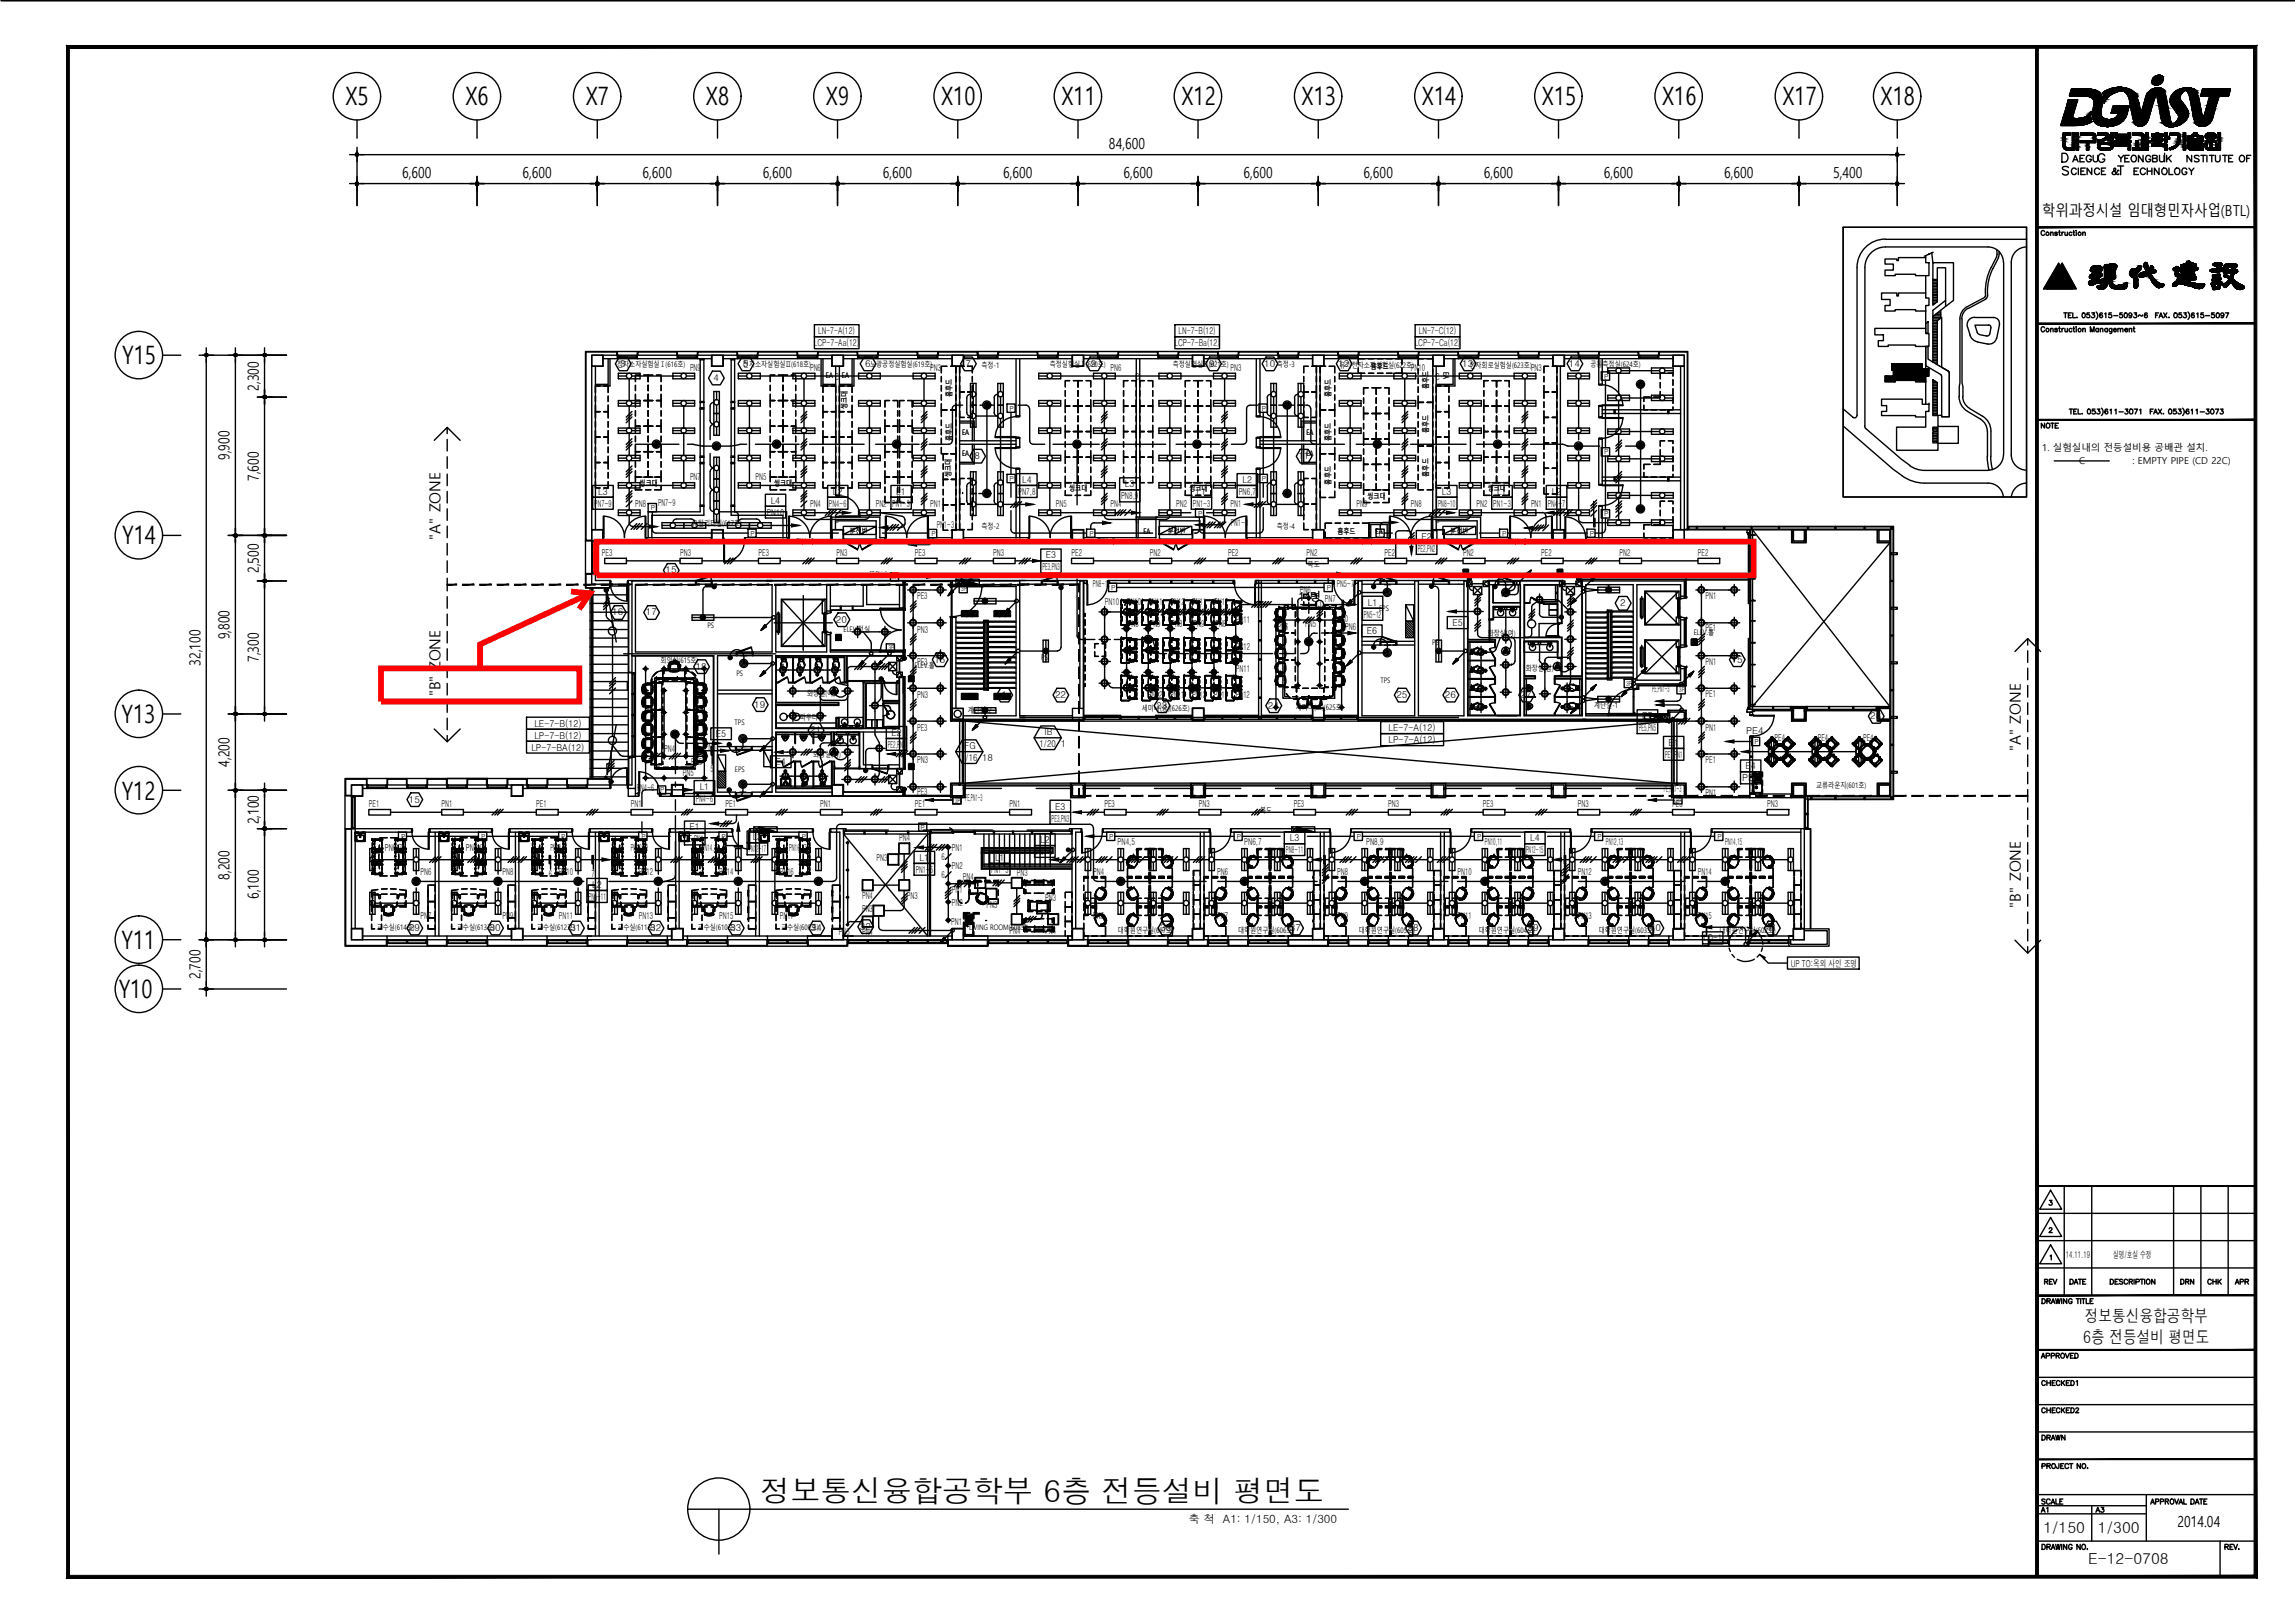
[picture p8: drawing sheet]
<svg xmlns="http://www.w3.org/2000/svg" width="420mm" height="297mm" viewBox="0 0 420 297" stroke-linecap="round" stroke-linejoin="round" font-family="sans-serif">
<defs><g id="words">
<text font-size="5.6" x="139.1" y="274.8">정보통신융합공학부 6층 전등설비 평면도</text>
<g font-size="4.6">
<text x="63.2" y="19.2">X5</text>
<text x="85.2" y="19.2">X6</text>
<text x="107.2" y="19.2">X7</text>
<text x="129.2" y="19.2">X8</text>
<text x="151.2" y="19.2">X9</text>
<text x="172.3" y="19.2">X10</text>
<text x="194.3" y="19.2">X11</text>
<text x="216.3" y="19.2">X12</text>
<text x="238.3" y="19.2">X13</text>
<text x="260.3" y="19.2">X14</text>
<text x="282.3" y="19.2">X15</text>
<text x="304.3" y="19.2">X16</text>
<text x="326.3" y="19.2">X17</text>
<text x="344.3" y="19.2">X18</text>
<text x="22.4" y="66.6">Y15</text>
<text x="22.4" y="99.6">Y14</text>
<text x="22.3" y="132.3">Y13</text>
<text x="22.3" y="146.3">Y12</text>
<text x="22.3" y="173.6">Y11</text>
<text x="21.8" y="182.7">Y10</text>
</g>
<text font-size="4.4" x="386.6" y="33.2">T</text>
<g font-size="4">
<text x="398.3" y="236.4">DRN</text>
<text x="403.2" y="236.4">CHK</text>
<text x="372.9" y="278">A1</text>
<text x="382.8" y="278">A3</text>
</g>
<g font-size="3.1">
<text x="381.4" y="245.8">6층 전등설비 평면도</text>
<text x="381.7" y="242">정보통신융합공학부</text>
</g>
<g font-size="2.8">
<text x="203" y="27.2">84,600</text>
<text x="73.6" y="32.6">6,600</text>
<text x="95.6" y="32.6">6,600</text>
<text x="117.6" y="32.6">6,600</text>
<text x="139.7" y="32.6">6,600</text>
<text x="161.6" y="32.6">6,600</text>
<text x="183.6" y="32.6">6,600</text>
<text x="205.7" y="32.6">6,600</text>
<text x="227.6" y="32.6">6,600</text>
<text x="249.6" y="32.6">6,600</text>
<text x="271.7" y="32.6">6,600</text>
<text x="293.6" y="32.6">6,600</text>
<text x="315.6" y="32.6">6,600</text>
<text x="335.6" y="32.6">5,400</text>
<text x="373.9" y="39.6">학위과정시설 임대형민자사업(BTL)</text>
<text x="47.4" y="71.5" transform="rotate(-90 47.4 71.5)">2,300</text>
<text x="42" y="84.2" transform="rotate(-90 42 84.2)">9,900</text>
<text x="47.4" y="88" transform="rotate(-90 47.4 88)">7,600</text>
<text x="80.6" y="98.8" transform="rotate(-90 80.6 98.8)">&quot;A&quot; ZONE</text>
<text x="47.4" y="104.9" transform="rotate(-90 47.4 104.9)">2,500</text>
<text x="42" y="117" transform="rotate(-90 42 117)">9,800</text>
<text x="36.7" y="121.8" transform="rotate(-90 36.7 121.8)">32,100</text>
<text x="47.4" y="121.2" transform="rotate(-90 47.4 121.2)">7,300</text>
<text x="80.6" y="127.5" transform="rotate(-90 80.6 127.5)">&quot;B&quot; ZONE</text>
<text x="370" y="137.4" transform="rotate(-90 370 137.4)">&quot;A&quot; ZONE</text>
<text x="42" y="140.3" transform="rotate(-90 42 140.3)">4,200</text>
<text x="47.4" y="150.9" transform="rotate(-90 47.4 150.9)">2,100</text>
<text x="42" y="161" transform="rotate(-90 42 161)">8,200</text>
<text x="47.4" y="164.5" transform="rotate(-90 47.4 164.5)">6,100</text>
<text x="370" y="166.1" transform="rotate(-90 370 166.1)">&quot;B&quot; ZONE</text>
<text x="36.7" y="179.2" transform="rotate(-90 36.7 179.2)">2,700</text>
<text x="374.1" y="280.6">1/150</text>
<text x="384.1" y="280.6">1/300</text>
<text x="398.7" y="279.4">2014.04</text>
<text x="382.3" y="286.3">E-12-0708</text>
</g>
<text font-size="2.3" x="237.8" y="110">14명</text>
<text font-size="2.1" x="217.6" y="278.7">축 척 A1: 1/150, A3: 1/300</text>
<g font-size="1.7">
<text x="149" y="63.4">LCP-7-Aa(12)</text>
<text x="149.8" y="61.2">LN-7-A(12)</text>
<text x="215" y="63.4">LCP-7-Ba(12)</text>
<text x="215.8" y="61.2">LN-7-B(12)</text>
<text x="259" y="63.4">LCP-7-Ca(12)</text>
<text x="259.8" y="61.2">LN-7-C(12)</text>
<text x="113.5" y="67.1">3</text>
<text x="126.3" y="67.9">PN9</text>
<text x="130.6" y="69.7">4</text>
<text x="136" y="67.1">5</text>
<text x="148.3" y="67.9">PN6</text>
<text x="152.8" y="69.5">C</text>
<text x="158.4" y="67.1">6</text>
<text x="170.3" y="67.9">PN3</text>
<text x="176.7" y="67.1">7</text>
<text x="199.7" y="67.1">9</text>
<text x="203.3" y="67.9">PN6</text>
<text x="207.8" y="69.5">C</text>
<text x="221.4" y="67.1">9'</text>
<text x="225.3" y="67.9">PN3</text>
<text x="231.4" y="67.1">10</text>
<text x="245" y="67.1">12</text>
<text x="258.3" y="67.9">PN10</text>
<text x="262.8" y="69.5">C</text>
<text x="267.7" y="67.1">13</text>
<text x="280.3" y="67.9">PN3</text>
<text x="287.2" y="67.1">14</text>
<text x="373.9" y="82.5">1. 실험실내의 전등설비용 공배관 설치.</text>
<text x="126.3" y="87.9">PN7</text>
<text x="138.3" y="87.9">PN5</text>
<text x="178.4" y="84.1">8</text>
<text x="187.1" y="88.4">L4</text>
<text x="206" y="89.2">L3</text>
<text x="227.5" y="88.4">L2</text>
<text x="237.7" y="84.1">11</text>
<text x="380.6" y="84.9">C</text>
<text x="390.4" y="84.9">: EMPTY PIPE (CD 22C)</text>
<text x="108.8" y="92.7">PN7~9</text>
<text x="109.5" y="90.5">L3</text>
<text x="116.3" y="92.9">PN8</text>
<text x="120.5" y="92.5">PN7~9</text>
<text x="140.4" y="94.4">PN10</text>
<text x="141.1" y="92.2">L4</text>
<text x="148.3" y="92.9">PN4</text>
<text x="151.8" y="92.7">PN4~6</text>
<text x="152.5" y="90.5">L2</text>
<text x="152.8" y="95.7">C</text>
<text x="160.3" y="92.9">PN2</text>
<text x="163.4" y="92.7">PN1~3</text>
<text x="164.1" y="90.5">L1</text>
<text x="170.3" y="92.9">PN1</text>
<text x="186.4" y="90.6">PN7,8</text>
<text x="193.3" y="92.9">PN5</text>
<text x="203.3" y="92.9">PN4</text>
<text x="205.2" y="91.4">PN8,9</text>
<text x="207.8" y="95.7">C</text>
<text x="215.3" y="92.9">PN2</text>
<text x="218.4" y="92.7">PN1~3</text>
<text x="219.1" y="90.5">L1</text>
<text x="225.3" y="92.9">PN1</text>
<text x="226.8" y="90.6">PN6,7</text>
<text x="248.3" y="92.9">PN9</text>
<text x="258.3" y="92.9">PN8</text>
<text x="262.8" y="95.7">C</text>
<text x="263.3" y="92.7">PN8~10</text>
<text x="264" y="90.5">L3</text>
<text x="270.3" y="92.9">PN2</text>
<text x="273.4" y="92.7">PN1~3</text>
<text x="274.1" y="90.5">L1</text>
<text x="280.3" y="92.9">PN1</text>
<text x="283.4" y="92.7">PN4~7</text>
<text x="284.1" y="90.5">L2</text>
<text x="110.2" y="101.8">PE3</text>
<text x="124.5" y="101.8">PN3</text>
<text x="138.9" y="101.8">PE3</text>
<text x="145.8" y="99.7">PN4~6</text>
<text x="153.2" y="101.8">PN3</text>
<text x="167.5" y="101.8">PE3</text>
<text x="171.5" y="96.6">PN1~3</text>
<text x="181.8" y="101.8">PN3</text>
<text x="196.2" y="101.8">PE2</text>
<text x="201" y="99.7">PN4~6</text>
<text x="210.5" y="101.8">PN2</text>
<text x="224.8" y="101.8">PE2</text>
<text x="225.3" y="96.3">PN1~3</text>
<text x="239.2" y="101.8">PN2</text>
<text x="248.2" y="99.7">PN8~10</text>
<text x="253.5" y="101.8">PE2</text>
<text x="259.6" y="101">PE2,PN2</text>
<text x="260.2" y="98.8">E2</text>
<text x="267.8" y="101.8">PN2</text>
<text x="276.4" y="99.7">PN1~3</text>
<text x="282.2" y="101.8">PE2</text>
<text x="296.5" y="101.8">PN2</text>
<text x="310.9" y="101.8">PE2</text>
<text x="121.8" y="104.9">15</text>
<text x="159.3" y="105.8">PE,PN1~3</text>
<text x="190.8" y="104.4">PE3,PN3</text>
<text x="191.5" y="102.2">E3</text>
<text x="200.1" y="107.4">PN8~12</text>
<text x="244.7" y="107.4">PN5~7</text>
<text x="112.1" y="112.6">16</text>
<text x="118.2" y="112.6">17</text>
<text x="153" y="114">20</text>
<text x="167.9" y="109.7">PE3</text>
<text x="202.3" y="110.7">PN10</text>
<text x="206.3" y="110.7">PN10</text>
<text x="210.3" y="110.7">PN11</text>
<text x="214.3" y="110.7">PN12</text>
<text x="218.3" y="110.7">PN11</text>
<text x="222.3" y="110.7">PN12</text>
<text x="226.3" y="114">PN11</text>
<text x="238" y="108.5">PN6</text>
<text x="242.5" y="110.3">PN7</text>
<text x="245.6" y="113.8">10</text>
<text x="249.7" y="113.1">PN5~12</text>
<text x="250.4" y="110.9">L1</text>
<text x="296.6" y="110.9">2</text>
<text x="312.3" y="109.7">PN1</text>
<text x="167.9" y="115.9">PN3</text>
<text x="206.5" y="114.7">PN8</text>
<text x="210.5" y="114.7">PN9</text>
<text x="214.5" y="114.7">PN8</text>
<text x="218.5" y="114.7">PN9</text>
<text x="222.5" y="114.7">PN8</text>
<text x="226.3" y="119">PN12</text>
<text x="233.8" y="115.3">PN6</text>
<text x="239" y="114.8">PN5</text>
<text x="246.3" y="115.3">PN6</text>
<text x="250.2" y="116.1">E6</text>
<text x="265.9" y="114.6">E5</text>
<text x="312.3" y="115.6">PE1</text>
<text x="127.4" y="122.6">18</text>
<text x="167.9" y="121.7">PE3</text>
<text x="171.1" y="121.3">15</text>
<text x="226.3" y="123">PN11</text>
<text x="312.3" y="121.7">PN1</text>
<text x="317" y="121.3">15</text>
<text x="138.1" y="129.5">19</text>
<text x="167.9" y="127.8">PN3</text>
<text x="183.3" y="127.7">1</text>
<text x="193.2" y="127.7">22</text>
<text x="210.2" y="127.8">PN12</text>
<text x="211.7" y="129.7">23</text>
<text x="214.2" y="127.8">PN11</text>
<text x="218.2" y="127.8">PN12</text>
<text x="222.2" y="127.8">PN11</text>
<text x="226.2" y="127.8">PN12</text>
<text x="232.1" y="129.7">24</text>
<text x="255.7" y="127.7">25</text>
<text x="264.5" y="127.7">26</text>
<text x="278.4" y="127.7">27</text>
<text x="300.7" y="131.6">E7</text>
<text x="302.5" y="126.7">PE,PN1~3</text>
<text x="312.3" y="127.6">PE1</text>
<text x="342.4" y="131.6">28</text>
<text x="97.3" y="137.4">LP-7-BA(12)</text>
<text x="97.8" y="133">LE-7-B(12)</text>
<text x="97.8" y="135.2">LP-7-B(12)</text>
<text x="121.6" y="137.7">PN4</text>
<text x="129" y="137.2">PN6</text>
<text x="131.1" y="134.9">E5</text>
<text x="148.3" y="134.2">21</text>
<text x="162.6" y="136.9">PE2,PN2</text>
<text x="163.2" y="134.7">E2</text>
<text x="167.9" y="133.7">PE3</text>
<text x="176.5" y="137.1">FG</text>
<text x="190.3" y="136.7">1/20</text>
<text x="191.2" y="134.6">IB</text>
<text x="194.2" y="136.7">1</text>
<text x="254.2" y="133.8">LE-7-A(12)</text>
<text x="254.2" y="136">LP-7-A(12)</text>
<text x="300" y="133.8">PE5,PN5</text>
<text x="305.5" y="136.5">E1</text>
<text x="312.3" y="133.7">PN1</text>
<text x="319.7" y="134.3">PE4</text>
<text x="324.9" y="135.6">PE4</text>
<text x="332.8" y="135.6">PE4</text>
<text x="341.1" y="135.6">PE4</text>
<text x="125" y="142.1">PN5</text>
<text x="126.5" y="140">PN5</text>
<text x="130.1" y="141.2">5</text>
<text x="142" y="140">E4</text>
<text x="167.9" y="139.7">PN3</text>
<text x="176" y="139.3">1/16</text>
<text x="179.8" y="139.3">18</text>
<text x="304.8" y="138.7">PE1,PN1</text>
<text x="312.3" y="139.6">PE1</text>
<text x="318.9" y="143">PE4</text>
<text x="319.6" y="140.8">E4</text>
<text x="67.5" y="147.8">PE1</text>
<text x="74.8" y="146.9">15</text>
<text x="80.9" y="147.8">PN1</text>
<text x="98.2" y="147.8">PE1</text>
<text x="115.5" y="147.8">PN1</text>
<text x="116.6" y="144.9">PN4~6</text>
<text x="127.4" y="146.8">PN4~6</text>
<text x="128.1" y="144.6">L1</text>
<text x="132.8" y="147.8">PE1</text>
<text x="150.2" y="147.8">PN1</text>
<text x="167.5" y="147.8">PE1</text>
<text x="167.9" y="145.6">PE3</text>
<text x="176.7" y="146.6">PE,PN1~3</text>
<text x="184.8" y="147.8">PN1</text>
<text x="193.2" y="148.2">E3</text>
<text x="202.2" y="147.8">PE3</text>
<text x="219.5" y="147.8">PN3</text>
<text x="236.9" y="147.8">PE3</text>
<text x="254.2" y="147.8">PN3</text>
<text x="271.5" y="147.8">PE3</text>
<text x="288.8" y="147.8">PN3</text>
<text x="304.6" y="144.9">PE,PN1~3</text>
<text x="306.2" y="147.8">PE3</text>
<text x="312.3" y="145.7">PN1</text>
<text x="323.5" y="147.8">PN3</text>
<text x="70.4" y="155.7">PN6,7</text>
<text x="85.3" y="155.7">PN8,9</text>
<text x="100.8" y="155.7">PN10,11</text>
<text x="115.5" y="155.7">PN12,13</text>
<text x="125.6" y="154.2">PE,PN1</text>
<text x="126.2" y="152">E1</text>
<text x="128.4" y="155.7">PN14,15</text>
<text x="132.3" y="155.4">7</text>
<text x="137.1" y="156">PN12~17</text>
<text x="137.8" y="153.8">L3</text>
<text x="144.5" y="155.7">PN16,17</text>
<text x="164.6" y="154">PN4</text>
<text x="174.2" y="155.8">PN1</text>
<text x="190.4" y="154.3">L2</text>
<text x="192.5" y="150.4">PE3,PN3</text>
<text x="204.6" y="154.6">PN4,5</text>
<text x="227.8" y="154.6">PN6,7</text>
<text x="236.1" y="153.9">L3</text>
<text x="250.1" y="154.6">PN8,9</text>
<text x="271.9" y="154.6">PN10,11</text>
<text x="280.1" y="153.9">L4</text>
<text x="294" y="154.6">PN12,13</text>
<text x="315.8" y="154.6">PN14,15</text>
<text x="77" y="160.1">PN6</text>
<text x="92" y="160.1">PN8</text>
<text x="100.5" y="160.5">6</text>
<text x="102.3" y="160.1">PN10</text>
<text x="108.3" y="160.5">7</text>
<text x="117" y="160.1">PN12</text>
<text x="131.7" y="160.1">PN14</text>
<text x="142.7" y="160.1">PN16</text>
<text x="160.5" y="157.6">PN3</text>
<text x="167.6" y="159.8">PN1~5</text>
<text x="168.4" y="157.6">L1</text>
<text x="172.3" y="157.5">6</text>
<text x="172.3" y="160.8">6</text>
<text x="174.2" y="159.1">PN2</text>
<text x="176.3" y="161">PN4</text>
<text x="181.4" y="159.8">PN1~3</text>
<text x="182.2" y="157.6">L1</text>
<text x="186.1" y="160.4">PN3</text>
<text x="189.7" y="156.5">PN4~7</text>
<text x="200.2" y="160.1">PN4</text>
<text x="222.8" y="160.1">PN6</text>
<text x="235.4" y="156.1">PN8~11</text>
<text x="244.8" y="160.1">PN8</text>
<text x="266.8" y="160.1">PN10</text>
<text x="279.4" y="156.1">PN12~15</text>
<text x="288.8" y="160.1">PN12</text>
<text x="310.8" y="160.1">PN14</text>
<text x="107.7" y="164.7">PN6~11</text>
<text x="108.4" y="162.5">L2</text>
<text x="157.8" y="166.9">PN3</text>
<text x="157.8" y="164.5">PN4</text>
<text x="166" y="164.5">PN3</text>
<text x="174.2" y="163.4">PN1</text>
<text x="174.2" y="165.8">PN2</text>
<text x="180.6" y="166.1">PN3</text>
<text x="191.3" y="164.9">PN3</text>
<text x="74.8" y="170.4">29</text>
<text x="77" y="168.1">PN7</text>
<text x="89.6" y="170.4">30</text>
<text x="92" y="168.1">PN9</text>
<text x="102.3" y="168.1">PN11</text>
<text x="104.4" y="170.4">31</text>
<text x="117" y="168.1">PN13</text>
<text x="119" y="170.4">32</text>
<text x="131.7" y="168.1">PN15</text>
<text x="133.7" y="170.4">33</text>
<text x="142.7" y="168.1">PN17</text>
<text x="148.5" y="170.4">34</text>
<text x="153.6" y="171.1">PN5</text>
<text x="157.4" y="170.2">32</text>
<text x="157.8" y="171.1">PN4</text>
<text x="174.2" y="169.3">PN1</text>
<text x="184.8" y="170.9">PN4</text>
<text x="191.3" y="170.9">PN4</text>
<text x="200.2" y="168.1">PN5</text>
<text x="212.4" y="170.4">36</text>
<text x="222.8" y="168.1">PN7</text>
<text x="236.1" y="170.4">37</text>
<text x="244.8" y="168.1">PN9</text>
<text x="257.7" y="170.4">38</text>
<text x="266.8" y="168.1">PN11</text>
<text x="279.7" y="170.4">39</text>
<text x="288.8" y="168.1">PN13</text>
<text x="302.1" y="170.4">40</text>
<text x="310.8" y="168.1">PN15</text>
<text x="311.9" y="172.3">LO-1</text>
<text x="323.4" y="170.4">41</text>
<text x="327.8" y="176.9">UP TO:옥외 사인 조명</text>
<text x="378.2" y="230.2">14.11.19</text>
<text x="386.8" y="230.2">실명/호실 수정</text>
</g>
<g font-size="1.4">
<text x="113" y="67.3">전자소자실험실Ⅰ(616호)</text>
<text x="136" y="67.3">전자소자실험실Ⅱ(618호)</text>
<text x="151.2" y="69.2">EA</text>
<text x="154.1" y="69.2">EA</text>
<text x="159.3" y="67.3">노광공정실험실(619호)</text>
<text x="179.7" y="67.3">측정-1</text>
<text x="192.2" y="67.3">측정실험실Ⅰ(620호)</text>
<text x="214.7" y="67.3">측정실험실Ⅱ(621호)</text>
<text x="233.8" y="67.3">측정-3</text>
<text x="245.2" y="67.3">유기전자소자실험실(622호)</text>
<text x="251" y="67.6">흄후드</text>
<text x="261.5" y="71.3" transform="rotate(-90 261.5 71.3)">흄후드</text>
<text x="264.3" y="68" transform="rotate(90 264.3 68)">EA</text>
<text x="269" y="67.3">전자회로실험실(623호)</text>
<text x="291.2" y="67.3">공통측정실(624호)</text>
<text x="155.1" y="74.9" transform="rotate(-90 155.1 74.9)">씽크대</text>
<text x="174.3" y="72.7" transform="rotate(-90 174.3 72.7)">흄후드</text>
<text x="243.6" y="72.7" transform="rotate(-90 243.6 72.7)">흄후드</text>
<text x="174.3" y="80.7" transform="rotate(-90 174.3 80.7)">흄후드</text>
<text x="176.1" y="79.5">EA</text>
<text x="176.1" y="83.5">EA</text>
<text x="239.2" y="79.5">EA</text>
<text x="239.2" y="83.5">EA</text>
<text x="243.6" y="80.7" transform="rotate(-90 243.6 80.7)">흄후드</text>
<text x="261.5" y="79.3" transform="rotate(-90 261.5 79.3)">흄후드</text>
<text x="117.1" y="88.9">씽크대</text>
<text x="141.7" y="88.9">씽크대</text>
<text x="174.1" y="87.3" transform="rotate(-90 174.1 87.3)">씽크대</text>
<text x="195.7" y="89.9">씽크대</text>
<text x="217.8" y="89.9">씽크대</text>
<text x="243.6" y="88.7" transform="rotate(-90 243.6 88.7)">흄후드</text>
<text x="261.5" y="87.2" transform="rotate(-90 261.5 87.2)">흄후드</text>
<text x="272.4" y="89.9">씽크대</text>
<text x="250.4" y="91.3">씽크대</text>
<text x="126.7" y="96.2">유틸리티실(617호)</text>
<text x="155.5" y="97.7">분전반</text>
<text x="179.7" y="96.9">측정-2</text>
<text x="209.3" y="97.7">EA</text>
<text x="213.8" y="97.7">분전반</text>
<text x="233.8" y="96.9">측정-4</text>
<text x="244.9" y="97.6">흄후드</text>
<text x="251.8" y="97.6">EA</text>
<text x="265.5" y="97.7">분전반</text>
<text x="239.4" y="103.7">복도</text>
<text x="241.3" y="111.2">J</text>
<text x="252.5" y="111.7">EPS</text>
<text x="129.5" y="115">PS</text>
<text x="154.4" y="115.6">ELEV.전실</text>
<text x="262.2" y="118.1">PS</text>
<text x="272.4" y="116.4">화장실(여)</text>
<text x="310.1" y="116.3">ELEV.홀</text>
<text x="120.9" y="121.3">회의실(615호)</text>
<text x="134.8" y="123.7">PS</text>
<text x="167.4" y="122.3">ELEV.홀</text>
<text x="190.6" y="120.7">PS</text>
<text x="252.7" y="124.9">TPS</text>
<text x="279.3" y="122.8">화장실(남)</text>
<text x="146.4" y="131.8">파우더룸</text>
<text x="147.8" y="127.3">화장실(여)</text>
<text x="177.2" y="130.5">계단실-2</text>
<text x="209" y="130.2">세미나(중)(626호)</text>
<text x="237.2" y="129.9">세미나(소)(625호)</text>
<text x="291.8" y="129.6">계단실-1</text>
<text x="127.8" y="138">J</text>
<text x="134.5" y="132.7">TPS</text>
<text x="134.5" y="141.4">EPS</text>
<text x="148.8" y="138.5">화장실(남)</text>
<text x="230.7" y="148.8">복도</text>
<text x="332.5" y="144.3">교류라운지(601호)</text>
<text x="69" y="170.3">교수실(614호)</text>
<text x="83.7" y="170.3">교수실(613호)</text>
<text x="98.3" y="170.3">교수실(612호)</text>
<text x="113" y="170.3">교수실(611호)</text>
<text x="127.7" y="170.3">교수실(610호)</text>
<text x="143" y="170.3">교수실(609호)</text>
<text x="177.4" y="170.3">LIVING ROOM(608호)</text>
<text x="204.6" y="170.7">대학원연구실(607호)</text>
<text x="226.7" y="170.7">대학원연구실(606호)</text>
<text x="248.8" y="170.7">대학원연구실(605호)</text>
<text x="270.7" y="170.7">대학원연구실(604호)</text>
<text x="292.7" y="170.7">대학원연구실(603호)</text>
<text x="314.8" y="170.7">대학원연구실(602호)</text>
</g>
<g font-size="1.3">
<text x="293.7" y="69.3">P</text>
<text x="184.8" y="75.2">P</text>
<text x="231" y="75.2">P</text>
<text x="293.7" y="83.2">P</text>
<text x="184.8" y="88">P</text>
<text x="231" y="88">P</text>
<text x="119.2" y="93.4">P</text>
<text x="219.3" y="94.4">P</text>
<text x="293.7" y="94.5">P</text>
<text x="137.4" y="98">P</text>
<text x="170.5" y="98.1">P</text>
<text x="199.4" y="98">P</text>
<text x="252.4" y="98">P</text>
<text x="275" y="98">P</text>
<text x="291" y="98">P</text>
<text x="163.4" y="106">3P</text>
<text x="203.5" y="108">P</text>
<text x="242.9" y="108">P</text>
<text x="176" y="108.2">3P</text>
<text x="162.6" y="119">3P</text>
<text x="297.7" y="125.5">3P</text>
<text x="307.4" y="126.7">3P</text>
<text x="321.2" y="136.2">P</text>
<text x="120.9" y="145">P</text>
<text x="174.8" y="146.9">3P</text>
<text x="306.8" y="146.9">3P</text>
<text x="73.4" y="153.5">P</text>
<text x="88.1" y="153.5">P</text>
<text x="102.7" y="153.5">P</text>
<text x="117.4" y="153.5">P</text>
<text x="132.1" y="153.5">P</text>
<text x="146.8" y="153.5">P</text>
<text x="168.5" y="151.8">P</text>
<text x="203.1" y="153.5">P</text>
<text x="226.4" y="153.5">P</text>
<text x="248.4" y="153.5">P</text>
<text x="270.4" y="153.5">P</text>
<text x="292.4" y="153.5">P</text>
<text x="314.4" y="153.5">P</text>
</g>
</g></defs>
<!-- layer: 9 -->
<g fill="none" stroke="#000" stroke-width=".25">
<path d="M65.4 22v3.3M65.4 27.6v10M66 28.3h280.7M66 33.6h20.7M87.3 22v3.3M87.3 33v4.6M88 33.6h20.7M109.3 22v3.3M109.3 33v4.6M110 33.6h20.7M131.4 22v3.3M131.4 33v4.6"/>
<path d="M132 33.6h20.7M153.3 22v3.3M153.3 33v4.6M154 33.6h20.7M175.3 22v3.3M175.3 33v4.6M176 33.6h20.7M197.4 22v3.3M197.4 33v4.6M198 33.6h20.7M219.3 22v3.3M219.3 33v4.6"/>
<path d="M220 33.6h20.7M241.3 22v3.3M241.3 33v4.6M242 33.6h20.7M263.4 22v3.3M263.4 33v4.6M264 33.6h20.7M285.3 22v3.3M285.3 33v4.6M286 33.6h20.7M307.3 22v3.3M307.3 33v4.6"/>
<path d="M308 33.6h20.7M329.4 22v3.3M329.4 33v4.6M330 33.6h16.7M347.3 22v3.3M347.3 27.6v10M29.8 65h3.3M37.1 65h15.4M37.8 65.6v105.7M43.1 65.6v31.7M47.8 72.7h4.7M48.4 65.6v6.4"/>
<path d="M48.4 73.3v24M108.3 65h2.1v2h-2.1zM108.3 67v29.9M109 67v29.9M110.4 65h2.6M110.4 65.6h2.6v-1.3h-5.8v34.7M111.3 65.6v4.7h-2.3M111.7 65.6v5h-2.7M112.9 65v-.6h-5.6v34.5h1M116.7 65v-.7h7.3v.7M116.7 65h7.3M116.7 65v.6h7.3v-.6"/>
<path d="M116.8 65v-.6h7.1v.6M127.7 65v-.7h7.3v.7M127.7 65h2.6M127.7 65v.6h2.6M127.8 65v-.6h7.1v.6M128.2 73.5v.1h.7v1.1h-.7v-1.1h.7v-.1zM128.2 74.7h.7v.2h-.7zM128.2 65.6h.7v.3h-.7zM128.2 73.5v-7.9h.7v7.9M128.2 74.9v8.6M128.9 74.9v8.6M130.3 65h2.1v2h-2.1z"/>
<path d="M132.4 65h2.6M133.9 73.5v.1h.6v1.1h-.6v-1.1h.6v-.1zM133.9 74.7h.6v.2h-.6zM133.9 65.6h.6v.3h-.6zM133.9 65.6v7.9M133.9 74.9v8.6M134.5 65.6v7.9M134.5 74.9v8.6M135 65v.6h-2.6M138.7 65v.6h7.3v-.6M138.7 65v-.7h7.3v.7M138.7 65h7.3"/>
<path d="M138.8 65v-.6h7.1v.6M149.7 65v.6h2.6M149.7 65v-.7h7.3v.7M149.7 65h2.6M149.8 65v-.6h7.1v.6M150.3 65.6v5h2.7M150.7 65.6v4.7h2.3M152.3 65h2.1v2h-2.1zM153 67v23.7h.7v-23.7M154.4 65h2.6M156 65.6v4.7h-2.3M156.3 65.6v5h-2.6"/>
<path d="M157 65v.6h-2.6M160.7 65v.6h7.3v-.6M160.7 65v-.7h7.3v.7M160.7 65h7.3M160.8 65v-.6h7.1v.6M171.7 65v.6h2.6M171.7 65v-.7h7.3v.7h-2.6M171.7 65h2.6M171.8 65v-.6h7.1v.6M174.3 65h2.1v2h-2.1zM175 67v29.9M175.7 67v29.9"/>
<path d="M175.7 77.1h2.7v3.6M175.7 77.4h2.3v3.3M179 64.3v1.3h-2.6M182.7 65v.6h7.3v-.6M182.7 65v-.7h7.3v.7M182.7 65h7.3M182.8 65v-.6h7.1v.6M186 65.6v10.5h.7v-10.5M193.7 65v-.7h7.3v.7M193.7 65v.6h2.6M193.7 65h2.6M193.8 65v-.6h7.1v.6"/>
<path d="M196.3 65h2.1v2h-2.1zM198.4 65h2.6M201 65v.6h-2.6M204.7 65v.6h7.3v-.6M204.7 65v-.7h7.3v.7M204.7 65h7.3M204.8 65v-.6h7.1v.6M208 65.6v32.8M208.7 65.6v29M215.7 65h2.6M215.8 65v-.6h7.1v.6M218.3 65h2.1v2h-2.1z"/>
<path d="M220.4 65h2.6M223 65v-.7h-7.3v1.3h2.6M223 65v.6h-2.6M226.7 65v.6h7.3v-.6M226.7 65v-.7h7.3v.7M226.7 65h7.3M226.8 65v-.6h7.1v.6M230 65.6v10.5h.7v-10.5M237.7 65v-.7h7.3v.7M237.7 65v.6h2.6M237.7 65h2.6M237.8 65v-.6h7.1v.6"/>
<path d="M240.3 65h2.1v2h-2.1zM241 67v29.9M241 77.1h-2.7v3.6M241 77.4h-2.3v3.3M241.7 67v29.9M242.4 65h2.6M245 65v.6h-2.6M248.7 65v.6h7.3v-.6M248.7 65v-.7h7.3v.7M248.7 65h7.3M248.8 65v-.6h7.1v.6M259.7 65h2.6"/>
<path d="M259.8 65v-.6h7.1v.6M262.3 65h2.1v2h-2.1zM262.3 67v29.9M262.9 67v27.6M264.4 65h2.6M266 65.6v4.7h-3.1M266.4 65.6v5h-3.5M267 65v-.7h-7.3v1.3h2.6M267 65v.6h-2.6M270.7 65v.6h7.3v-.6M270.7 65v-.7h7.3v.7M270.7 65h7.3"/>
<path d="M270.8 65v-.6h7.1v.6M281.7 65v-.7h7.3v.7M281.7 65v.6h2.6M281.7 65h2.6M281.8 65v-.6h7.1v.6M284.3 65h2.1v2h-2.1zM285 67v30M285.7 67v30M286.4 65h2.6M289 65v.6h-2.6M292.7 65v-.7h7.3v.7M292.7 65v.6h7.3v-.6"/>
<path d="M292.7 65h7.3M292.7 65.6v4.7h.6v-4.7M292.7 74.3h.6v2h-.6zM292.8 65v-.6h7.1v.6M293.3 75h14.4M293.3 75.7h14.4M295.5 75h.2v.7h-.2zM295.5 75v.7M303.7 65v.6h2.6M303.7 65v-.7h5.3v32.7h-.6M303.7 65h2.6M303.8 65v-.6h5.1v32.5h-.5"/>
<path d="M305.3 75h.2v.7h-.2zM305.5 75v.7M306.3 65h2.1v2h-2.1zM307.7 67v29.9M308.4 67v29.9M29.8 98h3.3M42.5 98h10M43.1 98.7v31.3M48.4 98.7v6.9M107.2 99h1.1M107.2 99v6M108.3 96.9h2.1v2.1h-2.1z"/>
<path d="M108.3 99.2v5.6M108.5 99.2v5.6M108.8 99.2v5.6M109 99v7.2h2.7v.7h3.3v16.2h.7M128.2 83.5h.7v.2h-.7zM128.2 84.7h.7v.2h-.7zM128.2 92.4h.7v.3h-.7zM128.2 92.7h.7v1.6h-9.6v4.1M128.2 83.7h.7v1h-.7zM128.2 84.9v7.5M128.2 92.7v1h-9.5v4.7M128.9 84.9v7.5"/>
<path d="M130.3 96.9h2.1v2.1h-2.1zM130.3 98.4h-11.9v.6h11.9M133.9 83.5h.6v.2h-.6zM133.9 84.7h.6v.2h-.6zM133.9 92.4h.6v.3h-.6zM133.9 83.7h.6v1h-.6zM133.9 84.9v7.5M133.9 92.7v1.6h9.4v4.1M133.9 92.7h.6v1h9.5v4.7M134.5 84.9v7.5M136.4 98.4h7.9v.6h-7.9zM152.3 96.9h2.1v2.1h-2.1z"/>
<path d="M174.3 96.9h2.1v2.1h-2.1zM175.7 80.7h10.3M175.7 81.3h10.3M176.4 98.4h11.9v.6h-11.9M178 81.3v3.3h-2.3M178.4 81.3v3.6h-2.7M186 80.2h.7v1.6h-.7zM186 98.4v-12.6h.7v12.6M196.3 96.9h2.1v2.1h-2.1zM208 94.6h12.3v2.3M211.6 94.6v3.8h-13.2M211.6 95h-3.2v3.4"/>
<path d="M218.3 96.9h2.1v2.1h-2.1zM219.7 96.9v-1.6h-7.4v3.7h-13.9M230 80.2h.7v1.6h-.7zM230 98.4v-12.6h.7v12.6M230.7 80.7h10.3M230.7 81.3h10.3M238.3 81.3v3.6h2.7M238.7 81.3v3.3h2.3M240.3 96.9h2.1v2.1h-2.1zM240.3 98.4h-12v.6h12M242.4 98.4h11.9v.6h-11.9M262.3 94.6h8.8v3.8h5.2v.6h-5.9v-3.7h-7.5v1.6"/>
<path d="M262.3 96.9h2.1v2.1h-2.1zM284.3 96.9h2.1v2.1h-2.1zM292.7 98.4v-5.7h.6v5.7M292.7 80.3h.6v8.4h-.6zM293.3 87.3h14.4M293.3 88h14.4M295.5 87.3h.2v.7h-.2zM295.5 87.3v.7M305.3 87.3h.2v.7h-.2zM305.5 87.3v.7M306.3 96.9h2.1v2.1h-2.1zM306.3 98.4h-15.9v.6h15.9"/>
<path d="M309 97h37v48.7h-15.7v6h-16.9v.6h16.3M309 96.8h37.2v49h-15.7v5.9M310.7 96.3l-.1 .1v.4h.2l-.1-.4M315.7 96.3l-.1 .5h.2l-.1-.4M319.8 97h.5v.5h-.5zM320 97.6v.2v-.3h.3v.3h-.2v-.2l-.1 .2M320.1 97.5v13M320.3 97v32.3M320.5 97.9h.8h-.8M320.5 97v32.3M320.7 96.3l-.1 .5h.2l-.1-.4M321 97.9h.1"/>
<path d="M325.7 96.3l-.1 .5h.2l-.1-.4M328 97v2.3h2.7v-2.3M328.1 97v2.2h2.5v-2.2M331 96.3l-.1 .5h.2l-.1-.4M336 96.3l-.1 .5h.2v-.4h-.1M341.3 96.3l-.1 .5h.3v-.4h-.2M343.7 97v2.3h2.3l-25.2 30v-32.3l25.2 32.3h-2.3v2.7h2.3M343.8 97v2.2h2.2M346.2 96.4h.4v.4h-.4zM47.8 106.3h4.7M48.4 107v23M107.2 105h1.1v1.9h3.4v.7h-4.5z"/>
<path d="M108 107.6v34.9M108 108.9h7M108 110.4h7M108 112h7M108 113.6h7M108 115.2h7M108 116.8h7M108 118.4h7M108 120h7M108.3 105.1h-1v2.5h4.3v-.7M108.3 107.6v34.9M108.3 105h.7"/>
<path d="M108.5 107.6v34.9M110.7 107.9h.4M110.9 107.7v.4M111.5 110.5l-.4-.2 .1-1.9 1.6 9.1M111.7 107.3h3.3M114.2 119.7h27.8M115.1 106.9v16.1h.6M115.7 106.2h-.7v.7h.7M115.7 106.3h11.6v.7h-11v12.3h18.5v.7h-3.4v25h3.3v.7h-4v-25.7h-15h14.9v25.7h4.1M115.7 106.3v16.8M127.3 106.2l-11.6 .1M130.3 106.2h11.1"/>
<path d="M141.4 106.3h-11.1v.7h11.1M141.4 119.3h-3.6v.7h3.6M165.7 106.2h8.3M165.7 106.4h8.3M175 106h1v1h-1zM175 106l1 1M176 106h3.3v1h-3.3zM176 106l3.3 1M176 106l-1 1M186.7 106.2h4v.7h-4M197.7 106.3l.7-.1v25.4M197.7 106.2h-4v.7h4"/>
<path d="M198.4 106.2h.5v.6h-.5zM203.1 106.2h22.8M203.1 106.8h22.8M229.9 106.2h.5v.6h-.5zM229.9 106.2h.5M229.9 106.8h.5M230.4 106.2h.5v.6h-.5zM230.4 106.8v24.3M230.9 106.2h13M230.9 106.8v24.3M230.9 106.8h13M248.1 106.2h.5"/>
<path d="M248.1 106.8h.5M249.3 106.3l-.7-.1v25.4M249.3 106.2h3.4v.7h-3.4M249.3 117.4h3.4v.7h-3.4M255 117.4h4M255 118.1h4M255.7 117.4v.7M259 106.3v24.7h-9.7v-24.7h-.6v25.3M259 106.3h.7M259 106.2h-3.3v.7h3.3M259.7 106.2h2.6v.7h-2.6M259.7 106.3v24.7h7.3"/>
<path d="M267 106.2h-1.7v.7h1.7M308.7 106h11.6M308.7 106.2h11.6M320.1 116.8v13M320.5 113.6h.8l-.8 .1M320.5 117.6h.8l-.8 .1M320.5 101.9h.8l-.8 .1M320.5 105.9h.8h-.8M320.5 109.9h.8l-.8 .1M321 101.9v.1M321 105.9h.1M321 109.8v.2"/>
<path d="M321 113.6v.1M321 117.6v.1M346.2 111.2h1.1v.3h-1.1zM346.2 101.2h1.1v.3h-1.1zM346.6 116.3l-.4 .1v-.2l.5 .1M346.6 106.3l-.4 .1v-.2l.5 .1M29.8 130.7h3.3M42.5 130.7h10M43.1 131.3v12.7M108 126.3h7M108 121.6h7M108 123.1h7v15.5"/>
<path d="M108 124.7h7M108 127.9h7M108 129.5h7M108 131.1h7M108 132.7h7M108 134.3h7M108 135.8h7M108 137.4h7M108 139h7M112.8 132.6l-1.6 9.2-.1-2 .4-.1M115 138.6h.7v5.1h-.7zM115.7 138.7h-.6v5"/>
<path d="M115.7 123.3v15.1M115.7 123.1h.6M115.7 138.6h.6M115.9 123.3v15.1M116.2 123.3v15.1M116.3 120v24.3M131.4 136.6h3.3v.7h-3.3M131.4 126.3h10M131.4 127h10M141.4 136.6h-3.7v.7h3.7M175.6 131.7v.3h-.1v-.4h.3v.4l-.2-.3v11.9l.2-.3v.4h-.3v-.4h.1v.3M176.2 132v11.3"/>
<path d="M176.4 132v11.3M186.7 131h9.6M186.7 131.6h9.6M186.7 132h31.6M186.7 131.3h80.3M197.7 129.7v-23.4h.6v23.4M198.4 131.6l-.1 .3h-11.6M198.4 131.6v.4M198.4 130.9h6.8M198.6 131.6h19.5M198.6 131.1h19.5M211.5 130.9h6.8"/>
<path d="M220.4 132h19.9M220.4 130.9h10M220.6 131.6h19.5M220.6 131.1h19.5M230.4 131.1h.5v.5h-.5zM230.9 130.9h9.4M242.4 131.6h6.1M242.4 132h24.6M242.4 131.1h6.2M242.4 130.9h6.2M248.6 131.6h18.4M248.6 131.6v.4"/>
<path d="M248.7 131.6v.3h18.3M294.4 130.9v.1M301.1 130.7h3.2v.9h-3.2zM301.1 130.7l3.2 .9M304.3 130.7h1.1v.9h-1.1zM304.3 130.7l1.1 .9M305.4 130.7l-1.1 .9M306.3 132v11.3M306.5 132v11.3M307 131.7l-.1 .3v-.4h.3v.4h-.2v-.3v.3M307 132v11.3M320 129.5v.2l.1-.2h.2v.3h-.3v-.3v.2"/>
<path d="M320.3 130.3h.5v.5h-.5zM320.3 134.8v10.3M320.5 121.6h.8l-.8 .1M320.5 125.6h.8l-.8 .1M320.5 128.9h.8l-.8 .1M320.8 134.8v10.3M320.8 130.1h7.2M320.9 130h.3v-.1h-.4v.3h.4l-.3-.1 .3-.1M321 121.6v.1M321 125.6v.1M321 128.9v.1M328 129.3h2.7v2.7h-2.7z"/>
<path d="M328 130h.3l-.3 .2h.3v-.3h-.3v.1h.3M328.1 129.4h2.5v2.5h-2.5zM330.4 130h.3v-.1h-.4v.3h.4l-.3-.1 .3-.1M330.7 130.1h13M343.7 130h.2l-.2 .2h.3v-.3h-.3v.1h.2M346 129.4h-2.2v2.5h2.2M346.2 121.1h1.1v.4h-1.1zM346.2 131.1h1.1v.4h-1.1zM346.6 136.3l-.4 .1v-.2h.4l.1 .1M346.6 126.3v.1h-.4v-.2l.5 .1M29.8 144.6h3.3M42.5 144.6h10"/>
<path d="M43.1 145.3v26M47.8 151.7h4.7M48.4 145.3v5.7M48.4 152.3v19M63.2 145.7v6M64.3 143.7h2.1v2h-2.1zM64.3 151.7h-1.1v21.5h7.7v-1.2M64.3 151.8h-1v21.2h7.4v-1M64.3 151.7h11.1v.6h-10.4M64.3 145.9v5.6M64.3 151.7v18.2M64.5 145.9v5.6"/>
<path d="M64.9 145.9v5.6M65 145.7v24.2M66.4 143.7h19.1v.6M66.4 144.3h27.2M67.1 143.7v-1.1h-3.8v3h1M67.2 144.3v-1.8h-4v3.2h1.1M67.2 142.5h3.7M67.4 143.8h3.3M67.4 144.2h3.3M70.9 144.3v-1.8h3.6v1.8M71 143.7v-1.1h3.4v1.1M74.5 142.5h3.7"/>
<path d="M74.7 143.8h3.3M74.7 144.2h3.3M78.3 143.7v-1.1h3.4v1.1M78.7 151.7h11.3v.6h-11.3zM79.7 152.3v19M80.3 152.3v19M81.8 143.7v-1.2h-3.6v1.8M81.8 143.7v-1.2h7.4v1.2M81.8 142.5h3.7M81.8 143.7v.6M82 143.8h3.3M82 144.2h3.3"/>
<path d="M85.5 142.5h3.7v1.2h-3.7zM85.6 143.7v-1.1h3.5v1.1M89.2 143.7h4.4M89.2 142.5h3.6M89.2 143.7v.6M89.4 143.8h3.3M89.4 144.2h3.3M92.8 144.3v-1.8h3.7v1.8M93 143.7v-1.1h3.4v1.1M93.3 151.7h11.4v.6h-11.4zM93.6 143.7h2.2v2h-2.2zM94.4 152.3v17.6"/>
<path d="M95 152.3v17.6M95.8 143.7h19.2v.6M95.8 144.3h15.9v-1.8h-4.2v1.8M96.5 142.5h3.7M96.7 143.8h3.3M96.7 144.2h3.3M100.2 144.3v-1.8h3.6v1.8M100.3 143.7v-1.1h3.5v1.1M103.8 142.5h3.7M104.1 143.8h3.2M104.1 144.2h3.2M107.6 143.7v-1.1h4v1.1"/>
<path d="M108 151.7h11.3v.6h-11.3zM108 140.6h7M108 142.2h7M109 152.3v19M109.7 152.3v19M110.7 142.3h.4M110.9 142v.5M115 144.3h1.3v1.4h-1.3zM116.3 145.7h.5M116.3 145.2h.5M121 145.7h1.8M121 145.2h1.8"/>
<path d="M122.7 151.7h11.3v.6h-11.3zM122.9 145.7h7.7M122.9 145.2v-1.6h2.2v1.6h5.5M123.7 152.3v17.6M124.3 152.3v17.6M125.1 145.1v.6M137.3 151.7h11.5v.6h-11.5zM137.7 145.7h3.7M138 151.3h1v1h-1zM138 151.3l1 1M138.3 152.3v19M139 151.3h3.3v1h-3.3z"/>
<path d="M139 152.3v19M139 151.3l3.3 1M139 151.3l-1 1M141.4 145h-3.7v.7h3.7M154.4 151.7h.5v.4h-.5zM154.4 152.1h15.9M154.9 151.9h7.7M165.7 145.7h8.3M165.7 145.6h8.3M169 151.9h12.7M169.8 152.1v19.2l-15.4-18.7h15.9v18.7M169.8 152.6l-15.5 18.7h1.9"/>
<path d="M170.2 152.6v18.7M170.3 152.4h.1M170.3 152.3h.1M170.3 152.3v.1M170.3 152.3h4.3M170.4 152.4h.1M170.4 152.3h.1M173.9 151.5l.5 .3h-4.1M174 143.3h2.7v2.7h-2.7zM174.1 143.4h2.5v2.5h-2.5zM174.4 152.3h.1M174.4 152.2h.1"/>
<path d="M174.4 152.4h.1M174.4 152.3h.2v.2l-.2-.1M174.4 152.2v.1M174.4 152.2h4M174.4 152.4h.2M174.4 152.3v.1M174.4 152.3l.1 .1M174.4 152.3h4M174.5 152.3l.1 .1M174.5 152.3h.1M174.5 152.2l-.1 .1M174.5 152.4h.1"/>
<path d="M174.5 152.3v.1M174.6 152.4h.1M176.4 144.3l.3-.1h-.3v.3h.3l-.3-.1v-.1h.3M176.7 143.7h19.3M176.7 144.3h6.6M176.7 143.8h19.3M176.7 143.3l129.3-11.3v11.3M176.7 143.3v-11.3l129.3 11.3M176.7 143.3h19.3M178.3 152.3h.1M178.3 152.2h.1M178.3 152.2v.1"/>
<path d="M178.4 152.2h.1M178.4 152.3h.1M178.4 152.2v.1M178.4 152.1h17.9M178.4 152.6h17.9M180.1 155.7h12.2M180.1 155.6h12.2M180.1 156.2h12.7v-1.1h-13.1v4h16.6M180.1 156h12.5v-.7h-12.8v3.6h16.5M180.1 152.6v2.5M180.1 155.3v3.4h16.2M180.1 158.1h16.2"/>
<path d="M180.1 158.3h16.2M181.1 152.6v2.5M181.1 155.3v.3M181.1 155.7v.3M181.1 156.2v1.9M181.1 158.3v.4M182 152.6v2.5M182 155.3v.3M182 155.7v.3M182 156.2v1.9M182 158.3v.4M183 152.6v2.5"/>
<path d="M183 155.3v.3M183 155.7v.3M183 156.2v1.9M183 158.3v.4M183.9 152.6v2.5M183.9 155.3v.3M183.9 155.7v.3M183.9 156.2v1.9M183.9 158.3v.4M184.8 152.6v2.5M184.8 155.3v.3M184.8 155.7v.3"/>
<path d="M184.8 156.2v1.9M184.8 158.3v.4M185.8 152.6v2.5M185.8 155.3v.3M185.8 155.7v.3M185.8 156.2v1.9M185.8 158.3v.4M186.7 152.6v2.5M186.7 155.3v.3M186.7 155.7v.3M186.7 156.2v1.9M186.7 158.3v.4"/>
<path d="M187.6 152.6v2.5M187.6 155.3v.3M187.6 155.7v.3M187.6 156.2v1.9M187.6 158.3v.4M188 151.9h7.8M188.6 152.6v2.5M188.6 155.3v.3M188.6 155.7v.3M188.6 156.2v1.9M188.6 158.3v.4M189.5 152.6v2.5"/>
<path d="M189.5 155.3v.3M189.5 155.7v.3M189.5 156.2v1.9M189.5 158.3v.4M189.7 144.3h6.6M190.4 152.6v2.5M190.4 155.3v.3M190.4 155.7v.3M190.4 156.2v1.9M190.4 158.3v.4M191.3 152.6v2.5M191.3 155.3v.3"/>
<path d="M191.3 155.7v.3M191.3 156.2v1.9M191.3 158.3v.4M192.3 152.6v2.5M192.3 155.3v.7M192.3 156.2v1.9M192.3 158.3v.4M195.8 151.7h.5v.4h-.5zM196 143.3h2.7v2.7h-2.7zM196 144.3h.3v.1l-.3 .1h.3v-.3h-.3l.3 .1M196.1 143.4h2.5v2.5h-2.5zM196.2 151.7h1.8v.6h-1.1v17.6"/>
<path d="M196.3 151.7v18.2M198.3 144.3h6.7M198.4 144.3l.3-.1h-.4v.3h.4l-.3-.1v-.1h.3M198.7 143.7h19.3M198.7 143.8h19.3M198.7 143.3h19.3M201.9 151.7h19.5v.6h-19.5zM211.4 144.3h6.6M218 143.3h2.7v2.7h-2.7zM218 144.3h.3v.1l-.3 .1h.4v-.3h-.4l.3 .1M218.1 143.4h2.5v2.5h-2.5zM219.8 152.3v17.6"/>
<path d="M220.4 144.3l.3-.1h-.4v.3h.4l-.3-.1v-.1h.3M220.4 152.3v17.6M220.7 143.7h19.3M220.7 144.3h6.5M220.7 143.8h19.3M220.7 143.3h19.3M225.4 151.7h18v.6h-18zM233.5 144.3h6.5M236.5 151.3h.9v1h-.9zM236.5 151.3l.9 1M237.4 151.3h3.3v1h-3.3zM237.4 151.3l3.3 1"/>
<path d="M237.4 151.3l-.9 1M240 143.3h2.7v2.7h-2.7zM240 144.3h.2l-.2 .2h.3v-.3h-.3l.2 .1M240.1 143.4h2.5v2.5h-2.5zM241.7 152.3v17.6M242.4 152.3v17.6M242.7 143.7h19.3M242.7 144.3h6.5M242.7 143.8h19.3M242.7 143.3h19.3M247.4 151.7h18v.6h-18zM255.5 144.3h6.5"/>
<path d="M262 143.3h2.7v2.7h-2.7zM262.1 143.4h2.5v2.5h-2.5zM263.7 152.3v17.6M264.4 144.3l.3-.1h-.4v.3h.4l-.3-.1v-.1h.3M264.4 152.3v17.6M264.7 143.7h19.3M264.7 144.3h6.5M264.7 143.8h19.3M264.7 143.3h19.3M269.4 151.7h18v.6h-18zM277.5 144.3h6.5M284 143.3h2.7v2.7h-2.7z"/>
<path d="M284 144.3h.3v.1l-.3 .1h.4v-.3h-.4l.3 .1M284.1 143.4h2.5v2.5h-2.5zM285.8 152.3v17.6M286.4 144.3l.3-.1h-.4v.3h.4l-.3-.1v-.1h.3M286.4 152.3v17.6M286.7 143.7h19.3M286.7 144.3h6.5M286.7 143.8h19.3M286.7 143.3h19.3M291.4 151.7h18v.6h-18zM299.5 144.3h6.5M306 143.3h2.7v2.7h-2.7z"/>
<path d="M306 144.3h.2l-.2 .2h.3v-.3h-.3l.2 .1M306.1 143.4h2.5v2.5h-2.5zM307 143.3v.3v-.3h.2v.4h-.3v-.4l.1 .3M307.7 152.3v17.6M308.4 152.3v17.6M308.7 146h19.3M308.7 145.8h11.6M328 145.3h-7.7v.7M329.7 151.7v18.2M330.3 151.8h1.1v18.2M330.6 145.7v-2.3h-2.5v2.5h2.2M330.7 145.7v-2.4h-2.7v2.7h2.3"/>
<path d="M330.9 145.8v5.9v-.2h-.4v.2h.5v-5.4h15.7v-50h-37.7v.5h.2v-.4h-.2h37.6v49.8h-16.1M330.9 149v-.1h-.4v.2l.5-.1M331.6 146.2h.1v-.4h-.2l.1 .5M336 146.2h.1v-.4h-.2l.1 .5M341.3 146.2h.2v-.4h-.3l.1 .5M346 143.3h-2.3v2.4M346 143.4h-2.2v2.3M346.2 145.8h.4v.4h-.4zM346.2 141.2h1.1v.3h-1.1zM29.8 172h3.3M37.1 172h15.4M37.8 172.7v7.6"/>
<path d="M64.3 169.9h2.1v2.1h-2.1zM66.4 171.3h4.5v.7h-4.5M78.2 172v1.2h3.6v-1.2M78.2 171.3h3.6v.7h-3.6zM78.3 172v1h3.4v-1M89.2 172v1.2h11v-1.2M89.3 172v1h10.8v-1M93.6 171.3h-4.4v.7h4.5M93.6 169.9h2.2v2.1h-2.2zM95.8 171.3h4.4v.7h-4.5M107.5 171.3h7.4v1.9h-7.4v-1.2v1.2h7.4v-1.2h-7.4zM107.5 172h.8"/>
<path d="M107.5 171.3h.8M107.6 172v1h7.2v-1M122.2 172v1.2h3.7v-1.2M122.3 172v1h3.4v-1M122.9 171.3h-.7v.7h.8M122.9 169.9h2.2v2.1h-2.2zM125.1 171.3h.8v.7h-.9M133.2 172v1.2h7.3v-1.2M133.2 171.3h7.3v.7h-7.3zM133.3 172v1h7.1v-1M147.8 171.3h4.5h-4.5v.7h4.6M148 172v1h7.1v-1"/>
<path d="M152.3 172h-4.5v1.2h7.4v-1.2M152.3 169.9h2.1v2.1h-2.1zM153.8 169.9v-17.6h-1.7v-.6h2.3v18.2M154.4 171.3h.8v.7h-.8M173.5 172h.8M173.6 172v1h7.2v-1M174.3 171.3h-.8v.7h.8M174.3 169.9h2.1v2.1h-2.1zM180.8 171.3h-4.4h4.4v.7h-4.4h4.4v1.2h-7.3v-1.2v1.2h7.3v-1.2M195.5 171.3v.7h.8M195.6 172v1h3.5v-1M196.3 172h-.8v1.2h3.7v-1.2"/>
<path d="M196.3 171.3h-.8v.7h.8M196.3 169.9h2.1v2.1h-2.1zM198.4 171.3h.8v.7h-.8M206.5 172v1.2h7.3v-1.2M206.5 171.3h7.3v.7h-7.3zM206.6 172v1h7.1v-1M217.5 171.3h.8h-.8v.7h.8M217.6 172v1h3.5v-1M218.3 172h-.8v1.2h3.7v-1.2M218.3 169.9h2.1v2.1h-2.1zM220.4 171.3h.8v.7h-.8M224.8 172v1.2h3.7v-1.2"/>
<path d="M224.8 171.3h3.7v.7h-3.7zM225 172v1h3.4v-1M235.8 171.3h4.5h-4.5v.7h4.5M235.9 172v1h7.2v-1M240.3 172h-4.5v1.2h7.4v-1.2M240.3 169.9h2.1v2.1h-2.1zM242.4 172h.8v-.7h-.8v.7h.8M246.8 172v1.2h3.7v-1.2M246.8 171.3h3.7v.7h-3.7zM246.9 172v1h3.5v-1M254.2 172v1.2h3.7v-1.2M254.2 171.3h3.7v.7h-3.7z"/>
<path d="M254.3 172v1h3.4v-1M261.5 171.3h.8h-.8v.7h.8M261.6 172v1h3.5v-1M262.3 172h-.8v1.2h3.7v-1.2M262.3 169.9h2.1v2.1h-2.1zM264.4 171.3h.8v.7h-.8M268.9 172v1.2h3.6v-1.2M268.9 171.3h3.6v.7h-3.6zM268.9 172v1h3.5v-1M276.2 172v1.2h3.6v-1.2M276.2 171.3h3.6v.7h-3.6zM276.3 172v1h3.4v-1"/>
<path d="M283.5 172v1.2h7.3v-1.2M283.6 172v1h7.1v-1M284.3 171.3h-.8v.7h.9M284.3 169.9h2.1v2.1h-2.1zM286.4 171.3h4.4v.7h-4.5M298.2 172v1.2h3.6v-1.2M298.2 171.3h3.6v.7h-3.6zM298.3 172v1h3.5v-1M305.5 172v1.2h7.3v-1.2M305.6 172v1h7.2v-1M306.3 171.3h-.8v.7h.8M306.3 169.9h2.1v2.1h-2.1z"/>
<path d="M308.4 171.3h4.4v.7h-4.4M316.5 172v1.2h3.7v-1.2M316.5 171.3h3.7v.7h-3.7zM316.6 172v1h3.5v-1M327.5 171.3h.8M328.3 171.3h-.8v.7h.8M328.3 169.9h2v2.1h-2zM330.3 170h4.6v3.2h-7.4v-1.2M330.3 170.3h4.2v2.5h-6.7v-.8M330.3 169.9v-18.2h1.2v18.3M29.8 181h3.3M37.1 181h15.4"/>
<circle cx="65.3" cy="17.6" r="4.3"/>
<circle cx="87.3" cy="17.6" r="4.3"/>
<circle cx="109.3" cy="17.6" r="4.3"/>
<circle cx="131.3" cy="17.6" r="4.3"/>
<circle cx="153.3" cy="17.6" r="4.3"/>
<circle cx="175.3" cy="17.6" r="4.3"/>
<circle cx="197.3" cy="17.6" r="4.3"/>
<circle cx="219.3" cy="17.6" r="4.3"/>
<circle cx="241.3" cy="17.6" r="4.3"/>
<circle cx="263.3" cy="17.6" r="4.3"/>
<circle cx="285.3" cy="17.6" r="4.3"/>
<circle cx="307.3" cy="17.6" r="4.3"/>
<circle cx="329.3" cy="17.6" r="4.3"/>
<circle cx="347.3" cy="17.6" r="4.3"/>
<circle cx="25.4" cy="65" r="4.3"/>
<circle cx="25.4" cy="98" r="4.3"/>
<circle cx="110.9" cy="107.9" r=".15"/>
<circle cx="177.7" cy="106.5" r=".49"/>
<circle cx="25.4" cy="130.6" r="4.3"/>
<circle cx="175.3" cy="130.6" r=".66"/>
<circle cx="302.6" cy="131.1" r=".49"/>
<circle cx="25.4" cy="144.6" r="4.3"/>
<circle cx="110.9" cy="142.2" r=".15"/>
<circle cx="25.4" cy="172" r="4.3"/>
<circle cx="25.4" cy="181" r="4.3"/>
</g>
<!-- layer: A-DIM -->
<g fill="#000" stroke="#000" stroke-width=".18">
<path d="M65 28.3l.1 .2 .3-.2zM65.1 28.5l.3-.2v.3zM65.4 28.3v.3l.2-.1z"/>
<path d="M65 33.6l.1 .3 .3-.3zM65.1 33.9l.3-.3v.3zM65.4 33.6v.3h.2z"/>
<path d="M65.1 28.1l.3 .2v-.3zM65.1 28.1l.3 .2h-.4z"/>
<path d="M65.1 33.4l.3 .2v-.3zM65.1 33.4l.3 .2h-.4z"/>
<path d="M65.4 28.3l.2 .2 .1-.2zM65.6 28.1l.1 .2h-.3zM65.4 28v.3l.2-.2z"/>
<path d="M65.4 33.6l.2 .3 .1-.3zM65.4 33.6l.2-.2 .1 .2zM65.4 33.3v.3l.2-.2z"/>
<path d="M87 33.6l.1 .3 .2-.3zM87.3 33.6v.3h-.2zM87.3 33.6v.3h.3z"/>
<path d="M87.1 33.4l-.1 .2h.3zM87 33.6h.3l-.2 .3zM87.3 33.6l-.2 .3h.2z"/>
<path d="M87.1 33.4l.2 .2v-.3zM87.1 33.4l.2 .2h-.3z"/>
<path d="M87.3 33.6v.3h.3zM87.3 33.6h.4l-.1 .3z"/>
<path d="M87.3 33.6l.3 .3 .1-.3zM87.3 33.6l.3-.2 .1 .2zM87.3 33.3v.3l.3-.2z"/>
<path d="M87.3 33.6h.4l-.1-.2zM87.3 33.3l.3 .1-.3 .2zM87.1 33.4l.2 .2v-.3z"/>
<path d="M109 33.6l.1 .3 .2-.3zM109.3 33.6v.3h-.2zM109.3 33.6v.3h.3z"/>
<path d="M109.1 33.4l-.1 .2h.3zM109 33.6h.3l-.2 .3zM109.3 33.6l-.2 .3h.2z"/>
<path d="M109.3 33.6v.3h.3zM109.3 33.6h.4l-.1 .3z"/>
<path d="M109.1 33.4l.2 .2v-.3zM109.1 33.4l.2 .2h-.3z"/>
<path d="M109.3 33.6l.3 .3 .1-.3zM109.3 33.6l.3-.2 .1 .2zM109.3 33.3v.3l.3-.2z"/>
<path d="M109.3 33.6h.4l-.1-.2zM109.3 33.3l.3 .1-.3 .2zM109.1 33.4l.2 .2v-.3z"/>
<path d="M131 33.6l.1 .3 .3-.3zM131.1 33.9l.3-.3v.3zM131.4 33.6v.3h.2z"/>
<path d="M131.1 33.4l-.1 .2h.4zM131 33.6h.4l-.3 .3zM131.4 33.6l-.3 .3h.3z"/>
<path d="M131.4 33.6v.3h.2zM131.4 33.6h.3l-.1 .3z"/>
<path d="M131.1 33.4l.3 .2v-.3zM131.1 33.4l.3 .2h-.4z"/>
<path d="M131.4 33.6l.2 .3 .1-.3zM131.4 33.6l.2-.2 .1 .2zM131.4 33.3v.3l.2-.2z"/>
<path d="M131.6 33.4l-.2 .2h.3zM131.4 33.3l.2 .1-.2 .2zM131.1 33.4l.3 .2v-.3z"/>
<path d="M153 33.6l.1 .3 .2-.3zM153.3 33.6v.3h-.2zM153.3 33.6v.3h.3z"/>
<path d="M153.1 33.4l-.1 .2h.3zM153 33.6h.3l-.2 .3zM153.3 33.6l-.2 .3h.2z"/>
<path d="M153.1 33.4l.2 .2v-.3zM153.1 33.4l.2 .2h-.3z"/>
<path d="M153.3 33.6v.3h.3zM153.3 33.6h.4l-.1 .3z"/>
<path d="M153.3 33.6l.3 .3 .1-.3zM153.3 33.6l.3-.2 .1 .2zM153.3 33.3v.3l.3-.2z"/>
<path d="M153.3 33.6h.4l-.1-.2zM153.3 33.3l.3 .1-.3 .2zM153.1 33.4l.2 .2v-.3z"/>
<path d="M175 33.6l.1 .3 .2-.3zM175.3 33.6v.3h-.2zM175.3 33.6v.3h.3z"/>
<path d="M175.1 33.4l-.1 .2h.3zM175 33.6h.3l-.2 .3zM175.3 33.6l-.2 .3h.2z"/>
<path d="M175.1 33.4l.2 .2v-.3zM175.1 33.4l.2 .2h-.3z"/>
<path d="M175.3 33.6v.3h.3zM175.3 33.6h.4l-.1 .3z"/>
<path d="M175.3 33.6l.3 .3 .1-.3zM175.3 33.6l.3-.2 .1 .2zM175.3 33.3v.3l.3-.2z"/>
<path d="M175.3 33.6h.4l-.1-.2zM175.3 33.3l.3 .1-.3 .2zM175.1 33.4l.2 .2v-.3z"/>
<path d="M197 33.6l.1 .3 .3-.3zM197.1 33.9l.3-.3v.3zM197.4 33.6v.3h.2z"/>
<path d="M197.1 33.4l-.1 .2h.4zM197 33.6h.4l-.3 .3zM197.4 33.6l-.3 .3h.3z"/>
<path d="M197.4 33.6v.3h.2zM197.4 33.6h.3l-.1 .3z"/>
<path d="M197.1 33.4l.3 .2v-.3zM197.1 33.4l.3 .2h-.4z"/>
<path d="M197.4 33.6l.2 .3 .1-.3zM197.4 33.6l.2-.2 .1 .2zM197.4 33.3v.3l.2-.2z"/>
<path d="M197.4 33.6h.3l-.1-.2zM197.4 33.3l.2 .1-.2 .2zM197.1 33.4l.3 .2v-.3z"/>
<path d="M219 33.6l.1 .3 .2-.3zM219.3 33.6v.3h-.2zM219.3 33.6v.3h.3z"/>
<path d="M219.1 33.4l-.1 .2h.3zM219 33.6h.3l-.2 .3zM219.3 33.6l-.2 .3h.2z"/>
<path d="M219.1 33.4l.2 .2v-.3zM219.1 33.4l.2 .2h-.3z"/>
<path d="M219.3 33.6v.3h.3zM219.3 33.6h.4l-.1 .3z"/>
<path d="M219.3 33.6l.3 .3 .1-.3zM219.3 33.6l.3-.2 .1 .2zM219.3 33.3v.3l.3-.2z"/>
<path d="M219.3 33.6h.4l-.1-.2zM219.3 33.3l.3 .1-.3 .2zM219.1 33.4l.2 .2v-.3z"/>
<path d="M241 33.6l.1 .3 .2-.3zM241.1 33.9l.2-.3v.3zM241.3 33.6v.3h.3z"/>
<path d="M241.1 33.4l-.1 .2h.3zM241 33.6h.3l-.2 .3zM241.3 33.6l-.2 .3h.2z"/>
<path d="M241.3 33.6v.3h.3zM241.3 33.6h.4l-.1 .3z"/>
<path d="M241.1 33.4l.2 .2v-.3zM241.1 33.4l.2 .2h-.3z"/>
<path d="M241.3 33.6l.3 .3 .1-.3zM241.3 33.6l.3-.2 .1 .2zM241.3 33.3v.3l.3-.2z"/>
<path d="M241.3 33.6h.4l-.1-.2zM241.3 33.3l.3 .1-.3 .2zM241.1 33.4l.2 .2v-.3z"/>
<path d="M263 33.6l.1 .3 .3-.3zM263.4 33.6v.3h-.3zM263.4 33.6v.3h.2z"/>
<path d="M263.1 33.4l-.1 .2h.4zM263 33.6h.4l-.3 .3zM263.4 33.6l-.3 .3h.3z"/>
<path d="M263.4 33.6v.3h.2zM263.4 33.6h.3l-.1 .3z"/>
<path d="M263.1 33.4l.3 .2v-.3zM263.1 33.4l.3 .2h-.4z"/>
<path d="M263.4 33.6l.2 .3 .1-.3zM263.4 33.6l.2-.2 .1 .2zM263.4 33.3v.3l.2-.2z"/>
<path d="M263.4 33.6h.3l-.1-.2zM263.4 33.3l.2 .1-.2 .2zM263.1 33.4l.3 .2v-.3z"/>
<path d="M285 33.6l.1 .3 .2-.3zM285.3 33.6v.3h-.2zM285.3 33.6v.3h.3z"/>
<path d="M285.1 33.4l-.1 .2h.3zM285 33.6h.3l-.2 .3zM285.3 33.6l-.2 .3h.2z"/>
<path d="M285.1 33.4l.2 .2v-.3zM285.1 33.4l.2 .2h-.3z"/>
<path d="M285.3 33.6v.3h.3zM285.3 33.6h.4l-.1 .3z"/>
<path d="M285.3 33.6l.3 .3 .1-.3zM285.3 33.6l.3-.2 .1 .2zM285.3 33.3v.3l.3-.2z"/>
<path d="M285.3 33.6h.4l-.1-.2zM285.3 33.3l.3 .1-.3 .2zM285.1 33.4l.2 .2v-.3z"/>
<path d="M307 33.6l.1 .3 .2-.3zM307.1 33.9l.2-.3v.3zM307.3 33.6v.3h.3z"/>
<path d="M307.1 33.4l-.1 .2h.3zM307 33.6h.3l-.2 .3zM307.3 33.6l-.2 .3h.2z"/>
<path d="M307.3 33.6v.3h.3zM307.3 33.6h.4l-.1 .3z"/>
<path d="M307.1 33.4l.2 .2v-.3zM307.1 33.4l.2 .2h-.3z"/>
<path d="M307.3 33.6l.3 .3 .1-.3zM307.3 33.6l.3-.2 .1 .2zM307.3 33.3v.3l.3-.2z"/>
<path d="M307.3 33.6h.4l-.1-.2zM307.3 33.3l.3 .1-.3 .2zM307.1 33.4l.2 .2v-.3z"/>
<path d="M329 33.6l.1 .3 .3-.3zM329.1 33.9l.3-.3v.3zM329.4 33.6v.3h.2z"/>
<path d="M329.1 33.4l-.1 .2h.4zM329 33.6h.4l-.3 .3zM329.4 33.6l-.3 .3h.3z"/>
<path d="M329.4 33.6v.3h.2zM329.4 33.6h.3l-.1 .3z"/>
<path d="M329.1 33.4l.3 .2v-.3zM329.1 33.4l.3 .2h-.4z"/>
<path d="M329.4 33.6l.2 .3 .1-.3zM329.4 33.6l.2-.2 .1 .2zM329.4 33.3v.3l.2-.2z"/>
<path d="M329.4 33.6h.3l-.1-.2zM329.4 33.3l.2 .1-.2 .2zM329.1 33.4l.3 .2v-.3z"/>
<path d="M347.1 28.1l-.1 .2h.3zM347 28.3h.3l-.2 .2zM347.1 28.5l.2 .1v-.3z"/>
<path d="M347.1 33.4l-.1 .2h.3zM347 33.6h.3l-.2 .3zM347.3 33.6l-.2 .3h.2z"/>
<path d="M347.3 28.3v.3l.3-.1zM347.3 28.3h.4l-.1 .2z"/>
<path d="M347.3 33.6v.3h.3zM347.3 33.6h.4l-.1 .3z"/>
<path d="M347.6 28.1l-.3 .2h.4zM347.3 28l.3 .1-.3 .2zM347.1 28.1l.2 .2v-.3z"/>
<path d="M347.3 33.6h.4l-.1-.2zM347.3 33.3l.3 .1-.3 .2zM347.1 33.4l.2 .2v-.3z"/>
<path d="M37.5 65.2l.3 .1v-.3zM37.8 65l.2 .2-.2 .1zM37.8 65l.2 .2 .1-.2z"/>
<path d="M37.5 64.8l.3 .2v-.3zM37.5 64.8l.3 .2h-.4zM37.4 65l.1 .2 .3-.2z"/>
<path d="M38 64.8l-.2 .2h.3zM37.8 64.7l.2 .1-.2 .2z"/>
<path d="M42.9 65.2l.2 .1v-.3zM43.1 65l.2 .2-.2 .1zM43.1 65l.2 .2 .1-.2z"/>
<path d="M42.9 64.8l.2 .2v-.3zM42.9 64.8l.2 .2h-.3zM42.8 65l.1 .2 .2-.2z"/>
<path d="M43.3 64.8l-.2 .2h.3zM43.1 64.7l.2 .1-.2 .2z"/>
<path d="M48.1 72.7l.1 .2 .2-.2zM48.4 72.7v.3l-.2-.1z"/>
<path d="M48.4 72.7l-.2 .2 .2 .1zM48.4 72.7l.3 .2-.3 .1zM48.4 72.7l.3 .2 .1-.2z"/>
<path d="M48.4 65l-.2 .2 .2 .1zM48.4 65l.3 .2-.3 .1zM48.4 65l.3 .2 .1-.2z"/>
<path d="M48.2 72.4l.2 .3v-.4zM48.2 72.4l.2 .3h-.3zM48.1 72.7l.1 .2 .2-.2z"/>
<path d="M48.4 72.7v.3l.3-.1zM48.4 72.7h.4l-.1 .2zM48.4 72.7h.4l-.1-.3z"/>
<path d="M48.2 64.8l.2 .2v-.3zM48.2 64.8l.2 .2h-.3zM48.1 65l.1 .2 .2-.2z"/>
<path d="M48.4 72.3v.4l.3-.3zM48.2 72.4l.2-.1v.4zM48.2 72.4l-.1 .3h.3z"/>
<path d="M48.7 72.4l-.3 .3h.4zM48.4 72.3l.3 .1-.3 .3z"/>
<path d="M48.7 64.8l-.3 .2h.4zM48.4 64.7l.3 .1-.3 .2z"/>
<path d="M42.8 98l.1 .2 .2-.2zM43.1 98v.3l-.2-.1z"/>
<path d="M43.1 98l-.2 .2 .2 .1zM43.1 98l.2 .2-.2 .1zM43.1 98l.2 .2 .1-.2z"/>
<path d="M42.9 97.8l.2 .2v-.4zM42.9 97.8l.2 .2h-.3zM42.8 98l.1 .2 .2-.2z"/>
<path d="M43.1 98v.3l.2-.1zM43.1 98h.3l-.1 .2zM43.1 98h.3l-.1-.2z"/>
<path d="M43.1 97.6v.4l.2-.2zM42.9 97.8l.2-.2v.4zM42.9 97.8l-.1 .2h.3z"/>
<path d="M43.1 98h.3l-.1-.2zM43.1 97.6l.2 .2-.2 .2z"/>
<path d="M48.1 98l.1 .2 .2-.2zM48.4 98v.3l-.2-.1z"/>
<path d="M48.4 98l-.2 .2 .2 .1zM48.4 98l.3 .2-.3 .1zM48.4 98l.3 .2 .1-.2z"/>
<path d="M48.2 97.8l.2 .2v-.4zM48.2 97.8l.2 .2h-.3zM48.1 98l.1 .2 .2-.2z"/>
<path d="M48.4 98v.3l.3-.1zM48.4 98h.4l-.1 .2zM48.4 98h.4l-.1-.2z"/>
<path d="M48.4 97.6v.4l.3-.2zM48.2 97.8l.2-.2v.4zM48.2 97.8l-.1 .2h.3z"/>
<path d="M48.4 98h.4l-.1-.2zM48.4 97.6l.3 .2-.3 .2z"/>
<path d="M48.1 106.3l.1 .2 .2-.2zM48.4 106.3v.4l-.2-.2z"/>
<path d="M48.4 106.3l-.2 .2 .2 .2zM48.4 106.3l.3 .2-.3 .2zM48.4 106.3l.3 .2 .1-.2z"/>
<path d="M48.2 106.1l.2 .2v-.3zM48.2 106.1l.2 .2h-.3zM48.1 106.3l.1 .2 .2-.2z"/>
<path d="M48.4 106.3v.4l.3-.2zM48.4 106.3h.4l-.1 .2zM48.4 106.3h.4l-.1-.2z"/>
<path d="M48.4 106v.3l.3-.2zM48.2 106.1l.2-.1v.3zM48.2 106.1l-.1 .2h.3z"/>
<path d="M48.7 106.1l-.3 .2h.4zM48.4 106l.3 .1-.3 .2z"/>
<path d="M42.8 130.7l.1 .2 .2-.2zM42.9 130.9l.2-.2v.3z"/>
<path d="M42.9 130.9l.2 .1v-.3zM43.1 130.7l.2 .2-.2 .1zM43.1 130.7l.2 .2 .1-.2z"/>
<path d="M42.9 130.4l.2 .3v-.4zM42.9 130.4l.2 .3h-.3zM42.8 130.7l.1 .2 .2-.2z"/>
<path d="M43.1 130.7v.3l.2-.1zM43.1 130.7h.3l-.1 .2zM43.3 130.4l-.2 .3h.3z"/>
<path d="M43.1 130.3v.4l.2-.3zM42.9 130.4l.2-.1v.4zM42.9 130.4l-.1 .3h.3z"/>
<path d="M43.3 130.4l-.2 .3h.3zM43.1 130.3l.2 .1-.2 .3z"/>
<path d="M48.1 130.7l.1 .2 .2-.2zM48.4 130.7v.3l-.2-.1z"/>
<path d="M48.4 130.7v.3l.3-.1zM48.4 130.7h.4l-.1 .2zM48.4 130.7h.4l-.1-.3z"/>
<path d="M48.4 130.3v.4l.3-.3zM48.2 130.4l.2-.1v.4zM48.2 130.4l-.1 .3h.3z"/>
<path d="M42.8 144.6l.1 .3 .2-.3zM43.1 144.6v.4l-.2-.1z"/>
<path d="M43.1 144.6l-.2 .3 .2 .1zM43.1 144.6l.2 .3-.2 .1zM43.1 144.6l.2 .3 .1-.3z"/>
<path d="M43.1 144.6v.4l.2-.1zM43.1 144.6h.3l-.1 .3zM43.1 144.6h.3l-.1-.2z"/>
<path d="M42.9 144.4l.2 .2v-.3zM42.9 144.4l.2 .2h-.3zM42.8 144.6l.1 .3 .2-.3z"/>
<path d="M43.1 144.3v.3l.2-.2zM42.9 144.4l.2-.1v.3zM42.9 144.4l-.1 .2h.3z"/>
<path d="M43.1 144.6h.3l-.1-.2zM43.1 144.3l.2 .1-.2 .2z"/>
<path d="M48.1 151.7l.1 .2 .2-.2zM48.4 151.7v.3l-.2-.1z"/>
<path d="M48.4 151.7l-.2 .2 .2 .1zM48.4 151.7l.3 .2-.3 .1zM48.4 151.7l.3 .2 .1-.2z"/>
<path d="M48.4 144.6l-.2 .3 .2 .1zM48.4 144.6l.3 .3-.3 .1zM48.4 144.6l.3 .3 .1-.3z"/>
<path d="M48.2 151.4l.2 .3v-.4zM48.2 151.4l.2 .3h-.3zM48.1 151.7l.1 .2 .2-.2z"/>
<path d="M48.4 151.7v.3l.3-.1zM48.4 151.7h.4l-.1 .2zM48.4 151.7h.4l-.1-.3z"/>
<path d="M48.2 144.4l.2 .2v-.3zM48.2 144.4l.2 .2h-.3zM48.1 144.6l.1 .3 .2-.3z"/>
<path d="M48.4 151.3v.4l.3-.3zM48.2 151.4l.2-.1v.4zM48.2 151.4l-.1 .3h.3z"/>
<path d="M48.4 151.7h.4l-.1-.3zM48.4 151.3l.3 .1-.3 .3z"/>
<path d="M48.4 144.6h.4l-.1-.2zM48.4 144.3l.3 .1-.3 .2z"/>
<path d="M37.4 172l.1 .2 .3-.2zM37.8 172v.3l-.3-.1z"/>
<path d="M37.8 172l-.3 .2 .3 .1zM37.8 172l.2 .2-.2 .1zM37.8 172l.2 .2 .1-.2z"/>
<path d="M37.8 172v.3l.2-.1zM37.8 172h.3l-.1 .2zM37.8 172h.3l-.1-.3z"/>
<path d="M37.5 171.7l.3 .3v-.4zM37.5 171.7l.3 .3h-.4zM37.4 172l.1 .2 .3-.2z"/>
<path d="M37.8 171.6v.4l.2-.3zM37.5 171.7l.3-.1v.4zM37.5 171.7l-.1 .3h.4z"/>
<path d="M37.8 172h.3l-.1-.3zM37.8 171.6l.2 .1-.2 .3z"/>
<path d="M42.8 172l.1 .2 .2-.2zM43.1 172v.3l-.2-.1z"/>
<path d="M43.1 172v.3l.2-.1zM43.1 172h.3l-.1 .2zM43.3 171.7l-.2 .3h.3z"/>
<path d="M43.1 171.6v.4l.2-.3zM42.9 171.7l.2-.1v.4zM42.9 171.7l-.1 .3h.3z"/>
<path d="M48.1 172l.1 .2 .2-.2zM48.4 172v.3l-.2-.1z"/>
<path d="M48.4 172v.3l.3-.1zM48.4 172h.4l-.1 .2zM48.4 172h.4l-.1-.3z"/>
<path d="M48.4 171.6v.4l.3-.3zM48.2 171.7l.2-.1v.4zM48.2 171.7l-.1 .3h.3z"/>
<path d="M37.4 181l.1 .2 .3-.2zM37.5 181.2l.3-.2v.3z"/>
<path d="M37.8 181v.3l.2-.1zM37.8 181h.3l-.1 .2zM37.8 181h.3l-.1-.3z"/>
<path d="M37.8 180.7v.3l.2-.3zM37.5 180.7h.3v.3zM37.5 180.7l-.1 .3h.4z"/>
</g>
<g fill="none" stroke="#000" stroke-width=".25">
<path d="M64 28.3h2.7M64 33.6h2.7M65.4 27v2.6M65.4 32.3v2.7M86 33.6h2.7M87.3 32.3v2.7M108 33.6h2.7M109.3 32.3v2.7M130 33.6h2.7M131.4 32.3v2.7M152 33.6h2.7M153.3 32.3v2.7"/>
<path d="M174 33.6h2.7M175.3 32.3v2.7M196 33.6h2.7M197.4 32.3v2.7M218 33.6h2.7M219.3 32.3v2.7M240 33.6h2.7M241.3 32.3v2.7M262 33.6h2.7M263.4 32.3v2.7M284 33.6h2.7M285.3 32.3v2.7"/>
<path d="M306 33.6h2.7M307.3 32.3v2.7M328 33.6h2.7M329.4 32.3v2.7M346 28.3h2.7M346 33.6h2.7M347.3 27v2.6M347.3 32.3v2.7M36.4 65h2.7M37.8 63.7v2.6M41.8 65h2.7M43.1 63.7v2.6"/>
<path d="M47.1 65h2.7M47.1 72.7h2.7M48.4 63.7v2.6M48.4 71.3v2.7M41.8 98h2.7M43.1 96.7v2.6M47.1 98h2.7M48.4 96.7v2.6M47.1 106.3h2.7M48.4 105v2.6M41.8 130.7h2.7M43.1 129.3v2.7"/>
<path d="M47.1 130.7h2.7M48.4 129.3v2.7M41.8 144.6h2.7M43.1 143.3v2.7M47.1 144.6h2.7M47.1 151.7h2.7M48.4 143.3v2.7M48.4 150.3v2.7M36.4 172h2.7M37.8 170.6v2.7M37.8 179.6v2.7M41.8 172h2.7"/>
<path d="M43.1 170.6v2.7M47.1 172h2.7M48.4 170.6v2.7M36.4 181h2.7"/>
</g>
<!-- layer: A-WIN -->
<g fill="none" stroke="#000" stroke-width=".25">
<path d="M113 65h.2v.5h-.2zM113.2 65h3.3M113.2 65.2h3.3M113.2 65.5h3.3M116.5 65h.2v.5h-.2zM124 65h.2v.5h-.2zM124.2 65h3.3M124.2 65.2h3.3M124.2 65.5h3.3M127.5 65h.2v.5h-.2zM135 65h.2v.5h-.2zM135.2 65h3.3"/>
<path d="M135.2 65.2h3.3M135.2 65.5h3.3M138.5 65h.2v.5h-.2zM146 65h.2v.5h-.2zM146.2 65h3.3M146.2 65.2h3.3M146.2 65.5h3.3M149.5 65h.2v.5h-.2zM157 65h.2v.5h-.2zM157.2 65h3.3M157.2 65.2h3.3M157.2 65.5h3.3"/>
<path d="M160.5 65h.2v.5h-.2zM168 65h.2v.5h-.2zM168.2 65h3.3M168.2 65.2h3.3M168.2 65.5h3.3M171.5 65h.2v.5h-.2zM179 65h.2v.5h-.2zM179.2 65h3.3M179.2 65.2h3.3M179.2 65.5h3.3M182.2 79.9h3.8v.2h-3.8zM182.5 65h.2v.5h-.2z"/>
<path d="M186 76.3a3.8 3.8 0 0 0-3.8 3.8M186 76.1h.7v.2h-.5zM190 65h.2v.5h-.2zM190.2 65h3.3M190.2 65.2h3.3M190.2 65.5h3.3M193.5 65h.2v.5h-.2zM201 65h.2v.5h-.2zM201.2 65h3.3M201.2 65.2h3.3M201.2 65.5h3.3M204.5 65h.2v.5h-.2z"/>
<path d="M212 65h.2v.5h-.2zM212.2 65h3.3M212.2 65.2h3.3M212.2 65.5h3.3M215.5 65h.2v.5h-.2zM223 65h.2v.5h-.2zM223.2 65h3.3M223.2 65.2h3.3M223.2 65.5h3.3M226.5 65h.2v.5h-.2zM230 76.1h.7v.2h-.5zM230.7 76.3a3.8 3.8 0 0 1 3.7 3.8"/>
<path d="M230.7 79.9h3.8v.2h-3.8zM234 65h.2v.5h-.2zM234.2 65h3.3M234.2 65.2h3.3M234.2 65.5h3.3M237.5 65h.2v.5h-.2zM245 65h.2v.5h-.2zM245.2 65h3.3M245.2 65.2h3.3M245.2 65.5h3.3M248.5 65h.2v.5h-.2zM256 65h.2v.5h-.2z"/>
<path d="M256.2 65h3.3M256.2 65.2h3.3M256.2 65.5h3.3M259.5 65h.2v.5h-.2zM267 65h.2v.5h-.2zM267.2 65h3.3M267.2 65.2h3.3M267.2 65.5h3.3M270.5 65h.2v.5h-.2zM278 65h.2v.5h-.2zM278.2 65h3.3M278.2 65.2h3.3"/>
<path d="M278.2 65.5h3.3M281.5 65h.2v.5h-.2zM289 65h.2v.5h-.2zM289.2 65h3.3M289.2 65.2h3.3M289.2 65.5h3.3M292.5 65h.2v.5h-.2zM292.7 76.3h.6v.1l-.5 .1zM292.7 74.2h.5l.1 .1zM292.7 70.3l.6 .1-.5 .1zM293.3 70.4a3.8 3.8 0 0 1 3.8 3.8M293.3 76.4h3.8v.2h-3.8z"/>
<path d="M293.3 74.1h3.8v.1h-3.8zM297.1 76.4a3.8 3.8 0 0 1-3.8 3.8M300 65h.2v.5h-.2zM300.2 65h3.3M300.2 65.2h3.3M300.2 65.5h3.3M303.5 65h.2v.5h-.2zM108.3 99h.5v.2h-.5zM110.4 98.4l.1 .1-.1 .5zM110.4 94.5h.2v3.9h-.2zM110.6 94.5a3.9 3.9 0 0 1 3.7 3.9M118.1 94.5a3.9 3.9 0 0 0-3.8 3.9"/>
<path d="M118.1 94.5h.1v3.9h-.1zM118.2 98.4h.2v.6l-.2-.1zM132.4 98.4l.1 .1v.5zM132.5 99h.1v3.9h-.1zM136.3 99a3.8 3.8 0 0 1-3.8 3.8M136.3 98.4l.1 .6-.1-.1zM144.3 98.4l.1 .1v.5h-.1zM144.4 94.5h.1v3.9h-.1zM144.5 94.5a3.9 3.9 0 0 1 3.8 3.9 3.9 3.9 0 0 1 3.7-3.9M152.1 94.5h.1v3.9h-.1zM152.2 98.4l.1 .6-.2-.1zM153 94.6l.5-.1 .2 .1z"/>
<path d="M153 90.7h.7l-.5 .1zM153.6 90.7a3.8 3.8 0 0 1 3.8 3.8M153.7 94.4h3.8v.2h-3.8zM162 98.4l.2 .1-.1 .5zM162.1 94.5h.2v3.9h-.2zM162.2 94.5a3.9 3.9 0 0 1 3.8 3.9 3.9 3.9 0 0 1 3.8-3.9M169.8 94.5h.1v3.9h-.1zM169.9 98.4l.1 .6-.2-.1zM182.2 81.9h3.8v.2h-3.8zM182.2 81.9a3.8 3.8 0 0 0 3.8 3.8M186 81.8h.7v.1l-.5 .1zM186 85.7h.5l.2 .1h-.7z"/>
<path d="M186 80.1l.5-.1 .2 .2zM188.3 98.4l.1 .1v.5zM188.4 94.5h.1v3.9h-.1zM188.5 94.5a3.9 3.9 0 0 1 3.8 3.9M196 94.5a3.9 3.9 0 0 0-3.8 3.9M196 94.5h.2v3.9h-.2zM196.2 98.4l.1 .6-.2-.1zM220.3 98.4l.2 .1-.1 .5zM220.4 94.5h.2v3.9h-.2zM220.5 94.5a3.9 3.9 0 0 1 3.8 3.9 3.9 3.9 0 0 1 3.8-3.9M228.1 94.5h.2v3.9h-.2zM228.3 98.4v.6l-.1-.1z"/>
<path d="M230 81.8h.7v.1l-.5 .1zM230 85.7h.5l.2 .1h-.7zM230 80.1l.5-.1 .2 .2zM230.7 81.9h3.8v.2h-3.8zM234.4 81.9a3.8 3.8 0 0 1-3.7 3.8M254.3 98.4l.1 .1v.5zM254.4 94.5h.1v3.9h-.1zM254.5 94.5a3.9 3.9 0 0 1 3.8 3.9M262 94.5a3.9 3.9 0 0 0-3.8 3.9M262 94.5h.2v3.9h-.2zM262.2 98.4h.1v.6l-.2-.1zM276.3 98.4l.1 .1v.5h-.1z"/>
<path d="M276.4 94.5h.1v3.9h-.1zM276.5 94.5a3.9 3.9 0 0 1 3.7 3.9 3.9 3.9 0 0 1 3.8-3.9M284.1 94.5h.1v3.9h-.1zM284.2 98.4l.1 .6-.2-.1zM286.4 98.4l.2 .1-.1 .5zM286.5 94.6a3.8 3.8 0 0 1 3.8 3.8M286.5 94.6h.1v3.8h-.1zM290.3 98.4l.1 .6-.1-.1zM292.7 88.7l.6 .1h-.5zM292.7 92.6l.5-.1 .1 .2zM292.7 80.2h.5l.1 .1h-.6zM293.3 88.8h3.8v.1h-3.8z"/>
<path d="M297.1 88.7a3.8 3.8 0 0 1-3.8 3.8M108.3 104.8h.5v.2h-.5zM111.7 106.2l.1 .2v.5h-.1zM111.8 106.9a2.94 2.94 0 0 0 2.9 3.1M114.8 106.9h.1v3.1h-.1zM114.9 106.2h.1v.7l-.1-.1zM127.3 106.2l.2 .2v.5h-.2zM127.5 106.2l2.5-.8 .1 .1-2.6 .9zM127.5 106.2h2.8M127.5 106.9h2.7M127.5 106.4h2.7M130 105.3l.2 .9"/>
<path d="M130.3 106.2v.7h-.1zM134.8 119.3l.2 .2v.5h-.2zM135 119.3l2.5-.9 .1 .1-2.6 1zM135 119.3h2.8M135 119.5h2.7M137.5 118.4l.2 .9M137.8 119.3v.7h-.1zM190.7 106.2h.1v.7h-.1zM190.8 106.2l2.5-.8 .1 .1-2.6 .9zM190.8 106.2h2.8M190.8 106.9h2.7M190.8 106.4h2.7"/>
<path d="M193.3 105.3l.2 .9M193.6 106.2l.1 .7h-.2zM198.9 106.2l.2 .2-.1 .5zM199 106.9h.1v3.8h-.1zM202.8 106.9a3.8 3.8 0 0 1-3.8 3.8M202.8 106.2l.1 .7-.1-.1zM202.9 106.2h.2v.6h-.2zM206.7 106.2h.1v.6h-.1zM210.5 106.2h.2v.6h-.2zM214.3 106.2h.2v.6h-.2zM218.1 106.2h.3v.6h-.3zM222 106.2h.2v.6h-.2z"/>
<path d="M225.7 106.2h.2v.6h-.2zM225.9 106.2l.2 .2-.1 .5zM226 106.9a3.8 3.8 0 0 0 3.8 3.8M229.7 106.9h.1v3.8h-.1zM229.8 106.2l.1 .7-.1-.1zM230.4 110.1h.5v.2h-.5zM230.4 113.6h.5v.2h-.5zM230.4 117.1h.5v.2h-.5zM234 106.2h.2v.6h-.2zM237.4 106.2h.1v.6h-.1zM240.7 106.2h.2v.6h-.2zM243.9 106.2h.2v.6h-.2z"/>
<path d="M244.1 106.2l.2 .2-.1 .5h-.1zM244.2 106.9a3.8 3.8 0 0 0 3.8 3.8M247.9 106.9h.1v3.8h-.1zM248 106.2l.1 .7-.2-.1zM252.7 117.4l.1 .1v.6h-.1zM252.7 106.2l.1 .2v.5h-.1zM252.8 117.4h2.8M252.8 106.9h2.7M252.8 106.4h2.7M252.8 118.1h2.7M252.8 117.5h2.7M252.9 116.6l.1-.1 2.6 .9-.1 .1z"/>
<path d="M253 116.5l-.2 .9M253 105.3l-.2 .9h2.8M253 105.4l2.6 .8-.1 .2-2.6-.9zM255.6 117.4h.1v.7h-.2zM255.6 106.2h.1v.7h-.2zM262.3 106.2l.2 .2v.5h-.2zM262.5 106.9h2.7M262.5 106.4h2.7M262.7 105.3l-.3 .9h2.9M262.7 105.4l2.6 .8-.1 .2-2.6-.9zM265.3 106.2v.7h-.1zM274.2 106.3h.2v.7h-.2z"/>
<path d="M274.4 106.3h2.8M274.4 107h2.7M274.4 106.5h2.7M274.6 105.4l-.3 .9M274.6 105.4l2.6 .9-.1 .2-2.6-1zM277.2 106.3v.7h-.1zM115.7 123.1h.5v.2h-.5zM115.7 138.4h.5v.2h-.5zM115.7 126.9h.5v.2h-.5zM115.7 130.8h.5v.2h-.5zM115.7 134.6h.5v.2h-.5zM134.7 136.6h.1v.7h-.1z"/>
<path d="M134.7 137.3l.3 .9M134.8 137.3h2.8M134.8 136.6h2.7M134.8 137.1h2.7M135 138.1l2.5-.9 .1 .1-2.6 .9zM135 120h2.7M137.5 136.6h.2v.7l-.2-.2zM198.4 131.1h.2v.5h-.2zM201.7 131.1h.2v.5h-.2zM205 131.1h.2v.5h-.2zM208.4 131.1h.1v.5h-.1zM211.7 131.1h.2v.5h-.2z"/>
<path d="M215 131.1h.2v.5h-.2zM218.1 131.1h.2v.5h-.2zM220.4 131.1h.2v.5h-.2zM223.7 131.1h.2v.5h-.2zM227 131.1h.2v.5h-.2zM230.4 120.6h.5v.2h-.5zM230.4 124.1h.5v.2h-.5zM230.4 127.6h.5v.2h-.5zM233.7 131.1h.2v.5h-.2zM237 131.1h.2v.5h-.2zM240.1 131.1h.2v.5h-.2zM242.4 131.1h.2v.5h-.2z"/>
<path d="M245.4 131.1h.2v.5h-.2zM248.4 131.1h.2v.5h-.2zM319.8 129.8h1v.5h-1zM320.3 130.8l.7 .1-.5 .1zM320.3 134.7h.5l.2 .1zM320.3 134.8h.5v.2h-.5zM320.3 129.3h.5v.5h-.5zM320.3 138.4h.5v.2h-.5zM320.8 129.3h7.2M320.8 129.8h7.2M321 130.9h3.8v.1h-3.8zM324.5 129.3h.2v.5h-.2z"/>
<path d="M324.8 130.9a3.8 3.8 0 0 1-3.8 3.8M327.8 129.3h.2v.5h-.2zM330.7 129.3h.2v.5h-.2zM330.7 129.3h12.8M330.7 129.8h12.8M334.8 129.3h.1v.5h-.1zM339.2 129.3h.2v.5h-.2zM343.5 129.3h.2v.5h-.2zM64.3 145.7h.6v.2h-.6zM64.3 151.5h.6v.2h-.6zM67.2 143.7h.2v.5h-.2zM70.7 143.7h.2v.5h-.2z"/>
<path d="M74.5 143.7h.2v.5h-.2zM75.4 151.7l.1 .1v.5h-.1zM75.4 152.3a2.94 2.94 0 0 0 3 3.1M78 143.7h.2v.5h-.2zM78.4 152.3h.2v3.1h-.2zM78.6 151.7h.1v.6l-.2-.2zM81.8 143.7h.2v.5h-.2zM85.3 143.7h.2v.5h-.2zM89.2 143.7h.2v.5h-.2zM90 151.7l.2 .1-.1 .5h-.1zM90.1 152.3a2.94 2.94 0 0 0 3 3.1M92.7 143.7h.1v.5h-.1z"/>
<path d="M93.1 152.3h.1v3.1h-.1zM93.2 151.7h.1v.6l-.1-.2zM96.5 143.7h.2v.5h-.2zM100 143.7h.2v.5h-.2zM103.8 143.7h.3v.5h-.3zM104.7 151.7l.2 .1-.1 .5h-.1zM104.8 152.3a2.94 2.94 0 0 0 2.9 3.1M107.3 143.7h.2v.5h-.2zM107.7 152.3h.2v3.1h-.2zM107.9 151.7h.1v.6l-.1-.2zM111.7 143.7l.1 .1v.5h-.1zM114.7 140.5a2.94 2.94 0 0 0-2.9 3.1"/>
<path d="M114.8 140.6h.1v3.1h-.1zM114.9 143.7h.1v.6l-.1-.1zM116.8 145.1l.2 .1v.5h-.2zM116.9 141.3a3.8 3.8 0 0 1 3.8 3.7M117 141.3h.1v3.8h-.1zM119.3 151.7l.2 .1v.5h-.2zM119.5 152.3a2.94 2.94 0 0 0 2.9 3.1M120.7 145.1h.2v.6l-.2-.1zM120.9 145.2h.1v.5h-.1zM122.4 152.3h.2v3.1h-.2zM122.6 151.7h.1v.6l-.2-.2zM122.8 145.2h.1v.5h-.1z"/>
<path d="M125.1 145.2h.2v.5h-.2zM127.6 145.2h.2v.5h-.2zM130.4 145.2h.2v.5h-.2zM134 151.7l.2 .1-.1 .5zM134.1 152.3a2.94 2.94 0 0 0 3 3.1M134.7 145.1h.1v.6h-.1zM134.7 145.7l.3 .9M134.8 145.7h2.8M134.8 145.1h2.7M134.8 145.6h2.7M135 146.5l2.5-.9 .1 .1-2.6 .9zM137.1 152.3h.1v3.1h-.1z"/>
<path d="M137.2 151.7l.1 .6-.1-.2zM137.5 145.1h.2v.6l-.2-.1zM148.8 151.7l.1 .1-.1 .5zM148.8 152.3a2.94 2.94 0 0 0 3 3.1M151.8 152.3h.2v3.1h-.2zM152 151.7l.1 .6-.2-.2zM154.4 152.1h.2v.5h-.2zM158.2 152.1h.2v.5h-.2zM159.7 140.1h.1v.6zM159.8 140.7h2.8l-.3 .9M159.8 140.1h2.7M159.8 140.6h2.7"/>
<path d="M159.9 140.7l2.5 .8-.1 .1-2.5-.9zM162.2 152.1h.1v.5h-.1zM162.5 140.1h.2v.6l-.2-.1zM166.2 152.1h.2v.5h-.2zM170.2 152.1h.1v.5h-.1zM178.4 152.1h.2v.5h-.2zM181.9 152.1h.2v.5h-.2zM185.4 152.1h.1v.5h-.1zM188.8 152.1h.3v.5h-.3zM192.4 152.1h.2v.5h-.2zM196.1 152.1h.2v.5h-.2zM198 151.7l.1 .1-.1 .5z"/>
<path d="M198 152.3h.2v3.8h-.2zM201.8 152.3a3.8 3.8 0 0 1-3.8 3.8M201.8 151.7l.1 .6-.1-.1zM221.4 151.7l.2 .1-.1 .5h-.1zM221.5 152.3h.2v3.8h-.2zM225.3 151.7h.1v.6l-.1-.1zM225.3 152.3a3.8 3.8 0 0 1-3.8 3.8M243.4 151.7l.1 .1v.5zM243.5 152.3h.1v3.8h-.1zM247.3 152.3a3.8 3.8 0 0 1-3.8 3.8M247.3 151.7l.1 .6-.1-.1zM265.4 151.7l.2 .1-.1 .5z"/>
<path d="M265.5 152.3h.1v3.8h-.1zM269.3 152.3a3.8 3.8 0 0 1-3.8 3.8M269.3 151.7l.1 .6-.2-.1zM287.4 151.7l.2 .1-.1 .5h-.1zM287.5 152.3h.2v3.8h-.2zM291.3 152.3a3.8 3.8 0 0 1-3.8 3.8M291.3 151.7h.1v.6l-.1-.1zM309.4 151.7l.1 .1v.5zM309.5 152.3h.1v3.8h-.1zM313.3 152.3a3.8 3.8 0 0 1-3.8 3.8M313.3 151.7l.1 .6-.1-.1zM320.3 145.1h.5v.2h-.5z"/>
<path d="M320.3 142.1h.5v.2h-.5zM70.9 172.2h.1v.4h-.1h7.3h-.2v-.4h.2v.5h-7.3zM71 172.2h7M74.5 172.6h.1v-.4h-.2l.1 .5M81.8 172.2h.2v.4h-.2h7.4h-.2v-.4h.2v.5h-7.4zM82 172.2h7M85.5 172.6l.1-.4h-.2l.1 .5M100.2 172.2h.2v.4h-.2h7.3h-.2v-.4h.2v.5h-7.3zM100.4 172.2h6.9M103.8 172.6l.1-.4h-.1v.5M114.9 172.2h.2v.4h-.2h7.3h-.2v-.4h.2v.5h-7.3zM115.1 172.2h6.9"/>
<path d="M118.5 172.6l.1-.4h-.2v.4l.1 .1M125.9 172.2h.1v.4h-.1h7.3h-.2v-.4h.2v.5h-7.3zM126 172.2h7M129.5 172.6h.1v-.4h-.2l.1 .5M140.5 172.2h.2v.4h-.2h7.3h-.1v-.4h.1v.5h-7.3zM140.7 172.2h7M144.2 172.6l.1-.4h-.2v.4l.1 .1M155.2 172.2h.2v.4h-.2h18.3h-.2v-.4h.2v.5h-18.3zM155.4 172.2h17.9M158.8 172.6h.2v-.4h-.2v.5M162.5 172.6l.1-.4h-.2l.1 .5M166.2 172.6h.1v-.4h-.2l.1 .5"/>
<path d="M169.8 172.6l.1-.4h-.1v.5M180.8 172.2h.3v.4h-.3h14.7h-.2v-.4h.2v.5h-14.7zM181.1 172.2h14.2M184.5 172.6l.1-.4h-.2v.4l.1 .1M188.2 172.6h.1v-.4h-.2l.1 .5M191.9 172.6v-.4h-.2v.4l.2 .1M199.2 172.2h.2v.4h-.2h7.3h-.2v-.4h.2v.5h-7.3zM199.4 172.2h6.9M202.9 172.6v-.4h-.2v.4l.2 .1M213.8 172.6h.2v-.4h-.2v.5h3.7v-.5h-.2v.4h.2M214 172.6h3.3M214 172.2h3.3"/>
<path d="M221.2 172.6h.2v-.4h-.2v.5h3.6v-.5h-.1v.4h.1M221.4 172.6h3.3M221.4 172.2h3.3M228.5 172.2h.2v.4h-.2h7.3h-.2v-.4h.2v.5h-7.3zM228.7 172.2h6.9M232.2 172.6l.1-.4h-.2v.4l.1 .1M243.2 172.6h.2v-.4h-.2v.5h3.6v-.5h-.2v.4h.2M243.4 172.6h3.2M243.4 172.2h3.2M250.5 172.6h.2v-.4h-.2v.5h3.7v-.5h-.2v.4h.2M250.7 172.6h3.3M250.7 172.2h3.3"/>
<path d="M257.9 172.6h.2v-.4h-.2v.5h3.6v-.5h-.2v.4h.2M258.1 172.6h3.2M258.1 172.2h3.2M265.2 172.6h.2v-.4h-.2v.5h3.7v-.5h-.3v.4h.3M265.4 172.6h3.2M265.4 172.2h3.2M272.5 172.6h.2v-.4h-.2v.5h3.7v-.5h-.2v.4h.2M272.7 172.6h3.3M272.7 172.2h3.3M279.8 172.6h.2v-.4h-.2v.5h3.7v-.5h-.2v.4h.2M280 172.6h3.3M280 172.2h3.3"/>
<path d="M290.8 172.2h.2v.4h-.2h7.4h-.2v-.4h.2v.5h-7.4zM291 172.2h7M294.5 172.6l.1-.4h-.2l.1 .5M301.8 172.6h.2v-.4h-.2v.5h3.7v-.5h-.2v.4h.2M302 172.6h3.3M302 172.2h3.3M312.8 172.6h.3v-.4h-.3v.5h3.7v-.5h-.2v.4h.2M313.1 172.6h3.2M313.1 172.2h3.2M320.2 172.2h.2v.4h-.2h7.3h-.2v-.4h.2v.5h-7.3zM320.4 172.2h6.9M323.9 172.6v-.4h-.2v.4l.2 .1"/>
</g>
<!-- layer: A-COL -->
<g fill="none" stroke="#000" stroke-width=".25">
<path d="M108.3 65h2.1v2h-2.1zM130.3 65h2v2h-2zM152.4 65h1.9v2h-1.9zM174.3 65h2.1v2h-2.1zM196.3 65h2v2h-2zM218.4 65h1.9v2h-1.9zM240.3 65h2.1v2h-2.1zM262.3 65h2v2h-2zM284.4 65h1.9v2h-1.9zM306.3 65h2.1v2h-2.1zM108.3 97h2.1v2h-2.1zM130.3 97h2v2h-2z"/>
<path d="M152.4 97h1.9v2h-1.9zM174.3 97h2.1v2h-2.1zM196.3 97h2v2h-2zM218.4 97h1.9v2h-1.9zM240.3 97h2.1v2h-2.1zM262.3 97h2v2h-2zM284.4 97h1.9v2h-1.9zM306.3 97h2.1v2h-2.1zM328.3 97h2v2h-2zM344 97h2v2h-2zM174.3 129.7h2.1v1.9h-2.1zM196.3 129.7h2v1.9h-2z"/>
<path d="M218.4 129.7h1.9v1.9h-1.9zM240.3 129.7h2.1v1.9h-2.1zM328.3 129.7h2v1.9h-2zM344 129.7h2v1.9h-2zM64.3 143.7h2v2h-2zM93.7 143.7h2v2h-2zM123 143.7h2v2h-2zM152.4 143.7h1.9v2h-1.9zM174.3 143.7h2.1v2h-2.1zM196.3 143.7h2v2h-2zM218.4 143.7h1.9v2h-1.9zM240.3 143.7h2.1v2h-2.1z"/>
<path d="M262.3 143.7h2v2h-2zM284.4 143.7h1.9v2h-1.9zM306.3 143.7h2.1v2h-2.1zM328.3 143.7h2v2h-2zM344 143.7h2v2h-2zM64.3 170h2v2h-2zM93.7 170h2v2h-2zM123 170h2v2h-2zM152.4 170h1.9v2h-1.9zM174.3 170h2.1v2h-2.1zM196.3 170h2v2h-2zM218.4 170h1.9v2h-1.9z"/>
<path d="M240.3 170h2.1v2h-2.1zM262.3 170h2v2h-2zM284.4 170h1.9v2h-1.9zM306.3 170h2.1v2h-2.1zM328.3 170h2v2h-2z"/>
</g>
<!-- layer: A-CON -->
<g fill="none" stroke="#000" stroke-width=".25">
<path d="M140.3 106.3h25.1v5h-.7v-4.3h-12.7v4.8h-.7v-4.8h-9.3v12.3h9.3v-3.2h.7v3.2h13.4v.7h-23.4v13.3h22.7v-9.3h.7v16.7h-.7v-6.7h-22.7v11h10.4M140.3 107h1.1v12.3M174.3 113h.7h-.7M174.3 113h.7M268 106.3h.7M268.7 106.3h-.7v24.7h-1M268.7 106.3v24.7h9.6v-24h-1.1v-.7M272.7 106.3h1.5v.7h-1.5zM279 107v24h10.7v-24.7h18.7v2.8h-.7v-2.1h-8v17.5h8v-2.1h.7v2.8h-8.7M307.7 113.4h.7v4.7h-.7zM141.4 120v25h-1.1M174.3 129.7v-16.7h.7v16.7"/>
<path d="M176.4 131h9.6v-24h-11.7v-.7h12.4v24.7h1M176.4 131.6h11.3M267 131.6h38.7M299 126v-19h-8.7v24h15.4M305.7 130.3h2.7v1.3h-2.7zM123 143.7h2v2h-2zM140.3 145.7h25.1M142 144.3h10.4M154.3 145h11.1v.7v-.4"/>
</g>
<!-- layer: H-ELEV-L -->
<g fill="none" stroke="#000" stroke-width=".25">
<path d="M113 65.6h3.7M113 64.3h3.7M124 65.6h3.7M124 64.3h3.7M135 65.6h3.7M135 64.3h3.7M146 65.6h3.7M146 64.3h3.7M157 65.6h3.7M157 64.3h3.7M168 65.6h3.7M168 64.3h3.7"/>
<path d="M179 65.6h3.7M179 64.3h3.7M190 65.6h3.7M190 64.3h3.7M201 65.6h3.7M201 64.3h3.7M212 65.6h3.7M212 64.3h3.7M223 65.6h3.7M223 64.3h3.7M234 65.6h3.7M234 64.3h3.7"/>
<path d="M245 65.6h3.7M245 64.3h3.7M256 65.6h3.7M256 64.3h3.7M267 65.6h3.7M267 64.3h3.7M278 65.6h3.7M278 64.3h3.7M289 65.6h3.7M289 64.3h3.7M300 65.6h3.7M300 64.3h3.7"/>
</g>
<!-- layer: A-ELE8 -->
<g fill="none" stroke="#000" stroke-width=".25">
<path d="M70.9 172h7.3M70.9 171.3h7.3M70.9 173.2h7.3M81.8 172h7.4M81.8 171.3h7.4M81.8 173.2h7.4M100.2 172h7.3M100.2 171.3h7.3M100.2 173.2h7.3M114.9 172h7.3M114.9 171.3h7.3M114.9 173.2h7.3"/>
<path d="M125.9 172h7.3M125.9 171.3h7.3M125.9 173.2h7.3M140.5 172h7.3M140.5 171.3h7.3M140.5 173.2h7.3M155.2 172h18.3M155.2 171.3h18.3M180.8 172h14.7M180.8 171.3h14.7M199.2 172h7.3M199.2 171.3h7.3"/>
<path d="M199.2 173.2h7.3M213.8 172h3.7M213.8 171.3h3.7M213.8 173.2h3.7M221.2 172h3.6M221.2 171.3h3.6M221.2 173.2h3.6M228.5 172h7.3M228.5 171.3h7.3M228.5 173.2h7.3M243.2 172h3.6M243.2 171.3h3.6"/>
<path d="M243.2 173.2h3.6M250.5 172h3.7M250.5 171.3h3.7M250.5 173.2h3.7M257.9 172h3.6M257.9 171.3h3.6M257.9 173.2h3.6M265.2 172h3.7M265.2 171.3h3.7M265.2 173.2h3.7M272.5 172h3.7M272.5 171.3h3.7"/>
<path d="M272.5 173.2h3.7M279.8 172h3.7M279.8 171.3h3.7M279.8 173.2h3.7M290.8 172h7.4M290.8 171.3h7.4M290.8 173.2h7.4M301.8 172h3.7M301.8 171.3h3.7M301.8 173.2h3.7M312.8 172h3.7M312.8 171.3h3.7"/>
<path d="M312.8 173.2h3.7M320.2 172h7.3M320.2 171.3h7.3M320.2 173.2h7.3"/>
</g>
<!-- layer: A-FIN -->
<g fill="none" stroke="#000" stroke-width=".25">
<path d="M140.3 106.2h25.1M152.1 115.9v3h9M153.8 111.7h-1.7v.3M156.2 111.7h4.9M165.6 119.3v.7h-.2M165.6 106.6v4.8M165.7 106.6v-.4h-.3v.4h.3v4.8M165.7 119.3v.8h-.3M174 106.2h.3v.4h-.3zM174 113v19h13.7M174 106.6v.4M174.1 113v18.9h13.6"/>
<path d="M174.1 106.6v.4M174.3 106.2l12.4 .1M268.7 106.9v10.1h3.9M268.7 106.2l-.7 .1M272.6 113.4h.8v-2.3h4.9v19.8h-9.5v-13.4h5v-.5h-.5M272.6 106.2l1.6 .1M272.6 106.9v6.5M284.8 107.1v3M285.1 114.1h-3.3v2.5M285.2 114.1l-.1-3.5h-2.6v-.5h2.6v-3h-6v9.5h6.9v3.9h-.9v-3h-6v6.2h2v.5h-2v6.7h10.5v-6.7h-5v-.5h.7M286 106.2l-8.8 .1M286 106.9v7.2h-.5"/>
<path d="M289.4 106h19.3v3.4M289.5 106v.2M289.6 106.2v-.1h19v3.3M289.6 106.9v16.8h-3.7M308.4 113.2h.3v5.1h-.3M308.4 109.4h.3M308.6 113.2v5.1M308.7 109.4h.1M155.1 125h-.5v-4.9h-12.5v8.5h11.5v.5h-11.5v4.1h10.9v-1.9h.6v1.9h3.3M161.8 125l-3.2 .1v8.1h6v-4.4h-2.9v-.6h2.9v-3.1l-.3-.1M161.8 124.7l-3.8-.1v8.6M164.7 120h-9.6v5"/>
<path d="M164.7 123.9l-.1 .7-.3 .1M165.4 123.9h.2v16.8h-.2M165.4 123.9h.3v16.9h-.3M218.3 129.6h2.1v2.4h-2.1zM218.3 131.6h.1M218.4 131.6v.3h1.9v-.3M220.3 131.6h.1M240.3 129.6h2.1v2.4h-2.1zM240.3 131.6h.1M240.4 131.6v.3h1.9v-.3M242.4 131.6h.1M290.3 130.6h4.1"/>
<path d="M299.3 130.7h6.1v-.7h3.3v2h-41.7M299.3 130.8h6.1v-.7h3.2v1.8h-41.6M308.4 122.1h.3v3.4h-8.7v.6h-.7M308.6 122.1v3.3h-8.7v.7h-.6M140.3 145.7h25.1M152.7 140.7v2.9h1.7v1.3h10.3M152.8 140.3v-1h-.6v4.9h-10.1v-10.1h10v2.3h.6v-2.3h4.6v6.2M157.3 140.7h2.4M162.7 140.7h2M165.4 145.4h.3v.3h-.3zM165.4 144.9h.3v.5M165.4 144.9h.2v.5"/>
</g>
<!-- layer: A-HAT1 -->
<g fill="none" stroke="#000" stroke-width=".25">
<path d="M153 116.2h1v1h-1zM153.1 116.4h.1M153.1 116.6h.1M153.1 116.8h.1M153.1 116.9h.1M153.1 117.1h.1M153.1 116.3h.1M153.3 116.4h.1M153.3 116.6h.1M153.3 116.8h.1M153.3 116.9h.1M153.3 117.1h.1"/>
<path d="M153.3 116.3h.1M153.5 116.3h.1M153.5 116.4h.1M153.5 116.6h.1M153.5 116.8h.1M153.5 116.9h.1M153.5 117.1h.1M153.6 116.4h.1M153.6 116.6h.1M153.6 116.8h.1M153.6 116.9h.1M153.6 117.1h.1"/>
<path d="M153.6 116.3h.1M153.8 116.4h.1M153.8 116.6h.1M153.8 116.8h.1M153.8 116.9h.1M153.8 117.1h.1M153.8 116.3h.1M153.9 116.4h.1M153.9 116.6h.1M153.9 116.8h.1M153.9 116.9h.1M153.9 117.1h.1"/>
<path d="M153.9 116.3h.1M176 111.9h3v.9h-3zM176.1 112.1h.1M176.1 112.3h.1M176.1 112.4h.1M176.1 112.6h.1M176.1 112.8h.1M176.1 111.9h.1M176.3 112.1h.1M176.3 112.3h.1M176.3 112.4h.1M176.3 112.6h.1"/>
<path d="M176.3 112.8h.1M176.3 111.9h.1M176.4 111.9h.1M176.4 112.1h.1M176.4 112.3h.1M176.4 112.4h.1M176.4 112.6h.1M176.4 112.8h.1M176.6 112.1h.1M176.6 112.3h.1M176.6 112.4h.1M176.6 112.6h.1"/>
<path d="M176.6 112.8h.1M176.6 111.9h.1M176.8 112.1h.1M176.8 112.3h.1M176.8 112.4h.1M176.8 112.6h.1M176.8 112.8h.1M176.8 111.9h.1M177 112.1h.1M177 112.3h.1M177 112.4h.1M177 112.6h.1"/>
<path d="M177 112.8h.1M177 111.9h.1M177 111.9v.9M177.1 112.1h.1M177.1 112.3h.1M177.1 112.4h.1M177.1 112.6h.1M177.1 112.8h.1M177.1 111.9h.1M177.3 112.1h.1M177.3 112.3h.1M177.3 112.4h.1"/>
<path d="M177.3 112.6h.1M177.3 112.8h.1M177.3 111.9h.1M177.4 111.9h.1M177.4 112.1h.1M177.4 112.3h.1M177.4 112.4h.1M177.4 112.6h.1M177.4 112.8h.1M177.6 112.1h.1M177.6 112.3h.1M177.6 112.4h.1"/>
<path d="M177.6 112.6h.1M177.6 112.8h.1M177.6 111.9h.1M177.8 112.1h.1M177.8 112.3h.1M177.8 112.4h.1M177.8 112.6h.1M177.8 112.8h.1M177.8 111.9h.1M177.9 112.1h.1M177.9 112.3h.1M177.9 112.4h.1"/>
<path d="M177.9 112.6h.1M177.9 112.8h.1M177.9 111.9h.1M178 111.9v.9M178.1 112.1h.1M178.1 112.3h.1M178.1 112.4h.1M178.1 112.6h.1M178.1 112.8h.1M178.1 111.9h.1M178.3 112.1h.1M178.3 112.3h.1"/>
<path d="M178.3 112.4h.1M178.3 112.6h.1M178.3 112.8h.1M178.3 111.9h.1M178.4 111.9h.1M178.4 112.1h.1M178.4 112.3h.1M178.4 112.4h.1M178.4 112.6h.1M178.4 112.8h.1M178.6 112.1h.1M178.6 112.3h.1"/>
<path d="M178.6 112.4h.1M178.6 112.6h.1M178.6 112.8h.1M178.6 111.9h.1M178.8 112.1h.1M178.8 112.3h.1M178.8 112.4h.1M178.8 112.6h.1M178.8 112.8h.1M178.8 111.9h.1M178.9 112.1h.1M178.9 112.3h.1"/>
<path d="M178.9 112.4h.1M178.9 112.6h.1M178.9 112.8h.1M178.9 111.9h.1M182 111.9h3v.9h-3zM182.1 112.1h.1M182.1 112.3h.1M182.1 112.4h.1M182.1 112.6h.1M182.1 112.8h.1M182.1 111.9h.1M182.2 112.1h.1"/>
<path d="M182.2 112.3h.1M182.2 112.4h.1M182.2 112.6h.1M182.2 112.8h.1M182.2 111.9h.1M182.4 112.1h.1M182.4 112.3h.1M182.4 112.4h.1M182.4 112.6h.1M182.4 112.8h.1M182.4 111.9h.1M182.6 111.9h.1"/>
<path d="M182.6 112.1h.1M182.6 112.3h.1M182.6 112.4h.1M182.6 112.6h.1M182.6 112.8h.1M182.8 112.1h.1M182.8 112.3h.1M182.8 112.4h.1M182.8 112.6h.1M182.8 112.8h.1M182.8 111.9h.1M182.9 112.1h.1"/>
<path d="M182.9 112.3h.1M182.9 112.4h.1M182.9 112.6h.1M182.9 112.8h.1M182.9 111.9h.1M183 111.9v.9M183.1 112.1h.1M183.1 112.3h.1M183.1 112.4h.1M183.1 112.6h.1M183.1 112.8h.1M183.1 111.9h.1"/>
<path d="M183.3 112.1h.1M183.3 112.3h.1M183.3 112.4h.1M183.3 112.6h.1M183.3 112.8h.1M183.3 111.9h.1M183.4 112.1h.1M183.4 112.3h.1M183.4 112.4h.1M183.4 112.6h.1M183.4 112.8h.1M183.4 111.9h.1"/>
<path d="M183.6 111.9h.1M183.6 112.1h.1M183.6 112.3h.1M183.6 112.4h.1M183.6 112.6h.1M183.6 112.8h.1M183.8 112.1h.1M183.8 112.3h.1M183.8 112.4h.1M183.8 112.6h.1M183.8 112.8h.1M183.8 111.9h.1"/>
<path d="M183.9 112.1h.1M183.9 112.3h.1M183.9 112.4h.1M183.9 112.6h.1M183.9 112.8h.1M183.9 111.9h.1M184 111.9v.9M184.1 112.1h.1M184.1 112.3h.1M184.1 112.4h.1M184.1 112.6h.1M184.1 112.8h.1"/>
<path d="M184.1 111.9h.1M184.2 112.1h.1M184.2 112.3h.1M184.2 112.4h.1M184.2 112.6h.1M184.2 112.8h.1M184.2 111.9h.1M184.4 112.1h.1M184.4 112.3h.1M184.4 112.4h.1M184.4 112.6h.1M184.4 112.8h.1"/>
<path d="M184.4 111.9h.1M184.6 111.9h.1M184.6 112.1h.1M184.6 112.3h.1M184.6 112.4h.1M184.6 112.6h.1M184.6 112.8h.1M184.7 112.1h.1M184.7 112.3h.1M184.7 112.4h.1M184.7 112.6h.1M184.7 112.8h.1"/>
<path d="M184.7 111.9h.1M184.9 112.1h.1M184.9 112.3h.1M184.9 112.4h.1M184.9 112.6h.1M184.9 112.8h.1M184.9 111.9h.1M267.8 104.3h1.1v1h-1.1zM267.9 105h.1M267.9 104.8h.1M267.9 104.7h.1M267.9 104.5h.1"/>
<path d="M267.9 104.3h.1M267.9 105.2h.1M268.1 105h.1M268.1 104.8h.1M268.1 104.7h.1M268.1 104.5h.1M268.1 104.3h.1M268.1 105.2h.1M268.3 105h.1M268.3 104.8h.1M268.3 104.7h.1M268.3 104.5h.1"/>
<path d="M268.3 104.3h.1M268.3 105.2h.1M268.4 105h.1M268.4 104.8h.1M268.4 104.7h.1M268.4 104.5h.1M268.4 104.3h.1M268.4 105.2h.1M268.6 105h.1M268.6 104.8h.1M268.6 104.7h.1M268.6 104.5h.1"/>
<path d="M268.6 104.3h.1M268.6 105.2h.1M268.8 105h.1M268.8 104.8h.1M268.8 104.7h.1M268.8 104.5h.1M268.8 104.3h.1M268.8 105.2h.1M285.1 104.3h1v1h-1zM285.2 105h.1M285.2 104.8h.1M285.2 104.7h.1"/>
<path d="M285.2 104.5h.1M285.2 104.3h.1M285.2 105.2h.1M285.4 105h.1M285.4 104.8h.1M285.4 104.7h.1M285.4 104.5h.1M285.4 104.3h.1M285.4 105.2h.1M285.5 105h.1M285.5 104.8h.1M285.5 104.7h.1"/>
<path d="M285.5 104.5h.1M285.5 104.3h.1M285.5 105.2h.1M285.7 105h.1M285.7 104.8h.1M285.7 104.7h.1M285.7 104.5h.1M285.7 104.3h.1M285.7 105.2h.1M285.9 105h.1M285.9 104.8h.1M285.9 104.7h.1"/>
<path d="M285.9 104.5h.1M285.9 104.3h.1M285.9 105.2h.1M286 105h.1M286 104.8h.1M286 104.7h.1M286 104.5h.1M286 104.3h.1M286 105.2h.1M309.7 117h1v1.1h-1zM309.8 117.8h.1M309.8 117.7h.1"/>
<path d="M309.8 117.5h.1M309.8 117.3h.1M309.8 117.2h.1M309.8 118h.1M309.9 117.8h.1M309.9 117.7h.1M309.9 117.5h.1M309.9 117.3h.1M309.9 117.2h.1M309.9 118h.1M310.1 118h.1M310.1 117.8h.1"/>
<path d="M310.1 117.7h.1M310.1 117.5h.1M310.1 117.3h.1M310.1 117.2h.1M310.3 117.8h.1M310.3 117.7h.1M310.3 117.5h.1M310.3 117.3h.1M310.3 117.2h.1M310.3 118h.1M310.4 117.8h.1M310.4 117.7h.1"/>
<path d="M310.4 117.5h.1M310.4 117.3h.1M310.4 117.2h.1M310.4 118h.1M310.6 117.8h.1M310.6 117.7h.1M310.6 117.5h.1M310.6 117.3h.1M310.6 117.2h.1M310.6 118h.1M166.3 123.8h1v.9h-1zM166.3 139.9h1v.9h-1z"/>
<path d="M166.5 124h.1M166.5 124.1h.1M166.5 124.3h.1M166.5 124.5h.1M166.5 124.7h.1M166.5 123.8h.1M166.5 139.9h.1M166.6 124h.1M166.6 124.1h.1M166.6 124.3h.1M166.6 124.5h.1M166.6 124.7h.1"/>
<path d="M166.6 123.8h.1M166.6 139.9h.1M166.8 123.8h.1M166.8 124h.1M166.8 124.1h.1M166.8 124.3h.1M166.8 124.5h.1M166.8 124.7h.1M166.8 139.9h.1M166.9 124h.1M166.9 124.1h.1M166.9 124.3h.1"/>
<path d="M166.9 124.5h.1M166.9 124.7h.1M166.9 123.8h.1M166.9 139.9h.1M167.1 124h.1M167.1 124.1h.1M167.1 124.3h.1M167.1 124.5h.1M167.1 124.7h.1M167.1 123.8h.1M167.1 139.9h.1M167.3 124h.1"/>
<path d="M167.3 124.1h.1M167.3 124.3h.1M167.3 124.5h.1M167.3 124.7h.1M167.3 123.8h.1M167.3 139.9h.1M176 127h3v1h-3zM176.1 127.7h.1M176.1 127.6h.1M176.1 127.4h.1M176.1 127.2h.1M176.1 127.1h.1"/>
<path d="M176.1 127.9h.1M176.3 127.7h.1M176.3 127.6h.1M176.3 127.4h.1M176.3 127.2h.1M176.3 127.1h.1M176.3 127.9h.1M176.4 127.9h.1M176.4 127.7h.1M176.4 127.6h.1M176.4 127.4h.1M176.4 127.2h.1"/>
<path d="M176.4 127.1h.1M176.6 127.7h.1M176.6 127.6h.1M176.6 127.4h.1M176.6 127.2h.1M176.6 127.1h.1M176.6 127.9h.1M176.8 127.7h.1M176.8 127.6h.1M176.8 127.4h.1M176.8 127.2h.1M176.8 127.1h.1"/>
<path d="M176.8 127.9h.1M177 127.7h.1M177 127.6h.1M177 127.4h.1M177 127.2h.1M177 127.1h.1M177 127.9h.1M177 127v1M177.1 127.7h.1M177.1 127.6h.1M177.1 127.4h.1M177.1 127.2h.1"/>
<path d="M177.1 127.1h.1M177.1 127.9h.1M177.3 127.7h.1M177.3 127.6h.1M177.3 127.4h.1M177.3 127.2h.1M177.3 127.1h.1M177.3 127.9h.1M177.4 127.9h.1M177.4 127.7h.1M177.4 127.6h.1M177.4 127.4h.1"/>
<path d="M177.4 127.2h.1M177.4 127.1h.1M177.6 127.7h.1M177.6 127.6h.1M177.6 127.4h.1M177.6 127.2h.1M177.6 127.1h.1M177.6 127.9h.1M177.8 127.7h.1M177.8 127.6h.1M177.8 127.4h.1M177.8 127.2h.1"/>
<path d="M177.8 127.1h.1M177.8 127.9h.1M177.9 127.7h.1M177.9 127.6h.1M177.9 127.4h.1M177.9 127.2h.1M177.9 127.1h.1M177.9 127.9h.1M178 127v1M178.1 127.7h.1M178.1 127.6h.1M178.1 127.4h.1"/>
<path d="M178.1 127.2h.1M178.1 127.1h.1M178.1 127.9h.1M178.3 127.7h.1M178.3 127.6h.1M178.3 127.4h.1M178.3 127.2h.1M178.3 127.1h.1M178.3 127.9h.1M178.4 127.9h.1M178.4 127.7h.1M178.4 127.6h.1"/>
<path d="M178.4 127.4h.1M178.4 127.2h.1M178.4 127.1h.1M178.6 127.7h.1M178.6 127.6h.1M178.6 127.4h.1M178.6 127.2h.1M178.6 127.1h.1M178.6 127.9h.1M178.8 127.7h.1M178.8 127.6h.1M178.8 127.4h.1"/>
<path d="M178.8 127.2h.1M178.8 127.1h.1M178.8 127.9h.1M178.9 127.7h.1M178.9 127.6h.1M178.9 127.4h.1M178.9 127.2h.1M178.9 127.1h.1M178.9 127.9h.1M182 127h3v1h-3zM182.1 127.7h.1M182.1 127.6h.1"/>
<path d="M182.1 127.4h.1M182.1 127.2h.1M182.1 127.1h.1M182.1 127.9h.1M182.2 127.7h.1M182.2 127.6h.1M182.2 127.4h.1M182.2 127.2h.1M182.2 127.1h.1M182.2 127.9h.1M182.4 127.7h.1M182.4 127.6h.1"/>
<path d="M182.4 127.4h.1M182.4 127.2h.1M182.4 127.1h.1M182.4 127.9h.1M182.6 127.9h.1M182.6 127.7h.1M182.6 127.6h.1M182.6 127.4h.1M182.6 127.2h.1M182.6 127.1h.1M182.8 127.7h.1M182.8 127.6h.1"/>
<path d="M182.8 127.4h.1M182.8 127.2h.1M182.8 127.1h.1M182.8 127.9h.1M182.9 127.7h.1M182.9 127.6h.1M182.9 127.4h.1M182.9 127.2h.1M182.9 127.1h.1M182.9 127.9h.1M183 127v1M183.1 127.7h.1"/>
<path d="M183.1 127.6h.1M183.1 127.4h.1M183.1 127.2h.1M183.1 127.1h.1M183.1 127.9h.1M183.3 127.7h.1M183.3 127.6h.1M183.3 127.4h.1M183.3 127.2h.1M183.3 127.1h.1M183.3 127.9h.1M183.4 127.7h.1"/>
<path d="M183.4 127.6h.1M183.4 127.4h.1M183.4 127.2h.1M183.4 127.1h.1M183.4 127.9h.1M183.6 127.9h.1M183.6 127.7h.1M183.6 127.6h.1M183.6 127.4h.1M183.6 127.2h.1M183.6 127.1h.1M183.8 127.7h.1"/>
<path d="M183.8 127.6h.1M183.8 127.4h.1M183.8 127.2h.1M183.8 127.1h.1M183.8 127.9h.1M183.9 127.7h.1M183.9 127.6h.1M183.9 127.4h.1M183.9 127.2h.1M183.9 127.1h.1M183.9 127.9h.1M184 127v1"/>
<path d="M184.1 127.7h.1M184.1 127.6h.1M184.1 127.4h.1M184.1 127.2h.1M184.1 127.1h.1M184.1 127.9h.1M184.2 127.7h.1M184.2 127.6h.1M184.2 127.4h.1M184.2 127.2h.1M184.2 127.1h.1M184.2 127.9h.1"/>
<path d="M184.4 127.7h.1M184.4 127.6h.1M184.4 127.4h.1M184.4 127.2h.1M184.4 127.1h.1M184.4 127.9h.1M184.6 127.9h.1M184.6 127.7h.1M184.6 127.6h.1M184.6 127.4h.1M184.6 127.2h.1M184.6 127.1h.1"/>
<path d="M184.7 127.7h.1M184.7 127.6h.1M184.7 127.4h.1M184.7 127.2h.1M184.7 127.1h.1M184.7 127.9h.1M184.9 127.7h.1M184.9 127.6h.1M184.9 127.4h.1M184.9 127.2h.1M184.9 127.1h.1M184.9 127.9h.1"/>
<path d="M166.5 140.1h.1M166.5 140.2h.1M166.5 140.4h.1M166.5 140.6h.1M166.5 140.7h.1M166.6 140.1h.1M166.6 140.2h.1M166.6 140.4h.1M166.6 140.6h.1M166.6 140.7h.1M166.8 140.1h.1M166.8 140.2h.1"/>
<path d="M166.8 140.4h.1M166.8 140.6h.1M166.8 140.7h.1M166.9 140.1h.1M166.9 140.2h.1M166.9 140.4h.1M166.9 140.6h.1M166.9 140.7h.1M167.1 140.1h.1M167.1 140.2h.1M167.1 140.4h.1M167.1 140.6h.1"/>
<path d="M167.1 140.7h.1M167.3 140.1h.1M167.3 140.2h.1M167.3 140.4h.1M167.3 140.6h.1M167.3 140.7h.1"/>
</g>
<!-- layer: A-DOOR -->
<g fill="none" stroke="#000" stroke-width=".25">
<path d="M154.4 98.7h.2l-.1 .3zM154.5 99l2.5 1.5v.1l-2.6-1.4zM154.5 99h5.8M154.6 98.7h5.7M154.6 98.9h5.7M160.3 98.7h.1v.3zM212.3 98.7h.1v.3h-.1zM212.4 99l2.5 1.5-.1 .1-2.5-1.4zM212.4 99h5.8M212.4 98.7h5.7M212.4 98.9h5.7M218.1 98.7h.2v.3z"/>
<path d="M264.4 98.7h.1v.3zM264.5 99l2.5 1.5v.1l-2.5-1.4zM264.5 99h5.8M264.5 98.7h5.8M264.5 98.9h5.8M270.3 98.7h.1v.3h-.1zM153.8 110.9h.2v.8h-.2zM156 110.9h.2v.8h-.2zM156.9 100.6l.4-.8 .1-.8 .1 .8 .4 .8M157.8 100.5l2.5-1.5 .1 .2-2.5 1.4zM161.1 118.9l.1 .4h-.1zM161.1 111.4h.1v.3z"/>
<path d="M161.2 118.9l-.1 .4h.1M161.2 118.9v.2h4.3v-.1M161.2 111.7a3.8 3.8 0 0 0 3.8 3.6 3.8 3.8 0 0 0-3.8 3.6M161.2 111.4v.3h4.3v7.3M161.2 111.4h-.1v.3l.1-.2h4.3v.2M165.4 119.3v-.2v.2M165.4 119.3h.1M165.4 111.4v.1v-.1M165.4 111.4h.1M165.4 111.4h.3v.3v-.3zM165.4 111.4v.1M165.4 111.7v7.3"/>
<path d="M165.4 119.2v.1M165.4 119.3h.3M165.4 119h.1M165.4 111.4h.3M165.4 111.6h.1M165.4 119.2h.1M165.4 111.5h.1M165.5 119h.1M165.5 111.7h.1M165.5 111.5v.2M165.5 119v.1M165.5 119h-4.3v.3"/>
<path d="M165.6 118.9v.3v-.2M165.6 119.2h-.2h.2M165.6 119h.1M165.6 111.7v-.2v.2M165.6 111.5h-.2h.2M165.6 111.7h.1M165.7 118.9h-.1h.1M165.7 118.9l-.1 .1M165.7 118.9v.4h-.3h.3zM165.7 111.7h-.1h.1M174 107.4h.2zM174 107.4h.1"/>
<path d="M174 112.8l.3 .2h-.3zM174 107v.4v-.4M174 107h.3M174.1 107.2v.2v-.2h.2zM174.1 107.3h.1M174.2 107.4h.1M174.2 107.3h.1M174.2 107.3v.1M174.3 107h-.3h.3v.2M174.3 107.1v.1M174.3 107.1h.1M174.3 107v5.9h-.1l.1 .1h-.3v-.2"/>
<path d="M179.7 107h.2v.4zM179.7 107h.2v.4h-5.9M179.7 107v.2M179.8 107.3v.1M179.8 107.4v-.2l-5.6 .1v5.6l-.2-.1M214.8 100.6l.3-.8 .2-.8 .1 .8 .3 .8M215.6 100.5l2.6-1.5v.2l-2.5 1.4zM266.9 100.6l.4-.8 .1-.8 .1 .8 .3 .8M267.8 100.5l2.5-1.5 .1 .2-2.5 1.4zM268.7 106.2h.2v.7h-.2zM272.6 113.3h.7v.1h-.7zM272.6 117h.7v.1h-.7z"/>
<path d="M272.6 113.4v3.6M272.8 113.4v3.6M283.1 116.4h2.1v.1h-2.1M285.2 114.2a2.26 2.26 0 0 0-2.2 2.1M285.2 114.1l.3 .1h-.2zM285.2 116.5l.3-.1v.2h-.3zM285.2 114.2v2.3M285.3 114.2v2.3M286 106.2h.1v.7h-.1zM289.5 106.2h.1v.7h-.1zM155 124.6h.2v.4h-.2zM155.2 124.7h2.8"/>
<path d="M155.2 124.6h2.8M158 124.6h.2v.4h-.2zM161.7 133h2.9M161.8 124.7h.2l-.1 .3h-.1zM164.1 127.1v-2.1h.1v2.1M164.2 124.7l.1 .3-.1-.1zM164.7 123.8h.7v.1h-.7zM164.7 120h.7v.2h-.7zM285.3 120.4h.7v.1h-.7zM285.3 123.6h.7v.2h-.7zM285.8 120.5v3.1M286 120.5v3.1"/>
<path d="M294.4 130.6h.2v.3h-.2zM294.6 130.6v.2v-.2M294.6 130.6h-.2v.3h.2M294.6 130.6v.2h4.5v-.2M294.6 130.8v.1M299 130.8v.1h.3h-.3zM299 126.1h.1v4.5h-4.5M299 126.1h.3v.1h-.2M299 126.1a4.4 4.4 0 0 0-4.4 4.5M299 130.8h.1M299 130.9h.1M299 126.1h.3v.1z"/>
<path d="M299 130.9h.3M299 130.7h.1M299 130.6v.2M299.1 130.6h.1M299.1 130.6h.2M299.1 130.6h.2zM299.1 126.2h-.1v4.4M299.2 130.6v.2h-.2h.2zM299.2 130.6h.1M299.3 130.6h.1M299.3 130.9v-.3v.3M152.7 140.3h.1v.4h-.1z"/>
<path d="M152.8 140.7h4.5v-.4h.1v.4h-.1M152.8 140.6h4.5M164.7 140.7h.7v.1h-.7zM164.7 144.8h.7v.1h-.7z"/>
<circle cx="165.5" cy="111.6" r=".06"/>
<circle cx="165.5" cy="119" r=".06"/>
<circle cx="174.2" cy="107.3" r=".06"/>
<circle cx="299" cy="130.6" r=".06"/>
</g>
<!-- layer: 9 -->
<path d="M176 106l3.3 1h-3.3zM301.1 130.7h3.2v.9zM139 151.3l3.3 1h-3.3zM237.4 151.3l3.3 1h-3.3z" fill="#000" stroke="#000" stroke-width=".18"/>
<!-- layer: A-WAL -->
<g fill="none" stroke="#000" stroke-width=".25">
<path d="M152 110.9h1.8M152 111.6h1.8M156.2 111.6h4.9M158 107v3.9h-1.8M158.7 107v3.6h6M164.7 111.3h-3.6v.4M179.9 107.3h6.1M179.9 107v.4M268.7 117.1h5v.4h-5M272.7 107v6.3h.6v-2.3h5M273.3 107v3.3h5M285.2 107v3.2h-2.5v.3h2.5v3.5h.7v-7"/>
<path d="M285.9 116.7v3.7h-.7v-3h-6.2M142 128.6h11.5v.4h-11.5M152.3 134v2.3h.3v-2.3M157.4 134v6.7h2.3v-.7h-1.6v-6M164.7 140h-2v.7h2M279 123.8h2v.3h-2M289.7 123.8h-5v.3h5M290.3 130.7h4.1M142 144.3h10.4M152.4 143.7v-4.3h.3v4.3"/>
</g>
<!-- layer: A-FUR1 -->
<g fill="none" stroke="#000" stroke-width=".25">
<path d="M161.2 119.2h4.2M161.2 111.4h4.2M174.3 107.1h5.4M179.9 107.3h6.1M269.1 119.5l.1 .1M269.1 117.5v3.3M269.2 119.6l-.1 .1M269.2 119.6h.3M269.2 119.6l.1 .1zM269.3 119.6h.1M269.4 119.3h.1M269.4 118.9l-.2 .2 .1 .4"/>
<path d="M269.4 119.5v.1M269.4 119v.2M269.4 119.3v.2M269.5 119.3h.1M269.5 119l-.1-.2v.3M269.5 119v.2M269.5 119.3v.2M269.5 119.6l-.2-.1 1 .3M269.5 119l-.1 .1M269.5 119.6h.1M269.5 119.7h.1M269.5 119.6v.1"/>
<path d="M269.6 119.6h.1M269.7 119.5h.1M269.7 119h.2M269.7 118.9h.1M269.8 119.5h.1M269.8 119h.1M269.8 119.6l.7 .1M270.2 119.7l.3 .1M270.3 119.7h.1M270.3 118.7h.1M270.3 118.6h-.1M270.5 118.6l-1 .3"/>
<path d="M270.5 118.6l-.6 .3v.7M270.5 118.6l.7 .3M270.5 119.8h.1M270.5 118.6h.1M271.2 119l.1 .2-.1 .3M271.2 119.4l-.7 .3M271.2 118.9l.1 .1M271.2 119.5l-.7 .3M271.3 119.4l-.1 .1M271.3 119.3l.1 .1M271.3 119.1v.3M271.4 119l-.1 .1"/>
<path d="M273.4 113h4.9M274.7 111.5v-.2l.1 .2M274.7 111.4h.1v.5h-.1zM274.8 111.9l-.1 .1v-.1M274.8 111.8l-.1 .2v-.2M276.9 111.4h.1v.5h-.1zM276.9 111.5v-.2l.1 .2M277 111.9l-.1 .1v-.1M277 111.8l-.1 .2v-.2M279 119.4v-2h6.2v2M279.1 119.4h6M280.5 117.8l.1-.2v.2"/>
<path d="M280.5 118.2l.1 .2v-.2M280.5 118.2l.1 .1v-.1M280.5 117.8l.1 .5zM283.7 117.8v-.2l.1 .2M283.7 117.8l.1 .5zM283.8 118.2l-.1 .1v-.1M283.8 118.2l-.1 .2v-.2M142.1 134.4h3.4M142.1 120.3h3M142.1 132.3h10.9M142.9 121.7v.1M142.9 121.8l.3 .7"/>
<path d="M143 121.4l-.1 .1M143 121.7h.1M143 121.6v.2M143 120.3l.1 .1M143 121.5h.1M143.1 120.5v.2M143.1 120.8h.1M143.1 120.5l.1 .1M143.1 120.5v.1M143.2 120.8h.1M143.2 120.6h.1M143.2 120.7l-.1 .1"/>
<path d="M143.2 134.4v.4h1.2M143.2 134.7h1.2M143.2 120.4v.2M143.2 134.8a.87 .87 0 0 0 .6 .8l.4-.4 .2-.4M143.2 121.1l-.2 .5M143.2 120.7h.1M143.2 120.7l.1-.1v.1M143.2 121.1h.7M143.2 120.7l-.3 1M143.2 120.6h.3M143.2 122.5h.2M143.3 121v.1"/>
<path d="M143.3 120.7h.2M143.3 120.3l-.2 .1 .1 .2M143.3 121.1h.1M143.3 121h.1M143.3 135.1v-.3h1l-.1 .3M143.3 135.1l.3 .4M143.4 122.6h.3M143.4 120.4l-.2 .1M143.4 120.6v.1M143.4 120.5h.2M143.5 120.7h.1M143.5 120.6h.1"/>
<path d="M143.6 135.5h.3M143.6 120.4l.2 .2M143.6 120.6h.3M143.7 135.1h.1M143.7 120.6v.1zM143.8 121v.1M143.8 121h.1M143.8 121.1h.1M143.8 122.5h-.2M143.8 134.9a.15 .15 0 0 1 0 .2 .15 .15 0 0 1-.2 0 .15 .15 0 0 1 0-.2v.1l.2 .1M143.8 121l.3 .6M143.8 120.6h.1"/>
<path d="M143.8 120.7l.3 .7M143.9 135.1h.1M143.9 134.8l-.1 .4M143.9 120.6h.1M143.9 120.6l-.3 .1M144 121.4l.1 .3M144 121.6l.1 .1M144.1 121.5h.1M144.1 121.7a.6 .6 0 0 1-.5 .8 .6 .6 0 0 1-.6-.8M144.1 121.4v.1M144.1 121.8l-.3 .7M144.1 121.7v.1"/>
<path d="M144.1 121.7h.1M144.2 135.1l-.3 .4M145.2 120.3h3.1M145.5 134.1v2l.1-2M145.6 134.4h3.2M146.1 121.7v.1M146.1 121.8l.1 .5 .4 .2M146.1 121.4v.1M146.1 121.7h.1M146.1 121.7l.3 .7M146.2 120.3v.1M146.2 121.6v.1"/>
<path d="M146.2 121.4l-.1 .4M146.2 121.5h.1M146.3 120.5l.1 .1zM146.3 120.8h.1M146.3 120.4h.1M146.3 120.5v.2M146.3 120.4v.2M146.4 121.1l-.2 .5M146.4 120.6h.1M146.4 120.7h.1M146.4 120.6h.2M146.4 120.7l-.2 .7"/>
<path d="M146.4 120.7l.1-.1-.2 .2M146.4 120.7h.2M146.4 120.3v.1M146.5 121v.1M146.5 134.8a.87 .87 0 0 0 .7 .8l.4-.4 .1-.4M146.5 134.4v.4h1.2M146.5 134.7h1.2M146.6 122.6h.2M146.6 120.4l-.1 .1M146.6 135.1l.3 .4h.3M146.6 120.7h.1M146.6 120.6h.1"/>
<path d="M146.6 120.5h.3M146.7 120.6v.1M146.7 120.6h.1M146.8 122.5h.1M146.8 120.6h.4M146.8 120.4l.2 .2M146.9 120.6v.1zM146.9 121.1h-.5M146.9 121l.2 .1M147 135.1h.1M147 121h.1M147 121.1h.1"/>
<path d="M147 120.6h.1M147 121v.1M147 121.1l.2 .5M147.1 120.7l.2 .8M147.1 134.9l.5-.1-.1 .3M147.1 134.9l-.5-.1 .1 .3M147.2 120.6h.1M147.2 120.6l-.4 .1M147.2 134.9a.15 .15 0 0 1 0 .2 .15 .15 0 0 1-.2 0 .15 .15 0 0 1 0-.2v.2M147.2 135.1h-.2M147.2 135.1h.1M147.2 134.8v.3"/>
<path d="M147.2 121.5h.1M147.2 121.4l.1 .3M147.3 121.6a.76 .76 0 0 1-.7 .9l-.2-.1M147.3 121.8l-.1 .5-.3 .2M147.3 121.7v.1M147.4 121.7h.1M147.6 135.1l-.3 .4M148.4 120.3h3.1M148.8 134.1v2h.2v-2M149 134.4h3.1M149.3 121.7v.1M149.3 121.8l.1 .5 .3 .2"/>
<path d="M149.3 121.4v.1M149.3 121.7h.1M149.3 121.7l.3 .7 .3 .1 .2-.1M149.4 120.3v.1M149.4 121.6v.1M149.4 121.4l-.1 .4M149.4 121.5h.1M149.4 120.5v.2M149.4 120.8h.1M149.4 120.5l.2 .1M149.5 120.8h.1M149.5 120.5v.1"/>
<path d="M149.5 120.6h.1M149.5 120.7l-.1 .1M149.5 121.1l-.2 .5M149.6 120.4h-.2l.2 .2M149.6 120.6h.1M149.6 120.7h.1M149.6 120.7v-.1v.1M149.6 121.1h.6M149.6 120.6h.3M149.6 120.7l-.2 .7M149.6 120.7h.3M149.6 121v.1"/>
<path d="M149.6 120.3l-.1 .3M149.6 121.1h.1M149.6 121h.1M149.7 121v.1M149.7 122.6h.3M149.8 120.6v.1M149.8 122.5h-.1M149.8 120.4l-.2 .1M149.8 134.8l.2 .3M149.8 120.7h.1M149.8 120.6h.1M149.8 134.4v.4h1.2"/>
<path d="M149.8 134.7h1.2M149.8 120.5h.2M149.9 120.6h.1M149.9 135l.3 .5M150 135.1a.44 .44 0 0 0 .4 .4 .44 .44 0 0 0 .5-.4M150 120.6h.3M150 120.4l.2 .2M150 120.6l.1 .1zM150.1 121v.1M150.2 121h.1M150.2 121.1h.1M150.2 121l.2 .6"/>
<path d="M150.2 120.7l.3 .8M150.2 120.6h.1M150.2 135.5h.4M150.3 120.6h.1M150.3 120.6l-.3 .1M150.3 134.8v.3M150.3 135.1h.1M150.4 121.5h.1M150.4 121.4l.1 .3M150.4 121.6v.4l-.2 .4M150.5 121.8l-.2 .5-.3 .2M150.5 121.7v.1"/>
<path d="M150.5 121.7h.1M150.5 134.9a.15 .15 0 0 1 0 .2 .15 .15 0 0 1-.2 0 .15 .15 0 0 1 0-.2M150.5 135.1h-.2M150.6 135.1h-.1M150.6 134.8v.3M150.9 134.8v.3M150.9 134.8h-1l.1 .2M151 134.8l-.4 .7M151.6 120.3h3M152.4 121.7h.1M152.4 121.7v.1M152.4 121.8l.4 .7"/>
<path d="M152.5 121.5v-.1l-.1 .3M152.5 121.6v.4l.3 .4M152.5 120.3l.1 .1M152.6 120.5l.1 .1zM152.6 121.5h.1M152.6 120.5v.2M152.6 120.8h.1M152.7 120.8h.1M152.7 120.5v.1M152.7 134.4h4.6v2h-4.6zM152.7 120.4l-.1 .1M152.7 120.6h.1"/>
<path d="M152.7 120.7l-.1 .1M152.7 120.4v.2M152.7 121.1l-.2 .5M152.7 120.7h.1M152.7 120.7l.1-.1v.1M152.7 120.6l.3 .1M152.7 120.7l-.2 .7M152.7 120.3v.1M152.8 122.5h.2M152.8 120.7h.2M152.8 121v.1M152.8 121.1h.1"/>
<path d="M152.8 121h.1M152.9 121l-.2 .1M152.9 121.1h.5M152.9 122.6h.3M152.9 120.4l-.1 .1M153 120.5h.2M153 120.7h.1M153 120.6h.1M153.1 120.4l.2 .2M153.2 120.6h.3M153.2 120.6v.1zM153.3 121v.1"/>
<path d="M153.3 121h.1M153.3 121.1h.1M153.3 122.5h-.2M153.4 120.7l.3 .8M153.4 120.6h.1M153.4 121v.1M153.4 121.1l.2 .5M153.5 120.6h.1M153.5 120.6l-.3 .1M153.5 121.4a.75 .75 0 0 1-.6 1.1l-.1-.1M153.6 121.6v.1M153.6 121.5h.1"/>
<path d="M153.6 131.3h4.4v1.9h-4.4zM153.7 121.8l-.3 .7M153.7 121.7v.1M153.7 121.7h.1M153.8 134.9v-.2l.1 .2M153.8 135.2v.2l.1-.2M153.8 135.3v.1l.1-.1M153.8 134.8l.1 .5zM154.6 132.8v.2l.1-.2M154.6 132.4l.1 .5zM154.7 132.4l-.1-.1v.1M154.7 132.5l-.1-.2v.2"/>
<path d="M156.1 134.9l.1-.2v.2M156.2 134.8h.1v.5h-.1zM156.2 135.3v.1l-.1-.1M156.2 135.2v.2l-.1-.2M156.9 132.8l.1 .2v-.2M156.9 132.5l.1-.2v.2M156.9 132.4l.1-.1v.1M156.9 132.4l.1 .5zM158.6 131.7h1v1.5h-1zM159.6 131.7h1v1.5h-1zM160.6 131.7h1v1.5h-1zM161.7 131h.1v2.2h-.1z"/>
<path d="M161.7 128.8h.1v.2h-.1zM161.7 129h.1l1 1.7-.1 .1zM162.7 130.7l-.9 .3M163.2 133.2h.1M163.2 133.2v-.2l.1 .2M163.2 133h.1M163.3 133.2h.1M269.1 122.8l.1 .1M269.1 126.2h.1M269.1 129.6l.1 .1M269.1 120.9v3.3M269.1 124.3v3.2"/>
<path d="M269.1 127.6v3.3M269.2 123l-.1 .1M269.2 126.3l-.1 .1M269.2 129.8h-.1M269.2 123h.1M269.2 123h.3M269.2 122.5l.2 .4M269.2 126.3h.3M269.2 125.8l.2 .4M269.2 129.7v.1h.1M269.2 129.7l.3 .1M269.2 129.2l.2 .5"/>
<path d="M269.2 122.9v.1M269.3 122.9v.1M269.3 122.9h.1M269.3 122.9h.2M269.3 126.2l-.1 .2 .1-.1M269.3 126.2h.1M269.3 126.3h.1M269.3 129.7v.1M269.3 129.7h.1M269.3 126.2l-.1 .2M269.4 122.7h.1M269.4 122.6l.1 .1"/>
<path d="M269.4 122.9h.1M269.4 122.6h.1M269.4 122.2l-.2 .2M269.4 126h.1M269.4 125.9h.1M269.4 125.6l-.2 .2M269.4 129.4h.1M269.4 129l-.2 .2M269.4 126l.1 .2M269.4 125.9v.1M269.4 122.3v.2M269.4 122.2v.2"/>
<path d="M269.4 122.2h.1M269.4 122.2l.1 .1M269.4 125.7v.1M269.4 125.5v.3M269.4 125.5h.1M269.4 125.5l.1 .2M269.4 129.1v.2M269.4 128.9v.3M269.4 128.9h.1M269.4 128.9l.1 .2M269.4 122.7v.1M269.4 126v.1"/>
<path d="M269.4 129.4v.2M269.5 122.7h.1M269.5 126h.1M269.5 129.4h.1M269.5 122.4v.1M269.5 122.7v.2M269.5 125.7v.1M269.5 129.1v.2M269.5 129.4v.2M269.5 122.9h.1M269.5 122.4h-.1M269.5 126.2l-.2-.1 1.2 .4"/>
<path d="M269.5 125.7l-.1 .1M269.5 129.6h-.2l.9 .3M269.5 129.1l-.1 .1M269.5 122.6v.1M269.5 125.9v.1M269.5 122.9l.7 .2M269.5 123h.1M269.5 126.3h.1M269.5 126.4h.1M269.5 126.2h.1M269.5 129.7h.1M269.5 129.8h.1"/>
<path d="M269.5 122.9v.1M269.5 126.3v.1M269.5 129.7v.1M269.6 123h.1M269.6 126.3h.1M269.6 129.7h.1M269.7 122.8h.2v.1M269.7 122.8l.8 .3M269.7 122.3h.1M269.7 126.2l.8 .2M269.7 129.5l.2 .2M269.7 129.6l.8 .3"/>
<path d="M269.7 126.1h.1M269.7 125.6h.1M269.7 125.7h.1M269.7 129h.1M269.7 129.1h.1M269.8 122.8h.1M269.8 122.3h.1M269.8 126.1h.1M269.8 125.6h.1M269.8 129.6h.1M269.8 129.1h.1M269.9 122.2l-.1 .6"/>
<path d="M269.9 129l-.1 .5M270.2 123.1h.3M270.2 129.8l.3 .1M270.2 122l-.7 .2M270.2 125.3l-.7 .3M270.2 128.8l-.7 .2M270.2 123.1h.1M270.2 126.4l.1 .1M270.2 129.9h.1M270.3 123h.1M270.3 122.1h.1M270.3 126.4h.1"/>
<path d="M270.3 125.4h.1M270.3 129.8h.1M270.3 128.8h.1M270.3 121.9h-.1M270.3 125.3h-.1M270.3 128.7h-.1M270.4 125.4l.1-.1-.3 .1M270.4 122l-.6 .2M270.4 125.3a.65 .65 0 0 0-.5 .9M270.4 128.8l-.6 .2M270.5 121.9l-.3 .1M270.5 128.7l-.3 .1"/>
<path d="M270.5 122h-.1M270.5 128.8h-.1M270.5 121.9l.7 .4M270.5 125.3l.7 .3M270.5 128.7h.1M270.5 123.2h.1M270.5 121.9h.1M270.5 126.5h.1M270.5 125.3h.1M270.5 129.9h.1M270.5 122l.7 .3M270.5 128.7l.7 .3"/>
<path d="M271.2 122.3l.1 .2-.1 .3M271.2 125.6l.1 .3-.1 .2M271.2 129l.1 .3-.1 .2M271.2 122.8l-.7 .3M271.2 126.1l-.7 .3M271.2 129.6l-.7 .3M271.2 122.2l.1 .1M271.2 125.6l.1 .1M271.2 129l.1 .1M271.2 126.2l-.7 .3M271.3 122.7l-.1 .1M271.3 126l-.1 .2"/>
<path d="M271.3 129.5l-.1 .1M271.3 122.6l.1 .1M271.3 126l.1 .1M271.3 129.4l.1 .1M271.3 122.4v.3M271.3 125.7v.3M271.3 129.2v.2M271.4 122.4l-.1 .1M271.4 125.7l-.1 .1M271.4 129.1l-.1 .1M279.1 127.5h2v.1h-2M279.4 124.2v3.3"/>
<path d="M279.4 127.6v3.3M279.7 125.3v1.3M279.7 128.7v1.2M279.8 128.6l.8 .4M279.8 125.3l.3 .2M279.8 128.7v1.2h-.4M279.8 125.3v1.3h-.4M279.8 129.1h.3M279.8 125.8h.3M279.9 129.1a.15 .15 0 0 1 .2 0 .15 .15 0 0 1 0 .3 .15 .15 0 0 1-.2 0M279.9 125.8a.15 .15 0 0 1 .2 0 .15 .15 0 0 1 0 .2 .15 .15 0 0 1-.2 0M279.9 125.9l-.1 .5"/>
<path d="M280 125.4h-.2l.1 .5M280 125.4l.6 .3M280.1 129.4h-.3M280.1 126h-.3M280.1 128.8h-.3v.9h.3M280.1 128.8l.5 .5M280.1 125.5l.4 .3M280.2 129.2v.1M280.2 125.8v.2M280.2 129.1v.1M280.2 125.8h.1M280.2 129.3l-.1 .1"/>
<path d="M280.2 126h.1M280.5 129.1v.2M280.5 125.8v.1M280.5 125.7l.1 .2M280.5 129.2v.2M280.5 125.9v.2M280.6 129.5l-.8 .4M280.6 126.1l-.8 .4M280.6 129.2l-.5 .5M280.6 125.9l-.3 .4-.5 .1M287 129.1v.2M287 125.7v.3"/>
<path d="M287 129.3l.1 .2M287 126l.1 .2M287 126.2l.8 .3M287.1 128.9l-.1 .2M287.1 125.6l-.1 .2M287.1 129.5l.7 .3h-.3l-.5-.3M287.1 126.1l.7 .3M287.1 129l-.1 .2 .1 .3M287.1 125.6l-.1 .3 .1 .2M287.8 128.6l-.8 .3M287.8 125.3l-.8 .3M287.8 128.6l-.7 .3"/>
<path d="M287.8 125.3l-.7 .3M287.8 126.5h.1M287.8 129.8h.1M287.8 128.6l.6 .3M287.8 125.3l.1 .1M287.8 128.6h.1M287.8 125.3h.1M287.8 128.6h.3h-.1M287.8 125.3l.3 .1M287.9 125.3l.5 .2M287.9 129.7h-.1M288 125.3h.1"/>
<path d="M288.1 129.7h.1M288.1 128.7h.1M288.1 126.4h.1M288.1 125.4h.1M288.1 129.7l-.3 .1M288.1 126.4l-.1 .1M288.1 128.7l.9 .2 .1 .2M288.1 125.3l.8 .3M288.4 129.5l-.5 .2M288.4 126.2l-.6 .2M288.5 128.9v.7M288.5 129h.1"/>
<path d="M288.5 125.5v.7M288.5 129.5h.1M288.5 126.1h.1M288.5 125.6h.1M288.5 129.4h.1M288.5 128.9h.1M288.5 126.2h.1M288.5 125.7h.1M288.6 129.5h.1M288.6 129h.1M288.6 126.1h.1M288.6 125.6h.1"/>
<path d="M288.8 126.3h.1M288.8 129.6v.1M288.8 129.6h.2M288.8 126.3h.2M288.8 129.6h.1M288.8 129.7h.1M288.8 126.4h.1M288.8 126.3v.1M288.8 129.5h.2M288.8 129.1h.2zM288.8 129.6l-.8 .2M288.8 126.2h.1"/>
<path d="M288.8 126.2h.2M288.8 125.7l.2 .1zM288.8 126.2l-1 .3M288.9 129.3h.1M288.9 128.8v.3M288.9 126h.1M288.9 125.5v.3M288.9 125.9h.1M288.9 125.9v.3M288.9 129.3v.2M288.9 128.8h.1M288.9 125.5h.1"/>
<path d="M288.9 128.9h.1M288.9 125.6h.1M289 125.6l.1 .2M289 129.3h.1M289 128.8v.3M289 126h.1M289 125.5v.3M289 125.9v.3M289 129.3v.2M289 129.6h.1M289 126.2h.1M289.1 129.6v.1l-.1-.2h-.2v.2"/>
<path d="M289.1 126.2l.1 .2-.2-.1M289.1 129.6h.1M289.1 129.7h.1M289.1 126.3h.1M289.1 126.2v.2M289.1 129.1l-.1 .4M289.1 125.8l-.1 .4M289.1 126.3l.1 .1M289.2 129.6v.1M289.2 129.5h-.1M289.2 126.2h-.1M289.2 124.2v3.3"/>
<path d="M289.2 127.6v3.3M294.6 130.9h4.4M142.1 143.9h3.4M142.9 142.7v1.2M142.9 143.7v.1M143 143.7h1.7M143 143.5l.2 .2M143.1 142.7v.8M143.2 142.4l-.3 .1v.2M143.2 142.5l-.2 .2M143.3 142.4h1.3l.1 .3M143.3 142.5h.1"/>
<path d="M143.3 142.4h.1M143.3 142.3v.2M143.3 142.3h.1M143.3 142.6h1.1M143.3 142.3h1.1M143.3 143.7h.1M143.4 143.5h.1M143.4 143.6h.1M143.4 143.6h.2M143.4 143.5v.1M143.5 143.6l.1 .1M143.5 143.4l-.1 .2"/>
<path d="M143.5 143.4h.1M143.5 143.5l.1 .1M143.5 143.5v.1M143.6 143.6l-.2 .1M143.6 143.5h.1M143.6 143.6h.1M143.6 143.4v.1M144 143.7h.1M144.1 143.7h.1M144.1 143.6l.1 .1h-.1M144.1 143.5l-.1 .1M144.1 143.7h.2"/>
<path d="M144.1 143.5h.1M144.1 143.6h.1M144.1 143.4v.2M144.1 143.6v.1M144.2 143.4h.1M144.2 143.5h.1M144.2 143.4v.1M144.2 143.5v.1M144.2 143.6h.1M144.3 143.7h.1M144.4 142.5l.2 .2M144.4 142.5h.1"/>
<path d="M144.4 142.3h.1M144.4 142.3v.2M144.6 142.7v.8l-.2 .2M144.7 143.7v.1M144.8 142.7v1.2M145.6 143.9h3.2M146.7 142.5h.1M146.7 142.5l.1 .2M146.7 142.4h.1M146.7 142.6l.1 .1M146.8 142.5v.1M146.8 142.4v.1"/>
<path d="M146.8 142.6l.2 .5M146.8 142.8l.2 .7M146.8 143.8v.1M146.9 143.7h.1M146.9 142.7h.1M146.9 143.5v.2M146.9 143.5h.1M146.9 143.7v.1M146.9 143.4h.1M147 143.8v.1M147 143.5h.1M147 143.7h.1"/>
<path d="M147 143.1h.2v.1M147 143.7l-.1 .1M147 143.5v.2M147 143.6h.1M147 143.6h.2M147 143.5h.2M147.1 143.6l.1 .1M147.1 143.2h.1M147.1 141.7l-.3 .7M147.1 141.7l.2-.1 .3 .1M147.2 141.6h.3M147.2 143.5h.1"/>
<path d="M147.2 143.6h.1M147.2 143.5l.1 .1M147.2 143.7h.2M147.2 141.6l-.3 .3-.2 .5M147.3 143.6h.1M147.4 141.6l.2 .1M147.4 143.5h.1M147.5 143.5v.2v-.2l.2 .1M147.6 141.7l.3 .7M147.6 143.2h.1M147.6 143.6l-.2 .1M147.7 143.6h.1"/>
<path d="M147.7 143.6h-.3M147.8 142.7h.1M147.9 142.5v.1M147.9 142.6l-.2 .5-.5 .1M147.9 142.4v.1M147.9 142.5l-.1 .2M147.9 142.8l-.2 .7M147.9 142.6v.1M148 142.4h.1M148 142.5h.1M149 143.9h3.2M150 142.4h.1"/>
<path d="M150 142.6l.1 .1M150.1 142.5h.1M150.1 142.5l.1 .2M150.1 142.4v.1M150.1 142.8l.3 .9-.2-.2M150.1 142.5l.2 .6 .6 .1M150.1 142.4l.1-.2a.51 .51 0 0 1 .5-.6 .51 .51 0 0 1 .5 .6v.2M150.2 143.8l-.1 .1M150.2 143.7h.1M150.2 143.5h.1M150.2 142.7h.1M150.2 143.5v.2"/>
<path d="M150.2 143.4h.1M150.2 143.7v.1M150.3 143.5h.1M150.3 143.4h.1M150.3 143.7v.1h-.1M150.3 143.8l.1 .1M150.3 143.7h.1M150.3 143.6h.3M150.4 143.5h.2M150.4 141.7l-.3 .7M150.4 143.6l.2 .1M150.4 143.2h.1"/>
<path d="M150.5 143.2h.1M150.5 141.6l-.1 .1M150.5 141.6h.1M150.6 143.5h.1M150.6 143.6h.1M150.6 143.5v.1M150.6 143.7h.2M150.7 143.5h.2M150.8 141.6l.3 .3 .2 .5M150.8 141.6h-.3M150.9 143.5l-.1 .2 .1-.2 .2 .1h-.4M150.9 143.2h.1"/>
<path d="M151 143.6l-.2 .1M151 143.2h.1M151 143.6h.1M151 143.1h-.1v.1M151.2 142.7h.1M151.2 142.6l-.2 .5M151.2 142.4v.1M151.2 142.5v.1M151.2 142.8l-.2 .7M151.2 142.6v.1M151.3 142.4h.1M151.3 142.5l-.1 .2"/>
<path d="M151.3 142.5h.1"/>
<circle cx="269.4" cy="119.2" r=".06"/>
<circle cx="274.4" cy="111.4" r=".06"/>
<circle cx="274.7" cy="112.1" r=".57"/>
<circle cx="275" cy="111.4" r=".06"/>
<circle cx="276.6" cy="111.4" r=".06"/>
<circle cx="276.9" cy="112.1" r=".57"/>
<circle cx="277.2" cy="111.4" r=".06"/>
<circle cx="280.3" cy="117.7" r=".06"/>
<circle cx="280.6" cy="118.5" r=".57"/>
<circle cx="280.9" cy="117.7" r=".06"/>
<circle cx="283.4" cy="117.7" r=".06"/>
<circle cx="283.7" cy="118.5" r=".57"/>
<circle cx="284" cy="117.7" r=".06"/>
<circle cx="143.4" cy="131.2" r=".66"/>
<circle cx="143.5" cy="120.6" r=".06"/>
<circle cx="143.7" cy="135" r=".06"/>
<circle cx="145.8" cy="131.2" r=".66"/>
<circle cx="146.7" cy="120.6" r=".06"/>
<circle cx="147.1" cy="135" r=".06"/>
<circle cx="149.9" cy="120.6" r=".06"/>
<circle cx="150.4" cy="135" r=".06"/>
<circle cx="153.1" cy="120.6" r=".06"/>
<circle cx="153.5" cy="134.8" r=".06"/>
<circle cx="153.8" cy="135.6" r=".57"/>
<circle cx="154.1" cy="134.8" r=".06"/>
<circle cx="154.3" cy="132.9" r=".06"/>
<circle cx="154.6" cy="132.1" r=".57"/>
<circle cx="154.9" cy="132.9" r=".06"/>
<circle cx="155.9" cy="134.8" r=".06"/>
<circle cx="156.2" cy="135.6" r=".57"/>
<circle cx="156.5" cy="134.8" r=".06"/>
<circle cx="156.7" cy="132.9" r=".06"/>
<circle cx="157" cy="132.1" r=".57"/>
<circle cx="157.2" cy="132.9" r=".06"/>
<circle cx="269.4" cy="129.3" r=".06"/>
<circle cx="269.4" cy="122.5" r=".06"/>
<circle cx="269.4" cy="125.9" r=".06"/>
<circle cx="280" cy="129.3" r=".06"/>
<circle cx="280" cy="125.9" r=".06"/>
<circle cx="288.9" cy="125.9" r=".06"/>
<circle cx="288.9" cy="129.2" r=".06"/>
<circle cx="143.8" cy="143.1" r=".11"/>
<circle cx="143.8" cy="143.1" r=".19"/>
<circle cx="143.8" cy="143.1" r=".15"/>
<circle cx="147.3" cy="143.6" r=".06"/>
<circle cx="150.6" cy="143.6" r=".06"/>
</g>
<!-- layer: A-STR -->
<g fill="none" stroke="#000" stroke-width=".25">
<path d="M175 113.9h5.1M175 115.7h5.1M175 114.8h5.1M175 117.6h5.1M175 116.7h5.1M175 119.5h5.1M175 118.5h5.1M175.2 115.7v.2h4.7v-.2M175.2 114.8v.2h4.7v-.2M175.2 113.9v.1h4.7v-.1M175.2 117.6v.2h4.7v-.2M175.2 116.7v.1h4.7v-.1"/>
<path d="M175.2 119.5v.1h4.7v-.1M175.2 118.5v.2h4.7v-.2M180.1 113.5h.8v12.8h-.8zM180.3 113.7h.5v12.4h-.5zM180.3 113.9h.5M180.3 115.7h.1M180.3 117.6h.1M180.3 119.5h.1M180.3 113.9v12.1M180.7 113.9v12.1M180.7 115.7h.1M180.7 117.6h.1"/>
<path d="M180.7 119.5h.1M180.9 113.9h5.1M180.9 115.7h5.1M180.9 114.8h5.1M180.9 117.6h5.1M180.9 116.7h5.1M180.9 119.5h5.1M180.9 118.5h5.1M181.1 114.8v-.2h4.7v.2M181.1 115.7v-.1h4.7v.1M181.1 113.9v-.2h4.7v.2M181.1 116.7v-.2h4.7v.2"/>
<path d="M181.1 117.6v-.2h4.7v.2M181.1 118.5v-.2h4.7v.2M181.1 119.5v-.2h4.7v.2M290.3 113.9h4M290.3 115.7h4M290.3 114.8h4M290.3 117.6h4M290.3 116.7h4M290.3 119.5h4M290.3 118.5h4M290.3 112h4M290.3 112.9h4"/>
<path d="M290.5 112v.2h3.6v-.2M290.5 119.5v.1h3.6v-.1M290.5 118.5v.2h3.6v-.2M290.5 117.6v.2h3.6v-.2M290.5 116.7v.1h3.6v-.1M290.5 115.7v.2h3.6v-.2M290.5 114.8v.2h3.6v-.2M290.5 113.9v.1h3.6v-.1M290.5 112.9v.2h3.6v-.2M294.3 111.7h.8v12.7h-.8zM294.4 111.8h.5v12.5h-.5zM294.4 114.8h.1"/>
<path d="M294.4 116.7h.1M294.4 118.5h.1M294.4 112h.5M294.4 112.9h.1M294.5 112v12.1M294.9 114.8h.1M294.9 116.7h.1M294.9 118.5h.1M294.9 112v12.1M294.9 112.9h.1M295.1 113.9h3.9M295.1 115.7h3.9"/>
<path d="M295.1 114.8h3.9M295.1 117.6h3.9M295.1 116.7h3.9M295.1 119.5h3.9M295.1 118.5h3.9M295.1 112h3.9M295.1 112.9h3.9M295.3 112v-.2h3.5v.2M295.3 118.5v-.2h3.5v.2M295.3 119.5v-.2h3.5v.2M295.3 116.7v-.2h3.5v.2M295.3 117.6v-.2h3.5v.2"/>
<path d="M295.3 114.8v-.2h3.5v.2M295.3 115.7v-.1h3.5v.1M295.3 112.9v-.1h3.5v.1M295.3 113.9v-.2h3.5v.2M175 126h5.1M175 121.3h5.1M175 120.4h5.1M175 123.2h5.1M175 122.2h5.1M175 125h5.1M175 124.1h5.1M175.2 126v.1h4.7v-.1"/>
<path d="M175.2 121.3v.2h4.7v-.2M175.2 120.4v.2h4.7v-.2M175.2 123.2v.1h4.7v-.1M175.2 122.2v.2h4.7v-.2M175.2 125v.2h4.7v-.2M175.2 124.1v.2h4.7v-.2M180.3 126h.5M180.3 121.3h.1M180.3 123.2h.1M180.3 125h.1M180.7 121.3h.1M180.7 123.2h.1"/>
<path d="M180.7 125h.1M180.9 126h5.1M180.9 121.3h5.1M180.9 120.4h5.1M180.9 123.2h5.1M180.9 122.2h5.1M180.9 125h5.1M180.9 124.1h5.1M181.1 126v-.2h4.7v.2M181.1 120.4v-.2h4.7v.2M181.1 121.3v-.2h4.7v.2M181.1 122.2v-.1h4.7v.1"/>
<path d="M181.1 123.2v-.2h4.7v.2M181.1 124.1v-.2h4.7v.2M181.1 125v-.1h4.7v.1M290.3 121.3h4M290.3 120.4h4M290.3 123.2h4M290.3 122.2h4M290.3 124.1h4M290.5 123.2v.1h3.6v-.1M290.5 122.2v.2h3.6v-.2M290.5 124.1v.2h3.6v-.2M290.5 121.3v.2h3.6v-.2"/>
<path d="M290.5 120.4v.2h3.6v-.2M294.4 120.4h.1M294.4 122.2h.1M294.4 124.1h.5M294.9 120.4h.1M294.9 122.2h.1M295.1 121.3h3.9M295.1 120.4h3.9M295.1 123.2h3.9M295.1 122.2h3.9M295.1 124.1h3.9M295.3 122.2v-.1h3.5v.1"/>
<path d="M295.3 123.2v-.2h3.5v.2M295.3 124.1v-.2h3.5v.2M295.3 120.4v-.2h3.5v.2M295.3 121.3v-.2h3.5v.2"/>
</g>
<!-- layer: A-DWAL -->
<path d="M152.3 96.9v-2.3h8.8v3.8h.9v.6h-1.6v-3.7h-7.4v1.6M174.3 98.4h-4.3v.6h4.3M250.6 97v-1.3v2.7v-2.7h3.7v2.7M251 98.4v-2.4h3v2.4M186.7 106.2h1M186.7 106.9h1M267 106.2h1M267 106.9h1" fill="none" stroke="#000" stroke-width=".25"/>
<!-- layer: A-ELEV -->
<g fill="none" stroke="#000" stroke-width=".25">
<path d="M142.2 112.4h.5v3.2h-.5zM142.2 115.8h.5M142.2 112.2h.5M142.5 112v4.1M143 109.7l8 8.6h-8l8-8.6zM143 109.7v8.6M147.1 109v10v-5h-5.4M147.1 114h5.3M150.8 112.3h-.3v-2.5h-7.4v8.4h7.4v-2.6l.3 .1M150.8 112.2h.2v3.6h-.2zM151 115.7v2.6M151 112.3h.1"/>
<path d="M151 109.7v2.6M151.1 112.1h.1v3.8h-.1zM151.3 115.6l.8 .3M151.3 115.9h.1M151.3 115.7h.1M151.3 112.3h.1M151.3 112.1h.1M151.3 112.1v.2M151.3 115.7v.2M151.4 115.7h.1M151.4 112.3h.1M152 115.9h.1"/>
<path d="M152 112h.1M152.1 115.9h.1M152.1 112.1h.1M152.1 112h.1M152.1 112v.1M152.1 112.1l-.7 .2M179.7 107.4a5.5 5.5 0 0 1-5.4 5.4M300.3 109.7h.5v3.1h-.5zM300.3 118.6h.5v3.2h-.5zM300.3 109.5h.5M300.3 113.1h.5M300.3 118.4h.5"/>
<path d="M300.6 109.2v4.1M300.6 118.1v4.1M301.1 108.2l6.3 6.2h-6.3l6.3-6.2zM301.1 117.1l6.3 6.2h-6.3l6.3-6.2zM301.1 108.2v6.2M301.1 117.1v6.2M307.1 109.6h.1M307.1 109.6h-.2v-1.3h-5.7v6h5.7v-1.4l.2 .1M307.1 118.5h.1M307.1 118.5h-.2v-1.3h-5.7v6h5.7v-1.3h.2M307.2 109.5h.1v3.6h-.1zM307.2 118.4h.1v3.6h-.1z"/>
<path d="M307.2 111.3h.1M307.3 109.6h.1M307.3 113h.1M307.3 118.5h.1M307.3 112.9l.1 1.5M307.4 108.2l-.1 1.4M307.4 117.1l-.1 1.4M307.4 109.4h.2v3.7h-.2zM307.4 118.3h.2v3.8h-.2zM307.4 111.3h.2M307.6 109.4v.2M307.6 113v.1"/>
<path d="M307.6 118.3v.2M307.6 109.4h.1M307.6 109.6h.1M307.6 113h.1M307.6 113.1h.1M307.6 118.3h.1M307.6 118.5h.1M307.6 112.9l1.2 .2M307.6 113.2h.1M307.7 109.6h.1M307.7 113h.1M307.7 118.5h.1"/>
<path d="M308.7 109.3h.1M308.7 113.2h.1M308.7 118.2h.1M308.8 109.3h.1M308.8 109.4h.1M308.8 113.1h.1M308.8 113.2h.1M308.8 118.3h.1M308.8 109.4l-1.1 .2M308.8 109.3v.1M308.8 113.1v.1M308.8 118.3l-1.1 .2"/>
<path d="M161.6 125.1l.1 3.1M161.7 128.8v2.2M161.9 124.9l2.3 .1zM300.3 122h.5M307.2 120.2h.1M307.3 121.9h.1M307.3 121.9l.1 1.4M307.4 120.2h.2M307.6 121.9v.2M307.6 121.9h.1M307.6 122.1h.1M307.6 121.9l1.2 .2"/>
<path d="M307.7 121.9h.1M308.7 122.2h.1M308.8 122.1h.1M308.8 122.2h.1M308.8 122.1v.1"/>
</g>
<!-- layer: H-WALL-S -->
<path d="M152 119h9.1M161.1 118.9v.4M279 116.7h6.9M279 117.4h6.2M153.2 133.3v-1.9h.3v1.9M154.7 120v4.9h.3v-4.9M158.2 133.3v-8.6h3.6v.3h-3.3v8.3M164.7 124.7h-.4v.3h.4M164.7 128.3h-2.9v.3h2.9" fill="none" stroke="#000" stroke-width=".25"/>
<!-- layer: A-FUR2 -->
<g fill="none" stroke="#000" stroke-width=".25">
<path d="M268.8 117.5h5v1.1l-.1-1.1M272.7 118.8h.1l1 1.7-.1 .1zM273.7 118.5l-1 .2M279.1 110.3h1l-1 .1M280.3 109.4l-.2 .9M280.4 109.3l1.7 1v.1l-1.8-1zM282.1 110.3l.4 .1zM283.6 110.6h1.5v1h-1.5zM283.6 111.6h1.5v1h-1.5zM284.9 108.6h.2M284.9 108.6h.1M285.1 108.6h.1"/>
<path d="M142.1 139.3h1.2v.1h-1.2zM142.1 124.9h.3v.1h-.3M142.4 124.9l1.7-1v.1l-1.7 1zM143.2 139.4l.2 .9M144.1 123.9l.3 .9M144.4 124.9h.8v.1h-.8zM145.1 120.1v4.8h.1v-4.8M145.2 124.9h.3v.1h-.3zM145.2 139.3h.4v.1h-.4zM145.5 124.9l1.7-1 .1 .1-1.8 1zM145.6 139.3h1v.1h-1zM146.6 139.4l.2 .9"/>
<path d="M147.3 123.9l.2 .9M147.5 124.9h.8v.1h-.8zM148.3 120.1v4.8l.1-4.8M148.3 124.9h.4v.1h-.4zM148.6 139.3h.3v.1h-.3zM148.7 124.9l1.7-1 .1 .1-1.8 1zM148.9 139.3h1v.1h-1zM149.9 139.4l.2 .9M150.4 123.9l.3 .9M150.7 124.9h.8v.1h-.8zM151.5 120.1v4.8l.1-4.8M151.5 124.9h.3v.1h-.3z"/>
<path d="M151.8 124.9l1.8-1v.1l-1.7 1zM151.9 139.3h.3v.1h-.3zM153.6 123.9l.2 .9M153.8 124.9h.8v.1h-.8zM268.8 120.8h4.9l-4.9 .1M268.8 124.2h4.9l-4.9 .1M268.8 127.5h4.9v.1h-4.9M272.7 122.2l.1-.1 1 1.8h-.1zM272.7 128.9h.1l1 1.7-.1 .1zM272.8 125.4l1 1.8h-.1l-1-1.7zM273.7 121.9l-1 .2M273.7 125.2l-1 .2"/>
<path d="M273.7 128.6l-1 .3M273.7 120.9l.1 1zM273.7 123.9l.1 .3zM273.7 120.6l.1 .3zM273.7 124.2l.1 1zM273.7 127.2l.1 .3zM273.7 127.5l.1 1.1zM273.7 130.7l.1 .2zM284.6 130.5h.1v.4h-.1zM284.6 124.2h.1v1h-.1zM284.6 127.2h.1v.3h-.1zM284.6 127.5h.1v1.1h-.1z"/>
<path d="M284.6 124.2h5M284.7 128.5l.9 .2M284.7 125.2l.9 .2M285.6 128.8h.1l-1 1.7h-.1zM285.6 125.4l.1 .1-1 1.7h-.1zM289.6 127.5h-4.9v.1h4.9M143.5 140.3l1.7-1v.1l-1.7 1zM145.5 144.2v-4.8l.1 4.8M146.8 140.3l1.7-1 .1 .1-1.7 1zM148.8 144.2v-4.8h.2v4.8M150.1 140.3l1.7-1 .1 .1-1.7 1z"/>
</g>
<!-- layer: A-FUR1 -->
<path d="M144.4 134.4v.4h-1.2M147.7 134.4v.4h-1.2M151 134.4v.4h-1.2M279.4 128.7h.4v1.2M279.4 125.3h.4v1.3" fill="none" stroke="#000" stroke-width=".18"/>
<!-- layer: H-FUR-T -->
<path d="M153.5 132.3v1" fill="none" stroke="#000" stroke-width=".25"/>
<!-- layer: A-DOOR-S -->
<path d="M154 110.9h2M154 111.7h2M161.9 125a2.26 2.26 0 0 0 2.3 2.1" fill="none" stroke="#000" stroke-width=".25"/>
<!-- layer: S-ELEV1 -->
<path d="M273.3 107h5v3.3h-5z" fill="none" stroke="#000" stroke-width=".25"/>
<!-- layer: CON -->
<path d="M277.2 106.3h8.7v.7h-6.9M299.7 125.2v.8h-.7" fill="none" stroke="#000" stroke-width=".25"/>
<!-- layer: H-WID -->
<path d="M283.1 116.4v.1" fill="none" stroke="#000" stroke-width=".25"/>
<!-- layer: A-ELEV1 -->
<path d="M268.7 106.2h.2v.7h-.2zM272.5 106.2h.1v.7h-.1zM286 106.2h.1v.7h-.1zM289.5 106.2h.1v.7h-.1z" fill="none" stroke="#000" stroke-width=".25"/>
<!-- layer: A-FUR -->
<g fill="none" stroke="#000" stroke-width=".25">
<path d="M109 78.8v1.2h.9h-.9v1.2M109 74.2v1.1h.9h-.9v1.2M109 72.5v1M109 77.2v1M109.9 70.6h-.9v1.2M110.5 70.6h.8v1.2M111.3 78.8v1.2h-.8h.8v1.2M111.3 74.2v1.1h-.8h.8v1.2M111.3 72.5v1M111.3 77.2v1M116.3 76.8v1.2h.9h-.9v1.1M116.3 72.2v1.1h.9h-.9v1.2"/>
<path d="M116.3 70.5v1M116.3 75.2v.9M116.3 79.8v1M117.2 68.7h-.9v1.1M117.9 68.7h.8v1.1v-1.1h.8M118.7 76.8v1.2h.8h-.8v1.1v-1.1h-.8h.8zM118.7 72.2v1.1h.8h-.8v1.2v-1.2h-.8h.8zM118.7 70.5v1M118.7 75.2v.9M118.7 79.8v1M120.2 68.7h.8v1.1M121 76.8v1.2h-.8h.8v1.1"/>
<path d="M121 72.2v1.1h-.8h.8v1.2M121 70.5v1M121 75.2v.9M121 79.8v1M141 76.8v1.2h.9h-.9v1.1M141 72.2v1.1h.9h-.9v1.2M141 70.5v1M141 75.2v.9M141 79.8v1M141.9 68.7h-.9v1.1M142.5 68.7h.8v1.1v-1.1h.9M143.3 76.8v1.2h.9h-.9v1.1v-1.1h-.8h.8z"/>
<path d="M143.3 72.2v1.1h.9h-.9v1.2v-1.2h-.8h.8zM143.3 70.5v1M143.3 75.2v.9M143.3 79.8v1M144.9 68.7h.8v1.1M145.7 76.8v1.2h-.8h.8v1.1M145.7 72.2v1.1h-.8h.8v1.2M145.7 70.5v1M145.7 75.2v.9M145.7 79.8v1M150.7 78.8v1.2h.8h-.8v1.2M150.7 74.2v1.1h.8h-.8v1.2"/>
<path d="M150.7 72.5v1M150.7 77.2v1M151.5 70.6h-.8v1.2M152.2 70.6h.8v1.2M153 78.8v1.2h-.8h.8v1.2M153 74.2v1.1h-.8h.8v1.2M153 72.5v1M153 77.2v1M153.7 78.8v1.2h.8h-.8v1.2M153.7 74.2v1.1h.8h-.8v1.2M153.7 72.5v1M153.7 77.2v1"/>
<path d="M154.5 70.6h-.8v1.2M155.2 70.6h.8v1.2M156 78.8v1.2h-.8h.8v1.2M156 74.2v1.1h-.8h.8v1.2M156 72.5v1M156 77.2v1M162 76.8v1.2h.9h-.9v1.1M162 75.2v.9M162 79.8v1M162.9 73.3h-.9v1.2M163.5 73.3h.8v1.2M164.3 76.8v1.2h-.8h.8v1.1"/>
<path d="M164.3 75.2v.9M164.3 79.8v1M164.7 76.8v1.2h.8h-.8v1.1M164.7 75.2v.9M164.7 79.8v1M165.5 73.3h-.8v1.2M166.2 73.3h.8v1.2M167 76.8v1.2h-.8h.8v1.1M167 75.2v.9M167 79.8v1M172.3 73.9v1.1h1.1h-1.1v1.2M172.3 68.9v1"/>
<path d="M172.3 70.6v1M172.3 72.2v1M172.3 76.9v1M172.3 78.6v1M173.4 67h-1.1v1.2M174 67h1v1.2M175 73.9v1.1h-1h1v1.2M175 68.9v1M175 70.6v1M175 72.2v1M175 76.9v1M175 78.6v1"/>
<path d="M175.7 70.6v1.1h.8h-.8v1.2M175.7 75.2v1.2h.8M175.7 68.9v1M175.7 73.6v1M176.5 67h-.8v1.2M177.2 67h.8v1.2M178 70.6v1.1h-.8h.8v1.2M178 75.2v1.2h-.8M178 68.9v1M178 73.6v1M195 77.8v1.2h.8h-.8v1.2M195 73.2v1.1h.8h-.8v1.2"/>
<path d="M195 71.5v1M195 76.1v1.1M195.8 69.7h-.8v1.1M196.5 69.7h.9v1.1v-1.1h.8M197.4 77.8v1.2h.8h-.8v1.2v-1.2h-.9h.9zM197.4 73.2v1.1h.8h-.8v1.2v-1.2h-.9h.9zM197.4 71.5v1M197.4 76.1v1.1M198.8 69.7h.9v1.1M199.7 77.8v1.2h-.9h.9v1.2M199.7 73.2v1.1h-.9h.9v1.2M199.7 71.5v1"/>
<path d="M199.7 76.1v1.1M205.7 77.8v1.2h.8h-.8v1.2M205.7 73.2v1.1h.8h-.8v1.2M205.7 71.5v1M205.7 76.1v1.1M206.5 69.7h-.8v1.1M207.2 69.7h.8v1.1M208 77.8v1.2h-.8h.8v1.2M208 73.2v1.1h-.8h.8v1.2M208 71.5v1M208 76.1v1.1M208.7 77.8v1.2h.8h-.8v1.2"/>
<path d="M208.7 73.2v1.1h.8h-.8v1.2M208.7 71.5v1M208.7 76.1v1.1M209.5 69.7h-.8v1.1M210.2 69.7h.8v1.1M211 77.8v1.2h-.8h.8v1.2M211 73.2v1.1h-.8h.8v1.2M211 71.5v1M211 76.1v1.1M217 77.8v1.2h.8h-.8v1.2M217 73.2v1.1h.8h-.8v1.2M217 71.5v1"/>
<path d="M217 76.1v1.1M217.8 69.7h-.8v1.1M218.5 69.7h.8v1.1v-1.1h.9M219.3 77.8v1.2h.9h-.9v1.2v-1.2h-.8h.8zM219.3 73.2v1.1h.9h-.9v1.2v-1.2h-.8h.8zM219.3 71.5v1M219.3 76.1v1.1M220.9 69.7h.8v1.1M221.7 77.8v1.2h-.8h.8v1.2M221.7 73.2v1.1h-.8h.8v1.2M221.7 71.5v1M221.7 76.1v1.1"/>
<path d="M238.7 70.6v1.1h.8h-.8v1.2M238.7 75.2v1.2h.8M238.7 68.9v1M238.7 73.6v1M239.5 67h-.8v1.2M240.2 67h.8v1.2M241 70.6v1.1h-.8h.8v1.2M241 75.2v1.2h-.8M241 68.9v1M241 73.6v1M241.7 73.9v1.1h1h-1v1.2M241.7 68.9v1"/>
<path d="M241.7 70.6v1M241.7 72.2v1M241.7 76.9v1M241.7 78.6v1M242.7 67h-1v1.2M243.3 67h1v1.2M244.3 73.9v1.1h-1h1v1.2M244.3 68.9v1M244.3 70.6v1M244.3 72.2v1M244.3 76.9v1M244.3 78.6v1"/>
<path d="M248.7 67.3v1h1.2M249.6 79.1v1.2h.9h-.9v1.2M249.6 74.5v1.2h.9h-.9v1.1M249.6 72.8v1M249.6 77.5v1M249.9 65.6h-1.2v1.1M250.5 71h-.9v1.2M250.5 68.3h1M250.5 65.6h1M251.2 71h.8v1.2v-1.2h.8M252 79.1v1.2h.8h-.8v1.2v-1.2h-.8h.8zM252 74.5v1.2h.8h-.8v1.1v-1.1h-.8h.8z"/>
<path d="M252 72.8v1M252 77.5v1M252.2 68.3h1M252.2 65.6h1M253.5 71h.8v1.2M253.8 68.3h1M253.8 65.6h1M254.3 79.1v1.2h-.8h.8v1.2M254.3 74.5v1.2h-.8h.8v1.1M254.3 72.8v1M254.3 77.5v1M255.5 65.6h1.2v1.1"/>
<path d="M256.7 67.3v1h-1.2M259.6 72.5v1.1h1h-1v1.2M259.6 67.5v1M259.6 69.2v1M259.6 70.8v1M259.6 75.5v1M259.6 77.2v1M259.6 78.8v1M260.6 65.6h-1v1.2M261.3 65.6h1v1.2M262.3 72.5v1.1h-1h1v1.2M262.3 67.5v1"/>
<path d="M262.3 69.2v1M262.3 70.8v1M262.3 75.5v1M262.3 77.2v1M262.3 78.8v1M262.9 78.8v1.2h.9h-.9v1.2M262.9 74.2v1.1h.9h-.9v1.2M262.9 72.5v1M262.9 77.2v1M263.8 70.6h-.9v1.2M264.5 70.6h.8v1.2M265.3 78.8v1.2h-.8h.8v1.2"/>
<path d="M265.3 74.2v1.1h-.8h.8v1.2M265.3 72.5v1M265.3 77.2v1M271.7 77.8v1.2h.8h-.8v1.2M271.7 73.2v1.1h.8h-.8v1.2M271.7 71.5v1M271.7 76.1v1.1M272.5 69.7h-.8v1.1M273.1 69.7h.9v1.1v-1.1h.8M274 77.8v1.2h.8h-.8v1.2v-1.2h-.9h.9zM274 73.2v1.1h.8h-.8v1.2v-1.2h-.9h.9zM274 71.5v1"/>
<path d="M274 76.1v1.1M275.5 69.7h.8v1.1M276.3 77.8v1.2h-.8h.8v1.2M276.3 73.2v1.1h-.8h.8v1.2M276.3 71.5v1M276.3 76.1v1.1M282.7 79.9v1.2h.8h-.8v1.1M282.7 75.2v1.2h.8h-.8v1.1M282.7 70.6v1.1h.8h-.8v1.2M282.7 68.9v1M282.7 73.6v1M282.7 78.2v1"/>
<path d="M283.5 67h-.8v1.2M284.2 67h.8v1.2M285 79.9v1.2h-.8h.8v1.1M285 75.2v1.2h-.8h.8v1.1M285 70.6v1.1h-.8h.8v1.2M285 68.9v1M285 73.6v1M285 78.2v1M300.9 74.2v.8h.7M302.1 72.7h-1.2v.8M302.3 75h1M304 70v1"/>
<path d="M304 71.7v1h-1.2M304 75h.9M304.8 68.3h-.8v1M305.4 68.3h.9v.5M306.3 74.5v.5h-.7M306.3 69.5v1M306.3 71.1v1.1M306.3 72.8v1M109 83.5v1.2h.9h-.9v1.1M109 88.2v1.1h.9M109 81.8v1M109 86.5v1"/>
<path d="M111.3 83.5v1.2h-.8h.8v1.1M111.3 88.2v1.1h-.8M111.3 81.8v1M111.3 86.5v1M116.3 81.5v1.2h.9h-.9v1.1M116.3 86.2v1.1h.9M116.3 84.5v1M116.3 88.8v.8h1.2M117.5 87.3h-1.2v.9M117.9 87.3h1.3M118.2 89.6h1M118.7 81.5v1.2h.8h-.8v1.1v-1.1h-.8h.8z"/>
<path d="M118.7 87.3v-1.1v1.1h.8M118.7 84.5v1M119.8 87.3h1.2v.9M121 81.5v1.2h-.8h.8v1.1M121 88.8v.8h-1.2M121 84.5v1M121 86.2v1.1h-.8M141 81.5v1.2h.9h-.9v1.1M141 86.2v1.1h.9M141 88.8v.8h1.2M141 84.5v1M142.2 87.3h-1.2v.9"/>
<path d="M142.5 87.3h1.3M142.8 89.6h1M143.3 81.5v1.2h.9h-.9v1.1v-1.1h-.8h.8zM143.3 87.3v-1.1v1.1h.9M143.3 84.5v1M144.5 87.3h1.2v.9M145.7 81.5v1.2h-.8h.8v1.1M145.7 88.8v.8h-1.2M145.7 84.5v1M145.7 86.2v1.1h-.8M150.7 83.5v1.2h.8h-.8v1.1M150.7 88.2v1.1h.8"/>
<path d="M150.7 81.8v1M150.7 86.5v1M153 83.5v1.2h-.8h.8v1.1M153 88.2v1.1h-.8M153 81.8v1M153 86.5v1M153.7 83.5v1.2h.8h-.8v1.1M153.7 88.2v1.1h.8M153.7 81.8v1M153.7 86.5v1M156 83.5v1.2h-.8h.8v1.1M156 88.2v1.1h-.8"/>
<path d="M156 81.8v1M156 86.5v1M162 86.2v1.1h.9h-.9v1.2M162 90.8v1.2h.9M162 81.5v1.2h.9h-.9v1.1M162 84.5v1M162 89.1v1.1M164.3 86.2v1.1h-.8h.8v1.2M164.3 81.5v1.2h-.8h.8v1.1M164.3 90.8v1.2h-.8M164.3 84.5v1M164.3 89.1v1.1"/>
<path d="M164.7 86.2v1.1h.8h-.8v1.2M164.7 90.8v1.2h.8M164.7 81.5v1.2h.8h-.8v1.1M164.7 84.5v1M164.7 89.1v1.1M167 86.2v1.1h-.8h.8v1.2M167 81.5v1.2h-.8h.8v1.1M167 84.5v1M167 89.1v1.1M167 90.8v1.2h-.8M172.3 81.9v1.1h1.1M172.3 80.2v1"/>
<path d="M172.7 91.2v1.2h.8h-.8v1.1M172.7 95.9v1.2h.8M172.7 86.6v1.1h.8h-.8v1.2M172.7 84.9v1M172.7 89.6v1M172.7 94.2v1M173.5 83h-.8v1.2M174.2 83h.8v1.2M175 91.2v1.2h-.8h.8v1.1M175 86.6v1.1h-.8h.8v1.2M175 80.2v1M175 81.9v1.1h-1"/>
<path d="M175 84.9v1M175 89.6v1M175 94.2v1M175 95.9v1.2h-.8M175.7 91.1v1.2h.8h-.8v1.1M175.7 95.7v1.2h.8M175.7 89.4v1M175.7 94.1v1M176.5 87.6h-.8v1.2M177.2 87.6h.8v1.2M178 91.1v1.2h-.8h.8v1.1M178 95.7v1.2h-.8"/>
<path d="M178 89.4v1M178 94.1v1M195 82.5v1.2h.8h-.8v1.1M195 87.2v1.1h.8M195 80.8v1M195 85.5v1M195 89.8v.9h1.2M196.2 88.3h-1.2v.8M196.5 88.3h1.3M196.9 90.7h.9M197.4 82.5v1.2h.8h-.8v1.1v-1.1h-.9h.9zM197.4 88.3v-1.1v1.1h.8"/>
<path d="M197.4 80.8v1M197.4 85.5v1M198.5 88.3h1.2v.8M199.7 82.5v1.2h-.9h.9v1.1M199.7 89.8v.9h-1.2M199.7 80.8v1M199.7 85.5v1M199.7 87.2v1.1h-.9M205.7 82.5v1.2h.8h-.8v1.1M205.7 87.2v1.1h.8M205.7 80.8v1M205.7 85.5v1"/>
<path d="M208 82.5v1.2h-.8h.8v1.1M208 87.2v1.1h-.8M208 80.8v1M208 85.5v1M208.7 82.5v1.2h.8h-.8v1.1M208.7 87.2v1.1h.8M208.7 80.8v1M208.7 85.5v1M211 82.5v1.2h-.8h.8v1.1M211 87.2v1.1h-.8M211 80.8v1M211 85.5v1"/>
<path d="M217 82.5v1.2h.8h-.8v1.1M217 87.2v1.1h.8M217 80.8v1M217 85.5v1M217 89.8v.9h1.2M218.2 88.3h-1.2v.8M218.5 88.3h1.3M218.9 90.7h.9M219.3 82.5v1.2h.9h-.9v1.1v-1.1h-.8h.8zM219.3 88.3v-1.1v1.1h.9M219.3 80.8v1M219.3 85.5v1"/>
<path d="M220.5 88.3h1.2v.8M221.7 82.5v1.2h-.8h.8v1.1M221.7 89.8v.9h-1.2M221.7 87.2v1.1h-.8M221.7 80.8v1M221.7 85.5v1M238.7 91.1v1.2h.8h-.8v1.1M238.7 95.7v1.2h.8M238.7 89.4v1M238.7 94.1v1M239.5 87.6h-.8v1.2M240.2 87.6h.8v1.2"/>
<path d="M241 91.1v1.2h-.8h.8v1.1M241 95.7v1.2h-.8M241 89.4v1M241 94.1v1M241.7 81.9v1.1h1h-1v1.2M241.7 89.9v1.1h1M241.7 80.2v1M241.7 84.9v1M241.7 86.6v1M241.7 88.2v1M242.6 97.4v1h1.2M243.8 95.7h-1.2v1"/>
<path d="M244.3 81.9v1.1h-1h1v1.2M244.3 80.2v1M244.3 84.9v1M244.3 86.6v1M244.3 88.2v1M244.3 89.9v1.1h-1M244.4 98.4h1M244.4 95.7h1M246.1 98.4h1M246.1 95.7h1M247.8 98.4h1M247.8 95.7h1"/>
<path d="M249.4 95.7h1.2v1M249.6 83.8v1.2h.9h-.9v1.2M249.6 88.5v1.1h.9M249.6 91.2v.8h1.2M249.6 82.2v1M249.6 86.8v1M250.6 97.4v1h-1.2M250.8 89.6h-1.2v.9M251.2 89.6h1.3M251.5 92h1M252 83.8v1.2h.8h-.8v1.2v-1.2h-.8h.8zM252 89.6v-1.1v1.1h.8"/>
<path d="M252 82.2v1M252 86.8v1M253.2 89.6h1.1v.9M254.3 83.8v1.2h-.8h.8v1.2M254.3 91.2v.8h-1.1M254.3 88.5v1.1h-.8M254.3 82.2v1M254.3 86.8v1M259.6 80.5v1.1h1h-1v1.2M259.6 88.5v1.1h1M259.6 83.5v1M259.6 85.2v1"/>
<path d="M259.6 86.8v1M262.3 80.5v1.1h-1h1v1.2M262.3 88.5v1.1h-1M262.3 83.5v1M262.3 85.2v1M262.3 86.8v1M262.9 83.5v1.2h.9h-.9v1.1M262.9 88.2v1.1h.9M262.9 81.8v1M262.9 86.5v1M265.3 83.5v1.2h-.8h.8v1.1M265.3 81.8v1"/>
<path d="M265.3 86.5v1M265.3 88.2v1.1h-.8M271.7 82.5v1.2h.8h-.8v1.1M271.7 87.2v1.1h.8M271.7 89.8v.9h1.1M271.7 80.8v1M271.7 85.5v1M272.8 88.3h-1.1v.8M273.1 88.3h1.4M273.5 90.7h1M274 82.5v1.2h.8h-.8v1.1v-1.1h-.9h.9zM274 88.3v-1.1v1.1h.8"/>
<path d="M274 80.8v1M274 85.5v1M275.1 88.3h1.2v.8M276.3 82.5v1.2h-.8h.8v1.1M276.3 89.8v.9h-1.2M276.3 87.2v1.1h-.8M276.3 80.8v1M276.3 85.5v1M282.7 84.6v1.1h.8h-.8v1.2M282.7 89.2v1.2h.8M282.7 82.9v1M282.7 87.6v.9"/>
<path d="M285 84.6v1.1h-.8h.8v1.2M285 82.9v1M285 87.6v.9M285 89.2v1.2h-.8M300.9 97.6v.8h.7M300.9 86.5v.8h.7M302.1 96h-1.2v.9M302.1 85h-1.2v.8M302.3 87.3h1M302.3 98.4h1M304 87.3h.9M304 84v1h-1.2"/>
<path d="M304 95.1v.9h-1.2M304 98.4h.9M304 82.3v1M304 93.4v1M304.8 91.7h-.8v1M304.8 80.7h-.8v.9M305.4 91.7h.9v.5M305.4 80.7h.9v.5M306.3 97.9v.5h-.7M306.3 86.8v.5h-.7M306.3 81.8v1M306.3 83.5v1"/>
<path d="M306.3 85.2v1M306.3 92.9v1M306.3 94.6v1M306.3 96.2v1M198.4 112.8v-.5h.3v.5M198.4 113.4v1.1M198.4 115.1v1M198.4 116.8v1M198.4 118.5v1M198.7 113.4v1.1M198.7 115.1v1M198.7 116.8v1"/>
<path d="M198.7 118.5v1M200.4 119.3v.8h.7M201.1 117.8h-.7v.8M201.8 117.8h.6v.8M202.4 119.3v.8h-.6M205.2 113.6l.1 .8M205.2 112.1h.1M205.2 112.1l.1 .1M205.2 118.2l.1 .8M205.2 111.4v.7M205.3 112.9h.1M205.3 113h.1"/>
<path d="M205.3 113.6h.1M205.3 111.3v.8M205.3 110.6l.1 .2M205.3 110.6h.1M205.3 112.1h.1M205.3 110.7h.1M205.3 110.7l.1 .1M205.3 111.3h.1M205.3 119.9h.1M205.3 117.6h.1M205.3 118.2h.1M205.3 117.6v.6"/>
<path d="M205.3 119.9v1.3M205.3 112.9l.1 .1M205.3 114.4h1.4h-1.4M205.3 112.2h.1M205.3 112.2v1.4M205.3 112.2l-.1 .8M205.3 109.9h.1M205.3 109.9v1.4M205.3 109.9l-.1 .8M205.3 119.1v.7l.1 .1M205.3 119.1h.1M205.3 119.1l1.5 .1"/>
<path d="M205.3 119h.1M205.3 119l-.1 .9M205.3 119h1.4h-1.4M205.3 116.8v.7l.1 .1M205.3 116.8h.1M205.3 116.8l-.1 .8M205.3 112.2h1.4M205.3 119h1.4M205.4 113.6l-.1 .8M205.4 113.6h.1M205.4 111.3h.1M205.4 118.2l-.1 .8"/>
<path d="M205.4 118.2h.1M205.4 113.6h-.1M205.4 118.2h-.1M205.4 113v.6v-.6M205.4 113h.1M205.4 110.8v.5v-.5M205.4 119.9v.6v-.6M205.4 119.9h.1M205.4 117.6v.6v-.6M205.4 117.6h.1M205.9 110.1h-.2v.1h.2M205.9 110.1h.1"/>
<path d="M205.9 110.1v.1M205.9 110.2h.1M206 110.8h.1M206 110.3h.2M206 110.2h.1M206 110.2l.1 .1M206 110.2v.1M206.1 110.1h.1M206.1 110.1v.2M206.2 110.1l-.2 .1M206.2 110.2h.1M206.2 110.2v.1"/>
<path d="M206.2 110.3h.1M206.2 110.3h.2M206.2 110.3h1.2M206.2 110.2h1.5M206.5 111.6h.1M206.5 111.6v.1M206.5 112.5h.1M206.5 112.6h.1M206.5 113.9h.1M206.5 114h.1M206.5 110.2h.1M206.5 110.2v.1"/>
<path d="M206.5 111.7h.1M206.5 119.4h.1M206.5 119.5h.1M206.5 117.1h.1M206.5 117.2h.1M206.5 118.6h.1M206.5 112.5h1.2M206.5 114h1.2M206.5 111.7h1.2M206.5 119.4h1.2M206.5 117.1h1.2M206.5 118.6h1.2"/>
<path d="M206.6 117.1l-.1 .1M206.6 110.2l-.1 .1M206.6 112.5l-.1 .1M206.6 119.4l-.1 .1M206.7 112.2h-1.4h1.4M206.7 112.2l.1 .1M206.7 109.9h-1.4h1.4M206.7 109.9l.1 .1M206.7 119l.1 .1v.8v-.7M206.7 116.8h-1.4h1.4M206.7 116.8l.1 .1M206.8 112.3h.1"/>
<path d="M206.8 110h.1M206.8 112l-1.5 .1M206.8 112l-.1 .2M206.8 119.2h.1M206.8 116.9h.1M206.8 110h-.5l-.1 .2M206.8 110.1l-.6 .1M206.8 110.1h.1M206.8 112.3v.7M206.8 110v.7M206.8 116.9v.7M206.8 110v.1"/>
<path d="M206.8 113.6v.7l-.1 .1M206.8 118.2v.7l-.1 .1M206.8 111.4v.6M207.1 112.3l.6 .2M207.1 112.3h.1M207.1 114.2h.1M207.1 112h.1M207.1 119.2l.6 .2M207.1 119.2h.1M207.1 117l.6 .1M207.1 117h.1M207.1 116.9h.1"/>
<path d="M207.1 118.8h.1M207.1 110l.1-.1-.1 .1M207.1 116.9v.1M207.1 112.3l.6 .1M207.1 114.1h.1M207.1 114.1v.1M207.1 110h.5l.2 .3M207.1 110v.1l.6 .1M207.1 110h.1M207.1 111.8v.2M207.1 111.8h.1M207.1 119.2l.6 .1"/>
<path d="M207.1 116.9l.6 .1M207.1 118.7h.1M207.1 118.7v.1M207.3 110.2l.1 .1M207.4 110.2v.1M207.5 112.6h.3a1.03 1.03 0 0 1 .1 1.3M207.5 113.9h.4M207.5 110.3h.4M207.5 111.6l.4 .1M207.5 118.5l.4 .1M207.7 112.5h.1M207.7 112.5v.1"/>
<path d="M207.7 113.9l-1.2 .1M207.7 114l-.6 .1M207.7 113.9h.1M207.7 110.2l.1 .1M207.7 111.6l-1.2 .1M207.7 111.7l-.6 .1M207.7 111.6h.1M207.7 119.4h.1M207.7 119.4v.1M207.7 117.1h.1M207.7 117.1v.1M207.7 118.5l-1.2 .1"/>
<path d="M207.7 118.6l-.6 .1M207.7 118.5h.1M207.7 112.6l.2 .7-.2 .6M207.7 112.4l.2 .1-.1 .1M207.7 112.4v.2M207.7 112.6h.1M207.7 114.1l-.6 .1M207.7 113.9v.1M207.7 110.3l.2 .7-.2 .7M207.7 110.1l.1 .1M207.7 110.3h.1M207.7 111.7h.1"/>
<path d="M207.7 111.8l-.6 .2M207.7 119.5l.2 .6-.2 .7M207.7 119.3l.2 .1-.1 .1M207.7 119.3l.1 .2M207.7 119.5h.1M207.7 117.2l.2 .6-.2 .8M207.7 117l.2 .1-.1 .1M207.7 117v.2M207.7 117.2h.1M207.7 118.7l-.6 .1M207.7 118.6h.1M207.7 114.1h.2"/>
<path d="M207.7 111.8h.2M207.7 118.7h.2M207.8 112.6h-1.3l-.1 .9 .1 .4M207.8 112.7v1.1M207.8 113.9l-.1 .2M207.8 113.9v.1M207.8 113.9h-.1M207.8 113.9h.1M207.8 110.3h-1.3l-.1 .5 .1 .8M207.8 110.4v1.1M207.8 110.3h.1M207.8 111.7l-.1 .1"/>
<path d="M207.8 111.7h.1M207.8 111.6h-.1M207.8 119.5h-1.3a1.44 1.44 0 0 0 0 1.3h1.2M207.8 119.6v1.1M207.8 117.2h-1.3l-.1 .9 .1 .5M207.8 117.3v1.1M207.8 118.6l-.1 .1M207.8 118.5v.1M207.8 118.5h-.1M207.8 118.6h.1M207.8 114v.1M207.8 114h.1"/>
<path d="M207.8 111.7v.1M207.8 118.6v.1M207.8 110.2v.1M207.9 112.5h.1M207.9 114.1h.1M207.9 114v.1M207.9 110.2h.1M207.9 111.8h.1M207.9 111.7v.1M207.9 119.4h.1M207.9 117.1h.1M207.9 118.7h.1"/>
<path d="M207.9 118.6v.1M207.9 111.7h.1M207.9 112.5v.1M207.9 113.9v.1M207.9 117.1v.1M207.9 119.4v.1M207.9 113v.5M207.9 113v.5zM207.9 113.5h.1M207.9 113h.1M207.9 114l.1 .1M207.9 110.8v.4"/>
<path d="M207.9 110.8v.4zM207.9 111.2h.1M207.9 110.8h.1M207.9 111.7l.1 .1M207.9 119.9v.4M207.9 119.9v.4zM207.9 119.9h.1M207.9 117.6v.5M207.9 117.6v.5zM207.9 118.1h.1M207.9 117.6h.1M207.9 118.6l.1 .1"/>
<path d="M207.9 113.9h.1M207.9 110.3l.2 .4-.2 1M207.9 110.3h.1M207.9 119.5l.2 .4-.2 .9M207.9 119.5h.1M207.9 119.5h-.4M207.9 117.2l.2 .4-.2 .9M207.9 117.2h.1M207.9 117.2h-.4M207.9 118.6h.1M208 113v.5M208 110.8v.4"/>
<path d="M208 119.9v.4M208 117.6v.5M208 112.4h-.2l.1 .1M208 112.4l.2-.1v.2h-.2M208 112.4l.1 .1M208 114.1h.1M208 110.1h-.2v.2M208 110.1h.2v.1h-.2M208 110.1l.1 .1M208 111.8h.1M208 119.3h-.2l.1 .1M208 119.3l.2-.1v.2h-.2"/>
<path d="M208 119.3l.1 .1M208 117h-.2l.1 .1M208 117h.2v.1h-.2M208 117l.1 .1M208 118.7h.1M208 111.7h.2v.2l-.2-.1M208 114h.1M208 114h.2v.2l-.2-.1M208 118.6h.2v.2l-.2-.1M208.1 112.5h.1M208.1 110.2h.1M208.1 119.4h.1"/>
<path d="M208.1 117.1h.1M208.1 112.5h-.2M208.1 110.2h-.2M208.1 119.4h-.2M208.1 117.1h-.2M209.1 112.9h.1M209.1 112.9v.1M209.1 114.3l.1 .1M209.1 110.6h.1M209.1 110.6v.1M209.1 112.1h.1M209.1 112.1h1.4"/>
<path d="M209.1 112.1l.1 .1M209.1 119.8l.1 .1M209.1 117.5v.1M209.1 118.9l.1 .1M209.1 110v2.1M209.1 112.3v2M209.1 116.9v2M209.1 119.2v2M209.1 113.7h.1M209.1 113h.1M209.1 113.6h.1M209.1 111.3v.1"/>
<path d="M209.1 110.7h.2l-.1 .6zM209.1 111.4h.1M209.1 110.7h.1M209.1 111.3h.1M209.1 119.9h.1M209.1 118.2v.1M209.1 117.6h.1M209.1 118.2h.1M209.2 114.4h1.3h-1.3M209.2 112.2h.1M209.2 112.2l-.1 .1M209.2 109.9h.1"/>
<path d="M209.2 109.9l-.1 .1M209.2 119.1h.1M209.2 119.1l-.1 .1M209.2 119.1l1.4 .1M209.2 119h.1M209.2 119l-.1 .2M209.2 119h1.3h-1.3M209.2 116.8h.1M209.2 116.8l-.1 .1M209.2 112.2h1.3M209.2 119h1.3M209.2 113h-.1h.2"/>
<path d="M209.2 113.6h.1M209.2 113h.1M209.2 111.3h.1M209.2 119.9h.1M209.2 118.2h.1M209.2 117.6h-.1h.2M209.2 117.6h.1M209.2 113.6h-.1M209.2 113.6l-.1 .1M209.2 113v.6M209.2 117.6v.6M209.2 119.9v.6"/>
<path d="M209.3 113l-.1 .6M209.3 113h.1M209.3 119.9v.6h-.2h.1M209.3 119.9h.1M209.3 117.6l-.1 .6M209.3 117.6h.1M210.3 111.6h.1M210.3 111.6l.1 .1M210.3 113.9h.1M210.3 113.9l1.2 .1M210.3 114h.2M210.3 111.7h.1"/>
<path d="M210.3 111.7h1.2M210.3 111.7h.2M210.3 118.6h.1M210.3 118.6h1.2M210.3 118.6h.2M210.3 117.1h.2M210.3 112.5h.2M210.3 119.4h.2M210.4 112.5h.1M210.4 112.5l-.1 .1M210.4 113.9h.1M210.4 110.2h.1"/>
<path d="M210.4 110.2l-.1 .1M210.4 111.7h.1M210.4 119.4h.1M210.4 119.4l-.1 .1M210.4 117.1h.1M210.4 117.1l-.1 .1M210.4 118.6h.1M210.4 112.5h1.1M210.4 110.2h1.1M210.4 119.4h1.1M210.4 117.1h1.1M210.5 110.2l-.2 .1"/>
<path d="M210.5 112.2h-1.3h1.3M210.5 112.2l.1 .1M210.5 114.4h.1M210.5 112.2l.2 .1M210.5 109.9h-1.3h1.3M210.5 109.9l.1 .1M210.5 112.1h.1M210.5 109.9l.2 .1M210.5 112.2h.1M210.5 119l.2 .1v.8M210.5 116.8h-1.3h1.3M210.5 116.8l.1 .1"/>
<path d="M210.5 119h.1M210.5 116.8l.2 .1M210.6 112.3h.1M210.6 114.3l-.1 .1M210.6 110h.1M210.6 112l-.1 .1M210.6 119.2h.1M210.6 116.9h.1M210.6 118.9l-.1 .1M210.6 112.3l.1 .7M210.6 110l.1 .7M210.6 119.2l.1 .7"/>
<path d="M210.6 116.9l.1 .7M210.7 114.3l-.2 .1M210.7 112l-.2 .2M210.7 118.9l-.2 .1M210.7 113.6l-.1 .7M210.7 112.3v.7M210.7 111.4l-.1 .6M210.7 110v.7M210.7 118.2l-.1 .7M210.7 113.6v.7M210.7 111.4v.6M210.7 118.2v.7"/>
<path d="M210.9 112.3l.7 .1M210.9 112.3v.1l.6 .1M210.9 112.3h.1M210.9 114.1h.1M210.9 114.2h.1M210.9 110h.5l.2 .3M210.9 110.1l.6 .1M210.9 110h.1M210.9 110v.1M210.9 111.8h.1M210.9 112h.1M210.9 119.2l.7 .1"/>
<path d="M210.9 119.2l.6 .2M210.9 119.2h.1M210.9 116.9l.7 .1M210.9 116.9v.1l.6 .1M210.9 117h.1M210.9 116.9h.1M210.9 118.7h.1M210.9 118.8h.1M210.9 110.1h.1M211.3 112.6h.4a1.06 1.06 0 0 1 .1 1.3M211.3 113.9h.5M211.3 110.3h.5"/>
<path d="M211.3 111.6l.5 .1M211.3 118.5l.5 .1M211.5 112.5l.1 .1M211.5 114l-.6 .1M211.5 114l.1 .1M211.5 110.2l.1 .1M211.5 111.7l-.1 .1h-.5M211.5 119.4l.1 .1M211.5 117.1l.1 .1M211.5 118.6l-.6 .1M211.5 118.6l.1 .1M211.5 112.6l.2 .7-.2 .6"/>
<path d="M211.5 113.9h.1M211.5 110.3l.2 .7-.2 .7M211.5 111.6h.1M211.5 119.5l.2 .6-.2 .7M211.5 117.2l.2 .6-.2 .8M211.5 118.5h.1M211.5 111.6l-1.1 .1M211.6 112.4l.1 .1M211.6 112.6h-1.3l-.1 .4 .1 .9h1.2M211.6 112.7v1.1M211.6 112.6h.1M211.6 112.4v.2"/>
<path d="M211.6 113.9h-.1M211.6 113.9h.1M211.6 114.1l-.7 .1v-.1M211.6 110.1h.1v.2M211.6 110.3h-1.3v1.3M211.6 110.4v1.1M211.6 110.3h.1M211.6 111.8l-.7 .2v-.2M211.6 111.7h-.1M211.6 111.8h.1M211.6 111.7v.1M211.6 111.7h.1"/>
<path d="M211.6 119.3l.1 .1M211.6 119.5h-1.3l-.1 .4 .1 .9h1.2M211.6 119.6v1.1M211.6 119.5h.1M211.6 119.3v.2M211.6 117l.1 .1M211.6 117.2h-1.3l-.1 .4 .1 1 1.2-.1M211.6 117.3v1.1M211.6 117.2h.1M211.6 117v.2M211.6 118.5h-.1M211.6 118.6h.1"/>
<path d="M211.6 118.7l-.7 .2v-.2M211.6 114.1h.1M211.6 111.6h-.1M211.6 118.7h.1M211.6 112.5v.1M211.6 112.5h.1M211.6 113.9l.1 .1M211.6 110.1l.1 .1M211.6 119.4h.1M211.6 117.1v.1M211.6 117.1h.1M211.6 118.5v.1"/>
<path d="M211.6 119.4v.1M211.7 112.5h.1M211.7 114l-.1 .1M211.7 114.1h.1M211.7 114h.1M211.7 110.2h.1M211.7 110.2l-.1 .1M211.7 111.7l-.1 .1M211.7 111.8h.1M211.7 111.7h.1M211.7 119.4h.1M211.7 117.1h.1"/>
<path d="M211.7 118.6l-.1 .1M211.7 118.7h.1M211.7 118.6h.1M211.7 112.4h.2v.1M211.7 113v.5zM211.7 113.5h.1M211.7 113h.1M211.7 114l.2 .1M211.7 114v.1M211.7 110.1h.2v.1M211.7 110.8v.4zM211.7 111.2h.1"/>
<path d="M211.7 110.8h.1M211.7 111.7l.2 .1M211.7 111.7v.1M211.7 119.3h.2v.1M211.7 119.9v.4zM211.7 119.9h.1M211.7 117h.2v.1M211.7 117.6v.5zM211.7 118.1h.1M211.7 117.6h.1M211.7 118.6h.2v.1M211.7 118.6v.1"/>
<path d="M211.7 113.9v.1M211.7 114.1h.2M211.7 111.8h.2M211.7 118.7h.2M211.8 113.9h.1M211.8 111.7h.1M211.8 118.6h.1M211.8 113v.5zM211.8 113h.1M211.8 113.5h.1M211.8 110.8v.4zM211.8 110.8h.1"/>
<path d="M211.8 111.2h.1M211.8 110.3l.2 .4-.2 1M211.8 110.3h.1M211.8 119.9v.4zM211.8 119.9h.1M211.8 119.5a1.23 1.23 0 0 1 0 1.3M211.8 119.5h.1M211.8 119.5h-.5M211.8 117.6v.5zM211.8 117.6h.1M211.8 118.1h.1M211.8 117.2l.2 .4-.2 .9"/>
<path d="M211.8 117.2h.1M211.8 117.2h-.5M211.8 118.5v.1M211.8 112.4l.2-.1v.2h-.2M211.8 110.1h.2v.1h-.2M211.8 119.3l.2-.1v.2h-.2M211.8 117h.2v.1h-.2M211.8 114h.2v.2l-.2-.1M211.8 111.7h.2v.2l-.2-.1M211.8 114h.1M211.8 118.6h.2v.2l-.2-.1M211.9 112.5l-.2 .1"/>
<path d="M211.9 112.5h.1M211.9 114.1h.1M211.9 110.2l-.2 .1M211.9 110.2h.1M211.9 111.8h.1M211.9 119.4l-.2 .1M211.9 119.4h.1M211.9 117.1l-.2 .1M211.9 117.1h.1M211.9 118.7h.1M212.9 114.3l.1 .1M212.9 112.1l.1 .1"/>
<path d="M212.9 116.8h.1zM212.9 118.9l.1 .1M212.9 112.9l.2 .1M212.9 112.9h.1M212.9 113h.1M212.9 113.6h.1M212.9 111.3v.1M212.9 110.6l.2 .2M212.9 110.6h.1M212.9 109.9v.1zM212.9 112.1h.1M212.9 110.7h.1"/>
<path d="M212.9 110.7l.2 .1M212.9 111.3h.1M212.9 119.8l.2 .1M212.9 119.2h1.6M212.9 119.9h.1M212.9 117.5l.2 .1M212.9 117.6h.1M212.9 118.2h.1M212.9 113h.2M212.9 110v2.1M212.9 112.3v2M212.9 116.9v2"/>
<path d="M212.9 119.2v2M212.9 119.9h.2M212.9 117.6h.2M213 114.4h1.3h-1.3M213 113.6l-.1 .1M213 112.2l-.1 .1M213 113.6h.1M213 111.3h.1M213 119l-.1 .2M213 119h1.3h-1.3M213 118.2l-.1 .1M213 118.2h.1"/>
<path d="M213 112.2h1.3M213 113.6h-.1M213 119h1.3M213 118.2h-.1M213.1 113v.6v-.6M213.1 113h.1M213.1 110.8v.5v-.5M213.1 119.9v.6v-.6M213.1 119.9h.1M213.1 117.6v.6v-.6M213.1 117.6h.1M214.1 111.6h.1"/>
<path d="M214.1 111.6l.1 .1M214.2 112.6h.1M214.2 113.9h.1M214.2 114h.1M214.2 111.7h.1M214.2 119.5h.1M214.2 117.2h.1M214.2 118.6h.1M214.2 117.1h.1M214.2 112.5h.1M214.2 119.4h.1M214.3 110.2l-.1 .1"/>
<path d="M214.3 112.2h-1.3h1.3M214.3 112.2l.2 .1M214.3 109.9h-1.3h1.3M214.3 109.9l.2 .1M214.3 119l.2 .1v.8v-.7M214.3 116.8h-1.3h1.3M214.3 116.8l.2 .1M214.5 112.3h.1M214.5 110h.1M214.5 112l-1.6 .1M214.5 112l-.2 .2M214.5 119.2h.1"/>
<path d="M214.5 116.9h.1M214.5 112.3v.7M214.5 110v.7M214.5 116.9v.7M214.5 113.6v.7l-.2 .1M214.5 118.2v.7l-.2 .1M214.5 111.4v.6M214.8 112.3l.5 .2M214.8 112.3h.1M214.8 114.2h.1M214.8 112h.1M214.8 119.2l.5 .2"/>
<path d="M214.8 119.2h.1M214.8 117l.5 .1M214.8 117h.1M214.8 116.9h.1M214.8 118.8h.1M214.8 116.9v.1M214.8 112.3l.6 .1M214.8 114.1h.1M214.8 114.1v.1M214.8 110h.4l.2 .3M214.8 110v.1l.5 .1M214.8 110h.1"/>
<path d="M214.8 111.8v.2M214.8 111.8h.1M214.8 119.2l.6 .1M214.8 116.9l.6 .1M214.8 118.7h.1M214.8 118.7v.1M215.1 112.6h.4a1.03 1.03 0 0 1 .1 1.3M215.1 113.9h.5M215.1 110.3h.5M215.1 111.6l.5 .1M215.1 118.5l.5 .1M215.3 112.5l-1.1 .1"/>
<path d="M215.3 112.5h.1M215.3 112.5l.1 .1M215.3 114l-.5 .1M215.3 110.2l-1.1 .1M215.3 110.2l.1 .1M215.3 111.7l-.5 .1M215.3 119.4l-1.1 .1M215.3 119.4h.1M215.3 117.1l-1.1 .1M215.3 117.1h.1M215.3 117.1l.1 .1M215.3 118.6l-.5 .1"/>
<path d="M215.3 119.4l.1 .1M215.4 112.6l.1 .7-.1 .6M215.4 112.4l.1 .1-.1 .1M215.4 112.4v.2M215.4 112.6h.1M215.4 114.1l-.6 .1M215.4 113.9h.1M215.4 113.9l-.1 .1M215.4 110.3l.1 .7-.1 .7M215.4 110.1l.1 .1M215.4 110.3h.1M215.4 111.7h.1"/>
<path d="M215.4 111.8l-.6 .2M215.4 119.5l.1 .6-.1 .7M215.4 119.3h.1l-.1 .2M215.4 119.3v.2M215.4 119.5h.1M215.4 117.2l.1 .6-.1 .8M215.4 117l.1 .1-.1 .1M215.4 117v.2M215.4 117.2h.1M215.4 118.7l-.6 .1M215.4 118.6h.1M215.4 118.6h-.1"/>
<path d="M215.4 114.1h.1M215.4 111.8h.1M215.4 111.7h-.1M215.4 118.7h.1M215.4 112.6h-1.3l-.1 .9 .2 .4M215.4 112.7v1.1M215.4 113.9h-1.2l1.1 .1M215.4 113.9v.2M215.4 113.9l.1 .1M215.4 110.3h-1.2l-.2 .5 .1 .8M215.4 110.4v1.1M215.4 111.6l-1.2 .1h1.1"/>
<path d="M215.4 111.7v.1M215.4 119.5h-1.2a1.44 1.44 0 0 0 0 1.3h1.3M215.4 119.6v1.1M215.4 117.2h-1.3l-.1 .9 .2 .5M215.4 117.3v1.1M215.4 118.5l-1.2 .1h1.1M215.4 118.6v.1M215.4 118.5l.1 .1M215.5 112.5h.1M215.5 114l-.1 .1M215.5 114h.1M215.5 110.2h.1"/>
<path d="M215.5 110.3h.1M215.5 110.3h-.1M215.5 111.7l-.1 .1M215.5 111.7h.1M215.5 119.4h.1M215.5 117.1h.1M215.5 118.6l-.1 .1M215.5 118.6h.1M215.5 110.2v.1M215.5 112.4v.1M215.5 114.1h.1M215.5 114v.1"/>
<path d="M215.5 110.1v.2M215.5 111.8h.1M215.5 111.7v.1M215.5 119.3v.1M215.5 117v.1M215.5 118.7h.1M215.5 118.6v.1M215.5 112.5v.1M215.5 113.9v.1M215.5 117.1v.1M215.5 119.4v.1M215.5 114.1h.2"/>
<path d="M215.5 111.8h.2M215.5 118.7h.2M215.6 113v.5M215.6 113v.5zM215.6 113.5h.1M215.6 113h.1M215.6 110.8v.4M215.6 110.8v.4zM215.6 111.2h.1M215.6 110.8h.1M215.6 119.9v.4M215.6 119.9v.4z"/>
<path d="M215.6 119.9h.1M215.6 117.6v.5M215.6 117.6v.5zM215.6 118.1h.1M215.6 117.6h.1M215.6 114h.1M215.6 111.7h.1M215.6 118.6h.1M215.6 113.9h.1M215.6 110.3l.2 .7-.2 .7M215.6 110.3h.1M215.6 119.5l.2 .6-.2 .7"/>
<path d="M215.6 119.5h.1M215.6 119.5h-.5M215.6 117.2l.2 .6-.2 .7M215.6 117.2h.1M215.6 117.2h-.5M215.7 112.4h-.2M215.7 112.4l.1-.1v.2h-.1M215.7 112.4v.1M215.7 114.1h.1M215.7 110.1h-.2M215.7 110.1h.1v.1h-.1M215.7 110.1v.1"/>
<path d="M215.7 111.8h.1M215.7 119.3h-.2M215.7 119.3l.1-.1v.2h-.1M215.7 119.3v.1M215.7 117h-.2M215.7 117h.1v.1h-.1M215.7 117v.1M215.7 118.7h.1M215.7 114h.1v.2l-.1-.1M215.7 111.7h.1v.2l-.1-.1M215.7 114h.1M215.7 118.6h.1v.2l-.1-.1"/>
<path d="M215.7 112.5h.1M215.7 114v.1M215.7 110.2h.1M215.7 111.7v.1M215.7 119.4h.1M215.7 117.1h.1M215.7 118.6v.1M215.7 112.5h-.1M215.7 110.2h-.1M215.7 119.4h-.1M215.7 117.1h-.1M216.7 112.9l.1 .1"/>
<path d="M216.7 114.3l.1 .1M216.7 110.6l.1 .1M216.7 112.1h1.5M216.7 112.1h.1M216.7 112.1l.1 .1M216.7 117.5l.1 .1M216.7 118.9l.1 .1M216.7 110v2.1M216.7 112.3v2M216.7 116.9v2M216.7 119.2v2M216.7 119.8l.2 .1"/>
<path d="M216.8 113.7h.1M216.8 113h.1M216.8 113.6h.1M216.8 111.3v.1M216.8 110.7h.1v.6zM216.8 111.4h.1M216.8 111.4h-.1M216.8 110.7h.1M216.8 111.3h.1M216.8 119.9h.1M216.8 118.2l-.1 .1M216.8 117.6h.1"/>
<path d="M216.8 118.2h.1M216.8 113.7h-.1M216.8 114.4h1.4h-1.4M216.8 112.2h.1M216.8 112.2l-.1 .1M216.8 109.9h.1M216.8 109.9l-.1 .1M216.8 119.1h.1M216.8 119.1l-.1 .1M216.8 119.1l1.5 .1M216.8 119h.1M216.8 119l-.1 .2"/>
<path d="M216.8 119h1.4h-1.4M216.8 116.8h.1M216.8 116.8l-.1 .1M216.8 112.2h1.4M216.8 119h1.4M216.9 113h-.1h.1M216.9 113.6h.1M216.9 113h.1M216.9 111.3h.1M216.9 119.9h.1M216.9 118.2h.1M216.9 117.6h-.1h.1"/>
<path d="M216.9 117.6h.1M216.9 113.6l-.1 .1M216.9 113v.6M216.9 117.6v.6M216.9 119.9v.6M216.9 119.9v.6h-.1h.1M218 113.9h.1M218 111.7h.1M218 118.6h.1M218 113.9v.1M218 112.5h.1M218 112.6l-.1 .4 .1 .9h1.2"/>
<path d="M218 112.6h1.2M218 114h.1M218 110.2h.1M218 110.2v.1M218 110.3a1.79 1.79 0 0 0 0 1.4l1.2-.1M218 110.3h1.2M218 119.4h.1M218 119.4v.1M218 119.5a1.79 1.79 0 0 0 0 1.3h1.2M218 119.5h1.2M218 117.1h.1M218 117.1v.1"/>
<path d="M218 117.2l-.1 .4 .1 1 1.2-.1M218 117.2h1.2M218 112.5h1.2M218 114h1.2M218 110.2h1.2M218 111.7h1.2M218 112.5v.1M218 119.4h1.2M218 117.1h1.2M218 118.6h1.2M218.1 112.6h.1M218.1 110.3h.1"/>
<path d="M218.1 119.5h.1M218.1 117.2h.1M218.1 110.2l-.1 .1M218.2 112.2h-1.4h1.4M218.2 112.2l.1 .1M218.2 114.4h.1M218.2 109.9h-1.4h1.4M218.2 109.9l.1 .1M218.2 112.1h.1M218.2 112.2h.1M218.2 119l.1 .1 .1 .8M218.2 116.8h-1.4h1.4"/>
<path d="M218.2 116.8l.1 .1M218.2 119h.1M218.3 112.3h.1M218.3 110h.1M218.3 119.2h.1M218.3 116.9h.1M218.3 112.3v.7M218.3 110l.1 .7M218.3 119.2v.7M218.3 116.9v.7M218.3 113.6l-.1 .8M218.3 111.4l-.1 .7"/>
<path d="M218.3 118.2l-.1 .8M218.3 112.3l.1 .7M218.3 116.9l.1 .7M218.4 113.6l-.1 .8h-.1M218.4 111.4l-.1 .7-.1 .1M218.4 118.2l-.1 .8h-.1M218.6 112.3l.6 .1M218.6 112.3v.1l.6 .1M218.6 112.3h.1M218.6 114.1h.1M218.6 114.2h.1M218.6 110h.5l.1 .3"/>
<path d="M218.6 110.1l.6 .1M218.6 110h.1M218.6 110v.1M218.6 111.8h.1M218.6 112h.1M218.6 119.2l.6 .1M218.6 119.2l.6 .2M218.6 119.2h.1M218.6 116.9l.6 .1M218.6 116.9v.1l.6 .1M218.6 117h.1M218.6 116.9h.1"/>
<path d="M218.6 118.7h.1M218.6 118.8h.1M218.6 110.1h.1M219 112.6h.4a1.06 1.06 0 0 1 0 1.3M219 113.9h.4M219 110.3h.5M219 111.6l.4 .1M219 118.5l.4 .1M219.2 112.5v.1M219.2 114l-.6 .1M219.2 114v.1M219.2 110.2v.1"/>
<path d="M219.2 111.7l-.2 .1h-.4M219.2 119.4v.1M219.2 117.1v.1M219.2 118.6l-.6 .1M219.2 118.6v.1M219.2 112.6l.1 .3-.1 1M219.2 113.9h.1M219.2 110.3l.1 .3-.1 1.1M219.2 111.6h.1M219.2 119.5l.1 .3-.1 1M219.2 117.2l.1 .3-.1 1.1M219.2 118.5h.1"/>
<path d="M219.2 112.4l.2 .1M219.2 112.6h.1M219.2 112.4v.2M219.2 114.1l-.6 .1v-.1M219.2 110.1l.2 .1-.1 .1M219.2 110.3h.1M219.2 111.8l-.6 .2v-.2M219.2 111.7h.1M219.2 111.8h.1M219.2 111.7v.1M219.2 119.3l.2 .1M219.2 119.5h.1"/>
<path d="M219.2 119.3v.2M219.2 117l.2 .1M219.2 117.2h.1M219.2 117v.2M219.2 118.6h.1M219.2 118.7l-.6 .2v-.2M219.2 114.1h.1M219.2 118.7h.1M219.3 112.7v1.1M219.3 112.4v.1M219.3 112.5v.1M219.3 112.5h.1"/>
<path d="M219.3 113.9l.1 .1M219.3 114.1h.1M219.3 110.4v1.1M219.3 110.1v.1M219.3 110.3h.1M219.3 111.7h.1M219.3 111.8h.1M219.3 119.6v1.1M219.3 119.3v.1M219.3 119.4h.1M219.3 117.3v1.1M219.3 117v.1"/>
<path d="M219.3 117.1v.1M219.3 117.1h.1M219.3 118.7h.1M219.3 118.6h.1M219.3 118.5v.1M219.3 119.4v.1M219.3 114v.1M219.3 114h.1M219.3 110.2h.1M219.3 110.2v.1M219.3 111.7v.1M219.3 118.6v.1"/>
<path d="M219.4 112.4h.2l-.1 .1M219.4 112.5h.1M219.4 113v.5M219.4 113.5h.1M219.4 113h.1M219.4 114h.2l-.1 .1M219.4 114l-.1 .1M219.4 110.1h.2l-.1 .1M219.4 110.2h.1M219.4 110.8v.4M219.4 111.2h.1M219.4 110.8h.1"/>
<path d="M219.4 111.7l.1 .1M219.4 111.7l-.1 .1M219.4 119.3h.2l-.1 .1M219.4 119.4h.1M219.4 119.9v.4M219.4 119.9h.1M219.4 117h.2l-.1 .1M219.4 117.1h.1M219.4 117.6v.5M219.4 118.1h.1M219.4 117.6h.1M219.4 118.6h.2l-.1 .1"/>
<path d="M219.4 118.6l-.1 .1M219.4 111.7h.1M219.4 113.9v.1M219.4 118.6h.1M219.4 114.1h.1M219.4 111.8h.1M219.4 118.7h.1M219.4 113v.5zM219.4 113.9h.1M219.4 110.8v.4zM219.4 119.9v.4zM219.4 117.6v.5z"/>
<path d="M219.5 113v.5zM219.5 113h.1M219.5 113.5h.1M219.5 110.8v.4zM219.5 110.8h.1M219.5 111.2h.1M219.5 110.3l.1 .9-.2 .5M219.5 110.3h.1M219.5 119.9v.4zM219.5 119.9h.1M219.5 119.5a1.23 1.23 0 0 1-.1 1.3M219.5 119.5h.1"/>
<path d="M219.5 119.5h-.5M219.5 117.6v.5zM219.5 117.6h.1M219.5 118.1h.1M219.5 117.2a1.23 1.23 0 0 1-.1 1.4M219.5 117.2h.1M219.5 117.2h-.5M219.5 112.4l.2-.1v.2h-.2M219.5 110.1h.2v.1h-.2M219.5 119.3l.2-.1v.2h-.2M219.5 117h.2v.1h-.2M219.5 114h.2v.2l-.2-.1"/>
<path d="M219.5 111.7h.2v.2l-.2-.1M219.5 114h.1M219.5 118.6h.2v.2l-.2-.1M219.5 112.5l-.1 .1M219.5 112.5h.1M219.5 114.1h.1M219.5 110.2l-.1 .1M219.5 110.2h.1M219.5 111.8h.1M219.5 119.4l-.1 .1M219.5 119.4h.1M219.5 117.1l-.1 .1"/>
<path d="M219.5 117.1h.1M219.5 118.7h.1M220.6 113.6v.7l.1 .1M220.6 110.7v-.7l.1-.1-.1 1.4M220.6 111.4v.7l.1 .1M220.6 117.6v-.7l.1-.1-.1 .7 .1 .1M220.6 118.2v.7l.1 .1M220.6 112.9l.1 .1M220.6 112.9h.1M220.6 113h.1M220.6 113.6h.1M220.6 111.3v.1"/>
<path d="M220.6 110.6l.1 .2M220.6 110.6h.1M220.6 112.1h.1M220.6 112.1h1.4M220.6 110.7h.1M220.6 110.7l.1 .1M220.6 111.3h.1M220.6 119.9h.1M220.6 117.6h.1M220.6 118.2h.1M220.6 117.6v.6M220.6 119.9v1.3"/>
<path d="M220.6 113.7h.1M220.6 113.7l.1 .7M220.6 111.4h.1M220.6 111.4v.7M220.7 114.4h1.3h-1.3M220.7 113.6l-.1 .1M220.7 112.2l-.1 1.4M220.7 113.6h.1M220.7 112.2l-.1 .1v.7M220.7 111.3h.1M220.7 119l-.1 .2v.7M220.7 119h1.3h-1.3"/>
<path d="M220.7 118.2v.8M220.7 118.2h.1M220.7 112.2h1.3M220.7 113.6h-.1M220.7 119h1.3M220.7 118.2h-.1M220.7 113v.6v-.6M220.7 113h.1M220.7 110.8v.5v-.5M220.7 119.9v.6v-.6M220.7 119.9h.1M220.7 117.6v.6v-.6"/>
<path d="M220.7 117.6h.1M221.8 111.6h.1M221.8 111.6v.1M221.8 112.6h.1M221.8 113.9h.1M221.8 114h.2M221.8 111.7h.1M221.8 111.7h.2M221.8 119.5h.1M221.8 117.2h.1M221.8 118.6h.1M221.8 118.6h.2"/>
<path d="M221.8 117.1h.2M221.8 112.5h.2M221.8 119.4h.2M221.9 112.5h.1M221.9 112.5l-.1 .1M221.9 110.2h.1M221.9 110.2l-.1 .1M221.9 119.4h.1M221.9 119.4l-.1 .1M221.9 117.1h.1M221.9 117.1l-.1 .1M221.9 112.5h1.1"/>
<path d="M221.9 110.2h1.1M221.9 119.4h1.1M221.9 117.1h1.1M222 110.2l-.2 .1M222 112.2h-1.3h1.3M222 112.2l.1 .1M222 114.4h.1M222 109.9h-1.3h1.3M222 109.9l.1 .1M222 112.1h.1M222 112.2h.1M222 119l.2 .9"/>
<path d="M222 116.8h-1.3h1.3M222 116.8l.1 .1M222 119h.1M222.1 112.3h.1M222.1 114.3l-.1 .1M222.1 110h.1M222.1 112l-.1 .1M222.1 112l-.1 .2M222.1 119.2l-1.5-.1v.7l.1 .1M222.1 119.2h.1M222.1 116.9h.1M222.1 118.9l-.1 .1"/>
<path d="M222.1 112.3l.1 .7M222.1 110l.1 .7M222.1 119.2l.1 .7M222.1 116.9l.1 .7M222.2 113.6l-.1 .7M222.2 111.4l-.1 .6M222.2 118.2l-.1 .7M222.4 112.3l.6 .2M222.4 112.3h.1M222.4 114.2h.1M222.4 112h.1M222.4 119.2l.6 .2"/>
<path d="M222.4 119.2h.1M222.4 117l.6 .1M222.4 117h.1M222.4 116.9h.1M222.4 118.8h.1M222.4 116.9v.1M222.5 112.3l.6 .1M222.5 112.3h.1M222.5 112.3h-.1M222.5 114.1h.1M222.5 114.1l-.1 .1M222.5 110h.4l.2 .3"/>
<path d="M222.5 110l-.1 .1 .6 .1M222.5 110h.1M222.5 111.8l-.1 .2M222.5 111.8h.1M222.5 119.2l.6 .1M222.5 119.2h.1M222.5 119.2h-.1M222.5 116.9l.6 .1M222.5 116.9h.1M222.5 116.9h-.1M222.5 118.7h.1M222.5 118.7l-.1 .1"/>
<path d="M222.8 113.9h.5M222.8 110.3h.5M222.8 111.6l.5 .1M222.8 118.5l.5 .1M222.8 112.6h.3M222.8 119.5h.3M222.8 117.2h.3M223 112.6h-1.2l-.1 .9 .1 .4M223 112.6h.1M223 112.5h.1M223 112.5l.1 .1M223 114l-.5 .1"/>
<path d="M223 110.2l.1 .1M223 111.7l-.1 .1h-.4M223 119.5h-1.1a1.26 1.26 0 0 0-.1 1.3h1.3M223 119.5h.1M223 119.4h.1M223 117.2h-1.2l-.1 .9 .1 .5M223 117.2h.1M223 117.1h.1M223 117.1l.1 .1M223 118.5l-1.2 .1h1.2M223 118.6l-.5 .1M223 119.4l.1 .1"/>
<path d="M223.1 112.6a1.03 1.03 0 0 1 .2 1.3M223.1 112.6l.1 .7-.1 .6M223.1 112.6h.1M223.1 113.9h.1M223.1 113.9l-.1 .1M223.1 110.3l.1 .7-.1 .7M223.1 110.3h.1M223.1 111.7h.1M223.1 119.5l.1 .6-.1 .7M223.1 119.5h.1M223.1 117.2l.1 .6-.1 .8M223.1 117.2h.1"/>
<path d="M223.1 118.6h.1M223.1 118.6h-.1M223.1 111.7h-.1M223.1 112.4h.1M223.1 112.7v1.1M223.1 112.4v.2M223.1 113.9h-1.3l1.2 .1M223.1 113.9v.2M223.1 114.1h.1M223.1 110.1h.1M223.1 110.3h-1.3l-.1 .5 .1 .8M223.1 110.4v1.1"/>
<path d="M223.1 110.1v.2M223.1 111.6l-1.3 .1h1.2M223.1 111.8h.1M223.1 111.7v.1M223.1 119.3h.1M223.1 119.6v1.1M223.1 119.3v.2M223.1 117h.1M223.1 117.3v1.1M223.1 117v.2M223.1 118.6v.1M223.1 118.5h-.1"/>
<path d="M223.1 118.7h.1M223.1 112.4v.1M223.1 112.5h.1M223.1 114l.1 .1-.3 .1h-.5M223.1 113.9v.1M223.1 114h.1M223.1 111.7l.1 .1-.3 .1-.5 .1M223.1 119.3v.1M223.1 119.4h.1M223.1 117v.1M223.1 117.1h.1M223.1 118.6l-.2 .2h-.5"/>
<path d="M223.1 118.5v.1M223.2 114.1h.1M223.2 114v.1M223.2 114h.1M223.2 111.8h.1M223.2 111.7v.1M223.2 111.7h.1M223.2 118.7h.1M223.2 118.6v.1M223.2 118.6h.1M223.2 110.2v.1M223.2 112.5v.1"/>
<path d="M223.2 113.9v.1M223.2 117.1v.1M223.2 119.4v.1M223.2 113v.5zM223.2 113.5h.1M223.2 113h.1M223.2 114l.2 .1M223.2 110.8v.4zM223.2 111.2h.1M223.2 110.8h.1M223.2 111.7l.2 .1M223.2 119.9v.4z"/>
<path d="M223.2 119.9h.1M223.2 117.6v.5zM223.2 118.1h.1M223.2 117.6h.1M223.2 118.6l.2 .1M223.2 114.1h.2M223.2 111.8h.2M223.2 118.7h.2M223.3 113v.5M223.3 113v.5zM223.3 113.5h.1M223.3 113h.1"/>
<path d="M223.3 113.9h.1M223.3 110.8v.4M223.3 110.8v.4zM223.3 111.2h.1M223.3 110.8h.1M223.3 110.3l.2 .7-.2 .7M223.3 110.3h.1M223.3 111.7h.1M223.3 119.9v.4M223.3 119.9v.4zM223.3 119.9h.1M223.3 119.5l.2 .6-.2 .7"/>
<path d="M223.3 119.5h.1M223.3 119.5h-.2M223.3 117.6v.5M223.3 117.6v.5zM223.3 118.1h.1M223.3 117.6h.1M223.3 117.2l.2 .6-.2 .7M223.3 117.2h.1M223.3 117.2h-.2M223.3 118.6h.1M223.4 112.4l.1-.1v.2h-.1M223.4 112.4v.1"/>
<path d="M223.4 110.1h.1v.1h-.1M223.4 110.1v.1M223.4 119.3l.1-.1v.2h-.1M223.4 119.3v.1M223.4 117h.1v.1h-.1M223.4 117v.1M223.4 114h.1v.2l-.1-.1M223.4 111.7h.1v.2l-.1-.1M223.4 112.4h-.2M223.4 114h.1M223.4 118.6h.1v.2l-.1-.1M223.4 110.1h-.2"/>
<path d="M223.4 119.3h-.2M223.4 117h-.2M223.4 112.5h.1M223.4 110.2h.1M223.4 119.4h.1M223.4 117.1h.1M223.4 112.5h-.2M223.4 110.2h-.2M223.4 119.4h-.2M223.4 117.1h-.2M224.4 113.6l.1 .8M224.4 112.1h.1"/>
<path d="M224.4 112.1l.1 .1M224.4 118.2l.1 .8M224.4 111.4v.7M224.5 113.7h.1M224.5 112.9h.1M224.5 113h.1M224.5 113.6h.1M224.5 111.3v.1M224.5 110.7h.1v.6zM224.5 111.4h.1M224.5 110.6h.1M224.5 112.1h.1"/>
<path d="M224.5 112.1h1.3M224.5 110.7h.1M224.5 111.3h.1M224.5 119.9h.1M224.5 118.2v.8M224.5 117.6h.1M224.5 118.2h.1M224.5 117.6v.6M224.5 119.8l.1 .1M224.5 114.4h1.3h-1.3M224.5 112.2h.1M224.5 112.2v2.2"/>
<path d="M224.5 112.2l-.1 .8M224.5 109.9h.1M224.5 109.9v2.2M224.5 109.9l-.1 .8M224.5 119.1h.1M224.5 119.1v2.1M224.5 119.1l1.4 .1M224.5 119h.1M224.5 119l-.1 .9M224.5 119h1.3h-1.3M224.5 116.8v.8M224.5 116.8h.1"/>
<path d="M224.5 116.8l-.1 .8M224.5 112.2h1.3M224.5 119h1.3M224.5 113v.6M224.5 119.9v.6M224.5 113.6v.1M224.6 113h.1M224.6 119.9v.6h-.1M224.6 119.9h.1M224.6 117.6h.1M224.6 113l-.1 .6M224.6 117.6l-.1 .6"/>
<path d="M225.6 113.9h.1M225.6 113.9l.1 .1M225.6 111.7h.1M225.6 118.6h.1M225.7 112.5h.1M225.7 112.5l-.1 .1M225.7 114h.1M225.7 110.2h.1M225.7 110.2l-.1 .1M225.7 111.7h.1M225.7 119.4h.1M225.7 119.4l-.1 .1"/>
<path d="M225.7 117.1h.1M225.7 118.6h.1M225.7 112.5h1.2M225.7 114h1.2M225.7 110.2h1.2M225.7 111.7h1.2M225.7 119.4h1.2M225.7 117.1h1.2M225.7 118.6h1.2M225.7 117.1l-.1 .1M225.8 110.2l-.1 .1M225.8 112.2h-1.3h1.3"/>
<path d="M225.8 112.2l.1 .1M225.8 114.4h.1M225.8 112.2l.2 .1M225.8 109.9h-1.3h1.3M225.8 109.9l.1 .1M225.8 112.1h.1M225.8 112.1l.2-.7v.7l-.2 .1M225.8 109.9l.2 .1M225.8 119l.2 .1v.8l-.1-.7M225.8 116.8h-1.3h1.3M225.8 116.8l.1 .1M225.8 119h.1"/>
<path d="M225.8 116.8l.2 .1M225.9 112.3h.1M225.9 110h.1M225.9 119.2h.1M225.9 116.9h.1M225.9 112.3l.1 .7v-.7M225.9 110l.1 .7v-.7M225.9 116.9l.1 .7v-.7M226 112.3h.1M226 110h.1M226 116.9h.1M226 113.6v.8h-.2z"/>
<path d="M226 118.2v.8h-.2zM226.3 112.3l.6 .1M226.3 112.3l.6 .2M226.3 112.3h.1M226.3 114.1h.1M226.3 114.2h.1M226.3 110.1l.4-.1 .2 .3M226.3 110.1l.6 .1M226.3 111.8v.2M226.3 111.8h.1M226.3 112h.1M226.3 119.2h.4l.2 .1"/>
<path d="M226.3 119.2l.6 .2M226.3 119.2h.1M226.3 116.9l.6 .1M226.3 116.9l.6 .2M226.3 117h.1M226.3 116.9h.1M226.3 118.7h.1M226.3 118.8h.1M226.3 110.1h.1M226.3 114.1v.1M226.3 118.7v.1M226.7 112.6h.3a1.06 1.06 0 0 1 .1 1.3"/>
<path d="M226.7 113.9h.4M226.7 110.3h.4M226.7 111.6l.4 .1M226.7 118.5l.4 .1M226.9 112.5h.1M226.9 112.5v.1M226.9 114l-.6 .1M226.9 114v.1M226.9 113.9h.1M226.9 110.2v.1M226.9 111.7l-.6 .1M226.9 111.6h.1"/>
<path d="M226.9 119.4h.1M226.9 119.4v.1M226.9 117.1h.1M226.9 117.1v.1M226.9 118.6l-.6 .1M226.9 118.6v.1M226.9 118.5h.1M226.9 112.4h.1M226.9 112.6h-1.3v.4v.9h1.3M226.9 112.6v1.3M226.9 112.6h.1M226.9 112.4v.2"/>
<path d="M226.9 114.1l-.6 .1M226.9 110.1h.1M226.9 110.3h-1.2a1.73 1.73 0 0 0-.1 1.4l1.3-.1M226.9 110.3v1.4M226.9 110.3h.1M226.9 111.7h.1M226.9 111.8h.1M226.9 111.7v.1M226.9 111.8l-.6 .2M226.9 119.3h.1M226.9 119.5h-1.2a1.79 1.79 0 0 0 0 1.3h1.2M226.9 119.5v1.3"/>
<path d="M226.9 119.5h.1M226.9 119.3v.2M226.9 117h.1M226.9 117.2h-1.3v.4v1l1.3-.1M226.9 117.2v1.4M226.9 117.2h.1M226.9 117v.2M226.9 118.7l-.6 .1M226.9 118.6h.1M226.9 114.1h.1M226.9 118.7h.1M226.9 112.7v1.1"/>
<path d="M226.9 112.4l.1 .1M226.9 113.9l.1 .1M226.9 110.4v1.1M226.9 110.1l.1 .1M226.9 119.6v1.1M226.9 119.3l.1 .1M226.9 117.3v1.1M226.9 117l.1 .1M226.9 118.5v.1M227 112.4v.1M227 112.5l-.1 .1M227 114l-.1 .1"/>
<path d="M227 114h.1M227 110.1v.2l.2-.1M227 110.2l-.1 .1M227 111.7l-.1 .1M227 111.7h.1M227 119.3v.1M227 119.4l-.1 .1M227 117v.1M227 117.1l-.1 .1M227 118.6l-.1 .1M227 118.6h.1M227 112.5h.1"/>
<path d="M227 113v.5M227 113.5h.1M227 113h.1M227 114v.1M227 110.2h.1M227 110.8v.4M227 111.2h.1M227 110.8h.1M227 111.7v.1M227 119.4h.1M227 119.9v.4M227 119.9h.1"/>
<path d="M227 117.1h.1M227 117.6v.5M227 118.1h.1M227 117.6h.1M227 118.6v.1M227 113.9v.1M227 114h.2M227 114.1h.2M227 111.7h.2M227 111.8h.2M227 118.6h.2M227 118.7h.2"/>
<path d="M227.1 113v.5zM227.1 113.5h.1M227.1 113h.1M227.1 113v.5M227.1 113.9h.1M227.1 110.8v.4zM227.1 111.2h.1M227.1 110.8h.1M227.1 110.8v.4M227.1 111.7h.1M227.1 119.9v.4zM227.1 119.9h.1"/>
<path d="M227.1 119.9v.4M227.1 117.6v.5zM227.1 118.1h.1M227.1 117.6h.1M227.1 117.6v.5M227.1 118.6h.1M227.1 110.3l.2 .9-.2 .5M227.1 110.3h.1M227.1 119.5a1.23 1.23 0 0 1 0 1.3M227.1 119.5h.1M227.1 119.5h-.4M227.1 117.2a1.23 1.23 0 0 1 0 1.4"/>
<path d="M227.1 117.2h.1M227.1 117.2h-.4M227.2 112.5l-.2 .1M227.2 112.4l.1-.1v.2h-.1M227.2 112.5h.1M227.2 112.4v.1M227.2 114.1h.1M227.2 114v.1M227.2 110.1h.1v.1h-.1M227.2 110.2h.1M227.2 110.1v.1M227.2 111.8h.1"/>
<path d="M227.2 111.7v.1M227.2 119.4l-.2 .1M227.2 119.3l.1-.1v.2h-.1M227.2 119.4h.1M227.2 119.3v.1M227.2 117.1l-.2 .1M227.2 117h.1v.1h-.1M227.2 117.1h.1M227.2 117v.1M227.2 118.7h.1M227.2 118.6v.1M227.2 111.7h.1v.2l-.1-.1"/>
<path d="M227.2 114h.1M227.2 114h.1v.2l-.1-.1M227.2 118.6h.1v.2l-.1-.1M227.2 112.4h-.2M227.2 110.1h-.2M227.2 119.3h-.2M227.2 117h-.2M233.5 117.1h.1M233.5 117.3h.1M233.5 112.3l.1 .7h.2M233.5 112.1h.1M233.5 112.3h.1"/>
<path d="M233.5 112.1v.2M233.5 117.1v.2M233.5 117.3v.1M233.5 117.4l.1 .6h.2M233.5 119.7l.1 .5 .2 .2M233.5 119.7h.1M233.5 114.8l.1 .4 .2 .2M233.5 114.8h.1M233.6 117.1h.1M233.6 117.3h.1M233.6 119.5h.1M233.6 119.7h.1"/>
<path d="M233.6 112.1h.1M233.6 112.3h.1M233.6 114.5h.1M233.6 114.8h.1M233.6 112.1v.2M233.6 114.5v.3M233.6 117.1v.2M233.6 119.5v.2M233.6 111.9l.2-.1-.1 .8-.1-.3zM233.7 117.6l.1 .4M233.7 112.6l.1 .4M233.7 115l.1 .4"/>
<path d="M233.7 116.8l-.1 .4 .1 .4M233.7 117.6h.1M233.7 116.8l.1 .8M233.7 116.8h.1M233.7 119.2l-.1 .3 .1 .5M233.7 119.2l.1 .8M233.7 119.2h.1M233.7 114.2l-.1 .3 .1 .5M233.7 115h.1M233.7 114.2l.1 .8M233.7 114.2h.1M233.8 117.6h.1"/>
<path d="M233.8 120h-.1M233.8 120h.1M233.8 112.6h.1M233.8 115h-.1M233.8 115h.1M233.8 117.6h-.1M233.8 118h.1M233.8 118.8h.1M233.8 113h.1M233.8 113.8h.1M233.8 115.4h.1M233.8 115.4h.3"/>
<path d="M233.8 116.4h.3l-.2 .7 .2 .9h-.3M233.8 116.4l-.1 .4M233.8 116.4h-.1l-.2 .7M233.8 118.8l-.1 .4M233.8 118.8h-.1l-.1 .3-.1 .6M233.8 111.4h.3l-.2 .7 .2 .9h-.3M233.8 111.4l-.1 .4M233.8 111.4h-.2l-.1 .7M233.8 113.8l-.1 .4M233.8 113.8h-.1l-.1 .3-.1 .7M233.8 118.8h.3M233.8 113.8h.3"/>
<path d="M234.1 116.4h1.1a1.63 1.63 0 0 1-.1 1.7l-1-.1M234.1 118.8h1.1a1.53 1.53 0 0 1-.1 1.6h-1M234.1 118.8l-.2 .7 .2 .9M234.1 111.4h1.1a1.53 1.53 0 0 1-.1 1.6h-1M234.1 113.8h1.1a1.53 1.53 0 0 1-.1 1.6h-1M234.1 113.8l-.2 .7 .2 .9M234.1 116.1l.9 .2-.8 .1zM234.1 116.1h.1M234.1 118.5l.9 .2-.8 .1zM234.1 118.6h.1M234.1 111.2l.9 .1-.8 .1zM234.1 111.2h.1"/>
<path d="M234.1 113.5l.9 .2-.8 .1zM234.1 113.6h.1M234.1 115.6h.1M234.2 118.1l.4-.1 .4 .2-.9 .1zM234.2 113.1h.8l-.9 .2zM234.2 115.4l.8 .2h-.9M234.2 111.4h.1M234.2 113v.1M234.2 113.8h.1M234.2 115.4h.1M234.2 116.4h.1M234.2 118v.1"/>
<path d="M234.2 118.8h.1M234.2 115.4l-.1 .2M234.4 118h.1M234.4 113h.1M234.4 111.4h.1M234.4 113.8h.1M234.4 115.4h.1M234.4 116.4h.1M234.4 118.8h.1M235.2 115.8h.6M235.2 112v1M235.2 113.6v1"/>
<path d="M235.2 115.3v1M235.2 117v1M235.2 118.6v1M235.8 110.8h-.6v.5M236.5 115.8h.7M236.5 110.8h.7v.5M237.2 112v1M237.2 113.6v1M237.2 115.3v1M237.2 117v1M237.2 118.6v1M238.7 110.1v.7h.8"/>
<path d="M239.5 108.8h-.8v.7M240.2 108.8h.8v.7M241 110.1v.7h-.8M242.5 112v1M242.5 113.6v1M242.5 115.3v1M242.5 117v1M242.5 118.6v1M242.5 115.8h.7M243.2 110.8h-.7v.5M243.9 110.8h.7v.5M243.9 115.8h.7"/>
<path d="M244.6 112v1M244.6 113.6v1M244.6 115.3v1M244.6 117v1M244.6 118.6v1M244.7 118.1l.6-.1 .2 .1v.2zM244.7 113.1l.6-.1 .2 .1v.2zM244.7 116.2l.8-.1v.3h-.3zM244.7 118.6l.8-.1v.3zM244.7 111.2h.8v.2h-.3zM244.7 113.7l.8-.2v.3zM245.3 118h.1"/>
<path d="M245.3 113h.1M245.3 115.4h.1M245.3 116.4h.1M245.3 118.8h.1M245.3 111.4h.1M245.3 113.8h.1M245.5 118.1h.1M245.5 113.1h.1M245.5 115.4l-.8 .2h.8M245.5 115.4h.1M245.5 111.4h.1M245.5 113v.1"/>
<path d="M245.5 113.8h.1M245.5 116.4h.1M245.5 118v.1M245.5 118.8h.1M245.5 115.4v.2M245.5 116.1h.1M245.5 118.6h.1M245.5 111.2h.1M245.5 113.6h.1M245.5 115.6h.1M245.6 116.4h-1.1a1.5 1.5 0 0 0 .1 1.7l1.1-.1M245.6 116.4l.2 .7-.2 .9h.3"/>
<path d="M245.6 111.4h-1.1a1.76 1.76 0 0 0 0 1.6h1.2M245.6 111.4l.2 .7-.2 .9h.3M245.7 115.4h-1.1a1.25 1.25 0 0 1 0-1.6h1l.2 .7-.2 .9h.3M245.7 116.4h.2M245.7 111.4h.2M245.9 116.4l.1 .4M245.9 116.4h.1M245.9 118h.1M245.9 116.4h.1l.2 1M245.9 118.8l.1 .4M245.9 118.8h.1l.2 .9M245.9 111.4l.1 .4"/>
<path d="M245.9 111.4h.1M245.9 113h.1M245.9 111.4h.1l.2 .5-.1 .9-.1 .2h-.1M245.9 113.8l.1 .4M245.9 115.4h.1M245.9 113.8h.1l.2 1M245.9 118.8h-.2M245.9 113.8h-.2M245.9 117.6h.1M245.9 120h.1M245.9 112.6h.1M245.9 115h.1"/>
<path d="M246 116.8l.1 .2-.1 .6M246 117.6h.1M246 116.8l-.1 .8M246 116.8h.1M246 119.2l.1 .2-.1 .6M246 119.2l-.1 .8M246 119.2h.1M246 111.8a.61 .61 0 0 1 0 .8zM246 114.2l.1 .2-.1 .6M246 115h.1M246 114.2l-.1 .8M246 114.2h.1"/>
<path d="M246 117.6l-.1 .4M246 112.6l-.1 .4M246 115l-.1 .4M246.1 117.1h.1M246.1 117.3h.1M246.1 119.5h.1M246.1 119.7h.1M246.1 112.1h.1M246.1 112.3h.1M246.1 114.5h.1M246.1 114.8h.1M246.1 112.1v.2"/>
<path d="M246.1 114.5v.3M246.1 117.1v.2M246.1 119.5v.2M246.2 117.4l-.2 .6h-.1M246.2 119.7l-.2 .7h-.1M246.2 119.7h.1M246.2 114.8l-.2 .6h-.1M246.2 114.8h.1M246.2 117.1h.1M246.2 117.3h.1M246.2 112.1h.1M246.2 112.3h.1"/>
<path d="M246.2 117.3v.1M117.6 128.3l.1 .3M117.6 128.3h.1M117.6 126.2l.2 .7 .2-.1M117.6 126.2h.1M117.6 133.3l.1 .3M117.6 133.3h.1M117.6 131.2l.2 .7h.2M117.6 131.2h.1M117.6 130.9h.1M117.6 138.3l.2 .9h.2M117.6 138.3h.1"/>
<path d="M117.6 136.2l.2 .6h.2M117.6 136.2h.1M117.6 135.9h.1M117.6 130.9v.3M117.6 135.9v.3M117.7 128.6l.1 .6h.2M117.7 125.9l-.1 .3M117.7 133.5l.1 .7h.2M117.7 138.3h.1M117.7 125.9h.1M117.7 130.9h.1M117.7 130.9h-.1"/>
<path d="M117.7 128.6h.1M117.7 128.3v.3M117.7 128.3h.1M117.7 126.2h.1M117.7 125.9v.3M117.7 133.6h.1M117.7 133.3v.3M117.7 133.3h.1M117.7 131.2h.1M117.7 138.6h.1M117.7 138.3v.3M117.7 136.2h.1"/>
<path d="M117.7 135.9h.1M117.7 130.9v.3M117.7 135.9v.3M117.9 128.8l.1 .4M117.9 126.4l.1 .4M117.9 133.8l.1 .4M117.9 131.4l.1 .5M117.9 138.8l.1 .4M117.9 136.4l.1 .4M117.9 128a.46 .46 0 0 0 0 .8v-.7M117.9 128h.1M117.9 128v.1"/>
<path d="M117.9 125.6l-.2 .3 .2 .5M117.9 125.6h.1M117.9 126.4h.1M117.9 133l-.2 .3 .2 .5M117.9 133h.1M117.9 133v.1M117.9 133.8h.1M117.9 130.6l-.2 .3 .2 .5M117.9 130.6h.1M117.9 131.4h.1M117.9 138l-.2 .3 .2 .5M117.9 138h.1"/>
<path d="M117.9 138v.1M117.9 138.8h.1M117.9 135.6a.51 .51 0 0 0 0 .8v-.7M117.9 135.6h.1M117.9 135.6v.1M117.9 125.6v.1M117.9 130.6v.1M117.9 128.1h.1M117.9 125.7h.1M117.9 125.7v.7M117.9 133.1h.1M117.9 133.1v.7"/>
<path d="M117.9 130.7h.1M117.9 130.7v.7M117.9 138.1h.1M117.9 138.1v.7M117.9 135.7h.1M118 127.6l-.1 .4M118 129.2h.1M118 127.6h.1M118 127.6h-.2l-.2 .7M118 125.3l-.1 .4M118 126.8h.1M118 125.3h.1"/>
<path d="M118 125.3h-.2l-.1 .6M118 132.7l-.1 .3M118 134.2h.1M118 132.7h.1M118 132.6h-.2l-.2 .7M118 130.2l-.1 .5M118 131.9h.1M118 130.2h.1M118 130.2h-.2l-.1 .7M118 137.7l-.1 .3M118 139.2h.1M118 137.7h.1"/>
<path d="M118 137.6h.1M118 137.6h-.2l-.1 .7M118 135.2l-.1 .5M118 136.8h.1M118 135.2h.1M118 135.2h-.2l-.2 .7M118 137.6v.1M118.1 128l.1 .9M118.1 125.7l.1 .9M118.1 133l.1 .9M118.1 130.7l.1 .9M118.1 138l.1 1"/>
<path d="M118.1 135.7l.1 .9M118.2 127.7l1.1-.1a1.41 1.41 0 0 1 0 1.7l-1.1-.1M118.2 125.3l1.1-.1a1.46 1.46 0 0 1 .1 1.7l-1.2-.1M118.2 132.7l1.1-.1a1.41 1.41 0 0 1 0 1.7l-1.1-.1M118.2 130.3l1.1-.1a1.5 1.5 0 0 1 .1 1.7l-1.2-.1M118.2 137.7l1.1-.1a1.25 1.25 0 0 1 0 1.7l-1.1-.1M118.2 135.3l1.1-.1a1.7 1.7 0 0 1 .1 1.6h-1.2M118.4 129.3h.8l-.7 .2M118.4 126.9h.8v.1l-.7 .1M118.4 134.3h.8l-.7 .2M118.4 131.9h.8l-.7 .2M118.4 139.3h.8l-.7 .2"/>
<path d="M118.4 136.9h.8l-.7 .2M118.5 127.4l.7 .1-.7 .1M118.5 125l.7 .1-.7 .2M118.5 132.4l.7 .1-.7 .1M118.5 130l.7 .1-.7 .1M118.5 137.4l.7 .1-.7 .1M118.5 135l.7 .1-.7 .1M119.3 124.9h.7M119.3 129.9h.7M119.3 134.9h.7M119.3 124.9v.4M119.3 126v1"/>
<path d="M119.3 127.7v1M119.3 129.4v1M119.3 131v1M119.3 132.7v1M119.3 134.4v1M119.3 136v1M119.3 137.7v1M119.3 139.3v.6h.7M119.4 124.3l-.1 .6M120.4 123l-.8 .7M120.7 124.9h.6M120.7 129.9h.6"/>
<path d="M120.7 134.9h.6M121.3 124.9v.4M121.3 126v1M121.3 127.7v1M121.3 129.4v1M121.3 131v1M121.3 132.7v1M121.3 134.4v1M121.3 136v1M121.3 137.7v1M121.3 139.3v.6h-.6M121.5 122.7l-.6 .1"/>
<path d="M121.5 122.7v.6M121.5 124v.7M121.5 124.7l-.2 .2M121.5 122.7h.8M121.5 124.7h.8M122.5 121.7h.1M122.5 121.7l.1 .8M122.5 121.7h.2M122.6 122.5h.1M122.7 121.7l-.1 .8M122.7 121.7h.1M122.7 121.3v.3l.7-.2 .9 .2v-.2"/>
<path d="M122.7 121.9h.1M122.7 121.3h.1M122.8 121.6l-.1 1a1.41 1.41 0 0 0 1.6 .2v-1.2M123 122.7h1M123 124.7h1M123.1 121.2l-.4 .1M123.1 121.3h.1M123.4 121l-.6 .1-.1 .3M123.4 121h.1M123.4 121.1h.1M123.4 121h.3M123.4 121.1h.3"/>
<path d="M123.7 121l.5 .1 .1 .3M123.7 121h.1M123.7 121.1h.1M123.7 121v.1M123.9 121.2l.4 .2M123.9 121.2a.5 .5 0 0 0-.8 .1M123.9 121.2l-.8 .1M123.9 121.2h.1M124.3 121.7h.1M124.3 121.9h.1M124.4 121.7h.2l-.1 .8zM124.7 122.7h.8"/>
<path d="M124.7 124.7h.8M125.5 122.7l.6 .1M125.5 122.7v.6M125.5 124v.7M125.5 124.7l.2 .2M125.7 124.9h.7M125.7 129.9h.7M125.7 124.9v.4M125.7 126v1M125.7 127.7v1M125.7 129.4v1M125.7 131v1"/>
<path d="M125.7 132.7v1M125.7 134.4v1M125.7 136v1M125.7 137.7v1M125.7 139.3v.6h.7M125.7 134.9h.7M126.7 123l.7 .7M127 124.9h.7M127 129.9h.7M127 134.9h.7M127.6 124.3l.1 .6M127.7 124.9v.4"/>
<path d="M127.7 126v1M127.7 127.7v1M127.7 129.4v1M127.7 131v1M127.7 132.7v1M127.7 134.4v1M127.7 136v1M127.7 137.7v1M127.7 139.3v.6h-.7M127.9 129.3h.8v.2h-.5zM127.9 127.5l.8-.1v.2h-.8zM127.9 126.9h.8v.2l-.8-.1z"/>
<path d="M127.9 125.1l.8-.1v.2M127.9 125.1h.1M127.9 125.2h.1M127.9 125.2h.8M127.9 134.3h.8v.2h-.5zM127.9 132.4h.8v.2h-.8zM127.9 131.9h.8v.2zM127.9 130.1l.8-.1v.2M127.9 130.1h.1M127.9 130.2h.1M127.9 130.2h.8M127.9 139.3h.8v.2h-.5z"/>
<path d="M127.9 137.4h.8v.2h-.8zM127.9 136.9h.8v.2zM127.9 135.2l.8-.2v.2M127.9 135.2h.1M127.9 135.2h.8M127.9 125.1v.1M127.9 130.1v.1M128.5 125.3h.1M128.5 130.2h.1M128.5 135.2h.1M128.5 129.2v.1M128.5 127.6v.1"/>
<path d="M128.5 132.6v.1M128.5 137.6v.1M128.5 126.8v.1M128.5 134.2v.1M128.5 131.8v.1M128.5 139.2v.1M128.5 136.8h.1M128.7 125.2h.1M128.7 130.2h.1M128.7 137.6h.1M128.7 135.2h.1M128.7 127.6v.1"/>
<path d="M128.7 125.2v.1M128.7 132.6v.1M128.7 130.2v.1M128.7 137.6v.1M128.7 135.2v.1M128.7 129.2v.1M128.7 126.8v.1M128.7 134.2v.1M128.7 131.8v.1M128.7 139.2v.1M128.7 136.8v.1M128.7 127.1h.1"/>
<path d="M128.7 134.5h.1M128.7 139.5h.1M128.8 127.7l-1.1-.1a1.41 1.41 0 0 0 .1 1.7l1-.1M128.8 125.3l-1-.1a1.38 1.38 0 0 0-.1 1.7l1.1-.1M128.8 132.7l-1.1-.1a1.41 1.41 0 0 0 .1 1.7l1-.1M128.8 132.7l.1 .6-.1 .9M128.8 130.3l-1-.1a1.41 1.41 0 0 0-.1 1.7l1.1-.1M128.8 137.7l-1-.1a1.25 1.25 0 0 0 0 1.7l1-.1M128.8 137.7l.1 .6-.1 .9M128.8 135.3l-1.1-.1a1.58 1.58 0 0 0 0 1.6h1.1M128.8 134.2h.2M128.8 139.2h.2"/>
<path d="M129 127.6h-.2l.1 .7-.1 .9h.2M129 127.6l.2 .4M129 129.2h.1M129 127.6h.1M129 127.6h.2l.2 .7M129 125.3h.1M129 125.3h.2l.1 .6M129 132.6l.2 .4M129 134.2h.1M129 132.6h.1M129 132.6h.2l.2 .7M129 130.2h-.2l.1 .7-.1 1h.2"/>
<path d="M129 130.2l.2 .5M129 131.9h.1M129 130.2h.1M129 130.2l.2 .1 .1 .6M129 137.6l.2 .4M129 139.2h.1M129 137.6h.1M129 137.6l.2 .1 .1 .6M129 135.2h-.2l.1 .7-.1 .9h.2M129 135.2l.2 .5M129 136.8h.1M129 135.2h.1"/>
<path d="M129 135.2l.2 .1 .2 .6M129 132.6l-.2 .1M129 137.6l-.2 .1M129.1 129.2h.1M129.1 128.1h.1M129.1 133.1h.1M129.1 133.1v.7h.1M129.1 130.7v-.1a.51 .51 0 0 1 0 .8zM129.1 138.1h.1M129.1 138.8h.1M129.1 138.1v.7h.1M129.1 135.7h.1"/>
<path d="M129.1 129.2h-.1M129.1 128a.46 .46 0 0 1 0 .8v-.7M129.1 128h.1M129.1 125.6l.2 .3-.1 .5M129.1 125.6h.1M129.1 125.6v.8h.1M129.1 133l.2 .3-.1 .5M129.1 133h.1M129.1 130.6h.1M129.1 138l.2 .3-.1 .5M129.1 138h.1M129.1 135.6a.51 .51 0 0 1 0 .8v-.7"/>
<path d="M129.1 135.6h.1M129.1 135.6v.1M129.1 128v.1M129.1 133v.1M129.1 138v.1M129.2 128.8l-.1 .4M129.2 125.7l-.1-.4h-.3l.1 .6-.1 1h.2M129.2 126.4l-.2 .5M129.2 133.8l-.2 .4M129.2 131.4l-.2 .5M129.2 138.8l-.2 .4M129.2 136.4l-.2 .4"/>
<path d="M129.3 128.6h.1M129.3 128.3v.3M129.3 128.3h.1M129.3 126.2h.1M129.3 125.9v.3M129.3 125.9h.1M129.3 133.6h.1M129.3 133.3v.3M129.3 133.3h.1M129.3 131.2h.1M129.3 130.9v.3M129.3 130.9h.1"/>
<path d="M129.3 138.6h.1M129.3 138.3v.3M129.3 138.3h.1M129.3 136.2h.1M129.3 135.9v.3M129.3 135.9h.1M129.3 125.9l.1 .3M129.4 128.6l-.2 .6h-.2M129.4 128.3l-.1 .3M129.4 128.3h.1M129.4 126.2l-.2 .6-.2 .1M129.4 126.2h.1"/>
<path d="M129.4 133.5l-.2 .7h-.2M129.4 133.3l-.1 .3M129.4 133.3h.1M129.4 131.2l-.2 .7h-.2M129.4 131.2h.1M129.4 130.9h.1M129.4 138.6l-.2 .6h-.2M129.4 138.3l-.1 .3M129.4 138.3h.1M129.4 136.2l-.2 .6h-.2M129.4 136.2h.1M129.4 135.9h.1"/>
<path d="M129.4 130.9v.3M129.4 135.9v.3M198.4 125.1v.5h.3v-.5M198.4 120.1v1M198.4 121.8v1M198.4 123.5v.9M198.7 120.1v1M198.7 121.8v1M198.7 123.5v.9M205.2 120.5l.1 .8M205.2 128.1h.1M205.2 128.1l.1 .1"/>
<path d="M205.2 125.1l.1 .8M205.2 127.4v.7M205.3 121.2h.1M205.3 121.2v.1M205.3 120.5h.1M205.3 127.4h.1l-.1 .1M205.3 126.7v.1M205.3 126.7h.1M205.3 128.1h.1M205.3 128.1v.1M205.3 126.8h.1M205.3 127.4h.1"/>
<path d="M205.3 125.8h.1M205.3 125.8v.1M205.3 124.5h.1M205.3 125.1h.1M205.3 124.5v1.3M205.3 126.8v1.3M205.3 121.3h1.4h-1.4M205.3 128.2h1.4h-1.4M205.3 126h.1M205.3 126v.7M205.3 125.9h.1M205.3 125.9l-.1 .8"/>
<path d="M205.3 123.7v.8M205.3 125.9h1.4h-1.4M205.3 123.7h.1M205.3 123.7l1.5 .1M205.3 123.6h1.4l.1 .8v-.6M205.3 123.6h.1M205.3 123.6l-.1 .8M205.3 125.9h1.4M205.4 120.5l-.1 .1M205.4 120.5h.1M205.4 127.4h.1M205.4 126.8h.1"/>
<path d="M205.4 125.1l-.1 .1M205.4 124.5h.1M205.4 125.1h.1M205.4 120.5h-.1M205.4 125.1h-.1M205.4 126.8v.5v-.5M205.4 127.3v.1M205.4 124.5v.5v-.5M206.5 127.7h.1M206.5 120.8l1.2 .1M206.5 120.8l.1 .1M206.5 126.3h.1"/>
<path d="M206.5 126.4h.1M206.5 124h.1M206.5 124.1h.1M206.5 125.5h.1M206.5 126.3h1.2M206.5 127.7h1.3M206.5 124h1.2M206.6 126.3l-.1 .1M206.6 124l-.1 .1M206.7 121.3l.1-.1zM206.7 125.9l.1 .1v.7v-.7h-1.5M206.8 123.8h.1"/>
<path d="M206.8 125.8l-.1 .1M206.8 127.4v.7l-.1 .1M206.8 120.5v.7M206.8 125.1v.7M207.1 121.1h.1M207.1 126.1l.6 .2M207.1 126.1h.1M207.1 128h.1M207.1 123.9l.6 .1M207.1 123.9h.1M207.1 125.7h.1M207.1 121h.1"/>
<path d="M207.1 121v.1M207.1 126.1h.4l.2 .1M207.1 127.9v.1M207.1 127.9h.1M207.1 123.8l.6 .1M207.1 123.8h.1M207.1 123.8v.1M207.1 125.6h.1M207.1 125.6v.1M207.5 120.8h.4M207.5 127.7h.4M207.5 125.4l.4 .1"/>
<path d="M207.7 120.9l-.6 .1M207.7 120.8h.1M207.7 126.3h.1M207.7 127.7h-1.2M207.7 127.7l-.6 .2M207.7 127.7h.1M207.7 124h.1M207.7 124v.1M207.7 125.4h-1.2l1.2 .1M207.7 125.5l-.6 .1M207.7 125.4h.1M207.7 126.3v.1"/>
<path d="M207.7 120.8v.1M207.7 126.4l.2 .6-.2 .7M207.7 126.2l.2 .1-.1 .1M207.7 126.2l.1 .1M207.7 126.4h.1M207.7 127.8l-.1 .2h-.5M207.7 124.1l.2 .6-.2 .8M207.7 123.9l.2 .1-.1 .1M207.7 123.9l.1 .2M207.7 124.1h.1M207.7 125.5h.1M207.7 125.5l-.1 .2h-.5"/>
<path d="M207.7 121h.2M207.8 120.8l-.2 .3h-.5M207.8 120.8h.1M207.8 126.4h-1.3v1.3M207.8 126.5v1.1M207.8 126.3h.1M207.8 127.7l-.1 .1M207.8 127.7h.1M207.8 127.6l-.1 .1M207.8 125.3v-1.2h-1.3a1.44 1.44 0 0 0 0 1.3M207.8 125.5h-.1M207.8 125.4v.1"/>
<path d="M207.8 125.5h.1M207.8 126.3l-.1 .1M207.8 120.9v.1M207.8 120.8l.1 .1M207.8 126.3l.1 .1M207.8 120.8v.1M207.9 121h.1M207.9 120.9v.1M207.9 120.9h.1M207.9 126.3h.1M207.9 127.9h.1M207.9 127.8v.1"/>
<path d="M207.9 127.8h.1M207.9 124h.1M207.9 125.6h.1M207.9 125.5v.1M207.9 125.5h.1M207.9 124v.1M207.9 127.7v.1M207.9 120.3h.1M207.9 120.9l.1 .1M207.9 126.8v.4M207.9 126.8v.4zM207.9 127.2h.1"/>
<path d="M207.9 126.8h.1M207.9 127.8l.1 .1M207.9 124.5v.5M207.9 124.5v.5zM207.9 125h.1M207.9 124.5h.1M207.9 125.5l.1 .1M207.9 120.8h.1M207.9 126.4l.2 .4-.2 .9M207.9 126.4h.1M207.9 126.4h-.4M207.9 127.7h.1"/>
<path d="M207.9 124.1l.2 .4-.2 1M207.9 124.1h.1M207.9 124.1h-.4M208 126.8v.4M208 124.5v.5M208 121h.1M208 126.2h-.2l.1 .1M208 126.3h.1M208 126.2l.2-.1-.2 .2M208 126.2h.1M208 127.9h.1M208 123.9h-.2l.1 .1"/>
<path d="M208 124h.1M208 124l.2-.1-.3 .1M208 125.6h.1M208 120.9h.2v.2l-.2-.1M208 125.5h.2v.2l-.2-.1M208 127.8h.2v.2l-.2-.1M208.1 126.2h.1M208.1 126.2l-.2 .1M209.1 121.2h.1M209.1 121.2l.1 .1M209.1 126.7v.1M209.1 126.7h.1"/>
<path d="M209.1 128.1h.1M209.1 128.1l.1 .1M209.1 124.4v.1M209.1 125.8h.1M209.1 125.8l.1 .1M209.1 123.8v2M209.1 126v2.1M209.1 120.5h.1M209.1 120.5v.1M209.1 127.4h.1h-.1M209.1 127.4h.1M209.1 127.4v.1"/>
<path d="M209.1 126.8h.1M209.1 125.1h.1M209.1 125.1v.1M209.1 124.5h.1M209.2 121.3h1.3h-1.3M209.2 128.2h1.3h-1.3M209.2 126h.1M209.2 126h-.1M209.2 126h1.4l.1 .7M209.2 125.9h.1M209.2 125.9l-.1 .1M209.2 125.9h1.3h-1.3"/>
<path d="M209.2 123.7h.1M209.2 123.7l-.1 .1M209.2 123.7l1.4 .1M209.2 123.6l1.4 .1 .1 .7M209.2 123.6h.1M209.2 123.6l-.1 .2M209.2 125.9h1.3M209.2 120.5h.1M209.2 127.4h.1M209.2 126.8h.1M209.2 124.5h.1M209.2 125.1h.1"/>
<path d="M209.3 126.8l-.1 .6M209.3 126.8h.1M209.3 124.5v.6h-.2h.1M209.3 124.5h.1M209.3 124.5l-.1 .6M210.3 127.7h1.2M210.3 127.7h.1M210.3 120.8l1.2 .1M210.3 120.8l.2 .1M210.3 127.7h.2M210.3 125.4l1.2 .1M210.3 125.5h.2"/>
<path d="M210.3 126.3h.2M210.3 124h.2M210.4 120.8h.1M210.4 126.3h.1M210.4 126.3l-.1 .1M210.4 124h.1M210.4 124l-.1 .1M210.4 126.3h1.1M210.4 124h1.1M210.5 121.3h.1M210.5 128.2h.1M210.5 125.9l.2 .1v.7"/>
<path d="M210.5 125.9h.1M210.6 121.2l-.1 .1M210.6 128.1l-.1 .1M210.6 123.8h.1M210.6 125.8l-.1 .1M210.6 123.8l.1 .6M210.7 121.2l-.2 .1M210.7 125.8l-.2 .1M210.7 120.5l-.1 .7M210.7 127.4l-.1 .7M210.7 125.1l-.1 .7M210.7 120.5v.7"/>
<path d="M210.7 127.4v.7M210.7 125.1v.7M210.9 121.1h.1M210.9 121h.1M210.9 126.1h.4l.3 .1M210.9 126.1l.6 .2M210.9 126.1h.1M210.9 127.9h.1M210.9 128h.1M210.9 123.8l.7 .1M210.9 123.9l.6 .1M210.9 123.9h.1"/>
<path d="M210.9 123.8h.1M210.9 123.8v.1M210.9 125.7h.1M210.9 125.6h.1M211.3 120.8h.5M211.3 127.7h.5M211.3 125.4l.5 .1M211.3 126.4h.3M211.5 120.9l-.6 .1M211.5 126.3h.1M211.5 127.7l-.1 .2h-.5M211.5 127.7h.1"/>
<path d="M211.5 124l.1 .1M211.5 125.5l-.6 .1M211.5 120.8h.1M211.5 126.4l.2 .6-.2 .7M211.5 124.1l.2 .6-.2 .8M211.5 125.4h.1M211.6 120.8l-.1 .1M211.6 120.9h.1M211.6 120.8v.1M211.6 120.8h.1M211.6 120.9l-.2 .2h-.5v-.1M211.6 126.2l.1 .1"/>
<path d="M211.6 126.4h-1.3v1.3M211.6 126.5v1.1M211.6 126.4h.1M211.6 126.3h.1M211.6 126.2v.1M211.6 127.8l-.3 .2-.4-.1M211.6 127.8h.1M211.6 127.7v.1M211.6 127.6l-.1 .1M211.6 127.7h.1M211.6 123.9l.1 .1M211.6 124.1h-1.3l-.1 .4 .1 .9h1.2"/>
<path d="M211.6 124.2v1.1M211.6 124.1h.1M211.6 123.9v.2M211.6 125.5h-.1M211.6 125.5h.1M211.6 125.5l-.2 .2-.5 .1v-.2M211.6 121h.1M211.6 127.8v.1M211.6 125.5v.1M211.6 120.8v.2M211.6 127.9h.1M211.6 127.7l.1 .1"/>
<path d="M211.6 124h.1M211.6 125.6h.1M211.6 125.4l.1 .1M211.6 124v.1M211.6 126.3v.1M211.7 121h.1M211.7 120.8v.1M211.7 126.3h.1M211.7 127.7l-.1 .2M211.7 127.9h.1M211.7 127.7h.1M211.7 124h.1"/>
<path d="M211.7 125.5l-.1 .1M211.7 125.6h.1M211.7 125.5h.1M211.7 120.3h.1M211.7 120.9h.2v.1M211.7 120.9v.1M211.7 126.2h.2M211.7 126.8v.4zM211.7 127.2h.1M211.7 126.8h.1M211.7 127.8h.2v.1M211.7 127.8v.1"/>
<path d="M211.7 123.9h.2l-.2 .2M211.7 124.5v.5zM211.7 125h.1M211.7 124.5h.1M211.7 125.5h.2v.1M211.7 125.5v.1M211.7 127.7v.1M211.7 121h.2M211.7 127.9h.2M211.7 125.6h.2M211.8 120.8h.1M211.8 127.7h.1"/>
<path d="M211.8 125.5h.1M211.8 120.3h.1M211.8 126.8v.4zM211.8 126.8h.1M211.8 127.2h.1M211.8 126.4a1.23 1.23 0 0 1 0 1.3M211.8 126.4h.1M211.8 126.4h-.2M211.8 124.5v.5zM211.8 124.5h.1M211.8 125h.1M211.8 124.1a1.23 1.23 0 0 1 0 1.4"/>
<path d="M211.8 124.1h.1M211.8 124.1h-.5M211.8 126.3h.1M211.8 126.2l.2-.1v.2h-.2M211.8 124h.1M211.8 123.9h.2v.1h-.2M211.8 120.9h.2v.2l-.2-.1M211.8 127.8h.2v.2l-.2-.1M211.8 125.5h.2v.2l-.2-.1M211.9 121h.1M211.9 126.2l-.2 .2M211.9 126.2h.1"/>
<path d="M211.9 127.9h.1M211.9 125.6h.1M212.9 121.2l.1 .1M212.9 128.1l.1 .1M212.9 123.8l.1-.2h1.4l.1 .8v-.6M212.9 125.8l.1 .1M212.9 121.2h.1M212.9 120.5h.1M212.9 127.4h.1l-.1 .1M212.9 126.7v.1M212.9 126.7h.1M212.9 128.1h.1"/>
<path d="M212.9 126.8h.1M212.9 127.4h.1M212.9 124.4v.1M212.9 123.8h1.6M212.9 125.8h.1M212.9 124.5h.1M212.9 125.1h.1M212.9 123.8v2M212.9 126v2.1M213 121.3h1.3h-1.3M213 120.5l-.1 .1M213 120.5h.1"/>
<path d="M213 128.2h1.3h-1.3M213.1 126.8h.1M213 127.4h.1M213 125.9l-.1 .1M213 125.9h1.3h-1.3M213 125.1l-.1 .1M213.1 124.5h.1M213 125.1h.1M213 125.9h1.3M213 120.5h-.1M213 125.1h-.1M213.1 126.8v.5v-.5"/>
<path d="M213.1 127.3l-.1 .1M213.1 124.5v.5v-.5M214.1 127.7h.1M214.2 120.8l1.1 .1M214.2 120.8l.1 .1M214.2 126.4h.1M214.2 127.7h.1M214.2 124.1h.1M214.2 125.5h.1M214.2 126.3h.1M214.2 124h.1M214.3 121.3l.2-.1z"/>
<path d="M214.3 125.9l.2 .1v.7l-.1-.7h-1.5M214.5 123.8h.1M214.5 125.8l-.2 .1M214.5 127.4v.7l-.2 .1M214.5 120.5v.7M214.5 125.1v.7M214.8 121.1h.1M214.8 126.1l.5 .2M214.8 126.1h.1M214.8 128h.1M214.8 123.9l.5 .1M214.8 123.9h.1"/>
<path d="M214.8 125.7h.1M214.8 121h.1M214.8 121v.1M214.8 126.1h.3l.3 .1M214.8 127.9v.1M214.8 127.9h.1M214.8 123.8l.6 .1M214.8 123.8h.1M214.8 123.8v.1M214.8 125.6h.1M214.8 125.6v.1M215.1 120.8h.5"/>
<path d="M215.1 127.7h.5M215.1 125.4l.5 .1M215.3 120.9l-.5 .1M215.3 126.3l-1.1 .1M215.3 126.3h.1M215.3 126.3l.1 .1M215.3 127.7v.2h-.5M215.3 124l-1.1 .1M215.3 124h.1M215.3 125.5l-.5 .1M215.3 124l.1 .1M215.4 120.8h.1"/>
<path d="M215.4 120.8l-.1 .1M215.4 126.4l.1 .6-.1 .7M215.4 126.2l.1 .1M215.4 126.2v.1M215.4 126.4h.1M215.4 127.7h.1M215.4 127.8l-.1 .2h-.5M215.4 124.1l.1 .6-.1 .8M215.4 123.9h.1l-.1 .2M215.4 123.9v.2M215.4 124.1h.1M215.4 125.5l-.2 .2h-.4"/>
<path d="M215.4 125.5h.1M215.4 125.5h-.1M215.4 121h.1M215.4 120.8l-.2 .3h-.4M215.4 126.4h-1.3v1.3M215.4 126.5v1.1M215.4 126.3h.1M215.4 126.3v.1M215.4 127.6l-1.2 .1h1.2M215.4 127.7v.1M215.4 125.3v-1.2h-1.2a1.44 1.44 0 0 0 0 1.3M215.4 125.4h-1.2l1.1 .1"/>
<path d="M215.4 125.4l.1 .1M215.5 120.8l-.1 .2M215.5 126.3v.1M215.5 126.3h.1M215.5 126.3l-.1 .1M215.5 127.7l-.1 .1M215.5 127.7h.1M215.5 127.7v.1M215.5 124h.1M215.5 125.5h-.1M215.5 125.5h.1M215.5 127.9h.1"/>
<path d="M215.5 125.6h.1M215.5 120.8v.1M215.5 121h.1M215.5 120.9v.1M215.5 120.9h.1M215.5 126.2v.1M215.5 127.8v.1M215.5 127.8h.1M215.5 123.9v.1M215.5 125.5v.1M215.5 124v.1M215.5 121h.2"/>
<path d="M215.5 127.9h.2M215.5 125.6h.2M215.6 120.3h.1M215.6 126.8v.4M215.6 126.8v.4zM215.6 127.2h.1M215.6 126.8h.1M215.6 124.5v.5M215.6 124.5v.5zM215.6 125h.1M215.6 124.5h.1M215.6 120.9h.1"/>
<path d="M215.6 127.8h.1M215.6 125.5h.1M215.6 120.8h.1M215.6 126.4l.2 .6-.2 .7M215.6 126.4h.1M215.6 126.4h-.5M215.6 127.7h.1M215.6 124.1l.2 .6-.2 .8M215.6 124.1h.1M215.6 124.1h-.5M215.7 121h.1M215.7 126.2h-.2"/>
<path d="M215.7 126.3h.1M215.7 126.2l.1-.1-.1 .2M215.7 126.2h.1M215.7 127.9h.1M215.7 123.9h-.2M215.7 124h.1M215.7 123.9l.1 .1zM215.7 125.6h.1M215.7 120.9h.1v.2l-.1-.1M215.7 127.8h.1v.2l-.1-.1M215.7 125.5h.1v.2l-.1-.1M215.7 120.9v.1"/>
<path d="M215.7 127.8v.1M215.7 125.5v.1M215.7 126.2l-.1 .1M215.7 124h-.1M216.7 121.2l.1 .1M216.7 126.7l.1 .1M216.7 128.1l.1 .1M216.7 128.1h.1M216.7 124.4l.1 .1M216.7 125.8l.1 .1M216.7 123.8v2M216.7 126v2.1"/>
<path d="M216.8 120.5h.1M216.8 120.5l-.1 .1M216.8 127.4h.1h-.1M216.8 127.4h.1M216.8 127.4l-.1 .1M216.8 126.8h.1M216.8 125.1h.1M216.8 125.1l-.1 .1M216.8 124.5h.1M216.8 121.3h1.4h-1.4M216.8 128.2h1.4h-1.4M216.8 126h.1"/>
<path d="M216.8 126h-.1M216.8 126h1.5v.7M216.8 125.9h.1M216.8 125.9l-.1 .1M216.8 125.9h1.4h-1.4M216.8 123.7h.1M216.8 123.7l-.1 .1M216.8 123.7l1.5 .1M216.8 123.6l1.5 .1 .1 .7M216.8 123.6h.1M216.8 123.6l-.1 .2M216.8 125.9h1.4"/>
<path d="M216.9 120.5h.1M216.9 127.4h.1M216.9 126.8h.1M216.9 124.5h.1M216.9 125.1h.1M216.9 126.8v.6M216.9 124.5v.6h-.1h.1M216.9 124.5v.6M218 120.8l1.2 .1M218 127.7h.1M218 125.4l1.2 .1M218 120.8l.1 .1"/>
<path d="M218 126.3h.1M218 126.3v.1M218 126.4l-.1 .4v.9h1.3M218 126.4h1.2M218 124h.1M218 124v.1M218 124.1a1.71 1.71 0 0 0 0 1.3h1.2M218 124.1h1.2M218 125.5h.1M218 126.3h1.2M218 127.7h1.2M218 124h1.2"/>
<path d="M218.1 126.4h.1M218.1 124.1h.1M218.2 121.3h.1M218.2 128.2h.1M218.2 125.9l.1 .1 .1 .7M218.2 125.9h.1M218.3 123.8h.1M218.3 123.8v.6M218.3 120.5l-.1 .8M218.3 127.4l-.1 .8M218.3 125.1l-.1 .8M218.4 120.5l-.1 .8h-.1"/>
<path d="M218.4 127.4l-.1 .8h-.1M218.4 125.1l-.1 .8h-.1M218.6 121.1h.1M218.6 121h.1M218.6 126.1h.4l.2 .1M218.6 126.1l.6 .2M218.6 126.1h.1M218.6 127.9h.1M218.6 128h.1M218.6 123.8l.6 .1M218.6 123.9l.6 .1M218.6 123.9h.1"/>
<path d="M218.6 123.8h.1M218.6 123.8v.1M218.6 125.7h.1M218.6 125.6h.1M219 120.8h.4M219 127.7h.4M219 125.4l.4 .1M219 126.4h.2M219.2 120.9l-.6 .1M219.2 126.3h.1M219.2 127.7l-.1 .2h-.5M219.2 127.7h.1"/>
<path d="M219.2 124v.1M219.2 125.5l-.6 .1M219.2 120.8h.1M219.2 126.4l.1 .3-.1 1M219.2 124.1l.1 .3-.1 1.1M219.2 125.4h.1M219.2 120.8v.1M219.2 120.9h.1M219.2 120.9l-.1 .2h-.5v-.1M219.2 126.2h.2v.1M219.2 126.4h.1M219.2 126.2v.1"/>
<path d="M219.2 127.8l-.2 .2-.4-.1M219.2 127.8h.1M219.2 127.7v.1M219.2 127.6v.1M219.2 123.9l.2 .1M219.2 124.1h.1M219.2 123.9v.2M219.2 125.5h.1M219.2 125.5l-.1 .2-.5 .1v-.2M219.2 121h.1M219.2 125.5l.1 .1M219.2 127.8l.1 .1"/>
<path d="M219.3 121h.1M219.3 120.8v.2M219.3 126.5v1.1M219.3 126.2v.1M219.3 126.3h.1M219.3 127.7h.1M219.3 127.9h.1M219.3 127.7l.1 .1M219.3 124.2v1.1M219.3 123.9v.1M219.3 124h.1M219.3 125.6h.1"/>
<path d="M219.3 125.4l.1 .1M219.3 124v.1M219.3 126.3v.1M219.3 120.8l.1 .1M219.3 127.7v.2M219.3 125.5v.1M219.3 125.5h.1M219.4 120.3h.1M219.4 120.9h.2l-.1 .1M219.4 120.9l-.1 .1M219.4 126.2h.1M219.4 126.3h.1"/>
<path d="M219.4 126.8v.4M219.4 127.2h.1M219.4 126.8h.1M219.4 127.8h.2l-.1 .1M219.4 127.8l-.1 .1M219.4 123.9h.2l-.2 .2M219.4 124h.1M219.4 124.5v.5M219.4 125h.1M219.4 124.5h.1M219.4 125.5h.2l-.1 .1M219.4 125.5l-.1 .1"/>
<path d="M219.4 120.8v.1M219.4 125.5h.1M219.4 127.7v.1M219.4 121h.1M219.4 126.3h-.1M219.4 127.9h.1M219.4 125.6h.1M219.4 120.8h.1M219.4 126.8v.4zM219.4 127.7h.1M219.4 124.5v.5zM219.5 120.3h.1"/>
<path d="M219.5 126.8v.4zM219.5 126.8h.1M219.5 127.2h.1M219.5 126.4a1.23 1.23 0 0 1-.1 1.3M219.5 126.4h.1M219.5 126.4h-.3M219.5 124.5v.5zM219.5 124.5h.1M219.5 125h.1M219.5 124.1a1.23 1.23 0 0 1-.1 1.4M219.5 124.1h.1M219.5 124.1h-.5"/>
<path d="M219.5 126.3h.1M219.5 126.2l.2-.1v.2h-.2M219.5 124h.1M219.5 123.9h.2v.1h-.2M219.5 120.9h.2v.2l-.2-.1M219.5 127.8h.2v.2l-.2-.1M219.5 125.5h.2v.2l-.2-.1M219.5 121h.1M219.5 126.2l-.1 .2M219.5 126.2h.1M219.5 127.9h.1M219.5 125.6h.1"/>
<path d="M220.6 120.5v.7l.1 .1M220.6 127.4v.7l.1 .1M220.6 124.4v-.8h1.4l.2 .8M220.6 125.1v.7l.1 .1M220.6 121.2h.1M220.6 121.2l.1 .1M220.6 120.5h.1M220.6 127.4h.1M220.6 126.7v.1M220.6 126.7h.1M220.6 126.7v-.7h1.5l.1 .7M220.6 128.1h.1"/>
<path d="M220.6 128.1l.1 .1M220.6 126.8h.1M220.6 125.8h.1M220.6 125.8l.1 .1M220.6 124.5h.1M220.6 125.1h.1M220.6 124.5v1.3M220.6 126.8v1.3M220.6 127.4v.1M220.6 120.5v.1M220.6 125.1v.1M220.7 121.3h1.3h-1.3"/>
<path d="M220.7 120.5h.1M220.7 128.2h1.3h-1.3M220.7 126.8h.1M220.7 127.4h.1M220.7 125.9l-.1 .1v.7M220.7 125.9h1.3h-1.3M220.7 125.1h-.1M220.7 124.5h.1M220.7 125.1h.1M220.7 125.9h1.3M220.7 120.5h-.1M220.7 126.8v.5v-.5"/>
<path d="M220.7 127.3v.1M220.7 124.5v.5v-.5M221.8 127.7h.1M221.8 120.8l1.2 .1M221.8 120.8l.2 .1M221.8 126.4h.1M221.8 127.7h.2M221.8 124.1h.1M221.8 125.5h.2M221.8 126.3h.2M221.8 124h.2M221.9 126.3h.1"/>
<path d="M221.9 126.3l-.1 .1M221.9 124h.1M221.9 124l-.1 .1M221.9 126.3h1.1M221.9 124h1.1M221.9 127.7h-.1h1.3M222 121.3h.1M222 128.2h.1M222 125.9l.2 .8M222 125.9h.1M222.1 121.2l-.1 .1M222.1 128.1l-.1 .1"/>
<path d="M222.1 123.8l-1.5-.1v.8M222.1 123.8h.1M222.1 125.8l-.1 .1M222.1 123.8l.1 .6M222.2 120.5l-.1 .7M222.2 127.4l-.1 .7M222.2 125.1l-.1 .7M222.4 121.1h.1M222.4 126.1l.6 .2M222.4 126.1h.1M222.4 128h.1M222.4 123.9l.6 .1"/>
<path d="M222.4 123.9h.1M222.4 125.7h.1M222.5 121h.1M222.5 121l-.1 .1M222.5 126.1l.6 .1M222.5 126.1h.1M222.5 126.1h-.1M222.5 127.9l-.1 .1M222.5 127.9h.1M222.5 123.8l.6 .1M222.5 123.8h.1M222.5 123.8l-.1 .1"/>
<path d="M222.5 125.6h.1M222.5 125.6l-.1 .1M222.8 120.8h.5M222.8 127.7h.5M222.8 125.4l.5 .1M222.8 126.4h.3M222.8 124.1h.3M223 120.9l-.5 .1M223 126.4h-1.2v1.3M223 126.4h.1M223 126.3h.1M223 126.3l.1 .1"/>
<path d="M223 127.7l-.1 .2h-.4M223 124.1h-1.1a1.26 1.26 0 0 0-.1 1.3M223 124.1h.1M223 124h.1M223 125.5l-.5 .1M223 124l.1 .1M223.1 120.8h.1M223.1 120.8l-.1 .1M223.1 126.4l.1 .6-.1 .7M223.1 126.4h.1M223.1 127.7h.1M223.1 124.1l.1 .6-.1 .8"/>
<path d="M223.1 124.1h.1M223.1 125.5h.1M223.1 125.5h-.1M223.1 120.9l-.2 .2h-.5M223.1 120.9h.1M223.1 120.8v.1M223.1 121h.1M223.1 126.2h.1M223.1 126.5v1.1M223.1 126.2v.1M223.1 126.3h.1M223.1 126.3v.1"/>
<path d="M223.1 127.8h.1M223.1 127.7v.1M223.1 127.6l-1.2 .1M223.1 127.8l-.1 .2h-.6M223.1 123.9h.1M223.1 124.2v1.1M223.1 123.9v.2M223.1 125.4h-1.3l1.2 .1M223.1 125.5l-.2 .2h-.5M223.1 120.8v.2M223.1 126.2l.1 .1M223.1 126.3l.1 .1"/>
<path d="M223.1 127.7l.1 .1M223.1 123.9v.1M223.1 124h.1M223.1 127.9h.1M223.1 125.6h.1M223.1 125.4v.1M223.1 120.8l.1 .1M223.2 121h.1M223.2 120.9v.1M223.2 120.9h.1M223.2 127.9h.1M223.2 127.8v.1"/>
<path d="M223.2 127.8h.1M223.2 125.6h.1M223.2 125.5v.1M223.2 125.5h.1M223.2 120.8v.1M223.2 124v.1M223.2 127.7v.1M223.2 120.3h.1M223.2 120.9l.2 .1M223.2 126.8v.4zM223.2 127.2h.1M223.2 126.8h.1"/>
<path d="M223.2 127.8l.2 .1M223.2 124.5v.5zM223.2 125h.1M223.2 124.5h.1M223.2 125.5l.2 .1M223.2 121h.2M223.2 127.9h.2M223.2 125.6h.2M223.3 120.3h.1M223.3 120.8h.1M223.3 126.8v.4M223.3 126.8v.4z"/>
<path d="M223.3 127.2h.1M223.3 126.8h.1M223.3 126.4l.2 .6-.2 .7M223.3 126.4h.1M223.3 126.4h-.2M223.3 127.7h.1M223.3 124.5v.5M223.3 124.5v.5zM223.3 125h.1M223.3 124.5h.1M223.3 124.1l.2 .6-.2 .8M223.3 124.1h.1"/>
<path d="M223.3 124.1h-.2M223.3 125.5h.1M223.4 126.3h.1M223.4 126.2l.1-.1-.1 .2M223.4 126.2h.1M223.4 124h.1M223.4 124l.1-.1-.3 .1M223.4 120.9h.1v.2l-.1-.1M223.4 127.8h.1v.2l-.1-.1M223.4 125.5h.1v.2l-.1-.1M223.4 126.2h-.2M223.4 123.9h-.2"/>
<path d="M223.4 126.2l-.2 .1M224.4 128.1h.1M224.4 128.1l.1 .1M224.4 125.1l.1 .8M224.4 120.5l.1 .8M224.4 127.4v.7M224.5 127.4h.1M224.5 126.7v.1M224.5 126.7h.1M224.5 128.1h.1M224.5 128.1v.1M224.5 126.8h.1"/>
<path d="M224.5 124.4v.1M224.5 125.1h.1M224.5 125.8h.1M224.5 125.8v.1M224.5 124.5h.1M224.5 120.5h.1M224.5 121.2h.1M224.5 121.2v.1M224.5 128.2h1.3h-1.3M224.5 126h.1M224.5 126v2.1M224.5 125.9h.1"/>
<path d="M224.5 125.9l-.1 .8M224.5 125.9h1.3h-1.3M224.5 123.7h.1M224.5 123.7v2.1M224.5 123.7l1.4 .1M224.5 123.6h1.4l.1 .8-.1-.6M224.5 123.6h.1M224.5 123.6l-.1 .8M224.5 121.3h1.3h-1.3M224.5 125.9h1.3M224.6 126.8l-.1 .6M224.6 126.8h.1"/>
<path d="M224.6 124.5v.6h-.1M224.6 124.5h.1M224.6 124.5l-.1 .6M225.6 127.7h.1M225.6 125.4l1.3 .1M225.6 120.8l1.3 .1M225.7 126.3h.1M225.7 126.3l-.1 .1M225.7 127.7h.1M225.7 124h.1M225.7 124l-.1 .1M225.7 125.5h.1"/>
<path d="M225.7 120.8l.1 .1M225.7 126.3h1.2M225.7 127.7h1.3M225.7 124h1.2M225.8 125.9l.2 .1v.7l-.1-.7h-1.4M225.8 128.2h.1M225.8 125.9h.1M225.8 121.3h.1M225.9 123.8h.1M226 127.4v.8h-.2zM226 125.1v.8h-.2zM226 120.5v.8h-.2z"/>
<path d="M226.3 126.1h.4l.2 .1M226.3 126.1l.6 .2M226.3 126.1h.1M226.3 127.9v.1M226.3 127.9h.1M226.3 128h.1M226.3 123.9l.4-.1 .2 .1M226.3 123.9l.6 .1M226.3 123.9h.1M226.3 125.7h.1M226.3 125.6h.1M226.3 121.1h.1"/>
<path d="M226.3 121h.1M226.3 121v.1M226.3 125.6v.1M226.7 127.7h.4M226.7 125.4l.4 .1M226.7 120.8h.4M226.7 126.4h.2M226.9 126.3h.1M226.9 126.3v.1M226.9 127.7l-.6 .2M226.9 127.7h.1M226.9 124h.1"/>
<path d="M226.9 124v.1M226.9 125.5l-.6 .1M226.9 125.4h.1M226.9 120.9l-.6 .1M226.9 120.8h.1M226.9 126.2h.1M226.9 126.4h-1.3v.4v.9h1.3M226.9 126.4v1.3M226.9 126.4h.1M226.9 126.2v.2M226.9 127.8h.1M226.9 127.7v.1"/>
<path d="M226.9 127.6v.1M226.9 127.8l-.2 .2h-.4M226.9 123.9h.1M226.9 124.1h-1.2a1.71 1.71 0 0 0 0 1.3h1.2M226.9 124.1v1.4M226.9 124.1h.1M226.9 123.9v.2M226.9 125.5l-.2 .2h-.4M226.9 125.5h.1M226.9 120.9l-.2 .2h-.4M226.9 120.8v.1M226.9 120.9h.1"/>
<path d="M226.9 121h.1M226.9 127.8v.1M226.9 125.5v.1M226.9 126.5v1.1M226.9 126.2l.1 .1M226.9 127.9h.1M226.9 124.2v1.1M226.9 123.9l.1 .1M226.9 125.6h.1M226.9 120.8l.1 .1M226.9 125.4l.1 .1M227 126.2v.1"/>
<path d="M227 126.3l-.1 .1M227 127.7l-.1 .2M227 127.7h.1M227 123.9v.1M227 124l-.1 .1M227 125.5l-.1 .1M227 125.5h.1M227 120.9l-.1 .1M227 120.9h.1M227 126.3h.1M227 126.8v.4M227 127.2h.1"/>
<path d="M227 126.8h.1M227 127.8v.1M227 127.8h.1M227 124h.1M227 124.5v.5M227 125h.1M227 124.5h.1M227 125.5v.1M227 120.3h.1M227 120.9v.1M227 127.7v.1M227 127.8h.2"/>
<path d="M227 127.9h.2M227 125.5h.2M227 125.6h.2M227 120.9h.2M227 121h.2M227.1 126.8v.4zM227.1 127.2h.1M227.1 126.8h.1M227.1 126.8v.4M227.1 127.7h.1M227.1 124.5v.5zM227.1 125h.1"/>
<path d="M227.1 124.5h.1M227.1 124.5v.5M227.1 125.5h.1M227.1 120.3h.1M227.1 120.8h.1M227.1 126.4l.2 .9-.2 .4M227.1 126.4h.1M227.1 126.4h-.2M227.1 124.1a1.23 1.23 0 0 1 0 1.4M227.1 124.1h.1M227.1 124.1h-.4M227.2 126.2l-.2 .2"/>
<path d="M227.2 126.3h.1M227.2 126.2l.1-.1-.1 .2M227.2 126.2h.1M227.2 127.9h.1M227.2 127.8v.1M227.2 124l-.2 .1M227.2 124h.1M227.2 123.9l.1 .1zM227.2 125.6h.1M227.2 125.5v.1M227.2 121h.1M227.2 120.9v.1"/>
<path d="M227.2 120.9h.1v.2l-.1-.1M227.2 126.2h-.2M227.2 127.8h.1v.2l-.1-.1M227.2 125.5h.1v.2l-.1-.1M227.2 123.9h-.2M233.5 122.1h.1M233.5 122.1v.3M233.5 124.7h.1M233.5 122.4l.1 .4 .2 .2M233.5 124.7l.1 .5 .2 .2M233.5 124.4v.3M233.5 122.3v.1"/>
<path d="M233.6 122.1h.1M233.6 122.1v.3M233.6 122.4h.1M233.6 124.4h.1M233.6 124.4v.3M233.6 124.7h.1M233.7 122.6l.1 .4M233.7 125l.1 .4M233.7 120l.1 .4M233.7 121.8l-.1 .4 .1 .4M233.7 122.6h.1M233.7 121.8l.1 .8"/>
<path d="M233.7 121.8h.1M233.7 124.2l-.1 .3 .1 .5M233.7 125h.1M233.7 124.2l.1 .8M233.7 124.2h.1M233.7 120h.1M233.8 122.6h.1M233.8 125h-.1M233.8 125h.1M233.8 122.6h-.1M233.8 123h.1M233.8 123.8l-.1 .4"/>
<path d="M233.8 123.8h.1M233.8 125.4h.1M233.8 125.4h.3M233.8 120.4h.1M233.8 120.4h.3M233.8 123.8h.3M233.8 121.4h.3l-.2 .7 .2 .9h-.3M233.8 121.4l-.1 .4M233.8 121.4h-.1l-.2 .7M233.8 123.8l-.2 .1-.1 .6M234.1 121.4h1.1a1.63 1.63 0 0 1-.1 1.6h-1M234.1 123.8h1.1a1.53 1.53 0 0 1-.1 1.6h-1"/>
<path d="M234.1 123.8l-.2 .7 .2 .9M234.1 121.1l.9 .2-.8 .1zM234.1 121.1h.1M234.1 123.3h.1M234.1 123.6h.6l.3 .1-.8 .1zM234.1 123.6h.1M234.1 120.6h.1M234.2 123h.4l.4 .2-.9 .1M234.2 125.4l-.1 .3 .9-.2-.8-.1M234.2 120.4l.8 .2-.7 .1-.2-.1zM234.2 123l-.1 .3M234.2 120.4v.1"/>
<path d="M234.2 121.4h.1M234.2 123h.1M234.2 123.8h.1M234.4 123h.1M234.4 120.4h.1M234.4 121.4h.1M234.4 123.8h.1M234.4 125.4h.1M235.2 125.8v.6M235.2 125.8h.6M235.2 120.8h.6M235.2 120.3v1"/>
<path d="M235.2 121.9v1.1M235.2 123.6v1M235.2 125.3v.5M235.5 126.9l.7 .8M236.5 125.8h.7M236.5 120.8h.7M236.8 127.9l.6 .1M237.2 125.8l.2 .2M237.2 120.3v1M237.2 121.9v1.1M237.2 123.6v1M237.2 125.3v.5"/>
<path d="M237.4 126v.6M237.4 127.3v.7M237.4 128h.4M237.4 126h.4M237.6 128.1l.1 .8-.2 .1zM237.7 128.9h.1M237.7 128.8h.1M237.7 128.9v.1M237.7 129.1v.3h.5M237.7 129.3h.1M237.7 129.3l.1 .2 .6 .1M237.8 127.9a2.08 2.08 0 0 1 1.6 0l-.1 1.2-.9 .1-.7-.1z"/>
<path d="M238.1 129.4l.3 .2h.3l.2-.2M238.1 129.4h.1M238.2 129.4h.1M238.2 129.4h.7M238.2 129.4h-.1M238.4 129.6l.3 .1M238.4 129.6h.3M238.4 129.6h.1M238.5 128h1M238.5 126h1M238.7 129.7h.1M238.7 129.6h.1"/>
<path d="M238.9 129.4h.1M239.3 128.9h.1M239.3 129.1l.1 .2M239.4 129.3l-.5 .1M239.4 129.3v.2l-.7 .2M239.4 128.8h-.1M239.4 128.2l.2 .3v.5l-.2-.1zM239.9 128.2h.2v.7l-.2 .1zM240.1 128.9l.1 .1M240.1 129.1l.7 .1 .9-.1v.2M240.1 129.3l.4 .1M240.1 129.3h.1"/>
<path d="M240.1 129.3v.2l.7 .2M240.1 128.8h.1M240.1 129.1v.2M240.2 129.1l-.1-1.1a1.41 1.41 0 0 1 1.7 0l-.1 1.1M240.2 128h1M240.2 126h1M240.5 129.4h.1M240.6 129.4h.7a.44 .44 0 0 1-.4 .2 .44 .44 0 0 1-.4-.2M240.6 129.4h-.1M240.6 129.4h.1M240.8 129.7h.1M240.8 129.6h.2"/>
<path d="M240.8 129.6h.1M240.8 129.7h.2M241 129.7h.1M241 129.6h.1M241.1 129.6l-.1 .1M241.7 128.9h.1M241.7 129.3l-.4 .1M241.7 129.3h.1M241.7 129.3v.2l-.7 .1M241.8 128.8h-.1M241.8 128.2l.2 .3-.1 .5-.1-.1zM241.9 128h.5"/>
<path d="M241.9 126h.5M242 129h.1M242.4 126v.6M242.4 127.3v.7M242.5 125.8h.7M242.5 125.8l-.1 .2M242.5 120.8h.7M242.5 120.3v1M242.5 121.9v1.1M242.5 123.6v1M242.5 125.3v.5M242.9 127.9l-.5 .1"/>
<path d="M243.9 125.8h.7M243.9 120.8h.7M244.2 126.9l-.7 .8M244.6 125.8l-.1 .6M244.6 120.3v1M244.6 121.9v1.1M244.6 123.6v1M244.6 125.3v.5M244.7 121.2l.8-.1v.3h-.3zM244.7 123.6h.8v.2zM245.3 123h.1M245.3 121.4h.1"/>
<path d="M245.3 123.8h.1M245.3 120.4h.1M245.3 125.4h.1M245.5 123h-.3l-.5 .2 .8 .1M245.5 123h.1M245.5 125.4v.3l-.8-.2 .8-.1M245.5 125.4h.1M245.5 120.4l-.8 .2h.8M245.5 120.4h.1M245.5 123v.3M245.5 120.4v.1M245.5 121.4h.1"/>
<path d="M245.5 123.8h.1M245.5 120.4v.2M245.5 121.1h.1M245.5 123.3h.1M245.5 123.6h.1M245.5 120.6h.1M245.6 121.4h-1.1a1.5 1.5 0 0 0 .1 1.6h1.1M245.6 121.4l.2 .7-.2 .9h.3l.1-.4M245.7 125.4h-1.1a1.25 1.25 0 0 1 0-1.6h1l.2 .7-.2 .9h.3M245.7 120.4h-1.1a1.25 1.25 0 0 1 0-1.6h1l.2 .7-.2 .9h.3M245.7 121.4h.2M245.7 123.8h.2"/>
<path d="M245.9 121.4l.1 .4M245.9 121.4h.1M245.9 123h.1M245.9 121.4h.1l.2 .7M245.9 123.8l.1 .4M245.9 123.8h.1M245.9 125.4h.1M245.9 123.8h.1l.2 .7M245.9 120.4h.1M245.9 122.6h.1M245.9 125h.1M246 121.8l.1 .2-.1 .6"/>
<path d="M246 122.6h.1M246 121.8l-.1 .8M246 121.8h.1M246 124.2l.1 .2-.1 .6M246 125h.1M246 124.2l-.1 .8M246 124.2h.1M246 120h.1M246 125l-.1 .4M246 120l-.1 .4M246.1 122.1h.1M246.1 122.1v.3"/>
<path d="M246.1 122.4h.1M246.1 124.4h.1M246.1 124.4v.3M246.1 124.7h.1M246.2 122.4l-.2 .6h-.1M246.2 124.7l-.2 .7h-.1M246.2 124.7h.1M246.2 124.4v.3M246.2 122.3v.1M246.2 122.1h.1M246.2 122.1v.3M323.3 139.1h.1"/>
<path d="M323.3 136.1h.1M323.3 136.1v.1zM323.3 136.1l.4 .5M323.3 136.2l.4 .4M323.4 139.1h-.1M323.4 136.2h.1M323.4 136.2l.4 .3M323.4 136l.5 .4M323.7 138.7l-.4 .4 .4-.4M323.7 138.7l.1 .1M323.7 138.7h.1M323.7 138.7l-.4 .4"/>
<path d="M323.7 138.8l.4 .6 .6 .5M323.7 136.6l.4 .5 .1-.1M323.7 136.6h.1M323.8 138.7h.1M323.8 136.5l-.1 .1M323.8 136.6h.1M323.8 136.5l.4 .5M323.8 138.8l-.4 .3M323.8 138.8l-.5 .4 1.1 1 .4-.4M323.9 138.6v.1M323.9 138.8l-.5 .5M323.9 136.6h.1"/>
<path d="M324.1 138.5h.1M324.1 136.8h.1M324.1 138.2h.1M324.1 137h.1M324.2 138.3l-.1-.1-.4 .5M324.2 138.3h.1M324.2 137h.1M324.2 138.3l-.4 .5M324.3 137l.4 .4M324.3 135.1l.4 .4M324.4 138.4l.4-.5 .9 .9M324.4 136.9l.4 .5"/>
<path d="M324.4 135h.1M324.4 135l.1 .1M324.4 137.7l.3 .8M324.5 135.1l.3 .4M324.5 135h.1M324.5 135l.4 .4M324.7 137.8h.1M324.7 137.4h.1M324.7 137.8l-.4 .5M324.7 137.8l.1 .1zM324.7 137.8l.1 .1M324.7 135.4l-.8 .6-.2 .4"/>
<path d="M324.7 139.7l-.4 .5M324.8 137.4h.1M324.8 137.4l-.1 .1M324.8 136.8l-.2 .4-.1 .6M324.8 138.5l.4 .4 .5 .2M324.8 139.8l.1 .1M324.8 138.5l.2 .2 .7 .3M324.8 135.5l.5 .4M324.8 139.8l-.3 .4M324.8 135.5l-.4-.5-1.1 1.1 .5 .4M324.9 139.8h.1M324.9 135.4l-.5-.4 .5 .4"/>
<path d="M324.9 135.5h.1M324.9 139.9l-.5 .4M324.9 139.9h.1M324.9 135.4l.5 .4-.1 .1M324.9 135.4l-.1 .1M324.9 135.4h.1M324.9 139.7h.1M324.9 139.9l-.4 .4M325 135.5l-.1 .1M325.1 139.5h.1M325.1 135.7h.1M325.2 136.3l-.6 .7"/>
<path d="M325.2 138.9l.9 .2M325.2 136l.5 .5-.9 .9M325.3 139.3l.1 .1-.5 .5M325.3 139.3h.1M325.3 135.9h.1M325.3 139.3l-.5 .5M325.3 136l.5 .4M325.4 139.4h.1M325.4 135.8h.1M325.7 138.8h.1M325.7 138.8l-.5 .4M325.7 138.8h.1z"/>
<path d="M325.8 138.9h.1M325.8 136.4h.1M325.8 138.9l-.5 .4M325.8 136.4l-.1 .1zM325.8 136.4l-.1 .1M325.8 136.1l.9 .2M326.1 136.4l.1 .1zM326.1 136.4l.1 .1M326.1 138.8h.1M326.1 138.9h.1M326.1 136.4h.1M326.1 138.9l.5 .4"/>
<path d="M326.2 138.8h-.1M326.2 136.5h.1M326.2 136.5l.9 .9 .4-.5M326.4 136.3l-.4-.1-.7 .1 .5-.1 .6 .1M326.6 139.4h.1M326.6 135.8h.1M326.6 139.3l-.1 .1 .5 .5M326.6 139.3h.1M326.6 135.9h.1M326.6 139.3l.5 .5M326.6 136l-.5 .4M326.7 136l-.5 .5"/>
<path d="M326.8 139.5h.1M326.8 135.7h.1M326.9 135.5l.1 .1M327 139.9h.1M327 135.4l-.5 .4 .1 .1M327 135.4l.1 .1M327 135.4h.1M327 136.6l.4 1-.1-.5-.3-.4M327 139.7h-.1M327 139.9l.4 .3M327 139.9l.4 .4-.4-.4M327 139.8h.1"/>
<path d="M327 135.5h.1M327.1 137.8h.1zM327.1 139.8l-.1 .1M327.1 137.4l.1 .1M327.1 137.4h.1M327.1 137.9h.1M327.1 139.8l.3 .4M327.1 135.5l-.5 .4M327.1 135.5l.4-.5 1 1.1-.4 .4M327.1 137.9l.4 .5M327.1 137.9l-.9 .9 .5 .4M327.2 137.8l-.1 .1"/>
<path d="M327.2 135.4l1 1M327.2 136.8l.2 .8M327.2 139.7l.4 .5M327.2 137.8h.1M327.2 137.4h.1M327.2 138.3l-.8 .7M327.2 138.3l-.2 .3-.6 .4M327.2 137.8l.4 .5M327.3 138.2l-.6 .7M327.4 135v.1zM327.4 135l-.4 .4M327.4 135.1h.1"/>
<path d="M327.4 135.1l-.3 .4M327.4 135h.1M327.6 135.1l-.4 .4M327.6 137l-.4 .4M327.7 138.3v-.1l.5 .5M327.7 138.3h.1M327.7 137h.1M327.7 138.3l.4 .5M327.7 138.2h.1M327.8 138.5h.1M327.8 136.8h.1M328 136.6h.1"/>
<path d="M328 138.8l.5 .5M328 138.6v.1M328.1 138.8l.4 .4-1 1-.4-.4M328.1 138.7h.1M328.1 136.5l.1 .1M328.1 136.6h.1M328.1 138.8l.4 .3M328.1 136.5l-.4 .5M328.2 138.7h.1M328.2 136.6l.4-.5-.4 .5M328.2 136.6h.1M328.2 138.7l.4 .4"/>
<path d="M328.2 138.7l-.1 .1M328.2 138.8l-.7 .8-.3 .3M328.2 136.6l-.5 .5v-.1M328.2 138.7l.3 .4M328.5 136l-.5 .4M328.5 139.1h.1M328.5 136.2h.1M328.5 136.2l-.4 .3M328.5 136.1h.1M328.5 136.1v.1M328.5 136.2l-.3 .4M328.6 139.1h.1"/>
<path d="M328.6 136.1l-.1 .1M328.6 136.1h.1M331.3 136.1h.1M331.3 136.1l.4 .5M331.3 139.1h.1M331.3 136.2l.4 .4 .1-.1M331.3 136.1l.1 .1M331.4 139.1h-.1M331.4 136.2h.1M331.4 136.2l.4 .3M331.4 136l.5 .4M331.7 138.7l-.4 .4 .4-.4"/>
<path d="M331.7 138.7h.1M331.7 138.8l.4 .6 .6 .5M331.7 136.6l.4 .5 .1-.1M331.7 136.6h.1M331.8 138.8l-.1-.1-.4 .4M331.8 138.7h.1M331.8 136.6h.1M331.8 136.5l.4 .5M331.8 138.8l-.4 .3M331.8 138.8l-.5 .4 1.1 1 .4-.4M331.9 138.6v.1M331.9 138.8l-.5 .5"/>
<path d="M331.9 136.6h.1M332.1 138.5h.1M332.1 136.8h.1M332.1 138.2h.1M332.1 137h.1M332.2 138.3l-.1-.1-.4 .5M332.2 138.3h.1M332.2 137h.1M332.2 138.3l-.4 .5M332.3 137l.4 .4M332.3 135.1l.4 .4M332.4 138.4l.4-.5 .9 .9"/>
<path d="M332.4 136.9l.4 .5M332.4 135h.1M332.4 135l.1 .1M332.4 137.7l.3 .8M332.5 135h-.1M332.5 135h.1M332.5 135.1l.3 .4M332.5 135l.4 .4M332.7 137.8h.1M332.7 137.4h.1M332.7 137.8l-.4 .5M332.7 137.8l.1 .1z"/>
<path d="M332.7 137.8l.1 .1M332.7 135.4l-.8 .6-.2 .4M332.7 139.7l-.4 .5M332.8 137.4h.1M332.8 137.4l-.1 .1M332.8 136.8l-.2 .4-.1 .6M332.8 138.5l.4 .4 .5 .2M332.8 139.8l.1 .1M332.8 138.5l.2 .2 .7 .3M332.8 135.5l.5 .4M332.8 139.8l-.3 .4M332.8 135.5l-.4-.5-1.1 1.1 .5 .4"/>
<path d="M332.9 139.8h.1M332.9 135.4l-.5-.4 .5 .4M332.9 135.5h.1M332.9 139.9l-.5 .4M332.9 139.9h.1M332.9 135.4l.5 .4-.1 .1M332.9 135.4l-.1 .1M332.9 135.4h.1M332.9 139.7h.1M332.9 139.9l-.4 .4M333 135.5l-.1 .1M333.1 139.5h.1"/>
<path d="M333.1 135.7h.1M333.2 136.3l-.6 .7M333.2 138.9l.9 .2M333.2 136l.5 .5-.9 .9M333.3 139.3l.1 .1-.5 .5M333.3 139.3h.1M333.3 135.9h.1M333.3 139.3l-.5 .5M333.3 136l.5 .4M333.3 139.4h.1M333.3 135.8h.1M333.7 138.8h.1"/>
<path d="M333.7 138.8l-.5 .4M333.7 138.8h.1zM333.8 138.9h.1M333.8 136.4h.1M333.8 138.9l-.5 .4M333.8 136.4l-.1 .1zM333.8 136.4l-.1 .1M333.8 136.1l.9 .2M334.1 136.4l.1 .1zM334.1 136.4l.1 .1M334.1 138.8h.1M334.1 138.9h.1"/>
<path d="M334.1 136.4h.1M334.1 138.9l.5 .4M334.2 138.8h-.1M334.2 136.5h.1M334.2 136.5l.9 .9 .4-.5M334.4 136.3l-.4-.1-.7 .1 .5-.1 .6 .1M334.6 139.4h.1M334.6 135.8h.1M334.6 139.3l-.1 .1 .5 .5M334.6 139.3h.1M334.6 135.9h.1M334.6 139.3l.5 .5"/>
<path d="M334.6 136l-.5 .4M334.7 136l-.5 .5M334.8 139.5h.1M334.8 135.7h.1M334.9 135.5l.1 .1M335 139.9h.1M335 139.9l.4 .3M335 135.4l-.5 .4 .1 .1M335 135.4l.1 .1M335 135.4h.1M335 136.6l.4 1M335 136.7l.3 .4 .1 .5"/>
<path d="M335 139.7h-.1M335 139.9l.4 .4-.4-.4M335 139.8h.1M335 135.5h.1M335.1 137.8h.1zM335.1 139.8l-.1 .1M335.1 137.4l.1 .1M335.1 137.4h.1M335.1 137.9h.1M335.1 139.8l.3 .4M335.1 135.5l-.5 .4M335.1 135.5l.4-.5 1.1 1.1-.5 .4"/>
<path d="M335.1 137.9l.4 .5M335.1 137.9l-.9 .9 .5 .4M335.2 137.8l-.1 .1M335.2 135.4l.8 .6 .2 .4M335.2 136.8l.2 .8M335.2 139.7l.4 .5M335.2 137.8h.1M335.2 137.4h.1M335.2 138.3l-.8 .7M335.2 138.3l-.2 .3-.6 .4M335.2 137.8l.4 .5M335.3 138.2l-.6 .7"/>
<path d="M335.4 135l-.4 .4M335.4 135h.1M335.4 135.1h.1M335.4 135.1l-.3 .4M335.4 135v.1M335.6 135.1l-.4 .4M335.6 137l-.4 .4M335.7 138.3v-.1l.5 .5M335.7 138.3h.1M335.7 137h.1M335.7 138.3l.4 .5M335.7 138.2h.1"/>
<path d="M335.8 138.5h.1M335.8 136.8h.1M336 138.8l.5 .5M336 136.6h.1M336 138.6v.1M336.1 138.8l.5 .4-1.1 1-.4-.4M336.1 138.7h.1M336.1 136.5l.1 .1M336.1 136.6h.1M336.1 138.8l.4 .3M336.1 136.5l-.4 .5M336.2 138.7l-.1 .1"/>
<path d="M336.2 138.7h.1M336.2 138.8l-.7 .8-.3 .3M336.2 136.6l-.5 .5v-.1M336.2 136.6l.4-.5-.4 .5M336.2 136.6h.1M336.2 138.7l.4 .4M336.5 136l-.5 .4M336.5 139.1h.1M336.5 136.2h.1M336.5 136.2l-.4 .3M336.6 139.1h.1M336.6 136.2h.1"/>
<path d="M336.6 136.1h.1M336.6 136.1l-.1 .1M336.6 136.2l-.4 .4M336.6 136.1v.1M339.3 139.1h.1M339.3 136.1h.1M339.3 136.1l.4 .5M339.3 136.1l.1 .1M339.3 136.2l.4 .4M339.4 139.1h-.1M339.4 136.2l.4 .3-.1 .1M339.4 136.2h.1"/>
<path d="M339.4 136l.5 .4M339.7 138.7l.1 .1-.4 .3M339.7 138.8l.7 .8 .3 .3M339.7 136.6l.4 .5 .1-.1M339.7 138.7l-.4 .4M339.7 138.7l-.4 .4 .4-.4M339.7 138.7h.1M339.7 136.6h.1M339.8 138.7h.1M339.8 136.6h.1M339.9 138.6v.1M339.9 138.8l-.5 .5"/>
<path d="M339.9 136.6h.1M340.1 138.5h.1M340.1 136.8h.1M340.1 138.2h.1M340.1 137h.1M340.2 138.3l-.1-.1-.4 .5M340.2 138.3h.1M340.2 137h.1M340.2 138.3l-.9 .9 1.1 1 .9-.9M340.3 137l.4 .4M340.3 135.1l.4 .4M340.4 138.4l.4-.5 .9 .9"/>
<path d="M340.4 136.9l.4 .5M340.4 135h.1M340.4 137.7l.3 .8M340.4 135l.1 .1M340.5 135.1l.3 .4M340.5 135h.1M340.5 135v.1M340.5 135l.4 .4M340.7 137.8h.1M340.7 137.4h.1M340.7 137.8l-.4 .5M340.7 137.8l.1 .1z"/>
<path d="M340.7 137.8l.1 .1M340.7 135.4l-1 1M340.7 139.7l-.4 .5M340.8 137.4h.1M340.8 137.4l-.1 .1M340.8 136.8l-.2 .4-.1 .6M340.8 138.5l.4 .4 .5 .2M340.8 138.5l.2 .2 .7 .3M340.8 135.5l-.4-.5-1.1 1.1 .9 .9M340.8 135.5l.5 .4M340.9 139.8h.1M340.9 135.4l-.5-.4 .5 .4"/>
<path d="M340.9 135.5h.1M340.9 139.9l-.4 .3M340.9 139.9h.1M340.9 135.4l.5 .4-.1 .1M340.9 135.4l-.1 .1M340.9 135.4h.1M340.9 139.7h.1M340.9 139.9l-.5 .4M341 135.5l-.1 .1M341.1 139.5h.1M341.1 135.7h.1M341.2 136.3l-.6 .7"/>
<path d="M341.2 138.9l.9 .2M341.2 136l.5 .5-.9 .9M341.3 139.3l.1 .1-.5 .5M341.3 139.3h.1M341.3 135.9h.1M341.3 136l.5 .4M341.3 139.4h.1M341.3 135.8h.1M341.7 138.8h.1M341.7 138.8l-.5 .4M341.7 138.8h.1zM341.7 136.5h.1"/>
<path d="M341.8 138.9h.1M341.8 136.4h.1M341.8 138.9l-.5 .4M341.8 136.4l-.1 .1M341.8 136.1l.9 .2M342.1 136.4l.1 .1zM342.1 136.4l.1 .1M342.1 138.8h.1M342.1 138.9h.1M342.1 136.4h.1M342.1 138.9l.5 .4M342.2 138.8h-.1"/>
<path d="M342.2 136.5h.1M342.2 136.5l.9 .9 .4-.5M342.4 136.3l-.4-.1-.7 .1 .5-.1 .6 .1M342.5 139.4h.1M342.5 135.8h.1M342.6 139.3l-.1 .1 .5 .5M342.6 139.3h.1M342.6 135.9h.1M342.6 139.3l.5 .5M342.6 136l-.5 .4M342.7 136l-.5 .5M342.8 139.5h.1"/>
<path d="M342.8 135.7h.1M342.9 135.5l.1 .1M343 139.9h.1M343 139.9l.5 .3M343 135.4l-.5 .4 .1 .1M343 135.4l.1 .1M343 135.4h.1M343 136.6l.4 1M343 136.7l.3 .4 .1 .5M343 139.7h-.1M343 139.9l.5 .4-.5-.4M343 139.8h.1"/>
<path d="M343 135.5h.1M343.1 137.8h.1zM343.1 139.8l-.1 .1M343.1 137.4l.1 .1M343.1 137.4h.1M343.1 137.9h.1M343.1 139.8l.3 .4M343.1 135.5l-.5 .4M343.1 135.5l.4-.5 1.1 1.1-.5 .4M343.1 137.9l.4 .5M343.1 137.9l-.9 .9 .5 .4M343.2 137.8l-.1 .1"/>
<path d="M343.2 135.4l.8 .6 .2 .4M343.2 136.8l.3 .8M343.2 139.7l.4 .5M343.2 137.8h.1M343.2 137.4h.1M343.2 138.3l-.8 .7M343.2 138.3l-.2 .3-.6 .4M343.2 137.8l.4 .5M343.3 138.2l-.6 .7M343.4 135v.1M343.4 135h.1M343.4 135.1h.1"/>
<path d="M343.4 135.1l-.3 .4M343.5 135h.1M343.5 135l-.5 .4M343.5 135l-.1 .1M343.6 135.1l-.4 .4M343.6 137l-.4 .4M343.7 138.3v-.1l.5 .5M343.7 138.3h.1M343.7 137h.1M343.7 138.3l.4 .5M343.7 138.2h.1M343.8 138.5h.1"/>
<path d="M343.8 136.8h.1M344 138.8l.5 .5M344 136.6h.1M344 138.6v.1M344.1 138.8l.5 .4-1.1 1-.4-.4M344.1 138.7h.1M344.1 136.5l.1 .1M344.1 136.6h.1M344.1 138.8l.4 .3M344.1 136.5l-.4 .5M344.2 138.7l-.1 .1M344.2 138.7h.1"/>
<path d="M344.2 138.8l-.5 .6-.5 .5M344.2 136.6l-.5 .5v-.1M344.2 136.6l.4-.5-.4 .5M344.2 136.6h.1M344.2 138.7l.4 .4M344.5 136l-.5 .4M344.5 136.2l-.4 .3M344.6 136.2l-.4 .4M65 152.5h.6M65 152.4h.6M65.3 153.7h.1M65.3 153.7l.4 .2 .9-.1"/>
<path d="M65.6 152.3h-.6l.1 1.7 1.7-.1v-1.6h-.5M65.8 153.2h.2M65.9 153.1l.1 .1zM65.9 153h.1M65.9 152.9h-.6v.8M66 152.6l-.1 .4 .1-.4M66 152.6h.1M66 153.1v.2M66 152.9h.6v.9M66.1 152.6h.1M66.3 152.5h.5M66.3 152.4h.5"/>
<path d="M66.6 153.8h.1M68.1 158.2h.4h-.4M68.1 158.1h.1M68.1 158.1v.1M68.1 158.2h.1M68.1 158.1l.5 .1M68.1 159.9h.4h-.4M68.1 159.9h.1M68.1 159.9v.1M68.1 158.3h.1M68.1 155.4h.4h-.4M68.1 155.4h.1"/>
<path d="M68.1 155.4v.1M68.1 153.7h.4h-.4M68.1 153.7h.1M68.1 155.5h.1M68.1 155.3h.1M68.1 153.8h.1M68.1 157.6h.4h-.4M68.1 157.6h.1M68.1 157.6v.1M68.1 156h.4h-.4M68.1 155.9h.1M68.1 155.9v.1"/>
<path d="M68.1 156h.1M68.1 157.8h.1M68.1 157.7h.5M68.1 155.9h.5M68.1 155.5h.5M68.1 153.7h.5M68.1 160h.5M68.1 157.7v.1M68.1 158.1v.2M68.1 160h.1M68.2 158.1h.1M68.2 158.3h.1"/>
<path d="M68.2 159.9h.1M68.2 155.5h.1M68.2 155.4h.1M68.2 153.7h.1M68.2 157.8h.1M68.2 157.6h.1M68.2 156h.1M68.2 155.9h.1M68.2 157.7v.1M68.2 158.2v.1M68.2 160h.1M68.3 158.4h.2"/>
<path d="M68.3 158.4h.1M68.3 158.4a1.57 1.57 0 0 0 0 1.4M68.3 159.8h.2M68.3 159.8h.1M68.3 155.3h.1M68.3 153.9h.1M68.3 157.6h.2M68.3 157.6h.1M68.3 157.5h.1M68.3 156.1h.1M68.3 156.1l-.1 .6 .1 .8M68.3 157.5v.1"/>
<path d="M68.5 158.4h.1M68.5 153.8l-.2 .1-.1 .5 .1 .9h.2M68.5 156.1h-.2M68.5 157.6h.2M68.5 156.1h.2M68.5 155.3h.2M68.5 153.8h.2M68.5 159.8h.1M68.5 159.1h.1M68.5 158.3h.1M68.5 159.8l.1 .2M68.5 159.9h.1"/>
<path d="M68.5 160h.1M68.5 154.5h.1M68.5 155.3h.1M68.5 155.3l.1 .2M68.5 155.4h.1M68.5 155.5h.1M68.5 153.8h.1M68.5 153.7h.1M68.5 156.8h.1M68.5 157.6h.1M68.5 157.6l.1 .1M68.5 157.7h.1"/>
<path d="M68.5 156.1h.1M68.5 156h.1M68.5 158.3h.2M68.5 158.3v.1M68.5 158.2v.1M68.6 158.3h.1M68.6 158.1h.1M68.6 158.1l-.1 .2M68.6 159.8h.1M68.6 155.3h.1M68.6 155.5l1.1 .1M68.6 155.5h.1"/>
<path d="M68.6 153.8h.1M68.6 153.7h.1M68.6 153.7l-.1 .1M68.6 157.6h.1M68.6 157.7l1.1 .1M68.6 157.7h.1M68.6 156.1h.1M68.6 159.9h.1M68.6 159.8l1.3 .1M68.6 155.4h.1M68.6 155.3l1.3 .1M68.6 157.6l.1 .1"/>
<path d="M68.6 156h.1M68.6 155.9h.1M68.6 155.9l-.1 .2M68.6 157.6h1.3M68.6 156h1.1M68.6 153.7v.1M68.6 155.3v.1M68.6 156v.1M68.6 159.8v.1M68.7 158.2l-.1 .1M68.7 158.2h.1M68.7 158.4h.1"/>
<path d="M68.7 158.3h.1M68.7 158.2v.1M68.7 159.9h.1M68.7 159.8h.1M68.7 158.4l-.2 .7 .2 .7M68.7 155.4h.1M68.7 155.3h.1M68.7 153.7h.1M68.7 153.8h.1M68.7 153.9h.1M68.7 153.7v.1M68.7 153.9l-.2 .6 .2 .8"/>
<path d="M68.7 157.7h.1M68.7 157.6h.1M68.7 156h.1M68.7 156.1h.1M68.7 156v.1M68.7 156.1l-.2 .7 .2 .8M68.7 157.7h1M68.7 155.4h1M68.7 153.7h1M68.7 158.2h1M68.7 159.9h1M68.7 153.8v.1"/>
<path d="M68.7 158.3v.1M68.7 159.8v.1M68.7 155.3v.1M68.7 157.6v.1M69.4 156.3v1M69.4 158l.1 1M69.4 158.2h.1M69.4 159.9h.1M69.4 155.4h.1M69.4 153.7h.1M69.4 157.7h.1M69.4 157.6h.1"/>
<path d="M69.4 156h.1M69.4 157.6v.1M69.4 158.2v.1M69.5 159.9h.1M69.5 155.4h.1M69.5 153.7h.1M69.5 157.6h.1M69.5 157.6v.1M69.5 156h.1M69.5 154.7l-.1 .9M69.5 158.2v.1M69.5 158.2h.1"/>
<path d="M69.5 157.7h.1M69.6 159.6v.7h1.3M69.7 158.1h.1M69.7 158.1v.1M69.7 158.2h.1M69.7 158.1h-1.1M69.7 159.9v.1M69.7 159.9h.1M69.7 155.6h.1M69.7 155.4v.2M69.7 155.4h.1M69.7 153.6h.1"/>
<path d="M69.7 153.6v.1M69.7 153.7h.1M69.7 153.6l-1.1 .1M69.7 157.8h.1M69.7 157.7v.1M69.7 157.7h.1M69.7 155.8h.1M69.7 155.9h.1M69.7 155.8v.1M69.7 156h.1M69.7 155.8l-1.1 .1M69.7 155.9v.1"/>
<path d="M69.9 158.3h.1M69.9 159.9h.1M69.9 158.3h-1.3M69.9 155.4h.1M69.9 153.7h.1M69.9 153.7l-1.3 .1M69.9 157.6h.1M69.9 156h.1M69.9 156l-1.3 .1M69.9 158.2h.1M69.9 158.2v.1M69.9 158.3v1.6"/>
<path d="M69.9 155.3h.1M69.9 153.8h.1M69.9 153.7v.1M69.9 153.7v1.7M69.9 157.7h.1M69.9 155.9h.1M69.9 156v.1M69.9 156v1.6M69.9 155.9v.1M69.9 158.4h.1M69.9 159.8h.1M69.9 159.8v.1"/>
<path d="M69.9 155.3v.1M69.9 156.1h.1M70 159.1h.1M70 154.5h.1M70 156.8h.1M70 154.5v.1M70 158.3h.1M70 158.4h.1M70 158.2h.1M70 159.8h.1M70 159.9h.1M70 155.4h.1"/>
<path d="M70 155.3h.1M70 153.7h.1M70 153.8h.1M70 157.7h.1M70 157.6h.1M70 155.9h.1M70 156.1h.1M70 156.1h-.1M70 153.7v.1M70 155.3v.1M70 155.9v.2M70 157.6v.1"/>
<path d="M70 158.2v.1M70 159.8v.1M70.9 153.3h-1.3v.7M71.5 153.3h1.2l.1 .7M72.3 157.7h.1M72.3 157.6h.1M72.3 155.9h.1M72.3 156.1h.1M72.3 155.4h.1M72.3 155.3h.1M72.3 153.7h.1M72.3 153.8h.1"/>
<path d="M72.3 158.2h.2M72.3 158.3h.1M72.3 158.4h.1M72.3 158.2h.1M72.3 159.9h.2M72.3 159.8h.1M72.3 159.9h.1M72.3 153.7v.1M72.3 155.3v.1M72.3 155.9v.2M72.3 157.6v.1M72.3 158.2v.1"/>
<path d="M72.3 159.8v.1M72.4 156.8h.1M72.4 154.5h.1M72.4 159.1h.1M72.4 154.5v.1M72.4 157.6h.1M72.4 156h.1M72.4 156.1h.1M72.4 156v1.6M72.4 155.3h.1M72.4 155.3l.1 .1M72.4 153.7h.1"/>
<path d="M72.4 153.7v1.7M72.4 158.4h.1M72.4 158.3h.1M72.4 159.9h.1M72.4 159.8h.1M72.4 159.8l.1 .1M72.4 158.3v1.6M72.5 157.7h.1M72.5 157.6h.1M72.5 156h.1M72.5 155.9h.1M72.5 156l-.1 .1"/>
<path d="M72.5 155.4h.1M72.5 153.8h.1M72.5 153.7h.1M72.5 153.7l-.2 .1M72.5 153.7l-.1 .1M72.5 158.2h.1M72.5 158.2l-.1 .1M72.5 158.3h.1M72.5 159.9h.1M72.5 158.3h1.2M72.5 155.9v.1M72.5 158.2v.1"/>
<path d="M72.5 156l1.2 .1M72.5 153.7l1.2 .1M72.6 157.8h.1M72.6 157.7v.1M72.6 157.7h.1M72.6 155.8h.1M72.6 155.9h.1M72.6 155.8v.1M72.6 156h.1M72.6 155.8h1.1l.1 .3M72.6 155.6h.1M72.6 155.4v.2"/>
<path d="M72.6 155.4h.1M72.6 153.6h.1M72.6 153.6v.1M72.6 153.7h.1M72.6 158.1h.1M72.6 158.1v.1M72.6 158.2h.1M72.6 159.9v.1M72.6 159.9h.1M72.6 157.8h1.1M72.6 157.7h1.1M72.6 156h1.1"/>
<path d="M72.6 155.6h1.1M72.6 153.6h1.1M72.6 155.4h1.1M72.6 153.7h1.1M72.6 158.1h1.1M72.6 158.2h1.1M72.6 159.9h1.1M72.6 155.9v.1M72.8 159.6l-.1 .7h-1.2M72.9 157.6h.1M72.9 157.7h.1M72.9 156h.1"/>
<path d="M72.9 155.4h.1M72.9 153.7h.1M72.9 158.2h.1M72.9 159.9h.1M72.9 157.6v.1M72.9 158.2v.1M72.9 154.7l.1 .9M73 158l-.1 1M73 156.3v1M73.7 157.7h.1M73.7 157.6h.1M73.7 157.6v.1"/>
<path d="M73.7 156h.1M73.7 155.4h.1M73.7 155.3v.1M73.7 153.7h.1M73.7 158.2h.1M73.7 159.9h.1M73.7 159.8v.1M73.7 157.8h.1M73.7 156.1h.1M73.7 156v.1M73.7 156.1l.1 .7-.1 .8M73.7 155.3h.1"/>
<path d="M73.7 155.6h.1M73.7 153.8h.1M73.7 153.9h.1M73.7 153.6h.1M73.7 153.6l.1 .1M73.7 153.7v.1M73.7 153.9l.1 .6-.1 .8M73.7 158.4h.1M73.7 158.3h.1M73.7 158.1h.1M73.7 158.2v.1M73.7 159.8h.1"/>
<path d="M73.7 158.4l.1 .7-.1 .7M73.7 153.8v.1M73.7 158.3v.1M73.7 157.6h-1.2M73.7 155.3l-1.2 .1M73.7 159.8l-1.2 .1M73.8 157.6h.1M73.8 157.6h.2M73.8 157.7l-.1 .1M73.8 157.7h.1M73.8 156.1h.1M73.8 156.1h.2"/>
<path d="M73.8 155.3h.1M73.8 153.8l.3 .1 .1 .5-.1 .9h-.3M73.8 155.5l-.1 .1M73.8 155.5h.1M73.8 153.8h.1M73.8 153.7h.1M73.8 153.7v.1M73.8 158.3h.1M73.8 158.3l.2 .1M73.8 158.1h.1M73.8 158.1v.2M73.8 159.8h.1"/>
<path d="M73.8 159.8h.2M73.8 157.7h.5M73.8 155.9h.5M73.8 155.5h.5M73.8 153.7h.5M73.8 160h.5M73.8 156.8h.1M73.8 157.6v.1M73.8 156h.1M73.8 155.9h.1M73.8 154.5h.1M73.8 155.3v.2"/>
<path d="M73.8 155.4h.1M73.8 159.1h.1M73.8 159.8v.2M73.8 159.9h.1M73.8 158.2v.1M74 157.6h.1M74 156.1h.1M74 155.3h.1M74 153.9h.1M74 158.4h.1M74 159.8h.1M74 157.5h.1"/>
<path d="M74 156.1l.2 .6-.2 .8M74 158.4a1.57 1.57 0 0 1 0 1.4M74 157.5v.1M74.1 157.6h.2M74.1 157.6h.1M74.1 155.9h.1M74.1 155.5h.1M74.1 155.4h.1M74.1 153.7h.1M74.1 153.7h.2M74.1 158.1h.1M74.1 159.9h.1"/>
<path d="M74.1 155.3h.1M74.1 156h.1M74.1 157.7v.1M74.1 158.2v.1M74.1 160h.1M74.2 157.8h.1M74.2 156h.1M74.2 155.9h.1M74.2 155.5h.1M74.2 155.3h.1M74.2 153.8h.1M74.2 158.1h.1"/>
<path d="M74.2 158.3h.1M74.2 159.9h.1M74.3 157.6h-.5h.5M74.3 157.7h.1M74.3 157.6v.1M74.3 157.6h.1M74.3 156h-.5h.5M74.3 156h.1M74.3 155.9v.1M74.3 157.8h.1M74.3 155.9h.1M74.3 155.4h-.5h.5"/>
<path d="M74.3 155.5h.1M74.3 155.4v.1M74.3 155.4h.1M74.3 153.7h-.5h.5M74.3 153.7h.1M74.3 155.5h-.1M74.3 155.3h.1M74.3 153.8h.1M74.3 158.2h-.5h.5M74.3 158.2h.1M74.3 158.1v.1M74.3 158.1l-.5 .1"/>
<path d="M74.3 159.9h-.5h.5M74.3 160h.1M74.3 159.9v.1M74.3 159.9h.1M74.3 158.1h.1M74.3 158.3h.1M74.3 157.7v.1M74.3 158.1v.2M80.3 152.5h.6M80.3 152.4h.6M80.6 153.7h.1M80.6 153.7l.4 .2 .9-.1"/>
<path d="M80.9 152.3h-.6v1.6l.2 .1 1.7-.1v-1.6h-.6M81.2 152.6h.1M81.2 153.2h.2M81.2 153.1l.1 .1zM81.2 153h.1M81.2 152.9h-.6v.8M81.3 152.6l-.1 .4 .1-.4M81.3 152.6h.1M81.3 153.1v.2M81.3 152.9h.7l-.1 .9M81.3 152.6l.2 .1-.1 .1zM81.4 152.6h.1"/>
<path d="M81.6 152.5h.6M81.6 152.4h.6M81.9 153.8h.1M82.8 158.2h.4h-.4M82.8 158.1h.1M82.8 158.1v.1M82.8 158.2h.1M82.8 159.9h.4h-.4M82.8 159.9h.1M82.8 159.9l-.1 .1 .1-.1M82.8 160h.1M82.8 158.3h.1"/>
<path d="M82.8 155.4h.4h-.4M82.8 155.4h.1M82.8 155.4v.1M82.8 153.7h.4h-.4M82.8 153.7h.1M82.8 155.5h.1M82.8 157.6h.4h-.4M82.8 157.6h.1M82.8 157.6v.1M82.8 157.7h.1M82.8 156h.4h-.4M82.8 155.9h.1"/>
<path d="M82.8 155.9v.1M82.8 156h.1M82.8 157.8h.1M82.8 157.7h.4M82.8 155.9h.4M82.8 155.5h.4M82.8 153.7h.4M82.8 155.3h.1M82.8 153.8h.1M82.8 158.1l.4 .1M82.8 160h.4M82.8 157.7v.1"/>
<path d="M82.8 158.1v.2M82.8 153.6h.1M82.8 153.6v.1M82.8 153.6l.1 .1M82.9 158.1h.1M82.9 158.3h.1M82.9 159.9h.1M82.9 155.5h.1M82.9 155.4h.1M82.9 153.7h.1M82.9 157.8h.1M82.9 157.6h.1"/>
<path d="M82.9 156h.1M82.9 155.9h.1M82.9 155.5h-.1M82.9 157.7v.1M82.9 158.2v.1M82.9 160h.1M83 158.4h.1M83 159.8h.1M83 158.4l-.2 .5 .2 .9M83 155.3h.2M83 155.3h.1M83 153.9h.1"/>
<path d="M83 153.9l-.2 .5 .2 .9M83 157.5v.1M83 157.5h.1M83 156.1h.1M83 156.1l-.2 .6 .2 .8M83 159.8h.2M83 157.6h.2M83 157.6h.1M83.2 158.2v.1M83.2 159.9h.1M83.2 155.4h.1M83.2 157.6h.1"/>
<path d="M83.2 156h.1M83.2 153.7h.1M83.2 159.1h.1M83.2 158.3h.1M83.2 158.3l-.2 .1M83.2 158.2h.1M83.2 159.8h.1M83.2 159.8l.1 .2M83.2 154.5h.1M83.2 155.3h.1M83.2 155.5h.1M83.2 155.3v.2"/>
<path d="M83.2 153.8h.1M83.2 153.8l-.2 .1M83.2 153.7v.1M83.2 156.8h.1M83.2 157.7h.1M83.2 157.6v.1M83.2 156.1h.1M83.2 156.1h-.2M83.2 155.9h.1M83.2 155.9v.2M83.2 157.6h.2M83.2 156.1h.2"/>
<path d="M83.2 155.3h.2M83.2 153.8h.2M83.2 158.3h.2M83.2 155.5l.1 .1M83.2 157.7l.1 .1M83.3 158.3h.1M83.3 159.8h.1M83.3 155.3h.1M83.3 155.5h.1M83.3 153.8h.1M83.3 153.6h.1M83.3 157.6h.1"/>
<path d="M83.3 157.8h.1M83.3 156.1h.1M83.3 155.9h.1M83.3 155.9h-.1M83.3 158.2h.1M83.3 158.1h.1M83.3 158.1l-.1 .2M83.3 158.2l.1 .1M83.3 159.9h.1M83.3 159.8l1.2 .1M83.3 155.4h.1M83.3 155.6h.1"/>
<path d="M83.3 153.7h.1M83.3 153.7l.1 .1M83.3 155.3l1.2 .1M83.3 157.6l.1 .1M83.3 156h.1M83.3 156l.1 .1M83.3 157.6h1.2M83.3 157.8h1.1M83.3 156h1.1M83.3 155.6h1.1M83.3 153.6h1.1M83.3 158.2h1.1"/>
<path d="M83.3 159.9h1.1M83.3 153.7v.1M83.3 155.3v.1M83.3 156v.1M83.3 158.2v.1M83.3 159.8v.1M83.3 153.6l-.1 .1M83.4 158.2h.1M83.4 158.4h.1M83.4 158.3h.1M83.4 159.9h.1M83.4 159.8h.1"/>
<path d="M83.4 159.8h-.1M83.4 159.8l-.1 .1M83.4 158.4l-.2 .3 .2 1.1M83.4 155.4h.1M83.4 155.3h.1M83.4 155.3l-.1 .1M83.4 153.7h.1M83.4 153.8h.1M83.4 153.9h.1M83.4 153.9l-.2 .3 .2 1.1M83.4 157.7h.1M83.4 157.6h.1"/>
<path d="M83.4 157.6l-.1 .1M83.4 156h.1M83.4 156.1h.1M83.4 156.1l-.2 .3 .2 1.2M83.4 157.7h1M83.4 155.4h1M83.4 153.7h1M83.4 153.8v.1M83.4 158.3v.1M83.4 153.7h-.1M84 156.3v1M84.1 158.2h.1"/>
<path d="M84.1 159.9h.1M84.1 155.4h.1M84.1 153.7h.1M84.1 157.7h.1M84.1 157.6h.1M84.1 156h.1M84.1 158v1M84.1 157.6v.1M84.1 158.2v.1M84.1 154.7v.9M84.2 158.2h.1M84.2 159.9h.1"/>
<path d="M84.2 155.4h.1M84.2 153.7h.1M84.2 157.6h.1M84.2 157.7h.1M84.2 156h.1M84.2 157.6v.1M84.2 158.2v.1M84.2 159.6l.1 .7h1.2M84.4 158.1h.1M84.4 158.2h.1M84.4 159.9h.1M84.4 155.6h.1"/>
<path d="M84.4 155.4h.1M84.4 153.6h.1M84.4 153.7h.1M84.4 157.8h.1M84.4 157.7h.1M84.4 155.8h.1M84.4 156h.1M84.4 158.1h-1.1M84.4 158.1v.1M84.4 159.9v.1M84.4 155.4v.2M84.4 153.6v.1"/>
<path d="M84.4 157.7v.1M84.4 155.9h.1M84.4 155.8v.1M84.4 155.8l-1.1 .1M84.4 155.9v.1M84.5 158.3h.1M84.5 159.9h.1M84.5 158.3h-1.2M84.5 155.4h.1M84.5 153.7h.1M84.5 153.7l.1 .1M84.5 153.7l-1.2 .1"/>
<path d="M84.5 157.6h.1M84.5 156h.1M84.5 156l.1 .1M84.5 156l-1.2 .1M84.6 158.2h.1M84.6 158.4h.1M84.6 158.3h.1M84.6 159.9h.1M84.6 159.8h.1M84.6 159.8l-.1 .1M84.6 158.3v1.6M84.6 155.4h.1"/>
<path d="M84.6 155.3h.1M84.6 155.3l-.1 .1M84.6 153.7h.1M84.6 153.8h.1M84.6 153.7v1.7M84.6 157.7h.1M84.6 157.6h.1M84.6 157.6h-.1M84.6 156h.1M84.6 155.9h.1M84.6 156v1.6M84.6 156.1h.1"/>
<path d="M84.6 155.9l-.1 .1M84.6 159.1h.1M84.6 154.5h.1M84.6 156.8h.1M84.6 154.5v.1M84.7 158.2h.1M84.7 158.2h-.1M84.7 159.8h.1M84.7 155.3h.1M84.7 153.7h.1M84.7 157.6h.1M84.7 155.9h.1"/>
<path d="M84.7 158.3h.1M84.7 159.9h.1M84.7 155.4h.1M84.7 153.8h.1M84.7 157.7h.1M84.7 156.1h.1M84.7 156.1h-.1M84.7 153.7v.1M84.7 155.3v.1M84.7 155.9v.2M84.7 157.6v.1M84.7 158.2v.1"/>
<path d="M84.7 159.8v.1M85.5 153.3h-1.2l-.1 .7M86.2 153.3h1.2l.1 .7M87 157.6h.1M87 157.7h.1M87 156.1h.1M87 155.9h.1M87 155.3h.1M87 155.4h.1M87 153.8h.1M87 153.7h.1M87 158.3h.1"/>
<path d="M87 158.2h.1M87 159.8h.1M87 159.9h.1M87 158.4h.1M87 153.7v.1M87 155.3v.1M87 155.9v.2M87 157.6v.1M87 158.2v.1M87 159.8v.1M87 159.9v.1M87 156.8h.1"/>
<path d="M87 154.5h.1M87 159.1h.1M87 160h.1M87 154.5v.1M87.1 157.6h.1M87.1 155.9h.1M87.1 155.3h.1M87.1 155.3v.1M87.1 153.7h.1M87.1 158.2h.1M87.1 159.8h.1M87.1 159.8v.1"/>
<path d="M87.1 158.2h-.1M87.1 158.2l.1 .1M87.1 157.7h.1M87.1 156h.1M87.1 156v.1M87.1 156v1.6M87.1 155.4h.1M87.1 153.8h.1M87.1 153.7v.1M87.1 153.7v1.7M87.1 158.2v.1M87.1 158.3h.1"/>
<path d="M87.1 159.9h.1M87.1 158.3v1.6M87.1 155.9v.1M87.2 157.6h.1M87.2 156h.1M87.2 156l1.2 .1M87.2 155.4h.1M87.2 153.7h.1M87.2 153.7l1.2 .1M87.2 158.3h.1M87.2 159.9h.1M87.2 158.3h1.2"/>
<path d="M87.2 159.9l-.2 .1M87.3 157.8h.1M87.3 157.7v.1M87.3 157.7h.1M87.3 155.8h.1M87.3 155.9h.1M87.3 155.8v.1M87.3 156h.1M87.3 155.6h.1M87.3 155.4v.2M87.3 155.4h.1M87.3 153.6h.1"/>
<path d="M87.3 153.6v.1M87.3 153.7h.1M87.3 153.6h1.1l.1 .2M87.3 158.1h.1M87.3 158.1v.1M87.3 158.2h.1M87.3 159.9v.1M87.3 159.9h.1M87.3 157.8h1M87.3 157.7h1M87.3 155.8l1.1 .1M87.3 156h1.1"/>
<path d="M87.3 155.6h1M87.3 155.4h1M87.3 153.7h1M87.3 158.2h1.1M87.3 159.9h1.1M87.3 155.9v.1M87.3 158.1h1M87.5 157.7h.1M87.5 155.4h.1M87.5 153.7h.1M87.5 158.2h.1M87.5 159.6l-.1 .7h-1.2"/>
<path d="M87.5 157.6h.1M87.5 156h.1M87.5 159.9h.1M87.5 157.6v.1M87.5 158.2v.1M87.6 154.7v.9M87.6 157.7h.1M87.6 157.6h.1M87.6 156h.1M87.6 155.4h.1M87.6 153.7h.1M87.6 158.2h.1"/>
<path d="M87.6 159.9h.1M87.6 158v1M87.6 157.6v.1M87.6 158.2v.1M87.7 156.3v1M88.3 157.7h.1M88.3 157.6h.1M88.3 157.8h.1M88.3 157.6l.1 .1M88.3 156h.1M88.3 156.1h.1M88.3 156.1l.2 .7-.2 .8"/>
<path d="M88.3 155.4h.1M88.3 155.3h.1M88.3 155.6h.1M88.3 155.3l.1 .1M88.3 153.7h.1M88.3 153.8h.1M88.3 153.9h.1M88.3 153.9l.2 .6-.2 .8M88.3 158.2h.1M88.3 158.4h.1M88.3 158.3h.1M88.3 158.1h.1"/>
<path d="M88.3 159.9h.1M88.3 159.8h.1M88.3 159.8l.1 .1M88.3 158.4l.2 .7-.2 .7M88.3 157.6h.2M88.3 156.1h.2M88.3 155.3h.2M88.3 153.8h.2M88.3 158.3h.2M88.3 153.8v.1M88.3 158.3v.1M88.4 157.6h.1"/>
<path d="M88.4 157.6l-.1 .1M88.4 156.1h.1M88.4 156h.1M88.4 155.9h.1M88.4 156l-.1 .1M88.4 157.6h-1.2M88.4 155.3h.1M88.4 155.4h.1M88.4 155.4h-.1M88.4 153.8h.1M88.4 153.7h.1M88.4 153.7l-.1 .1"/>
<path d="M88.4 155.3l-1.2 .1M88.4 158.3h.1M88.4 158.2h.1M88.4 158.1h.1M88.4 158.2l-.1 .1M88.4 159.8h.1M88.4 159.9h.1M88.4 159.8l-1.2 .1M88.4 153.7v.1M88.4 155.3v.1M88.4 156v.1M88.4 158.2v.1"/>
<path d="M88.4 159.8v.1M88.4 158.1l.1 .2M88.5 156.8h.1M88.5 157.6h.1M88.5 157.6h.2M88.5 157.6l-.2 .2M88.5 157.7h.1M88.5 156.1h.1M88.5 156.1h.2M88.5 155.9h.1M88.5 155.9v.2M88.5 155.9h.4v.1"/>
<path d="M88.5 154.5h.1M88.5 155.3h.1M88.5 155.3l-.2 .3M88.5 155.4h.1M88.5 155.5h.1M88.5 153.8h.1M88.5 153.8l.2 .1M88.5 153.7h.4M88.5 159.1h.1M88.5 158.3h.1M88.5 158.3l.2 .1M88.5 158.2l.4-.1v.1"/>
<path d="M88.5 159.8h.1M88.5 159.8h.2M88.5 159.8l-.1 .2M88.5 159.9h.1M88.5 160h.1M88.5 156h.1M88.5 153.7h.1M88.5 158.2v.1M88.7 157.6h.1M88.7 157.5h.1M88.7 156.1h.1M88.7 156.1l.2 .6-.2 .8"/>
<path d="M88.7 155.3h.1M88.7 153.9h.1M88.7 158.4h.1M88.7 159.8h.1M88.7 157.5v.1M88.7 155.3h-.2M88.7 153.9l.2 .5-.2 .9M88.7 158.4l.2 .5-.2 .9M88.8 157.8h.1M88.8 157.6h.1M88.8 156h.1M88.8 155.9h.1"/>
<path d="M88.8 155.5h.1M88.8 155.3h.1M88.8 155.4h.1M88.8 153.7h.1M88.8 153.8h.1M88.8 158.1h.1M88.8 158.3h.1M88.8 159.9h.1M88.8 157.7v.1M88.8 158.2v.1M88.8 160h.1M88.9 157.6h-.4h.4"/>
<path d="M88.9 157.6v.1h-.4M88.9 157.6h.1M88.9 157.6v.1M88.9 156h-.4h.4M88.9 156h.1M88.9 155.9v.1M88.9 155.4h-.4h.4M88.9 155.4v.1h-.4M88.9 155.4h.1M88.9 155.4v.1M88.9 153.7h-.4h.4M88.9 153.7h.1"/>
<path d="M88.9 158.2h-.4h.4M88.9 158.2h.1M88.9 159.9h-.4h.4M88.9 159.9v.1h-.4M88.9 159.9h.1M88.9 159.9v.1M88.9 157.7h.1M88.9 160h.1M88.9 158.1v.1M88.9 157.8h.1M88.9 155.9h.1M88.9 155.5h.1"/>
<path d="M88.9 158.3h.1M88.9 158.1h.1M88.9 157.7v.1M88.9 158.1v.2M95 152.5h.6M95 152.4h.6M95.3 153.7h.1M95.3 153.7l.4 .2 .9-.1M95.6 152.3h-.6v1.6l.1 .1h1.6l.2-.1v-1.6h-.6M95.8 152.6h.1M95.8 153.2h.3M95.9 153.1l.1 .1z"/>
<path d="M95.9 153h.1M95.9 152.6v.4l.1-.4M95.9 152.6h.1M95.9 152.9h-.6v.8M95.9 153.1v.2M96 152.9h.6v.9M96 152.6h.1M96.3 152.5h.6M96.3 152.4h.6M96.6 153.8h.1M97.5 158.2h.4h-.4M97.5 158.1h.1"/>
<path d="M97.5 158.1v.1M97.5 158.2h.1M97.5 158.1l.4 .1M97.5 159.9h.4h-.4M97.5 159.9h.1M97.5 159.9v.1M97.5 158.3h.1M97.5 155.4h.4h-.4M97.5 155.4h.1M97.5 155.4v.1M97.5 153.7h.4h-.4M97.5 153.7h.1"/>
<path d="M97.5 155.5h.1M97.5 155.3h.1M97.5 153.8h.1M97.5 157.6h.4h-.4M97.5 157.6h.1M97.5 157.6v.1M97.5 156h.4h-.4M97.5 155.9h.1M97.5 155.9v.1M97.5 156h.1M97.5 157.8h.1M97.5 157.7h.4"/>
<path d="M97.5 155.9h.4M97.5 155.5h.4M97.5 153.7h.4M97.5 160h.4M97.5 157.7v.1M97.5 158.1v.2M97.5 160h.1M97.6 158.1h.1M97.6 158.3h.1M97.6 159.9h.1M97.6 155.5h.1M97.6 155.4h.1"/>
<path d="M97.6 153.7h.1M97.6 157.8h.1M97.6 157.6h.1M97.6 156h.1M97.6 155.9h.1M97.6 157.7v.1M97.6 158.2v.1M97.6 160h.1M97.7 158.4h.1M97.7 158.4a1.57 1.57 0 0 0 0 1.4M97.7 159.8h.1M97.7 155.3h.1"/>
<path d="M97.7 153.9h.1M97.7 157.6h.1M97.7 157.5h.1M97.7 156.1h.1M97.7 156.1l-.2 .6 .2 .8M97.7 157.5v.1M97.8 158.4h.1M97.8 153.8l-.2 .1-.1 .5 .1 .9h.2M97.8 156.1h-.1M97.8 157.6h.2M97.8 156.1h.2M97.8 155.3h.2"/>
<path d="M97.8 153.8h.2M97.8 159.8h.1M97.9 159.1h.1M97.9 158.3h.1M97.9 159.8h.1M97.9 159.8v.2M97.9 159.9h.1M97.9 160h.1M97.9 154.5h.1M97.9 155.3h.1M97.9 155.3l.1 .3M97.9 155.4h.1"/>
<path d="M97.9 155.5h.1M97.9 153.8h.1M97.9 153.7h.1M97.9 156.8h.1M97.9 157.6h.1M97.9 157.6l.1 .2M97.9 157.7h.1M97.9 156.1h.1M97.9 155.9h.1M97.9 155.9v.2M97.9 156h.1M97.9 158.3l-.1 .1"/>
<path d="M97.9 158.2v.1M97.9 158.1h.1M97.9 158.1v.2M98 158.3h.1M98 158.1h.1M98 159.8h.1M98 159.9h.1M98 159.8l1.2 .1M98 155.3h.1M98 155.4h.1M98 153.8h.1M98 153.7h.1"/>
<path d="M98 155.3l1.2 .1M98 157.6h.1M98 157.6v.1M98 156.1h.1M98 156h.1M98 155.9h.1M98 155.9h-.1M98 157.6h1.2M98 156h1.1M98 153.7v.1M98 155.3v.1M98 156v.1"/>
<path d="M98 159.8v.1M98 158.1h-.1M98 158.2h.1M98 158.2v.1M98 158.4h.1M98 158.4l-.1 .7 .1 .7M98 155.6h.1M98 153.9h.1M98 153.9l-.1 .6 .1 .8M98 157.7h.1M98 157.8h.1M98 156.1l-.1 .7 .1 .8"/>
<path d="M98 157.8h1.1M98 157.7h1.1M98 155.6h1.1M98 155.4h1.1M98 153.7h1.1M98 158.2h1.1M98 159.9h1.1M98 153.8v.1M98 158.3v.1M98.7 156.3v1M98.7 159.9h.1M98.7 155.4h.1"/>
<path d="M98.7 153.7h.1M98.7 157.6h.1M98.7 158l.1 1M98.7 157.6l.1 .1M98.8 158.2h.1M98.8 158.2l-.1 .1M98.8 155.4h.1M98.8 157.7h.1M98.8 156h-.1M98.8 153.7h-.1M98.8 159.9h.1M98.8 153.7h.1"/>
<path d="M98.8 157.6h.1M98.8 156h.1M98.8 154.7l-.1 .9M98.8 158.2v.1M98.8 157.6v.1M98.9 159.6v.7h1.3M99.1 158.1h.1M99.1 158.1v.1M99.1 158.2h.1M99.1 159.9v.1M99.1 159.9h.1M99.1 155.6h.1"/>
<path d="M99.1 155.4v.2M99.1 155.4h.1M99.1 153.6h.1M99.1 153.6v.1M99.1 153.7h.1M99.1 153.6h-1.1l-.1 .2M99.1 157.8h.1M99.1 157.7v.1M99.1 157.7h.1M99.1 155.8h.1M99.1 155.9h.1M99.1 155.8v.1"/>
<path d="M99.1 156h.1M99.1 155.8l-1.1 .1M99.1 155.9v.1M99.1 158.1h-1.1M99.2 158.3h.1M99.2 159.9h.1M99.2 158.3h-1.2M99.2 155.4h.1M99.2 153.7h.1M99.2 153.7l-1.2 .1M99.2 157.6h.1M99.2 156h.1"/>
<path d="M99.2 156l-1.2 .1M99.2 159.9l.1 .1M99.2 158.2h.1M99.2 158.2l.1 .1M99.2 158.3v1.6M99.2 155.3h.1M99.2 153.8h.1M99.2 153.7h.2M99.2 153.7l.1 .1M99.2 153.7v1.7M99.2 157.7h.1M99.2 155.9h.2"/>
<path d="M99.2 155.9h.1M99.2 156l.1 .1M99.2 156v1.6M99.2 155.9v.1M99.3 158.4h.1M99.3 158.3h.1M99.3 160h.1M99.3 159.8h.1M99.3 159.8l-.1 .1M99.3 155.4h.1M99.3 155.3h.1M99.3 155.3l-.1 .1"/>
<path d="M99.3 153.8h.1M99.3 157.7h.1M99.3 157.6h.1M99.3 157.6h-.1M99.3 156.1h.1M99.3 159.1h.1M99.3 154.5h.1M99.3 156.8h.1M99.3 154.5v.1M99.4 158.2l-.2 .1M99.4 158.3h.1M99.4 158.4h.1"/>
<path d="M99.4 158.2h.1M99.4 159.8l-.1 .2M99.4 159.8h.1M99.4 159.9h.1M99.4 155.4h.1M99.4 155.3h.1M99.4 153.7h.1M99.4 153.8h.1M99.4 157.7h.1M99.4 157.6h.1M99.4 155.9h.1M99.4 156.1h.1"/>
<path d="M99.4 155.9l-.1 .2M99.4 153.7v.1M99.4 155.3v.1M99.4 157.6v.1M99.4 158.2v.1M100.2 153.3h-1.3v.7M100.8 153.3h1.3l.1 .7M101.6 153.7v.1M101.6 155.3v.1M101.6 155.9v.2M101.6 157.6v.1M101.6 158.2v.1"/>
<path d="M101.6 159.8v.1M101.7 157.7h.1M101.7 157.6h.1M101.7 155.9h.1M101.7 156.1h.1M101.7 155.4h.1M101.7 155.3h.1M101.7 153.7h.1M101.7 153.8h.1M101.7 158.2l.1 .1M101.7 158.3h.1M101.7 158.4h.1"/>
<path d="M101.7 158.2h.1M101.7 159.8h.1M101.7 159.9h.1M101.7 156.8h.1M101.7 154.5h.1M101.7 159.1h.1M101.7 154.5v.1M101.8 157.6h.1M101.8 156h.1M101.8 155.9h.1M101.8 156.1h.1M101.8 156v1.6"/>
<path d="M101.8 155.4h.1M101.8 155.3h.1M101.8 155.3v.1M101.8 153.7h.1M101.8 153.7v1.7M101.8 158.4h.1M101.8 158.3h.1M101.8 159.9h.1M101.8 159.8h.1M101.8 159.8v.1M101.8 158.3v1.6M101.8 157.7h.1"/>
<path d="M101.8 156v.1M101.8 156l1.3 .1M101.8 153.8h.1M101.8 153.7l-.1 .1M101.8 153.7v.1M101.8 153.7l1.3 .1M101.8 158.2h.1M101.8 158.2v.1M101.8 159.9h-.1M101.8 158.3h1.3M101.8 155.9v.1M102 157.8h.1"/>
<path d="M102 157.7v.1M102 157.7h.1M102 155.8h.1M102 155.8v.2M102 156h.1M102 155.8l1.1 .1M102 155.6h.1M102 155.4v.2M102 155.4h.1M102 153.6h.1M102 153.6v.1M102 153.7h.1"/>
<path d="M102 158.1h.1M102 158.1v.1M102 158.2h.1M102 159.9v.1M102 159.9h.1M102 157.8h1M102 157.7h1M102 156h1M102 155.6h1M102 153.6h1M102 155.4h1M102 153.7h1"/>
<path d="M102 158.1h1M102 158.2h1M102 159.9h1M102.2 159.6l-.1 .7h-1.3M102.2 157.6h.1M102.2 157.7h.1M102.2 156h.1M102.2 155.4h.1M102.2 153.7h.1M102.2 158.2h.1M102.2 159.9h.1M102.2 157.6v.1"/>
<path d="M102.2 158.2v.1M102.2 154.7l.1 .9M102.3 157.7h.1M102.3 157.6h.1M102.3 156h.1M102.3 155.4h.1M102.3 153.7h.1M102.3 158.2h.1M102.3 159.9h.1M102.3 157.6v.1M102.3 158.2v.1M102.3 158l-.1 1"/>
<path d="M102.3 156.3v1M103 157.7h.1M103 157.6h.1M103 157.6v.1M103 156h.1M103 156.1h.1M103 156.1a1.61 1.61 0 0 1 0 1.5M103 155.4h.1M103 155.3h.1M103 155.3v.1M103 153.7h.1M103 153.8h.1"/>
<path d="M103 153.9h.1M103 153.9a1.52 1.52 0 0 1 0 1.4M103 158.2h.1M103 158.4h.1M103 159.9h.1M103 159.8h.1M103 159.8v.1M103 158.4a1.61 1.61 0 0 1 0 1.4M103 157.6h.2M103 155.3h.2M103 153.8h.2M103 153.8v.1"/>
<path d="M103 157.8h.1M103 156v.1M103 155.6h.1M103 153.7l.1 .1M103 153.6h.1M103 153.7v.1M103 158.3h.1M103 158.2l.1 .1M103 158.1h.1M103 158.1l.2 .2M103 158.2v.1M103 156.1h.2"/>
<path d="M103 158.3h.2M103 153.6l.1 .1M103 158.3v.1M103.1 157.6h.1M103.1 157.8h.1M103.1 156.1h.1M103.1 156h.1M103.1 155.9h.1M103.1 157.6h-1.3M103.1 155.3h.1M103.1 155.3l-.1 .1M103.1 155.5h.1"/>
<path d="M103.1 153.8h.1M103.1 153.6h.1M103.1 155.3l-1.3 .1M103.1 158.3h.1M103.1 159.8h.1M103.1 159.9h.1M103.1 159.8l-1.3 .1M103.1 156v.1M103.1 159.8v.1M103.1 157.6h.2M103.1 157.7h.1M103.1 156.1h.3"/>
<path d="M103.1 155.9l.1 .2M103.1 153.8l.3 .1M103.1 153.7h.1M103.1 153.7l.1 .1M103.1 158.3l.3 .1M103.1 159.8h.3M103.1 157.7h.5M103.1 155.9h.5M103.1 155.5h.5M103.1 153.7h.5M103.1 160h.5M103.1 157.7l-.1 .1"/>
<path d="M103.1 155.5l-.1 .1M103.2 156.8h.1M103.2 157.6h.1M103.2 157.6l-.1 .1M103.2 156.1h.1M103.2 156h.1M103.2 155.9h.1M103.2 154.5h.1M103.2 155.3h.1M103.2 155.3l-.1 .2M103.2 155.4h.1M103.2 153.8h.1"/>
<path d="M103.2 153.7h.1M103.2 159.1h.1M103.2 158.3h.1M103.2 159.8h.1M103.2 159.8l-.2 .2M103.2 159.9h.1M103.2 158.2v.1M103.3 157.6h.1M103.3 156.1h.1M103.3 155.3h.1M103.3 153.9h.1M103.3 158.4h.1"/>
<path d="M103.3 159.8h.1M103.4 157.5h.1M103.4 156.1h.1M103.4 156.1l.1 .6-.1 .8M103.4 155.3h-.3M103.4 155.3h.1M103.4 153.9h.1M103.4 153.9l.1 .5-.1 .9M103.4 158.4h.1M103.4 159.8h.1M103.4 158.4l.1 .5-.1 .9M103.4 157.5l-.1 .1"/>
<path d="M103.5 157.6h.1M103.5 155.9h.1M103.5 155.5h.1M103.5 155.4h.1M103.5 153.7h.1M103.5 158.1h.1M103.5 159.9h.1M103.5 157.8h.1M103.5 156h.1M103.5 155.3h.1M103.5 153.8h.1M103.5 158.3h.1"/>
<path d="M103.5 157.7v.1M103.5 158.2v.1M103.5 160h.1M103.5 153.6h.1M103.5 153.6v.1M103.5 153.6l.1 .1M103.6 157.6h-.4h.4M103.6 157.7h.1M103.6 157.6v.1M103.6 157.6h.1M103.6 156h-.4h.4M103.6 156h.1"/>
<path d="M103.6 155.9v.1M103.6 157.8h.1M103.6 155.9h.1M103.6 155.4h-.4h.4M103.6 155.5h.1M103.6 155.4v.1M103.6 155.4h.1M103.6 153.7h-.4h.4M103.6 153.7h.1M103.6 158.2h-.4h.4M103.6 158.2h.1M103.6 158.1v.1"/>
<path d="M103.6 158.1l-.5 .1M103.6 159.9h-.4h.4M103.6 160h.1M103.6 159.9v.1M103.6 159.9h.1M103.6 158.3h.1M103.6 158.1h.1M103.6 155.5h-.1M103.6 157.7v.1M103.6 158.1v.2M109.7 152.5h.6M109.7 152.4h.6"/>
<path d="M109.9 153.7h.1M109.9 153.7l.4 .2 1-.1M110.3 152.3h-.6v1.6l1.7 .1 .1-1.7h-.6M110.4 152.6l.1 .2-.1-.1zM110.5 153.2h.2M110.6 153.1l.1 .1zM110.6 153h.1M110.6 152.9h-.7v.8M110.6 152.6v.4l.1-.4M110.6 152.6h.1M110.6 153.1v.2M110.7 152.6h.1"/>
<path d="M110.7 152.9h.6v.9M110.7 152.6l.1 .1-.1 .1zM110.9 152.5h.6M110.9 152.4h.6M111.3 153.8h.1M112.1 158.2h.4h-.4M112.1 158.1h.1M112.1 158.1v.1M112.1 158.2h.1M112.1 159.9h.4h-.4M112.1 159.9h.1M112.1 159.9v.1"/>
<path d="M112.1 160h.1M112.1 158.3h.1M112.1 155.4h.4h-.4M112.1 155.4h.1M112.1 155.4v.1M112.1 153.7h.4h-.4M112.1 153.7h.1M112.1 155.5h.1M112.1 157.6h.4h-.4M112.1 157.6h.1M112.1 157.6v.1M112.1 157.7h.1"/>
<path d="M112.1 156h.4h-.4M112.1 155.9h.1M112.1 155.9v.1M112.1 156h.1M112.1 157.8h.1M112.1 157.7h.5M112.1 155.9h.5M112.1 155.5h.5M112.1 153.7h.5M112.1 155.3h.1M112.1 153.8h.1M112.1 158.1l.5 .1"/>
<path d="M112.1 160h.5M112.1 157.7v.1M112.1 158.1v.2M112.2 158.1h.1M112.2 159.9h.1M112.2 155.3h.1M112.2 153.6h.1M112.2 157.6h.1M112.2 155.9h.1M112.2 157.6h-.1M112.2 153.6l-.1 .1M112.2 153.6v.1"/>
<path d="M112.2 158.3h.1M112.2 155.5h.1M112.2 155.4h.1M112.2 153.7h.1M112.2 157.8h.1M112.2 156h.1M112.2 155.5h-.1M112.2 157.7v.1M112.2 158.2v.1M112.2 160h.1M112.3 158.4h.1M112.3 159.8h.1"/>
<path d="M112.3 158.4l-.2 .5 .2 .9M112.3 155.3h.2M112.3 155.3h.1M112.3 153.9h.1M112.3 153.9l-.2 .5 .2 .9M112.3 157.5l.1 .1M112.3 157.5h.1M112.3 156.1h.1M112.3 156.1l-.2 .6 .2 .8M112.4 158.4h.1M112.4 158.4h-.1M112.4 159.8h.1"/>
<path d="M112.4 155.3h.1M112.4 153.9h.1M112.4 157.6h.1M112.4 156.1h.1M112.5 159.1h.1M112.5 158.2l.1 .1M112.5 159.8h.1M112.5 159.9h.1M112.5 154.5h.1M112.5 155.3h.1M112.5 155.4h.1M112.5 153.8h.1"/>
<path d="M112.5 153.8l-.2 .1M112.5 156.8h.1M112.5 157.6h.1M112.5 156.1h.1M112.5 156.1h-.2M112.5 157.6h.2M112.5 156.1h.2M112.5 156h.1M112.5 155.3h.2M112.5 153.8h.2M112.5 153.7h.1M112.6 158.3h.1"/>
<path d="M112.6 158.3l-.2 .1M112.6 158.2h.1M112.6 159.8h.1M112.6 159.8v.2M112.6 155.3h.1M112.6 155.5h.1M112.6 155.3v.2M112.6 153.8h.1M112.6 153.7h.1M112.6 153.7v.1M112.6 157.6h.1M112.6 157.7h.1"/>
<path d="M112.6 157.6v.1M112.6 156.1h.1M112.6 155.9h.1M112.6 155.9v.2M112.6 155.5v.1M112.6 157.7v.1M112.6 159.8v.1M112.6 159.8l1.3 .1M112.6 153.6h.1M112.6 155.3l1.3 .1M112.6 157.8h.1M112.6 156h.1"/>
<path d="M112.6 157.6h1.3M112.6 156v.1M112.6 155.3l.1 .1M112.6 158.3l.1 .1M112.6 158.1h.1M112.6 158.1v.2M112.6 158.2l.1 .1M112.6 159.9h.1M112.6 155.4h.1M112.6 155.6h.1M112.6 153.7l.1 .1M112.6 156l.1 .1"/>
<path d="M112.6 157.8h1.1M112.6 157.7h1.1M112.6 156h1.1M112.6 155.6h1.1M112.6 153.6h1.1M112.6 158.2h1.1M112.6 159.9h1.1M112.6 158.2v.1M112.6 153.6v.1M112.7 158.2h.1M112.7 158.4h.1M112.7 159.9h.1"/>
<path d="M112.7 159.8h.1M112.7 159.8l-.1 .1M112.7 158.4a1.61 1.61 0 0 0 0 1.4M112.7 155.4h.1M112.7 155.3h.1M112.7 155.3l-.1 .1M112.7 153.7h.1M112.7 153.7h-.1M112.7 153.8h.1M112.7 153.9h.1M112.7 153.9a1.52 1.52 0 0 0 0 1.4M112.7 157.7h.1"/>
<path d="M112.7 157.6h.1M112.7 157.6l-.1 .1M112.7 156h.1M112.7 156.1h.1M112.7 156.1a1.61 1.61 0 0 0 0 1.5M112.7 155.4h1M112.7 153.7h1M112.7 159.8h-.1M112.7 153.8v.1M113.4 156.3v1M113.4 158.2h.1M113.4 159.9h.1"/>
<path d="M113.4 155.4h.1M113.4 153.7h.1M113.4 157.7h.1M113.4 157.6h.1M113.4 156h.1M113.4 158l.1 1M113.4 157.6v.1M113.4 158.2v.1M113.5 154.7l-.1 .9M113.5 158.2h.1M113.5 159.9h.1M113.5 155.4h.1"/>
<path d="M113.5 153.7h.1M113.5 157.6h.1M113.5 157.7h.1M113.5 156h.1M113.5 157.6v.1M113.5 158.2v.1M113.5 159.6l.1 .7h1.3M113.7 158.1h.1M113.7 158.2h.1M113.7 159.9h.1M113.7 155.6h.1M113.7 155.4h.1"/>
<path d="M113.7 153.6h.1M113.7 153.7h.1M113.7 157.8h.1M113.7 157.7h.1M113.7 155.8h.1M113.7 156h.1M113.7 158.1h-1.1M113.7 158.1v.1M113.7 159.9v.1M113.7 155.4v.2M113.7 153.6v.1M113.7 157.7v.1"/>
<path d="M113.7 155.9h.1M113.7 155.8v.1M113.7 155.9v.1M113.7 155.8l-1.1 .1M113.9 158.3h.1M113.9 159.9h.1M113.9 158.3h-1.3M113.9 155.4h.1M113.9 155.3h.1M113.9 153.8h.1M113.9 153.7h.1M113.9 153.7l.1 .1"/>
<path d="M113.9 153.7l-1.3 .1M113.9 157.6h.1M113.9 156h.1M113.9 156l.1 .1M113.9 156l-1.3 .1M113.9 158.2h.1M113.9 158.4h.1M113.9 159.8h.1M113.9 159.8v.1M113.9 158.3v1.6M113.9 155.3v.1M113.9 153.7v1.7"/>
<path d="M113.9 157.7h.1M113.9 155.9h.1M113.9 156v1.6M113.9 156.1h.1M113.9 155.9v.1M114 158.3h.1M114 159.1h.1M114 154.5h.1M114 153.8h.1M114 156.8h.1M114 156.1h.1M114 154.5v.1"/>
<path d="M114 158.2h.1M114 159.8h.1M114 159.9h.1M114 155.3h.1M114 155.4h.1M114 153.7h.1M114 157.6h.1M114 157.7h.1M114 156.1h-.1M114 155.9h.1M114 153.7v.1M114 155.3v.1"/>
<path d="M114 155.9v.2M114 157.6v.1M114 158.2v.1M114 159.8v.1M114.9 153.3h-1.3l-.1 .7M115.5 153.3h1.3v.7M116.3 157.6h.1M116.3 157.7h.1M116.3 156.1h.1M116.3 155.9h.1M116.3 155.3h.1M116.3 155.4h.1"/>
<path d="M116.3 153.8h.1M116.3 153.7h.1M116.3 158.3h.1M116.3 158.2h.1M116.3 159.8h.1M116.3 159.9h.1M116.3 157.7h.2M116.3 155.4h.2M116.3 153.7h.2M116.3 158.4h.2M116.3 155.9h.2M116.3 153.7v.1"/>
<path d="M116.3 155.3v.1M116.3 155.9v.2M116.3 157.6v.1M116.3 158.2v.1M116.3 159.8v.1M116.3 159.9l.1 .1M116.4 157.7h.1M116.4 156.8h.1M116.4 156.1h.1M116.4 155.4h.1M116.4 154.5h.1M116.4 153.8h.1"/>
<path d="M116.4 158.4h.1M116.4 159.1h.1M116.4 160h.1M116.4 154.5v.1M116.4 157.6h.1M116.4 155.9h.1M116.4 155.3h.1M116.4 155.3l.1 .1M116.4 153.7h.1M116.4 158.2h.1M116.4 159.8h.1M116.4 159.8l.1 .1"/>
<path d="M116.4 158.2h-.1M116.4 158.2l.1 .1M116.5 157.7h.1M116.5 157.6h.1M116.5 156h.1M116.5 155.9h.1M116.5 156v.1M116.5 156v1.6M116.5 155.4h.1M116.5 155.3h.1M116.5 153.7h.1M116.5 153.8h.1"/>
<path d="M116.5 153.7v.1M116.5 153.7v1.7M116.5 158.2h.1M116.5 158.2v.1M116.5 158.3h.1M116.5 159.9h.1M116.5 158.3v1.6M116.5 155.9v.1M116.5 156l1.2 .1M116.5 153.7l1.2 .1M116.5 158.3h1.2M116.5 159.9l-.1 .1"/>
<path d="M116.6 157.8h.1M116.6 157.7v.1M116.6 157.7h.1M116.6 155.8h.1M116.6 155.9h.1M116.6 155.8v.1M116.6 156h.1M116.6 155.6h.1M116.6 155.4v.2M116.6 155.4h.1M116.6 153.6h.1M116.6 153.6v.1"/>
<path d="M116.6 153.7h.1M116.6 153.6h1.1l.1 .2M116.6 158.1h.1M116.6 158.1v.1M116.6 158.2h.1M116.6 159.9v.1M116.6 159.9h.1M116.6 157.8h1.1M116.6 157.7h1.1M116.6 155.8l1.1 .1M116.6 156h1.1M116.6 155.6h1.1"/>
<path d="M116.6 155.4h1.1M116.6 153.7h1.1M116.6 158.2h1.1M116.6 159.9h1.1M116.6 155.9v.1M116.6 158.1h1.1M116.7 155.8h.1M116.7 153.6h.1M116.8 157.7h.1M116.8 155.4h.1M116.8 153.7h.1M116.8 158.2h.1"/>
<path d="M116.8 159.6v.7h-1.3M116.9 157.6h.1M116.9 157.7h.1M116.9 156h.1M116.9 155.4h.1M116.9 155.4h-.1M116.9 153.7h.1M116.9 158.2h.1M116.9 159.9h.1M116.9 154.7l.1 .9M116.9 157.6v.1M116.9 158.2v.1"/>
<path d="M117 157.7h.1M117 157.6h.1M117 156h.1M117 155.4h.1M117 153.7h.1M117 158.2h.1M117 159.9h.1M117 158l-.1 1M117 157.6v.1M117 158.2v.1M117 156.3v1M117.7 157.7h.1"/>
<path d="M117.7 157.6h.1M117.7 157.8h.1M117.7 157.6v.1M117.7 156h.1M117.7 156.1h.1M117.7 156v.1M117.7 156.1l.1 .7-.1 .8M117.7 155.4h.1M117.7 155.3h.1M117.7 155.6h.1M117.7 155.3v.1M117.7 153.7h.1"/>
<path d="M117.7 153.8h.1M117.7 153.9h.1M117.7 153.7v.1M117.7 153.9l.1 .6-.1 .8M117.7 158.2h.1M117.7 158.4h.1M117.7 158.3h.1M117.7 158.1h.1M117.7 158.2v.1M117.7 159.9h.1M117.7 159.8h.1M117.7 159.8v.1"/>
<path d="M117.7 158.4l.1 .7-.1 .7M117.7 153.8v.1M117.7 158.3v.1M117.7 155.9h.1M117.7 157.6h-1.2M117.7 155.3l-1.2 .1M117.7 159.8l-1.2 .1M117.8 157.6h.1M117.8 156.1h.1M117.8 155.3h.1M117.8 153.8h.1M117.8 158.3h.1"/>
<path d="M117.8 158.1h.1M117.8 158.1v.2M117.8 159.8h.1M117.8 156.8h.1M117.8 157.6h.2M117.8 157.6l-.1 .2M117.8 157.7h.1M117.8 156.1h.2M117.8 155.9h.1M117.8 155.9v.2M117.8 154.5h.1M117.8 155.3l-.1 .3"/>
<path d="M117.8 155.4h.1M117.8 155.5h.1M117.8 153.8l.3 .1M117.8 159.1h.1M117.8 158.3l.2 .1M117.8 159.8h.2M117.8 159.8v.2M117.8 159.9h.1M117.8 160h.1M117.8 157.7h.5M117.8 156h.1M117.8 155.9h.4"/>
<path d="M117.8 155.5h.4M117.8 153.7h.4M117.8 153.7h.1M117.8 160h.5M117.9 158.2l-.1 .1M118 157.6h.1M118 157.5h.1M118 156.1h.1M118 156.1l.2 .6-.1 .8M118 155.3h.1M118 153.9h.1M118 158.4h.1"/>
<path d="M118 159.8h.1M118 157.5v.1M118.1 157.5h.1M118.1 155.3h-.3M118.1 155.3h.1M118.1 153.9h.1M118.1 153.9l.1 .5-.1 .9M118.1 158.4h.1M118.1 159.8h.1M118.1 158.4l.1 .5-.1 .9M118.1 159.8h-.1M118.1 157.6h.1"/>
<path d="M118.1 155.5h.1M118.1 155.4h.1M118.1 153.7h.1M118.1 158.1h.1M118.1 159.9h.1M118.1 156h.1M118.1 157.7v.1M118.1 158.2v.1M118.1 160h.1M118.2 157.8h.1M118.2 157.6h.1M118.2 156h.1"/>
<path d="M118.2 155.9h.1M118.2 155.5h.1M118.2 155.3h.1M118.2 153.8h.1M118.2 153.7h.1M118.2 158.1h.1l-.1 .2M118.2 158.3h.1M118.2 159.9h.1M118.2 157.6h-.3h.3M118.2 157.7h.1M118.2 157.6v.1M118.2 157.6l.1 .1"/>
<path d="M118.2 156h-.3h.3M118.2 155.9v.1M118.2 155.4h-.3h.3M118.2 155.4v.1M118.2 155.4h.1M118.2 153.7h-.3h.3M118.2 158.2h-.3h.3M118.2 158.2h.1M118.2 158.1v.1M118.2 159.9h-.3h.3M118.2 160h.1M118.2 159.9v.1"/>
<path d="M118.2 159.9l.1 .1M118.2 158.1h.1M118.2 158.1l-.4 .1M118.2 158.1l.1 .1M118.3 157.7h.1M118.3 157.6h.1M118.3 157.7l-.1 .1M118.3 155.9h.1M118.3 156h-.1M118.3 155.5h.1M118.3 155.4h.1M118.3 153.7h.1"/>
<path d="M118.3 158.2h-.1M118.3 158.2h.1M118.3 160h.1M118.3 159.9h.1M118.3 160h-.1M124.3 152.5h.6M124.3 152.4h.6M124.6 153.7h.1M124.9 152.3h-.6v1.6l.2 .1h1.6l.1-.1v-1.6h-.6M125.1 152.6h.1M125.2 153.2h.2M125.2 153.1l.1 .1z"/>
<path d="M125.2 152.9h-.6v.8M125.3 153h.1M125.3 152.6v.4v-.4M125.3 152.6h.1M125.3 153.1v.2M125.3 152.9h.6v.9l-.9 .1-.4-.2M125.4 152.6h.1M125.6 152.5h.6M125.6 152.4h.6M126.7 158.2h.1M126.7 160h.1M126.7 159.9h.1"/>
<path d="M126.7 155.5h.1M126.7 155.4h.1M126.7 153.7h.1M126.7 157.7h.1M126.7 157.6h.1M126.7 155.9h.1M126.7 157.7h.5M126.7 160h.5M126.7 156h.1M126.7 157.7v.1M126.7 158.1v.2M126.8 158.2h.4h-.4"/>
<path d="M126.8 158.1h.1M126.8 158.1v.1M126.8 158.2h.1M126.8 159.9h.4h-.4M126.8 159.9h.1M126.8 159.9v.1M126.8 159.9l-.1 .1M126.8 158.3h.1M126.8 155.4h.4h-.4M126.8 155.4h.1M126.8 155.4v.1M126.8 153.7h.4h-.4"/>
<path d="M126.8 153.7h.1M126.8 155.5h.1M126.8 155.3h.1M126.8 153.8h.1M126.8 157.6h.4h-.4M126.8 157.6h.1M126.8 157.6v.1M126.8 157.6l-.1 .1M126.8 156h.4h-.4M126.8 155.9h.1M126.8 155.9v.1M126.8 156h.1"/>
<path d="M126.8 157.8h.1M126.8 155.9h.4M126.8 155.5h.4M126.8 153.7h.4M126.8 158.1l.4 .1M126.8 158.1l-.1 .1M126.9 158.1h.1M126.9 158.3h.1M126.9 159.9h.1M126.9 155.5h.1M126.9 155.3h.1M126.9 155.4h.1"/>
<path d="M126.9 153.8h.1M126.9 153.7h.1M126.9 157.8h.1M126.9 157.6h.1M126.9 156h.1M126.9 155.9h.1M126.9 157.7v.1M126.9 158.2v.1M126.9 160h.1M127 158.4h.1M127 159.8h.1M127 158.4l-.2 .5 .2 .9"/>
<path d="M127 155.3h.2M127 155.3h.1M127 153.9h.1M127 153.9l-.2 .5 .2 .9M127 157.5h.1M127 159.8h.2M127 157.6h.2M127 157.6h.1M127 156.1h.1M127 156.1l-.2 .6 .2 .8M127 157.5v.1M127.2 157.6h.1"/>
<path d="M127.2 155.4h.1M127.2 159.9h.1M127.2 158.2v.1M127.2 159.1h.1M127.2 158.3h.1M127.2 158.3l-.2 .1M127.2 158.2h.1M127.2 159.8h.1M127.2 159.8l.1 .2M127.2 154.5h.1M127.2 155.3h.1M127.2 155.3l.1 .3"/>
<path d="M127.2 153.8h.1M127.2 153.8l-.2 .1M127.2 153.7h.1M127.2 156.8h.1M127.2 157.6l.1 .2M127.2 156.1h.1M127.2 156.1h-.2M127.2 155.9h.1M127.2 155.9v.2M127.2 156h.1M127.3 158.3h.1M127.3 158.1h.1"/>
<path d="M127.3 158.1l-.1 .2M127.3 159.8h.1M127.3 155.3h.1M127.3 153.8h.1M127.3 157.6h.1M127.3 156.1h.1M127.3 158.2h.1M127.3 159.9h.1M127.3 159.8l1.2 .1M127.3 155.4h.1M127.3 153.7h.1M127.3 155.3l1.2 .1"/>
<path d="M127.3 156h.1M127.3 155.9h.1M127.3 155.9h-.1M127.3 157.6h1.2M127.3 156h1.1M127.3 158.2h1.1M127.3 153.7v.1M127.3 155.3v.1M127.3 156v.1M127.3 158.2v.1M127.3 159.8v.1M127.3 157.6v.1"/>
<path d="M127.3 158.4h.1M127.3 158.4l-.1 .7 .1 .7M127.3 155.6h.1M127.3 153.9h.1M127.3 153.9l-.1 .6 .1 .8M127.3 157.7h.1M127.3 157.8h.1M127.3 156.1l-.1 .7 .1 .8M127.3 157.8h1.1M127.3 157.7h1.1M127.3 155.6h1.1M127.3 155.4h1.1"/>
<path d="M127.3 153.7h1.1M127.3 159.9h1.1M127.3 153.8v.1M127.3 158.3v.1M128 156.3v1M128.1 158.2h.1M128.1 159.9h.1M128.1 155.4h.1M128.1 153.7h.1M128.1 157.7h.1M128.1 157.6h.1M128.1 156h.1"/>
<path d="M128.1 158v1M128.1 157.6v.1M128.1 158.2v.1M128.1 157.6l.1 .1M128.1 154.7v.9M128.2 158.2h.1M128.2 159.9h.1M128.2 155.4h.1M128.2 153.7h.1M128.2 157.7h.1M128.2 156h.1M128.2 153.7h-.1"/>
<path d="M128.2 159.6l.1 .7h1.2M128.4 153.6h.1M128.4 155.8h.1M128.4 158.1h-1.1M128.4 158.1h.1M128.4 158.1v.1M128.4 158.2h.1M128.4 159.9v.1M128.4 159.9h.1M128.4 155.6h.1M128.4 155.4v.2M128.4 155.4h.1"/>
<path d="M128.4 153.6v.1M128.4 153.7h.1M128.4 153.6h-1.1l-.1 .2M128.4 157.8h.1M128.4 157.7v.1M128.4 157.7h.1M128.4 155.9h.1M128.4 155.8v.1M128.4 156h.1M128.4 155.8l-1.1 .1M128.4 155.9v.1M128.5 158.3h.1"/>
<path d="M128.5 159.9h.1M128.5 158.3h-1.2M128.5 155.4h.1M128.5 153.7h.1M128.5 153.7l-1.2 .1M128.5 157.6h.1M128.5 156h.1M128.5 156l-1.2 .1M128.5 159.9l.1 .1M128.6 158.2h.1M128.6 158.2v.1M128.6 158.3h.1"/>
<path d="M128.6 159.9h.1M128.6 159.8v.1M128.6 158.3v1.6M128.6 155.4h.1M128.6 155.3h.1M128.6 153.7h.1M128.6 153.8h.1M128.6 153.7v.1M128.6 153.7v1.7M128.6 157.7h.1M128.6 157.6h.1M128.6 156h.1"/>
<path d="M128.6 155.9h.1M128.6 156v.1M128.6 156v1.6M128.6 156.1h.1M128.6 158.4h.1M128.6 155.9v.1M128.6 160h.1M128.6 159.8h.1M128.7 158.2h.1M128.7 159.1h.1M128.7 159.8h.1M128.7 155.3h.1"/>
<path d="M128.7 154.5h.1M128.7 153.7h.1M128.7 157.6h.1M128.7 156.8h.1M128.7 155.9h.1M128.7 158.2l-.2 .1M128.7 154.5v.1M128.7 158.3h.1M128.7 159.9h.1M128.7 155.4h.1M128.7 155.3l-.1 .1M128.7 153.8h.1"/>
<path d="M128.7 157.7h.1M128.7 157.6h-.1M128.7 156.1h.1M128.7 156.1h-.1M128.7 159.9l-.1 .1M128.7 153.7v.1M128.7 155.3v.1M128.7 155.9v.2M128.7 157.6v.1M128.7 158.2v.1M128.7 159.8v.1M129.5 153.3h-1.2l-.1 .7"/>
<path d="M130.2 153.3h1.2l.1 .7M131 157.7h.1M131 157.6h.1M131 155.9h.1M131 156.1h.1M131 155.4h.1M131 155.3h.1M131 153.7h.1M131 153.8h.1M131 158.2l.1 .1M131 158.3h.1M131 158.4h.1"/>
<path d="M131 158.2h.1M131 159.8h.1M131 159.9h.1M131 153.7v.1M131 155.3v.1M131 155.9v.2M131 157.6v.1M131 158.2v.1M131 159.8v.1M131.1 157.6h.1M131.1 156.8h.1M131.1 155.3h.1"/>
<path d="M131.1 155.3v.1M131.1 154.5h.1M131.1 159.1h.1M131.1 159.8h.1M131.1 159.8v.1M131.1 154.5v.1M131.1 157.7h.1M131.1 156h.1M131.1 155.9h.1M131.1 156v1.6M131.1 155.4h.1M131.1 153.7h.1"/>
<path d="M131.1 153.7v1.7M131.1 158.2h.1M131.1 158.4h.1M131.1 158.3h.1M131.1 159.9h.1M131.1 158.3v1.6M131.1 155.9v.1M131.1 156v.1M131.1 156l1.3 .1M131.1 153.8h.1M131.1 153.7l-.1 .1M131.1 153.7l1.3 .1"/>
<path d="M131.1 158.2v.1M131.1 159.9h-.1M131.1 158.3h1.3M131.3 157.8h.1M131.3 155.8h.1M131.3 155.8v.2M131.3 155.8l1.1 .1M131.3 155.6h.1M131.3 153.6h.1M131.3 153.6v.1M131.3 158.1h.1M131.3 158.1v.1"/>
<path d="M131.3 157.8h1.1M131.3 155.6h1.1M131.3 153.6h1.1M131.3 157.7v.1M131.3 157.7h.1M131.3 156h.1M131.3 155.4v.2M131.3 155.4h.1M131.3 153.7h.1M131.3 158.2h.1M131.3 159.9v.1M131.3 159.9h.1"/>
<path d="M131.3 157.7h1.1M131.3 156h1.1M131.3 155.4h1M131.3 153.7h1M131.3 158.1h1.1M131.3 158.2h1.1M131.3 159.9h1.1M131.5 159.6l-.1 .7h-1.2M131.5 157.6h.1M131.5 157.7h.1M131.5 156h.1M131.5 155.4h.1"/>
<path d="M131.5 153.7h.1M131.5 158.2h.1M131.5 159.9h.1M131.5 157.6v.1M131.5 158.2v.1M131.6 154.7v.9M131.6 157.7h.1M131.6 157.6h.1M131.6 156h.1M131.6 155.4h.1M131.6 153.7h.1M131.6 158.2h.1"/>
<path d="M131.6 159.9h.1M131.6 157.6v.1M131.6 158.2v.1M131.7 158l-.1 1M131.7 156.3v1M132.3 157.7h.1M132.3 157.6h.1M132.3 157.6l.1 .1M132.3 156h.1M132.3 156.1h.1M132.3 156.1a1.61 1.61 0 0 1 0 1.5M132.3 155.4h.1"/>
<path d="M132.3 155.3h.1M132.3 155.3l.1 .1M132.3 153.7h.1M132.3 153.8h.1M132.3 153.9h.1M132.3 153.9a1.52 1.52 0 0 1 0 1.4M132.3 158.2h.1M132.3 158.4h.1M132.3 159.9h.1M132.3 159.8h.1M132.3 159.8l.1 .1M132.3 158.4a1.61 1.61 0 0 1 0 1.4"/>
<path d="M132.3 157.6h.2M132.3 156.1h.2M132.3 153.8v.1M132.3 155.3h.2M132.3 153.8h.2M132.4 157.6h.1M132.4 157.7h.1M132.4 157.8h.1M132.4 156.1h.1M132.4 156h.1M132.4 156l-.1 .1M132.4 155.3h.1"/>
<path d="M132.4 155.4h.1M132.4 155.6h.1M132.4 153.8h.1M132.4 153.7v.1M132.4 153.7h.1M132.4 153.6h.1M132.4 153.7l-.1 .1M132.4 158.3h.1M132.4 158.2v.1M132.4 158.2h.1M132.4 158.3l-.1 .1M132.4 158.1h.1"/>
<path d="M132.4 158.1l.1 .2M132.4 158.2l-.1 .1M132.4 159.8h.1M132.4 159.9h.1M132.4 157.6v.1M132.4 155.4h-.1M132.4 153.6l.1 .1M132.4 155.9h.1M132.4 157.6h-1.3M132.4 155.3v.1M132.4 155.5h.1M132.4 155.3l-1.3 .1"/>
<path d="M132.4 159.8l-1.3 .1M132.4 156v.1M132.4 159.8v.1M132.5 157.6h.1M132.5 157.7h.1M132.5 157.6v.1M132.5 156.1h.1M132.5 155.9h.1M132.5 155.9v.2M132.5 155.3h.1M132.5 155.5h.1M132.5 155.3v.2"/>
<path d="M132.5 153.8h.1M132.5 153.7h.1M132.5 153.7v.1M132.5 158.3h.1M132.5 158.3l.2 .1M132.5 159.8h.1M132.5 159.8h-.1M132.5 159.8l-.1 .2M132.5 157.7l-.1 .1M132.5 157.7h.4M132.5 156h.1M132.5 155.9h.4"/>
<path d="M132.5 155.5l-.1 .1M132.5 155.5h.4M132.5 155.4h.1M132.5 153.7h.4M132.5 160h.4M132.5 156.8h.1M132.5 157.6h.2M132.5 156.1h.2M132.5 154.5h.1M132.5 153.8l.2 .1M132.5 159.1h.1M132.5 158.2v.1"/>
<path d="M132.5 159.8h.2M132.7 157.6h.1M132.7 156.1h.1M132.7 155.3h.1M132.7 153.9h.1M132.7 158.4h.1M132.7 159.8h.1M132.7 157.5v.1M132.7 157.5h.1M132.7 156.1l.2 .6-.2 .8M132.7 155.3h-.2M132.7 153.9l.2 .5-.2 .9"/>
<path d="M132.7 158.4l.2 .5-.2 .9M132.8 157.6h.1M132.8 155.9h.1M132.8 155.5h.1M132.8 155.4h.1M132.8 153.7h.1M132.8 158.1h.1M132.8 159.9h.1M132.8 156h.1M132.8 157.7v.1M132.8 158.2v.1M132.8 160h.1"/>
<path d="M132.8 157.8h.1M132.8 155.3h.1M132.8 153.8h.1M132.8 158.3h.1M132.9 157.6h.1M132.9 155.9h.1M132.9 155.3h.1M132.9 153.6h.1M132.9 158.1h.1M132.9 159.9h.1M132.9 157.6h-.1M132.9 153.6l-.1 .1"/>
<path d="M132.9 153.6v.1M132.9 157.6h-.4h.4M132.9 157.7h.1M132.9 157.6v.1M132.9 156h-.4h.4M132.9 156h.1M132.9 155.9v.1M132.9 157.8h.1M132.9 155.4h-.4h.4M132.9 155.5h.1M132.9 155.4v.1M132.9 155.4h.1"/>
<path d="M132.9 153.7h-.4h.4M132.9 153.7h.1M132.9 158.2h-.4h.4M132.9 158.2h.1M132.9 158.1v.1M132.9 158.1l-.4 .1M132.9 159.9h-.4h.4M132.9 160h.1M132.9 159.9v.1M132.9 158.3h.1M132.9 157.7v.1M132.9 158.1v.2"/>
<path d="M132.9 155.5h-.1M139 152.5h.6M139 152.4h.6M139.3 153.7h.1M139.3 153.7l.4 .2 .9-.1M139.6 152.3h-.6l.1 1.7 1.7-.1v-1.6h-.5M139.8 153.2h.2M139.9 153.1l.1 .1zM139.9 153h.1M139.9 152.9h-.6v.8M140 152.6l-.1 .4 .1-.4M140 152.6h.1"/>
<path d="M140 153.1v.2M140 152.9h.6v.9M140.1 152.6h.1M140.3 152.5h.5M140.3 152.4h.5M140.6 153.8h.1M142.2 158.2h.1M142.2 160h.4M142.2 160h.1M142.2 158.1h.1M142.2 158.3h.1M142.2 159.9h.1"/>
<path d="M142.2 155.4l.4 .1M142.2 155.4h.1M142.2 155.4v.1M142.2 153.7h.1M142.2 155.5h.1M142.2 155.3h.1M142.2 157.6l.4 .1M142.2 157.6h.1M142.2 157.6v.1M142.2 157.7h.1M142.2 156h.1M142.2 157.8h.1"/>
<path d="M142.2 155.9h.1M142.2 153.8h.1M142.2 157.7v.1M142.2 158.1v.2M142.2 158.2h.4h-.4M142.2 159.9h.4h-.4M142.2 155.4h.4h-.4M142.2 153.7h.4h-.4M142.2 157.6h.4h-.4M142.2 156h.4h-.4M142.2 155.9v.1M142.2 158.1v.1"/>
<path d="M142.3 158.1h.1M142.3 158.3h.1M142.3 159.9h.1M142.3 155.5h.1M142.3 155.5h-.1M142.3 155.3h.1M142.3 155.4h.1M142.3 153.7h.1M142.3 153.8h.1M142.3 157.8h.1M142.3 157.6h.1M142.3 156h.1"/>
<path d="M142.3 155.9h.1M142.3 157.7v.1M142.3 158.2v.1M142.3 160h.1M142.4 158.4h.1M142.4 159.8h.1M142.4 158.4l-.2 .5 .2 .9M142.4 155.3h.2M142.4 155.3h.1M142.4 153.9h.1M142.4 153.9l-.2 .5 .2 .9M142.4 157.5v.1"/>
<path d="M142.4 157.5h.1M142.4 156.1l-.2 .6 .2 .8M142.4 159.8h.2M142.4 157.6h.2M142.4 157.6h.1M142.4 156.1h.1M142.6 157.6h.1M142.6 156h.1M142.6 155.4h.1M142.6 153.7h.1M142.6 159.9h.1M142.6 158.2v.1"/>
<path d="M142.6 159.1h.1M142.6 158.3h.1M142.6 158.3l-.2 .1M142.6 158.2h-.4M142.6 158.2h.1M142.6 159.8h.1M142.6 159.8l.1 .2h1.1M142.6 154.5h.1M142.6 155.3h.1M142.6 155.5h.1M142.6 155.3v.2M142.6 153.8h.1"/>
<path d="M142.6 153.8l-.2 .1M142.6 153.7v.1M142.6 153.7h-.4M142.6 156.8h.1M142.6 157.7h.1M142.6 157.6v.1M142.6 156.1h.1M142.6 156.1h-.2M142.6 155.9h.1M142.6 155.9v.2M142.6 155.9l-.4 .1M142.6 157.7l.1 .1"/>
<path d="M142.7 158.3h.1M142.7 159.8h.1M142.7 155.3h.1M142.7 155.5v.1M142.7 155.5h.1M142.7 153.8h.1M142.7 153.6h.1M142.7 157.6h.1M142.7 157.8h.1M142.7 156.1h.1M142.7 155.9h.1M142.7 155.9h-.1"/>
<path d="M142.7 153.6l-.1 .1M142.7 158.2h.1M142.7 158.2v.1M142.7 159.9h.1M142.7 159.8l1.2 .1M142.7 155.4h.1M142.7 153.7h.1M142.7 153.7v.1M142.7 155.3l1.2 .1M142.7 157.6v.1M142.7 156h.1M142.7 156v.1"/>
<path d="M142.7 157.6h1.2M142.7 156h1.1M142.7 158.2h1.1M142.7 159.9h1.1M142.7 155.3v.1M142.7 159.8v.1M142.7 158.4h.1M142.7 158.1h.1M142.7 158.1l-.1 .2M142.7 158.4l-.1 .3 .1 1.1M142.7 155.6h.1M142.7 153.9h.1"/>
<path d="M142.7 153.9l-.1 .3 .1 1.1M142.7 157.7h.1M142.7 156.1l-.1 .3 .1 1.2M142.7 157.8h1.1M142.7 157.7h1.1M142.7 155.6h1.1M142.7 155.4h1.1M142.7 153.7h1.1M142.7 153.8v.1M142.7 158.3v.1M143.4 156.3v1M143.5 158.2h.1"/>
<path d="M143.5 159.9h.1M143.5 155.4h.1M143.5 153.7h.1M143.5 157.7h.1M143.5 157.6h.1M143.5 156h.1M143.5 158v1M143.5 157.6v.1M143.5 158.2v.1M143.5 154.7v.9M143.6 158.2h.1M143.6 159.9h.1"/>
<path d="M143.6 155.4h.1M143.6 153.7h.1M143.6 157.6h.1M143.6 157.7h.1M143.6 156h.1M143.6 157.6v.1M143.6 158.2v.1M143.6 159.6l.1 .7h1.2M143.8 158.1h.1M143.8 155.6h.1M143.8 153.6h.1M143.8 157.8h.1"/>
<path d="M143.8 155.8h.1M143.8 158.1h-1.1M143.8 158.1v.1M143.8 158.2h.1M143.8 159.9v.1M143.8 159.9h.1M143.8 155.4v.2M143.8 155.4h.1M143.8 153.6v.1M143.8 153.7h.1M143.8 153.6h-1.1M143.8 157.7v.1"/>
<path d="M143.8 157.7h.1M143.8 155.9h.1M143.8 155.8v.1M143.8 156h.1M143.8 155.8l-1.1 .1M143.8 155.9v.1M143.9 158.3h.1M143.9 159.9h.1M143.9 158.3h-1.2M143.9 155.4h.1M143.9 153.7h.1M143.9 153.7l-1.2 .1"/>
<path d="M143.9 157.6h.1M143.9 156h.1M143.9 156l-1.2 .1M143.9 159.9l.1 .1M144 158.2h.1M144 158.2v.1M144 158.3h.1M144 159.9h.1M144 159.8v.1M144 158.3v1.6M144 155.4h.1M144 155.3h.1"/>
<path d="M144 153.7h.1M144 153.8h.1M144 153.7v.1M144 153.7v1.7M144 157.7h.1M144 157.6h.1M144 156h.1M144 155.9h.1M144 156v.1M144 156v1.6M144 156.1h.1M144 158.4h.1"/>
<path d="M144 155.9v.1M144 160h.1M144 159.8h.1M144.1 158.2h.1M144.1 159.1h.1M144.1 154.5h.1M144.1 153.7h.1M144.1 156.8h.1M144.1 155.9h.1M144.1 158.2l-.2 .1M144.1 154.5v.1M144.1 158.3h.1"/>
<path d="M144.1 159.8h.1M144.1 159.9h.1M144.1 155.3h.1M144.1 155.4h.1M144.1 155.3l-.1 .1M144.1 153.8h.1M144.1 157.6h.1M144.1 157.7h.1M144.1 157.6h-.1M144.1 156.1h.1M144.1 156.1h-.1M144.1 159.9l-.1 .1"/>
<path d="M144.1 153.7v.1M144.1 155.3v.1M144.1 155.9v.2M144.1 157.6v.1M144.1 158.2v.1M144.1 159.8v.1M144.9 153.3h-1.2l-.1 .7M145.6 153.3h1.2l.1 .7M146.4 157.6h.1M146.4 157.7h.1M146.4 156.1h.1M146.4 155.9h.1"/>
<path d="M146.4 155.3h.1M146.4 155.4h.1M146.4 153.8h.1M146.4 153.7h.1M146.4 158.3h.1M146.4 158.2h.1M146.4 159.8h.1M146.4 159.9h.1M146.4 158.4h.1M146.4 153.7v.1M146.4 155.3v.1M146.4 155.9v.2"/>
<path d="M146.4 157.6v.1M146.4 158.2v.1M146.4 159.8v.1M146.4 159.9v.1M146.4 156.8h.1M146.4 154.5h.1M146.4 159.1h.1M146.4 160h.1M146.4 154.5v.1M146.5 157.6h.1M146.5 155.9h.1M146.5 155.3h.1"/>
<path d="M146.5 155.3v.1M146.5 153.7h.1M146.5 158.2h.1M146.5 159.8h.1M146.5 159.8v.1M146.5 158.2h-.1M146.5 158.2l.1 .1M146.5 157.7h.1M146.5 156h.1M146.5 156v.1M146.5 156v1.6M146.5 155.4h.1"/>
<path d="M146.5 153.8h.1M146.5 153.7v.1M146.5 153.7v1.7M146.5 158.2v.1M146.5 158.3h.1M146.5 159.9h.1M146.5 158.3v1.6M146.5 155.9v.1M146.6 157.6h.1M146.6 156h.1M146.6 156l1.2 .1M146.6 155.4h.1"/>
<path d="M146.6 153.7h.1M146.6 153.7l1.2 .1M146.6 158.3h.1M146.6 159.9h.1M146.6 158.3h1.2M146.6 159.9l-.2 .1M146.7 157.8h.1M146.7 157.7v.1M146.7 157.7h.1M146.7 155.8h.1M146.7 155.9h.1M146.7 155.8v.1"/>
<path d="M146.7 156h.1M146.7 155.8l1.1 .1M146.7 155.6h.1M146.7 155.4v.2M146.7 155.4h.1M146.7 153.6h.1M146.7 153.6v.1M146.7 153.7h.1M146.7 153.6h1.1M146.7 158.1h.1M146.7 158.1v.1M146.7 158.2h.1"/>
<path d="M146.7 159.9v.1M146.7 159.9h.1M146.7 157.8h1M146.7 157.7h1M146.7 156h1.1M146.7 155.6h1M146.7 155.4h1M146.7 153.7h1M146.7 158.2h1.1M146.7 159.9h1.1M146.7 155.9v.1M146.7 158.1h1"/>
<path d="M146.9 159.6l-.1 .7h-1.2M146.9 157.6h.1M146.9 157.7h.1M146.9 156h.1M146.9 155.4h.1M146.9 153.7h.1M146.9 158.2h.1M146.9 159.9h.1M146.9 157.6v.1M146.9 158.2v.1M147 154.7v.9M147 157.7h.1"/>
<path d="M147 157.6h.1M147 156h.1M147 155.4h.1M147 153.7h.1M147 158.2h.1M147 159.9h.1M147 158v1M147 157.6v.1M147 158.2v.1M147.1 156.3v1M147.7 157.7h.1M147.7 157.6h.1"/>
<path d="M147.7 157.8h.1M147.7 157.6l.1 .1M147.7 156h.1M147.7 156.1h.1M147.7 156.1l.2 .3-.2 1.2M147.7 155.4h.1M147.7 155.3h.1M147.7 155.6h.1M147.7 155.3l.1 .1M147.7 153.7h.1M147.7 153.8h.1M147.7 153.9h.1"/>
<path d="M147.7 153.9l.2 .3-.2 1.1M147.7 158.2h.1M147.7 158.4h.1M147.7 158.3h.1M147.7 158.1h.1M147.7 158.1l.2 .2M147.7 159.9h.1M147.7 159.8h.1M147.7 159.8l.1 .1M147.7 158.4l.2 .3-.2 1.1M147.7 157.6h.2M147.7 156.1h.2"/>
<path d="M147.7 155.3h.2M147.7 153.8h.2M147.7 158.3h.2M147.7 153.8v.1M147.7 158.3v.1M147.8 157.6h.1M147.8 157.6l-.1 .1M147.8 156.1h.1M147.8 156h.1M147.8 156l-.1 .1M147.8 157.6h-1.2M147.8 155.3h.1"/>
<path d="M147.8 155.4h.1M147.8 155.4h-.1M147.8 153.8h.1M147.8 153.7h.1M147.8 153.7l-.1 .1M147.8 155.3l-1.2 .1M147.8 158.3h.1M147.8 158.2h.1M147.8 158.2l-.1 .1M147.8 159.8h.1M147.8 159.9h.1M147.8 159.8l-1.2 .1"/>
<path d="M147.8 153.7v.1M147.8 155.3v.1M147.8 156v.1M147.8 158.2v.1M147.8 159.8v.1M147.8 157.8h-.1M147.8 157.8h.1M147.8 155.9h.1M147.8 155.5l-.1 .1M147.8 155.5h.1M147.8 153.6h.1M147.8 153.6l.1 .1"/>
<path d="M147.9 156.8h.1M147.9 157.6h.1M147.9 157.7h.1M147.9 157.6v.1M147.9 156.1h.1M147.9 155.9h.1M147.9 155.9v.2M147.9 155.9l.4 .1M147.9 154.5h.1M147.9 155.3h.1M147.9 155.5h.1M147.9 155.3v.2"/>
<path d="M147.9 155.4h.1M147.9 153.8h.1M147.9 153.8l.1 .1M147.9 153.7h.1M147.9 153.7v.1M147.9 153.7h.4M147.9 159.1h.1M147.9 158.3h.1M147.9 158.3l.1 .1M147.9 158.2h.4M147.9 159.8h.1M147.9 159.8l-.1 .2h-1.1"/>
<path d="M147.9 160h.4M147.9 159.9h.1M147.9 160h.1M147.9 156h.1M147.9 157.7l-.1 .1M147.9 155.5h-.1M147.9 158.2v.1M148 155.3h-.1M148 156.1h.1M148 155.3h.1M148 153.9h.1M148.1 157.6h.1"/>
<path d="M148.1 156.1h.1M148.1 155.3h.1M148.1 153.9h.1M148.1 158.4h.1M148.1 159.8h.1M148.1 157.5v.1M148.1 157.5h.1M148.1 156.1l.2 .6-.2 .8M148.1 153.9l.2 .5-.2 .9M148.1 158.4l.2 .5-.2 .9M148.2 157.8h.1M148.2 157.6h.1"/>
<path d="M148.2 156h.1M148.2 155.9h.1M148.2 155.5h.1M148.2 155.3h.1M148.2 155.4h.1M148.2 153.7h.1M148.2 153.8h.1M148.2 158.1h.1M148.2 158.3h.1M148.2 159.9h.1M148.2 157.7v.1M148.2 158.2v.1"/>
<path d="M148.2 160h.1M148.3 157.6h-.4h.4M148.3 156h-.4h.4M148.3 155.9v.1M148.3 157.6h.1M148.3 157.6h-.1M148.3 155.9h.1M148.3 155.4h-.4h.4M148.3 153.7h-.4h.4M148.3 153.7h.1M148.3 155.3h.1M148.3 153.6h.1"/>
<path d="M148.3 153.6l-.1 .1M148.3 158.2h-.4h.4M148.3 159.9h-.4h.4M148.3 158.1h.1M148.3 159.9h.1M148.3 157.7h.1M148.3 160h.1M148.3 153.6v.1M148.3 158.1v.1M148.3 157.6l-.4 .1M148.3 157.6v.1M148.3 156h.1"/>
<path d="M148.3 157.8h.1M148.3 155.4l-.4 .1M148.3 155.4h.1M148.3 155.4v.1M148.3 155.5h.1M148.3 158.2h.1M148.3 158.3h.1M148.3 157.7v.1M148.3 158.1v.2M206.2 157.7l.1 .2M206.4 158.4l.7 .4 .1-.2M206.4 158.4h.1"/>
<path d="M206.5 158.2l-.1 .2M206.5 158.2h.1M206.5 158.2h.2M206.5 158.1h.1M206.5 158.1l.7 .5M206.8 156.9l-.3 .4-.1 .3M206.9 156.7l-.3 .2-.2 .4-.2 .4 .1 .1M207 156.7l-.2 .1M207.2 156.7a2.12 2.12 0 0 0-.9 1.4M207.2 158.6h.1M207.2 158.6l.4 .2M207.3 156.8l-.1-.1a1.54 1.54 0 0 0-.9 1.3l.2 .4"/>
<path d="M207.3 156.8l-.4 .5-.4 .8M207.3 156.8l.2 .1M207.4 156.8h.1M207.4 156.8l.7 .4M207.4 156.6l-.2 .1M207.5 156.5h.1M207.5 156.5l-.1 .3M207.5 158.8l-1.1 .1v1.7h.9M207.5 156.5l.7 .5M207.6 158.8h.1M208.1 157.2l.3 .2-.2 .5-.6 .9M208.2 157l-.1 .2"/>
<path d="M208.2 157h.1M209 155.5h-.7v1.4h.7M209 155.3h-.8l-.1 .1v.7a3.3 3.3 0 0 1 0 2.2l-.1 .1M209.6 155.5h.6v1.4h-.6M209.7 155.3h.7v.7M210.4 159v-1h.2v1M210.4 156.7v1.3h.2v-1M210.4 156.3v-1h.2v1M210.4 158.3v1M210.6 156.7v1.3h-.2v-1M210.6 158.3v1M211.4 155.3h-.8v.7"/>
<path d="M211.4 155.5h-.6v1.4h.6M212 155.3l.9 .1-.1 1.3a1.91 1.91 0 0 0 .2 1.7M212.1 155.5h.6v1.4h-.6M212.9 157v.2M212.9 157h.1M212.9 157.2l-.3 .1v.2l.8 1.3 1.1-.7M213.5 158.8h1l.1 .1v1.7h-.8M213.6 156.6l.2 .1M213.7 156.8l-.2-.3-.6 .5M213.7 156.8h.1M213.7 156.8l-.8 .4M213.7 156.8l.2-.1a1.54 1.54 0 0 1 .9 1.3l-.2 .1v.3"/>
<path d="M213.7 156.8l.6 .7 .2 .6M213.7 156.8l-.2 .1M213.9 156.7a1.88 1.88 0 0 1 .8 1.4M214 156.7l.2 .1M214.1 156.7l.3 .2 .3 .4v.5M214.2 156.9l.4 .4 .1 .3M214.5 158.2l.1 .2M214.5 158.2h.1M214.5 158.2h-.1M214.5 158.1h.1M214.6 158.4l-.6 .4-.2-.2M214.6 158.4h.1"/>
<path d="M214.8 157.7v.2M218.5 159.3v1M228.3 157.7v.2M228.4 158.4h.1M228.4 158.4l.7 .4M228.6 158.2h-.1l-.1 .2M228.8 156.9l-.2 .2-.3 .5M228.9 156.7l-.5 .6-.1 .5M229 156.7l-.2 .1M229.1 158.8h.1M229.2 156.7a1.88 1.88 0 0 0-.9 1.4M229.2 158.6l-.1 .2"/>
<path d="M229.2 158.6h.1M229.3 156.8l-.1-.1a1.63 1.63 0 0 0-.9 1.3l.1 .4M229.3 156.8l-.6 .7-.2 .6 .7 .5M229.3 156.8l.2 .1M229.4 156.6l-.2 .1M229.5 156.5l.7 .5v.1l-.1 .1-.7-.4zM229.5 158.8l-1.1 .1v1.7h.8M230.1 157.2h.1M230.1 157.2l.4 .2-.2 .5-.7 .9-.4-.2M230.9 155.5h-.6v1.4h.6M231 155.3h-.9v.8a2.77 2.77 0 0 1-.1 2.3M231.6 155.5h.6v1.4h-.6"/>
<path d="M231.6 155.3h.8v.7M232.4 159v-1h.2v1M232.4 156.7v1.3h.2v-1M232.4 156.3v-1h.2v1M232.4 158.3v1M232.6 156.7v1.3h-.2v-1M232.6 158.3v1M233.4 155.3h-.8v.7M233.4 155.5h-.6v1.4h.6M234.1 155.3l.9 .1-.2 1.9 .2 1.1M234.1 155.5h.6v1.4h-.6M235 157.2h.1"/>
<path d="M235 157.2l-.4 .2 .2 .5 .6 .9 .4-.2M235.5 158.8h1l.1 .2v1.6h-.8M235.6 156.6l.2 .1M235.7 156.8l-.2-.3-.7 .5 .2 .2M235.7 156.8h.1M235.7 156.8l-.7 .4M235.8 156.8l.1-.1a1.54 1.54 0 0 1 .9 1.3l-.2 .1v.3M235.8 156.8l.5 .7 .2 .6M235.8 156.8l-.3 .1M235.8 158.6l.1 .2M235.8 158.6h.1M235.9 156.7a1.88 1.88 0 0 1 .8 1.4"/>
<path d="M235.9 158.8h.1M236 156.7l.3 .1M236.1 156.7l.6 .6v.5M236.2 156.9l.3 .2 .2 .5M236.5 158.2l.1 .2-.7 .4M236.5 158.2h.1M236.5 158.2h-.1M236.5 158.1h.1M236.5 158.1l-.7 .5M236.8 157.7v.2M240.5 159.3v1v-1h1.2v1M250.3 157.7v.2"/>
<path d="M250.5 158.1h.1M250.6 158.2l-.2 .2 .7 .4M250.6 158.2h.1M250.8 156.9l-.4 .4v.3M250.9 156.7l-.5 .6-.1 .5M251 156.7l-.2 .1M251.1 158.8h.1M251.2 156.7a1.88 1.88 0 0 0-.8 1.4M251.2 158.6l-.1 .2M251.3 156.8l-.1-.1a1.54 1.54 0 0 0-.9 1.3l.1 .1v.3M251.3 156.8l-.6 .7-.2 .6M251.3 156.8l.2 .1"/>
<path d="M251.4 156.8l.1-.3 .7 .5M251.4 156.8h.1M251.4 156.8l.7 .4M251.5 156.6l-.3 .1M251.5 158.8h-.9l-.2 .1v1.7h.8M252.1 157.2h.1M252.1 157.2l.3 .1v.2l-.8 1.3-1.1-.7M252.2 157l-.1 .2M252.2 157h.1M252.9 155.5h-.6v1.4h.6M253 155.3l-.9 .1 .2 1.9-.1 .6-.2 .5M253.6 155.5h.7v1.4h-.7"/>
<path d="M253.7 155.3h.7v.7M254.4 159v-1h.2v1M254.4 156.7v1.3h.2v-1M254.4 156.3v-1h.2v1M254.4 158.3v1M254.6 156.7v1.3h-.2v-1M254.6 158.3v1M255.4 155.3h-.8v.7M255.4 155.5h-.6v1.4h.6M256 155.3h.9v.8a3.3 3.3 0 0 0 .1 2.2v.1M256.1 155.5h.6v1.4h-.6M256.8 157l.2 .2"/>
<path d="M256.8 157h.1M257 157.2h.1M257 157.2l-.4 .2 .2 .5 .6 .9 .4-.2M257.5 156.5h.1M257.5 156.5l.2 .3-.7 .4M257.5 158.8l1.1 .1v1.7h-.8M257.5 156.5l-.7 .5M257.6 156.6l.2 .1M257.7 156.8l.2-.1a1.63 1.63 0 0 1 .8 1.3l-.1 .4M257.7 156.8l.6 .7 .2 .6-.7 .5M257.7 156.8l-.2 .1M257.8 158.6h.1"/>
<path d="M257.9 156.7a2.12 2.12 0 0 1 .8 1.4M258 156.7l.2 .1M258.1 156.7l.3 .2 .3 .4v.5M258.2 156.9l.5 .7M258.5 158.2l.1 .2M258.5 158.2h.1M258.5 158.2h-.1M258.6 158.4l-.7 .4-.1-.2M258.6 158.4h.1M258.8 157.7l-.1 .2M262.5 159.3v1M272.2 157.7l.1 .2"/>
<path d="M272.4 158.4l.7 .4 .1-.2M272.4 158.4h.1M272.5 158.2l-.1 .2M272.5 158.2h.1M272.5 158.2h.2M272.5 158.1h.1M272.5 158.1l.7 .5M272.8 156.9l-.3 .4-.1 .3M272.9 156.7l-.3 .2-.2 .4-.2 .4 .1 .1M273 156.7l-.2 .1M273.2 156.7a2.12 2.12 0 0 0-.9 1.4M273.2 158.6h.1"/>
<path d="M273.3 156.8l-.1-.1a1.54 1.54 0 0 0-.9 1.3l.2 .4M273.3 156.8l-.4 .5-.4 .8M273.3 156.8l.2 .1M273.4 156.8h.1M273.4 156.8l.7 .4M273.4 156.6l-.2 .1M273.5 156.5h.1M273.5 156.5l-.1 .3M273.5 158.8l-1.1 .1v1.7h.9M273.5 156.5l.7 .5M274.1 157.2l.3 .2-.4 1-.4 .4-.4-.2M274.2 157l-.1 .2"/>
<path d="M274.2 157h.1M275 155.5h-.7v1.4h.7M275 155.3h-.8l-.1 .8a3.3 3.3 0 0 1 0 2.2l-.1 .1M275.6 155.5h.6v1.4h-.6M275.7 155.3h.7v.7M276.4 159v-1h.2v1M276.4 156.7v1.3h.2v-1M276.4 156.3v-1h.2v1M276.4 158.3v1M276.6 156.7v1.3h-.2v-1M276.6 158.3v1M277.4 155.3h-.8v.7"/>
<path d="M277.4 155.5h-.6v1.4h.6M278 155.3l.9 .1-.1 1.3a1.91 1.91 0 0 0 .2 1.7M278.1 155.5h.6v1.4h-.6M278.8 157l.1 .2M278.8 157h.1M278.9 157.2l-.3 .1v.2l.8 1.3 1.1-.7M279.5 158.8h1l.1 .1v1.7h-.8M279.6 156.6l.2 .1M279.7 156.8l-.2-.3-.7 .5M279.7 156.8h.1M279.7 156.8l-.8 .4M279.7 156.8l.2-.1a1.54 1.54 0 0 1 .9 1.3l-.2 .1v.3"/>
<path d="M279.7 156.8l.6 .7 .2 .6M279.7 156.8l-.2 .1M279.9 156.7a1.88 1.88 0 0 1 .8 1.4M280 156.7l.2 .1M280.1 156.7l.3 .2 .3 .4v.5M280.2 156.9l.4 .4 .1 .3M280.5 158.2l.1 .2M280.5 158.2h.1M280.5 158.2h-.1M280.5 158.1h.1M280.6 158.4l-.6 .4-.2-.2M280.6 158.4h.1"/>
<path d="M280.8 157.7v.2M284.5 159.3v1M294.3 157.7v.2M294.4 158.4h.1M294.4 158.4l.7 .4M294.6 158.2l-.2 .2M294.6 158.2h.1M294.8 156.9l-.2 .2-.3 .5M294.9 156.7l-.5 .6-.1 .5M295 156.7l-.2 .1M295.1 158.8h.1M295.1 156.7a1.88 1.88 0 0 0-.8 1.4"/>
<path d="M295.2 158.6l-.1 .2M295.2 158.6h.1M295.3 156.8l-.2-.1a1.63 1.63 0 0 0-.8 1.3l.1 .4M295.3 156.8l-.6 .7-.2 .6 .7 .5M295.3 156.8l.2 .1M295.4 156.6l-.2 .1M295.5 156.5l.7 .5v.1l-.1 .1-.7-.4zM295.5 158.8l-1.1 .1v1.7h.8M296.1 157.2h.1M296.1 157.2l.4 .2-.3 .5-.6 .9-.4-.2M296.9 155.5h-.6v1.4h.6M297 155.3h-.9v.8a2.77 2.77 0 0 1-.1 2.3"/>
<path d="M297.6 155.5h.6v1.4h-.6M297.6 155.3h.8v.7M298.4 159v-1h.2v1M298.4 156.7v1.3h.2v-1M298.4 156.3v-1h.2v1M298.4 158.3v1M298.6 156.7v1.3h-.2v-1M298.6 158.3v1M299.4 155.3h-.8v.7M299.4 155.5h-.6v1.4h.6M300.1 155.3l.8 .1-.1 1.9 .2 1.1M300.1 155.5h.6v1.4h-.6"/>
<path d="M300.9 157.2h.1M300.9 157.2l-.3 .1 .2 .6 .6 .9 .4-.2M301.5 158.8h1l.1 .2v1.6h-.8M301.6 156.6l.2 .1M301.7 156.8l-.2-.3-.7 .5 .1 .2M301.7 156.8h.1M301.7 156.8l-.8 .4M301.8 156.8l.1-.1a1.54 1.54 0 0 1 .9 1.3l-.2 .1v.3M301.8 156.8l.5 .7 .2 .6M301.8 156.8l-.3 .1M301.8 158.6l.1 .2M301.8 158.6h.1"/>
<path d="M301.9 156.7a1.88 1.88 0 0 1 .8 1.4M301.9 158.8h.1M302 156.7l.3 .1M302.1 156.7l.6 .6v.5M302.3 156.9l.4 .7M302.5 158.2l.1 .2-.7 .4M302.5 158.2h.1M302.5 158.2h-.1M302.5 158.1h.1M302.5 158.1l-.7 .5M302.8 157.7v.2M306.5 159.3v1v-1h1.2v1"/>
<path d="M316.3 157.7v.2M316.5 158.1h.1M316.6 158.2l-.2 .2 .7 .4M316.6 158.2h.1M316.8 156.9l-.4 .4v.3M316.9 156.7l-.5 .6-.1 .5M317 156.7l-.2 .1M317.1 158.8h.1M317.2 156.7a1.88 1.88 0 0 0-.8 1.4M317.2 158.6l-.1 .2M317.3 156.8l-.1-.1a1.54 1.54 0 0 0-.9 1.3l.1 .1v.3M317.3 156.8l-.6 .7-.2 .6"/>
<path d="M317.3 156.8l.2 .1M317.4 156.8l.1-.3 .7 .5M317.4 156.8h.1M317.4 156.8l.7 .4M317.5 156.6l-.3 .1M317.5 158.8h-.9l-.2 .1v1.7h.8M318.1 157.2h.1M318.1 157.2l.3 .1v.2l-.8 1.3-1.1-.7M318.2 157l-.1 .2M318.2 157h.1M318.9 155.5h-.6v1.4h.6M319 155.3l-.9 .1 .2 1.9-.1 .6-.2 .5"/>
<path d="M319.6 155.5h.7v1.4h-.7M319.7 155.3h.7v.7M320.4 159v-1h.2v1M320.4 156.7v1.3h.2v-1M320.4 156.3v-1h.2v1M320.4 158.3v1M320.6 156.7v1.3h-.2v-1M320.6 158.3v1M320.8 144.5v.8l.1-.8M320.8 145.3h.6M320.8 142.8v1M320.9 141.3v.8"/>
<path d="M320.9 142.8v1M321.1 143.1l.5 .5-.5-.6 .2 .3M321.1 143h.1M321.1 141.5v1.4M321.2 143.1l-.1-.2-.1 .1 .1 .2v1.8l1.4 .1v-1.9h-1.2M321.2 143.1h.1M321.2 143.1l-.1-.1v.1M321.3 141.5v1.4M321.4 155.3h-.8v.7M321.4 141.3h-.6v.8M321.4 155.5h-.6v1.4h.6M321.5 141.5v1.4"/>
<path d="M321.6 141.5v1.4M321.8 141.5v1.4M322 141.5v1.4M322 155.3h.9v.8a3.3 3.3 0 0 0 .1 2.2v.1M322.1 141.3h.6v.8M322.1 155.5h.6v1.4h-.6M322.2 141.5v1.4M322.3 141.5v1.4M322.5 141.5v1.4M322.7 144.5v.8h-.6M322.7 142.8v1M322.8 157l.2 .2"/>
<path d="M322.8 157h.1M322.8 157l.7-.5 .1 .2 .1 .1-.7 .4M323 157.2h.1M323 157.2l-.4 .2 .2 .5 .6 .9 .4-.2M323.5 158.8l1.1 .1v1.7h-.8M323.6 156.6l.2 .1M323.7 156.8l.2-.1a1.63 1.63 0 0 1 .8 1.3l-.1 .4M323.7 156.8l.6 .7 .2 .6-.7 .5M323.7 156.8l-.2 .1M323.8 158.6h.1M323.9 156.7a2.12 2.12 0 0 1 .8 1.4M324 156.7l.2 .1"/>
<path d="M324.1 156.7l.4 .4 .2 .7M324.2 156.9l.5 .7M324.4 140.3h.1M324.5 140.2v.1M324.5 140.3h.1M324.5 140.2l-.1 .1M324.5 140.2h.1M324.5 158.2l.1 .2M324.5 158.2h.1M324.5 158.2h-.1M324.6 158.4l-.7 .4-.1-.2M324.6 158.4h.1"/>
<path d="M324.8 157.7l-.1 .2M327.4 140.2h.1M327.4 140.2v.1M327.4 140.3h.1M328.5 159.3v1M332.4 140.3h.1M332.5 140.2v.1M332.5 140.2l-.1 .1M332.5 140.2h.1M335.4 140.2h.1M335.4 140.2v.1M335.4 140.3h.1"/>
<path d="M340.4 140.3h.1M340.4 140.2l.1 .1zM340.5 140.2h.1M343.4 140.2h.1M343.4 140.2l.1 .1M343.5 140.2h.1M343.5 140.3h.1M68 169.1v.9h.6M68 166h1.2M68 163.6h1.2M68 164.8v2M68 167.5v1"/>
<path d="M68.2 165.1v.7h1.4v-.7l.3 .9v.8M68.2 164.5v-.7h1.4v.7M68.2 165.7h1.4M68.6 160h.1M68.6 160h1.1M69.2 162.8l-1.2 .2v1.2M69.2 163.6l.2 .9M69.3 166h1.6M69.7 160h.1M69.9 169.1v.9h-.6M69.9 163.6h1M69.9 167.5v1"/>
<path d="M70.3 167.4a1.75 1.75 0 0 0 1.7 0M70.3 167.4h.1M70.4 166.1h-.3v.7h.3M70.4 167h.1M70.4 167l-.1 .4M70.7 167.2v.2M70.7 167.2h.1M70.7 167.2l.9 .1M70.7 167.4l.3 .1 .6-.1M70.7 167.4h.1M70.9 162.7h-1M71 167.5h.1"/>
<path d="M71 167.5h.2M71.2 167.5h.1M71.5 163.6h1M71.5 162.7h1M71.6 167.3h.1M71.6 167.4h.1M71.6 167.3v.1M71.9 166l.3 .1-.1 .7h-.2v-1.1h-1.5v1.3M71.9 166.4v.6l-.2 .1-.6 .1-.7-.2M71.9 167h.1M71.9 167l.1 .4M72 167.4h.1"/>
<path d="M72.6 160h.1M72.6 160h1.1M72.7 164.5v-.7h1.5v.7M72.7 165.7h1.5M73.2 162.8l1.1 .2v1.2M73.2 163.6l-.3 .9M73.2 163.6h1.1M73.7 160h.1M73.8 160h-.1M73.8 160h.1M74.2 160h.1M74.2 165.1v.7h-1.5v-.7l-.2 .9h-1"/>
<path d="M74.3 164.8v1.2h-1.1M78.3 163.4h.1M78.3 163.6v.4M78.3 163.6h.1M78.3 164h.1M78.3 163v.4M78.3 163h.1M78.3 166.4h.1M78.3 166.6v.4M78.3 166.6h.1M78.3 167h.1M78.3 166v.4"/>
<path d="M78.3 166h.1M78.3 168.3h.1M78.4 163.8v1.2h1.3v-1.2M78.4 163.1v-1.1h1.3v1.1M78.4 163.4h.1M78.4 163.4h-.1M78.4 166.8v1.2h1.3v-1.2M78.4 166.1v-1.1h1.3v1.1M78.4 166.4h.1M78.4 169.3v.7h1.3v-.7M78.4 168.6v-.6h1.3v.6M78.5 170h1.2"/>
<path d="M82.7 169.1v.9h.6M82.7 166h1.2M82.7 163.6h1.2l.2 .9M82.7 164.8v2M82.7 167.5v1M82.8 165.1v.7h1.5v-.7l.2 .9v.8M82.8 164.5v-.7h1.5v.7M82.8 165.7h1.5M83.3 160h.1M83.3 160h1.1M83.9 162.8l-1.2 .2v1.2M83.9 166h1.6"/>
<path d="M84.4 160h.1M84.5 169.1v.9h-.6M84.5 163.6h1M84.5 167.5v1M85 167.4l.2 .1a1.71 1.71 0 0 0 1.4-.1M85 166.1h-.3l.1 .7h.2M85 167.4h.1M85 167v.4M85 167h.1M85.3 167.4l.4 .1 .5-.1M85.3 167.4h.1M85.4 167.2l-.1 .2"/>
<path d="M85.4 167.2h.1M85.4 167.2h.8M85.5 162.7h-1M85.7 167.5h.1M85.7 167.5h.2M85.9 167.5h.1M86.2 163.6h1M86.2 162.7h1M86.2 167.2h.1M86.2 167.2l.1 .2M86.2 167.4h.1M86.3 167.4h.1"/>
<path d="M86.6 166.4l-.1 .6-.1 .1-.7 .1-.6-.2M86.6 167h.1M86.6 167v.4M86.6 166l.3 .1-.1 .7h-.2v-1.1h-1.6l.1 1.3M86.6 167.4h.1M87.3 160h.1M87.3 160h1.1M87.4 164.5v-.7h1.5v.7M87.4 165.7h1.5M87.8 163.6l-.2 .9M87.8 163.6h1.2M87.8 162.8l1.2 .2v1.2"/>
<path d="M88.4 160h.1M88.9 165.1v.7h-1.5v-.7l-.2 .9h-1M89 164.8v1.2h-1.2M93 163.4h.1M93 166.4h.1M93 168.3h.1M93 163.6v.4M93 163.6v1.4h1.4v-1.2M93 163.1v-1.1h1.4v1.1M93 163.6h.1M93 164h.1M93 163v.4"/>
<path d="M93 163h.1M93 166.6v.4M93 166.6v1.4h1.4v-1.2M93 166.1v-1.1h1.4v1.1M93 166.6h.1M93 167h.1M93 166v.4M93 166h.1M93 169.3v.7h1.4v-.7M93 168.6v-.6h1.4v.6M93.2 170h1.2M97.4 169.1v.9h.5"/>
<path d="M97.4 166h1.1M97.4 163.6h1.1M97.4 164.8v2M97.4 167.5v1M97.5 165.1v.7h1.4v-.7l.3 .9v.8M97.5 164.5v-.7h1.4v.7M97.5 165.7h1.4M98 160h.1M98 160h1.1M98.5 162.8l-1.1 .2v1.2M98.6 163.6l.2 .9M98.6 166h1.6"/>
<path d="M99.1 160h.1M99.2 169.1v.9h-.6M99.2 163.6h1M99.2 167.5v1M99.7 167.4a1.75 1.75 0 0 0 1.6 0M99.7 167.4h.1M99.7 166.1h-.3v.7h.3M99.7 167h.1M99.7 167v.4M100 167.2v.2M100 167.2h.1M100 167.2l.9 .1"/>
<path d="M100 167.4l.4 .1 .5-.1M100 167.4h.1M100.2 162.7h-1M100.4 167.5h.1M100.5 167.5h.1M100.8 163.6h1.1M100.8 162.7h1.1M100.9 167.3h.1M100.9 167.4h.1M100.9 167.3v.1M101.2 167l.1 .4M101.2 167h.1"/>
<path d="M101.3 166l.3 .1-.1 .7h-.2l-.1-1.1h-1.5v1.3M101.3 166.4l-.1 .6-.2 .1-.6 .1-.7-.2M101.3 167.4h.1M102 160h.1M102 160h1M102.1 164.5v-.7h1.4v.7M102.1 165.7h1.4M102.5 162.8l1.2 .2v1.2M102.5 163.6l-.3 .9M102.5 163.6h1.2M103 160h.1M103.5 165.1v.7h-1.4v-.7l-.2 .9h-1.1"/>
<path d="M103.7 164.8v1.2h-1.2M107.7 163.4h.1M107.7 163.6v.4M107.7 163.6h.1M107.7 164h.1M107.7 163v.4M107.7 163h.1M107.7 166.4h.1M107.7 166.6v.4M107.7 166.6h.1M107.7 167h.1M107.7 166v.4"/>
<path d="M107.7 166h.1M107.7 168.3h.1M107.7 163.8v1.2h1.3v-1.2M107.7 163.1v-1.1h1.3v1.1M107.7 166.8v1.2h1.3v-1.2M107.7 166.1v-1.1h1.3v1.1M107.7 169.3v.7h1.3v-.7M107.7 168.6v-.6h1.3v.6M107.9 170h1.1M112 169.1v.9h.6M112 166h1.2M112 163.6h1.2l.3 .9"/>
<path d="M112 164.8v2M112 167.5v1M112.2 165.1v.7h1.4v-.7l.2 .9v.8M112.2 164.5v-.7h1.4v.7M112.2 165.7h1.4M112.6 160h.1M112.6 160h1.1M113.2 162.8l-1.2 .2v1.2M113.3 166h1.6M113.7 160h.1M113.8 169.1v.9h-.5M113.8 163.6h1.1"/>
<path d="M113.8 167.5v1M114.3 167.4a1.75 1.75 0 0 0 1.7 0M114.3 167.4h.1M114.3 166.1h-.3l.1 .7h.3M114.4 167l-.1 .4M114.4 167h.1M114.7 167.4l.3 .1 .6-.1M114.7 167.4h.1M114.7 167.2v.2M114.7 167.2h.1M114.7 167.2h.9M114.9 162.7h-1.1"/>
<path d="M115.1 167.5h.1M115.2 167.5h.1M115.5 163.6h1M115.5 162.7h1M115.6 167.2h.1M115.6 167.3h.1M115.6 167.3v.1M115.6 167.4h.1M115.6 167.2v.1M115.9 166.4v.6l-.2 .1-.6 .1-.7-.2M115.9 167h.1M115.9 167l.1 .4"/>
<path d="M116 166l.2 .1M116 167.4h.1M116.2 166.1v.7h-.2l-.1-1.1h-1.5v1.3M116.2 166.1h.1M116.6 160h.1M116.6 160h1.1M116.7 160h.1M116.8 164.5v-.7h1.4v.7M116.8 165.7h1.4M117.1 163.6l-.2 .9M117.2 163.6h1.2M117.2 162.8l1.2 .2v1.2"/>
<path d="M117.7 160h.1M117.8 160h-.1M118.2 165.1v.7h-1.4v-.7l-.3 .9h-1M118.4 164.8v1.2h-1.2M122.3 163.4h.1M122.3 166.4h.1M122.3 168.3h.1M122.3 163.6v.4M122.3 163.6v1.4h1.4v-1.2M122.3 163.1v-1.1h1.4v1.1M122.3 163.6h.1M122.3 164h.1"/>
<path d="M122.3 163v.4M122.3 163h.1M122.3 166.6v.4M122.3 166.6v1.4h1.4v-1.2M122.3 166.1v-1.1h1.4v1.1M122.3 166.6h.1M122.3 167h.1M122.3 166v.4M122.3 166h.1M122.3 169.3v.7h1.4v-.7M122.3 168.6v-.6h1.4v.6M122.5 170h1.2"/>
<path d="M126.7 169.1v.9h.6M126.7 164.8v2M126.7 167.5v1M126.7 166h1.1M126.7 163.6h1.1M126.8 160h.1M126.8 165.1v.7h1.5v-.7l.2 .9v.8M126.8 164.5v-.7h1.5v.7M126.8 165.7h1.5M127.3 160h.1M127.3 160h1.1M127.8 162.8l-1.1 .2v1.2"/>
<path d="M127.9 163.6l.2 .9M127.9 166h1.6M128.4 160h.1M128.5 167.5v1M128.5 169.1v.9h-.6M128.5 163.6h1M129 167.4a1.75 1.75 0 0 0 1.6 0M129 167.4h.1M129 166.1h-.3l.1 .7h.2M129 167h.1M129 167v.4M129.4 167.2v.2"/>
<path d="M129.4 167.2h.1M129.4 167.2l.9 .1M129.4 167.4l.3 .1 .6-.1M129.4 167.4h.1M129.5 162.7h-1M129.7 167.5h.1M129.7 167.5h.2M129.9 167.5h.1M130.2 162.7h1M130.2 163.6h1M130.3 167.3h.1M130.3 167.4h.1"/>
<path d="M130.3 167.3v.1M130.5 167l.1 .4M130.6 166l.3 .1-.1 .7h-.2v-1.1h-1.6l.1 1.3M130.6 166.4l-.1 .6-.2 .1-.5 .1-.7-.2M130.6 167.4h.1M131.3 160h.1M131.3 160h1.1M131.4 164.5v-.7h1.4v.7M131.4 165.7h1.4M131.8 162.8l1.2 .2v1.2M132.4 160h.1M132.8 165.1v.7h-1.4v-.7l-.2 .9h-1"/>
<path d="M133 163.6h-1.2l-.2 .9M133 164.8v1.2h-1.2M137 163.4h.1M137 163.6v.4M137 163.6h.1M137 164h.1M137 163v.4M137 163h.1M137 166.4h.1M137 166.6v.4M137 166.6h.1M137 167h.1"/>
<path d="M137 166v.4M137 166h.1M137 168.3h.1M137 163.8v1.2h1.3v-1.2M137 163.1v-1.1h1.3v1.1M137 166.8v1.2h1.3v-1.2M137 166.1v-1.1h1.3v1.1M137 169.3v.7h1.3v-.7M137 168.6v-.6h1.3v.6M137.2 170h1.1M142.1 169.1v.9h.6M142.1 166h1.2"/>
<path d="M142.1 163.6h1.2M142.1 164.8v2M142.1 167.5v1M142.2 165.1v.7h1.5v-.7l.2 .9v.8M142.2 164.5v-.7h1.5v.7M142.2 165.7h1.5M143.3 162.8l-1.2 .2v1.2M143.3 163.6l.2 .9M143.3 166h1.6M143.8 160h.1M143.9 169.1v.9h-.6M143.9 163.6h1"/>
<path d="M143.9 167.5v1M144.4 167.4l.2 .1a1.87 1.87 0 0 0 1.5-.1M144.4 166.1h-.3v.7h.3M144.4 167.4h.1M144.4 167v.4M144.4 167h.1M144.8 167.2v.2M144.8 167.2h.1M144.8 167.2h.8M144.8 167.4l.3 .1 .6-.1M144.8 167.4h.1M144.9 162.7h-1"/>
<path d="M145.1 167.5h.1M145.1 167.5h.2M145.3 167.5h.1M145.6 163.6h1M145.6 162.7h1M145.6 167.2h.1M145.6 167.2l.1 .1M145.7 167.3h.1M145.7 167.4h.1M145.7 167.3v.1M145.9 167l.2 .4M146 166l.3 .1-.1 .7h-.2v-1.1h-1.6l.1 1.3"/>
<path d="M146 166.4l-.1 .6-.1 .1-.7 .1-.6-.2M146.1 167.4h.1M146.7 160h.1M146.8 164.5v-.7h1.5v.7M146.8 165.7h1.5M147.2 163.6l-.2 .9M147.2 163.6h1.2M147.2 162.8l1.2 .2v1.2M148.3 165.1v.7h-1.5v-.7l-.2 .9h-1M148.4 164.8v1.2h-1.2M152.3 163h.1M152.4 163.4h.1"/>
<path d="M152.4 166.4h.1M152.4 168.3h.1M152.4 163.6v.4M152.4 163.6v1.4h1.4v-1.2M152.4 163.1v-1.1h1.4v1.1M152.4 163.6h.1M152.4 164h.1M152.4 163v.4M152.4 163h.1M152.4 166.6v.4M152.4 166.6v1.4h1.4v-1.2M152.4 166.1v-1.1h1.4v1.1"/>
<path d="M152.4 166.6h.1M152.4 167h.1M152.4 166v.4M152.4 166h.1M152.4 169.3v.7h1.4v-.7M152.4 168.6v-.6h1.4v.6M152.6 170h1.2M154.3 171.3h.6M155.6 171.3h.6M175.4 163.2l.1 1.5 .3 .5 .3 .1M175.9 161.1h-.5v.3h.5M176.1 161.4h-.7v1.1"/>
<path d="M176.4 170.5v.8h.6M176.4 168.8v1M176.5 167.3v.8M176.5 168.8v1M176.5 170.5v.8M176.6 161.1h1M176.6 161.4h1M176.7 169l.2 .3-.2-.2M176.7 169.1h.1M176.7 161.4h.7v1.1M176.7 169.1l-.1-.1 .1 .1M176.7 167.5v1.4"/>
<path d="M176.7 169.1l.5 .4-.5-.4M176.8 169.1h.1M176.8 169.1l-.1-.2-.1 .2h.1M176.9 169.1l1.2 .1v1.9l-1.4-.1v-1.8M176.9 167.5v1.4M177 167.3h-.6v.8M177.1 167.5v1.4M177.2 167.5v1.4M177.4 167.5v1.4M177.4 162.8v.8l.1 .1a5.2 5.2 0 0 1 3 0M177.4 163.2l-.1 1.5-.1 .3-.5 .3M177.5 167h-1.1v.2h1.1"/>
<path d="M177.5 167.5v1.4M177.6 162.2v-.7h1.4v.7M177.6 162.8v.7h1.4v-.7M177.7 167.3h.6v.8M177.7 167.5v1.4M177.9 167.5v1.4M178.1 167.5v1.4M178.1 161.4h-.7v.7M178.2 167h1v.2h-1M178.3 161.1h.4v.3h-.4M178.3 170.5v.8h-.6M178.3 168.8v1"/>
<path d="M178.7 164.3l.1 .2M178.8 164.6a1.7 1.7 0 0 0 1.4 .8M178.8 164.7l.1 .3M178.9 164.4h.1M178.9 164.5l-.2 .2a2 2 0 0 0 1.4 .8l.1-.2h.3M178.9 164.9v.1l.6 .4 .4 .1M178.9 164.5l.7 .5 .6 .3M178.9 164.5h.1M179 165l.2 .2 .5 .2M179 164.2l-.1 .3M179.2 163.7l.4-.3 1.3 .8-.7 1.1M179.2 163.7h.1"/>
<path d="M179.2 163.7l-.3 .7M179.2 163.7l-.2-.1-.4 .6 .3 .2M179.6 161.1h-.9v.3h1M179.8 165.5h.2M180.2 165.3h.1M180.3 161.1h.9M180.3 161.4h1.1M180.3 165.2h.1M180.3 165.1v.1M180.4 168.5h.2M180.7 164.5l.2 .2M180.9 164.7l-.4 .7-.2-.2"/>
<path d="M180.9 164.7h.1M180.9 164.3v1l.2 .1h1.7v-.9M181.9 161.1h.9v.3h-.9M182.1 161.4h.7v.8M182.8 162.9v1M187.4 163.2h.1M187.4 163.2l.4 .1M187.4 170.2h.1M187.4 170.2l.1 .1M187.4 162.7v.5M187.4 169.7v.5M187.5 163.5h.1"/>
<path d="M187.5 170.4h.1M187.5 170.3v.2h.6M187.5 162.7v.8M187.5 169.7v.6M187.5 161.1h.1M187.5 161.1v.9M187.5 161.1h.6M187.5 170.3h.3M187.8 162.8v.7h-.3M187.8 161.9h.1M187.8 161.9l4.8 .1M187.8 161.5h.1"/>
<path d="M187.8 161.5l.9 .1M187.8 163.4h.1M187.8 163.4l.9 .1M187.8 161.4h-.4v.6M187.8 168.4h-.4v.6M187.8 170.3h.1M187.8 170.3h.9M187.8 161.4v.7M187.8 168.1v.8M187.8 169.5v.8M187.8 161.3h.1M187.8 161.3v.1"/>
<path d="M187.8 169.7h.1M187.8 170.1h.1M187.8 168.1h.1M187.8 168.1v.1M187.8 169.7h1.6M187.8 161.3h.9M187.8 170.1h.9M188.2 166.8h.1M188.2 166.8h.9M188.3 164.8l-.1 2M188.3 164.8h.1M188.3 164.8h.8"/>
<path d="M188.4 166.6h.1M188.4 166.6l-.1 .1h.8M188.4 164.9h.1M188.4 164.9l.1 .1M188.4 164.9h.7M188.5 165l.1 1.7zM188.6 166.6h1.3M188.6 165h1.3M188.7 168.1h-1.2v.9M188.8 161.1l.6 .1M189.4 161.6h1.7M189.4 163.5h1.7"/>
<path d="M189.4 161.3h1.7M189.4 168.1h1.7M189.4 170.1h1.7M189.4 170.3h1.7M189.4 162h.1M189.4 161.2h.1M189.4 170.5h.1M189.4 170.5h2.2M189.4 170.5h-.6M189.4 169.7h.1M189.4 161.2v.8M189.4 169.7v.8"/>
<path d="M189.4 161.1h.1M189.4 161.1v.1M189.4 169.7h3.3M189.4 161.1h2.2M189.7 164.8h1M189.7 164.9h1M189.7 166.7h1M189.7 166.8h1M190.5 166.6h1.6v.1M190.5 165h1.6M191 161.1l.1 .1M191 162h.1"/>
<path d="M191 170.5h.1M191 169.7h.1M191.1 161.2h.1M191.1 161.1h.1M191.1 162h.1M191.1 170.5h-.1M191.1 169.7h.1M191.1 170.5h.1M191.1 161.1v.9M191.1 169.7v.8M191.4 164.9h.7v.1M191.4 164.8l.8 .1"/>
<path d="M191.4 166.7h.7M191.7 161.3l1 .1M191.7 163.5h.9M191.7 168.1h1.3M191.8 170.1h.9M191.8 161.6h.8M191.9 165v1.7zM192.1 166.7h.1M192.1 165h.1M192.2 164.9v1.9h-.8M192.2 164.9h.1M192.3 161.1l.7 .1v.8"/>
<path d="M192.3 170.5h.6M192.6 162h.1M192.6 161.6h.1M192.6 163.5h.1M192.6 168.1l.1 .1M192.7 161.9l-.1 .1M192.7 161.5l-.1 .1M192.7 163.4l-.1 .1M192.7 161.4h.3v.6M192.7 161.4h.1M192.7 168.2h.1M192.7 168.4h.3v.6"/>
<path d="M192.7 170.3h-1M192.7 170.3h.1M192.7 162.8v.7h.2M192.7 161.4v.7M192.7 168.1v.8M192.7 169.5v.8M192.9 163.5h.1M192.9 170.5h.1M193 162.7l-.1 .8M193 161.2h.1M193 168.1h.1M193 169.7l-.1 .8"/>
<path d="M193 168.1v.9M193 162.7v.5l-.3 .1M193 169.7v.5l-.3 .1M195 169.7v-1.1h1.3v1.1M195 167v-1h1.3v1M195 167.7v.9h1.3v-.9M195 164.3v-1h1.3v1M195 165v1h1.3v-1M195 170.3v1M196.3 170.3v1M198.4 170.6v.7h.9M198.4 165.3v.7h.8h-.8v.7"/>
<path d="M198.4 162v1M198.4 163.6v1.1M198.4 167.3v1M198.4 169v1M199.2 166.1h-.6v1.4h.6M199.2 164.4h-.6v1.4h.6M199.3 160.4h-.9v.2h.9h-.9v.7M199.9 166.1h.6v1.4h-.6M199.9 164.4h.6v1.4h-.6M199.9 171.3h1M199.9 160.6h1M199.9 160.4h1"/>
<path d="M200.6 167.6l.7-.4 .2 .2-.8 .4zM200.7 167.8l-.3 .2 .2 .6 .6 .9 .4-.2M200.7 164.2l-.1 .1 .7 .4M200.7 164.2l.8 .3M200.7 164.2h.1M200.7 164.2l-.3-.3 .4-.9 .5-.5 1 .7-.2 .6-.3 .5-.3 .2-.2-.1M200.8 162.9l-.1 .3a3.5 3.5 0 0 0 0 2v.8h-.9h.9v.7a2.97 2.97 0 0 0 .1 2.3M201.3 169.4l1.1 .2v1.7h-.8M201.3 164.7h.1M201.4 167.2l.2 .2M201.5 164.5l-.2 .2M201.5 164.5h.1"/>
<path d="M201.5 167.5l.2-.2a1.63 1.63 0 0 1 .8 1.4l-.1 .3M201.5 167.5l.6 .7 .2 .6-.7 .5M201.5 167.5h-.2M201.6 160.4h.8v.2h-.8h.8v1.8l-1.1 .1M201.6 169.3l.1 .2M201.6 169.3h.1M201.6 164.6l-.2 .1M201.6 167.3a2.12 2.12 0 0 1 .9 1.4M201.7 169.5h.1M201.7 162.5l-.1 .2M201.7 162.5h.1M201.7 162.5l.7 .3-.1 .3"/>
<path d="M201.8 167.3l.3 .2M201.9 167.4l.3 .2 .2 .4 .1 .5M202 167.5l.3 .3 .2 .5M202.1 164.5l-.3 .1M202.2 163.1h.1M202.3 168.9l.1 .2M202.3 168.9h.1M202.3 168.9h-.1M202.3 163.1h.1M202.4 169.1h.1M202.4 163l.1 .4-.1 .5-.7 .8-.2-.2M202.4 169.1l-.7 .4"/>
<path d="M202.5 163.6l-.2 .6-.3 .2M202.5 163.2a2.09 2.09 0 0 1-.9 1.5M202.5 163.4l.1 .2M202.5 163.5l-.2 .7-.2 .3h-.2M202.6 168.3l-.1 .3M206.2 168.3l.1 .3M206.3 163.4l-.1 .2M206.3 163.5l-.1 .1 .3 .6 .4 .3M206.3 163.2a2.09 2.09 0 0 0 .9 1.5M206.4 163.6l.1 .5 .3 .3M206.4 169.1l.7 .4 .1-.2M206.4 169.1h.1"/>
<path d="M206.5 163l-.2 .3 .2 .6 .6 .8 .2-.2M206.5 168.9l-.1 .2M206.5 168.9h.1M206.5 168.9h.2M206.5 168.8h.1M206.5 168.8l.7 .5M206.5 163.1h.1M206.5 163.2l.4 .9 .4 .4M206.5 163.2h.1M206.7 163.1h-.2M206.8 167.5l-.3 .4-.1 .4M206.8 164.5l.2 .1"/>
<path d="M206.9 167.4l-.3 .2-.2 .4-.2 .3 .1 .2M207 167.3l-.2 .2M207.1 162.5l.1 .2M207.1 162.5h.1M207.1 162.5l-.7 .3 .1 .3M207.2 167.3a2.12 2.12 0 0 0-.9 1.4M207.2 169.3h.1M207.2 164.6l.2 .1M207.2 169.3l.4 .2M207.3 160.4h-.9v.2h.9M207.3 160.6h-.9v1.8l1.1 .1M207.3 167.5l-.1-.2a1.54 1.54 0 0 0-.9 1.4l.2 .3"/>
<path d="M207.3 167.5l-.4 .4-.4 .9M207.3 167.5h.2M207.4 167.5h.1M207.4 167.5l.7 .3M207.4 164.5h.1M207.4 167.2l-.2 .2M207.5 167.2h.1M207.5 167.2l-.1 .3M207.5 169.4l-1.1 .2v1.7h.9M207.5 167.2l.7 .4M207.5 164.4l-.2 .1M207.6 169.5h.1"/>
<path d="M207.6 162.5l-1.1 .7M207.6 162.5h.1M207.6 162.5l.8 1.4-.3 .3M207.9 171.3h1M207.9 160.6h1M207.9 160.4h1M208 162.9l.1 .1a1.84 1.84 0 0 1 .1 1.6l-.1 1.3 .9 .1h-.8l-.1 .1v.6a3.3 3.3 0 0 1 0 2.3h-.1M208.1 167.8l.3 .2-.2 .6-.6 .9M208.1 164.2l.1 .2-.7 .4-.1-.3M208.1 164.2l-.7 .3M208.2 167.6l-.1 .2M208.2 167.6h.1"/>
<path d="M209 166.1h-.7v1.4h.7M209 164.4h-.7v1.4h.7M209.6 160.4h.8v.2h-.8M209.6 166.1h.6v1.4h-.6M209.6 160.6h.8v.7M209.6 164.4h.6v1.4h-.6M210.4 167.7v.9h.2v-.9M210.4 170.3v1h.2v-1M210.4 160.4h.2v.2h-.2zM210.4 164.3v-1h.2v1M210.4 162v1.3h.2v-1M210.4 161.7v-1.1h.2v1.1"/>
<path d="M210.4 170.6v.7h-.8M210.4 165.3v.7h-.7h.7v.7M210.4 160v.6h-.8M210.4 160.6h.2v-.9v.9M210.4 160.6v-.9v.9h.2M210.4 163.6v1.1M210.4 165v2M210.4 167.3v1M210.6 160.4h.9h-.9v.2h.9h-.9zM210.6 170.6v.7h.9M210.6 165.3v.7h.8h-.8v.7M210.6 165v1h-.2h.2v1"/>
<path d="M210.6 169.7v-1.1h-.2v1.4M210.6 160v.6h.9M210.6 162v1M210.6 163.6v1.1M210.6 167.3v1M210.6 169v1M211.4 166.1h-.6v1.4h.6M211.4 164.4h-.6v1.4h.6M211.5 160.6h-.9v.7M212.1 166.1h.6v1.4h-.6M212.1 164.4h.6v1.4h-.6M212.1 171.3h1"/>
<path d="M212.1 160.6h1M212.1 160.4h1M212.9 167.6v.2M212.9 167.6h.1M212.9 167.8l-.3 .3 .8 1.4 1.1-.7M212.9 164.2v.2l.6 .4 .2-.3M212.9 164.2l.8 .3M213 162.9a2.4 2.4 0 0 0-.1 2.3v.8h-.9l.9 .1-.1 1.2a2.06 2.06 0 0 0 .2 1.7M213.5 169.4l1 .1 .1 .1v1.7h-.8M213.5 164.4l.2 .1M213.6 167.2l.2 .2M213.7 167.5l-.2-.3-.6 .4"/>
<path d="M213.7 167.5h.1M213.7 167.5l-.8 .3M213.7 164.5h.1M213.7 167.5l.2-.2a1.54 1.54 0 0 1 .9 1.4l-.2 .1v.2M213.7 167.5l.6 .7 .2 .6M213.7 167.5h-.2M213.8 160.4h.8v.2h-.8M213.8 160.6h.8v1.8l-1.1 .1M213.8 164.6l-.2 .1M213.9 167.3a1.88 1.88 0 0 1 .8 1.4M213.9 162.5l-.1 .2M213.9 162.5h.1"/>
<path d="M213.9 162.5l.7 .3-.1 .3M214 167.3l.2 .2M214.1 167.4l.3 .2 .3 .4v.5M214.2 167.5l.4 .4 .1 .4M214.2 164.5l-.2 .1M214.4 163.1h.1M214.5 168.9l.1 .2M214.5 168.9h.1M214.5 163.1h.1M214.5 168.9h-.1M214.5 168.8h.1M214.5 163.2l-.2 .6-.6 .7"/>
<path d="M214.5 163.2h.1M214.5 163.2l-1.1-.7-.8 1.3 .3 .4M214.6 163v.2l.2 .2-.4 .9-.4 .4-.3-.2M214.6 169.1l-.6 .4-.2-.2M214.6 169.1h.1M214.7 163.6l-.1 .5-.4 .3M214.7 163.2a1.87 1.87 0 0 1-.8 1.5M214.7 163.5l-.2 .7-.4 .3M214.8 168.3v.3M214.8 163.4v.2M218.4 160.7h.1M218.4 160.6h.1"/>
<path d="M218.4 168.7h.1M218.4 168.6h.1M218.4 166.1h.1M218.4 165.9h.1M218.4 163.4h.1M218.4 163.2h.1M218.5 160.7v.1M218.5 160.6h.1M218.5 160.3v-1h1.3v1M218.5 161v1h1.3v-1M218.5 168.7v.1M218.5 168.3v-1h1.3v1"/>
<path d="M218.5 169v1h1.3v-1M218.5 166.1h.1M218.5 165.6v-.9h1.3v.9M218.5 166.3v1h1.3v-1M218.5 163.4h.1M218.5 163.2v.1M218.5 163v-1h1.3v1M218.5 163.6v1.1h1.3v-1.1M218.5 161v2M218.5 163.6v2M218.5 166.3v2M218.5 169v1"/>
<path d="M220.4 170.6v.7h.8M220.4 165.3v.7h.7h-.7v.7M220.4 162v1M220.4 163.6v1.1M220.4 167.3v1M220.4 169v1M221.2 166.1h-.6v1.4h.6M221.2 164.4h-.6v1.4h.6M221.2 160.4h-.8v.2h.8h-.8v.7M221.9 166.1h.6v1.4h-.6M221.9 164.4h.6v1.4h-.6M221.9 171.3h1"/>
<path d="M221.9 160.6h1M221.9 160.4h1M222.6 167.6l.1 .2M222.6 167.6h.1M222.7 167.8l-.3 .2 .4 1 .4 .5 1.1-.7M222.7 164.2l-.1 .2 .7 .4 .1-.3M222.7 164.2l.7 .3M222.8 162.9a1.53 1.53 0 0 0-.2 1.7l.1 1.3-.9 .1 .9 .1-.1 1.2a1.91 1.91 0 0 0 .2 1.7M223.3 169.4l1 .1 .1 .1v1.7h-.8M223.3 164.4l.2 .1M223.4 167.2l.2 .2M223.4 167.5l-.1-.3-.7 .4"/>
<path d="M223.4 167.5h.1M223.4 167.5l-.7 .3M223.4 164.5h.1M223.5 167.5l.1-.2a1.54 1.54 0 0 1 .9 1.4l-.1 .3M223.5 167.5l.4 .4 .4 .9M223.5 167.5h-.2M223.6 160.4h.8v.2h-.8h.8v1.8l-1.1 .1M223.6 164.6l-.2 .1M223.6 167.3a1.88 1.88 0 0 1 .9 1.4M223.7 162.5l-.1 .2M223.7 162.5h.1M223.7 162.5l.7 .3-.1 .3"/>
<path d="M223.8 167.3l.2 .2M223.9 167.4l.3 .2 .3 .4v.5M224 167.5l.4 .4 .1 .4M224 164.5l-.2 .1M224.2 163.1h.1M224.3 168.9l.1 .2M224.3 168.9h.1M224.3 168.9h-.1M224.3 168.8h.1M224.3 163.1h.1M224.3 163.2l-.4 .9-.4 .4M224.3 163.2h.1"/>
<path d="M224.3 163.2l-1.1-.7-.4 .5-.4 .9 .3 .3M224.4 163l.1 .4-.3 .9-.5 .4-.2-.2M224.4 169.1l-.7 .4-.1-.2M224.4 169.1h.1M224.5 163.6l-.1 .5-.4 .3M224.5 163.2a1.87 1.87 0 0 1-.9 1.5M224.5 163.5l-.2 .7-.4 .3M224.5 168.3v.3M224.5 163.4v.2M228.3 168.3v.3M228.3 163.4v.2M228.3 163.5l.2 .7 .4 .3"/>
<path d="M228.3 163.6l.3 .6 .2 .2M228.3 163.2a1.87 1.87 0 0 0 .9 1.5M228.4 169.1h.1M228.4 163l-.1 .4 .2 .5 .6 .8 .2-.2M228.4 169.1l.7 .4M228.6 168.9h-.1l-.1 .2M228.8 164.5l.2 .1M228.8 167.5l-.2 .3-.3 .5M228.9 167.4l-.5 .6-.1 .5M229 167.3l-.2 .2M229.1 169.5h.1M229.1 162.5l.1 .2"/>
<path d="M229.1 162.5h.1M229.1 162.5l-.7 .3 .1 .3h.1M229.2 167.3a1.88 1.88 0 0 0-.9 1.4M229.2 160.4h-.8v.2h.8M229.2 169.3l-.1 .2M229.2 169.3h.1M229.2 164.6l.2 .1M229.2 160.6h-.8v1.8l1.1 .1M229.3 167.5l-.1-.2a1.63 1.63 0 0 0-.9 1.4l.1 .3M229.3 167.5l-.6 .7-.2 .6 .7 .5M229.3 167.5h.2M229.4 164.5l.1 .2"/>
<path d="M229.4 164.5h.1M229.4 167.2l-.2 .2M229.5 167.2l.7 .4v.2h-.1l-.7-.3zM229.5 164.7h.1M229.5 169.4l-1.1 .2v1.7h.8M229.9 171.3h1M229.9 160.6h1M229.9 160.4h1M230 162.9l.2 .3a3.5 3.5 0 0 1-.1 2l.1 .8h.8h-.8l-.1 .7a2.97 2.97 0 0 1-.1 2.3M230.1 167.8l.4 .2-.2 .6-.7 .9-.4-.2M230.1 164.2l.1 .1-.7 .4M230.1 164.2l-.7 .3"/>
<path d="M230.1 164.2h.1M230.1 164.2l.4-.3-.5-.9-.4-.5-1.1 .7 .2 .6 .4 .5 .2 .2 .2-.1M230.9 166.1h-.6v1.4h.6M230.9 164.4h-.6v1.4h.6M231.6 160.4h.8v.2h-.8M231.6 160.6h.8v.7M231.6 166.1h.6v1.4h-.6M231.6 164.4h.6v1.4h-.6M232.4 167.7v.9h.2v-.9M232.4 170.3v1h.2v-1M232.4 160.4h.2v.2h-.2zM232.4 164.3v-1h.2v1"/>
<path d="M232.4 162v1.3h.2v-1M232.4 161.7v-1.1h.2v1.1M232.4 170.6v.7h-.8M232.4 165.3v.7h-.8h.8v.7M232.4 160v.6h-.8M232.4 160.6h.2v-.9v.9M232.4 160.6v-.9v.9h.2M232.4 163.6v1.1M232.4 165v2M232.4 167.3v1M232.6 160.4h.9h-.9v.2h.9h-.9zM232.6 170.6v.7h.9"/>
<path d="M232.6 165.3v.7h.8h-.8v.7M232.6 165v1h-.2h.2v1M232.6 169.7v-1.1h-.2v1.4M232.6 160v.6h.9M232.6 162v1M232.6 163.6v1.1M232.6 167.3v1M232.6 169v1M233.4 166.1h-.6v1.4h.6M233.4 164.4h-.6v1.4h.6M233.5 160.6h-.9v.7M234.1 166.1h.6v1.4h-.6"/>
<path d="M234.1 164.4h.6v1.4h-.6M234.1 171.3h1M234.1 160.6h1M234.1 160.4h1M235 167.8l-.4 .2 .2 .6 .6 .9 .4-.2M235 164.2l-.2 .1 .7 .5 .2-.3M235 164.2l.7 .3M235 164.2h.1M235 162.9a5.2 5.2 0 0 0 0 2.9l-.1 .2h-.8l.9 .1-.2 1.9 .2 1M235.5 164.4l.3 .1M235.5 169.4l1 .1 .1 .2v1.6h-.8M235.6 167.2l.2 .2"/>
<path d="M235.7 167.5l-.2-.3-.7 .4 .2 .2M235.7 167.5h.1M235.7 167.5l-.7 .3M235.7 164.5h.1M235.8 167.5l.1-.2a1.54 1.54 0 0 1 .9 1.4l-.2 .1v.2M235.8 167.5l.5 .7 .2 .6M235.8 167.5h-.3M235.8 160.4h.8v.2h-.8M235.8 169.3l.1 .2M235.8 169.3h.1M235.8 164.6l-.2 .1M235.8 160.6h.8v1.7l-.1 .2h-1"/>
<path d="M235.9 167.3a1.88 1.88 0 0 1 .8 1.4M235.9 169.5h.1M235.9 162.5l-.1 .2M235.9 162.5h.1M235.9 162.5l.7 .4-.1 .2M236 167.3l.3 .2M236.1 167.4l.6 .6v.5M236.2 167.5l.3 .3 .2 .5M236.3 164.5l-.3 .1M236.4 163.1h.1M236.5 168.9l.1 .2-.7 .4M236.5 168.9h.1"/>
<path d="M236.5 163.1h.1M236.5 168.9h-.1M236.5 168.8h.1M236.5 168.8l-.7 .5M236.5 163.2l-.2 .6-.5 .7M236.5 163.2h.1M236.5 163.2l-1.1-.7-.8 1.4 .4 .3M236.6 163v.2l.2 .2-.4 .9-.5 .4-.1-.2M236.7 163.6l-.2 .6-.3 .2M236.7 163.2a1.87 1.87 0 0 1-.8 1.5M236.7 163.5v.4l-.4 .6h-.2M236.8 168.3v.3"/>
<path d="M236.8 163.4v.2M240.4 160.7h.1M240.4 160.6h.1M240.4 168.7h.1M240.4 168.6h.1M240.4 166.1h.1M240.4 165.9h.1M240.4 163.4h.1M240.4 163.2h.1M240.5 160.7h.1M240.5 160.6h.1M240.5 168.7h.1"/>
<path d="M240.5 168.6h.1M240.5 166.1h.1M240.5 165.9h.1M240.5 163.4h.1M240.5 163.2h.1M240.5 160.7v.1M240.5 168.7v.1M240.5 163.2v.1M241.7 161v1h-1.2v-1v2v-1h1.2v1M241.7 166.3v1h-1.2v-1v2v-1h1.2v1M241.7 169v1h-1.2v-1v1M241.7 163.6v1.1h-1.2v-1.1v2v-.9h1.2v.9"/>
<path d="M242.4 170.6v.7h.8M242.4 165.3v.7h.8h-.8v.7M242.4 162v1M242.4 163.6v1.1M242.4 167.3v1M242.4 169v1M243.2 166.1h-.6v1.4h.6M243.2 164.4h-.6v1.4h.6M243.2 160.4h-.8v.2h.8h-.8v.7M243.9 166.1h.6v1.4h-.6M243.9 164.4h.6v1.4h-.6M243.9 171.3h1"/>
<path d="M243.9 160.6h1M243.9 160.4h1M244.6 167.6l.1 .2M244.6 167.6h.1M244.7 167.8l-.3 .2 .2 .6 .6 .9 .4-.2M244.7 164.2l-.1 .2 .7 .4 .1-.3M244.7 164.2l.7 .3M244.7 164.2h.1M244.8 162.9a1.2 1.2 0 0 0-.2 1.1l.1 1.9-.9 .1 .9 .1-.1 1.9 .2 1M245.3 164.4l.2 .1M245.3 169.4l1 .1 .1 .2v1.6h-.8M245.4 167.2l.2 .2"/>
<path d="M245.4 167.5l-.1-.3-.7 .4M245.4 167.5h.1M245.4 167.5l-.7 .3M245.4 164.5h.1M245.5 167.5l.2-.2a1.54 1.54 0 0 1 .8 1.4l-.1 .1v.2M245.5 167.5l.6 .7 .2 .6M245.5 167.5h-.2M245.6 160.4h.8v.2h-.8h.8v1.7l-.1 .2h-1M245.6 169.3l.1 .2M245.6 169.3h.1M245.6 164.6l-.2 .1M245.7 167.3a1.88 1.88 0 0 1 .8 1.4"/>
<path d="M245.7 169.5h.1M245.7 162.5l-.1 .2M245.7 162.5h.1M245.7 162.5l.7 .4-.1 .2M245.8 167.3l.2 .2M245.9 167.4l.6 .6v.5M246 167.5l.5 .8M246 164.5l-.2 .1M246.2 163.1h.1M246.3 168.9l.1 .2-.7 .4M246.3 168.9h.1M246.3 163.1h.1"/>
<path d="M246.3 168.9h-.1M246.3 168.8h.1M246.3 168.8l-.7 .5M246.3 163.2l-.2 .6-.6 .7M246.3 163.2h.1M246.3 163.2l-1.1-.7-.8 1.3 .3 .4M246.4 163v.2l.1 .2-.3 .9-.5 .4-.2-.2M246.5 163.6l-.2 .6-.3 .2M246.5 163.2a1.87 1.87 0 0 1-.8 1.5M246.5 163.5l-.2 .7-.4 .3M246.5 168.3v.3M246.5 163.4v.2"/>
<path d="M250.3 168.3v.3M250.3 163.4v.2M250.3 163.5l.2 .7 .4 .3M250.4 163.6v.5l.4 .3M250.4 163.2a1.87 1.87 0 0 0 .8 1.5M250.4 163v.2l-.1 .2 .4 .9 .4 .4 .2-.2M250.5 168.8h.1M250.5 163.2l.2 .6 .6 .7M250.5 163.2h.1M250.5 163.2l1.1-.7 .8 1.3-.3 .4M250.6 168.9l-.2 .2 .7 .4M250.6 168.9h.1"/>
<path d="M250.6 163.1h.1M250.7 163.1h-.1M250.8 167.5l-.4 .4v.4M250.8 164.5l.2 .1M250.9 167.4l-.5 .6-.1 .5M251 167.3l-.2 .2M251.1 169.5h.1M251.1 162.5l.1 .2M251.1 162.5h.1M251.1 162.5l-.7 .4 .2 .2M251.2 167.3a1.88 1.88 0 0 0-.8 1.4M251.2 160.4h-.8v.2h.8"/>
<path d="M251.2 169.3l-.1 .2M251.2 164.6l.3 .1M251.2 160.6h-.8v1.8l1.1 .1M251.3 167.5l-.1-.2a1.54 1.54 0 0 0-.9 1.4l.1 .1v.2M251.3 167.5l-.6 .7-.2 .6M251.3 167.5h.2M251.4 167.5l.1-.3 .7 .4M251.4 167.5h.1M251.4 167.5l.7 .3M251.4 164.5h.1M251.5 167.2l-.3 .2M251.5 169.4l-.9 .1-.2 .1v1.7h.8"/>
<path d="M251.5 164.4l-.2 .1M251.9 171.3h1M251.9 160.6h1M251.9 160.4h1M252 162.9a2.4 2.4 0 0 1 .1 2.3v.7l.9 .1-.9 .1 .2 1.9-.1 .8-.2 .2M252.1 167.8l.3 .3-.8 1.4-1.1-.7M252.1 164.2l.1 .2-.7 .4-.1-.3M252.1 164.2l-.7 .3M252.1 164.2h.1M252.2 167.6l-.1 .2M252.2 167.6h.1M252.9 166.1h-.6v1.4h.6"/>
<path d="M252.9 164.4h-.6v1.4h.6M253.6 160.4h.8v.2h-.8M253.6 160.6h.8v.7M253.6 166.1h.7v1.4h-.7M253.6 164.4h.7v1.4h-.7M254.4 167.7v.9h.2v-.9M254.4 170.3v1h.2v-1M254.4 160.4h.2v.2h-.2zM254.4 164.3v-1h.2v1M254.4 162v1.3h.2v-1M254.4 161.7v-1.1h.2v1.1M254.4 170.6v.7h-.8"/>
<path d="M254.4 165.3v.7h-.7h.7v.7M254.4 160v.6h-.8M254.4 160.6h.2v-.9v.9M254.4 160.6v-.9v.9h.2M254.4 163.6v1.1M254.4 165v2M254.4 167.3v1M254.6 160.4h.8h-.8v.2h.8h-.8zM254.6 170.6v.7h.8M254.6 165.3v.7h.8h-.8v.7M254.6 165v1h-.2h.2v1M254.6 169.7v-1.1h-.2v1.4"/>
<path d="M254.6 160v.6h.8M254.6 162v1M254.6 163.6v1.1M254.6 167.3v1M254.6 169v1M255.4 166.1h-.6v1.4h.6M255.4 160.6h-.8v.7M255.4 164.4h-.6v1.4h.6M256.1 166.1h.6v1.4h-.6M256.1 164.4h.6v1.4h-.6M256.1 171.3h1M256.1 160.6h1"/>
<path d="M256.1 160.4h1M256.8 167.6l.2 .2M256.8 167.6h.1M257 167.8l-.4 .2 .2 .6 .6 .9 .4-.2M257 164.2l.7 .3-.2 .3-.7-.4zM257 164.2h.1M257 164.2l-.4-.3 .4-.9 .5-.5 1 .7-.2 .6-.3 .5-.3 .2-.2-.1M257 162.9v.1a1.84 1.84 0 0 0-.2 1.6l.2 1.3-1 .1h.9v.7a3.3 3.3 0 0 0 .1 2.3M257.5 167.2h.1M257.5 167.2l.2 .3-.7 .3M257.5 169.4l1.1 .2v1.7h-.8M257.5 167.2l-.7 .4"/>
<path d="M257.6 167.2l.2 .2M257.7 167.5l.2-.2a1.63 1.63 0 0 1 .8 1.4l-.1 .3M257.7 167.5l.6 .7 .2 .6-.7 .5M257.7 167.5h-.2M257.8 160.4h.8v.2h-.8M257.8 169.3h.1M257.8 164.6l-.2 .1M257.8 160.6h.8v1.8l-1.1 .1M257.9 167.3a2.12 2.12 0 0 1 .8 1.4M257.9 162.5l-.1 .2M257.9 162.5h.1M257.9 162.5l.7 .3-.1 .3"/>
<path d="M258 167.3l.2 .2M258.1 167.4l.3 .2 .3 .4v.5M258.2 167.5l.5 .8M258.2 164.5l-.2 .1M258.4 163.1h.1M258.5 168.9l.1 .2M258.5 168.9h.1M258.5 168.9h-.1M258.5 163.1h.1M258.6 169.1l-.7 .4-.1-.2M258.6 169.1h.1M258.6 163l.1 .4-.1 .5-.7 .8-.2-.2"/>
<path d="M258.7 163.6l-.1 .5-.4 .3M258.7 163.2a2.09 2.09 0 0 1-.8 1.5M258.7 163.4l.1 .2M258.7 163.5l-.2 .7-.4 .3M258.8 168.3l-.1 .3M262.4 160.7h.1M262.4 160.6h.1M262.4 168.7h.1M262.4 168.6h.1M262.4 166.1h.1M262.4 165.9h.1M262.4 163.4h.1"/>
<path d="M262.4 163.2h.1M262.5 160.7v.1M262.5 160.6h.1M262.5 160.3v-1h1.2v1M262.5 161v1h1.2v-1M262.5 168.7v.1M262.5 168.3v-1h1.2v1M262.5 169v1h1.2v-1M262.5 166.1h.1M262.5 165.6v-.9h1.2v.9M262.5 166.3v1h1.2v-1M262.5 163.4h.1"/>
<path d="M262.5 163.2v.1M262.5 163v-1h1.2v1M262.5 163.6v1.1h1.2v-1.1M262.5 161v2M262.5 163.6v2M262.5 166.3v2M262.5 169v1M264.4 170.6v.7h.9M264.4 165.3v.7h.8h-.8v.7M264.4 162v1M264.4 163.6v1.1M264.4 167.3v1"/>
<path d="M264.4 169v1M265.2 166.1h-.6v1.4h.6M265.2 164.4h-.6v1.4h.6M265.3 160.4h-.9v.2h.9h-.9v.7M265.9 166.1h.6v1.4h-.6M265.9 164.4h.6v1.4h-.6M265.9 171.3h1M265.9 160.6h1M265.9 160.4h1M266.6 167.6l.7-.4 .2 .2-.8 .4zM266.7 167.8l-.3 .2 .2 .6 .6 .9 .4-.2M266.7 164.2l-.1 .1 .7 .4"/>
<path d="M266.7 164.2l.8 .3M266.7 164.2h.1M266.7 164.2l-.3-.3 .4-.9 .5-.5 1 .7-.2 .6-.3 .5-.3 .2-.2-.1M266.8 162.9l-.1 .3a3.5 3.5 0 0 0 0 2v.8h-.9h.9v.7a2.97 2.97 0 0 0 .1 2.3M267.3 169.4l1.1 .2v1.7h-.8M267.3 164.7h.1M267.4 167.2l.2 .2M267.5 164.5l-.2 .2M267.5 164.5h.1M267.5 167.5l.2-.2a1.63 1.63 0 0 1 .8 1.4l-.1 .3M267.5 167.5l.6 .7 .2 .6-.7 .5M267.5 167.5h-.2"/>
<path d="M267.6 160.4h.8v.2h-.8h.8v1.8l-1.1 .1M267.6 169.3l.1 .2M267.6 169.3h.1M267.6 164.6l-.2 .1M267.6 167.3a2.12 2.12 0 0 1 .9 1.4M267.7 169.5h.1M267.7 162.5l-.1 .2M267.7 162.5h.1M267.7 162.5l.7 .3-.1 .3M267.8 167.3l.3 .2M267.9 167.4l.3 .2 .3 .9M268 167.5l.3 .3 .2 .5"/>
<path d="M268.1 164.5l-.3 .1M268.2 163.1h.1M268.3 168.9l.1 .2M268.3 168.9h.1M268.3 168.9h-.1M268.3 163.1h.1M268.4 169.1h.1M268.4 163l.1 .4-.1 .5-.7 .8-.2-.2M268.4 169.1l-.7 .4M268.5 163.6l-.2 .6-.3 .2M268.5 163.2a2.09 2.09 0 0 1-.9 1.5M268.5 163.4l.1 .2"/>
<path d="M268.5 163.5l-.2 .7-.2 .3h-.2M268.6 168.3l-.1 .3M272.2 168.3l.1 .3M272.3 163.4l-.1 .2M272.3 163.5l-.1 .1 .3 .6 .4 .3M272.3 163.2a2.09 2.09 0 0 0 .9 1.5M272.4 163.6l.1 .5 .3 .3M272.4 169.1l.7 .4 .1-.2M272.4 169.1h.1M272.5 163l-.2 .3 .2 .6 .6 .8 .2-.2M272.5 168.9l-.1 .2M272.5 168.9h.1"/>
<path d="M272.5 168.9h.2M272.5 168.8h.1M272.5 168.8l.7 .5M272.5 163.1h.1M272.5 163.2l.4 .9 .4 .4M272.5 163.2h.1M272.5 163.2l1.1-.7 .8 1.4-.3 .3M272.7 163.1h-.2M272.8 167.5l-.3 .4-.1 .4M272.8 164.5l.2 .1M272.9 167.4l-.3 .2-.2 .4-.2 .3 .1 .2M273 167.3l-.2 .2"/>
<path d="M273.1 162.5l.1 .2M273.1 162.5h.1M273.1 162.5l-.7 .3 .1 .3M273.2 167.3a2.12 2.12 0 0 0-.9 1.4M273.2 169.3h.1M273.2 164.6l.2 .1M273.3 160.4h-.9v.2h.9M273.3 160.6h-.9v1.8l1.1 .1M273.3 167.5l-.1-.2a1.54 1.54 0 0 0-.9 1.4l.2 .3M273.3 167.5l-.4 .4-.4 .9M273.3 167.5h.2M273.4 167.5h.1"/>
<path d="M273.4 167.5l.7 .3M273.4 164.5h.1M273.4 167.2l-.2 .2M273.5 167.2h.1M273.5 167.2l-.1 .3M273.5 169.4l-1.1 .2v1.7h.9M273.5 167.2l.7 .4M273.5 164.4l-.2 .1M273.9 171.3h1M273.9 160.6h1M273.9 160.4h1M274 162.9l.1 .1a1.84 1.84 0 0 1 .1 1.6l-.1 1.3 .9 .1h-.8l-.1 .1v.6a3.3 3.3 0 0 1 0 2.3h-.1"/>
<path d="M274.1 167.8l.3 .2-.4 1-.4 .5-.4-.2M274.1 164.2l.1 .2-.7 .4-.1-.3M274.1 164.2l-.7 .3M274.2 167.6l-.1 .2M274.2 167.6h.1M275 166.1h-.7v1.4h.7M275 164.4h-.7v1.4h.7M275.6 160.4h.8v.2h-.8M275.6 166.1h.6v1.4h-.6M275.6 160.6h.8v.7M275.6 164.4h.6v1.4h-.6M276.4 167.7v.9h.2v-.9"/>
<path d="M276.4 170.3v1h.2v-1M276.4 160.4h.2v.2h-.2zM276.4 164.3v-1h.2v1M276.4 162v1.3h.2v-1M276.4 161.7v-1.1h.2v1.1M276.4 170.6v.7h-.8M276.4 165.3v.7h-.7h.7v.7M276.4 160v.6h-.8M276.4 160.6h.2v-.9v.9M276.4 160.6v-.9v.9h.2M276.4 163.6v1.1M276.4 165v2"/>
<path d="M276.4 167.3v1M276.6 160.4h.9h-.9v.2h.9h-.9zM276.6 170.6v.7h.9M276.6 165.3v.7h.8h-.8v.7M276.6 165v1h-.2h.2v1M276.6 169.7v-1.1h-.2v1.4M276.6 160v.6h.9M276.6 162v1M276.6 163.6v1.1M276.6 167.3v1M276.6 169v1M277.4 166.1h-.6v1.4h.6"/>
<path d="M277.4 164.4h-.6v1.4h.6M277.5 160.6h-.9v.7M278.1 166.1h.6v1.4h-.6M278.1 164.4h.6v1.4h-.6M278.1 171.3h1M278.1 160.6h1M278.1 160.4h1M278.8 167.6l.1 .2M278.8 167.6h.1M278.9 167.8l-.3 .3 .8 1.4 1.1-.7M278.9 164.2l-.1 .2 .7 .4 .2-.3M278.9 164.2l.8 .3"/>
<path d="M279 162.9a2.4 2.4 0 0 0-.1 2.3v.8h-.9l.9 .1-.1 1.2a2.06 2.06 0 0 0 .2 1.7M279.5 169.4l1 .1 .1 .1v1.7h-.8M279.5 164.4l.2 .1M279.6 167.2l.2 .2M279.7 167.5l-.2-.3-.7 .4M279.7 167.5h.1M279.7 167.5l-.8 .3M279.7 164.5h.1M279.7 167.5l.2-.2a1.54 1.54 0 0 1 .9 1.4l-.2 .1v.2M279.7 167.5l.6 .7 .2 .6M279.7 167.5h-.2M279.8 160.4h.8v.2h-.8"/>
<path d="M279.8 160.6h.8v1.8l-1.1 .1M279.8 164.6l-.2 .1M279.9 167.3a1.88 1.88 0 0 1 .8 1.4M279.9 162.5l-.1 .2M279.9 162.5h.1M279.9 162.5l.7 .3-.1 .3M280 167.3l.2 .2M280.1 167.4l.3 .2 .3 .4v.5M280.2 167.5l.4 .4 .1 .4M280.2 164.5l-.2 .1M280.4 163.1h.1M280.5 168.9l.1 .2"/>
<path d="M280.5 168.9h.1M280.5 163.1h.1M280.5 168.9h-.1M280.5 168.8h.1M280.5 163.2l-.2 .6-.6 .7M280.5 163.2h.1M280.5 163.2l-1.1-.7-.8 1.3 .3 .4M280.6 163v.2l.2 .2-.4 .9-.4 .4-.3-.2M280.6 169.1l-.6 .4-.2-.2M280.6 169.1h.1M280.7 163.6l-.1 .5-.4 .3M280.7 163.2a1.87 1.87 0 0 1-.8 1.5"/>
<path d="M280.7 163.5l-.2 .7-.4 .3M280.8 168.3v.3M280.8 163.4v.2M284.4 160.7h.1M284.4 160.6h.1M284.4 168.7h.1M284.4 168.6h.1M284.4 166.1h.1M284.4 165.9h.1M284.4 163.4h.1M284.4 163.2h.1M284.5 160.7v.1"/>
<path d="M284.5 160.6h.1M284.5 160.3v-1h1.3v1M284.5 161v1h1.3v-1M284.5 168.7v.1M284.5 168.3v-1h1.3v1M284.5 169v1h1.3v-1M284.5 166.1h.1M284.5 165.6v-.9h1.3v.9M284.5 166.3v1h1.3v-1M284.5 163.4h.1M284.5 163.2v.1M284.5 163v-1h1.3v1"/>
<path d="M284.5 163.6v1.1h1.3v-1.1M284.5 161v2M284.5 163.6v2M284.5 166.3v2M284.5 169v1M286.4 170.6v.7h.8M286.4 165.3v.7h.7h-.7v.7M286.4 162v1M286.4 163.6v1.1M286.4 167.3v1M286.4 169v1M287.2 166.1h-.6v1.4h.6"/>
<path d="M287.2 164.4h-.6v1.4h.6M287.2 160.4h-.8v.2h.8h-.8v.7M287.9 166.1h.6v1.4h-.6M287.9 164.4h.6v1.4h-.6M287.9 171.3h1M287.9 160.6h1M287.9 160.4h1M288.6 167.6l.1 .2M288.6 167.6h.1M288.7 167.8l-.3 .2 .4 1 .4 .5 .4-.2M288.7 164.2l-.1 .2 .7 .4 .1-.3M288.7 164.2l.7 .3"/>
<path d="M288.8 162.9v.1a1.84 1.84 0 0 0-.2 1.6l.1 1.3-.9 .1h.8l.2 .1-.1 .6a3.3 3.3 0 0 0 .1 2.3M289.3 169.4l1 .1 .1 .1v1.7h-.8M289.3 164.4l.2 .1M289.3 167.2l.3 .2M289.4 167.5l-.1-.3-.7 .4M289.4 167.5h.1M289.4 167.5l-.7 .3M289.4 164.5h.1M289.5 167.5l.1-.2a1.54 1.54 0 0 1 .9 1.4l-.1 .3M289.5 167.5l.4 .4 .4 .9M289.5 167.5h-.2M289.6 160.4h.8v.2h-.8h.8v1.8l-1.1 .1"/>
<path d="M289.6 169.3h.1M289.6 164.6l-.3 .1M289.6 167.3a2.12 2.12 0 0 1 .9 1.4M289.7 162.5l-.1 .2M289.7 162.5h.1M289.7 162.5l.7 .3-.1 .3M289.8 167.3l.2 .2M289.9 167.4l.3 .2 .2 .4 .1 .5M290 167.5l.4 .4v.4M290 164.5l-.2 .1M290.2 163.1h.1M290.3 168.9l.1 .2"/>
<path d="M290.3 168.9h.1M290.3 168.9h-.1M290.3 168.8h.1M290.3 168.8l-.7 .5M290.3 163.1h.1M290.3 163.2l-.4 .9-.4 .4M290.3 163.2h.1M290.3 163.2l-1.1-.7-.4 .5-.4 .9 .3 .3M290.4 163l.1 .4-.3 .9-.5 .4-.2-.2M290.4 169.1l-.7 .4-.1-.2M290.4 169.1h.1M290.4 163.6v.5l-.4 .3"/>
<path d="M290.5 163.5l-.2 .7-.4 .3M290.5 163.2a2.09 2.09 0 0 1-.9 1.5M290.5 168.3v.3M290.5 163.4v.2M294.3 168.3v.3M294.3 163.4v.2M294.3 163.5l.2 .7 .4 .3M294.3 163.6l.3 .6 .2 .2M294.3 163.2a1.87 1.87 0 0 0 .8 1.5M294.4 169.1h.1M294.4 163l-.1 .4 .2 .5 .6 .8 .2-.2M294.4 169.1l.7 .4"/>
<path d="M294.6 168.9l-.2 .2M294.6 168.9h.1M294.6 163.1h.1M294.8 164.5l.2 .1M294.8 167.5l-.2 .3-.3 .5M294.9 167.4l-.5 .6-.1 .5M295 167.3l-.2 .2M295.1 169.5h.1M295.1 162.5l.1 .2M295.1 162.5h.1M295.1 162.5l-.7 .3 .2 .3M295.1 167.3a1.88 1.88 0 0 0-.8 1.4"/>
<path d="M295.2 160.4h-.8v.2h.8M295.2 169.3l-.1 .2M295.2 169.3h.1M295.2 164.6l.2 .1M295.2 160.6h-.8v1.8l1.1 .1M295.3 167.5l-.2-.2a1.63 1.63 0 0 0-.8 1.4l.1 .3M295.3 167.5l-.6 .7-.2 .6 .7 .5M295.3 167.5h.2M295.4 164.5l.1 .2M295.4 164.5h.1M295.4 167.2l-.2 .2M295.5 167.2l.7 .4v.2h-.1l-.7-.3z"/>
<path d="M295.5 164.7h.1M295.5 169.4l-1.1 .2v1.7h.8M295.9 171.3h1M295.9 160.6h1M295.9 160.4h1M296 162.9l.2 .3a3.5 3.5 0 0 1-.1 2l.1 .8h.8h-.9v.7a2.97 2.97 0 0 1-.1 2.3M296.1 167.8l.4 .2-.3 .6-.6 .9-.4-.2M296.1 164.2l.1 .1-.7 .4M296.1 164.2l-.7 .3M296.1 164.2h.1M296.1 164.2l.4-.3-.5-.9-.4-.5-1.1 .7 .2 .6 .4 .5 .2 .2 .2-.1M296.9 166.1h-.6v1.4h.6"/>
<path d="M296.9 164.4h-.6v1.4h.6M297.6 160.4h.8v.2h-.8M297.6 160.6h.8v.7M297.6 166.1h.6v1.4h-.6M297.6 164.4h.6v1.4h-.6M298.4 167.7v.9h.2v-.9M298.4 170.3v1h.2v-1M298.4 160.4h.2v.2h-.2zM298.4 164.3v-1h.2v1M298.4 162v1.3h.2v-1M298.4 161.7v-1.1h.2v1.1M298.4 170.6v.7h-.8"/>
<path d="M298.4 165.3v.7h-.8h.8v.7M298.4 160v.6h-.8M298.4 160.6h.2v-.9v.9M298.4 160.6v-.9v.9h.2M298.4 163.6v1.1M298.4 165v2M298.4 167.3v1M298.6 160.4h.9h-.9v.2h.9h-.9zM298.6 170.6v.7h.9M298.6 165.3v.7h.8h-.8v.7M298.6 165v1h-.2h.2v1M298.6 169.7v-1.1h-.2v1.4"/>
<path d="M298.6 160v.6h.9M298.6 162v1M298.6 163.6v1.1M298.6 167.3v1M298.6 169v1M299.4 166.1h-.6v1.4h.6M299.4 164.4h-.6v1.4h.6M299.5 160.6h-.9v.7M300.1 166.1h.6v1.4h-.6M300.1 164.4h.6v1.4h-.6M300.1 171.3h1M300.1 160.6h1"/>
<path d="M300.1 160.4h1M300.9 167.8l-.3 .2 .2 .6 .6 .9 .4-.2M300.9 164.2l-.1 .1 .7 .5 .2-.3M300.9 164.2l.8 .3M300.9 164.2h.1M301 162.9a5.2 5.2 0 0 0-.1 2.9v.2h-.8l.8 .1-.1 1.9 .2 1M301.5 164.4l.3 .1M301.5 169.4l1 .1 .1 .2v1.6h-.8M301.6 167.2l.2 .2M301.7 167.5l-.2-.3-.7 .4 .1 .2M301.7 167.5h.1M301.7 167.5l-.8 .3"/>
<path d="M301.7 164.5h.1M301.8 167.5l.1-.2a1.54 1.54 0 0 1 .9 1.4l-.2 .1v.2M301.8 167.5l.5 .7 .2 .6M301.8 167.5h-.3M301.8 160.4h.8v.2h-.8M301.8 169.3l.1 .2M301.8 169.3h.1M301.8 164.6l-.2 .1M301.8 160.6h.8v1.7l-.1 .2h-1M301.9 167.3a1.88 1.88 0 0 1 .8 1.4M301.9 169.5h.1M301.9 162.5l-.1 .2"/>
<path d="M301.9 162.5h.1M301.9 162.5l.7 .4-.1 .2M302 167.3l.3 .2M302.1 167.4l.6 .6v.5M302.3 167.5l.4 .8M302.3 164.5l-.3 .1M302.4 163.1h.1M302.5 168.9l.1 .2-.7 .4M302.5 168.9h.1M302.5 163.1h.1M302.5 168.9h-.1M302.5 168.8h.1"/>
<path d="M302.5 168.8l-.7 .5M302.5 163.2l-.2 .6-.5 .7M302.5 163.2h.1M302.5 163.2l-1.1-.7-.8 1.3 .3 .4M302.6 163v.2l.2 .2-.4 .9-.5 .4-.1-.2M302.7 163.6l-.2 .6-.2 .2M302.7 163.2a1.87 1.87 0 0 1-.8 1.5M302.7 163.5v.4l-.4 .6h-.2M302.8 168.3v.3M302.8 163.4v.2M306.4 160.7h.1M306.4 160.6h.1"/>
<path d="M306.4 168.7h.1M306.4 168.6h.1M306.4 166.1h.1M306.4 165.9h.1M306.4 163.4h.1M306.4 163.2h.1M306.5 160.7h.1M306.5 160.6h.1M306.5 168.7h.1M306.5 168.6h.1M306.5 166.1h.1M306.5 165.9h.1"/>
<path d="M306.5 163.4h.1M306.5 163.2h.1M306.5 160.7v.1M306.5 168.7v.1M306.5 163.2v.1M307.7 161v1h-1.2v-1v2v-1h1.2v1M307.7 166.3v1h-1.2v-1v2v-1h1.2v1M307.7 169v1h-1.2v-1v1M307.7 163.6v1.1h-1.2v-1.1v2v-.9h1.2v.9M308.4 170.6v.7h.8M308.4 165.3v.7h.8h-.8v.7M308.4 162v1"/>
<path d="M308.4 163.6v1.1M308.4 167.3v1M308.4 169v1M309.2 166.1h-.6v1.4h.6M309.2 164.4h-.6v1.4h.6M309.2 160.4h-.8v.2h.8h-.8v.7M309.9 166.1h.6v1.4h-.6M309.9 164.4h.6v1.4h-.6M309.9 171.3h1M309.9 160.6h1M309.9 160.4h1M310.6 167.6l.1 .2"/>
<path d="M310.6 167.6h.1M310.7 167.8l-.3 .2 .2 .6 .6 .9 .4-.2M310.7 164.2l-.1 .2 .7 .4 .1-.3M310.7 164.2l.7 .3M310.7 164.2h.1M310.8 162.9a1.2 1.2 0 0 0-.2 1.1l.1 1.9-.9 .1 .9 .1-.1 1.9 .2 1M311.3 164.4l.2 .1M311.3 169.4l1 .1 .1 .2v1.6h-.8M311.4 167.2l.2 .2M311.4 167.5l-.1-.3-.7 .4M311.4 167.5h.1M311.4 167.5l-.7 .3"/>
<path d="M311.4 164.5h.1M311.5 167.5l.2-.2a1.54 1.54 0 0 1 .8 1.4l-.1 .1v.2M311.5 167.5l.6 .7 .2 .6M311.5 167.5h-.2M311.6 160.4h.8v.2h-.8h.8v1.7l-.1 .2h-1M311.6 169.3l.1 .2M311.6 169.3h.1M311.6 164.6l-.2 .1M311.7 167.3a1.88 1.88 0 0 1 .8 1.4M311.7 169.5h.1M311.7 162.5l-.1 .2M311.7 162.5h.1"/>
<path d="M311.7 162.5l.7 .4-.1 .2M311.8 167.3l.2 .2M311.9 167.4l.6 .6v.5M312 167.5l.5 .8M312 164.5l-.2 .1M312.2 163.1h.1M312.3 168.9l.1 .2-.7 .4M312.3 168.9h.1M312.3 163.1h.1M312.3 168.9h-.1M312.3 168.8h.1M312.3 168.8l-.7 .5"/>
<path d="M312.3 163.2l-.2 .6-.6 .7M312.3 163.2h.1M312.3 163.2l-1.1-.7-.8 1.3 .3 .4M312.4 163v.2l.1 .2-.3 .9-.5 .4-.2-.2M312.5 163.6l-.2 .6-.3 .2M312.5 163.2a1.87 1.87 0 0 1-.8 1.5M312.5 163.5l-.2 .7-.4 .3M312.5 168.3v.3M312.5 163.4v.2M316.3 168.3v.3M316.3 163.4v.2M316.3 163.5l.2 .7 .4 .3"/>
<path d="M316.4 163.6v.5l.4 .3M316.4 163.2a1.87 1.87 0 0 0 .8 1.5M316.4 163v.2l-.1 .2 .4 .9 .4 .4 .2-.2M316.5 168.8h.1M316.5 163.2l.2 .6 .6 .7M316.5 163.2h.1M316.5 163.2l1.1-.7 .8 1.3-.3 .4M316.6 168.9l-.2 .2 .7 .4M316.6 168.9h.1M316.6 163.1h.1M316.7 163.1h-.1M316.8 167.5l-.4 .4v.4"/>
<path d="M316.8 164.5l.2 .1M316.9 167.4l-.5 .6-.1 .5M317 167.3l-.2 .2M317.1 169.5h.1M317.1 162.5l.1 .2M317.1 162.5h.1M317.1 162.5l-.7 .4 .2 .2M317.2 167.3a1.88 1.88 0 0 0-.8 1.4M317.2 160.4h-.8v.2h.8M317.2 169.3l-.1 .2M317.2 164.6l.3 .1M317.2 160.6h-.8v1.8l1.1 .1"/>
<path d="M317.3 167.5l-.1-.2a1.54 1.54 0 0 0-.9 1.4l.1 .1v.2M317.3 167.5l-.6 .7-.2 .6M317.3 167.5h.2M317.4 167.5l.1-.3 .7 .4M317.4 167.5h.1M317.4 167.5l.7 .3M317.4 164.5h.1M317.5 167.2l-.3 .2M317.5 169.4l-.9 .1-.2 .1v1.7h.8M317.5 164.4l-.2 .1M317.9 171.3h1M317.9 160.6h1"/>
<path d="M317.9 160.4h1M318 162.9a1.2 1.2 0 0 1 .3 1.1l-.2 1.9 .9 .1-.9 .1 .2 1.9-.1 .8-.2 .2M318.1 167.8l.3 .3-.8 1.4-1.1-.7M318.1 164.2l.1 .2-.7 .4-.1-.3M318.1 164.2l-.7 .3M318.1 164.2h.1M318.2 167.6l-.1 .2M318.2 167.6h.1M318.9 166.1h-.6v1.4h.6M318.9 164.4h-.6v1.4h.6M319.6 160.4h.8v.2h-.8M319.6 160.6h.8v.7"/>
<path d="M319.6 166.1h.7v1.4h-.7M319.6 164.4h.7v1.4h-.7M320.4 167.7v.9h.2v-.9M320.4 170.3v1h.2v-1M320.4 160.4h.2v.2h-.2zM320.4 164.3v-1h.2v1M320.4 162v1.3h.2v-1M320.4 161.7v-1.1h.2v1.1M320.4 170.6v.7h-.8M320.4 165.3v.7h-.7h.7v.7M320.4 160v.6h-.8M320.4 160.6h.2v-.9v.9"/>
<path d="M320.4 160.6v-.9v.9h.2M320.4 163.6v1.1M320.4 165v2M320.4 167.3v1M320.6 160.4h.9h-.9v.2h.9h-.9zM320.6 170.6v.7h.9M320.6 165.3v.7h.8h-.8v.7M320.6 165v1h-.2h.2v1M320.6 169.7v-1.1h-.2v1.4M320.6 160v.6h.9M320.6 162v1M320.6 163.6v1.1"/>
<path d="M320.6 167.3v1M320.6 169v1M321.4 166.1h-.6v1.4h.6M321.4 164.4h-.6v1.4h.6M321.5 160.6h-.9v.7M322.1 166.1h.6v1.4h-.6M322.1 164.4h.6v1.4h-.6M322.1 171.3h1M322.1 160.6h1M322.1 160.4h1M322.8 167.6l.2 .2M322.8 167.6h.1"/>
<path d="M322.8 167.6l.8-.4 .1 .3-.7 .3M323 167.8l-.4 .2 .2 .6 .6 .9 .4-.2M323 164.2l-.2 .2 .8 .3M323 164.2l.6 .3v.2M323 164.2h.1M323 164.2l-.4-.3 .4-.9 .5-.5 1 .7-.2 .6-.3 .5-.3 .2-.2-.1M323 162.9v.1a1.84 1.84 0 0 0-.2 1.6l.2 1.3-1 .1h.9v.7a3.3 3.3 0 0 0 .1 2.3M323.5 169.4l1.1 .2v1.7h-.8M323.6 164.7h.1M323.6 167.2l.2 .2M323.7 167.5l.2-.2a1.63 1.63 0 0 1 .8 1.4l-.1 .3M323.7 167.5l.6 .7 .2 .6-.7 .5"/>
<path d="M323.7 167.5h-.2M323.8 160.4h.8v.2h-.8M323.8 169.3h.1M323.8 164.6l-.2 .1M323.8 160.6h.8v1.8l-1.1 .1M323.9 167.3a2.12 2.12 0 0 1 .8 1.4M323.9 162.5l-.1 .2M323.9 162.5h.1M323.9 162.5l.7 .3-.1 .3M324 167.3l.2 .2M324.1 167.4l.4 .4 .2 .7M324.2 167.5l.5 .8"/>
<path d="M324.2 164.5l-.2 .1M324.4 163.1h.1M324.5 168.9l.1 .2M324.5 168.9h.1M324.5 168.9h-.1M324.5 163.1h.1M324.6 169.1l-.7 .4-.1-.2M324.6 169.1h.1M324.6 163l.1 .4-.1 .5-.7 .8-.2-.2M324.7 163.6l-.1 .5-.4 .3M324.7 163.2a2.09 2.09 0 0 1-.8 1.5M324.7 163.4l.1 .2"/>
<path d="M324.7 163.5l-.2 .7-.4 .3M324.8 168.3l-.1 .3M327.5 171.3h.8M328.4 160.7h.1M328.4 160.6h.1M328.4 168.7h.1M328.4 168.6h.1M328.4 166.1h.1M328.4 165.9h.1M328.4 163.4h.1M328.4 163.2h.1M328.5 160.7v.1"/>
<path d="M328.5 160.6h.1M328.5 160.3v-1h1.2v1M328.5 161v1h1.2v-1M328.5 168.7v.1M328.5 168.3v-1h1.2v1M328.5 169v1h1.2v-1M328.5 166.1h.1M328.5 165.6v-.9h1.2v.9M328.5 166.3v1h1.2v-1M328.5 163.4h.1M328.5 163.2v.1M328.5 163v-1h1.2v1"/>
<path d="M328.5 163.6v1.1h1.2v-1.1M328.5 161v2M328.5 163.6v2M328.5 166.3v2M328.5 169v1"/>
<circle cx="65.8" cy="152.7" r=".09"/>
<circle cx="66.1" cy="152.7" r=".09"/>
<circle cx="81.2" cy="152.7" r=".09"/>
<circle cx="95.8" cy="152.7" r=".08"/>
<circle cx="96.1" cy="152.7" r=".09"/>
<circle cx="125.2" cy="152.7" r=".08"/>
<circle cx="125.4" cy="152.7" r=".08"/>
<circle cx="139.8" cy="152.7" r=".09"/>
<circle cx="140.1" cy="152.7" r=".09"/>
<circle cx="321.5" cy="144.1" r=".21"/>
<circle cx="321.6" cy="144.1" r=".13"/>
</g>
<g fill="none" stroke="#000" stroke-width=".25">
<path d="M.2 .1h420M372.9 8.6v33h40M377.5 28.1h.5a.85 .85 0 0 1 .6 .8 .85 .85 0 0 1-.6 .8h-.5zM378.7 30.7a.67 .67 0 0 0-1.1 .1l.1 .3 .8 .3 .2 .4a.69 .69 0 0 1-1.1 0M379.5 29.6l.4-1.2 .5 1.2M379.6 29.2h.6M380.1 31a.56 .56 0 0 0-.9 .3 .56 .56 0 0 0 .7 .6l.2-.2M380.5 30.8v1.1M380.8 29h.5M381 31.3h.5M381.6 28.4h-.8v1.2h.8M381.8 30.8h-.8v1.1h.8"/>
<path d="M382.9 28.7a.52 .52 0 0 0-.8-.2 .52 .52 0 0 0-.1 .8 .43 .43 0 0 0 .5 .3 .43 .43 0 0 0 .4-.4h-.3M382.9 30.8v1.1l-.8-1.1v1.1M383.2 28.4v.9l.4 .3a.36 .36 0 0 0 .4-.3v-.9M384.3 31a.56 .56 0 0 0-.8 .1 .56 .56 0 0 0 .2 .8h.5l.1-.2M384.7 31.3h.5M385.3 28.5a.61 .61 0 0 0-.7-.4 .61 .61 0 0 0-.5 .6 .68 .68 0 0 0 .3 .9 .68 .68 0 0 0 .8-.1l.1-.4h-.4M385.5 30.8h-.8v1.1h.8M392.3 28.4v1.2l-.8-1.2v1.2M392.8 31a.53 .53 0 0 0-.8-.1 .53 .53 0 0 0-.1 .8 .53 .53 0 0 0 .8 .1l.1-.1M393.1 31.3h.9M393.1 30.8v1.1M393.7 28.7a.52 .52 0 0 0-.7-.2 .52 .52 0 0 0-.1 .8 .43 .43 0 0 0 .5 .3 .43 .43 0 0 0 .3-.4h-.3"/>
<path d="M394 30.8v1.1M394.1 29l.8-.1v-.4l-.8-.1v1.2l.8-.1v-.4l-.3-.1M395.3 30.8v1.1l-.9-1.1v1.1M395.4 28.4v1l.3 .2 .5-.2v-1M395.8 31a.53 .53 0 0 1 .8-.1 .53 .53 0 0 1 0 .8 .53 .53 0 0 1-.7 .1l-.1-.3zM396.3 28.1v1.5M396.7 28.4v1.2M397 28.9l.5 .7M397.1 30.8v1.1h.7M397.5 28.4l-.8 .8M398.2 30.9a.58 .58 0 0 1 .9 .3 .58 .58 0 0 1-.6 .7l-.4-.4zM400.3 31a.5 .5 0 0 0-.6-.2 .5 .5 0 0 0-.2 .7 .45 .45 0 0 0 .4 .5 .45 .45 0 0 0 .4-.5h-.2"/>
<path d="M400.7 30.8l.5 .5 .5-.5M401.2 31.3v.6M401.2 28.4v1.2l-.8-1.2v1.2M402.6 28.6l-.3-.2-.5 .1v.4l.7 .2 .1 .3-.3 .2h-.5l-.1-.2M402.9 28.4h.9M403.4 28.4v1.2M404 28.4v1.2M404.5 28.4h.8M404.9 28.4v1.2M405.6 28.4v.9a.43 .43 0 0 0 .4 .3 .43 .43 0 0 0 .4-.3v-.9M406.9 28.4h.9M407.3 28.4v1.2"/>
<path d="M408 29h.5M408.8 28.4h-.8v1.2h.8M410.1 28.6a.53 .53 0 0 1 .7 .1 .53 .53 0 0 1 0 .7 .53 .53 0 0 1-.7 0l-.1-.2zM411.3 29h.5M412.1 28.4h-.8v1.2M372.9 59.2h40v17.6h-40zM372.9 59.2h40M374.3 42.4a.33 .33 0 0 0-.4-.2 .33 .33 0 0 0-.2 .3v.2a.33 .33 0 0 0 .2 .4 .33 .33 0 0 0 .4-.2M375.4 42.7l.2-.2h.2l.1 .6M375.4 42.5v.6M376.6 42.6l-.4-.1v.2l.4 .3-.1 .1-.3-.1M376.9 48.2l2.6 4.7h-5.4z"/>
<path d="M376.9 42.5h.3M377 42.2v.7l.2 .2M377 59.8v.7l.2 .2M377.5 42.5v.6M377.5 48.2l2.6 4.7h-5.3zM377.8 42.5h-.2l-.1 .2M377.8 57.3h.7M378 42.5l.1 .5 .2 .1 .2-.2M378.1 57.3v.9M378.5 42.5v.6M378.7 57.7h.3M379.2 57.3h-.5v.9h.5"/>
<path d="M379.3 42.6a.28 .28 0 0 0-.4 0 .28 .28 0 0 0 0 .4 .28 .28 0 0 0 .4 0M379.5 57.3v.9h.5M379.5 42.5h.3M379.6 42.2v.7l.3 .2M379.6 59.8v.7l.3 .2M380.1 42.2h.1M380.1 59.8h.1M380.1 42.5v.6M380.2 58.1h.1M381.3 42.7l.2-.2h.2l.1 .6M381.3 57.3a.41 .41 0 0 1 .5 .4 .41 .41 0 0 1-.5 .4l-.1-.3zM381.3 42.5v.6"/>
<path d="M382.5 57.3h-.4v.3a.31 .31 0 0 1 .4 0 .31 .31 0 0 1 0 .5 .31 .31 0 0 1-.5-.1M382.9 49l.3-.3h1a.51 .51 0 0 1 .7 .4 .51 .51 0 0 1-.5 .6 .23 .23 0 0 0 0 .3 .23 .23 0 0 0 .3 0 .31 .31 0 0 1 .1 .4 .31 .31 0 0 1-.3 .2 .32 .32 0 0 0-.2 .5 .32 .32 0 0 0 .6 0 .33 .33 0 0 1 .4 .4 .33 .33 0 0 1-.5 .3l-1.3 .2a.72 .72 0 0 1-1.1 0 .61 .61 0 0 1 .8-.7 .22 .22 0 0 0 .1-.4 .22 .22 0 0 0-.3 0 .36 .36 0 0 1-.5-.2 .36 .36 0 0 1 .3-.5l.5-.2v-.2a.47 .47 0 0 1-.5-.2 .47 .47 0 0 1 .1-.6zM382.9 57.3h.6l-.3 .3a.31 .31 0 0 1 .3 .3 .31 .31 0 0 1-.3 .3 .31 .31 0 0 1-.3-.2M383.8 57.1a.91 .91 0 0 1 0 1.3M384.9 57.4v-.1a.41 .41 0 0 0-.5 .4 .41 .41 0 0 0 .4 .4 .28 .28 0 0 0 0-.5 .28 .28 0 0 0-.4 .3M385.3 49.1h.1M385.3 57.4l.2-.1v.9M385.3 48.5l1.3-.2a.63 .63 0 0 1 .6 .1 .63 .63 0 0 1 .3 .6l-.3 .6 .1 .7a.45 .45 0 0 1-.2 .7 .62 .62 0 0 0-.4 .7 .62 .62 0 0 0 .5 .5l.4 .1 1.4-.4a.25 .25 0 0 1 .3-.2 .25 .25 0 0 1 .2 .4 .91 .91 0 0 1-1.3 .8l-1.5-.2a1.14 1.14 0 0 1-.4-1.4l-.1-.3-.4 1.1a1.04 1.04 0 0 1-.8 .8 1.04 1.04 0 0 1-1.1-.4l.1-.2 .8-.1 .5-.3a.57 .57 0 0 0 0-1zM385.9 50.3h.1M385.9 49.8h.1M386 50.3a.49 .49 0 0 1 .7 .1l-.2 .1a.34 .34 0 0 1-.6-.2zM386 49.6a.48 .48 0 0 1 .7 .1l-.7 .2z"/>
<path d="M386 49.1a.35 .35 0 0 1 .4-.3 .35 .35 0 0 1 .3 .3l-.4 .1h-.3zM386.5 57.3h-.4v.3a.31 .31 0 0 1 .5 0 .31 .31 0 0 1-.1 .5 .31 .31 0 0 1-.5-.1M387 57.8h.7M388.5 57.3h-.4v.3a.31 .31 0 0 1 .4 0 .31 .31 0 0 1 0 .5 .31 .31 0 0 1-.5-.1M389 57.3a.41 .41 0 0 1 .5 .4 .41 .41 0 0 1-.5 .4l-.1-.3zM390.1 49.5l.2-.2h.6l.5-.4a.34 .34 0 0 1 .5-.2 .34 .34 0 0 1 0 .5l-.7 1 .2 1.8a.52 .52 0 0 1-.5 .7l-.2-.4v-.7a.96 .96 0 0 0-.6-1.1l-.2-.3zM390.3 57.6a.28 .28 0 0 1-.4 .2 .28 .28 0 0 1-.1-.4 .28 .28 0 0 1 .4 0l-.1 .7-.3-.1M390.7 59.8v.7l.2 .2M390.7 57.3h.5l-.3 .3a.3 .3 0 0 1 .2 .5 .3 .3 0 0 1-.5-.1M391.6 50.4h.1M392.3 57.6l-.2 .3-.5-.3-.1 .3M392.6 48.2a.36 .36 0 0 1 .5-.1 .36 .36 0 0 1 .1 .4v.4a.42 .42 0 0 0 .5 .5v-.1a.4 .4 0 0 1 .3-.6l.2 .2a.66 .66 0 0 0 .5 .7 .42 .42 0 0 1-.6 .4 .33 .33 0 0 0-.3 .3 .33 .33 0 0 0 .2 .3l.2 .2a2.25 2.25 0 0 0 1.2 1l.2 .1a.35 .35 0 0 1 .6 .3 .35 .35 0 0 1-.5 .3 1.13 1.13 0 0 1-1.5-.7l-.6-.9a.58 .58 0 0 0-.4-.5 .58 .58 0 0 0-.6 .2l-.4 .1a.41 .41 0 0 1-.6-.3 .41 .41 0 0 1 .4-.5 .65 .65 0 0 0 .9-.5l-.2-.2a.86 .86 0 0 1-.1-1z"/>
<path d="M393.1 57.4v-.1a.41 .41 0 0 0-.5 .4 .41 .41 0 0 0 .4 .4 .28 .28 0 0 0 0-.5 .28 .28 0 0 0-.4 .3M394.6 57.7h.4M395.2 57.3h-.6v.9M395.3 58.2l.3-.9 .3 .9M395.4 57.9h.4M396.1 57.3l.6 .9M396.7 57.3l-.6 .9M397.1 58.1h.1M398.1 57.3a.41 .41 0 0 1 .5 .4 .41 .41 0 0 1-.5 .4l-.1-.3zM398.4 48.9l-.2 .1a.28 .28 0 0 0-.3 .2 .28 .28 0 0 0 .2 .3l.3 .3-.2 .1 .1 .7a.43 .43 0 0 1 .4 .3 .43 .43 0 0 1-.3 .5l-.6 .5a.36 .36 0 0 0 .2 .5 .36 .36 0 0 0 .5-.2l.3-.3 1.5 .3M398.4 48.9l.3-.1 .2 .3-.1 .8 .4 .5-.1 .7a.4 .4 0 0 0 .1 .5 .4 .4 0 0 0 .5-.1h.1a.23 .23 0 0 0 .3 .1 .23 .23 0 0 0 0-.3h-.4a.28 .28 0 0 1-.5-.2 .28 .28 0 0 1 .4-.3l.5-.1-.3-.1a.24 .24 0 0 1-.3 0 .24 .24 0 0 1 0-.3l.6-.1v-.1M398.4 48.9h.1"/>
<path d="M399.4 57.3h-.5v.3a.31 .31 0 0 1 .5 0 .31 .31 0 0 1-.1 .5 .31 .31 0 0 1-.4-.1M399.8 57.3h.5l-.3 .3a.3 .3 0 0 1 .2 .5 .3 .3 0 0 1-.5-.1M400.1 50.1h.1M400.3 52.2h.1M400.6 57.1a.91 .91 0 0 1 0 1.3M400.9 49.4h.4v.1l-.4 .1zM401 48.8l.4 .1-.4 .1zM401.2 50l-.3 .1h.4a.3 .3 0 0 1 .4 0 .3 .3 0 0 1 .1 .3l-.8 .2 .6 .1a.31 .31 0 0 1 .5 .3 .31 .31 0 0 1-.5 .2h-.4a.31 .31 0 0 0-.4 .3 .31 .31 0 0 0 .5 .2l.6 .2h1.2a.25 .25 0 0 1 .4 0 .25 .25 0 0 1 0 .4l-.3 .4-.7 .1-2.2-.6M401.2 50h.1M401.7 57.4v-.1a.41 .41 0 0 0-.5 .4 .41 .41 0 0 0 .4 .4 .28 .28 0 0 0 0-.5 .28 .28 0 0 0-.4 .3M402.1 48.5v.2a.19 .19 0 0 0-.1 .3 .19 .19 0 0 0 .3 0 .32 .32 0 0 1 0 .4 .32 .32 0 0 1-.4 .1l-.2 .1a.27 .27 0 0 1-.1 .4 .27 .27 0 0 1-.3 0h-.1M402.1 48.5h.1"/>
<path d="M402.1 48.5l-.5-.3h-.6l-.1-.3a.44 .44 0 0 0-.4 0 .44 .44 0 0 0-.3 .4h-.4l-.4 .2a.26 .26 0 0 0-.1 .4 .26 .26 0 0 0 .4 0l.5 .1-.7 .1a.32 .32 0 0 0-.4 .1 .32 .32 0 0 0 0 .4h.5l-.3 .2a.48 .48 0 0 0 .8 .3M402.2 57.4l.2-.1v.9M403.4 57.3h-.4l-.1 .3a.31 .31 0 0 1 .5 0 .31 .31 0 0 1-.1 .5 .31 .31 0 0 1-.4-.1M403.8 57.8h.7M404.6 49.6h.1M404.7 49.4l1.4-.3a.67 .67 0 0 1 1 .3l-.4 .3-1.1 .2-.8-.2-.2-.1zM404.8 52h.1M404.9 51.8l1.2-.2a.36 .36 0 0 1 .5-.1 .36 .36 0 0 1 .1 .6l-.3 .3a.43 .43 0 0 1-.1 .4 .43 .43 0 0 1-.5 .1h-.2a.31 .31 0 0 1-.4 .1 .31 .31 0 0 1-.1-.4l-.3-.5zM405 51.3h.1M405 50.4l1-.2a.27 .27 0 0 1 .3 0 .27 .27 0 0 1 .1 .3l-.9 .2a.33 .33 0 0 1-.5-.3zM405 51.1l1-.2a.31 .31 0 0 1 .4-.1 .31 .31 0 0 1 .2 .4l-.8 .2a.58 .58 0 0 1-.8-.1zM405.2 48.3l.4-.2h.7a.36 .36 0 0 1 .4 .1 .36 .36 0 0 1 0 .4l-.9 .2-.5-.2-.2-.1z"/>
<path d="M405.4 57.3h-.5v.3a.33 .33 0 0 1 .5 0 .33 .33 0 0 1-.1 .5l-.3 .1-.2-.2M405.8 57.3a.41 .41 0 0 1 .5 .4 .41 .41 0 0 1-.5 .4l-.1-.3zM407.1 57.6a.28 .28 0 0 1-.4 .2 .28 .28 0 0 1-.1-.4 .28 .28 0 0 1 .5 0l-.1 .7-.4-.1M407.2 48.8h.1M407.3 48.5l.3-.2h1.5a.34 .34 0 0 1 .4 .1 .34 .34 0 0 1-.1 .4 .3 .3 0 0 0-.2 .2 .3 .3 0 0 0 .1 .3 .32 .32 0 0 1 .3 .2 .32 .32 0 0 1 0 .3l-.1 .1a.9 .9 0 0 0-.6 1.2l.5 .5 1.1 .6a.34 .34 0 0 1 .3 .4 .34 .34 0 0 1-.3 .3h-.5a1.02 1.02 0 0 1-1.1-.6l.2 .2-.4-.6a.28 .28 0 0 0-.3-.2 .28 .28 0 0 0-.3 .2l-.5 .6a.34 .34 0 0 1-.3 .1 .34 .34 0 0 1-.3-.2 .28 .28 0 0 1-.2-.5 .28 .28 0 0 1 .5 0l.3-.2a.55 .55 0 0 0 .4-.7l-.3-.2a.39 .39 0 0 1-.5-.4 .78 .78 0 0 1 .9 .2 .3 .3 0 0 0 .4-.2 .3 .3 0 0 0-.3-.4l-.8 .2a.28 .28 0 0 1-.4-.3 .28 .28 0 0 1 .3-.3v-.5l-.1-.1zM407.4 57.3h.6l-.4 .9M407.9 48.9h.1a.31 .31 0 0 1 .4-.1 .31 .31 0 0 1 .1 .4 .34 .34 0 0 1-.5 .3 .34 .34 0 0 1-.1-.6zM408 48.9h.1M374.3 77.5v.8l-.6-.8v.8M374.3 60a.33 .33 0 0 0-.4-.2 .33 .33 0 0 0-.2 .3v.3a.32 .32 0 0 0 .2 .3 .32 .32 0 0 0 .4-.2M375.4 60.3l.2-.2h.2l.1 .6M375.4 60.1v.6"/>
<path d="M375.5 77.5h.5M375.8 77.5v.8M376.3 77.9h.3M376.6 60.2l-.1-.1-.3 .1 .4 .2v.3h-.3l-.1-.1M376.9 77.5h-.6v.8h.6M376.9 60.1h.3M377.5 60.1v.6M377.8 60.1h-.2l-.1 .3M378 60.1l.1 .6h.2l.2-.2M378.5 60.1v.6M378.8 74.9h.6M379.1 74.9v.9"/>
<path d="M379.3 60.2a.28 .28 0 0 0-.4 0 .28 .28 0 0 0 0 .4 .28 .28 0 0 0 .4 0M379.5 60.1h.3M379.6 75.3h.4M380.1 60.1v.6M380.2 74.9h-.6v.9h.6M380.4 74.9v.9h.6M381.2 75.7h.1M381.3 60.3l.2-.2h.2l.1 .6M381.3 60.1v.6M382.3 74.9a.41 .41 0 0 1 .4 .4 .41 .41 0 0 1-.4 .4l-.2-.3zM382.7 60.7v-.9l.3 .9 .4-.9v.9M383.5 74.9h-.4l-.1 .4a.33 .33 0 0 1 .5-.1 .33 .33 0 0 1 0 .5l-.3 .1-.2-.2"/>
<path d="M384 74.9h.4l-.2 .3a.3 .3 0 0 1 .2 .5 .3 .3 0 0 1-.5-.1M384.2 60.2a.28 .28 0 0 0-.4 0 .28 .28 0 0 0 0 .4 .28 .28 0 0 0 .4 0M384.2 60.1v.6M384.5 60.3l.2-.2h.2l.1 .6M384.5 60.1v.6M384.7 74.7a.91 .91 0 0 1 0 1.4M385.8 60.2a.28 .28 0 0 0-.4 0 .28 .28 0 0 0 0 .4 .28 .28 0 0 0 .4 0M385.8 60.1v.6M385.9 75l-.1-.1a.41 .41 0 0 0-.4 .4 .41 .41 0 0 0 .4 .4 .28 .28 0 0 0 0-.4 .28 .28 0 0 0-.4 .2M386.3 75l.2-.1v.9M386.6 60.1v.8l-.4 .1M386.6 60.2a.28 .28 0 0 0-.4 0 .28 .28 0 0 0 0 .4 .28 .28 0 0 0 .4 0"/>
<path d="M386.9 60.4h.5a.27 .27 0 0 0-.4-.3 .27 .27 0 0 0 0 .5l.1 .1 .3-.1M387.2 75l.2-.1v.9M387.7 60.3l.2-.2h.3v.6M387.7 60.1v.6M387.9 75.4h.8M388.2 60.3l.2-.2h.2l.1 .6M389 60.4h.5a.27 .27 0 0 0-.4-.3 .27 .27 0 0 0-.1 .5l.2 .1 .3-.1M389.1 74.9h.5l-.3 .3a.3 .3 0 0 1 .2 .5 .3 .3 0 0 1-.5-.1M389.8 60.3l.2-.2h.2l.1 .6M389.8 60.1v.6M390 74.9a.41 .41 0 0 1 .5 .4 .41 .41 0 0 1-.5 .4l-.2-.3zM390.5 60.1h.3"/>
<path d="M390.7 74.9h.6l-.4 .9M391.7 75l.2-.1v.9M393.7 75.3h.3M394.2 74.9h-.5v.9M394.3 75.8l.3-.9 .4 .9M394.4 75.5h.4M395.1 74.9l.6 .9M395.7 74.9l-.6 .9M396.1 75.7h.1M397.1 74.9a.41 .41 0 0 1 .5 .4 .41 .41 0 0 1-.5 .4l-.1-.3zM398.4 74.9h-.5v.4a.33 .33 0 0 1 .5-.1 .33 .33 0 0 1-.1 .5 .33 .33 0 0 1-.5-.1M398.8 74.9h.5l-.3 .3a.3 .3 0 0 1 .3 .5 .3 .3 0 0 1-.6-.1"/>
<path d="M399.6 74.7a.91 .91 0 0 1 0 1.4M400.7 75v-.1a.41 .41 0 0 0-.5 .4 .41 .41 0 0 0 .4 .4 .28 .28 0 0 0 0-.4 .28 .28 0 0 0-.4 .2M401.2 75l.2-.1v.9M402 75l.3-.1v.9M402.8 75.4h.8M403.9 74.9h.5l-.2 .3a.3 .3 0 0 1 .2 .5 .3 .3 0 0 1-.5-.1M404.8 74.9a.41 .41 0 0 1 .5 .4 .41 .41 0 0 1-.5 .4l-.1-.3zM405.6 74.9h.6l-.4 .9M406.5 74.9h.5l-.3 .3a.3 .3 0 0 1 .3 .5 .3 .3 0 0 1-.6-.1M375.2 219.7h.5l-.3 .3a.3 .3 0 0 1 .2 .5 .3 .3 0 0 1-.5-.1M375.4 217.8l2 3.5h-4zM377.9 217.1v20"/>
<path d="M382.9 217.1v20M397.9 217.1v20M402.9 217.1v20M407.9 217.1v20M372.9 232.1h40M372.9 227.1h40M372.9 222.1h40M373.8 237.7h.3a.47 .47 0 0 1 .4 .4 .47 .47 0 0 1-.4 .5h-.3zM374.3 234.6l.5-.1 .1-.3-.6-.1v.9M374.6 234.6l.3 .4M374.7 238.1h.6l.1-.2-.2-.2h-.5v.9M375 238.1l.4 .5"/>
<path d="M375.2 224.9l.1-.2 .4 .2-.6 .7h.6M375.2 234.6h.3M375.3 229.9l.2-.2v.9M375.4 227.8l2 3.5h-4zM375.4 222.8l2 3.5h-4zM375.5 238.6l.4-.9 .3 .9M375.7 238.3h.4M375.8 234.1h-.6v.9h.6M375.9 234.1l.3 .9 .4-.9M376.3 237.7l.3 .9 .2-.9 .2 .9 .2-.9M377.4 237.7v.9M378.4 237.7v.9l-.6-.9v.9"/>
<path d="M379 234.1h.3a.47 .47 0 0 1 .3 .5 .47 .47 0 0 1-.3 .4h-.3zM379.3 237.9a.33 .33 0 0 0-.3-.2 .33 .33 0 0 0-.3 .3v.2a.32 .32 0 0 0 .3 .4 .32 .32 0 0 0 .3-.4h-.2M379.7 235l.4-.9 .3 .9M379.9 234.7h.4M380.1 237.7h.6M380.4 237.7v.9M380.5 234.1h.6M380.8 234.1v.9M380.9 237.7v.9M381.1 237.7h.6M381.3 234.6h.3M381.4 237.7v.9"/>
<path d="M381.8 234.1h-.5v.9h.5M381.9 237.7v.9h.5M382.7 238.1h.3M383.2 237.7h-.5v.9h.5M386.3 234.1h.3a.47 .47 0 0 1 .3 .5 .47 .47 0 0 1-.3 .4h-.3zM387.2 234.6h.4M387.8 234.1h-.6v.9h.6M388.6 234.3l-.2-.2-.4 .2 .1 .2 .5 .3-.2 .2-.4-.1M389.5 234.3a.33 .33 0 0 0-.4-.2 .33 .33 0 0 0-.2 .4v.2a.33 .33 0 0 0 .2 .3 .33 .33 0 0 0 .4-.2M389.8 234.6l.5-.1 .1-.3-.6-.1v.9M390.1 234.6l.3 .4M390.7 234.1v.9"/>
<path d="M391 234.6h.6v-.4l-.6-.1v.9M391.8 234.1h.6M392.1 234.1v.9M392.6 234.1v.9M394.5 234.1v.9l-.6-.9v.9M409.2 235l.4-.9 .3 .9M409.4 234.7h.4M410.1 234.6h.5l.1-.4-.6-.1v.9M411 234.6l.6-.1v-.2v-.1l-.6-.1v.9M411.3 234.6l.3 .4M372.9 257.1h40M372.9 252.1h40"/>
<path d="M373.7 248.6l.4-.9 .3 .9M373.8 248.3h.5M374.4 257.9a.33 .33 0 0 0-.3-.2 .33 .33 0 0 0-.3 .3v.2a.33 .33 0 0 0 .3 .4 .33 .33 0 0 0 .3-.3M374.4 252.9a.33 .33 0 0 0-.3-.2 .33 .33 0 0 0-.3 .3v.2a.33 .33 0 0 0 .3 .4 .33 .33 0 0 0 .3-.2M374.6 248.1h.6v-.3l-.6-.1v.9M374.7 252.7v.9M374.7 257.7v.9M374.7 258.1h.7M374.7 253.1h.7M375.4 252.7v.9M375.4 257.7v.9M375.5 248.1h.5l.1-.3-.6-.1v.9"/>
<path d="M375.7 258.1h.3M375.7 253.1h.3M376.3 257.7h-.6v.9h.6M376.3 252.7h-.6v.9h.6M376.4 248.1h.5l.1-.3-.6-.1v.9M376.7 248.1l.3 .5M377.1 257.9a.33 .33 0 0 0-.4-.2 .33 .33 0 0 0-.2 .3v.2a.33 .33 0 0 0 .2 .4 .33 .33 0 0 0 .4-.3M377.1 252.9a.33 .33 0 0 0-.4-.2 .33 .33 0 0 0-.2 .3v.2a.33 .33 0 0 0 .2 .4 .33 .33 0 0 0 .4-.2M377.4 252.7v.9M377.4 257.7v.9M377.6 258l.4 .6M377.6 253.1l.4 .5"/>
<path d="M378 257.7l-.6 .6M378 252.7l-.6 .6M378.1 247.7l.4 .9 .3-.9M378.3 258.1h.4M378.3 253.1h.4M378.9 257.7h-.6v.9h.6M378.9 252.7h-.6v.9h.6M379.1 248.1h.3M379.1 257.7h.3a.47 .47 0 0 1 .3 .4 .47 .47 0 0 1-.3 .5h-.3zM379.1 252.7h.3a.47 .47 0 0 1 .3 .4 .47 .47 0 0 1-.3 .5h-.3zM379.6 247.7h-.5v.9h.5M379.9 247.7h.3a.47 .47 0 0 1 .3 .4 .47 .47 0 0 1-.3 .5h-.3z"/>
<path d="M380 257.9l.2-.2 .3 .1-.5 .8h.6M380.1 252.8l.2-.1v.9M372.9 273.5h40M372.9 275.6h20M372.9 277.1h20M372.9 262.1h40M373.8 268.3h.6v-.3l-.6-.1v.9M373.8 262.7h.3a.47 .47 0 0 1 .4 .4 .47 .47 0 0 1-.4 .5h-.3zM374.7 268.3h.6l.1-.3-.2-.1h-.5v.9M374.7 263.1l.6-.1 .1-.2-.2-.1h-.5v.9M375 268.3l.4 .5M375 263.1l.4 .5"/>
<path d="M375.5 263.6l.4-.9 .3 .9M375.7 263.3h.4M376.3 262.7l.3 .9 .2-.9 .2 .9 .2-.9M376.9 267.9v.8h-.3l-.1-.2M377.3 268.3h.3M377.7 274.3h-.6v1h.6M377.8 267.9h-.5v.9h.5M378 262.7v.9l-.6-.9v.9M378.7 268.1a.38 .38 0 0 0-.5-.2 .38 .38 0 0 0-.2 .5 .35 .35 0 0 0 .3 .4 .35 .35 0 0 0 .4-.3M378.9 267.9h.6M379.2 267.9v.9M380.9 267.9v.9l-.6-.9v.9"/>
<path d="M382.2 268.7h.1M382.9 275.6v6.5M392.9 273.5v8.6M393.7 275.3l.4-1 .3 1M393.9 275h.4M394.6 274.8h.5l.1-.4-.6-.1v1M395.5 274.8h.5l.1-.4-.6-.1v1M396.4 274.8l.5-.1 .1-.3-.6-.1v1M396.7 274.8l.3 .5M397.4 274.5l.1-.1a.43 .43 0 0 1 .5 .4 .43 .43 0 0 1-.5 .4l-.2-.3zM398.1 274.3l.4 1 .3-1M398.9 275.3l.3-1 .4 1"/>
<path d="M399 275h.5M399.8 274.3v1h.5M401.1 274.3a.5 .5 0 0 1 .6 .3 .5 .5 0 0 1-.2 .6l-.4 .1zM401.9 275.3l.4-1 .3 1M402 275h.5M402.7 274.3h.6M403 274.3v1M403.5 274.8h.3M404 274.3h-.5v1h.5M372.9 282.1h40M373.8 282.6a.5 .5 0 0 1 .6 .3 .5 .5 0 0 1-.1 .6l-.5 .1zM374.7 283.1h.5l.2-.2-.1-.2-.6-.1v1"/>
<path d="M375 283.1l.4 .5M375.5 283.6l.4-1 .3 1M375.7 283.3h.4M376.3 282.6l.3 1 .2-1 .2 1 .2-1M377.4 282.6v1M378.4 282.6v1l-.6-1v1M379.3 282.9a.33 .33 0 0 0-.3-.3 .33 .33 0 0 0-.3 .4v.2a.32 .32 0 0 0 .3 .4 .32 .32 0 0 0 .3-.4h-.2M380.8 282.6v1l-.6-1v1M381.2 282.8l.2-.2a.45 .45 0 0 1 .4 .5 .45 .45 0 0 1-.5 .4l-.2-.3zM382.1 283.5h.1M406.4 282.1v6.5M407.3 283.1h.5l.2-.2-.1-.2-.6-.1v1"/>
<path d="M407.7 283.1l.3 .5M408.3 283.1h.3M408.8 282.6h-.5v1h.5M408.9 282.6l.4 1 .3-1M409.9 283.5h.1"/>
<circle cx="374.8" cy="42.8" r=".29"/>
<circle cx="380.7" cy="42.8" r=".29"/>
<circle cx="405.8" cy="52.3" r=".3"/>
<circle cx="374.8" cy="60.4" r=".29"/>
<circle cx="374.9" cy="77.9" r=".41"/>
<circle cx="380.7" cy="60.4" r=".29"/>
<circle cx="393.3" cy="234.5" r=".41"/>
<circle cx="377.6" cy="248.1" r=".41"/>
<circle cx="376" cy="268.3" r=".41"/>
<circle cx="381.5" cy="268.3" r=".41"/>
</g>
<g fill="#000" stroke="#000" stroke-width=".18">
<path d="M376.9 48.2l2.6 4.7h-5.4zM377.5 48.2l2.6 4.7h-5.3zM382.6 51.4h2.7zM382.7 51.3h2.6zM382.8 51h.1zM383 49.7h1.3zM383.1 48.8h1.5zM383.2 50h1.5zM383.2 51.3h2zM383.6 48.7h.2zM384.6 52.9h.3zM384.7 51.2h.4z"/>
<path d="M385.5 48.5h1.9zM385.8 48.4h1.6zM385.9 48.4h1.5zM386.1 48.4h1.2zM386.2 49.9h1zM386.5 50.5h.8zM386.8 52.8h2.3zM386.9 51h.2zM387.5 52.9h1.4zM388.3 52.9h.3zM390.7 52.4h.7zM390.9 49.3h1z"/>
<path d="M391.6 48.7h.3zM391.7 50.2h2.1zM391.8 50.7h.2zM391.7 48.6h.1zM392.4 49.8h2.2zM392.5 48.5h.7zM395 52.6h.5zM395.1 52.6h.3zM395.7 51.9h.1zM398 52.4h.1zM398.1 49.5h.8zM398.1 51.7h3.3z"/>
<path d="M398.5 48.8h.2zM399.4 50.8h.1zM399.5 48.9h1.5zM399.5 51.6h1.4zM399.6 51.6h1.3zM399.6 48.4h2.4zM399.7 48.9h1.3zM399.8 50.1h1.1zM399.8 50.6h1.2zM399.8 48.9h1.2zM399.8 51.5h1.1zM399.8 50.8h2.3z"/>
<path d="M399.9 50.1h1zM399.9 51.5h1zM400 48.9h1zM400 50.1h.9zM400.1 50.2h1.7zM400.6 47.8h.2zM401.1 50h.3zM401.2 48.2h.3zM401.3 48.2h.1zM401.2 50h.1zM401.4 52.5h2zM401.6 50.1h.1z"/>
<path d="M401.6 52.6h1.8zM402.1 52.8h.9zM402.2 52.8h.7zM402.4 52.8h.4zM402.7 51.9h.8zM402.8 51.9h.7zM403.1 51.9h.4zM405 49.3h2zM405 49.8h1.2zM405 51.7h.2zM405.2 51.5h.3zM405.3 50.3h1.2z"/>
<path d="M405.3 51h1.3zM405.3 53h.1zM405.4 49.2h1.6zM405.4 50.3h1.1zM405.5 50.3h.9zM405.6 51h1zM405.6 48.7h1zM405.7 49.9h.1zM405.7 50.2h.7zM405.8 49.2h1.2zM405.8 48.1h.2zM405.9 51.6h.8z"/>
<path d="M405.9 48.8h.2zM406.1 50.2h.1zM406.1 50.9h.4zM406.3 49.1h.5zM406.3 51.5h.2zM406.5 49.1h.2zM406.9 51.9h1.2zM407.2 51.9h1zM407.3 50.2h.1zM407.4 51.8h.8zM407.3 52.6h.2zM407.4 50.4h.1z"/>
<path d="M407.6 50.7h1.2zM407.7 50.8h1.1zM407.8 50.8h.9zM407.8 48.3h1.5zM408.1 48.3h1.1zM408.1 50h.9zM408.3 49.4h1.2zM408.4 48.3h.8zM408.4 48.9h1zM408.8 48.3h.1zM409.4 52.8h1.3zM409.9 52.9h.4z"/>
<path d="M410 53h.2z"/>
<path d="M372.7 8.6l.5 280v-280zM372.7 8.6l.5 280h-.5z"/>
<path d="M372.9 41.5v.2l40-.2zM372.9 41.7l40-.2v.2z"/>
<path d="M372.9 59.1v.2l40-.2zM372.9 59.3l40-.2v.2z"/>
<path d="M382.4 51.6h2.8zM382.4 51.6h2.8z"/>
<path d="M382.4 51.6h2.7zM382.4 51.6h2.7z"/>
<path d="M382.4 51.9h1.2zM382.4 51.9h1.2z"/>
<path d="M382.5 51.5h2.7zM382.5 51.5h2.7z"/>
<path d="M382.5 50.6h2zM382.5 50.6h2zM382.5 50.6h2zM382.5 50.6h2z"/>
<path d="M382.5 50.7h2zM382.5 50.7h2z"/>
<path d="M382.5 50.7h2zM382.5 50.7h2zM382.5 50.7h2zM382.5 50.7h2zM382.5 50.7h2zM382.5 50.7h2z"/>
<path d="M382.5 50.7h1.9zM382.5 50.7h1.9zM382.5 50.7h1.9zM382.5 50.7h1.9zM382.5 50.7h1.9zM382.5 50.7h2z"/>
<path d="M382.5 50.7h1.9zM382.5 50.7h1.9zM382.5 50.7h1.9zM382.5 50.7h1.9z"/>
<path d="M382.6 50.5h2.2zM382.6 50.5h2.2z"/>
<path d="M382.6 50.4h2.2zM382.6 50.4h2.2z"/>
<path d="M382.7 51.4h2.6zM382.7 51.4h2.6z"/>
<path d="M382.7 49.5h2.2zM382.7 49.5h2.2z"/>
<path d="M382.7 50.9h.3zM382.7 50.9h.3zM382.7 50.9h.3zM382.7 50.9h.3zM382.7 50.9h.3zM382.7 50.9h.3zM382.7 50.9h.3zM382.7 50.9h.3zM382.7 50.9h.3z"/>
<path d="M382.7 49.3h2.2zM382.7 49.3h2.2z"/>
<path d="M382.7 49.4h2.2zM382.7 49.4h2.2z"/>
<path d="M382.7 49.6h2zM382.7 49.6h2z"/>
<path d="M382.7 50.3h2.2zM382.7 50.3h2.2z"/>
<path d="M382.7 50.3h2.2zM382.7 50.3h2.2zM382.7 50.3h2.2zM382.7 50.3h2.2z"/>
<path d="M382.7 50.3h2.2zM382.7 50.3h2.2z"/>
<path d="M382.7 50.3h2.2zM382.7 50.3h2.2z"/>
<path d="M382.7 50.9h.3zM382.7 50.9h.3zM382.7 50.9h.3zM382.7 50.9h.3zM382.7 50.9h.3z"/>
<path d="M382.8 49.2h2.1zM382.8 49.2h2.1z"/>
<path d="M382.8 49.6h1.7zM382.8 49.6h1.7z"/>
<path d="M382.8 50.3h2.1zM382.8 50.3h2.1z"/>
<path d="M382.8 52.2h.2zM382.8 52.2h.2zM382.8 52.2h.2zM382.8 52.2h.2zM382.8 52.2h.2zM382.8 52.2h.2zM382.8 52.2h.2zM382.8 52.2h.2z"/>
<path d="M382.8 49.1h2.1zM382.8 49.1h2.1zM382.8 49.1h2.1zM382.8 49.1h2.1zM382.8 49.1h2.1zM382.8 49.1h2.1zM382.8 49.1h2.1zM382.8 49.1h2.1zM382.8 49.1h2.1zM382.8 49.1h2.1z"/>
<path d="M382.8 49.1h2.1zM382.8 49.1h2.1z"/>
<path d="M382.8 50.2h2.1zM382.8 50.2h2.1z"/>
<path d="M382.9 49h2zM382.9 49h2z"/>
<path d="M382.8 51h.1zM382.8 51h.1z"/>
<path d="M382.9 48.9h1.9zM382.9 48.9h1.9z"/>
<path d="M382.9 49.7h1.5zM382.9 49.7h1.5z"/>
<path d="M382.7 50.9h.2zM382.7 50.9h.3z"/>
<path d="M382.7 50.9l.2 .1zM382.7 50.9l.2 .1z"/>
<path d="M382.8 52.2h.2zM382.8 52.2h.1z"/>
<path d="M382.8 52.2h.2zM382.8 52.2h.2z"/>
<path d="M382.7 50.9h.4zM382.7 50.9h.3zM382.7 50.9h.3zM382.7 50.9h.3z"/>
<path d="M382.7 52.2h.4zM382.7 52.2h.4z"/>
<path d="M382.7 52.2h.4zM382.7 52.2h.4z"/>
<path d="M382.7 52.2h.4zM382.7 52.2h.4z"/>
<path d="M382.7 52.2h.4zM382.7 52.2h.4zM382.7 52.2h.4zM382.7 52.2h.4z"/>
<path d="M382.7 52.2h.4zM382.7 52.2h.3z"/>
<path d="M382.7 50.9h.4zM382.7 50.9h.4zM382.7 50.9h.4zM382.7 50.9h.4z"/>
<path d="M383.2 50h1.5zM383.2 50h1.5zM383.2 50h1.5zM383.2 50h1.5zM383.2 50h1.5z"/>
<path d="M382.6 50.9h.6zM382.6 50.9h.6z"/>
<path d="M382.6 50.9h.6zM382.6 50.9h.5zM382.7 50.9h.4zM382.7 50.9h.4z"/>
<path d="M382.6 52.1l.6 .1zM382.6 52.1l.6 .1z"/>
<path d="M382.6 52.2h.6zM382.6 52.2h.5zM382.7 52.2h.4zM382.7 52.2h.4z"/>
<path d="M382.6 52.1h.6zM382.6 52.1h.6z"/>
<path d="M383.2 50h1.4zM383.2 50h1.4zM383.2 50h1.4z"/>
<path d="M382.5 52.1h.7zM382.5 52.1h.7zM382.5 52.1h.7zM382.5 52.1h.8z"/>
<path d="M382.5 52.1h.7zM382.5 52.1h.7zM382.6 52.1h.6zM382.6 52.1h.6z"/>
<path d="M383.3 48.7h1zM383.3 48.7h1z"/>
<path d="M383.3 49.8h1zM383.3 49.8h1zM383.3 49.8h1zM383.3 49.8h1z"/>
<path d="M383.3 49.9h1zM383.3 49.9h1z"/>
<path d="M383.3 50.9h1zM383.3 50.9h1zM383.3 50.9h1zM383.3 50.9h1z"/>
<path d="M383.3 50.9h1zM383.3 50.9h1z"/>
<path d="M383.3 51.2h1.8zM383.3 51.2h1.8zM383.3 51.2h1.8zM383.3 51.2h1.8z"/>
<path d="M383.4 48.7h.9zM383.4 48.7h.9zM383.4 48.7h.9zM383.4 48.7h.9zM383.4 48.7h.9zM383.4 48.7h.9z"/>
<path d="M383.4 51h.9zM383.4 51h.9z"/>
<path d="M383.4 51h.9zM383.4 51h.9z"/>
<path d="M383.4 51h.9zM383.4 51h.9zM383.4 51h.9zM383.4 51h.9z"/>
<path d="M383.4 51h.9zM383.4 51h.9z"/>
<path d="M383.4 51h.9zM383.4 51h.9z"/>
<path d="M383.4 51h.9zM383.4 51h.9z"/>
<path d="M383.4 51h.9zM383.4 51h.9zM383.4 51h.9zM383.4 51h.9z"/>
<path d="M383.4 51.1h1zM383.4 51.1h1z"/>
<path d="M383.4 51.1h1zM383.4 51.1h1z"/>
<path d="M382.5 52l.9 .1zM382.5 52l.9 .1z"/>
<path d="M382.5 52.1h.9zM382.5 52.1h.8z"/>
<path d="M383.4 48.7h.8zM383.4 48.7h.8zM383.4 48.7h.8zM383.4 48.7h.8zM383.4 48.7h.8zM383.4 48.7h.8z"/>
<path d="M383.4 48.7h.9zM383.4 48.7h.9zM383.4 48.7h.9zM383.4 48.7h.9z"/>
<path d="M382.4 52h1.1zM382.4 52h1z"/>
<path d="M382.4 52h1.1zM382.4 52h1.1z"/>
<path d="M382.4 52h1.1zM382.4 52h1.1z"/>
<path d="M382.4 51.9h1.2zM382.4 51.9l1.1 .1z"/>
<path d="M382.4 51.9h1.3zM382.4 51.9h1.4z"/>
<path d="M382.4 51.9h1.3zM382.4 51.9h1.2z"/>
<path d="M383.6 48.7h.3zM383.5 48.7h.4z"/>
<path d="M382.4 51.8h1.4zM382.4 51.8h1.4zM382.4 51.8h1.4zM382.4 51.8h1.5z"/>
<path d="M382.4 51.8h1.4zM382.4 51.8l1.4 .1z"/>
<path d="M383.5 48.7h.5zM383.5 48.7h.5zM383.5 48.7h.5zM383.5 48.7h.5z"/>
<path d="M382.4 51.8h1.5zM382.4 51.8h1.5zM382.4 51.8h1.5zM382.4 51.8h1.5z"/>
<path d="M382.4 51.8h1.5zM382.4 51.8h1.5zM382.4 51.8h1.5zM382.4 51.8h1.5zM382.4 51.8h1.5zM382.4 51.8h1.5zM382.4 51.8h1.5zM382.4 51.8h1.5zM382.4 51.8h1.5zM382.4 51.8h1.5zM382.4 51.8h1.5zM382.4 51.8h1.5zM382.4 51.8h1.5zM382.4 51.8h1.5zM382.4 51.8h1.5zM382.4 51.8h1.6z"/>
<path d="M383.9 52.5h1.7zM383.9 52.5h1.7z"/>
<path d="M383.5 48.7h.5zM383.5 48.7h.5zM383.5 48.7h.5zM383.5 48.7h.5z"/>
<path d="M382.4 51.8h1.6zM382.4 51.8h1.6z"/>
<path d="M384 52.6h1.5zM384 52.6h1.5z"/>
<path d="M382.4 51.8h1.6zM382.4 51.8h1.6z"/>
<path d="M382.4 51.8h1.6zM382.4 51.8h1.6zM382.4 51.8h1.6zM382.4 51.8h1.6z"/>
<path d="M383.5 48.7h.6zM383.4 48.7h.7zM383.4 48.7h.7zM383.4 48.7h.7z"/>
<path d="M382.4 51.8h1.6zM382.4 51.8h1.7z"/>
<path d="M382.4 51.8h1.7zM382.4 51.8h1.7zM382.4 51.8h1.7zM382.4 51.8h1.8z"/>
<path d="M384.1 52.8h1.2zM384.1 52.8h1.2z"/>
<path d="M383.4 48.7h.8zM383.4 48.7h.8zM383.4 48.7h.8zM383.4 48.7h.8z"/>
<path d="M384.1 52.8h1.1zM384.1 52.8h1.1zM384.1 52.8h1.1zM384.1 52.8h1.1zM384.1 52.8h1.1zM384.1 52.8h1.1zM384.1 52.8h1.1zM384.1 52.8h1.1zM384.1 52.8h1.1zM384.1 52.8h1.1z"/>
<path d="M384.2 52.3h1.5zM384.2 52.3h1.5zM384.2 52.3h1.5zM384.2 52.3h1.5zM384.2 52.3h1.5zM384.2 52.3h1.5zM384.2 52.3h1.5zM384.2 52.3h1.5z"/>
<path d="M383.4 48.7h.9zM383.4 48.7h.9zM383.4 48.7h.9zM383.4 48.7h.9z"/>
<path d="M382.6 50.8l1.7 .1zM382.6 50.8l1.7 .1zM382.6 50.9h1.7zM382.6 50.9h1.7zM382.6 50.9h1.7zM382.6 50.9h1.7z"/>
<path d="M383.2 50.9h1.1zM383.2 50.9h1.1z"/>
<path d="M383.3 50.9h1zM383.3 50.9h1z"/>
<path d="M383.3 50.9l1 .1zM383.3 50.9l1 .1zM383.4 51h.9zM383.4 51h.9z"/>
<path d="M383.4 51h.9zM383.4 51h.9zM383.4 51h.9zM383.4 51h.9z"/>
<path d="M383.4 51h.9zM383.4 51h.9z"/>
<path d="M382.4 51.8h1.9zM382.4 51.8h2.1z"/>
<path d="M382.4 51.8h1.9zM382.4 51.8h1.8z"/>
<path d="M383.4 48.7h.9zM383.4 48.7h.9z"/>
<path d="M383.4 48.7h.9zM383.3 48.7h1z"/>
<path d="M383.3 49.8h1zM383.3 49.8h1z"/>
<path d="M383.3 49.8l1 .1zM383.3 49.8l1 .1zM383.3 49.9h1zM383.3 49.9h1z"/>
<path d="M383.3 49.9h1zM383.3 49.9h1zM383.3 49.9h1zM383.3 49.9h1zM383.3 49.9h1zM383.3 49.9h1z"/>
<path d="M383.3 49.9h1zM383.3 49.9h1zM383.3 49.9h1zM383.3 49.9h1z"/>
<path d="M382.6 50.8h1.7zM382.6 50.8h1.7zM382.6 50.8h1.7zM382.6 50.8h1.7z"/>
<path d="M383.4 51l.9 .1zM383.4 51l.9 .1zM383.4 51.1h.9zM383.4 51.1h.9z"/>
<path d="M384.3 52.9h.8zM384.3 52.9h.8z"/>
<path d="M383.3 48.7h1zM383.3 48.7h1z"/>
<path d="M383.3 48.7h1.1zM383.3 48.7h1.1zM383.3 48.7h1.1zM383.3 48.7h1.1z"/>
<path d="M383 49.7l1.3 .1zM383 49.7l1.3 .1z"/>
<path d="M383.1 49.8h1.2zM383.1 49.8h1.2zM383.1 49.8h1.2zM383.1 49.8h1.2z"/>
<path d="M383.1 49.8h1.2zM383.1 49.8h1.2z"/>
<path d="M383.2 49.8h1.1zM383.2 49.8h1.1z"/>
<path d="M383.2 49.8h1.1zM383.2 49.8h1.1z"/>
<path d="M383.2 49.8h1.1zM383.2 49.8h1.1zM383.3 49.8h1zM383.3 49.8h1z"/>
<path d="M383.3 49.8h1zM383.3 49.8h1zM383.3 49.8h1zM383.3 49.8h1zM383.3 49.8h1zM383.3 49.8h1zM383.3 49.8h1zM383.3 49.8h1zM383.3 49.8h1zM383.3 49.8h1zM383.3 49.8h1zM383.3 49.8h1zM383.3 49.8h1zM383.3 49.8h1z"/>
<path d="M383.3 49.9h1zM383.3 49.9h1zM383.3 49.9h1zM383.3 49.9h1z"/>
<path d="M383.3 49.9h1.1zM383.3 49.9h1.1z"/>
<path d="M382.5 50.7h1.8zM382.5 50.7h1.9z"/>
<path d="M382.5 50.7h1.8zM382.5 50.7h1.8zM382.5 50.7h1.8zM382.5 50.7h1.8z"/>
<path d="M382.5 50.7h1.8zM382.5 50.7l1.8 .1zM382.6 50.8h1.7zM382.6 50.8h1.7z"/>
<path d="M383.4 51.1h.9zM383.4 51.1h.9zM383.4 51.1h.9zM383.4 51.1h.9z"/>
<path d="M383.4 51.1h.9zM383.4 51.1h.9z"/>
<path d="M383.3 48.7h1.1zM383.2 48.7h1.2z"/>
<path d="M382.9 49.7h1.5zM382.9 49.7h1.5z"/>
<path d="M382.9 49.7h1.5zM382.9 49.7h1.5z"/>
<path d="M382.9 49.7h1.5zM382.9 49.7h1.4zM383 49.7h1.3z"/>
<path d="M383.3 49.9l1.1 .1zM383.3 49.9l1.1 .1z"/>
<path d="M383.4 51.1h1zM383.4 51.1h1z"/>
<path d="M383.4 51.1l1.1 .1zM383.4 51.1l1.1 .1z"/>
<path d="M382.8 49.6h1.6zM382.8 49.6h1.7z"/>
<path d="M382.8 49.6h1.6zM382.8 49.6h1.6z"/>
<path d="M382.9 49.6h1.5zM382.9 49.6l1.5 .1zM382.9 49.7h1.5zM382.9 49.7h1.5z"/>
<path d="M383.3 50h1.1zM383.3 50h1.1zM383.3 50h1.1zM383.3 50h1.1z"/>
<path d="M382.5 50.7h1.9zM382.5 50.7h1.9zM382.5 50.7h1.9zM382.5 50.7h1.9zM382.5 50.7h1.9zM382.5 50.7h1.9z"/>
<path d="M383.2 48.7h1.3zM383.2 48.7h1.3z"/>
<path d="M383.2 48.7h1.3zM383.2 48.7h1.3zM383.2 48.7h1.3zM383.2 48.7h1.3z"/>
<path d="M382.8 49.6h1.7zM382.8 49.6h1.7zM382.8 49.6h1.7zM382.8 49.6h1.7z"/>
<path d="M382.8 49.6h1.7zM382.8 49.6h1.7z"/>
<path d="M383.3 50h1.2zM383.3 50h1.2z"/>
<path d="M383.3 50h1.2zM383.2 50h1.3zM383.2 50h1.3zM383.2 50h1.3zM383.2 50h1.3zM383.2 50h1.3z"/>
<path d="M382.4 51.8h2.1zM382.4 51.8h2.2z"/>
<path d="M383.2 48.7l1.4 .1zM383.2 48.7l1.4 .1zM383.2 48.8h1.4zM383.2 48.8h1.4z"/>
<path d="M383.2 50h1.3zM383.2 50h1.3zM383.2 50h1.3zM383.2 50h1.3z"/>
<path d="M383.2 50h1.4zM383.2 50h1.4zM383.2 50h1.4z"/>
<path d="M382.5 50.6h2zM382.5 50.6h2.1z"/>
<path d="M382.5 50.6l2 .1zM382.5 50.6l2 .1z"/>
<path d="M383.2 50h1.4zM383.2 50h1.4zM383.2 50h1.4zM383.2 50h1.4z"/>
<path d="M382.5 50.6h2.1zM382.5 50.6h2.1zM382.5 50.6h2.1zM382.5 50.6h2.1z"/>
<path d="M383.3 51.2h1.3zM383.3 51.2h1.3z"/>
<path d="M382.4 51.8h2.2zM382.4 51.8h2.3z"/>
<path d="M383.2 48.8h1.4zM383.2 48.8h1.4z"/>
<path d="M383.2 48.8h1.4zM383.1 48.8h1.5z"/>
<path d="M383.1 48.8h1.5zM383.1 48.8h1.5zM383.1 48.8h1.5z"/>
<path d="M382.7 49.6h1.9zM382.7 49.6h1.9z"/>
<path d="M382.7 49.6h1.9zM382.7 49.6h1.8z"/>
<path d="M382.5 50.6h2.1zM382.5 50.6h2.1z"/>
<path d="M383.3 51.2h1.3zM383.3 51.2h1.3z"/>
<path d="M382.7 49.6h1.9zM382.7 49.6h2z"/>
<path d="M383.2 50h1.4zM383.2 50h1.4z"/>
<path d="M382.5 50.6h2.1zM382.5 50.6h2.2z"/>
<path d="M383.1 48.8h1.6zM383.1 48.8h1.6zM383.1 48.8h1.6zM383.1 48.8h1.6z"/>
<path d="M383.1 48.8h1.6zM383.1 48.8h1.6zM383 48.8h1.7zM383 48.8h1.7z"/>
<path d="M382.7 49.6h2zM382.7 49.6h2z"/>
<path d="M383 48.8h1.8zM383 48.8h1.8z"/>
<path d="M382.7 49.6h2zM382.7 49.6h2zM382.7 49.6h2zM382.7 49.6h2.1z"/>
<path d="M383.2 50h1.5zM383.2 50h1.5zM383.2 50h1.5zM383.2 50h1.5z"/>
<path d="M383.2 50l1.5 .1zM383.1 50.1h1.6z"/>
<path d="M382.5 50.6h2.2zM382.5 50.6h2.2zM382.5 50.6h2.2zM382.5 50.6h2.2z"/>
<path d="M383 48.8l1.8 .1zM383 48.8l1.8 .1z"/>
<path d="M383 48.9h1.8zM383 48.9h1.8z"/>
<path d="M382.7 49.5h2.1zM382.7 49.5h2.1z"/>
<path d="M382.7 49.5l2.1 .1zM382.7 49.5l2.1 .1z"/>
<path d="M383.1 50.1h1.7zM383.1 50.1h1.7z"/>
<path d="M383.1 50.1h1.7zM383.1 50.1h1.7z"/>
<path d="M383.1 50.1h1.7zM383.1 50.1h1.7z"/>
<path d="M382.6 50.5l2.2 .1zM382.6 50.5l2.2 .1z"/>
<path d="M382.6 50.6h2.2zM382.5 50.6h2.2z"/>
<path d="M384.6 52.9h.2zM384.6 52.9h.2z"/>
<path d="M382.9 48.9l2 .1zM382.9 48.9l2 .1z"/>
<path d="M382.7 49.5h2.1zM382.7 49.5h2.2z"/>
<path d="M382.7 49.5h2.1zM382.7 49.5h2.1zM382.7 49.5h2.1zM382.7 49.5h2.1z"/>
<path d="M383 50.1h1.8zM383 50.1h1.8z"/>
<path d="M383 50.1l1.8 .1zM382.9 50.2h1.9z"/>
<path d="M382.9 50.2h1.9zM382.9 50.2h1.9z"/>
<path d="M382.9 50.2h1.9zM382.9 50.2h1.9z"/>
<path d="M382.9 50.2h2zM382.8 50.2h2.1z"/>
<path d="M382.6 50.4h2.2zM382.6 50.4h2.2z"/>
<path d="M382.6 50.4l2.2 .1zM382.6 50.4l2.2 .1z"/>
<path d="M382.6 50.5h2.2zM382.6 50.5h2.2z"/>
<path d="M382.6 50.5h2.2zM382.6 50.5h2.2z"/>
<path d="M384.8 51.1h.3zM384.8 51.1h.3z"/>
<path d="M384.8 51.1h.3zM384.8 51.1h.3z"/>
<path d="M382.9 49h2zM382.9 49h2z"/>
<path d="M382.7 49.4l2.2 .1zM382.7 49.4l2.2 .1z"/>
<path d="M382.8 50.2l2.1 .1zM382.8 50.2l2.1 .1z"/>
<path d="M382.8 50.3h2.1zM382.8 50.3h2.1z"/>
<path d="M382.7 50.3l2.2 .1zM382.7 50.3l2.2 .1z"/>
<path d="M382.7 50.4h2.2zM382.7 50.4h2.2zM382.7 50.4h2.2zM382.7 50.4h2.2z"/>
<path d="M382.7 50.4h2.2zM382.7 50.4h2.2z"/>
<path d="M382.7 50.4h2.2zM382.6 50.4h2.2z"/>
<path d="M382.4 51.7h2.5zM382.4 51.7h2.5z"/>
<path d="M382.4 51.7l2.5 .1zM382.4 51.7l2.5 .1zM382.4 51.8h2.5zM382.4 51.8h2.5z"/>
<path d="M384.7 51.8h.2zM384.7 51.8h.1z"/>
<path d="M382.9 49h2zM382.9 49h2z"/>
<path d="M382.9 49l2 .1zM382.9 49l2 .1z"/>
<path d="M382.9 49.1h2zM382.9 49.1h2z"/>
<path d="M382.8 49.1h2.1zM382.8 49.1h2.1z"/>
<path d="M382.8 49.1h2.1zM382.8 49.1h2.1z"/>
<path d="M382.8 49.1l2.1 .1zM382.8 49.1l2.1 .1z"/>
<path d="M382.8 49.2h2.1zM382.8 49.2h2.1z"/>
<path d="M382.8 49.2l2.1 .1zM382.8 49.2l2.1 .1z"/>
<path d="M382.7 49.3h2.2zM382.7 49.3h2.2z"/>
<path d="M382.7 49.3h2.2zM382.7 49.3h2.2z"/>
<path d="M382.7 49.3l2.2 .1zM382.7 49.3l2.2 .1z"/>
<path d="M382.7 49.4h2.2zM382.7 49.4h2.2zM382.7 49.4h2.2zM382.7 49.4h2.2zM382.7 49.4h2.2zM382.7 49.4h2.2zM382.7 49.4h2.2zM382.7 49.4h2.2zM382.7 49.4h2.2zM382.7 49.4h2.2zM382.7 49.4h2.2zM382.7 49.4h2.2zM382.7 49.4h2.2zM382.7 49.4h2.2z"/>
<path d="M382.4 51.7h2.5zM382.4 51.7h2.5z"/>
<path d="M384.4 52.9h.5zM384.4 52.9h.5z"/>
<path d="M384.5 52.9h.4zM384.5 52.9h.4zM384.6 52.9h.3zM384.6 52.9h.3z"/>
<path d="M384.9 51.1h.1zM384.9 51.1h.1zM384.9 51.1h.1zM384.9 51.1h.1z"/>
<path d="M382.4 51.7h2.6zM382.4 51.7h2.5z"/>
<path d="M384.4 52.9h.6zM384.4 52.9h.5z"/>
<path d="M384.9 51.1h.2zM384.9 51.1h.2z"/>
<path d="M384.9 51.1h.2zM384.8 51.1h.3zM384.8 51.1h.3zM384.8 51.1h.3zM384.8 51.1h.3zM384.8 51.1h.3zM384.8 51.1h.3zM384.8 51.1h.3zM384.8 51.1h.3zM384.8 51.1h.3z"/>
<path d="M384.8 51.1h.3zM384.8 51.1h.3zM384.8 51.1h.3zM384.8 51.1h.3z"/>
<path d="M382.4 51.7h2.7zM382.4 51.7h2.6z"/>
<path d="M384.3 52.9h.8zM384.3 52.9h.7z"/>
<path d="M384.8 51.1l.3 .1zM384.8 51.1l.3 .1z"/>
<path d="M384.7 51.2h.4zM384.7 51.2h.4zM384.6 51.2h.5z"/>
<path d="M384.6 51.2h.5zM384.6 51.2h.5z"/>
<path d="M383.3 51.2h1.8zM383.3 51.2h1.8z"/>
<path d="M382.4 51.6h2.7zM382.4 51.6l2.7 .1zM382.4 51.7h2.7zM382.4 51.7h2.7z"/>
<path d="M384.2 52.9h.9zM384.2 52.9h.9z"/>
<path d="M384.2 52.9h.9zM384.2 52.9h.9z"/>
<path d="M383.3 51.2h1.9zM383.3 51.2h1.9z"/>
<path d="M383.3 51.2h1.9zM383.3 51.2h1.9z"/>
<path d="M383.3 51.2l1.9 .1zM383.3 51.2l1.9 .1z"/>
<path d="M383.3 51.3h1.9zM383.2 51.3h2z"/>
<path d="M382.4 51.6h2.8zM382.4 51.6h2.8z"/>
<path d="M382.4 51.6h2.8zM382.4 51.6h2.7z"/>
<path d="M385.2 52h.7zM385.2 52h.7z"/>
<path d="M384.1 52.8h1.1zM384.1 52.8h1.1z"/>
<path d="M384.1 52.8h1.1zM384.1 52.8h1.1z"/>
<path d="M384.2 52.8h1zM384.2 52.8l.9 .1z"/>
<path d="M385.2 48.8h2.4zM385.2 48.8h2.4z"/>
<path d="M385.2 48.9h1.2zM385.2 48.9h1.2zM385.2 48.9h1.2zM385.2 48.9h1.2zM385.2 48.9h1.2zM385.2 48.9h1.2z"/>
<path d="M385.2 48.9h1.1zM385.2 48.9h1.1z"/>
<path d="M385.2 49h.9zM385.2 49h.9zM385.2 49h.9zM385.2 49h.9z"/>
<path d="M385.2 49.1h.8zM385.2 49.1h.8z"/>
<path d="M385.2 49.1h.8zM385.2 49.1h.8z"/>
<path d="M383.2 51.3h2zM383.2 51.3h2z"/>
<path d="M383.2 51.3h2zM383.2 51.3h2zM383.2 51.3h2z"/>
<path d="M383.2 51.3h2zM383.1 51.3h2.1z"/>
<path d="M383.1 51.3h2.1zM383.1 51.3h2.1z"/>
<path d="M383.1 51.3h2.1zM383 51.3h2.2z"/>
<path d="M383 51.3h2.2zM382.9 51.3h2.3zM382.9 51.3h2.3zM382.9 51.3h2.3z"/>
<path d="M382.9 51.3h2.3zM382.9 51.3h2.3zM382.9 51.3h2.3zM382.9 51.3h2.3z"/>
<path d="M382.9 51.3h2.4zM382.8 51.3h2.5z"/>
<path d="M382.5 51.5h2.7zM382.5 51.5h2.7z"/>
<path d="M382.5 51.5l2.7 .1zM382.5 51.5l2.7 .1z"/>
<path d="M385.3 48.7h2.3zM385.3 48.7h2.3z"/>
<path d="M385.3 48.7h2.3zM385.3 48.7h2.3z"/>
<path d="M385.3 48.7h2.3zM385.3 48.7h2.3z"/>
<path d="M385.3 49.1h.7zM385.3 49.1h.7zM385.3 49.1h.7zM385.3 49.1h.7z"/>
<path d="M385.3 49.1h.7zM385.3 49.1h.7z"/>
<path d="M385.3 49.1h.7zM385.3 49.1h.7z"/>
<path d="M385.3 49.2h.7zM385.3 49.2h.7zM385.3 49.2h.7zM385.3 49.2h.7z"/>
<path d="M385.3 49.2h.8zM385.3 49.2h.8z"/>
<path d="M385.3 49.2h.9zM385.3 49.2h.9z"/>
<path d="M385.3 49.2h2.1zM385.3 49.2h2.1z"/>
<path d="M385.3 49.2h2.1zM385.3 49.2h2.1z"/>
<path d="M385.3 49.3h2zM385.3 49.3h2z"/>
<path d="M385.3 49.5h2zM385.3 49.5h2z"/>
<path d="M385.3 49.5h2zM385.3 49.5h2z"/>
<path d="M385.3 49.6h.9zM385.3 49.6h.9zM385.3 49.6h.9zM385.3 49.6h.9zM385.3 49.6h.9zM385.3 49.6h1z"/>
<path d="M385.3 49.6h.9zM385.3 49.6h.9zM385.3 49.6h.9zM385.3 49.6h.9z"/>
<path d="M385.3 49.6h.9zM385.3 49.6h.9z"/>
<path d="M385.3 49.7h.7zM385.3 49.7h.7z"/>
<path d="M385.3 49.8h.6zM385.3 49.8h.6z"/>
<path d="M385.3 49.8h.6zM385.3 49.8h.6z"/>
<path d="M385.3 49.8h.6zM385.3 49.8h.6z"/>
<path d="M385.3 49.9h.7zM385.3 49.9h.7z"/>
<path d="M385.3 49.9h.7zM385.3 49.9h.7z"/>
<path d="M385.3 50.2h2zM385.3 50.2h2zM385.3 50.2h2zM385.3 50.2h2zM385.3 50.2h2zM385.3 50.2h2zM385.3 50.2h2zM385.3 50.2h2zM385.3 50.2h2zM385.3 50.2h2z"/>
<path d="M385.3 50.2h1zM385.3 50.2h1zM385.3 50.2h1zM385.3 50.2h1zM385.3 50.2h1zM385.3 50.2h1.1z"/>
<path d="M385.3 50.2h1zM385.3 50.2h1z"/>
<path d="M385.3 50.3h.6zM385.3 50.3h.6z"/>
<path d="M385.3 50.3h.6zM385.3 50.3h.6z"/>
<path d="M385.3 50.3h.6zM385.3 50.3h.6z"/>
<path d="M385.3 50.4h.6zM385.3 50.4h.6z"/>
<path d="M385.3 50.5h.6zM385.3 50.5h.6z"/>
<path d="M385.3 50.5h.6zM385.3 50.5h.6z"/>
<path d="M385.3 50.5h2zM385.3 50.5h2z"/>
<path d="M385.3 50.6h2zM385.3 50.6h2z"/>
<path d="M385.3 50.6h2zM385.3 50.6h2z"/>
<path d="M385.3 50.6h2zM385.3 50.6h2z"/>
<path d="M385.3 50.6h2zM385.3 50.6h2z"/>
<path d="M385.3 50.6h2zM385.3 50.6h2z"/>
<path d="M385.3 50.7h2zM385.3 50.7h2z"/>
<path d="M385.3 50.7h2zM385.3 50.7h2zM385.3 50.7h2zM385.3 50.7h2z"/>
<path d="M385.3 50.8h2zM385.3 50.8h2z"/>
<path d="M385.3 50.9h2zM385.3 50.9h2z"/>
<path d="M385.3 50.9h2zM385.3 50.9h2z"/>
<path d="M385.3 50.9h2zM385.3 50.9h2z"/>
<path d="M382.8 51.3h2.5zM382.7 51.3h2.6zM382.7 51.3h2.6z"/>
<path d="M382.7 51.3l2.6 .1zM382.7 51.3l2.6 .1zM382.7 51.4h2.6zM382.7 51.4h2.6z"/>
<path d="M382.7 51.4h2.6zM382.6 51.4h2.7zM382.6 51.4h2.7zM382.6 51.4h2.7zM382.6 51.4h2.7zM382.6 51.4h2.7z"/>
<path d="M382.6 51.4h2.7zM382.6 51.4h2.7zM382.6 51.4h2.7z"/>
<path d="M382.6 51.4l2.7 .1zM382.6 51.4l2.7 .1zM382.6 51.5h2.7zM382.6 51.5h2.7z"/>
<path d="M382.6 51.5h2.7zM382.6 51.5h2.7zM382.5 51.5h2.8zM382.5 51.5h2.8z"/>
<path d="M382.5 51.5h2.8zM382.5 51.5h2.7z"/>
<path d="M384.1 52.8h1.2zM384.1 52.8h1.2z"/>
<path d="M384.1 52.8h1.2zM384.1 52.8h1.2z"/>
<path d="M384.1 52.8h1.2zM384.1 52.8h1.1zM384.1 52.8h1.1zM384.1 52.8h1.1z"/>
<path d="M385.3 51h1.9zM385.3 51h1.9zM385.3 51h1.9zM385.3 51h1.9zM385.3 51h1.9zM385.3 51h1.9z"/>
<path d="M385.3 51h1.6zM385.3 51h1.6z"/>
<path d="M385.3 51h1.6zM385.3 51h1.6zM385.3 51h1.6zM385.3 51h1.6z"/>
<path d="M385.3 51.9h.6zM385.3 51.9h.6z"/>
<path d="M385.4 51h1.5zM385.4 51h1.5zM385.4 51h1.5zM385.4 51h1.5zM385.4 51h1.5zM385.4 51h1.5zM385.4 51h1.5zM385.4 51h1.5zM385.4 51h1.5zM385.4 51h1.5zM385.4 51h1.5zM385.4 51h1.5zM385.4 51h1.5zM385.4 51h1.5z"/>
<path d="M385.4 51h.8zM385.4 51h.8z"/>
<path d="M385.4 51.1h.8zM385.4 51.1h.8z"/>
<path d="M385.4 51.8h.6zM385.4 51.8h.6z"/>
<path d="M384 52.7h1.4zM384 52.7l1.3 .1z"/>
<path d="M385.4 51.1h.8zM385.4 51.1h.8z"/>
<path d="M384 52.7h1.4zM384 52.7h1.4zM384 52.7h1.4zM384 52.7h1.4z"/>
<path d="M385.4 51.1h.8zM385.4 51.1h.8z"/>
<path d="M385.4 51.1h.8zM385.4 51.1h.8z"/>
<path d="M385.4 51.7h.6zM385.4 51.7h.6z"/>
<path d="M384 52.6h1.4zM384 52.6h1.4zM384 52.6h1.4zM384 52.6h1.4z"/>
<path d="M384 52.6h1.4zM384 52.6l1.4 .1z"/>
<path d="M385.5 51.2h.7zM385.5 51.2h.7z"/>
<path d="M385.5 51.2h.6zM385.5 51.2h.6z"/>
<path d="M384 52.6h1.5zM384 52.6h1.5zM384 52.6h1.5zM384 52.6h1.5z"/>
<path d="M384 52.6h1.5zM384 52.6h1.5zM384 52.6h1.5zM384 52.6h1.5z"/>
<path d="M384 52.6h1.5zM384 52.6h1.4z"/>
<path d="M385.5 51.2h.6zM385.5 51.2h.6zM385.5 51.2h.6zM385.5 51.2h.6zM385.5 51.2h.6zM385.5 51.2h.6z"/>
<path d="M385.5 51.2h.6zM385.5 51.2h.6zM385.5 51.2h.6zM385.5 51.2h.6z"/>
<path d="M385.5 51.3h.6zM385.5 51.3h.6z"/>
<path d="M385.5 51.6h.5zM385.5 51.6h.5z"/>
<path d="M385.6 51.3h.5zM385.6 51.3h.5z"/>
<path d="M385.6 51.4h.5zM385.6 51.4h.5z"/>
<path d="M385.6 51.5h.5zM385.6 51.5h.5z"/>
<path d="M383.9 52.5h1.7zM383.9 52.5h1.7z"/>
<path d="M383.9 52.5h1.7zM383.9 52.5l1.6 .1z"/>
<path d="M384 52.4h1.6zM384 52.4h1.6z"/>
<path d="M384 52.4h1.6zM383.9 52.4h1.7z"/>
<path d="M383.9 52.4h1.7zM383.9 52.4l1.7 .1z"/>
<path d="M384 52.4h1.7zM384 52.4h1.7z"/>
<path d="M384 52.4h1.7zM384 52.4h1.7z"/>
<path d="M384 52.4h1.7zM384 52.4h1.6z"/>
<path d="M385.7 48.4h1.7zM385.7 48.4h1.7z"/>
<path d="M385.7 48.4h1.7zM385.7 48.4h1.7zM385.7 48.4h1.7zM385.7 48.4h1.7z"/>
<path d="M384.1 52.3h1.6zM384 52.3h1.7z"/>
<path d="M384 52.3l1.7 .1zM384 52.3l1.7 .1z"/>
<path d="M384.6 52.2h1.1zM384.5 52.2h1.2z"/>
<path d="M384.5 52.2h1.2zM384.4 52.2h1.3z"/>
<path d="M384.4 52.2l1.3 .1zM384.4 52.2l1.3 .1zM384.4 52.3h1.3zM384.4 52.3h1.3z"/>
<path d="M384.4 52.3h1.3zM384.3 52.3h1.4z"/>
<path d="M384.3 52.3h1.4zM384.3 52.3h1.4z"/>
<path d="M384.3 52.3h1.4zM384.3 52.3h1.4z"/>
<path d="M384.3 52.3h1.4zM384.3 52.3h1.4zM384.3 52.3h1.4zM384.2 52.3h1.5z"/>
<path d="M384.2 52.3h1.5zM384.2 52.3h1.5z"/>
<path d="M384.2 52.3h1.5zM384.1 52.3h1.6z"/>
<path d="M384.8 52.1l1 .1zM384.8 52.1l1 .1z"/>
<path d="M384.8 52.2h1zM384.7 52.2h1.1z"/>
<path d="M384.7 52.2h1.1zM384.6 52.2h1.1z"/>
<path d="M385.1 52.1h.7zM385.1 52.1h.7z"/>
<path d="M385.1 52.1h.7zM385 52.1h.8z"/>
<path d="M385 52.1h.8zM385 52.1h.8z"/>
<path d="M385 52.1h.8zM384.8 52.1h1z"/>
<path d="M385.3 50.4h.6zM385.3 50.4h.6zM385.3 50.4h.6zM385.3 50.4h.6z"/>
<path d="M385.2 52h.7zM385.2 52h.7z"/>
<path d="M385.1 52h.8zM385.1 52l.7 .1z"/>
<path d="M385.3 49.7l.6 .1zM385.3 49.7l.6 .1zM385.3 49.8h.6zM385.3 49.8h.6z"/>
<path d="M385.3 49.8h.6zM385.3 49.8h.6z"/>
<path d="M385.3 49.8l.7 .1zM385.3 49.8l.7 .1z"/>
<path d="M385.3 50.3l.6 .1zM385.3 50.3l.6 .1zM385.3 50.4h.6zM385.3 50.4h.6z"/>
<path d="M385.3 50.4h.6zM385.3 50.4h.6z"/>
<path d="M385.3 50.4l.6 .1zM385.3 50.4l.6 .1z"/>
<path d="M385.3 50.5h.7zM385.3 50.5h.7z"/>
<path d="M385.3 51.8h.6zM385.3 51.8h.7z"/>
<path d="M385.3 51.8l.6 .1zM385.3 51.8l.6 .1z"/>
<path d="M385.3 51.9h.6zM385.3 51.9h.6z"/>
<path d="M385.3 51.9h.6zM385.3 51.9h.6z"/>
<path d="M385.3 51.9h.6zM385.2 52h.7z"/>
<path d="M385.3 49.6h.7zM385.3 49.6h.7z"/>
<path d="M385.3 49.6l.7 .1zM385.3 49.6l.7 .1z"/>
<path d="M385.3 49.7h.7zM385.3 49.7h.6z"/>
<path d="M385.3 50.3h.7zM385.3 50.3h.7z"/>
<path d="M385.3 50.3h.7zM385.3 50.3h.6z"/>
<path d="M385.4 51.8h.6zM385.4 51.8h.6z"/>
<path d="M385.4 51.8h.6zM385.4 51.8h.6z"/>
<path d="M385.4 51.8h.6zM385.3 51.8h.7z"/>
<path d="M385.3 49.1h.7zM385.3 49.1h.7z"/>
<path d="M385.3 49.1h.7zM385.3 49.1h.7z"/>
<path d="M385.3 49.9h.7zM385.3 49.9h.7z"/>
<path d="M385.3 50.3h.7zM385.3 50.3h.7z"/>
<path d="M385.3 50.5h.7zM385.3 50.5h.7z"/>
<path d="M385.5 51.7h.5zM385.5 51.7h.5z"/>
<path d="M385.4 51.7l.6 .1zM385.4 51.7l.6 .1z"/>
<path d="M385.4 51.8h.6zM385.4 51.8h.6z"/>
<path d="M385.2 49.1h.8zM385.2 49.1h.8z"/>
<path d="M385.3 49.1h.7zM385.3 49.1h.7z"/>
<path d="M385.3 49.1l.7 .1zM385.3 49.1l.7 .1z"/>
<path d="M385.3 49.6h.7zM385.3 49.6h.8z"/>
<path d="M385.3 49.6h.7zM385.3 49.6h.7z"/>
<path d="M385.3 49.9h.7zM385.3 49.9h.7z"/>
<path d="M385.3 50.5h.7zM385.3 50.5h.7z"/>
<path d="M385.6 51.5h.4zM385.6 51.5h.4z"/>
<path d="M385.5 51.5l.5 .1zM385.5 51.5l.5 .1z"/>
<path d="M385.5 51.6h.5zM385.5 51.6h.5z"/>
<path d="M385.5 51.6h.5zM385.5 51.6l.5 .1z"/>
<path d="M385.2 49h.9zM385.2 49h1z"/>
<path d="M385.2 49h.9zM385.2 49h.9z"/>
<path d="M385.2 49h.9zM385.2 49l.8 .1z"/>
<path d="M385.3 49.2h.8zM385.3 49.2h.8z"/>
<path d="M385.3 49.2h.8zM385.3 49.2h.8z"/>
<path d="M386.1 49.9h1.1zM386.1 49.9h1.1z"/>
<path d="M385.3 50.2h.8zM385.3 50.2h.8z"/>
<path d="M385.3 50.2h.8zM385.3 50.2l.7 .1z"/>
<path d="M386.1 50.5h1.2zM386.1 50.5h1.2z"/>
<path d="M385.3 50.5h.8zM385.3 50.5h.8z"/>
<path d="M385.6 51.4h.5zM385.6 51.4h.5z"/>
<path d="M385.6 51.4l.5 .1zM385.6 51.4l.5 .1z"/>
<path d="M385.6 51.5h.5zM385.6 51.5h.4z"/>
<path d="M385.3 49.6h.8zM385.3 49.6h.9z"/>
<path d="M385.3 49.6h.8zM385.3 49.6h.8z"/>
<path d="M385.3 50.2h.8zM385.3 50.2h.9z"/>
<path d="M385.5 51.2l.6 .1zM385.5 51.2l.6 .1z"/>
<path d="M385.5 51.3h.6zM385.5 51.3h.6z"/>
<path d="M385.6 51.3h.5zM385.6 51.3h.5z"/>
<path d="M385.6 51.3h.5zM385.6 51.3l.5 .1z"/>
<path d="M385.3 49.2h.9zM385.3 49.2h.9z"/>
<path d="M385.3 49.6h.9zM385.3 49.6h.9z"/>
<path d="M386.2 49.9h1zM386.2 49.9h1z"/>
<path d="M385.4 51.1l.8 .1zM385.4 51.1l.8 .1z"/>
<path d="M385.5 51.2h.7zM385.5 51.2h.6z"/>
<path d="M385.2 48.9h1zM385.2 48.9l1 .1zM385.2 49h1zM385.2 49h1z"/>
<path d="M385.3 49.2h.9zM385.3 49.2h.9z"/>
<path d="M385.3 49.6h.9zM385.3 49.6h.9z"/>
<path d="M386.2 49.8h1zM386.2 49.8h1z"/>
<path d="M385.4 51.1h.8zM385.4 51.1h.8z"/>
<path d="M385.4 51.1h.8zM385.4 51.1h.8z"/>
<path d="M386.2 49.8h1zM386.2 49.8h1z"/>
<path d="M385.3 50.2h.9zM385.3 50.2h1z"/>
<path d="M385.3 50.2h.9zM385.3 50.2h.9z"/>
<path d="M385.4 51h.8zM385.4 51l.8 .1z"/>
<path d="M385.2 48.9h1.1zM385.2 48.9h1.1zM385.2 48.9h1.1zM385.2 48.9h1.1z"/>
<path d="M385.2 48.9h1.1zM385.2 48.9h1z"/>
<path d="M386.3 51.1h.5zM386.3 51.1h.5zM386.3 51.1h.5zM386.3 51.1h.5z"/>
<path d="M386.3 51.6h.4zM386.3 51.6h.4z"/>
<path d="M386.3 51.6h.4zM386.3 51.6h.4zM386.3 51.6h.4zM386.3 51.6h.4z"/>
<path d="M386.3 51.7h.4zM386.3 51.7h.4z"/>
<path d="M386.3 51.8h.4zM386.3 51.8h.4z"/>
<path d="M386.3 51.8h.4zM386.3 51.8h.4z"/>
<path d="M386.3 52h.5zM386.3 52h.5z"/>
<path d="M386.3 52.1h.6zM386.3 52.1h.6z"/>
<path d="M386.3 52.3h1.2zM386.3 52.3h1.2z"/>
<path d="M386.3 52.3h3.2zM386.3 52.3h3.2z"/>
<path d="M385.2 48.9h1.1zM385.2 48.9h1.2z"/>
<path d="M385.3 49.5h1zM385.3 49.5h1.1z"/>
<path d="M385.3 49.5h1zM385.3 49.5l1 .1zM385.3 49.6h1zM385.3 49.6h1z"/>
<path d="M386.3 49.8h.2zM386.3 49.8h.2z"/>
<path d="M386.3 51.2h.5zM386.3 51.2h.5zM386.3 51.2h.5zM386.3 51.2h.5zM386.3 51.2h.5zM386.3 51.2h.5zM386.3 51.2h.5zM386.3 51.2h.5z"/>
<path d="M386.3 51.2h.5zM386.3 51.2h.5zM386.3 51.2h.5zM386.3 51.2h.5z"/>
<path d="M386.3 51.3h.4zM386.3 51.3h.4z"/>
<path d="M386.3 51.3h.4zM386.3 51.3h.4z"/>
<path d="M386.3 52.3h3.2zM386.3 52.3h3.2zM386.3 52.3h3.2zM386.3 52.3h3.2z"/>
<path d="M386.4 49.2h1zM386.4 49.2h1zM386.4 49.2h1zM386.4 49.2h1z"/>
<path d="M385.3 50.2h1.1zM385.3 50.2h1.2z"/>
<path d="M385.3 49.5h1.1zM385.3 49.5h1.2z"/>
<path d="M386.4 52.5h2.9zM386.4 52.5h2.9z"/>
<path d="M385.2 48.8h1.3zM385.2 48.8h1.3z"/>
<path d="M385.2 48.8h1.3zM385.2 48.8l1.2 .1z"/>
<path d="M385.3 49.5h1.2zM385.3 49.5h1.2z"/>
<path d="M386.5 52.6h2.8zM386.5 52.6h2.8z"/>
<path d="M385.2 48.8h1.3zM385.2 48.8h1.3z"/>
<path d="M386.5 49.2h.9zM386.5 49.2h.9z"/>
<path d="M386.4 49.8h.1zM386.4 49.8h.1z"/>
<path d="M386.4 49.8h.1zM386.3 49.8h.2zM386.3 49.8h.2zM386.3 49.8h.2zM386.3 49.8h.2zM386.3 49.8h.2zM386.3 49.8h.2zM386.3 49.8h.2z"/>
<path d="M386.5 49.5h.8zM386.5 49.5h.8z"/>
<path d="M386.5 49.8h.7zM386.5 49.8h.7z"/>
<path d="M386.5 49.8h.7zM386.5 49.8h.7z"/>
<path d="M386.3 49.8h.2zM386.3 49.8h.2z"/>
<path d="M386.6 49.1h.8zM386.6 49.1h.8zM386.6 49.1h.8zM386.6 49.1h.8zM386.6 49.1h.8zM386.6 49.1h.8zM386.6 49.1h.8zM386.6 49.1h.8z"/>
<path d="M386.6 49.8h.6zM386.6 49.8h.6zM386.6 49.8h.6zM386.6 49.8h.6zM386.6 49.8h.6zM386.6 49.8h.6z"/>
<path d="M386.6 50.4h.7zM386.6 50.4h.7z"/>
<path d="M386.6 52.7h2.6zM386.6 52.7h2.6zM386.6 52.7h2.6zM386.6 52.7h2.6zM386.6 52.7h2.6z"/>
<path d="M386.6 52.7h2.6zM386.6 52.7h2.6zM386.6 52.7h2.6zM386.6 52.7h2.6z"/>
<path d="M386.7 48.9h.8zM386.7 48.9h.8z"/>
<path d="M386.7 49.6h.6zM386.7 49.6h.6z"/>
<path d="M386.7 49.7h.5zM386.7 49.7h.5z"/>
<path d="M386.6 50.2h.7zM386.6 50.2h.7zM386.6 50.2h.7zM386.6 50.2h.7zM386.6 50.2h.7zM386.6 50.2h.7z"/>
<path d="M386.3 51.4l.4 .1zM386.3 51.4l.4 .1zM386.3 51.5h.4zM386.3 51.5h.4z"/>
<path d="M386.3 51.5h.4zM386.3 51.5h.4z"/>
<path d="M386.3 51.5l.4 .1zM386.3 51.5l.4 .1z"/>
<path d="M386.3 51.6h.4zM386.3 51.6h.4zM386.3 51.6h.4zM386.3 51.6h.4z"/>
<path d="M386.7 49.6h.5zM386.7 49.6h.5z"/>
<path d="M386.7 49.6h.5zM386.7 49.6h.5z"/>
<path d="M386.7 49.6h.5zM386.7 49.6h.5zM386.7 49.6h.5zM386.7 49.6h.5z"/>
<path d="M386.7 49.6h.5zM386.7 49.6h.5z"/>
<path d="M386.7 49.6h.5zM386.7 49.6h.5zM386.7 49.6h.5zM386.7 49.6h.5zM386.7 49.6h.5zM386.7 49.6h.5z"/>
<path d="M386.7 49.7h.5zM386.7 49.7h.5z"/>
<path d="M386.7 50.2h.6zM386.7 50.2h.6zM386.7 50.2h.6zM386.7 50.2h.6z"/>
<path d="M386.7 50.3h.6zM386.7 50.3h.6z"/>
<path d="M386.7 50.3h.6zM386.7 50.3h.6z"/>
<path d="M386.7 50.3h.6zM386.7 50.3h.6z"/>
<path d="M386.7 50.4h.6zM386.7 50.4h.6z"/>
<path d="M386.3 51.3h.4zM386.3 51.3h.5z"/>
<path d="M386.3 51.3h.4zM386.3 51.3h.4z"/>
<path d="M386.3 51.3h.4zM386.3 51.3h.4z"/>
<path d="M386.3 51.3l.4 .1zM386.3 51.3l.4 .1zM386.3 51.4h.4zM386.3 51.4h.4z"/>
<path d="M386.3 51.4h.4zM386.3 51.4h.4z"/>
<path d="M386.3 51.6l.4 .1zM386.3 51.6l.4 .1zM386.3 51.7h.4zM386.3 51.7h.4zM386.3 51.7h.4zM386.3 51.7h.4zM386.3 51.7h.4zM386.3 51.7h.4zM386.3 51.7h.4zM386.3 51.7h.4zM386.3 51.7h.4zM386.3 51.7h.4zM386.3 51.7h.4zM386.3 51.7h.4z"/>
<path d="M386.3 51.7h.4zM386.3 51.7h.4z"/>
<path d="M386.3 51.7l.4 .1zM386.3 51.7l.4 .1z"/>
<path d="M386.3 51.8h.4zM386.3 51.8h.4z"/>
<path d="M386.3 51.8h.5zM386.3 51.8h.5z"/>
<path d="M386.7 48.3h.1zM386.6 48.3h.2zM386.6 48.3h.2zM386.6 48.3h.2z"/>
<path d="M386.8 49h.7zM386.8 49h.7z"/>
<path d="M386.3 51.2h.5zM386.3 51.2h.5z"/>
<path d="M386.3 51.2h.5zM386.3 51.2h.5z"/>
<path d="M386.3 51.2l.5 .1zM386.3 51.2l.5 .1z"/>
<path d="M386.3 51.8l.5 .1zM386.3 51.8l.5 .1zM386.3 51.9h.5zM386.3 51.9h.5z"/>
<path d="M386.3 51.9h.5zM386.3 51.9h.5z"/>
<path d="M386.3 51.9l.5 .1zM386.3 51.9l.5 .1z"/>
<path d="M386.3 51.1l.5 .1zM386.3 51.1l.5 .1zM386.3 51.2h.5zM386.3 51.2h.5z"/>
<path d="M386.3 52h.5zM386.3 52h.5z"/>
<path d="M386.6 48.3h.3zM386.6 48.3h.3z"/>
<path d="M386.2 51.1h.6zM386.2 51.1h.7z"/>
<path d="M386.2 51.1h.6zM386.2 51.1h.6z"/>
<path d="M386.3 51.1h.5zM386.3 51.1h.5z"/>
<path d="M386.3 52l.6 .1zM386.3 52l.6 .1z"/>
<path d="M386.8 52.8h2.3zM386.8 52.8h2.3z"/>
<path d="M385.3 51h1.6zM385.3 51h1.6z"/>
<path d="M385.3 51h1.6zM385.3 51h1.6zM385.4 51h1.5zM385.4 51h1.5z"/>
<path d="M386.2 51l.7 .1zM386.2 51l.7 .1z"/>
<path d="M386.3 52.1h.6zM386.3 52.1h.6z"/>
<path d="M386.6 48.3h.3zM386.6 48.3h.3z"/>
<path d="M386.6 48.3h.3zM386.5 48.3h.4z"/>
<path d="M386.5 48.3h.5zM386.5 48.3h.5zM386.5 48.3h.5zM386.5 48.3h.5z"/>
<path d="M386.9 51h.2zM386.9 51h.2z"/>
<path d="M386.9 51h.2zM386.9 51h.2z"/>
<path d="M386.3 52.1h.7zM386.3 52.1h.7z"/>
<path d="M386.5 48.3h.5zM386.5 48.3h.5zM386.5 48.3h.5zM386.5 48.3h.5zM386.5 48.3h.5zM386.5 48.3h.5zM386.5 48.3h.5zM386.5 48.3h.5z"/>
<path d="M386.5 48.3h.5zM386.5 48.3h.5z"/>
<path d="M386.3 52.1l.8 .1zM386.3 52.1l.8 .1zM386.3 52.2h.8zM386.3 52.2h.8z"/>
<path d="M386.5 48.3h.6zM386.5 48.3h.6z"/>
<path d="M386.5 48.3h.6zM386.4 48.3h.7zM386.4 48.3h.7zM386.4 48.3h.7z"/>
<path d="M386.4 48.3h.7zM386.4 48.3h.7z"/>
<path d="M386.3 52.2h.8zM386.3 52.2h.8z"/>
<path d="M385.3 51h1.8zM385.3 51h1.8z"/>
<path d="M385.3 51h1.8zM385.3 51h1.8zM385.3 51h1.8zM385.3 51h1.8zM385.3 51h1.8zM385.3 51h1.8z"/>
<path d="M386.4 48.3h.8zM386.3 48.3h.9z"/>
<path d="M385.3 51h1.8zM385.3 51h1.9z"/>
<path d="M386.3 48.3l.9 .1zM386.3 48.4h.9z"/>
<path d="M386.3 48.4h.9zM386.2 48.4h1z"/>
<path d="M386.2 48.4h1.1zM386.2 48.4h1.1zM386.2 48.4h1.1zM386.2 48.4h1.1z"/>
<path d="M386.7 49.6h.5zM386.7 49.6h.5z"/>
<path d="M386.7 49.6h.5zM386.7 49.6h.5z"/>
<path d="M386.7 49.6l.5 .1zM386.7 49.6l.5 .1z"/>
<path d="M386.7 49.7h.5zM386.7 49.7h.5z"/>
<path d="M386.7 49.7l.5 .1zM386.7 49.7l.5 .1z"/>
<path d="M386.7 49.8h.5zM386.6 49.8h.6z"/>
<path d="M386.6 49.8h.6zM386.6 49.8h.6z"/>
<path d="M386.3 49.8h.9zM386.2 49.8h1z"/>
<path d="M386.2 49.8h1zM386.2 49.8h1zM386.2 49.8h1zM386.2 49.8h1z"/>
<path d="M386.2 49.8l1 .1zM386.2 49.8l1 .1zM386.2 49.9h1zM386.2 49.9h1zM386.2 49.9h1zM386.2 49.9h1zM386.2 49.9h1z"/>
<path d="M386.2 49.9h1zM386.1 49.9h1.1z"/>
<path d="M386.1 49.9h1.1zM386.1 49.9h1.1z"/>
<path d="M386.1 49.9h1.1zM386 49.9h1.2z"/>
<path d="M385.3 49.9h1.9zM385.3 49.9h1.9z"/>
<path d="M385.3 49.9l1.9 .1zM385.3 49.9l1.9 .1z"/>
<path d="M385.3 50l1.9 .1zM385.3 50l1.9 .1z"/>
<path d="M385.3 50.1h1.9zM385.3 50.1h1.9z"/>
<path d="M385.3 50.1l2 .1zM385.3 50.1l2 .1z"/>
<path d="M385.3 51h1.9zM385.3 51h1.9zM385.3 51h1.9zM385.3 51h2z"/>
<path d="M385.3 51h1.9zM385.3 51h1.9zM385.3 51h1.9zM385.3 51h1.9z"/>
<path d="M386.3 52.2h.9zM386.3 52.2h.9z"/>
<path d="M386.3 52.2l1.1 .1zM386.3 52.2l1.1 .1z"/>
<path d="M386.2 48.4h1.1zM386.1 48.4h1.2zM386 48.4h1.3z"/>
<path d="M385.3 49.4h2zM385.3 49.4h2z"/>
<path d="M385.3 49.4h2zM385.3 49.4h2z"/>
<path d="M385.3 49.4l2 .1zM385.3 49.4l2 .1z"/>
<path d="M385.3 49.5h2zM385.3 49.5h2z"/>
<path d="M386.5 49.5h.8zM386.5 49.5h.8z"/>
<path d="M386.5 49.5l.8 .1zM386.5 49.5l.8 .1z"/>
<path d="M386.6 49.6h.7zM386.6 49.6h.7z"/>
<path d="M386.6 49.6h.7zM386.6 49.6h.7z"/>
<path d="M386.7 49.6h.6zM386.7 49.6h.5z"/>
<path d="M385.3 50.2h2zM385.3 50.2h2zM385.3 50.2h2zM385.3 50.2h2z"/>
<path d="M386.5 50.2h.8zM386.5 50.2h.8zM386.5 50.2h.8zM386.5 50.2h.8z"/>
<path d="M386.5 50.2h.8zM386.5 50.2h.8z"/>
<path d="M386.6 50.2h.7zM386.6 50.2h.7z"/>
<path d="M386.7 50.2h.6zM386.7 50.2h.6z"/>
<path d="M386.7 50.2h.6zM386.7 50.2h.6z"/>
<path d="M386.7 50.2l.6 .1zM386.7 50.2l.6 .1z"/>
<path d="M386.7 50.3h.6zM386.7 50.3h.6z"/>
<path d="M386.7 50.3l.6 .1zM386.7 50.3l.6 .1z"/>
<path d="M386.7 50.4h.6zM386.7 50.4h.6z"/>
<path d="M386.7 50.4h.6zM386.7 50.4h.6z"/>
<path d="M385.3 50.9l2 .1zM385.3 50.9l2 .1zM385.3 51h2zM385.3 51h2z"/>
<path d="M386 48.4h1.4zM385.9 48.4h1.5zM385.9 48.4h1.5z"/>
<path d="M385.3 49.3h2zM385.3 49.3h2z"/>
<path d="M385.3 49.3h2zM385.3 49.3h2z"/>
<path d="M385.3 49.3l2 .1zM385.3 49.3l2 .1z"/>
<path d="M386.7 50.4h.6zM386.7 50.4h.6z"/>
<path d="M386.6 50.4h.7zM386.6 50.4h.7z"/>
<path d="M386.6 50.4l.7 .1zM386.6 50.4l.7 .1z"/>
<path d="M386.5 50.5h.8zM386.5 50.5h.8zM386.4 50.5h.9z"/>
<path d="M386.4 50.5h.9zM386.3 50.5h1z"/>
<path d="M386.3 50.5h1zM386.3 50.5h1z"/>
<path d="M386.3 50.5h1zM386.2 50.5h1.1z"/>
<path d="M386.2 50.5h1.1zM386.2 50.5h1.1z"/>
<path d="M386.1 50.5h1.2zM386.1 50.5h1.2z"/>
<path d="M385.3 50.5l2 .1zM385.3 50.5l2 .1z"/>
<path d="M385.3 50.6h2zM385.3 50.6h2z"/>
<path d="M385.3 50.6l2 .1zM385.3 50.6l2 .1z"/>
<path d="M385.3 50.7h2zM385.3 50.7h2z"/>
<path d="M385.3 50.7l2 .1zM385.3 50.7l2 .1zM385.3 50.8h2zM385.3 50.8h2z"/>
<path d="M385.3 50.8h2zM385.3 50.8h2zM385.3 50.8h2zM385.3 50.8h2z"/>
<path d="M385.3 50.8l2 .1zM385.3 50.8l2 .1z"/>
<path d="M385.3 50.9h2zM385.3 50.9h2z"/>
<path d="M385.9 48.4h1.5zM385.8 48.4h1.6zM385.8 48.4h1.6z"/>
<path d="M385.8 48.4h1.6zM385.7 48.4h1.7zM385.7 48.4h1.7zM385.7 48.4h1.7z"/>
<path d="M385.7 48.4h1.7zM385.7 48.4h1.7z"/>
<path d="M385.7 48.4h1.7zM385.6 48.4h1.8z"/>
<path d="M385.6 48.4l1.8 .1zM385.6 48.4l1.8 .1z"/>
<path d="M385.5 48.5h1.9zM385.5 48.5h1.9zM385.4 48.5h2z"/>
<path d="M386.5 49.2h.9zM386.5 49.2h.9zM386.5 49.2h.9zM386.5 49.2h.9z"/>
<path d="M386.5 49.2h.9zM386.4 49.2h1z"/>
<path d="M386.4 49.2h1zM386.4 49.2h1zM386.4 49.2h1zM386.4 49.2h1z"/>
<path d="M386.4 49.2h1zM386.3 49.2h1.1zM386.3 49.2h1.1zM386.3 49.2h1.1z"/>
<path d="M386.3 49.2h1.1zM386.2 49.2h1.2z"/>
<path d="M386.2 49.2h1.2zM386.2 49.2h1.2z"/>
<path d="M385.3 49.2h2.1zM385.3 49.2l2 .1z"/>
<path d="M385.4 48.5h2zM385.4 48.5h2zM385.4 48.5h2zM385.4 48.5h2z"/>
<path d="M386.7 49.1h.7zM386.7 49.1h.7z"/>
<path d="M386.6 49.1h.8zM386.6 49.1h.8z"/>
<path d="M386.6 49.1h.8zM386.5 49.1h.9zM386.5 49.1h.9zM386.5 49.1h.9z"/>
<path d="M386.5 49.1h.9zM386.5 49.1l.9 .1z"/>
<path d="M386.3 52.3h1.1zM386.3 52.3h1.1z"/>
<path d="M385.4 48.5h2.1zM385.4 48.5h2.1z"/>
<path d="M386.8 49h.6zM386.8 49h.6zM386.8 49h.6zM386.8 49h.7z"/>
<path d="M386.8 49l.6 .1zM386.8 49l.6 .1z"/>
<path d="M386.7 49.1h.7zM386.7 49.1h.7z"/>
<path d="M386.7 49.1h.7zM386.7 49.1h.7zM386.7 49.1h.7zM386.7 49.1h.7z"/>
<path d="M385.4 48.5h2.1zM385.4 48.5h2.1zM385.3 48.5h2.2zM385.3 48.5h2.2z"/>
<path d="M385.3 48.5l2.2 .1zM385.3 48.5l2.2 .1z"/>
<path d="M386.8 48.9l.7 .1zM386.8 48.9l.7 .1z"/>
<path d="M386.8 49h.7zM386.8 49h.7z"/>
<path d="M386.3 52.3h1.2zM386.3 52.3h1.2z"/>
<path d="M385.3 48.6h2.2zM385.3 48.6h2.2z"/>
<path d="M385.2 48.8h2.3zM385.2 48.8h2.4z"/>
<path d="M385.2 48.8h2.3zM385.2 48.8h2.3z"/>
<path d="M386.5 48.8h1zM386.5 48.8h1z"/>
<path d="M386.6 48.8h.9zM386.6 48.8h.9zM386.6 48.8h.9zM386.6 48.8h.9z"/>
<path d="M386.6 48.8l.9 .1zM386.6 48.8l.9 .1z"/>
<path d="M386.7 48.9h.8zM386.7 48.9h.8z"/>
<path d="M386.7 48.9h.8zM386.7 48.9h.8zM386.7 48.9h.8zM386.7 48.9h.8z"/>
<path d="M386.7 48.9h.8zM386.7 48.9h.8zM386.8 48.9h.7zM386.8 48.9h.7z"/>
<path d="M385.3 48.6h2.3zM385.3 48.6h2.3z"/>
<path d="M385.3 48.6l2.3 .1zM385.3 48.6l2.3 .1z"/>
<path d="M385.3 48.7h2.3zM385.3 48.7h2.3z"/>
<path d="M385.3 48.7l2.3 .1zM385.3 48.7l2.3 .1z"/>
<path d="M385.2 48.8h2.4zM385.2 48.8h2.4z"/>
<path d="M387.8 52.2h1.7zM387.7 52.2h1.8zM387.7 52.2h1.8zM387.7 52.2h1.8zM387.7 52.2h1.8z"/>
<path d="M387.8 52.9h1.1zM387.9 52.9h1zM387.9 52.9h1z"/>
<path d="M388.1 52.9h.7zM388.1 52.9h.7zM388.1 52.9h.7zM388.1 52.9h.7z"/>
<path d="M388.4 52.9h.1zM388.3 52.9h.2z"/>
<path d="M388.2 52.9h.4zM388.2 52.9h.4z"/>
<path d="M388.2 52.9h.5zM388.2 52.9h.4zM388.2 52.9h.4zM388.2 52.9h.4z"/>
<path d="M388.2 52.9h.5zM388.2 52.9h.5z"/>
<path d="M388.1 52.9h.6zM388.1 52.9h.6z"/>
<path d="M388.8 52h.7zM388.8 52h.7z"/>
<path d="M388.1 52.9h.7zM388.1 52.9h.6z"/>
<path d="M388 52.9h.8zM388 52.9h.8z"/>
<path d="M387.9 52.9h1zM387.9 52.9h.9zM388 52.9h.8zM388 52.9h.8zM388 52.9h.8zM388 52.9h.8zM388 52.9h.8zM388 52.9h.8zM388 52.9h.8zM388 52.9h.8z"/>
<path d="M387.7 52.9h1.2zM387.7 52.9h1.2zM387.8 52.9h1.1z"/>
<path d="M387.4 52.9h1.6zM387.4 52.9h1.6z"/>
<path d="M387.4 52.9h1.6zM387.4 52.9h1.5zM387.5 52.9h1.4z"/>
<path d="M387.1 52.8h1.9zM387.1 52.8h1.9z"/>
<path d="M387.2 52.8l1.8 .1zM387.2 52.8l1.8 .1z"/>
<path d="M387.2 52.9h1.8zM387.2 52.9h1.8z"/>
<path d="M387 52.8h2zM387 52.8h2z"/>
<path d="M386.8 52.8h2.3zM386.8 52.8h2.3z"/>
<path d="M386.9 52.8h2.2zM386.9 52.8h2.1zM387 52.8h2zM387 52.8h2z"/>
<path d="M386.7 52.7l2.4 .1zM386.7 52.7l2.4 .1z"/>
<path d="M386.7 52.8h2.4zM386.7 52.8h2.4z"/>
<path d="M386.8 52.8h2.3zM386.8 52.8h2.3zM386.8 52.8h2.3z"/>
<path d="M389.2 51.8h.2zM389.2 51.8h.2z"/>
<path d="M389.2 51.8h.2zM389.2 51.8h.2zM389.2 51.8h.2zM389.2 51.8h.2zM389.2 51.8h.2zM389.2 51.8h.2z"/>
<path d="M389.2 51.8h.2zM389.2 51.8h.2zM389.2 51.8h.2zM389.2 51.8h.2z"/>
<path d="M386.6 52.7h2.6zM386.6 52.7h2.6z"/>
<path d="M386.6 52.7h2.6zM386.6 52.7h2.6zM386.7 52.7h2.5zM386.7 52.7h2.5z"/>
<path d="M386.7 52.7h2.5zM386.7 52.7h2.4z"/>
<path d="M386.5 52.6h2.8zM386.5 52.6h2.8zM386.5 52.6h2.8zM386.5 52.6h2.8zM386.5 52.6h2.8zM386.5 52.6h2.8z"/>
<path d="M386.5 52.6h2.8zM386.5 52.6l2.7 .1zM386.6 52.7h2.6zM386.6 52.7h2.6zM386.6 52.7h2.6zM386.6 52.7h2.6zM386.6 52.7h2.6z"/>
<path d="M386.5 52.6h2.8zM386.5 52.6h2.8z"/>
<path d="M386.5 52.6h2.8zM386.5 52.6h2.8z"/>
<path d="M386.4 52.5h2.9zM386.4 52.5l2.9 .1z"/>
<path d="M389.3 51.7h.1zM389.3 51.7h.1z"/>
<path d="M389.3 51.7h.1zM389.2 51.7h.2zM389.2 51.7h.2zM389.2 51.7h.2z"/>
<path d="M389.2 51.7l.2 .1zM389.2 51.7l.2 .1z"/>
<path d="M389.2 51.8h.2zM389.2 51.8h.2zM389.2 51.8h.2zM389.2 51.8h.2z"/>
<path d="M386.4 52.4h3zM386.4 52.4h3zM386.4 52.4h3zM386.4 52.4h3z"/>
<path d="M386.4 52.4l3 .1zM386.4 52.4l3 .1z"/>
<path d="M386.4 52.5h3zM386.4 52.5h2.9z"/>
<path d="M389.2 51.8h.2zM389.2 51.8h.2z"/>
<path d="M389.2 51.8h.2zM389.1 51.8h.3z"/>
<path d="M389.1 51.8h.3zM389.1 51.8h.3z"/>
<path d="M389.1 51.8h.4zM389.1 51.8h.4z"/>
<path d="M386.3 52.4h3.1zM386.3 52.4h3.2z"/>
<path d="M386.3 52.4h3.1zM386.3 52.4h3.1zM386.3 52.4h3.1zM386.3 52.4h3.1zM386.3 52.4h3.1zM386.3 52.4h3.1z"/>
<path d="M386.3 52.4h3.1zM386.3 52.4h3.1z"/>
<path d="M389.1 51.8l.4 .1zM389.1 51.8l.4 .1z"/>
<path d="M389 51.9h.5zM389 51.9h.5z"/>
<path d="M389 51.9h.5zM389 51.9h.5z"/>
<path d="M389 51.9h.5zM388.9 51.9h.6z"/>
<path d="M388.9 51.9l.6 .1zM388.9 51.9l.6 .1z"/>
<path d="M388.9 52h.6zM388.9 52h.6z"/>
<path d="M388.9 52h.6zM388.8 52h.7z"/>
<path d="M388.8 52h.7zM388.8 52h.7zM388.8 52h.7zM388.8 52h.7zM388.8 52h.7zM388.8 52h.7zM388.8 52h.7zM388.8 52h.7z"/>
<path d="M388.8 52h.7zM388.7 52h.8z"/>
<path d="M388.7 52l.8 .1zM388.7 52.1h.8zM388.7 52.1h.8zM388.7 52.1h.8z"/>
<path d="M388.7 52.1h.8zM388.5 52.1h1z"/>
<path d="M388.5 52.1h1zM388.5 52.1h1z"/>
<path d="M388.5 52.1h1zM388.4 52.1h1.1z"/>
<path d="M388.4 52.1h1.1zM388.3 52.1h1.2z"/>
<path d="M388.3 52.1h1.2zM388.2 52.1h1.3z"/>
<path d="M388.2 52.1l1.3 .1zM388.1 52.2h1.4z"/>
<path d="M388.1 52.2h1.4zM388.1 52.2h1.4z"/>
<path d="M388.1 52.2h1.4zM388 52.2h1.5z"/>
<path d="M388 52.2h1.5zM387.9 52.2h1.6z"/>
<path d="M387.9 52.2h1.6zM387.9 52.2h1.6z"/>
<path d="M387.9 52.2h1.6zM387.9 52.2h1.6z"/>
<path d="M387.9 52.2h1.6zM387.8 52.2h1.7z"/>
<path d="M387.8 52.2h1.7zM387.8 52.2h1.7zM387.7 52.2h1.8z"/>
<path d="M387.7 52.2l1.8 .1zM387.6 52.3h1.9z"/>
<path d="M387.6 52.3h1.9zM387.6 52.3h1.9z"/>
<path d="M387.6 52.3h1.9zM387.5 52.3h2z"/>
<path d="M387.5 52.3h2zM387.5 52.3h2z"/>
<path d="M386.3 52.3h3.2zM386.3 52.3h3.2z"/>
<path d="M386.3 52.3l3.2 .1zM386.3 52.3l3.2 .1zM386.3 52.4h3.2zM386.3 52.4h3.2z"/>
<path d="M389.9 49.9h1.4zM389.9 49.9h1.4z"/>
<path d="M389.9 50h1.4zM389.9 50h1.4zM389.9 50h1.4zM389.9 50h1.4z"/>
<path d="M389.9 50h1.3zM389.9 50h1.3z"/>
<path d="M389.9 50.1h1.3zM389.9 50.1h1.3zM389.9 50.1h1.3zM389.9 50.1h1.3z"/>
<path d="M389.9 50.2h1.3zM389.9 50.2h1.3z"/>
<path d="M389.9 49.8h1.6zM389.9 49.8h1.6z"/>
<path d="M389.9 50.2h1.3zM389.9 50.2h1.3z"/>
<path d="M390 50.3h1.2zM390 50.3h1.2z"/>
<path d="M390.1 49.6h1.6zM390.1 49.6h1.6z"/>
<path d="M390.1 50.5h1.1zM390.1 50.5h1.1z"/>
<path d="M390.1 50.5h1.1zM390.1 50.5h1.1zM390.1 50.5h1.1zM390.1 50.5h1.1zM390.1 50.5h1.1zM390.1 50.5h1.1zM390.1 50.5h1.1zM390.1 50.5h1.1z"/>
<path d="M390.1 50.5h1.1zM390.1 50.5h1.1z"/>
<path d="M390.1 49.4h1.7zM390.1 49.4h1.7z"/>
<path d="M390.1 50.6h1.1zM390.1 50.6h1.1z"/>
<path d="M390.2 49.3h1.6zM390.2 49.3h1.6z"/>
<path d="M390.2 50.6h1zM390.2 50.6h1z"/>
<path d="M390.3 49.3h.3zM390.3 49.3h.3z"/>
<path d="M390.3 49.3h1.6zM390.3 49.3h1.6zM390.3 49.3h1.6zM390.3 49.3h1.6z"/>
<path d="M390.3 49.3h1.6zM390.3 49.3h1.6z"/>
<path d="M390.3 49.3h1.6zM390.3 49.3h1.6zM390.3 49.3h1.6zM390.3 49.3h1.6z"/>
<path d="M390.3 49.3h.2zM390.3 49.3h.2zM390.3 49.3h.2zM390.3 49.3h.2z"/>
<path d="M390.4 50.7h.8zM390.4 50.7h.8z"/>
<path d="M390.4 49.3h.1zM390.3 49.3h.2z"/>
<path d="M390.4 50.7h.8zM390.5 50.7h.7zM390.5 50.7h.7z"/>
<path d="M390.3 49.3h.2zM390.3 49.3h.2z"/>
<path d="M390.3 49.3h.3zM390.3 49.3h.3z"/>
<path d="M390.3 49.3h.3zM390.3 49.3h.3z"/>
<path d="M390.7 52h.7zM390.7 52h.7zM390.7 52h.7zM390.7 52h.7z"/>
<path d="M390.7 52.1h.7zM390.7 52.1h.7z"/>
<path d="M390.7 52.1h.7zM390.7 52.1h.7zM390.7 52.1h.7zM390.7 52.1h.7z"/>
<path d="M390.7 52.2h.7zM390.7 52.2h.7z"/>
<path d="M390.7 52.3h.7zM390.7 52.3h.7z"/>
<path d="M390.7 52.3h.7zM390.7 52.3h.7z"/>
<path d="M390.7 51.1h.6zM390.7 51.1h.6z"/>
<path d="M390.7 51.3h.7zM390.7 51.3h.7zM390.7 51.3h.7zM390.7 51.3h.7zM390.7 51.3h.7zM390.7 51.3h.7zM390.7 51.3h.7zM390.7 51.3h.7zM390.7 51.3h.7zM390.7 51.3h.7z"/>
<path d="M390.7 51.3h.7zM390.7 51.3h.7z"/>
<path d="M390.7 51.4h.7zM390.7 51.4h.7z"/>
<path d="M390.7 52.5h.6zM390.7 52.5h.6z"/>
<path d="M390.7 52.6h.6zM390.7 52.6h.6z"/>
<path d="M390.7 52.6h.5zM390.7 52.6h.5z"/>
<path d="M390.9 52.7h.1zM390.9 52.7h.2z"/>
<path d="M390.9 52.7h.1zM390.9 52.7h.1z"/>
<path d="M391.1 49.1h.9zM391.1 49.1h.9zM391.1 49.1h.9zM391.1 49.1h.9z"/>
<path d="M391.1 49.1h.9zM391.1 49.1h.9zM391.1 49.1h.9zM391.1 49.1h.9zM391.1 49.1h.9z"/>
<path d="M390.9 52.7h.2zM390.9 52.7h.2zM390.9 52.7h.2zM390.9 52.7h.2z"/>
<path d="M389.9 50.2l1.3 .1zM389.9 50.2l1.3 .1z"/>
<path d="M389.9 50.3h1.3zM389.9 50.3h1.3z"/>
<path d="M390 50.3l1.2 .1zM390 50.3l1.2 .1z"/>
<path d="M390 50.4h1.2zM390 50.4h1.2z"/>
<path d="M390 50.4h1.2zM390 50.4h1.2z"/>
<path d="M390 50.4h1.2zM390 50.4h1.2z"/>
<path d="M390.1 50.4l1.1 .1zM390.1 50.4l1.1 .1z"/>
<path d="M390.1 50.5h1.1zM390.1 50.5h1.1zM390.1 50.5h1.1zM390.1 50.5h1.1z"/>
<path d="M390.8 52.6l.4 .1zM390.8 52.6l.4 .1z"/>
<path d="M390.8 52.7h.4zM390.8 52.7h.3zM390.9 52.7h.2zM390.9 52.7h.2z"/>
<path d="M391.2 49.1h.8zM391.2 49.1h.8z"/>
<path d="M389.9 50.1l1.3 .1zM389.9 50.1l1.3 .1z"/>
<path d="M389.9 50.2h1.3zM389.9 50.2h1.3zM389.9 50.2h1.3zM389.9 50.2h1.3z"/>
<path d="M389.9 50.2h1.3zM389.9 50.2h1.3z"/>
<path d="M390.1 50.5h1.1zM390.1 50.5h1.1z"/>
<path d="M390.1 50.5l1.1 .1zM390.1 50.5l1.1 .1z"/>
<path d="M390.1 50.6h1.1zM390.1 50.6h1.1z"/>
<path d="M390.2 50.6h1zM390.2 50.6h1z"/>
<path d="M390.2 50.6l1 .1zM390.2 50.6l1 .1z"/>
<path d="M390.2 50.7h1zM390.2 50.7h1zM390.3 50.7h.9zM390.3 50.7h.9zM390.3 50.7h.9zM390.3 50.7h.9zM390.3 50.7h.9zM390.3 50.7h.9zM390.3 50.7h.9zM390.3 50.7h.9zM390.3 50.7h.9zM390.3 50.7h.9z"/>
<path d="M390.3 50.7h.9zM390.3 50.7h.9zM390.3 50.7h.9zM390.3 50.7h.9z"/>
<path d="M390.8 52.6h.4zM390.8 52.6h.4z"/>
<path d="M390.8 52.6h.4zM390.8 52.6h.4zM390.8 52.6h.4zM390.8 52.6h.4z"/>
<path d="M389.9 50h1.3zM389.9 50h1.4z"/>
<path d="M389.9 50l1.3 .1zM389.9 50l1.3 .1z"/>
<path d="M389.9 50.1h1.3zM389.9 50.1h1.3z"/>
<path d="M390.3 50.7h.9zM390.3 50.7h.9z"/>
<path d="M390.4 50.7h.8zM390.4 50.7h.8z"/>
<path d="M390.4 50.7h.8zM390.4 50.7h.8zM390.4 50.7h.8z"/>
<path d="M390.5 50.7l.7 .1zM390.5 50.7l.7 .1z"/>
<path d="M390.5 50.8h.8zM390.5 50.8h.8z"/>
<path d="M390.7 52.6h.5zM390.7 52.6h.5z"/>
<path d="M389.9 49.9h1.4zM389.9 49.9h1.4z"/>
<path d="M389.9 49.9l1.4 .1zM389.9 49.9l1.4 .1zM389.9 50h1.4zM389.9 50h1.4z"/>
<path d="M389.9 50h1.4zM389.9 50h1.4z"/>
<path d="M390.5 50.8l.8 .1zM390.5 50.8l.8 .1z"/>
<path d="M390.6 50.9h.7zM390.6 50.9h.7z"/>
<path d="M390.6 50.9l.7 .1zM390.6 50.9l.7 .1zM390.7 51h.6zM390.7 51h.6z"/>
<path d="M390.7 52.6h.6zM390.7 52.6h.5z"/>
<path d="M389.9 49.9h1.4zM389.9 49.9h1.5z"/>
<path d="M389.9 49.9h1.4zM389.9 49.9h1.4z"/>
<path d="M390.7 51h.6zM390.7 51h.6z"/>
<path d="M390.7 51h.6zM390.7 51h.6z"/>
<path d="M390.7 51l.6 .1zM390.7 51l.6 .1z"/>
<path d="M390.7 51.1h.7zM390.7 51.1h.7z"/>
<path d="M390.7 52.5h.6zM390.7 52.5h.6z"/>
<path d="M390.7 52.5h.6zM390.7 52.5l.6 .1z"/>
<path d="M391.4 48.9h.6zM391.4 48.9h.6z"/>
<path d="M389.9 49.9h1.5zM389.9 49.9h1.5z"/>
<path d="M389.9 49.9h1.5zM389.9 49.9h1.5z"/>
<path d="M389.9 49.9h1.5zM389.9 49.9h1.5z"/>
<path d="M390.7 51.1l.7 .1zM390.7 51.1l.7 .1zM390.7 51.2h.7zM390.7 51.2h.7zM390.7 51.2h.7zM390.7 51.2h.7zM390.7 51.2h.7zM390.7 51.2h.7zM390.7 51.2h.7zM390.7 51.2h.7z"/>
<path d="M390.7 51.2h.7zM390.7 51.2h.7zM390.7 51.2h.7zM390.7 51.2h.7z"/>
<path d="M390.7 51.2l.7 .1zM390.7 51.2l.7 .1z"/>
<path d="M390.7 51.3h.7zM390.7 51.3h.7zM390.7 51.3h.7zM390.7 51.3h.7z"/>
<path d="M390.7 51.3h.7zM390.7 51.3h.7zM390.7 51.3h.7zM390.7 51.3h.7z"/>
<path d="M390.7 51.3l.7 .1zM390.7 51.3l.7 .1z"/>
<path d="M390.7 51.4h.7zM390.7 51.4h.7z"/>
<path d="M390.7 51.4l.7 .1zM390.7 51.4l.7 .1z"/>
<path d="M390.7 51.5h.7zM390.7 51.5h.7z"/>
<path d="M390.7 51.5l.7 .1zM390.7 51.5l.7 .1z"/>
<path d="M390.7 51.6h.7zM390.7 51.6h.7z"/>
<path d="M390.7 51.6l.7 .2v-.2zM390.7 51.6l.7 .2h-.7zM390.7 51.8h.7zM390.7 51.8h.7z"/>
<path d="M390.7 51.8h.7zM390.7 51.8h.7z"/>
<path d="M390.7 51.8l.7 .1zM390.7 51.8l.7 .1zM390.7 51.9h.7zM390.7 51.9h.7z"/>
<path d="M390.7 51.9h.7zM390.7 51.9h.7z"/>
<path d="M390.7 52l.7 .1zM390.7 52l.7 .1z"/>
<path d="M390.7 52.1h.7zM390.7 52.1h.7z"/>
<path d="M390.7 52.2l.7 .1zM390.7 52.2l.7 .1z"/>
<path d="M390.7 52.3h.7zM390.7 52.3h.7z"/>
<path d="M390.7 52.3l.7 .1zM390.7 52.3l.7 .1zM390.7 52.4h.7z"/>
<path d="M390.7 52.4h.7zM390.7 52.4l.6 .1z"/>
<path d="M391.4 48.8h.6zM391.4 48.8h.6zM391.4 48.8h.6zM391.4 48.8h.6z"/>
<path d="M389.9 49.8h1.5zM389.9 49.8h1.6z"/>
<path d="M389.9 49.8l1.5 .1zM389.9 49.8l1.5 .1zM389.9 49.9h1.5zM389.9 49.9h1.5z"/>
<path d="M390.7 51.9l.7 .1zM390.7 51.9l.7 .1z"/>
<path d="M390.7 52h.7zM390.7 52h.7z"/>
<path d="M390.7 52.1h.7zM390.7 52.1h.7z"/>
<path d="M390.7 52.1l.7 .1zM390.7 52.1l.7 .1zM390.7 52.2h.7zM390.7 52.2h.7zM390.7 52.2h.7zM390.7 52.2h.7zM390.7 52.2h.7zM390.7 52.2h.7zM390.7 52.2h.7zM390.7 52.2h.7z"/>
<path d="M390.7 52.2h.7zM390.7 52.2h.7z"/>
<path d="M391.5 48.8h.5zM391.5 48.8h.5z"/>
<path d="M391.5 48.8h.5zM391.5 48.8h.5zM391.5 48.8h.5zM391.5 48.8h.5zM391.5 48.8h.5zM391.5 48.8h.5zM391.5 48.8h.5zM391.5 48.8h.5z"/>
<path d="M391.5 48.8h.5zM391.5 48.8h.5z"/>
<path d="M389.9 49.8h1.6zM389.9 49.8h1.6zM389.9 49.8h1.6zM389.9 49.8h1.6zM389.9 49.8h1.6zM389.9 49.8h1.6zM389.9 49.8h1.6zM389.9 49.8h1.6zM389.9 49.8h1.6zM389.9 49.8h1.6z"/>
<path d="M389.9 49.8h1.6zM389.9 49.8h1.6zM389.9 49.8h1.6zM389.9 49.8h1.6z"/>
<path d="M391.5 48.8h.4zM391.5 48.8h.4z"/>
<path d="M391.5 48.7h.4zM391.5 48.7h.4z"/>
<path d="M390 49.7h1.5zM390 49.7l1.5 .1z"/>
<path d="M391.6 48.7h.3zM391.5 48.7h.4zM391.5 48.7h.4z"/>
<path d="M390 49.6l1.6 .1zM390 49.6l1.6 .1z"/>
<path d="M390 49.7h1.6zM390 49.7h1.5z"/>
<path d="M391.6 50.3h2.2zM391.6 50.3h2.2z"/>
<path d="M391.6 50.3h2.3zM391.6 50.3h2.3z"/>
<path d="M391.6 50.3h2.3zM391.6 50.3h2.3z"/>
<path d="M391.6 50.4h2.3zM391.6 50.4h2.3zM391.6 50.4h2.3zM391.6 50.4h2.3zM391.6 50.4h2.3zM391.6 50.4h2.3zM391.6 50.4h2.3zM391.6 50.4h2.3zM391.6 50.4h2.3zM391.6 50.4h2.3zM391.6 50.4h2.3zM391.6 50.4h2.3zM391.6 50.4h2.3zM391.6 50.4h2.3z"/>
<path d="M391.6 50.4h1.4zM391.6 50.4h1.4z"/>
<path d="M391.6 50.5h1.3zM391.6 50.5h1.3z"/>
<path d="M391.6 50.5h1.3zM391.6 50.5h1.3z"/>
<path d="M390 49.6h1.6zM390 49.6h1.6z"/>
<path d="M391.6 50.2h2.2zM391.6 50.2h2.2z"/>
<path d="M391.6 50.2h2.2zM391.6 50.2h2.2z"/>
<path d="M391.7 50.2h2.1zM391.7 50.2h2.1z"/>
<path d="M390.1 49.6h1.6zM390.1 49.6h1.5z"/>
<path d="M391.7 50.1h2.1zM391.7 50.1h2.1zM391.7 50.1h2.1zM391.7 50.1h2.1z"/>
<path d="M390.1 49.5h1.7zM390.1 49.5h1.7z"/>
<path d="M390.1 49.5h1.7zM390.1 49.5l1.6 .1z"/>
<path d="M391.8 50.7h.2zM391.8 50.7h.2z"/>
<path d="M391.8 50.7h.2zM391.8 50.7h.2zM391.8 50.7h.2zM391.8 50.7h.2zM391.8 50.7h.2zM391.8 50.7h.2zM391.8 50.7h.2zM391.8 50.7h.2z"/>
<path d="M390.1 49.4h1.7zM390.1 49.4h1.7z"/>
<path d="M390.1 49.4h1.7zM390.1 49.4l1.7 .1z"/>
<path d="M391.8 50h2.1zM391.8 50h2.1zM391.8 50h2.1zM391.8 50h2.1z"/>
<path d="M391.7 48.6l.2 .1zM391.7 48.6l.2 .1zM391.7 48.7h.2zM391.7 48.7h.2z"/>
<path d="M390.2 49.3l1.6 .1zM390.2 49.3l1.6 .1z"/>
<path d="M390.1 49.4h1.7zM390.1 49.4h1.7z"/>
<path d="M391.7 48.7h.2zM391.6 48.7h.3zM391.6 48.7h.3z"/>
<path d="M390.8 49.3h1.1zM390.7 49.3h1.2z"/>
<path d="M390.7 49.3h1.2zM390.7 49.3h1.2z"/>
<path d="M390.7 49.3h1.2zM390.7 49.3h1.2z"/>
<path d="M390.7 49.3h1.2zM390.6 49.3h1.3z"/>
<path d="M390.3 49.3h1.6zM390.2 49.3h1.7z"/>
<path d="M390.2 49.3h1.7zM390.2 49.3h1.6zM390.2 49.3h1.6zM390.2 49.3h1.6z"/>
<path d="M391.6 48.7h.3zM391.6 48.7h.3zM391.5 48.7h.4z"/>
<path d="M391.5 48.7h.4zM391.5 48.7h.4zM391.5 48.7h.4zM391.5 48.7h.4zM391.5 48.7h.4zM391.5 48.7h.4zM391.5 48.7h.4zM391.5 48.7h.4zM391.5 48.7h.4zM391.5 48.7h.4z"/>
<path d="M391.5 48.7l.4 .1zM391.5 48.7l.4 .1z"/>
<path d="M391.5 48.8h.5zM391.5 48.8h.5z"/>
<path d="M390.9 49.2l1 .1zM390.9 49.2l1 .1zM390.9 49.3h1z"/>
<path d="M390.9 49.3h1zM390.8 49.3h1.1z"/>
<path d="M390.8 49.3h1.1zM390.8 49.3h1.1zM390.8 49.3h1.1zM390.8 49.3h1.1z"/>
<path d="M391.5 48.8h.5zM391.5 48.8h.5z"/>
<path d="M391.5 48.8h.5zM391.5 48.8h.5z"/>
<path d="M391.4 48.8l.6 .1zM391.4 48.9h.6z"/>
<path d="M391.4 48.9h.6zM391.4 48.9h.6z"/>
<path d="M391.3 48.9l.7 .1zM391.3 48.9l.7 .1z"/>
<path d="M391.1 49.1h.9zM391.1 49.1h.9zM391.1 49.1h.9z"/>
<path d="M391.1 49.1l.9 .1zM391.1 49.1l.9 .1zM391 49.2h1zM391 49.2h1z"/>
<path d="M391 49.2h1zM391 49.2h1z"/>
<path d="M391 49.2h1zM390.9 49.2h1zM390.9 49.2h1zM390.9 49.2h1z"/>
<path d="M391.8 50.7h.2zM391.8 50.7h.2zM391.8 50.7h.2z"/>
<path d="M391.3 49h.7zM391.3 49h.7z"/>
<path d="M391.2 49l.8 .1zM391.2 49l.8 .1z"/>
<path d="M391.2 49.1h.8zM391.2 49.1h.8z"/>
<path d="M391.2 49.1h.8zM391.2 49.1h.8z"/>
<path d="M392 49.9h2.5zM392 49.9h2.5z"/>
<path d="M391.8 50.7h.2zM391.8 50.7h.2z"/>
<path d="M391.8 50.7h.2zM391.8 50.7h.3z"/>
<path d="M391.7 50.7h.5zM391.7 50.7h.5zM391.7 50.7h.5zM391.7 50.7h.5z"/>
<path d="M391.7 50.7h.5zM391.7 50.7h.4z"/>
<path d="M391.7 50.7h.5zM391.7 50.7h.6z"/>
<path d="M391.7 50.7h.6zM391.7 50.7h.7z"/>
<path d="M391.7 50.7h.6zM391.7 50.7h.6z"/>
<path d="M391.6 50.7h.8zM391.6 50.7h.8z"/>
<path d="M391.6 50.6h.9zM391.6 50.6h1z"/>
<path d="M391.6 50.6h.9zM391.6 50.6l.8 .1z"/>
<path d="M392.5 48.8h.7zM392.5 48.8h.7z"/>
<path d="M392.5 48.8h.7zM392.5 48.8h.7z"/>
<path d="M392.6 48.2h.5zM392.6 48.2h.5zM392.6 48.2h.5zM392.6 48.2h.5zM392.6 48.2h.5zM392.6 48.2h.5z"/>
<path d="M392.6 48.9h.6zM392.6 48.9h.6z"/>
<path d="M391.6 50.6h1zM391.6 50.6h1z"/>
<path d="M392.7 49.7h2zM392.6 49.7h2.1zM392.6 49.7h2.1z"/>
<path d="M391.6 50.6h1.1zM391.6 50.6h1z"/>
<path d="M392.8 49.3h.6zM392.8 49.3h.6z"/>
<path d="M391.6 50.5h1.2zM391.6 50.5h1.2zM391.6 50.5h1.2zM391.6 50.5h1.2z"/>
<path d="M391.6 50.5h1.2zM391.6 50.5l1.1 .1z"/>
<path d="M392.8 49.3h.6zM392.8 49.3h.6z"/>
<path d="M392.8 49.3h.6zM392.8 49.3h.6z"/>
<path d="M392.8 49.4h.6zM392.8 49.4h.6z"/>
<path d="M392.8 48.1h.1zM392.8 48.1h.1zM392.8 48.1h.1z"/>
<path d="M392.9 49.4h.6zM392.9 49.4h.6zM392.9 49.4h.6zM392.9 49.4h.6z"/>
<path d="M392.9 49.5h.6zM392.9 49.5h.6z"/>
<path d="M392.9 49.5h.7zM392.9 49.5h.7z"/>
<path d="M392.9 49.6h1.7zM392.9 49.6h1.7z"/>
<path d="M391.6 50.5h1.3zM391.6 50.5h1.3z"/>
<path d="M391.6 50.5h1.3zM391.6 50.5h1.2z"/>
<path d="M392.8 48.1h.1zM392.8 48.1h.1z"/>
<path d="M392.8 48.1h.1zM392.7 48.1h.2z"/>
<path d="M392.7 48.1h.3zM392.7 48.1h.3z"/>
<path d="M392.7 48.1h.3zM392.7 48.1h.3zM392.7 48.1h.3zM392.7 48.1h.3zM392.7 48.1h.3zM392.7 48.1h.3z"/>
<path d="M391.6 50.4h1.4zM391.6 50.4h1.4zM391.6 50.4h1.4zM391.6 50.4h1.4zM391.6 50.4h1.4zM391.6 50.4h1.4zM391.6 50.4h1.4zM391.6 50.4h1.4z"/>
<path d="M391.6 50.4h1.4zM391.6 50.4l1.3 .1z"/>
<path d="M392.7 48.1h.3zM392.7 48.1h.3zM392.7 48.1h.3zM392.7 48.1h.3zM392.7 48.1h.3zM392.7 48.1h.3zM392.7 48.1h.3zM392.7 48.1h.3z"/>
<path d="M392.7 48.1h.3zM392.6 48.1h.4zM392.6 48.1h.4zM392.6 48.1h.4z"/>
<path d="M392.6 48.1l.4 .1zM392.6 48.1l.4 .1z"/>
<path d="M391.6 50.4h1.4zM391.6 50.4h1.5z"/>
<path d="M392.6 48.2h.5zM392.6 48.2h.5z"/>
<path d="M392.6 48.2h.5zM392.6 48.2h.5z"/>
<path d="M392.6 48.2h.5zM392.6 48.2h.5z"/>
<path d="M391.6 50.4h1.5zM391.6 50.4h1.5z"/>
<path d="M392.6 48.2h.5zM392.6 48.2h.5zM392.6 48.2h.5zM392.6 48.2h.5zM392.6 48.2h.5zM392.6 48.2h.5zM392.6 48.2h.5zM392.6 48.2h.5zM392.6 48.2h.5zM392.6 48.2h.5z"/>
<path d="M392.6 48.2h.5zM392.6 48.2h.5z"/>
<path d="M392.6 48.2l.5 .1zM392.6 48.2l.5 .1zM392.6 48.3h.5zM392.6 48.3h.5z"/>
<path d="M391.6 50.4h1.5zM391.6 50.4h1.5z"/>
<path d="M392.6 48.3h.5zM392.6 48.3h.5z"/>
<path d="M392.6 48.3h.5zM392.6 48.3h.5zM392.6 48.3h.5zM392.6 48.3h.5z"/>
<path d="M392.6 48.3l.5 .1zM392.6 48.3l.5 .1z"/>
<path d="M392.5 48.4h.6zM392.5 48.4h.6z"/>
<path d="M392.5 48.4l.6 .1zM392.5 48.4l.6 .1zM392.5 48.5h.6zM392.5 48.5h.6z"/>
<path d="M392.5 48.5h.7zM392.5 48.5h.7zM392.5 48.5h.7z"/>
<path d="M392.5 48.5h.7zM392.5 48.5h.7zM392.5 48.5h.7zM392.5 48.5h.7zM392.5 48.5h.7zM392.5 48.5h.7zM392.5 48.5h.7zM392.5 48.5h.7zM392.5 48.5h.7zM392.5 48.5h.7zM392.5 48.5h.7zM392.5 48.5h.7zM392.5 48.5h.7zM392.5 48.5h.7z"/>
<path d="M392.5 48.5l.7 .1zM392.5 48.5l.7 .1z"/>
<path d="M392.5 48.6h.7zM392.5 48.6h.7zM392.5 48.6h.7zM392.5 48.6h.7z"/>
<path d="M392.5 48.6l.7 .1zM392.5 48.6l.7 .1z"/>
<path d="M392.5 48.7h.7zM392.5 48.7h.7z"/>
<path d="M392.5 48.7l.7 .1zM392.5 48.7l.7 .1z"/>
<path d="M392.5 48.8h.7zM392.5 48.8h.7zM392.5 48.8h.7zM392.5 48.8h.7zM392.5 48.8h.7zM392.5 48.8h.7zM392.5 48.8h.7zM392.5 48.8h.7zM392.5 48.8h.7zM392.5 48.8h.7z"/>
<path d="M392.5 48.8h.7zM392.5 48.8h.7z"/>
<path d="M392.6 48.8h.6zM392.6 48.8h.6z"/>
<path d="M392.6 48.8l.6 .1zM392.6 48.8l.6 .1z"/>
<path d="M392.6 48.9h.6zM392.6 48.9h.6z"/>
<path d="M392.6 48.9l.6 .1zM392.6 48.9l.6 .1z"/>
<path d="M392.6 49l.7 .1zM392.6 49l.7 .1zM392.6 49.1h.7zM392.6 49.1h.7z"/>
<path d="M393.2 50.4h.7zM393.2 50.4h.7z"/>
<path d="M392.6 49.1h.7zM392.6 49.1h.7zM392.7 49.1h.6zM392.7 49.1h.6z"/>
<path d="M393.3 50.4h.7zM393.3 50.4h.7z"/>
<path d="M392.7 49.1l.7 .1zM392.7 49.1l.7 .1z"/>
<path d="M392.7 49.2h.7zM392.7 49.2h.7zM392.7 49.2h.7zM392.7 49.2h.7z"/>
<path d="M392.7 49.2l.7 .1zM392.7 49.2l.7 .1z"/>
<path d="M393.4 50.5h.6zM393.4 50.5h.6zM393.4 50.5h.6zM393.4 50.5h.6z"/>
<path d="M392.8 49.3h.6zM392.8 49.3h.6z"/>
<path d="M392.8 49.3h.6zM392.8 49.3h.6z"/>
<path d="M392.8 49.3h.6zM392.8 49.3h.6z"/>
<path d="M393.4 50.6h.6zM393.4 50.6h.6z"/>
<path d="M392.8 49.3h.6zM392.8 49.3h.6z"/>
<path d="M392.8 49.3l.6 .1zM392.8 49.3l.6 .1z"/>
<path d="M392.8 49.4h.7zM392.8 49.4h.7zM392.9 49.4h.6zM392.9 49.4h.6zM392.9 49.4h.6zM392.9 49.4h.6zM392.9 49.4h.6zM392.9 49.4h.6z"/>
<path d="M392.9 49.4h.6zM392.9 49.4h.6z"/>
<path d="M392.9 49.4l.6 .1zM392.9 49.4l.6 .1z"/>
<path d="M392.9 49.5h.7zM392.9 49.5h.7z"/>
<path d="M393.6 49.5h1zM393.6 49.5h1z"/>
<path d="M392.9 49.5h.7zM392.9 49.5h.7z"/>
<path d="M393.7 49h.6zM393.7 49h.6zM393.7 49h.6zM393.7 49h.6zM393.7 49h.6zM393.7 49h.6zM393.7 49h.6zM393.7 49h.6zM393.7 49h.6zM393.7 49h.6zM393.7 49h.6zM393.7 49h.6z"/>
<path d="M393.7 49.1h.6zM393.7 49.1h.6z"/>
<path d="M393.7 49.1h.6zM393.7 49.1h.6zM393.7 49.1h.6zM393.7 49.1h.6z"/>
<path d="M393.7 49.5h.9zM393.7 49.5h.9z"/>
<path d="M393.7 48.8h.5zM393.7 48.8h.5z"/>
<path d="M393.7 49.3h.6zM393.7 49.3h.6z"/>
<path d="M393.7 49.3h.6zM393.7 49.3h.6z"/>
<path d="M393.7 49.3h.6zM393.7 49.3h.6z"/>
<path d="M393.7 49.3h.6zM393.7 49.3h.6z"/>
<path d="M393.7 49.3h.6zM393.7 49.3h.6z"/>
<path d="M393.7 49.3h.6zM393.7 49.3h.6z"/>
<path d="M393.7 49.3h.6zM393.7 49.3h.6z"/>
<path d="M393.7 49.3h.6zM393.7 49.3h.6z"/>
<path d="M393.7 49.4h.6zM393.7 49.4h.6z"/>
<path d="M393.7 49.4h.7zM393.7 49.4h.7zM393.7 49.4h.7zM393.7 49.4h.7zM393.7 49.4h.7zM393.7 49.4h.7zM393.7 49.4h.7zM393.7 49.4h.7z"/>
<path d="M393.7 49.4h.8zM393.7 49.4h.8z"/>
<path d="M393.7 49.4h.8zM393.7 49.4h.8zM393.7 49.4h.8zM393.7 49.4h.8zM393.7 49.4h.8zM393.7 49.4h.8z"/>
<path d="M393.7 51.1h.7zM393.7 51.1h.7z"/>
<path d="M393.7 48.7h.3zM393.7 48.7h.3z"/>
<path d="M391.7 50.1l2.1 .1zM391.7 50.1l2.1 .1z"/>
<path d="M391.7 50.2h2.1zM391.7 50.2h2.1zM391.6 50.2h2.2z"/>
<path d="M391.6 50.2h2.2zM391.6 50.2h2.2z"/>
<path d="M391.6 50.2l2.2 .1zM391.6 50.2l2.2 .1z"/>
<path d="M391.6 50.3h2.3zM391.6 50.3h2.3z"/>
<path d="M391.8 50.1h2.1zM391.8 50.1h2zM391.7 50.1h2.1zM391.7 50.1h2.1zM391.7 50.1h2.1zM391.7 50.1h2.1z"/>
<path d="M391.6 50.3l2.3 .1zM391.6 50.3l2.3 .1zM391.6 50.4h2.3zM391.6 50.4h2.3zM391.6 50.4h2.3zM391.6 50.4h2.3z"/>
<path d="M391.8 50h2.1zM391.8 50l2.1 .1zM391.8 50.1h2.1zM391.8 50.1h2.1zM391.8 50.1h2.1zM391.8 50.1h2.1z"/>
<path d="M391.6 50.4h2.3zM391.6 50.4h2.3zM391.6 50.4h2.3zM391.6 50.4h2.3z"/>
<path d="M391.6 50.4h2.3zM391.6 50.4h2.3z"/>
<path d="M391.6 50.4h2.3zM391.6 50.4h2.3z"/>
<path d="M393.1 50.4h.8zM393.1 50.4h.8z"/>
<path d="M393.2 50.4h.7zM393.2 50.4h.7z"/>
<path d="M393.2 50.4h.8zM393.2 50.4h.8z"/>
<path d="M393.9 51.4h.9zM393.9 51.4h.9z"/>
<path d="M393.8 48.7h.2zM393.8 48.7h.2zM393.8 48.7h.2zM393.8 48.7h.2z"/>
<path d="M393.8 48.7h.2zM393.8 48.7h.2z"/>
<path d="M391.8 50h2.2zM391.8 50h2.1z"/>
<path d="M393.3 50.4l.7 .1zM393.3 50.4l.7 .1z"/>
<path d="M393.3 50.5h.7zM393.3 50.5h.7z"/>
<path d="M393.8 48.7h.2zM393.8 48.7h.2z"/>
<path d="M393.8 48.7h.2zM393.7 48.7h.3z"/>
<path d="M391.8 50h2.2zM391.8 50h2.2z"/>
<path d="M393.4 50.5h.6zM393.4 50.5h.6z"/>
<path d="M393.4 50.5h.6zM393.4 50.5h.6z"/>
<path d="M393.4 50.5h.6zM393.4 50.5h.6zM393.4 50.5h.6zM393.4 50.5h.6z"/>
<path d="M393.4 50.5l.6 .1zM393.4 50.5l.6 .1z"/>
<path d="M394 51.5h.9zM394 51.5h.9zM394 51.5h.9zM394 51.5h.9zM394 51.5h.9zM394 51.5h.9zM394 51.5h.9zM394 51.5h.9zM394 51.5h.9zM394 51.5h.9zM394 51.5h.9zM394 51.5h.9z"/>
<path d="M393.7 48.7l.4 .1zM393.7 48.7l.4 .1zM393.7 48.8h.4zM393.7 48.8h.4z"/>
<path d="M393.4 50.6h.6zM393.4 50.6h.6z"/>
<path d="M393.4 50.6h.6zM393.4 50.6h.6z"/>
<path d="M393.4 50.6l.7 .1zM393.4 50.6l.7 .1z"/>
<path d="M393.7 48.8h.4zM393.7 48.8h.4z"/>
<path d="M391.9 50h2.2zM391.8 50h2.2zM391.8 50h2.2zM391.8 50h2.2z"/>
<path d="M393.4 50.7h.7zM393.4 50.7h.7z"/>
<path d="M393.7 48.8h.5zM393.7 48.8h.5z"/>
<path d="M393.4 50.7h.7zM393.4 50.7h.7z"/>
<path d="M393.5 50.7h.7zM393.5 50.7h.7z"/>
<path d="M393.7 48.8h.5zM393.7 48.8h.5z"/>
<path d="M391.9 50h2.3zM391.9 50h2.3z"/>
<path d="M391.9 50h2.3zM391.9 50h2.2z"/>
<path d="M393.5 50.7l.7 .1zM393.5 50.7l.7 .1z"/>
<path d="M393.5 50.8h.7zM393.5 50.8h.7zM393.6 50.8h.6zM393.6 50.8h.6z"/>
<path d="M393.7 48.8h.5zM393.7 48.8h.5zM393.7 48.8h.5zM393.7 48.8h.5z"/>
<path d="M393.7 48.8l.5 .1zM393.7 48.8l.5 .1z"/>
<path d="M393.7 48.9h.6zM393.7 48.9h.6zM393.7 48.9h.6zM393.7 48.9h.6z"/>
<path d="M393.6 50.8l.7 .1zM393.6 50.8l.7 .1zM393.6 50.9h.7zM393.6 50.9h.7z"/>
<path d="M393.7 48.9l.6 .1zM393.7 48.9l.6 .1z"/>
<path d="M393.7 49h.6zM393.7 49h.6zM393.7 49h.6zM393.7 49h.6z"/>
<path d="M393.7 49l.6 .1zM393.7 49l.6 .1z"/>
<path d="M393.7 49.1h.6zM393.7 49.1h.6zM393.7 49.1h.6zM393.7 49.1h.6zM393.7 49.1h.6zM393.7 49.1h.6z"/>
<path d="M393.7 49.1h.6zM393.7 49.1h.6z"/>
<path d="M393.7 49.1h.6zM393.7 49.1h.6z"/>
<path d="M393.7 49.1l.6 .1zM393.7 49.1l.6 .1z"/>
<path d="M393.7 49.2h.6zM393.7 49.2h.6zM393.7 49.2h.6zM393.7 49.2h.6z"/>
<path d="M393.7 49.2l.6 .1zM393.7 49.2l.6 .1z"/>
<path d="M393.7 49.3h.6zM393.7 49.3h.6z"/>
<path d="M391.9 49.9h2.4zM391.9 49.9h2.4z"/>
<path d="M391.9 49.9h2.4zM391.9 49.9l2.3 .1z"/>
<path d="M394.3 51.9h1.3zM394.3 51.9h1.3z"/>
<path d="M394.3 51.9h1.3zM394.3 51.9h1.3z"/>
<path d="M393.7 49.3h.6zM393.7 49.3h.6zM393.7 49.3h.6zM393.7 49.3h.6z"/>
<path d="M393.7 49.3h.6zM393.7 49.3h.6z"/>
<path d="M393.7 49.3l.6 .1zM393.7 49.3l.6 .1z"/>
<path d="M391.9 49.9h2.4zM391.9 49.9h2.4z"/>
<path d="M393.6 50.9l.8 .2-.1-.2zM393.6 50.9l.8 .2h-.7z"/>
<path d="M394.3 52.1h1.8zM394.3 52.1h1.8zM394.3 52.1h1.8zM394.3 52.1h1.8z"/>
<path d="M393.7 49.4h.7zM393.7 49.4h.7z"/>
<path d="M392 49.9h2.4zM391.9 49.9h2.4zM391.9 49.9h2.4zM391.9 49.9h2.4zM391.9 49.9h2.4zM391.9 49.9h2.4z"/>
<path d="M393.7 49.4h.7zM393.7 49.4h.7zM393.7 49.4h.7zM393.7 49.4h.7z"/>
<path d="M393.7 49.4h.8zM393.7 49.4h.8z"/>
<path d="M392 49.9h2.4zM392 49.9h2.5z"/>
<path d="M392 49.9h2.4zM392 49.9h2.4zM392 49.9h2.4zM392 49.9h2.4zM392 49.9h2.4zM392 49.9h2.4z"/>
<path d="M393.7 51.1l.8 .2-.1-.2zM393.7 51.1l.8 .2h-.7z"/>
<path d="M393.7 49.4l.8 .1zM393.7 49.4l.8 .1z"/>
<path d="M392.1 49.9h2.4zM392.1 49.9h2.4z"/>
<path d="M392.1 49.9h2.4zM392 49.9h2.5zM392 49.9h2.5zM392 49.9h2.5zM392 49.9h2.5zM392 49.9h2.5zM392 49.9h2.5zM392 49.9h2.5zM392 49.9h2.5zM392 49.9h2.5z"/>
<path d="M392 49.9h2.5zM392 49.9h2.5z"/>
<path d="M394.5 52.2h1.7zM394.5 52.2h1.7z"/>
<path d="M392.1 49.9h2.4zM392.1 49.9h2.4zM392.1 49.9h2.4zM392.1 49.9h2.4z"/>
<path d="M393.7 49.5h.9zM393.7 49.5h.9zM393.7 49.5h.9zM393.7 49.5h.9z"/>
<path d="M393.7 49.5h.9zM393.6 49.5h1zM393.6 49.5h1zM393.6 49.5h1z"/>
<path d="M392.9 49.5h1.7zM392.9 49.5h1.7zM392.9 49.5h1.7zM392.9 49.5h1.7z"/>
<path d="M392.3 49.9h2.3zM392.2 49.9h2.4zM392.2 49.9h2.4zM392.2 49.9h2.4z"/>
<path d="M392.2 49.9h2.4zM392.1 49.9h2.4z"/>
<path d="M393.8 51.3h.8zM393.8 51.3h.8z"/>
<path d="M393.8 51.3h.8zM393.8 51.3h.8z"/>
<path d="M394.6 52.3h1.5zM394.6 52.3h1.5z"/>
<path d="M394.6 52.3h1.5zM394.6 52.3h1.5z"/>
<path d="M392.9 49.5l1.7 .1zM392.9 49.5l1.7 .1z"/>
<path d="M392.3 49.8l2.3 .1zM392.3 49.8l2.3 .1z"/>
<path d="M392.3 49.9h2.3zM392.3 49.9h2.3z"/>
<path d="M392.9 49.6h1.8zM392.9 49.6h1.8z"/>
<path d="M392.9 49.6h1.8zM392.9 49.6h1.8zM392.9 49.6h1.8zM392.9 49.6h1.8zM392.9 49.6h1.8zM392.9 49.6h1.8z"/>
<path d="M392.9 49.6h1.8zM392.9 49.6h1.8zM392.9 49.6h1.8zM392.9 49.6h1.8z"/>
<path d="M392.9 49.6h1.8zM392.8 49.6h1.9zM392.8 49.6h1.9zM392.8 49.6h1.9zM392.8 49.6h1.9zM392.8 49.6h1.9zM392.8 49.6h1.9zM392.8 49.6h1.9z"/>
<path d="M392.8 49.6l1.9 .1zM392.8 49.6l1.9 .1zM392.8 49.7h1.9zM392.8 49.7h1.9zM392.8 49.7h1.9zM392.8 49.7h1.9zM392.8 49.7h1.9zM392.8 49.7h1.9zM392.8 49.7h1.9zM392.8 49.7h1.9zM392.8 49.7h1.9zM392.8 49.7h1.9z"/>
<path d="M392.8 49.7h1.9zM392.8 49.7h1.9zM392.8 49.7h1.9zM392.8 49.7h1.9z"/>
<path d="M392.8 49.7h1.9zM392.8 49.7h1.9zM392.7 49.7h2zM392.7 49.7h2z"/>
<path d="M392.7 49.7h2zM392.7 49.7h2zM392.6 49.7h2.1z"/>
<path d="M392.6 49.7l2.1 .1zM392.5 49.8h2.2zM392.5 49.8h2.2zM392.5 49.8h2.2z"/>
<path d="M392.5 49.8h2.2zM392.4 49.8h2.3z"/>
<path d="M392.4 49.8h2.3zM392.4 49.8h2.2zM392.3 49.8h2.3z"/>
<path d="M393.9 51.3h.8zM393.9 51.3h.8z"/>
<path d="M393.9 51.3l.8 .1zM393.9 51.3l.8 .1z"/>
<path d="M393.9 51.4h.9zM393.9 51.4h.9z"/>
<path d="M393.9 51.4l.9 .1zM393.9 51.4l.9 .1zM394 51.5h.8zM394 51.5h.8z"/>
<path d="M394.8 52.5h1.1zM394.8 52.5h1.1zM394.8 52.5h1.1zM394.8 52.5h1.1zM394.8 52.5h1.1zM394.8 52.5h1.1zM394.8 52.5h1.1zM394.8 52.5h1.1zM394.8 52.5h1.1zM394.8 52.5h1.1zM394.8 52.5h1.1z"/>
<path d="M394 51.5h.8zM394 51.5h.8z"/>
<path d="M394 51.5h.8zM394 51.5h.8zM394 51.5h.8zM394 51.5h.8zM394 51.5h.8zM394 51.5h.8z"/>
<path d="M394 51.5h.8zM394 51.5h.8zM394 51.5h.8zM394 51.5h.8zM394 51.5h.8zM394 51.5h.8zM394 51.5h.8zM394 51.5h.8z"/>
<path d="M394.8 52.5h1zM394.8 52.5h1zM394.8 52.5h1zM394.8 52.5h1zM394.8 52.5h1zM394.8 52.5h1.1z"/>
<path d="M394 51.5l.9 .1zM394 51.5l.9 .1zM394 51.6h.9zM394 51.6h.9z"/>
<path d="M394.9 52.6h.7zM394.9 52.6h.7zM394.9 52.6h.7zM394.9 52.6h.7zM394.9 52.6h.7zM394.9 52.6h.7z"/>
<path d="M394 51.6h1zM394 51.6h1z"/>
<path d="M394 51.6h1zM394 51.6h1z"/>
<path d="M394 51.6l1.1 .1zM394 51.6l1.1 .1z"/>
<path d="M394 51.7h1.1zM394 51.7h1.1z"/>
<path d="M395 52.6h.5zM395 52.6h.5zM395 52.6h.5zM395 52.6h.5zM395 52.6h.5zM395 52.6h.5zM395 52.6h.5z"/>
<path d="M394.1 51.7h1zM394.1 51.7h1z"/>
<path d="M394.1 51.7l1.2 .1zM394.1 51.7l1.2 .1zM394.2 51.8h1.1zM394.2 51.8h1.1z"/>
<path d="M395.1 52.6h.2zM395.2 52.6h.1z"/>
<path d="M394.2 51.8h1.2zM394.2 51.8h1.2z"/>
<path d="M394.2 51.8l1.2 .1zM394.2 51.8l1.2 .1z"/>
<path d="M395.1 52.6h.3zM395.1 52.6h.3z"/>
<path d="M395.1 52.6h.3zM395.1 52.6h.3zM395.1 52.6h.3zM395.1 52.6h.4z"/>
<path d="M395.1 52.6h.3zM395.1 52.6h.3z"/>
<path d="M395.1 52.6h.3zM395.1 52.6h.3z"/>
<path d="M394.2 51.9h1.3zM394.2 51.9h1.3zM394.2 51.9h1.3zM394.2 51.9h1.3z"/>
<path d="M394.2 51.9h1.4zM394.2 51.9h1.4z"/>
<path d="M394.9 52.6h.6zM394.9 52.6h.7z"/>
<path d="M394.9 52.6h.6zM394.9 52.6h.6z"/>
<path d="M395 52.6h.5zM395 52.6h.5z"/>
<path d="M394.9 52.6h.7zM394.9 52.6h.7z"/>
<path d="M394.9 52.6h.7zM394.9 52.6h.7z"/>
<path d="M394.3 51.9h1.3zM394.3 51.9h1.3z"/>
<path d="M394.8 52.5h.9zM394.8 52.5h.9zM394.8 52.5h.9zM394.8 52.5h.9z"/>
<path d="M394.8 52.5h.9zM394.8 52.5l.8 .1zM394.9 52.6h.7zM394.9 52.6h.7z"/>
<path d="M394.8 52.5h.9zM394.8 52.5h1z"/>
<path d="M394.8 52.5h1zM394.8 52.5h1z"/>
<path d="M395.7 51.9h.2zM395.6 51.9h.3zM395.6 51.9h.3zM395.6 51.9h.3zM395.6 51.9h.3zM395.6 51.9h.3zM395.6 51.9h.3zM395.6 51.9h.3z"/>
<path d="M395.6 51.9h.3zM395.6 51.9h.3z"/>
<path d="M394.8 52.5h1.1zM394.8 52.5h1.1z"/>
<path d="M394.8 52.5h1.1zM394.8 52.5h1.1zM394.8 52.5h1.1z"/>
<path d="M394.3 51.9h1.6zM394.3 51.9h1.6z"/>
<path d="M394.3 51.9l1.7 .1zM394.3 51.9l1.7 .1z"/>
<path d="M394.3 52h1.7zM394.3 52h1.7z"/>
<path d="M394.8 52.4l1.2 .1zM394.8 52.4l1.2 .1z"/>
<path d="M394.8 52.5h1.2zM394.8 52.5h1.1z"/>
<path d="M394.7 52.4h1.3zM394.7 52.4h1.3z"/>
<path d="M394.3 52h1.8zM394.3 52h1.8zM394.3 52h1.8zM394.3 52h1.8z"/>
<path d="M394.3 52h1.8zM394.3 52h1.8z"/>
<path d="M394.3 52h1.8zM394.3 52h1.8z"/>
<path d="M394.6 52.4h1.5zM394.6 52.4h1.5zM394.7 52.4h1.4zM394.7 52.4h1.4z"/>
<path d="M394.7 52.4h1.4zM394.7 52.4h1.3zM394.7 52.4h1.3zM394.7 52.4h1.3z"/>
<path d="M394.3 52l1.8 .1zM394.3 52l1.8 .1z"/>
<path d="M394.3 52.1h1.9zM394.3 52.1h1.9zM394.4 52.1h1.8zM394.4 52.1h1.8zM394.4 52.1h1.8zM394.4 52.1h1.8z"/>
<path d="M394.6 52.3h1.5zM394.6 52.3l1.5 .1z"/>
<path d="M394.4 52.1h1.8zM394.4 52.1h1.8zM394.4 52.1h1.8zM394.4 52.1h1.8z"/>
<path d="M394.4 52.1h1.8zM394.4 52.1h1.8z"/>
<path d="M394.4 52.1h1.8zM394.4 52.1h1.8zM394.4 52.1h1.8zM394.4 52.1h1.8z"/>
<path d="M394.4 52.1l1.8 .1zM394.4 52.1l1.8 .1z"/>
<path d="M394.5 52.2h1.7zM394.5 52.2h1.7z"/>
<path d="M394.5 52.2l1.7 .1zM394.5 52.2l1.7 .1zM394.5 52.3h1.7zM394.5 52.3h1.7z"/>
<path d="M394.5 52.3h1.7zM394.5 52.3h1.6z"/>
<path d="M397.8 52h.9zM397.8 52h.9z"/>
<path d="M397.8 52h.9zM397.8 52h.9zM397.8 52h.9zM397.8 52h.9zM397.8 52h.9zM397.8 52h.9z"/>
<path d="M397.8 52h.9zM397.8 52h.9z"/>
<path d="M397.8 52h.9zM397.8 52h.9zM397.8 52h.9zM397.8 52h.9z"/>
<path d="M397.8 52.1h.9zM397.8 52.1h.9zM397.8 52.1h.9zM397.8 52.1h.9z"/>
<path d="M397.8 52.1h.9zM397.8 52.1h.9z"/>
<path d="M397.8 52.1h.8zM397.8 52.1h.8zM397.8 52.1h.8zM397.8 52.1h.8z"/>
<path d="M397.8 52.1h.8zM397.8 52.1h.8z"/>
<path d="M397.8 52.1h.8zM397.8 52.1h.8zM397.8 52.1h.8zM397.8 52.1h.8z"/>
<path d="M397.8 52.1h.8zM397.8 52.1h.8zM397.8 52.1h.8zM397.8 52.1h.8z"/>
<path d="M397.8 52.1h.8zM397.8 52.1h.8z"/>
<path d="M397.8 52.1h.8zM397.8 52.1h.8z"/>
<path d="M397.8 52.1h.8zM397.8 52.1h.8zM397.8 52.1h.8zM397.8 52.1h.8z"/>
<path d="M397.8 52.1h.8zM397.8 52.1h.8z"/>
<path d="M397.8 52.1h.8zM397.8 52.1h.8z"/>
<path d="M397.8 52.1h.8zM397.8 52.1h.8z"/>
<path d="M397.8 52.1h.7zM397.8 52.1h.7z"/>
<path d="M397.8 52.1h.7zM397.8 52.1h.7zM397.8 52.1h.7zM397.8 52.1h.7z"/>
<path d="M397.8 52.1h.7zM397.8 52.1h.7z"/>
<path d="M397.8 52.2h.7zM397.8 52.2h.7zM397.8 52.2h.7zM397.8 52.2h.7z"/>
<path d="M397.8 52.2h.7zM397.8 52.2h.7z"/>
<path d="M397.8 52.2h.7zM397.8 52.2h.7z"/>
<path d="M397.8 52.2h.7zM397.8 52.2h.7z"/>
<path d="M397.8 52.2h.7zM397.8 52.2h.7z"/>
<path d="M397.8 52.2h.7zM397.8 52.2h.7zM397.8 52.2h.7zM397.8 52.2h.7z"/>
<path d="M397.8 52.2h.6zM397.8 52.2h.6z"/>
<path d="M397.8 52.2h.6zM397.8 52.2h.6z"/>
<path d="M397.8 52.2h.6zM397.8 52.2h.6zM397.8 52.2h.6zM397.8 52.2h.6z"/>
<path d="M397.8 52.3h.6zM397.8 52.3h.6z"/>
<path d="M397.8 52.3h.6zM397.8 52.3h.6zM397.8 52.3h.6zM397.8 52.3h.6z"/>
<path d="M397.8 52.3h.6zM397.8 52.3h.6z"/>
<path d="M397.8 52.3h.6zM397.8 52.3h.6z"/>
<path d="M397.8 52.3h.6zM397.8 52.3h.6z"/>
<path d="M397.8 52.3h.6zM397.8 52.3h.6z"/>
<path d="M397.8 52.3h.6zM397.8 52.3h.6z"/>
<path d="M397.8 52.3h.6zM397.8 52.3h.6z"/>
<path d="M397.8 52.3h.6zM397.8 52.3h.6z"/>
<path d="M397.8 52.3h.6zM397.8 52.3h.6zM397.8 52.3h.6zM397.8 52.3h.6z"/>
<path d="M397.8 52.3h.5zM397.8 52.3h.5z"/>
<path d="M397.8 52.3h.5zM397.8 52.3h.5z"/>
<path d="M397.8 52.4h.5zM397.8 52.4h.5z"/>
<path d="M397.8 52.4h.5zM397.8 52.4h.5z"/>
<path d="M397.8 52.4h.5zM397.8 52.4h.5z"/>
<path d="M397.8 52.4h.5zM397.8 52.4h.5z"/>
<path d="M397.8 52.4h.5zM397.8 52.4h.5zM397.8 52.4h.5zM397.8 52.4h.5z"/>
<path d="M397.8 52.4h.5zM397.8 52.4h.5z"/>
<path d="M397.8 52.4h.5zM397.8 52.4h.5z"/>
<path d="M397.8 52h.9zM397.8 52h.9z"/>
<path d="M397.8 52h.9zM397.8 52h.9zM397.8 52h.9zM397.8 52h.9z"/>
<path d="M397.8 52h.9zM397.8 52h.9z"/>
<path d="M397.8 52h.9zM397.8 52h.9z"/>
<path d="M397.8 52h.9zM397.8 52h.9z"/>
<path d="M397.8 52h.9zM397.8 52h.9z"/>
<path d="M397.8 52h.9zM397.8 52h.9zM397.8 52h.9zM397.8 52h.9zM397.8 52h.9zM397.8 52h.9z"/>
<path d="M397.8 52h.9zM397.8 52h.9zM397.8 52h.9zM397.8 52h.9z"/>
<path d="M397.8 52.4h.5zM397.8 52.4h.5z"/>
<path d="M397.8 52.4h.5zM397.8 52.4h.5zM397.8 52.4h.5zM397.8 52.4h.5z"/>
<path d="M397.8 52.4h.5zM397.8 52.4h.5z"/>
<path d="M397.8 52.4h.5zM397.8 52.4h.5zM397.8 52.4h.5zM397.8 52.4h.5z"/>
<path d="M397.8 52.4h.5zM397.8 52.4h.5z"/>
<path d="M397.8 52.4h.5zM397.8 52.4h.5zM397.8 52.4h.5zM397.8 52.4h.5z"/>
<path d="M397.8 49.2h1.1zM397.8 49.2h1.1z"/>
<path d="M397.8 49.3h1.1zM397.8 49.3h1.1z"/>
<path d="M397.8 51.9h1zM397.8 51.9h1z"/>
<path d="M397.8 51.9h1zM397.8 51.9h1zM397.8 51.9h1zM397.8 51.9h1z"/>
<path d="M397.8 51.9h1zM397.8 51.9h1z"/>
<path d="M397.8 51.9h1zM397.8 51.9h1z"/>
<path d="M397.8 51.9h1zM397.8 51.9h1z"/>
<path d="M397.8 51.9h1zM397.8 51.9h1z"/>
<path d="M397.8 51.9h1zM397.8 51.9h1z"/>
<path d="M397.8 52.4h.4zM397.8 52.4h.4zM397.8 52.4h.4zM397.8 52.4h.4zM397.8 52.4h.4zM397.8 52.4h.4z"/>
<path d="M397.9 49.2h1zM397.9 49.2h1z"/>
<path d="M397.9 49.2h1zM397.9 49.2h1zM397.9 49.2h1zM397.9 49.2h1z"/>
<path d="M397.9 49.2h1zM397.9 49.2h1z"/>
<path d="M397.9 49.4h1zM397.9 49.4h1z"/>
<path d="M397.9 49.4h1zM397.9 49.4h1z"/>
<path d="M397.9 49.4h1zM397.9 49.4h1z"/>
<path d="M397.9 49.4h1zM397.9 49.4h1z"/>
<path d="M397.9 49.4h1zM397.9 49.4h1z"/>
<path d="M397.9 51.9h1zM397.9 51.9h1z"/>
<path d="M397.9 51.9h1zM397.9 51.9h1zM397.9 51.9h1zM397.9 51.9h1z"/>
<path d="M397.9 51.9h1zM397.9 51.9h1z"/>
<path d="M397.9 51.9h.9zM397.9 51.9h.9z"/>
<path d="M397.9 51.9h.9zM397.9 51.9h.9z"/>
<path d="M397.9 52.4h.3zM397.9 52.4h.3z"/>
<path d="M397.9 52.4h.3zM397.9 52.4h.3z"/>
<path d="M397.9 49.1h1zM397.9 49.1h1z"/>
<path d="M397.9 49.1h1zM397.9 49.1h1z"/>
<path d="M397.9 49.1h1zM397.9 49.1h1zM397.9 49.1h1zM397.9 49.1h1z"/>
<path d="M397.9 49.1h1zM397.9 49.1h1zM397.9 49.1h1zM397.9 49.1h1z"/>
<path d="M397.9 49.1h1zM397.9 49.1h1z"/>
<path d="M397.9 49.5h1zM397.9 49.5h1z"/>
<path d="M397.9 49.5h1zM397.9 49.5h1z"/>
<path d="M397.9 52.4h.3zM397.9 52.4h.3zM397.9 52.4h.3zM397.9 52.4h.3zM397.9 52.4h.3zM397.9 52.4h.3z"/>
<path d="M397.9 52.4h.2zM397.9 52.4h.2zM397.9 52.4h.2zM397.9 52.4h.2zM397.9 52.4h.2zM397.9 52.4h.3z"/>
<path d="M398 49.1h.9zM398 49.1h.9z"/>
<path d="M398 49.1h.9zM398 49.1h.9z"/>
<path d="M398 49.1h.9zM398 49.1h.9z"/>
<path d="M398 49.1h.9zM398 49.1h.9z"/>
<path d="M398 49.5h.9zM398 49.5h.9z"/>
<path d="M398 51.8h3.8zM398 51.8h3.8zM398 51.8h3.8zM398 51.8h3.8zM398 51.8h3.8zM398 51.8h3.8zM398 51.8h3.8zM398 51.8h3.8zM398 51.8h3.8zM398 51.8h3.8zM398 51.8h3.8zM398 51.8h3.8z"/>
<path d="M398 49h.9zM398 49h.9zM398 49h.9zM398 49h.9z"/>
<path d="M398 49.1h.9zM398 49.1h.9z"/>
<path d="M398 49.1h.9zM398 49.1h.9z"/>
<path d="M398 49.1h.9zM398 49.1h.9zM398 49.1h.9zM398 49.1h.9z"/>
<path d="M398 49.1h.9zM398 49.1h.9z"/>
<path d="M398 51.8h3.5zM398 51.8h3.5zM398 51.8h3.5zM398 51.8h3.5zM398 51.8h3.5zM398 51.8h3.5z"/>
<path d="M398 51.8h3.7zM398 51.8h3.7zM398 51.8h3.7zM398 51.8h3.7zM398 51.8h3.7zM398 51.8h3.7z"/>
<path d="M398 51.8h3.8zM398 51.8h3.8zM398 51.8h3.8zM398 51.8h3.8zM398 51.8h3.8zM398 51.8h3.8z"/>
<path d="M398.1 49h.1zM398.1 49h.1z"/>
<path d="M398.1 49h.1zM398.1 49h.1zM398.1 49h.1zM398.1 49h.1z"/>
<path d="M398.1 49h.2zM398.1 49h.2z"/>
<path d="M398.1 49h.7zM398.1 49h.7zM398.1 49h.7zM398.1 49h.7z"/>
<path d="M398.1 49h.7zM398.1 49h.7z"/>
<path d="M398.1 49h.7zM398.1 49h.7z"/>
<path d="M398.1 49h.7zM398.1 49h.7z"/>
<path d="M398.1 49h.7zM398.1 49h.7z"/>
<path d="M398.1 49h.7zM398.1 49h.7z"/>
<path d="M398.1 49h.7zM398.1 49h.7z"/>
<path d="M398.1 49h.7zM398.1 49h.7z"/>
<path d="M398.1 49h.8zM398.1 49h.8z"/>
<path d="M398.1 49h.8zM398.1 49h.8z"/>
<path d="M398.1 51.8h3.3zM398.1 51.8h3.3zM398.1 51.8h3.3zM398.1 51.8h3.3zM398.1 51.8h3.3z"/>
<path d="M398.1 51.7h3.3zM398.1 51.7h3.3zM398.1 51.7h3.3zM398.1 51.7h3.3zM398.1 51.7h3.3zM398.1 51.7h3.3zM398.1 51.7h3.3z"/>
<path d="M398.1 51.8h3.3zM398.1 51.8h3.3zM398.1 51.8h3.3zM398.1 51.8h3.3zM398.1 51.8h3.3zM398.1 51.8h3.3zM398.1 51.8h3.3zM398.1 51.8h3.3zM398.1 51.8h3.3z"/>
<path d="M398 52.4h.1zM398 52.4h.1zM398 52.4h.1zM398 52.4h.1zM398 52.4h.1zM398 52.4h.1zM398 52.4h.1zM398 52.4h.1z"/>
<path d="M398.1 49.5h.8zM398.1 49.5h.8zM398.1 49.5h.8zM398.1 49.5h.8z"/>
<path d="M398.1 49.5h.8zM398.1 49.5h.8z"/>
<path d="M398.1 51.7h3zM398.1 51.7h3z"/>
<path d="M398.1 51.7h3zM398.1 51.7h3z"/>
<path d="M398.1 51.7h3zM398.1 51.7h3z"/>
<path d="M398.1 51.7h3.2zM398.1 51.7h3.2zM398.1 51.7h3.2zM398.1 51.7h3.2zM398.1 51.7h3.2zM398.1 51.7h3.2zM398.1 51.7h3.2zM398.1 51.7h3.2z"/>
<path d="M397.9 52.4h.2zM397.9 52.4h.2z"/>
<path d="M398.1 49h.1zM398.1 49h.1z"/>
<path d="M398.2 49.6h.7zM398.2 49.6h.7zM398.2 49.6h.7zM398.2 49.6h.7z"/>
<path d="M398.2 49.6h.7zM398.2 49.6h.7zM398.2 49.6h.7zM398.2 49.6h.7z"/>
<path d="M398.2 49.6h.7zM398.2 49.6h.7zM398.2 49.6h.7zM398.2 49.6h.7z"/>
<path d="M398.2 49.6h.7zM398.2 49.6h.7z"/>
<path d="M397.9 52.4h.3zM397.9 52.4h.3z"/>
<path d="M397.9 52.4h.3zM397.9 52.4h.3z"/>
<path d="M398.1 49h.1zM398.1 49h.1z"/>
<path d="M398.2 49.6h.7zM398.2 49.6h.7zM398.2 49.6h.7zM398.2 49.6h.7zM398.2 49.6h.7zM398.2 49.6h.7z"/>
<path d="M398.2 49.6h.7zM398.2 49.6h.7zM398.2 49.6h.7zM398.2 49.6h.7z"/>
<path d="M398.2 49.6h.7zM398.2 49.6h.7z"/>
<path d="M398.2 49.6h.7zM398.2 49.6h.7zM398.2 49.6h.7zM398.2 49.6h.7z"/>
<path d="M398.2 49.6h.7zM398.2 49.6h.7z"/>
<path d="M398.2 49.6h.7zM398.2 49.6h.7z"/>
<path d="M398.2 49.9h.6zM398.2 49.9h.6z"/>
<path d="M398.2 49.9h.6zM398.2 49.9h.6z"/>
<path d="M398.2 49.9h.6zM398.2 49.9h.6z"/>
<path d="M398.2 49.9h.6zM398.2 49.9h.6z"/>
<path d="M398.2 50h.6zM398.2 50h.6z"/>
<path d="M398.2 50h.6zM398.2 50h.6z"/>
<path d="M398.2 50h.6zM398.2 50h.6z"/>
<path d="M398.2 50h.6zM398.2 50h.6z"/>
<path d="M398.2 50h.7zM398.2 50h.7z"/>
<path d="M398.2 50h.7zM398.2 50h.7z"/>
<path d="M398.2 50.1h.7zM398.2 50.1h.7z"/>
<path d="M398.2 50.1h.7zM398.2 50.1h.7z"/>
<path d="M398.2 50.1h.7zM398.2 50.1h.7zM398.2 50.1h.7zM398.2 50.1h.7z"/>
<path d="M398.2 50.1h.7zM398.2 50.1h.7zM398.2 50.1h.7zM398.2 50.1h.7z"/>
<path d="M398.2 50.1h.7zM398.2 50.1h.7z"/>
<path d="M398.2 50.1h.7zM398.2 50.1h.7z"/>
<path d="M398.2 50.1h.7zM398.2 50.1h.7z"/>
<path d="M398.2 50.1h.7zM398.2 50.1h.7z"/>
<path d="M398.2 50.1h.7zM398.2 50.1h.7z"/>
<path d="M398.2 50.1h.8zM398.2 50.1h.8z"/>
<path d="M398.2 50.1h.8zM398.2 50.1h.8z"/>
<path d="M398.2 50.2h.8zM398.2 50.2h.8zM398.2 50.2h.8zM398.2 50.2h.8z"/>
<path d="M398.2 50.2h.8zM398.2 50.2h.8z"/>
<path d="M398.2 50.2h.8zM398.2 50.2h.8z"/>
<path d="M398.2 50.2h.8zM398.2 50.2h.8zM398.2 50.2h.8zM398.2 50.2h.8z"/>
<path d="M398.2 50.2h.8zM398.2 50.2h.8z"/>
<path d="M398.2 50.2h.9zM398.2 50.2h.9z"/>
<path d="M398.2 50.2h.9zM398.2 50.2h.9z"/>
<path d="M398.2 50.2h.9zM398.2 50.2h.9z"/>
<path d="M398.2 50.2h.9zM398.2 50.2h.9z"/>
<path d="M398.2 50.2h.9zM398.2 50.2h.9z"/>
<path d="M398.2 50.2h.9zM398.2 50.2h.9z"/>
<path d="M398.2 50.2h.9zM398.2 50.2h.9z"/>
<path d="M398.2 50.2h.9zM398.2 50.2h.9z"/>
<path d="M398.2 50.2h.9zM398.2 50.2h.9z"/>
<path d="M398.2 50.2h.9zM398.2 50.2h.9z"/>
<path d="M398.2 50.2h.9zM398.2 50.2h.9z"/>
<path d="M398.2 50.2h.9zM398.2 50.2h.9z"/>
<path d="M398.2 50.3h.9zM398.2 50.3h.9z"/>
<path d="M398.2 51.6h2.7zM398.2 51.6h2.7zM398.2 51.6h2.7zM398.2 51.6h2.7zM398.2 51.6h2.7zM398.2 51.6h2.7zM398.2 51.6h2.7zM398.2 51.6h2.7zM398.2 51.6h2.7zM398.2 51.6h2.7zM398.2 51.6h2.7zM398.2 51.6h2.7z"/>
<path d="M397.8 52.4h.4zM397.8 52.4h.4zM397.9 52.4h.3zM397.9 52.4h.3zM397.9 52.4h.3zM397.9 52.4h.3z"/>
<path d="M398.1 49h.2zM398.1 49h.2z"/>
<path d="M398.3 49h.5zM398.3 49h.5z"/>
<path d="M398.3 49.6h.5zM398.3 49.6h.5z"/>
<path d="M398.3 49.6h.5zM398.3 49.6h.5z"/>
<path d="M398.3 49.6h.5zM398.3 49.6h.5z"/>
<path d="M398.3 49.6h.5zM398.3 49.6h.5z"/>
<path d="M398.3 49.6h.5zM398.3 49.6h.5z"/>
<path d="M398.3 49.6h.5zM398.3 49.6h.5z"/>
<path d="M398.3 49.7h.5zM398.3 49.7h.5z"/>
<path d="M398.3 49.9h.5zM398.3 49.9h.5z"/>
<path d="M398.3 49.9h.5zM398.3 49.9h.5zM398.3 49.9h.5zM398.3 49.9h.5z"/>
<path d="M398.3 49.9h.5zM398.3 49.9h.5z"/>
<path d="M398.3 49.9h.5zM398.3 49.9h.5z"/>
<path d="M398.3 49.9h.5zM398.3 49.9h.5z"/>
<path d="M398.3 49.9h.5zM398.3 49.9h.5z"/>
<path d="M398.3 49.9h.5zM398.3 49.9h.5z"/>
<path d="M398.3 50.3h.8zM398.3 50.3h.8z"/>
<path d="M398.3 50.3h.8zM398.3 50.3h.8z"/>
<path d="M398.3 50.3h.8zM398.3 50.3h.8zM398.3 50.3h.8zM398.3 50.3h.8z"/>
<path d="M398.3 50.3h.8zM398.3 50.3h.8z"/>
<path d="M398.3 50.3h.9zM398.3 50.3h.9zM398.3 50.3h.9zM398.3 50.3h.9z"/>
<path d="M398.3 50.3h.9zM398.3 50.3h.9z"/>
<path d="M398.3 50.4h.9zM398.3 50.4h.9z"/>
<path d="M398.3 50.4h.9zM398.3 50.4h.9z"/>
<path d="M398.3 50.4h.9zM398.3 50.4h.9zM398.3 50.4h.9zM398.3 50.4h.9z"/>
<path d="M398.3 50.4h.9zM398.3 50.4h.9z"/>
<path d="M398.3 50.4h.9zM398.3 50.4h.9zM398.3 50.4h.9zM398.3 50.4h.9z"/>
<path d="M398.3 50.4h.9zM398.3 50.4h.9zM398.3 50.4h.9zM398.3 50.4h.9z"/>
<path d="M398.3 50.4h.9zM398.3 50.4h.9z"/>
<path d="M398.3 50.4h.9zM398.3 50.4h.9z"/>
<path d="M398.3 50.5h.9zM398.3 50.5h.9z"/>
<path d="M398.3 50.5h.9zM398.3 50.5h.9z"/>
<path d="M398.3 50.5h.9zM398.3 50.5h.9z"/>
<path d="M398.3 50.5h.9zM398.3 50.5h.9z"/>
<path d="M398.3 50.5h.9zM398.3 50.5h.9z"/>
<path d="M398.3 50.5h.9zM398.3 50.5h.9z"/>
<path d="M398.3 50.5h.9zM398.3 50.5h.9z"/>
<path d="M398.3 50.5h.9zM398.3 50.5h.9z"/>
<path d="M398.3 50.5h.9zM398.3 50.5h.9z"/>
<path d="M398.3 50.6h.9zM398.3 50.6h.9z"/>
<path d="M398.3 50.6h.9zM398.3 50.6h.9z"/>
<path d="M398.3 50.6h.1zM398.3 50.6h.1zM398.3 50.6h.1zM398.3 50.6h.1z"/>
<path d="M398.3 50.6h.1zM398.3 50.6h.1z"/>
<path d="M398.3 51.6h2.6zM398.3 51.6h2.6zM398.3 51.6h2.6zM398.3 51.6h2.6zM398.3 51.6h2.6zM398.3 51.6h2.6z"/>
<path d="M398.3 51.6h2.6zM398.3 51.6h2.6zM398.3 51.6h2.6zM398.3 51.6h2.6zM398.3 51.6h2.6zM398.3 51.6h2.6zM398.3 51.6h2.6zM398.3 51.6h2.6zM398.3 51.6h2.6zM398.3 51.6h2.6z"/>
<path d="M397.8 52.4h.5zM397.8 52.4h.5z"/>
<path d="M397.8 52.4h.5zM397.8 52.4h.5z"/>
<path d="M397.8 52.4h.5zM397.8 52.4h.4zM397.8 52.4h.4zM397.8 52.4h.4z"/>
<path d="M398.3 49h.5zM398.3 49h.5z"/>
<path d="M398.3 49h.5zM398.3 49h.5z"/>
<path d="M398.3 49.7h.5zM398.3 49.7h.5z"/>
<path d="M398.3 49.7h.5zM398.3 49.7h.5z"/>
<path d="M398.3 49.7h.5zM398.3 49.7h.5z"/>
<path d="M398.3 49.7h.5zM398.3 49.7h.5zM398.3 49.7h.5zM398.3 49.7h.5z"/>
<path d="M398.3 49.7h.5zM398.3 49.7h.5z"/>
<path d="M398.3 49.7h.5zM398.3 49.7h.5z"/>
<path d="M398.3 49.7h.5zM398.3 49.7h.5z"/>
<path d="M398.3 49.7h.5zM398.3 49.7h.5z"/>
<path d="M398.3 49.7h.5zM398.3 49.7h.5z"/>
<path d="M398.3 49.7h.5zM398.3 49.7h.5z"/>
<path d="M398.3 49.7h.5zM398.3 49.7h.5z"/>
<path d="M398.3 49.8h.5zM398.3 49.8h.5z"/>
<path d="M398.3 49.8h.5zM398.3 49.8h.5z"/>
<path d="M398.3 49.8h.5zM398.3 49.8h.5z"/>
<path d="M398.3 49.8h.5zM398.4 49.8h.4zM398.4 49.8h.4zM398.4 49.8h.4zM398.4 49.8h.4zM398.4 49.8h.4z"/>
<path d="M398.3 49.8h.5zM398.3 49.8h.5z"/>
<path d="M398.3 49.8h.5zM398.3 49.8h.5zM398.3 49.8h.5zM398.3 49.8h.5z"/>
<path d="M398.3 49.8h.5zM398.3 49.8h.5z"/>
<path d="M398.3 49.9h.5zM398.3 49.9h.5z"/>
<path d="M398.3 51.5h.9zM398.3 51.5h.9z"/>
<path d="M397.8 52.3h.5zM397.8 52.3h.5zM397.8 52.3h.5zM397.8 52.3h.6z"/>
<path d="M397.8 52.3l.5 .1zM397.8 52.3l.5 .1z"/>
<path d="M398.4 49h.4zM398.4 49h.4z"/>
<path d="M398.4 49h.4zM398.4 49h.4z"/>
<path d="M398.4 49.8h.4zM398.4 49.8h.4z"/>
<path d="M398.4 49.8h.4zM398.4 49.8h.4z"/>
<path d="M398.4 49.8h.4zM398.4 49.8h.4z"/>
<path d="M398.4 49.8h.4zM398.4 49.8h.4zM398.4 49.8h.4zM398.4 49.8h.4z"/>
<path d="M398.4 49.8h.4zM398.4 49.8h.4zM398.4 49.8h.4zM398.4 49.8h.4zM398.4 49.8h.4zM398.4 49.8h.4z"/>
<path d="M398.4 51.5h.7zM398.4 51.5h.7zM398.4 51.5h.7zM398.4 51.5h.7z"/>
<path d="M398.4 51.5h.7zM398.4 51.5h.7zM398.4 51.5h.7zM398.4 51.5h.7z"/>
<path d="M397.8 52.3h.6zM397.8 52.3h.6z"/>
<path d="M397.8 52.3h.6zM397.8 52.3h.6z"/>
<path d="M398.4 48.9h.3zM398.4 48.9h.3z"/>
<path d="M398.4 48.9h.3zM398.4 48.9h.3zM398.4 48.9h.3zM398.4 48.9h.3z"/>
<path d="M398.4 48.9h.3zM398.4 48.9h.3z"/>
<path d="M398.4 48.9h.3zM398.4 48.9h.3zM398.4 48.9h.3zM398.4 48.9h.3z"/>
<path d="M398.4 48.9h.3zM398.4 48.9h.3z"/>
<path d="M398.4 48.9h.4zM398.4 48.9h.4z"/>
<path d="M398.4 48.9h.4zM398.4 48.9h.4zM398.4 48.9h.4zM398.4 48.9h.4z"/>
<path d="M398.4 48.9h.4zM398.4 48.9h.4z"/>
<path d="M398.4 48.9h.4zM398.4 48.9h.4z"/>
<path d="M398.4 48.9h.4zM398.4 48.9h.4z"/>
<path d="M398.4 51.5h.7zM398.4 51.5h.7zM398.4 51.5h.7zM398.4 51.5h.7z"/>
<path d="M398.4 51.5h.7zM398.4 51.5h.7z"/>
<path d="M398.4 51.5h.7zM398.4 51.5h.7z"/>
<path d="M398.4 51.5h.7zM398.4 51.5h.7z"/>
<path d="M397.8 52.3h.6zM397.8 52.3h.6z"/>
<path d="M398.4 48.8h.3zM398.5 48.8h.2zM398.5 48.8h.2zM398.5 48.8h.2zM398.5 48.8h.2zM398.5 48.8h.2zM398.5 48.8h.2z"/>
<path d="M398.4 48.8h.3zM398.4 48.8h.3zM398.4 48.8h.3zM398.4 48.8h.3z"/>
<path d="M398.4 48.8h.3zM398.4 48.8h.3zM398.4 48.8h.3zM398.4 48.8h.3zM398.4 48.8h.3zM398.4 48.8h.3z"/>
<path d="M398.4 48.8h.3zM398.4 48.8h.3zM398.4 48.8h.3zM398.4 48.8h.3zM398.4 48.8h.3zM398.4 48.8h.3z"/>
<path d="M398.4 48.9h.3zM398.4 48.9h.3z"/>
<path d="M398.3 50.6h.1zM398.3 50.6h.1z"/>
<path d="M398.4 51.4h.6zM398.4 51.4h.6z"/>
<path d="M398.4 51.4h.6zM398.4 51.4h.6z"/>
<path d="M398.4 51.4h.6zM398.4 51.4h.6z"/>
<path d="M398.4 51.4h.6zM398.4 51.4h.6z"/>
<path d="M398.4 51.4h.6zM398.4 51.4h.6z"/>
<path d="M398.4 51.4h.6zM398.4 51.4h.6z"/>
<path d="M398.4 51.5h.6zM398.4 51.5h.6z"/>
<path d="M398.4 51.5h.6zM398.4 51.5h.6z"/>
<path d="M398.4 51.5h.6zM398.4 51.5h.6z"/>
<path d="M397.8 52.2h.6zM397.8 52.2h.7z"/>
<path d="M397.8 52.2l.6 .1zM397.8 52.2l.6 .1z"/>
<path d="M398.5 48.8h.2zM398.5 48.8h.2z"/>
<path d="M398.5 48.8h.2zM398.5 48.8h.2zM398.5 48.8h.2zM398.5 48.8h.2z"/>
<path d="M398.5 50.6h.7zM398.5 50.6h.7z"/>
<path d="M398.5 50.6h.7zM398.5 50.6h.7z"/>
<path d="M398.5 50.6h.7zM398.5 50.6h.7z"/>
<path d="M398.5 51.3h.5zM398.5 51.3h.5z"/>
<path d="M398.5 51.3h.5zM398.5 51.3h.5zM398.5 51.3h.5zM398.5 51.3h.5z"/>
<path d="M398.5 51.3h.5zM398.5 51.3h.5zM398.5 51.3h.5zM398.5 51.3h.5z"/>
<path d="M398.5 51.3h.5zM398.5 51.3h.5z"/>
<path d="M398.5 51.3h.5zM398.5 51.3h.5z"/>
<path d="M398.5 51.3h.5zM398.5 51.3h.5z"/>
<path d="M398.5 51.3h.5zM398.5 51.3h.5z"/>
<path d="M397.8 52.2h.7zM397.8 52.2h.7z"/>
<path d="M397.8 52.2h.7zM397.8 52.2h.7z"/>
<path d="M398.5 50.6h.7zM398.5 50.6h.7zM398.5 50.6h.7zM398.5 50.6h.7z"/>
<path d="M398.5 50.6h.7zM398.5 50.6h.7z"/>
<path d="M398.5 50.6h.7zM398.5 50.6h.7z"/>
<path d="M398.5 51.2h.5zM398.5 51.2h.5z"/>
<path d="M398.5 51.2h.5zM398.5 51.2h.5z"/>
<path d="M398.5 51.2h.5zM398.5 51.2h.5z"/>
<path d="M398.5 51.3h.5zM398.5 51.3h.5z"/>
<path d="M398.5 51.3h.5zM398.5 51.3h.5z"/>
<path d="M398.5 51.3h.5zM398.5 51.3h.5z"/>
<path d="M397.8 52.1h.7zM397.8 52.1h.8z"/>
<path d="M397.8 52.1l.7 .1zM397.8 52.1l.7 .1zM397.8 52.2h.7zM397.8 52.2h.7z"/>
<path d="M398.6 48.8h.1zM398.5 48.8h.2zM398.5 48.8h.2zM398.5 48.8h.2zM398.5 48.8h.2z"/>
<path d="M398.6 50.6h.6zM398.6 50.6h.6z"/>
<path d="M398.6 50.6h.6zM398.6 50.6h.6z"/>
<path d="M398.6 50.6h.6zM398.6 50.6h.6z"/>
<path d="M398.6 50.6h.6zM398.6 50.6h.6z"/>
<path d="M398.6 50.6h.6zM398.6 50.6h.6z"/>
<path d="M398.6 50.6h.6zM398.6 50.6h.6z"/>
<path d="M398.6 51.2h.5zM398.6 51.2h.5z"/>
<path d="M398.6 51.2h.5zM398.6 51.2h.5z"/>
<path d="M398.6 51.2h.5zM398.6 51.2h.5z"/>
<path d="M398.6 51.2h.5zM398.6 51.2h.5z"/>
<path d="M398.6 51.2h.5zM398.6 51.2h.5z"/>
<path d="M398.6 51.2h.5zM398.6 51.2h.5z"/>
<path d="M397.8 52.1h.8zM397.8 52.1h.8z"/>
<path d="M397.8 52.1h.8zM397.8 52.1h.8z"/>
<path d="M398.6 50.7h.6zM398.6 50.7h.6z"/>
<path d="M398.6 50.7h.6zM398.6 50.7h.6z"/>
<path d="M398.6 50.7h.6zM398.6 50.7h.6z"/>
<path d="M398.6 50.7h.6zM398.6 50.7h.6z"/>
<path d="M398.6 50.7h.6zM398.6 50.7h.6z"/>
<path d="M398.6 50.7h.6zM398.6 50.7h.6z"/>
<path d="M398.6 50.7h.6zM398.6 50.7h.6z"/>
<path d="M398.6 50.7h.6zM398.6 50.7h.6zM398.6 50.7h.6zM398.6 50.7h.6z"/>
<path d="M398.6 51.1h.5zM398.6 51.1h.5zM398.6 51.1h.5zM398.6 51.1h.5z"/>
<path d="M398.6 51.1h.5zM398.6 51.1h.5z"/>
<path d="M398.6 51.1h.5zM398.6 51.1h.5zM398.6 51.1h.5zM398.6 51.1h.5z"/>
<path d="M398.6 51.1h.5zM398.6 51.1h.5zM398.6 51.1h.5zM398.6 51.1h.5z"/>
<path d="M397.8 52.1h.8zM397.8 52.1h.8zM397.8 52.1h.8zM397.8 52.1h.9z"/>
<path d="M397.8 52.1h.8zM397.8 52.1h.8z"/>
<path d="M398.6 48.8h.1zM398.6 48.8h.1zM398.6 48.8h.1zM398.6 48.8h.1zM398.6 48.8h.1zM398.6 48.8h.1zM398.6 48.8h.1zM398.6 48.8h.1zM398.6 48.8h.1zM398.6 48.8h.1zM398.6 48.8h.1zM398.5 48.8h.2z"/>
<path d="M398.7 50.7h.5zM398.7 50.7h.5z"/>
<path d="M398.7 50.7h.5zM398.7 50.7h.5z"/>
<path d="M398.7 50.7h.5zM398.7 50.7h.5zM398.7 50.7h.5zM398.7 50.7h.5z"/>
<path d="M398.7 50.7h.5zM398.7 50.7h.5z"/>
<path d="M398.7 50.7h.5zM398.7 50.7h.5z"/>
<path d="M398.7 50.7h.5zM398.7 50.7h.5z"/>
<path d="M398.7 50.7h.5zM398.7 50.7h.5z"/>
<path d="M398.7 50.7h.5zM398.7 50.7h.5zM398.7 50.7h.5zM398.7 50.7h.5z"/>
<path d="M398.7 50.7h.5zM398.7 50.7h.5z"/>
<path d="M398.7 50.7h.5zM398.7 50.7h.5z"/>
<path d="M398.7 50.8h.5zM398.7 50.8h.5z"/>
<path d="M398.7 50.8h.5zM398.7 50.8h.5z"/>
<path d="M398.7 50.8h.5zM398.7 50.8h.5z"/>
<path d="M398.7 50.8h.5zM398.7 50.8h.5z"/>
<path d="M398.7 50.8h.5zM398.7 50.8h.5z"/>
<path d="M398.7 50.8h.5zM398.7 50.8h.5z"/>
<path d="M398.7 50.8h.5zM398.7 50.8h.5z"/>
<path d="M398.7 50.8h.5zM398.7 50.8h.5z"/>
<path d="M398.7 50.8h.5zM398.7 50.8h.5z"/>
<path d="M398.7 50.9h.5zM398.7 50.9h.5z"/>
<path d="M398.7 50.9h.5zM398.7 50.9h.5z"/>
<path d="M398.7 50.9h.5zM398.7 50.9h.5z"/>
<path d="M398.7 50.9h.5zM398.7 50.9h.5z"/>
<path d="M398.7 50.9h.5zM398.7 50.9h.5z"/>
<path d="M398.7 50.9h.4zM398.7 50.9h.4z"/>
<path d="M398.7 51h.4zM398.7 51h.4z"/>
<path d="M398.7 51h.4zM398.7 51h.4z"/>
<path d="M398.7 51h.4zM398.7 51h.4z"/>
<path d="M398.7 51h.4zM398.7 51h.4z"/>
<path d="M398.7 51h.4zM398.7 51h.4zM398.7 51h.4zM398.7 51h.4z"/>
<path d="M398.7 51h.4zM398.7 51h.4zM398.7 51h.4zM398.7 51h.4zM398.7 51h.4zM398.7 51h.4z"/>
<path d="M398.7 51h.4zM398.7 51h.4z"/>
<path d="M398.7 51h.4zM398.7 51h.4z"/>
<path d="M398.7 51h.4zM398.7 51h.4zM398.7 51h.4zM398.7 51h.4z"/>
<path d="M398.7 51h.4zM398.7 51h.4z"/>
<path d="M398.7 51h.4zM398.7 51h.4zM398.7 51h.4zM398.7 51h.4z"/>
<path d="M398.7 51.1h.4zM398.7 51.1h.4z"/>
<path d="M397.8 52h.9zM397.8 52h.9zM397.8 52h.9zM397.8 52h.9z"/>
<path d="M397.8 52l.9 .1zM397.8 52l.9 .1z"/>
<path d="M398.5 48.8h.2zM398.5 48.8h.2zM398.5 48.8h.2zM398.5 48.8h.2z"/>
<path d="M397.8 52h.9zM397.8 52h.9zM397.8 52h.9zM397.8 52h.9z"/>
<path d="M397.8 52h.9zM397.8 52h.9z"/>
<path d="M397.8 52h.9zM397.8 52h.9zM397.8 52h.9zM397.8 52h.9z"/>
<path d="M398.4 48.8l.3 .1zM398.4 48.8l.3 .1zM398.4 48.9h.3zM398.4 48.9h.3z"/>
<path d="M398.4 48.9h.3zM398.4 48.9h.3z"/>
<path d="M398.4 48.9h.3zM398.4 48.9h.3z"/>
<path d="M397.8 51.9h.9zM397.8 51.9h1z"/>
<path d="M397.8 51.9h.9zM397.8 51.9h.9zM397.8 51.9h.9zM397.8 51.9h.9z"/>
<path d="M397.8 51.9l.9 .1zM397.8 51.9l.9 .1zM397.8 52h.9zM397.8 52h.9z"/>
<path d="M398.4 48.9h.4zM398.4 48.9h.4z"/>
<path d="M398.4 48.9h.4zM398.4 48.9h.4z"/>
<path d="M398.4 48.9l.4 .1zM398.4 48.9l.4 .1zM398.4 49h.4zM398.4 49h.4z"/>
<path d="M398.4 49h.4zM398.3 49h.5z"/>
<path d="M398.3 49h.5zM398.3 49h.5z"/>
<path d="M398.3 49.8h.5zM398.3 49.8h.5zM398.4 49.8h.4zM398.4 49.8h.4z"/>
<path d="M398.4 49.8h.4zM398.4 49.8h.4zM398.4 49.8h.4zM398.4 49.8h.4z"/>
<path d="M398.3 49.8l.5 .1zM398.3 49.8l.5 .1z"/>
<path d="M397.8 51.9h1zM397.8 51.9h1z"/>
<path d="M398.1 49h.7zM398.1 49h.7zM398.1 49h.7zM398.1 49h.7z"/>
<path d="M398.1 49h.7zM398.1 49h.7z"/>
<path d="M398.3 49.6l.5 .1zM398.3 49.6l.5 .1z"/>
<path d="M398.3 49.7h.5zM398.3 49.7h.5zM398.3 49.7h.5zM398.3 49.7h.5z"/>
<path d="M398.3 49.7h.5zM398.3 49.7h.5z"/>
<path d="M398.3 49.7h.5zM398.3 49.7l.5 .1zM398.3 49.8h.5zM398.3 49.8h.5z"/>
<path d="M398.3 49.9h.5zM398.3 49.9h.5z"/>
<path d="M398.3 49.9h.5zM398.3 49.9h.5zM398.3 49.9h.5zM398.3 49.9h.5z"/>
<path d="M398.3 49.9h.5zM398.3 49.9h.5z"/>
<path d="M398.3 49.9h.5zM398.3 49.9h.5z"/>
<path d="M398.2 49.9l.6 .1zM398.2 49.9l.6 .1z"/>
<path d="M398.2 50h.6zM398.2 50h.6z"/>
<path d="M397.9 51.9h.9zM397.9 51.9h.9zM397.9 51.9h.9zM397.9 51.9h1z"/>
<path d="M397.9 51.9h.9zM397.9 51.9h.9z"/>
<path d="M397.9 51.9h.9zM397.8 51.9h1z"/>
<path d="M398.1 49h.8zM398.1 49h.8z"/>
<path d="M398.1 49h.8zM398 49h.9z"/>
<path d="M398 49l.9 .1zM398 49l.9 .1z"/>
<path d="M398.2 49.6h.7zM398.2 49.6h.7z"/>
<path d="M398.2 49.6h.7zM398.2 49.6h.7z"/>
<path d="M398.2 49.6h.7zM398.2 49.6h.6z"/>
<path d="M398.2 50h.7zM398.2 50h.7zM398.2 50h.7zM398.2 50h.7z"/>
<path d="M398.2 50l.7 .1zM398.2 50l.7 .1z"/>
<path d="M397.9 51.9h1zM397.9 51.9h1z"/>
<path d="M398 49.1h.9zM398 49.1h.9z"/>
<path d="M398 49.1h.9zM398 49.1h.9z"/>
<path d="M398 49.1h.9zM398 49.1h.9z"/>
<path d="M398 49.1h.9zM398 49.1h.9zM398 49.1h.9zM397.9 49.1h1z"/>
<path d="M397.9 49.1h1zM397.9 49.1h1zM397.9 49.1h1zM397.9 49.1h1z"/>
<path d="M397.9 49.1l1 .1zM397.9 49.1l1 .1z"/>
<path d="M397.9 49.2h1zM397.9 49.2h1zM397.9 49.2h1zM397.9 49.2h1z"/>
<path d="M397.9 49.2h1zM397.9 49.2h1z"/>
<path d="M397.8 49.2l1.1 .1zM397.8 49.2l1.1 .1z"/>
<path d="M397.8 49.3h1.1zM397.8 49.3h1.1z"/>
<path d="M397.8 49.3h1.1zM397.8 49.3h1.1z"/>
<path d="M397.9 49.3h1zM397.9 49.3h1z"/>
<path d="M397.9 49.3l1 .1zM397.9 49.3l1 .1z"/>
<path d="M397.9 49.4h1zM397.9 49.4h1z"/>
<path d="M397.9 49.4l1 .1zM397.9 49.4l1 .1z"/>
<path d="M397.9 49.5h1zM397.9 49.5h1z"/>
<path d="M397.9 49.5h1zM397.9 49.5h1z"/>
<path d="M398 49.5h.9zM398 49.5h.9zM398 49.5h.9zM398 49.5h.9z"/>
<path d="M398 49.5h.9zM398 49.5h.9zM398.1 49.5h.8zM398.1 49.5h.8zM398.1 49.5h.8zM398.1 49.5h.8z"/>
<path d="M398.1 49.5h.8zM398.1 49.5h.8zM398.1 49.5h.8zM398.1 49.5h.8zM398.1 49.5h.8zM398.1 49.5h.8zM398.1 49.5h.8z"/>
<path d="M398.1 49.5l.8 .1zM398.1 49.5l.8 .1z"/>
<path d="M398.1 49.6h.8zM398.1 49.6h.8zM398.2 49.6h.7zM398.2 49.6h.7z"/>
<path d="M398.2 49.6h.7zM398.2 49.6h.7zM398.2 49.6h.7zM398.2 49.6h.7z"/>
<path d="M398.2 49.6h.7zM398.2 49.6h.7zM398.2 49.6h.7zM398.2 49.6h.7z"/>
<path d="M398.2 50.1h.7zM398.2 50.1h.7z"/>
<path d="M398.2 50.1h.7zM398.2 50.1h.7z"/>
<path d="M398.9 51.9h3zM398.9 51.9h3z"/>
<path d="M398.9 51.9h3zM398.9 51.9h3z"/>
<path d="M398.2 50.1h.7zM398.2 50.1h.7z"/>
<path d="M398.9 51.9h3zM398.9 51.9h3z"/>
<path d="M398.2 50.1h.8zM398.2 50.1h.8z"/>
<path d="M398.2 50.1l.8 .1zM398.2 50.1l.8 .1z"/>
<path d="M398.5 51.3h.5zM398.5 51.3h.5z"/>
<path d="M398.5 51.3h.5zM398.5 51.3h.5z"/>
<path d="M398.5 51.3l.5 .1zM398.5 51.3l.5 .1zM398.5 51.4h.5zM398.5 51.4h.5z"/>
<path d="M398.5 51.4h.5zM398.4 51.4h.6z"/>
<path d="M398.4 51.4h.6zM398.4 51.4h.6z"/>
<path d="M399 49.4h3.3zM399 49.4h3.3z"/>
<path d="M399 49.4h3.3zM399 49.4h3.3z"/>
<path d="M399 49.4h3.3zM399 49.4h3.3zM399 49.4h3.3zM399 49.4h3.3zM401.3 49.4h1zM401.3 49.4h1zM401.3 49.4h1zM401.3 49.4h1zM401.3 49.4h1zM401.3 49.4h1z"/>
<path d="M399 49.4h1.9zM399 49.4h1.9z"/>
<path d="M399 49.4h1.9zM399 49.4h1.9z"/>
<path d="M398.2 50.2h.8zM398.2 50.2h.8z"/>
<path d="M398.5 51.2h.5zM398.5 51.2h.5zM398.5 51.2h.5zM398.5 51.2h.6z"/>
<path d="M398.5 51.2l.5 .1zM398.5 51.2l.5 .1z"/>
<path d="M398.5 51.3h.5zM398.5 51.3h.5z"/>
<path d="M398.4 51.4l.6 .1zM398.4 51.4l.6 .1z"/>
<path d="M399 51.9h2.9zM399 51.9h2.9zM399 51.9h2.9zM399 51.9h2.9z"/>
<path d="M399.1 49.3h3.2zM399.1 49.3h3.2zM399.1 49.3h3.2zM399.1 49.3h3.2zM399.1 49.3h3.2zM399.1 49.3h3.2z"/>
<path d="M399.1 49.3h3.2zM399.1 49.3h3.2zM399.1 49.3h3.2zM399.1 49.3h3.2zM399.1 49.3h3.2zM399.1 49.3h3.2z"/>
<path d="M399.1 49.5h1.8zM399.1 49.5h1.8z"/>
<path d="M399.1 49.5h1.8zM399.1 49.5h1.8z"/>
<path d="M399.1 49.5h1.8zM399.1 49.5h1.8z"/>
<path d="M398.2 50.2h.9zM398.2 50.2h.9z"/>
<path d="M398.2 50.2h.9zM398.2 50.2h.9zM398.2 50.2h.9zM398.2 50.2h.9z"/>
<path d="M398.2 50.2h.9zM398.2 50.2h.9z"/>
<path d="M398.7 51l.4 .1zM398.7 51l.4 .1z"/>
<path d="M398.7 51.1h.4zM398.7 51.1h.4zM398.7 51.1h.4zM398.6 51.1h.5z"/>
<path d="M398.6 51.1h.5zM398.6 51.1h.5zM398.6 51.1h.5zM398.6 51.1h.5z"/>
<path d="M398.6 51.1l.5 .1zM398.6 51.1l.5 .1zM398.6 51.2h.5zM398.6 51.2h.5z"/>
<path d="M398.6 51.2h.5zM398.6 51.2h.5zM398.6 51.2h.5zM398.6 51.2h.5z"/>
<path d="M398.6 51.2h.5zM398.5 51.2h.6z"/>
<path d="M398.4 51.5h.7zM398.4 51.5h.7z"/>
<path d="M398.4 51.5h.7zM398.4 51.5h.7zM398.4 51.5h.7zM398.4 51.5h.7z"/>
<path d="M399.1 51.9h2.8zM399.1 51.9h2.8z"/>
<path d="M399.1 49.2h3.3zM399.1 49.2h3.3z"/>
<path d="M399.1 49.2h3.3zM399.1 49.2h3.3zM399.1 49.2h3.3zM399.1 49.2h3.3z"/>
<path d="M399.1 49.2h3.2zM399.1 49.2h3.2zM399.1 49.2h3.2zM399.1 49.2h3.2zM399.1 49.2h3.2z"/>
<path d="M399.1 49.5h1.8zM399.1 49.5h1.8z"/>
<path d="M399.1 49.5h1.8zM399.1 49.5h1.8z"/>
<path d="M398.2 50.2h.9zM398.2 50.2h.9z"/>
<path d="M398.2 50.2l.9 .1zM398.2 50.2l.9 .1zM398.2 50.3h.9zM398.2 50.3h.9z"/>
<path d="M398.2 50.3h.9zM398.2 50.3h.9z"/>
<path d="M398.3 50.3h.8zM398.3 50.3h.8zM398.3 50.3h.8zM398.3 50.3h.8z"/>
<path d="M398.7 50.9h.4zM398.7 50.9h.5z"/>
<path d="M398.7 50.9l.4 .1zM398.7 50.9l.4 .1z"/>
<path d="M398.7 51h.4zM398.7 51h.4zM398.7 51h.4zM398.7 51h.4z"/>
<path d="M398.7 51h.4zM398.7 51h.4zM398.7 51h.4zM398.7 51h.4z"/>
<path d="M398.4 51.5h.7zM398.4 51.5h.7z"/>
<path d="M398.4 51.5h.7zM398.4 51.5h.7z"/>
<path d="M399.2 49.1h3.2zM399.2 49.1h3.2z"/>
<path d="M399.2 49.1h3.2zM399.2 49.1h3.2zM399.2 49.1h3.2zM399.2 49.1h3.2z"/>
<path d="M399.2 49.6h1.7zM399.2 49.6h1.7zM399.2 49.6h1.7zM399.2 49.6h1.7z"/>
<path d="M399.2 49.6h1.7zM399.2 49.6h1.7z"/>
<path d="M398.3 50.3h.9zM398.3 50.3h.9z"/>
<path d="M398.3 50.3l.9 .1zM398.3 50.3l.9 .1z"/>
<path d="M398.3 50.4h.9zM398.3 50.4h.9z"/>
<path d="M398.7 50.7l.5 .1zM398.7 50.7l.5 .1zM398.7 50.8h.5zM398.7 50.8h.5z"/>
<path d="M398.7 50.8h.5zM398.7 50.8h.5z"/>
<path d="M398.7 50.8l.5 .1zM398.7 50.8l.5 .1z"/>
<path d="M398.7 50.9h.5zM398.7 50.9h.5z"/>
<path d="M398.4 51.5h.8zM398.4 51.5h.8z"/>
<path d="M398.4 51.5h.8zM398.3 51.5h.9z"/>
<path d="M399.1 51.9h2.8zM399.1 51.9h2.8zM399.1 51.9h2.8zM399.1 51.9h2.8zM399.1 51.9h2.8zM399.1 51.9h2.8z"/>
<path d="M399.2 49.1h.8zM399.2 49.1h.8z"/>
<path d="M399.2 49.1h3.2zM399.2 49.1h3.2z"/>
<path d="M399.2 49.1h3.2zM399.2 49.1h3.2z"/>
<path d="M399.2 49.1h3.2zM399.2 49.1h3.2z"/>
<path d="M399.2 49.1h3.2zM399.2 49.1h3.2z"/>
<path d="M399.2 49.6h1.8zM399.2 49.6h1.8z"/>
<path d="M399.2 49.6h2.6zM399.2 49.6h2.6z"/>
<path d="M398.3 50.4h.9zM398.3 50.4h.9zM398.3 50.4h.9zM398.3 50.4h.9z"/>
<path d="M398.3 50.4h.9zM398.3 50.4h.9z"/>
<path d="M398.3 50.4l.9 .1zM398.3 50.4l.9 .1z"/>
<path d="M398.3 50.5h.9zM398.3 50.5h.9z"/>
<path d="M398.3 50.5l.9 .1zM398.3 50.5l.9 .1zM398.3 50.6h.9zM398.3 50.6h.9z"/>
<path d="M398.4 50.6h.8zM398.4 50.6h.8z"/>
<path d="M398.5 50.6h.7zM398.5 50.6h.7z"/>
<path d="M398.5 50.6h.7zM398.5 50.6h.7z"/>
<path d="M398.5 50.6h.7zM398.5 50.6h.7z"/>
<path d="M398.6 50.6l.6 .1zM398.6 50.6l.6 .1z"/>
<path d="M398.6 50.7h.6zM398.6 50.7h.6z"/>
<path d="M398.7 50.7h.5zM398.7 50.7h.5zM398.7 50.7h.5zM398.7 50.7h.5z"/>
<path d="M398.3 51.5h.9zM398.3 51.5h.9zM398.3 51.5h.9zM398.3 51.5h.9z"/>
<path d="M399.2 48.8h2.8zM399.2 48.8h2.8zM399.2 48.8h2.8zM399.2 48.8h2.8zM399.2 48.8h2.8zM399.2 48.8h2.8zM399.2 48.8h2.8zM399.2 48.8h2.8zM399.2 48.8h2.8zM399.2 48.8h2.8zM399.2 48.8h2.8zM399.2 48.8h2.8z"/>
<path d="M399.2 48.8h2.8zM399.2 48.8h2.8zM399.2 48.8h2.8zM399.2 48.8h2.8z"/>
<path d="M399.2 48.8h1.9zM399.2 48.8h1.9z"/>
<path d="M399.2 49.1h.3zM399.2 49.1h.3z"/>
<path d="M399.2 49.1h.6zM399.2 49.1h.6z"/>
<path d="M399.2 49.6h2.6zM399.2 49.6h2.6zM399.2 49.6h2.6zM399.2 49.6h2.6z"/>
<path d="M399.2 50.9h2.9zM399.2 50.9h2.9z"/>
<path d="M399.2 50.9h2.9zM399.2 50.9h2.9zM399.2 50.9h2.9zM399.2 50.9h2.9z"/>
<path d="M399.2 50.9h2.9zM399.2 50.9h2.9z"/>
<path d="M399.2 50.9h2.9zM399.2 50.9h2.9zM399.2 50.9h2.9zM399.2 50.9h2.9z"/>
<path d="M399.2 51h2.9zM399.2 51h2.9z"/>
<path d="M399.2 51h2.9zM399.2 51h2.9z"/>
<path d="M399.2 51h2.9zM399.2 51h2.9z"/>
<path d="M399.2 51h2.9zM399.2 51h2.9zM399.2 51h2.9zM399.2 51h2.9z"/>
<path d="M399.2 51h2.9zM399.2 51h2.9zM399.2 51h2.9zM399.2 51h2.9z"/>
<path d="M399.2 51h2.9zM399.2 51h2.9zM399.2 51h2.9zM399.2 51h2.9z"/>
<path d="M399.2 51h2.9zM399.2 51h2.9z"/>
<path d="M399.2 51h2.9zM399.2 51h2.9z"/>
<path d="M399.2 51h2.9zM399.2 51h2.9z"/>
<path d="M399.2 51h2.9zM399.2 51h2.9z"/>
<path d="M399.2 51h2.9zM399.2 51h2.9z"/>
<path d="M399.2 51.1h2.9zM399.2 51.1h2.9z"/>
<path d="M399.2 51.1h2.9zM399.2 51.1h2.9z"/>
<path d="M399.2 51.1h2.9zM399.2 51.1h2.9zM399.2 51.1h2.9zM399.2 51.1h2.9z"/>
<path d="M399.2 51.1h2.8zM399.2 51.1h2.8z"/>
<path d="M399.2 51.1h2.8zM399.2 51.1h2.8zM399.2 51.1h2.8zM399.2 51.1h2.8zM399.2 51.1h2.8zM399.2 51.1h2.8zM399.2 51.1h2.8zM399.2 51.1h2.8z"/>
<path d="M399.2 51.1h2.8zM399.2 51.1h2.8z"/>
<path d="M399.2 51.2h2.7zM399.2 51.2h2.7zM399.2 51.2h2.7zM399.2 51.2h2.7zM399.2 51.2h2.7zM399.2 51.2h2.8z"/>
<path d="M399.2 51.2h2.1zM399.2 51.2h2.1z"/>
<path d="M399.2 51.2h1.9zM399.2 51.2h1.9zM399.2 51.2h1.9zM399.2 51.2h1.9zM399.2 51.2h1.9zM399.2 51.2h2z"/>
<path d="M399.2 51.2h1.9zM399.2 51.2h1.9z"/>
<path d="M399.2 51.2h1.8zM399.2 51.2h1.8z"/>
<path d="M399.2 51.2h1.8zM399.2 51.2h1.8zM399.2 51.2h1.8zM399.2 51.2h1.8zM399.2 51.2h1.8zM399.2 51.2h1.8z"/>
<path d="M399.2 51.2h1.8zM399.2 51.2h1.8z"/>
<path d="M399.2 51.2h1.7zM399.2 51.2h1.7zM399.2 51.2h1.7zM399.2 51.2h1.7zM399.2 51.2h1.7zM399.2 51.2h1.7z"/>
<path d="M399.2 51.2h1.7zM399.2 51.2h1.7z"/>
<path d="M399.2 51.2h1.7zM399.2 51.2h1.7z"/>
<path d="M399.2 51.3h.5zM399.2 51.3h.5z"/>
<path d="M399.2 51.3h.5zM399.2 51.3h.5z"/>
<path d="M399.2 51.3h.4zM399.2 51.3h.4z"/>
<path d="M399.2 51.3h.4zM399.2 51.3h.4z"/>
<path d="M399.2 51.3h.4zM399.2 51.3h.4z"/>
<path d="M398.3 51.5h.9zM398.3 51.5h.9z"/>
<path d="M398.3 51.5l.9 .1zM398.3 51.5l.9 .1z"/>
<path d="M399.3 48.6h2.8zM399.2 48.6h2.9zM399.2 48.6h2.9zM399.2 48.6h2.9zM399.2 48.6h2.9zM399.2 48.6h2.9zM399.2 48.6h2.9zM399.2 48.6h2.9zM399.2 48.6h2.9zM399.2 48.6h2.9zM399.2 48.6h2.9z"/>
<path d="M399.3 48.8h1.7zM399.3 48.8h1.7z"/>
<path d="M399.3 48.9h1.7zM399.3 48.9h1.7z"/>
<path d="M399.3 48.9h1.7zM399.3 48.9h1.7z"/>
<path d="M399.3 50.8h2.8zM399.3 50.8h2.8zM399.3 50.8h2.8zM399.3 50.8h2.8z"/>
<path d="M399.3 50.8h2.8zM399.3 50.8h2.8zM399.3 50.8h2.8zM399.3 50.8h2.8z"/>
<path d="M399.3 50.9h2.8zM399.3 50.9h2.8zM399.3 50.9h2.8zM399.3 50.9h2.8z"/>
<path d="M399.3 50.9h2.8zM399.3 50.9h2.8zM399.3 50.9h2.8zM399.3 50.9h2.8z"/>
<path d="M399.3 50.9h2.8zM399.3 50.9h2.8zM399.3 50.9h2.8zM399.3 50.9h2.8z"/>
<path d="M399.3 50.9h2.8zM399.3 50.9h2.8z"/>
<path d="M399.3 51.3h.2zM399.3 51.3h.2zM399.3 51.3h.2zM399.3 51.3h.2z"/>
<path d="M399.3 51.3h.2zM399.3 51.3h.2zM399.3 51.3h.2zM399.3 51.3h.2z"/>
<path d="M399.3 51.3h.2zM399.3 51.3h.2z"/>
<path d="M399.3 51.3h.2zM399.3 51.3h.2z"/>
<path d="M399.3 51.3h.2zM399.3 51.3h.2z"/>
<path d="M398.3 51.6h1zM398.3 51.6h1z"/>
<path d="M399.3 48.5h2.8zM399.3 48.5h2.8zM399.3 48.5h2.8zM399.3 48.5h2.8zM399.3 48.5h2.8zM399.3 48.5h2.8zM399.3 48.5h2.8zM399.3 48.5h2.8zM399.3 48.5h2.8zM399.3 48.5h2.8zM399.3 48.5h2.8z"/>
<path d="M399.3 49.8h2.4zM399.3 49.8h2.4z"/>
<path d="M399.3 49.8h2.4zM399.3 49.8h2.4z"/>
<path d="M399.3 49.8h2.4zM399.3 49.8h2.4z"/>
<path d="M399.3 49.8h2.4zM399.3 49.8h2.4z"/>
<path d="M399.3 49.8h2.4zM399.3 49.8h2.4zM399.3 49.8h2.4zM399.3 49.8h2.4z"/>
<path d="M399.3 49.8h2.4zM399.3 49.8h2.4zM399.3 49.8h2.4zM399.3 49.8h2.4z"/>
<path d="M399.3 49.8h2.4zM399.3 49.8h2.4zM399.3 49.8h2.4zM399.3 49.8h2.4z"/>
<path d="M399.3 49.9h2.4zM399.3 49.9h2.4zM399.3 49.9h2.4zM399.3 49.9h2.4z"/>
<path d="M399.3 49.9h2.4zM399.3 49.9h2.4zM399.3 49.9h2.4zM399.3 49.9h2.4z"/>
<path d="M399.3 49.9h2.4zM399.3 49.9h2.4zM399.3 49.9h2.4zM399.3 49.9h2.4z"/>
<path d="M399.3 49.9h2.4zM399.3 49.9h2.4zM399.3 49.9h2.4zM399.3 49.9h2.4z"/>
<path d="M399.3 50.4h2.5zM399.3 50.4h2.5zM399.3 50.4h2.5zM399.3 50.4h2.5z"/>
<path d="M399.3 50.4h2.5zM399.3 50.4h2.5z"/>
<path d="M399.3 50.4h2.5zM399.3 50.4h2.5zM399.3 50.4h2.5zM399.3 50.4h2.5zM399.3 50.4h2.5zM399.3 50.4h2.5zM399.3 50.4h2.5zM399.3 50.4h2.5z"/>
<path d="M399.3 50.4h2.5zM399.3 50.4h2.5z"/>
<path d="M399.3 50.4h2.4zM399.3 50.4h2.4zM399.3 50.4h2.4zM399.3 50.4h2.4zM399.3 50.4h2.4zM399.3 50.4h2.5z"/>
<path d="M399.3 50.4h2.4zM399.3 50.4h2.4zM399.3 50.4h2.4zM399.3 50.4h2.4zM399.3 50.4h2.4zM399.3 50.4h2.4zM399.3 50.4h2.4zM399.3 50.4h2.4z"/>
<path d="M399.3 50.4h2.4zM399.3 50.4h2.4zM399.3 50.4h2.4zM399.3 50.4h2.4z"/>
<path d="M399.3 50.4h2.4zM399.3 50.4h2.4z"/>
<path d="M399.3 50.5h2.4zM399.3 50.5h2.4z"/>
<path d="M399.3 50.5h2.4zM399.3 50.5h2.4zM399.3 50.5h2.4zM399.3 50.5h2.4zM399.3 50.5h2.4zM399.3 50.5h2.4z"/>
<path d="M399.3 50.5h2.4zM399.3 50.5h2.4zM399.3 50.5h2.4zM399.3 50.5h2.4z"/>
<path d="M399.3 50.5h2.4zM399.3 50.5h2.4z"/>
<path d="M399.3 50.8h2.8zM399.3 50.8h2.8zM399.3 50.8h2.8zM399.3 50.8h2.8z"/>
<path d="M399.3 50.8h2.8zM399.3 50.8h2.8zM399.3 50.8h2.8zM399.3 50.8h2.8z"/>
<path d="M399.3 51.3h.2zM399.3 51.3h.2z"/>
<path d="M399.3 51.3h.2zM399.3 51.3h.2z"/>
<path d="M399.3 51.3h.2zM399.3 51.3h.2z"/>
<path d="M398.3 51.6h1zM398.3 51.6h1z"/>
<path d="M399.3 51.9h2.6zM399.4 51.9h2.5zM399.4 51.9h2.5zM399.4 51.9h2.5zM399.4 51.9h2.5zM399.4 51.9h2.5z"/>
<path d="M399.4 48.5h2.7zM399.3 48.5h2.8zM399.3 48.5h2.8zM399.3 48.5h2.8zM399.3 48.5h2.8zM399.3 48.5h2.8zM399.3 48.5h2.8zM399.3 48.5h2.8zM399.3 48.5h2.8zM399.3 48.5h2.8zM399.3 48.5h2.8z"/>
<path d="M399.3 48.9h1.7zM399.3 48.9h1.7zM399.3 48.9h1.7zM399.3 48.9h1.7zM399.3 48.9h1.7zM399.3 48.9h1.7z"/>
<path d="M399.4 48.9h1.6zM399.4 48.9h1.6z"/>
<path d="M399.3 49.1h.1zM399.3 49.1h.1zM399.3 49.1h.1z"/>
<path d="M399.4 49.8h2.3zM399.4 49.8h2.3zM399.4 49.8h2.3zM399.4 49.8h2.3z"/>
<path d="M399.4 49.8h2.3zM399.4 49.8h2.3z"/>
<path d="M399.4 49.8h2.3zM399.4 49.8h2.3z"/>
<path d="M399.4 49.8h2.3zM399.4 49.8h2.3zM399.4 49.8h2.3zM399.4 49.8h2.3z"/>
<path d="M399.4 49.8h2.3zM399.4 49.8h2.3zM399.4 49.8h2.3zM399.4 49.8h2.3z"/>
<path d="M399.4 49.9h2.3zM399.4 49.9h2.3z"/>
<path d="M399.4 49.9h2.3zM399.4 49.9h2.3zM399.4 49.9h2.3zM399.4 49.9h2.3zM399.4 49.9h2.3zM399.4 49.9h2.3z"/>
<path d="M399.4 49.9h2.3zM399.4 49.9h2.3z"/>
<path d="M399.4 49.9h2.3zM399.4 49.9h2.3zM399.4 49.9h2.3zM399.4 49.9h2.3z"/>
<path d="M399.4 49.9h2.3zM399.4 49.9h2.3z"/>
<path d="M399.4 50.4h2.4zM399.4 50.4h2.4z"/>
<path d="M399.3 50.5h2.4zM399.3 50.5h2.4zM399.3 50.5h2.4zM399.3 50.5h2.4zM399.3 50.5h2.4zM399.3 50.5h2.4z"/>
<path d="M399.4 50.5h2.3zM399.4 50.5h2.3z"/>
<path d="M399.4 50.5h2.2zM399.4 50.5h2.2z"/>
<path d="M399.4 50.8h.1zM399.4 50.8h.1zM399.4 50.8h.1zM399.4 50.8h.1zM399.4 50.8h.1z"/>
<path d="M399.4 50.8h2.7zM399.4 50.8h2.7z"/>
<path d="M399.4 50.8h2.7zM399.4 50.8h2.7zM399.4 50.8h2.7zM399.4 50.8h2.7z"/>
<path d="M398.3 51.6h1.1zM398.3 51.6h1.1z"/>
<path d="M399.4 51.9h2.5zM399.4 51.9h2.5zM399.4 51.9h2.5z"/>
<path d="M399.4 48.5h2.7zM399.4 48.5h2.7zM399.4 48.5h2.7zM399.4 48.5h2.7zM399.4 48.5h2.7zM399.4 48.5h2.7zM399.4 48.5h2.7zM399.4 48.5h2.7zM399.4 48.5h2.7z"/>
<path d="M399.4 49.7h2.3zM399.4 49.7h2.3z"/>
<path d="M399.4 49.7h2.3zM399.4 49.7h2.3z"/>
<path d="M399.4 49.7h2.3zM399.4 49.7h2.3zM399.4 49.7h2.3zM399.4 49.7h2.3z"/>
<path d="M399.4 49.9h2.3zM399.4 49.9h2.3z"/>
<path d="M399.4 49.9h2.3zM399.4 49.9h2.3zM399.4 49.9h2.3zM399.4 49.9h2.3zM399.4 49.9h2.3zM399.4 49.9h2.3z"/>
<path d="M399.4 49.9h2.3zM399.4 49.9h2.3z"/>
<path d="M399.4 49.9h2.3zM399.4 49.9h2.3zM399.4 49.9h2.3zM399.4 49.9h2.3zM399.4 49.9h2.3zM399.4 49.9h2.3z"/>
<path d="M399.4 50h2.3zM399.4 50h2.3zM399.4 50h2.3zM399.4 50h2.3z"/>
<path d="M399.4 50h2.3zM399.4 50h2.3zM399.4 50h2.3zM399.4 50h2.3zM399.4 50h2.3zM399.4 50h2.3zM399.4 50h2.3zM399.4 50h2.3z"/>
<path d="M399.4 50h2.2zM399.4 50h2.2zM399.4 50h2.2zM399.4 50h2.2zM399.4 50h2.2zM399.4 50h2.2z"/>
<path d="M399.4 50h1.6zM399.4 50h1.6zM399.4 50h1.6zM399.4 50h1.6z"/>
<path d="M399.4 50h1.6zM399.4 50h1.6z"/>
<path d="M399.4 50h1.6zM399.4 50h1.6z"/>
<path d="M399.4 50h1.5zM399.4 50h1.5zM399.4 50h1.5zM399.4 50h1.5zM399.4 50h1.5zM399.4 50h1.5zM399.4 50h1.5zM399.4 50h1.5zM399.4 50h1.5zM399.4 50h1.5z"/>
<path d="M399.4 50.3h2.4zM399.4 50.3h2.4z"/>
<path d="M399.4 50.3h2.4zM399.4 50.3h2.4zM399.4 50.3h2.4zM399.4 50.3h2.4z"/>
<path d="M399.4 50.3h2.4zM399.4 50.3h2.4z"/>
<path d="M399.4 50.6h1.7zM399.4 50.6h1.7z"/>
<path d="M399.4 50.6h1.7zM399.4 50.6h1.7z"/>
<path d="M399.4 50.6h1.7zM399.4 50.6h1.7z"/>
<path d="M399.4 50.6h1.7zM399.4 50.6h1.7zM399.4 50.6h1.7zM399.4 50.6h1.7z"/>
<path d="M399.4 51.9h2.5zM399.4 51.9h2.5z"/>
<path d="M399.5 48.4h2.6zM399.4 48.4h2.7zM399.4 48.4h2.7z"/>
<path d="M399.3 49.1h.2zM399.3 49.1h.2z"/>
<path d="M399.5 49.7h2.2zM399.5 49.7h2.2zM399.5 49.7h2.2zM399.5 49.7h2.2z"/>
<path d="M399.5 49.7h2.2zM399.5 49.7h2.2z"/>
<path d="M399.4 50h1.5zM399.4 50h1.5zM399.4 50h1.5zM399.4 50h1.5zM399.4 50h1.5zM399.4 50h1.5z"/>
<path d="M399.5 50h1.4zM399.5 50h1.4zM399.5 50h1.4zM399.5 50h1.4z"/>
<path d="M399.5 50.1h1.4zM399.5 50.1h1.4zM399.5 50.1h1.4zM399.5 50.1h1.4z"/>
<path d="M399.5 50.1h1.4zM399.5 50.1h1.4z"/>
<path d="M399.5 50.3h2.3zM399.5 50.3h2.3z"/>
<path d="M399.5 50.3h2.3zM399.5 50.3h2.3z"/>
<path d="M399.5 50.3h2.3zM399.5 50.3h2.3zM399.5 50.3h2.3zM399.5 50.3h2.3z"/>
<path d="M399.5 50.3h2.3zM399.5 50.3h2.3z"/>
<path d="M399.5 50.6h1.5zM399.5 50.6h1.5zM399.5 50.6h1.5zM399.5 50.6h1.5z"/>
<path d="M399.3 51.3h.2zM399.3 51.3h.2z"/>
<path d="M399.3 51.3h.2zM399.3 51.3h.2z"/>
<path d="M399.4 51.9h2.5zM399.4 51.9h2.5zM399.4 51.9h2.5zM399.4 51.9h2.5zM399.4 51.9h2.5zM399.4 51.9h2.5z"/>
<path d="M399.5 51.9h2.4zM399.5 51.9h2.4zM399.5 51.9h2.4zM399.5 51.9h2.4z"/>
<path d="M399.5 51.9h2.5zM399.5 51.9h2.5zM399.5 51.9h2.5zM399.5 51.9h2.5zM399.5 51.9h2.5zM399.5 51.9h2.5z"/>
<path d="M399.5 51.9h2.5zM399.5 51.9h2.5z"/>
<path d="M399.5 51.9h2.5zM399.5 51.9h2.5z"/>
<path d="M399.5 51.9h2.5zM399.5 51.9h2.5z"/>
<path d="M399.5 51.9h2.5zM399.5 51.9h2.5z"/>
<path d="M399.5 51.9h2.5zM399.5 51.9h2.5z"/>
<path d="M399.5 51.9h4zM399.5 51.9h4zM399.5 51.9h4zM399.5 51.9h4z"/>
<path d="M399.5 51.9h4zM399.5 51.9h4z"/>
<path d="M399.5 51.9h4zM399.5 51.9h4z"/>
<path d="M399.3 49.1h.2zM399.3 49.1h.2zM399.3 49.1h.2zM399.3 49.1h.2z"/>
<path d="M399.3 49.1h.2zM399.3 49.1h.2z"/>
<path d="M399.5 49.6h2.2zM399.5 49.6h2.2zM399.5 49.6h2.2zM399.5 49.6h2.2z"/>
<path d="M399.5 49.7h2.2zM399.5 49.7h2.2zM399.5 49.7h2.2zM399.5 49.7h2.2z"/>
<path d="M399.5 50.1h1.4zM399.5 50.1h1.4zM399.5 50.1h1.4zM399.5 50.1h1.4z"/>
<path d="M399.5 50.2h2.3zM399.5 50.2h2.3z"/>
<path d="M399.5 50.2h2.3zM399.5 50.2h2.3z"/>
<path d="M399.5 50.2h2.3zM399.5 50.2h2.3z"/>
<path d="M399.5 50.2h2.3zM399.5 50.2h2.3z"/>
<path d="M399.5 50.6h1.5zM399.5 50.6h1.5z"/>
<path d="M399.5 50.6h1.5zM399.5 50.6h1.5zM399.5 50.6h1.5zM399.5 50.6h1.5z"/>
<path d="M399.3 51.3h.2zM399.3 51.3h.2z"/>
<path d="M399.5 52h4.1zM399.5 52h4.1z"/>
<path d="M399.5 52h4.1zM399.5 52h4.1zM399.5 52h4.1zM399.5 52h4.1z"/>
<path d="M399.5 52h4.1zM399.5 52h4.1z"/>
<path d="M399.5 52h4.1zM399.5 52h4.1z"/>
<path d="M399.5 52h4.1zM399.5 52h4.1z"/>
<path d="M399.5 52h4.1zM399.5 52h4.1z"/>
<path d="M399.5 49.6h2.2zM399.5 49.6h2.2zM399.5 49.6h2.2zM399.5 49.6h2.2z"/>
<path d="M399.5 49.7h2.2zM399.5 49.7h2.2zM399.5 49.7h2.2zM399.5 49.7h2.2z"/>
<path d="M399.5 49.7h2.2zM399.5 49.7h2.2zM399.5 49.7h2.2zM399.5 49.7h2.2z"/>
<path d="M399.5 50.2h2.3zM399.5 50.2h2.3z"/>
<path d="M399.3 51.3h.2zM399.3 51.3h.2zM399.3 51.3h.2zM399.3 51.3h.3z"/>
<path d="M399.3 51.3h.2zM399.3 51.3h.2z"/>
<path d="M399.3 51.3h.2zM399.3 51.3h.2z"/>
<path d="M399.5 52h4.1zM399.5 52h4.1zM399.5 52h4.1zM399.5 52h4.1z"/>
<path d="M399.2 49.1h.4zM399.2 49.1h.4z"/>
<path d="M399.6 49.6h2.1zM399.6 49.6h2.1zM399.6 49.6h2.1zM399.6 49.6h2.1z"/>
<path d="M399.6 49.6h2.1zM399.6 49.6h2.1z"/>
<path d="M399.6 49.6h2.1zM399.6 49.6h2.1z"/>
<path d="M399.6 49.6h2.1zM399.6 49.6h2.1z"/>
<path d="M399.6 49.6h2.1zM399.6 49.6h2.1z"/>
<path d="M399.6 49.6h2.1zM399.6 49.6h2.1z"/>
<path d="M399.6 49.7h2.1zM399.6 49.7h2.1z"/>
<path d="M399.6 49.7h2.1zM399.6 49.7h2.1z"/>
<path d="M399.6 49.7h2.1zM399.6 49.7h2.1zM399.6 49.7h2.1zM399.6 49.7h2.1zM399.6 49.7h2.1zM399.6 49.7h2.1z"/>
<path d="M399.6 49.7h2.1zM399.6 49.7h2.1zM399.6 49.7h2.1zM399.6 49.7h2.1z"/>
<path d="M399.4 50.8h.2zM399.4 50.8h.2z"/>
<path d="M399.2 51.3h.4zM399.2 51.3h.4z"/>
<path d="M399.2 51.3h.4zM399.2 51.3h.4z"/>
<path d="M399.2 49.1h.4zM399.2 49.1h.4zM399.2 49.1h.4zM399.2 49.1h.4z"/>
<path d="M399.4 50.8h.2zM399.4 50.8h.2zM399.4 50.8h.2zM399.4 50.8h.2z"/>
<path d="M399.2 51.3h.4zM399.2 51.3h.5z"/>
<path d="M399.7 48.4h2.3zM399.7 48.4h2.3zM399.7 48.4h2.3zM399.7 48.4h2.3zM399.7 48.4h2.3z"/>
<path d="M399.7 48.4h2.3zM399.6 48.4h2.4zM399.6 48.4h2.4zM399.6 48.4h2.4z"/>
<path d="M399.2 49.1h.5zM399.2 49.1h.5z"/>
<path d="M399.7 50.2h.1zM399.7 50.2h.1z"/>
<path d="M399.4 50.8h.3zM399.4 50.8h.3zM399.4 50.8h.3zM399.4 50.8h.3z"/>
<path d="M399.2 51.3h.5zM399.2 51.3h.5z"/>
<path d="M399.7 48.4h2.2zM399.8 48.4h2.1zM399.8 48.4h2.1zM399.8 48.4h2.1zM399.8 48.4h2.1zM399.8 48.4h2.1zM399.8 48.4h2.1zM399.8 48.4h2.1zM399.8 48.4h2.1zM399.8 48.4h2.1zM399.8 48.4h2.1zM399.8 48.4h2.1zM399.8 48.4h2.1zM399.8 48.4h2.1zM399.8 48.4h2.1zM399.8 48.4h2.1zM399.8 48.4h2.1z"/>
<path d="M399.7 48.4h2.3zM399.7 48.4h2.3zM399.7 48.4h2.3zM399.7 48.4h2.3zM399.7 48.4h2.3zM399.6 48.4h2.4z"/>
<path d="M399.2 49.1h.5zM399.2 49.1h.5zM399.2 49.1h.5zM399.2 49.1h.5z"/>
<path d="M399.7 50.6h1.3zM399.7 50.6h1.3z"/>
<path d="M399.4 50.8h.3zM399.4 50.8h.3z"/>
<path d="M399.2 51.3h.5zM399.2 51.3h.6z"/>
<path d="M399.8 48.4h2.1zM399.7 48.4h2.2zM399.7 48.4h2.2z"/>
<path d="M399.2 49.1h.6zM399.2 49.1h.6z"/>
<path d="M399.4 50.8h.4zM399.4 50.8h.4z"/>
<path d="M399.2 51.3h.6zM399.2 51.3h.6z"/>
<path d="M399.7 50.2h.1zM399.7 50.2h.1z"/>
<path d="M399.8 50.7h1.2zM399.8 50.7h1.2zM399.8 50.7h1.2z"/>
<path d="M399.4 50.8h.4zM399.4 50.8h.4z"/>
<path d="M399.8 51.3h1.1zM399.8 51.3h1.1z"/>
<path d="M399.8 52h3.8zM399.8 52h3.8zM399.8 52h3.8zM399.8 52h3.8z"/>
<path d="M399.8 48.3h.3zM399.8 48.3h.3z"/>
<path d="M399.8 48.3h2zM399.8 48.3h2zM399.8 48.3h2zM399.8 48.3h2zM399.8 48.3h2zM399.8 48.3h2z"/>
<path d="M399.2 49.1h.6zM399.2 49.1h.6z"/>
<path d="M399.8 50.1h1.1zM399.9 50.1h1zM399.9 50.1h1zM399.9 50.1h1z"/>
<path d="M399.7 50.2h.1zM399.7 50.2h.1z"/>
<path d="M399.8 52.1h3.8zM399.8 52.1h3.8z"/>
<path d="M399.8 52.1h3.8zM399.8 52.1h3.8z"/>
<path d="M399.9 48.3h.2zM399.9 48.3h.2z"/>
<path d="M399.2 49.1h.7zM399.2 49.1h.7z"/>
<path d="M399.9 50.2h1.9zM399.9 50.2h1.9z"/>
<path d="M399.7 50.2h.2zM399.7 50.2h.2z"/>
<path d="M399.9 50.8h2.2zM399.9 50.8h2.2z"/>
<path d="M399.9 52.1h3.7zM399.9 52.1h3.7z"/>
<path d="M399.9 52.1h3.7zM399.9 52.1h3.7z"/>
<path d="M399.9 52.1h3.7zM399.9 52.1h3.7z"/>
<path d="M399.9 52.1h3.7zM399.9 52.1h3.7z"/>
<path d="M399.2 49.1h.7zM399.2 49.1h.7z"/>
<path d="M399.2 49.1h.8zM399.2 49.1h.8z"/>
<path d="M399.9 50.7h1.2zM399.9 50.7h1.2z"/>
<path d="M399.9 52.1h3.7zM399.9 52.1h3.7z"/>
<path d="M399.9 52.1h3.7zM399.9 52.1h3.7z"/>
<path d="M400 50.1h.9zM400 50.1h.9zM400 50.1h.9zM400 50.1h.9z"/>
<path d="M400 50.7h1.1zM400 50.7h1.1zM400 50.7h1.1zM400 50.7h1.1z"/>
<path d="M400 50.8h2.1zM400 50.8h2.1z"/>
<path d="M399.9 52.1h3.7zM399.9 52.1h3.7zM399.9 52.1h3.7zM399.9 52.1h3.7zM399.9 52.1h3.7zM399.9 52.1h3.7z"/>
<path d="M400 52.1h3.6zM400 52.1h3.6z"/>
<path d="M399.9 48.3h.1zM399.9 48.3h.1zM399.9 48.3h.1zM399.9 48.3h.1z"/>
<path d="M399.2 49.1h.8zM399.2 49.1h.8z"/>
<path d="M400 50.2h1.8zM400.1 50.2h1.7zM400.1 50.2h1.7zM400.1 50.2h1.7zM400.1 50.2h1.7zM400.1 50.2h1.7z"/>
<path d="M400 50.7h1.1zM400 50.7h1.1zM400 50.7h1.1zM400 50.7h1.1z"/>
<path d="M400 50.7h1.1zM400 50.7h1.1z"/>
<path d="M400 50.7h1.1zM400 50.7h1.1z"/>
<path d="M400 50.7h1.1zM400 50.7h1.1z"/>
<path d="M400 50.7h2zM400 50.7h2z"/>
<path d="M400 50.7h2zM400 50.7h2z"/>
<path d="M400 51.3h.9zM400 51.3h.9z"/>
<path d="M400 51.3h.9zM400 51.3h.9z"/>
<path d="M399.9 48.3h.2zM399.9 48.3h.2z"/>
<path d="M399.9 48.3h.2zM399.8 48.3h.3zM399.8 48.3h.3zM399.8 48.3h.3z"/>
<path d="M400.1 49.1h2.3zM400.1 49.1h2.3z"/>
<path d="M400.1 49.1h2.3zM400.1 49.1h2.3z"/>
<path d="M400.1 50.1h.8zM400.1 50.1h.8z"/>
<path d="M400.1 50.7h1.9zM400.1 50.7h1.9z"/>
<path d="M400.1 50.7h1.9zM400.1 50.7h1.9z"/>
<path d="M400.1 50.7h1.9zM400.1 50.7h1.9z"/>
<path d="M400.1 50.7h1.9zM400.1 50.7h1.9z"/>
<path d="M400.1 50.7h1.9zM400.1 50.7h1.9zM400.1 50.7h1.9zM400.1 50.7h1.9z"/>
<path d="M400.1 50.7h2zM400.1 50.7h2z"/>
<path d="M400.1 50.7h2zM400.1 50.7h2zM400.1 50.7h2zM400.1 50.7h2z"/>
<path d="M400.1 50.7h2zM400.1 50.7h2z"/>
<path d="M400.1 50.8h2zM400.1 50.8h2zM400.1 50.8h2zM400.1 50.8h2z"/>
<path d="M400.1 52.1h3.5zM400.1 52.1h3.5zM400.1 52.1h3.5zM400.1 52.1h3.5zM400.1 52.1h3.5zM400.1 52.1h3.5z"/>
<path d="M400.1 48.9h.9zM400.1 48.9h.9zM400.1 48.9h.9zM400.1 48.9h.9z"/>
<path d="M400.1 49.1h2.3zM400.1 49.1h2.3z"/>
<path d="M400.1 49.1h2.3zM400.1 49.1h2.3z"/>
<path d="M400.1 49.1h2.3zM400.1 49.1h2.3z"/>
<path d="M400.1 50.1h.8zM400.1 50.1h.8zM400.1 50.1h.8zM400.1 50.1h.8z"/>
<path d="M400.1 50.1h.8zM400.1 50.1h.8zM400.1 50.1h.8zM400.1 50.1h.8z"/>
<path d="M400.1 50.2h1.7zM400.1 50.2h1.7zM400.1 50.2h1.7zM400.1 50.2h1.7z"/>
<path d="M400.1 50.2h1.7zM400.1 50.2h1.7z"/>
<path d="M400.1 50.7h1.9zM400.1 50.7h1.9z"/>
<path d="M400.1 50.7h1.9zM400.1 50.7h1.9zM400.1 50.7h1.9zM400.1 50.7h1.9z"/>
<path d="M400.1 50.7h1.9zM400.1 50.7h1.9z"/>
<path d="M400.1 50.7h1.9zM400.1 50.7h1.9z"/>
<path d="M400.1 50.7h1.9zM400.1 50.7h1.9z"/>
<path d="M400.1 51.3h.8zM400.1 51.3h.8z"/>
<path d="M400.1 52.1h3.5zM400.1 52.1h3.5z"/>
<path d="M400.1 48.3h1.7zM400.1 48.3h1.7z"/>
<path d="M399.8 48.3h.3zM399.8 48.3h.3z"/>
<path d="M400.1 49h.9zM400.1 49h.9z"/>
<path d="M400.1 49h.9zM400.1 49h.9z"/>
<path d="M400.1 49h.9zM400.1 49h.9z"/>
<path d="M400.1 49h.9zM400.1 49h.9z"/>
<path d="M400.1 49h.9zM400.1 49h.9z"/>
<path d="M400.1 49.1h2.2zM400.1 49.1h2.2z"/>
<path d="M400.1 49.1h2.2zM400.1 49.1h2.2zM400.1 49.1h2.2zM400.1 49.1h2.2z"/>
<path d="M400.1 49.1h2.2zM400.1 49.1h2.2zM400.1 49.1h2.2zM400.1 49.1h2.2z"/>
<path d="M400.1 49.1h2.2zM400.1 49.1h2.2zM400.1 49.1h2.2zM400.1 49.1h2.2z"/>
<path d="M400.1 49.1h2.2zM400.1 49.1h2.2z"/>
<path d="M400.1 49.1h2.3zM400.1 49.1h2.3z"/>
<path d="M400.1 50.1h.9zM400.1 50.1h.9z"/>
<path d="M400.1 50.1h.9zM400.1 50.1h.9z"/>
<path d="M400.1 50.1h.9zM400.1 50.1h.9z"/>
<path d="M400.1 50.1h.9zM400.1 50.1h.9z"/>
<path d="M400.1 50.1h.9zM400.1 50.1h.9z"/>
<path d="M400.1 50.1h.9zM400.1 50.1h.9z"/>
<path d="M400.1 50.2h1.6zM400.1 50.2h1.6zM400.1 50.2h1.6zM400.1 50.2h1.6z"/>
<path d="M400.1 50.2h1.6zM400.1 50.2h1.6z"/>
<path d="M400.1 50.2h1.6zM400.1 50.2h1.6z"/>
<path d="M400.1 50.2h1.6zM400.1 50.2h1.6z"/>
<path d="M400.1 50.2h1.7zM400.1 50.2h1.7z"/>
<path d="M400.1 50.2h1.7zM400.1 50.2h1.7z"/>
<path d="M400.1 52.2h3.5zM400.1 52.2h3.5zM400.1 52.2h3.5zM400.1 52.2h3.5zM400.1 52.2h3.5zM400.1 52.2h3.5z"/>
<path d="M400.2 48.3h1.5zM400.2 48.3h1.5z"/>
<path d="M400.2 48.3h1.5zM400.2 48.3h1.5z"/>
<path d="M400.2 49h2.1zM400.2 49h2.1zM400.2 49h2.1zM400.2 49h2.1z"/>
<path d="M400.2 49h2.1zM400.2 49h2.1z"/>
<path d="M400.2 49h2.1zM400.2 49h2.1zM400.2 49h2.1zM400.2 49h2.1z"/>
<path d="M400.2 51.3h.6zM400.2 51.3h.6zM400.2 51.3h.6zM400.2 51.3h.6z"/>
<path d="M400.2 51.3h.6zM400.2 51.3h.6z"/>
<path d="M400.2 51.5h.6zM400.2 51.5h.6z"/>
<path d="M400.2 51.5h.6zM400.2 51.5h.6z"/>
<path d="M400.2 51.5h.6zM400.2 51.5h.6z"/>
<path d="M400.2 51.3h.6zM400.2 51.3h.6zM400.2 51.3h.6zM400.2 51.3h.6z"/>
<path d="M400.2 51.3h.6zM400.2 51.3h.6z"/>
<path d="M400.2 51.3h.6zM400.2 51.3h.6z"/>
<path d="M400.2 51.3h.6zM400.2 51.3h.6z"/>
<path d="M400.2 51.3h.6zM400.2 51.3h.6z"/>
<path d="M400.2 51.3h.6zM400.2 51.3h.6z"/>
<path d="M400.2 51.3h.6zM400.2 51.3h.6z"/>
<path d="M400.2 51.3h.6zM400.2 51.3h.6z"/>
<path d="M400.2 51.5h.6zM400.2 51.5h.6z"/>
<path d="M400.2 51.5h.6zM400.2 51.5h.6zM400.2 51.5h.6zM400.2 51.5h.6z"/>
<path d="M400.2 51.5h.6zM400.2 51.5h.6z"/>
<path d="M400.2 51.5h.6zM400.2 51.5h.6zM400.2 51.5h.6zM400.2 51.5h.6z"/>
<path d="M400.3 48.2h.7zM400.3 48.2h.7zM400.3 48.2h.7zM400.3 48.2h.7zM400.3 48.2h.7zM400.3 48.2h.7zM400.3 48.2h.7zM400.3 48.2h.7zM400.3 48.2h.7zM400.3 48.2h.7zM400.3 48.2h.7zM400.3 48.2h.7z"/>
<path d="M400.3 48.2h.8zM400.3 48.2h.8z"/>
<path d="M400.3 48.2h.8zM400.3 48.2h.8z"/>
<path d="M400.3 48.2h.8zM400.3 48.2h.8z"/>
<path d="M400.3 48.2h1.2zM400.3 48.2h1.2zM400.3 48.2h1.2zM400.3 48.2h1.2zM400.3 48.2h1.2zM400.3 48.2h1.2zM400.3 48.2h1.2zM400.3 48.2h1.2z"/>
<path d="M400.3 51.3h.5zM400.3 51.3h.5z"/>
<path d="M400.3 51.3h.5zM400.3 51.3h.5zM400.3 51.3h.5zM400.3 51.3h.5z"/>
<path d="M400.3 51.4h.5zM400.3 51.4h.5zM400.3 51.4h.5zM400.3 51.4h.5zM400.3 51.4h.5zM400.3 51.4h.5z"/>
<path d="M400.3 51.4h.5zM400.3 51.4h.5z"/>
<path d="M400.3 51.4h.5zM400.3 51.4h.5zM400.3 51.4h.5zM400.3 51.4h.5z"/>
<path d="M400.3 51.4h.5zM400.3 51.4h.5zM400.3 51.4h.5zM400.3 51.4h.5z"/>
<path d="M400.3 51.4h.5zM400.3 51.4h.5z"/>
<path d="M400.3 51.4h.5zM400.3 51.4h.5zM400.3 51.4h.5zM400.3 51.4h.5z"/>
<path d="M400.3 51.4h.5zM400.3 51.4h.5z"/>
<path d="M400.3 51.4h.5zM400.3 51.4h.5z"/>
<path d="M400.3 47.9h.7zM400.3 47.9h.7zM400.3 47.9h.7zM400.3 47.9h.7zM400.3 47.9h.7zM400.3 47.9h.7z"/>
<path d="M400.3 48.1h.7zM400.3 48.1h.7zM400.3 48.1h.7zM400.3 48.1h.7zM400.3 48.1h.7zM400.3 48.1h.7zM400.3 48.1h.7zM400.3 48.1h.7zM400.3 48.1h.7zM400.3 48.1h.7zM400.3 48.1h.7zM400.3 48.1h.7zM400.3 48.1h.7z"/>
<path d="M400.4 47.9h.5zM400.4 47.9h.5zM400.4 47.9h.5zM400.4 47.9h.5zM400.4 47.9h.5zM400.4 47.9h.5z"/>
<path d="M400.4 47.9h.5zM400.3 47.9h.6zM400.3 47.9h.6zM400.3 47.9h.6zM400.3 47.9h.6zM400.3 47.9h.6zM400.3 47.9h.6z"/>
<path d="M400.4 52.2h3.2zM400.4 52.2h3.2zM400.4 52.2h3.2zM400.4 52.2h3.2zM400.4 52.2h3.2zM400.4 52.2h3.2z"/>
<path d="M400.4 52.2h3.2zM400.4 52.2h3.2zM400.4 52.2h3.2zM400.4 52.2h3.2z"/>
<path d="M400.4 52.2h3.2zM400.4 52.2h3.2zM400.4 52.2h3.2zM400.4 52.2h3.2z"/>
<path d="M400.5 47.9h.4zM400.4 47.9h.5zM400.4 47.9h.5zM400.4 47.9h.5zM400.4 47.9h.5zM400.4 47.9h.5zM400.4 47.9h.5z"/>
<path d="M400.5 52.2h3.1zM400.5 52.2h3.1zM400.5 52.2h3.1zM400.5 52.2h3.1z"/>
<path d="M400.5 52.2h3.1zM400.5 52.2h3.1z"/>
<path d="M400.5 52.2h3.1zM400.5 52.2h3.1zM400.5 52.2h3.1zM400.5 52.2h3.1z"/>
<path d="M400.5 52.2h3.1zM400.5 52.2h3.1zM400.5 52.2h3.1zM400.5 52.2h3.1z"/>
<path d="M400.5 47.9h.4zM400.5 47.9h.4zM400.5 47.9h.4zM400.5 47.9h.4zM400.5 47.9h.4zM400.4 47.9h.5z"/>
<path d="M400.5 52.3h3zM400.5 52.3h3z"/>
<path d="M400.5 52.3h3zM400.5 52.3h3zM400.5 52.3h3zM400.5 52.3h3z"/>
<path d="M400.6 47.9h.3zM400.6 47.9h.3zM400.6 47.9h.3zM400.6 47.9h.3zM400.6 47.9h.3z"/>
<path d="M400.6 47.8h.2zM400.6 47.8h.2zM400.6 47.8h.2zM400.6 47.8h.2zM400.6 47.8h.2zM400.6 47.8h.2zM400.6 47.8h.2zM400.6 47.8h.2zM400.6 47.8h.2zM400.6 47.8h.2zM400.6 47.8h.2z"/>
<path d="M400.6 47.9h.3zM400.6 47.9h.3zM400.6 47.9h.3z"/>
<path d="M400.6 52.3h2.9zM400.6 52.3h2.9zM400.6 52.3h2.9zM400.6 52.3h2.9z"/>
<path d="M400.6 47.8h.2zM400.6 47.8h.2zM400.6 47.8h.2z"/>
<path d="M400.6 47.8h.2zM400.6 47.8h.2zM400.6 47.8h.2zM400.6 47.8h.2z"/>
<path d="M400.6 52.3h2.9zM400.6 52.3h2.9zM400.6 52.3h2.9zM400.6 52.3h2.9zM400.6 52.3h2.9zM400.6 52.3h2.9z"/>
<path d="M400.7 52.3h2.8zM400.7 52.3h2.8zM400.7 52.3h2.8zM400.7 52.3h2.8zM400.7 52.3h2.8zM400.7 52.3h2.8z"/>
<path d="M400.7 52.3h2.8zM400.7 52.3h2.8zM400.7 52.3h2.8zM400.7 52.3h2.8zM400.7 52.3h2.8zM400.7 52.3h2.8z"/>
<path d="M400.6 47.8h.2zM400.6 47.8h.2z"/>
<path d="M400.8 52.3h2.7zM400.8 52.3h2.7z"/>
<path d="M400.8 52.3h2.7zM400.8 52.3h2.7zM400.8 52.3h2.7zM400.8 52.3h2.7z"/>
<path d="M400.6 47.8l.2 .1zM400.6 47.8l.2 .1zM400.6 47.9h.2zM400.6 47.9h.2zM400.6 47.9h.2zM400.6 47.9h.2zM400.6 47.9h.2zM400.6 47.9h.2zM400.6 47.9h.2zM400.6 47.9h.2z"/>
<path d="M400.1 51.3h.7zM400.1 51.3h.7zM400.1 51.3h.7zM400.1 51.3h.8z"/>
<path d="M400.1 51.3h.7zM400.1 51.3h.7z"/>
<path d="M400.2 51.3h.6zM400.2 51.3h.6z"/>
<path d="M400.2 51.3h.6zM400.2 51.3h.6zM400.2 51.3h.6zM400.2 51.3h.6z"/>
<path d="M400.2 51.3h.6zM400.2 51.3h.6z"/>
<path d="M400.2 51.3h.6zM400.2 51.3h.6z"/>
<path d="M400.3 51.3l.5 .1zM400.3 51.3l.5 .1z"/>
<path d="M400.3 51.4h.5zM400.3 51.4h.5zM400.3 51.4h.5zM400.3 51.4h.5z"/>
<path d="M400.3 51.4l.5 .1zM400.3 51.4l.5 .1z"/>
<path d="M400.3 51.5h.5zM400.2 51.5h.6z"/>
<path d="M400.2 51.5h.6zM400.2 51.5h.6zM400.2 51.5h.6zM400.2 51.5h.6z"/>
<path d="M400.2 51.5h.6zM400.2 51.5h.6zM400.2 51.5h.6zM400.2 51.5h.6z"/>
<path d="M400.2 51.5h.6zM400.1 51.5h.7z"/>
<path d="M400.1 51.5h.7zM400.1 51.5h.7zM400.1 51.5h.7zM400.1 51.5h.7z"/>
<path d="M400.1 51.5h.7zM400.1 51.5h.7zM400.1 51.5h.7zM400.1 51.5h.7z"/>
<path d="M400.1 51.5h.7zM400.1 51.5h.7z"/>
<path d="M400.1 51.5h.7zM400.1 51.5h.7zM400.1 51.5h.7zM400 51.5h.8z"/>
<path d="M400 51.5h.9zM400 51.5h.9zM400 51.5h.9zM400 51.5h.9z"/>
<path d="M400.8 52.3h2.7zM400.8 52.3h2.7zM400.8 52.3h2.7zM400.8 52.3h2.7z"/>
<path d="M400.6 47.9h.3zM400.6 47.9h.3zM400.6 47.9h.3zM400.6 47.9h.3zM400.6 47.9h.3zM400.6 47.9h.3zM400.6 47.9h.3zM400.6 47.9h.3zM400.6 47.9h.3zM400.6 47.9h.3z"/>
<path d="M400.6 47.9h.3zM400.5 47.9h.4zM400.5 47.9h.4zM400.5 47.9h.4zM400.5 47.9h.4zM400.5 47.9h.4zM400.5 47.9h.4zM400.5 47.9h.4zM400.5 47.9h.4z"/>
<path d="M400.4 47.9h.5zM400.4 47.9h.5zM400.4 47.9h.5zM400.4 47.9h.5zM400.4 47.9h.5zM400.4 47.9h.5zM400.4 47.9h.5zM400.4 47.9h.5zM400.4 47.9h.5zM400.4 47.9h.5zM400.4 47.9h.5zM400.4 47.9h.5zM400.4 47.9h.5zM400.4 47.9h.5zM400.4 47.9h.5zM400.4 47.9h.5zM400.4 47.9h.5zM400.4 47.9h.5z"/>
<path d="M399.2 51.2h1.7zM399.2 51.2h1.7zM399.2 51.2h1.7zM399.2 51.2h1.7z"/>
<path d="M399.2 51.2l1.7 .1zM399.2 51.2l1.7 .1z"/>
<path d="M399.8 51.3h1.1zM399.8 51.3h1.1z"/>
<path d="M399.8 51.3h1.1zM399.8 51.3h1.1zM399.8 51.3h1.1zM399.8 51.3h1.1z"/>
<path d="M399.9 51.3h1zM399.9 51.3h1zM399.9 51.3h1zM399.9 51.3h1z"/>
<path d="M399.9 51.3h1zM399.9 51.3h1z"/>
<path d="M400 51.3h.9zM400 51.3h.9z"/>
<path d="M400 51.3h.9zM400 51.3h.9zM400.1 51.3h.8zM400.1 51.3h.8z"/>
<path d="M400.1 51.3h.8zM400.1 51.3h.8zM400.1 51.3h.8zM400.1 51.3h.8z"/>
<path d="M400.1 51.3h.8zM400.1 51.3h.8zM400.1 51.3h.8zM400.1 51.3h.8z"/>
<path d="M400 51.5h.9zM399.9 51.5h1z"/>
<path d="M399.9 51.5h1zM399.9 51.5h1zM399.8 51.5h1.1z"/>
<path d="M399.8 51.5h1.1zM399.8 51.5h1.1zM399.8 51.5h1.1z"/>
<path d="M399.8 51.5h1.1zM399.7 51.5h1.2zM399.7 51.5h1.2zM399.7 51.5h1.2z"/>
<path d="M399.7 51.5l1.2 .1zM399.6 51.6h1.3z"/>
<path d="M399.6 51.6h1.3zM399.6 51.6h1.3zM399.5 51.6h1.4z"/>
<path d="M399.5 51.6h1.4zM399.5 51.6h1.4zM399.4 51.6h1.5z"/>
<path d="M399.4 51.6h1.5zM399.4 51.6h1.5z"/>
<path d="M400.8 52.3h2.7zM400.8 52.3h2.7zM400.8 52.3h2.7zM400.8 52.3h2.7zM400.8 52.3h2.7zM400.8 52.3h2.7z"/>
<path d="M400.9 52.3h2.6zM400.9 52.3h2.6zM400.9 52.3h2.6zM400.9 52.3h2.6z"/>
<path d="M400.9 52.3h2.6zM400.9 52.3h2.6z"/>
<path d="M400.4 47.9h.5zM400.4 47.9h.5zM400.3 47.9h.6z"/>
<path d="M399 49.4h1.9zM399 49.4h1.9z"/>
<path d="M399.1 49.4l1.8 .1zM399.1 49.4l1.8 .1z"/>
<path d="M399.1 49.5h1.8zM399.1 49.5h1.8zM399.1 49.5h1.8zM399.1 49.5h1.8z"/>
<path d="M399.5 50.1h1.4zM399.5 50.1h1.4zM399.5 50.1h1.4zM399.5 50.1h1.4z"/>
<path d="M399.2 51.2h1.7zM399.2 51.2h1.7zM399.2 51.2h1.7zM399.2 51.2h1.7z"/>
<path d="M398.3 51.6h2.6zM398.3 51.6h2.6z"/>
<path d="M398.3 51.6h2.6zM398.3 51.6h2.6zM398.2 51.6h2.7zM398.2 51.6h2.7zM398.2 51.6h2.7zM398.2 51.6h2.7zM398.2 51.6h2.7zM398.2 51.6h2.7zM398.2 51.6h2.7zM398.2 51.6h2.7zM398.2 51.6h2.7zM398.2 51.6h2.7z"/>
<path d="M400.3 47.9h.6zM400.3 47.9h.6zM400.3 47.9h.6zM400.3 47.9h.6zM400.3 47.9h.6zM400.3 47.9h.6zM400.3 47.9h.6zM400.3 47.9h.6zM400.3 47.9h.6zM400.3 47.9h.6zM400.3 47.9h.6zM400.3 47.9h.6zM400.3 47.9h.6zM400.3 47.9h.6zM400.3 47.9h.6zM400.3 47.9h.6z"/>
<path d="M399 49.4h1.9zM399 49.4h1.9z"/>
<path d="M399.1 49.5h1.8zM399.1 49.5h1.8z"/>
<path d="M399.1 49.5l1.8 .1zM399.1 49.5l1.8 .1z"/>
<path d="M399.1 49.6h1.8zM399.1 49.6h1.8z"/>
<path d="M399.4 50h1.5zM399.4 50h1.5zM399.4 50h1.5zM399.4 50h1.5zM399.4 50h1.5zM399.4 50h1.5zM399.4 50h1.5zM399.4 50h1.6z"/>
<path d="M399.4 50h1.5zM399.4 50h1.5z"/>
<path d="M399.5 50h1.4zM399.5 50l1.4 .1zM399.5 50.1h1.4zM399.5 50.1h1.4z"/>
<path d="M399.5 50.1h1.4zM399.5 50.1h1.4z"/>
<path d="M399.5 50.1h1.4zM399.5 50.1h1.4z"/>
<path d="M399.5 50.1h1.4zM399.5 50.1h1.4z"/>
<path d="M399.5 50.1h1.4zM399.5 50.1h1.4zM399.6 50.1h1.3zM399.6 50.1h1.3z"/>
<path d="M399.6 50.1h1.3zM399.6 50.1h1.3zM399.6 50.1h1.3zM399.6 50.1h1.3z"/>
<path d="M399.6 50.1h1.3zM399.6 50.1h1.3zM399.6 50.1h1.3zM399.6 50.1h1.3z"/>
<path d="M399.7 50.1h1.2zM399.7 50.1h1.2z"/>
<path d="M399.7 50.1h1.2zM399.7 50.1h1.2zM399.8 50.1h1.1z"/>
<path d="M399.8 50.1h1.1zM399.8 50.1h1.1zM399.8 50.1h1.1z"/>
<path d="M399.9 50.1h1zM399.9 50.1h1zM400 50.1h.9z"/>
<path d="M400.1 50.1h.8zM400.1 50.1h.8zM400.1 50.1h.8zM400.1 50.1h.8z"/>
<path d="M399.2 51.2h1.7zM399.2 51.2h1.7zM399.2 51.2h1.7zM399.2 51.2h1.8z"/>
<path d="M398.2 51.6l2.7 .1zM398.2 51.6l2.7 .1z"/>
<path d="M400.9 52.3h2.6zM400.9 52.3h2.6zM400.9 52.3h2.6zM400.9 52.3h2.6z"/>
<path d="M400.3 47.9l.7 .1zM400.3 47.9l.7 .1zM400.3 48h.7zM400.3 48h.7zM400.3 48h.7zM400.3 48h.7zM400.3 48h.7zM400.3 48h.7zM400.3 48h.7zM400.3 48h.7zM400.3 48h.7zM400.3 48h.7zM400.3 48h.7zM400.3 48h.7zM400.3 48h.7zM400.3 48h.7zM400.3 48h.7zM400.3 48h.7zM400.3 48h.7zM400.3 48h.7z"/>
<path d="M400.3 48.1h.7zM400.3 48.1h.7zM400.3 48.1h.7zM400.3 48.1h.7zM400.3 48.1h.7zM400.3 48.1h.7zM400.3 48.1h.7zM400.3 48.1h.7zM400.3 48.1h.7zM400.3 48.1h.7z"/>
<path d="M400.3 48.1l.7 .1zM400.3 48.1l.7 .1zM400.3 48.2h.7zM400.3 48.2h.7zM400.3 48.2h.7zM400.3 48.2h.7zM400.3 48.2h.7zM400.3 48.2h.7z"/>
<path d="M399.3 48.8h1.7zM399.3 48.8h1.7zM399.3 48.8h1.7zM399.3 48.8h1.7z"/>
<path d="M399.3 48.8l1.7 .1zM399.3 48.8l1.7 .1z"/>
<path d="M399.3 48.9h1.7zM399.3 48.9h1.7z"/>
<path d="M399.4 48.9h1.6zM399.4 48.9h1.6zM399.4 48.9h1.6zM399.4 48.9h1.6z"/>
<path d="M399.4 48.9h1.6zM399.4 48.9h1.6zM399.5 48.9h1.5z"/>
<path d="M399.5 48.9h1.5zM399.5 48.9h1.5zM399.5 48.9h1.5z"/>
<path d="M399.6 48.9h1.4zM399.6 48.9h1.4zM399.7 48.9h1.3z"/>
<path d="M399.7 48.9h1.3zM399.7 48.9h1.3zM399.8 48.9h1.2z"/>
<path d="M399.8 48.9h1.2zM399.8 48.9h1.2z"/>
<path d="M399.9 48.9h1.1zM399.9 48.9h1.1zM400 48.9h1z"/>
<path d="M400 48.9h1zM400 48.9h1z"/>
<path d="M400.1 48.9h.9zM400.1 48.9h.9z"/>
<path d="M400.1 48.9h.9zM400.1 48.9h.9z"/>
<path d="M400.1 48.9l.9 .1zM400.1 48.9l.9 .1z"/>
<path d="M400.1 49h.9zM400.1 49h.9z"/>
<path d="M400.1 49h.9zM400.1 49h.9z"/>
<path d="M399.2 49.6h1.8zM399.2 49.6h1.8z"/>
<path d="M399.2 49.6h1.8zM399.2 49.6h1.8z"/>
<path d="M400.1 50.1h.9zM400.1 50.1h.9z"/>
<path d="M400.1 50.1h.9zM400.1 50.1h.9z"/>
<path d="M399.2 51.2h1.8zM399.2 51.2h1.8z"/>
<path d="M398.2 51.7h2.8zM398.2 51.7h2.8zM398.2 51.7h2.8zM398.2 51.7h2.8zM398.2 51.7h2.8zM398.2 51.7h2.8zM398.2 51.7h2.8zM398.2 51.7h2.8zM398.2 51.7h2.8zM398.2 51.7h2.8zM398.2 51.7h2.8zM398.2 51.7h2.8zM398.2 51.7h2.8zM398.2 51.7h2.8zM398.2 51.7h2.8zM398.2 51.7h2.8z"/>
<path d="M398.2 51.7h2.8zM398.2 51.7h2.8z"/>
<path d="M400.9 52.3h2.6zM400.9 52.3h2.6zM400.9 52.3h2.6zM400.9 52.3h2.6zM400.9 52.3h2.6zM400.9 52.3h2.6z"/>
<path d="M401 52.3h2.5zM401 52.3h2.5z"/>
<path d="M401 52.3h2.5zM401 52.3h2.5zM401 52.3h2.5zM401 52.3h2.5zM401 52.3h2.5zM401 52.3h2.5z"/>
<path d="M400.3 48h.7zM400.3 48h.7zM400.3 48h.7zM400.3 48h.7z"/>
<path d="M400.3 48h.7zM400.3 48h.7zM400.3 48h.7zM400.3 48h.7zM400.3 48h.7zM400.3 48h.7zM400.3 48h.7zM400.3 48h.7zM400.3 48h.7zM400.3 48h.7zM400.3 48h.7zM400.3 48h.7zM400.3 48h.7zM400.3 48h.7zM400.3 48h.7zM400.3 48h.7zM400.3 48h.7zM400.3 48h.7zM400.3 48h.7zM400.3 48h.7zM400.3 48h.7zM400.3 48h.7z"/>
<path d="M400.3 48l.7 .1zM400.3 48l.7 .1zM400.3 48.1h.7zM400.3 48.1h.7zM400.3 48.1h.7zM400.3 48.1h.7zM400.3 48.1h.7zM400.3 48.1h.7zM400.3 48.1h.7zM400.3 48.1h.7zM400.3 48.1h.7zM400.3 48.1h.7zM400.3 48.1h.7zM400.3 48.1h.7zM400.3 48.1h.7zM400.3 48.1h.7zM400.3 48.1h.7zM400.3 48.1h.7zM400.3 48.1h.7zM400.3 48.1h.7zM400.3 48.1h.7zM400.3 48.1h.7zM400.3 48.1h.7zM400.3 48.1h.7z"/>
<path d="M400.3 48.1h.7zM400.3 48.1h.7zM400.3 48.1h.7z"/>
<path d="M400.3 48.1h.7zM400.3 48.1h.7z"/>
<path d="M400.3 48.2h.7zM400.3 48.2h.7zM400.3 48.2h.7zM400.3 48.2h.7z"/>
<path d="M401 50h.5zM401 50h.5zM401 50h.5zM401 50h.5z"/>
<path d="M401 50h.5zM401 50h.5zM401 50h.5zM401 50h.5z"/>
<path d="M400.1 50.1h.9zM400.1 50.1h.9z"/>
<path d="M399.5 50.6h1.5zM399.5 50.6h1.5zM399.5 50.6h1.5zM399.5 50.6h1.5z"/>
<path d="M399.5 50.6h1.5zM399.5 50.6h1.5zM399.5 50.6h1.5zM399.5 50.6h1.5z"/>
<path d="M399.5 50.6h1.5zM399.5 50.6h1.5zM399.5 50.6h1.5zM399.5 50.6h1.5z"/>
<path d="M399.5 50.6h1.5zM399.5 50.6h1.5zM399.5 50.6h1.5zM399.5 50.6h1.5z"/>
<path d="M399.6 50.6h1.4zM399.6 50.6h1.4zM399.6 50.6h1.4zM399.6 50.6h1.4z"/>
<path d="M399.6 50.6h1.4zM399.6 50.6h1.4zM399.6 50.6h1.4zM399.6 50.6h1.4z"/>
<path d="M399.7 50.6h1.3zM399.7 50.6h1.3z"/>
<path d="M399.7 50.6h1.3zM399.7 50.6h1.3zM399.8 50.6h1.2z"/>
<path d="M399.8 50.6l1.2 .1zM399.8 50.6l1.2 .1zM399.8 50.7h1.2z"/>
<path d="M399.8 50.7h1.3zM399.8 50.7h1.3zM399.9 50.7h1.2zM399.9 50.7h1.2z"/>
<path d="M399.2 51.2h1.8zM399.2 51.2h1.8zM399.2 51.2h1.8zM399.2 51.2h1.8zM399.2 51.2h1.8zM399.2 51.2h1.8zM399.2 51.2h1.8zM399.2 51.2h1.9z"/>
<path d="M398.1 51.7h2.9zM398.1 51.7h2.9zM398.1 51.7h2.9zM398.1 51.7h2.9zM398.1 51.7h2.9zM398.1 51.7h2.9zM398.1 51.7h2.9zM398.1 51.7h2.9zM398.1 51.7h2.9zM398.1 51.7h2.9z"/>
<path d="M401 52.4h2.5zM401 52.4h2.5z"/>
<path d="M401 52.4h2.5zM401 52.4h2.5zM401 52.4h2.5zM401 52.4h2.5zM401 52.4h2.5zM401 52.4h2.5z"/>
<path d="M400.3 48.2h.8zM400.3 48.2h.8z"/>
<path d="M400.2 49h.9zM400.2 49h.9z"/>
<path d="M399.2 49.6h1.9zM399.2 49.6h1.9z"/>
<path d="M401.1 50.1h.6zM401.1 50.1h.6z"/>
<path d="M400.1 50.1h1zM400.1 50.1h1z"/>
<path d="M399.4 50.6h1.7zM399.4 50.6h1.7z"/>
<path d="M399.4 50.6h1.7zM399.4 50.6h1.6z"/>
<path d="M399.9 50.7h1.2zM399.9 50.7h1.2z"/>
<path d="M399.9 50.7h1.2zM399.9 50.7h1.2z"/>
<path d="M400 50.7h1.1zM400 50.7h1.1z"/>
<path d="M399.2 51.2h1.9zM399.2 51.2h1.9zM399.2 51.2h1.9zM399.2 51.2h1.9z"/>
<path d="M398.1 51.7h3zM398.1 51.7h3z"/>
<path d="M401.1 52.4h2.4zM401.1 52.4h2.4zM401.1 52.4h2.4zM401.1 52.4h2.4zM401.1 52.4h2.4zM401.1 52.4h2.4z"/>
<path d="M401.1 52.4h2.4zM401.1 52.4h2.4z"/>
<path d="M401.1 52.4h2.4zM401.1 52.4h2.4z"/>
<path d="M401.1 52.4h2.4zM401.1 52.4h2.4z"/>
<path d="M400.3 48.2h.8zM400.3 48.2h.8z"/>
<path d="M399.2 48.8h1.9zM399.2 48.8h1.8z"/>
<path d="M399.2 49.6h1.9zM399.2 49.6h1.9z"/>
<path d="M401.1 50h.3zM401.1 50h.3z"/>
<path d="M401.1 50.1h.6zM401.1 50.1h.6zM401.1 50.1h.6zM401.1 50.1h.6z"/>
<path d="M401.1 50.1h.6zM401.1 50.1h.6z"/>
<path d="M399.4 50.6h1.7zM399.4 50.6h1.7zM399.4 50.6h1.7zM399.4 50.6h1.8z"/>
<path d="M401.1 50.7h.9zM401.1 50.7h.9zM401.1 50.7h.9zM401.1 50.7h.9zM401.1 50.7h.9zM401.1 50.7h.9z"/>
<path d="M398.1 51.7h3zM398.1 51.7h3z"/>
<path d="M401.1 52.4h2.4zM401.1 52.4h2.4zM401.1 52.4h2.4zM401.1 52.4h2.4z"/>
<path d="M401.1 52.4h2.4zM401.1 52.4h2.4z"/>
<path d="M401.1 52.4h2.4zM401.1 52.4h2.4z"/>
<path d="M401.1 52.4h2.4zM401.1 52.4h2.4z"/>
<path d="M401.1 52.4h2.4zM401.1 52.4h2.4z"/>
<path d="M401.1 52.4h2.4zM401.1 52.4h2.4z"/>
<path d="M401.2 48.2h.3zM401.2 48.2h.3zM401.2 48.2h.3zM401.2 48.2h.3zM401.2 48.2h.3z"/>
<path d="M401.2 48.2h.3zM401.2 48.2h.3zM401.2 48.2h.3zM401.2 48.2h.3z"/>
<path d="M401.1 50h.3zM401.1 50h.3zM401.1 50h.3zM401.1 50h.3zM401.1 50h.3z"/>
<path d="M401.2 50h.2zM401.2 50h.2zM401.2 50h.2zM401.2 50h.2zM401.2 50h.2zM401.2 50h.2z"/>
<path d="M399.2 51.2h2zM399.2 51.2h2zM399.2 51.2h2zM399.2 51.2h2z"/>
<path d="M401.2 51.7h.1zM401.2 51.7h.1z"/>
<path d="M401.2 52.4h2.3zM401.2 52.4h2.3z"/>
<path d="M401.2 52.4h2.3zM401.2 52.4h2.3z"/>
<path d="M401.2 52.4h2.3zM401.2 52.4h2.3z"/>
<path d="M401.2 52.4h2.3zM401.2 52.4h2.3z"/>
<path d="M401.2 52.4h2.3zM401.2 52.4h2.3z"/>
<path d="M401.2 48.2h.2zM401.2 48.2h.2zM401.2 48.2h.2zM401.2 48.2h.2zM401.2 48.2h.2z"/>
<path d="M401.2 50.1h.5zM401.2 50.1h.5z"/>
<path d="M399.4 50.6h1.8zM399.4 50.6h1.8z"/>
<path d="M399.4 50.6h1.8zM399.4 50.6h1.8z"/>
<path d="M399.2 51.2h2zM399.2 51.2h2zM399.2 51.2h2zM399.2 51.2h2z"/>
<path d="M401.2 48.2h.2zM401.3 48.2h.1zM401.3 48.2h.1zM401.3 48.2h.1zM401.3 48.2h.1z"/>
<path d="M401.2 48.2h.2zM401.2 48.2h.2z"/>
<path d="M401.2 48.2h.2zM401.2 48.2h.2zM401.2 48.2h.2z"/>
<path d="M401.2 49.6h.6zM401.2 49.6h.6z"/>
<path d="M401.2 50.1h.5zM401.2 50.1h.5z"/>
<path d="M399.4 50.6h1.8zM399.4 50.6h1.8zM399.4 50.6h1.8zM399.4 50.6h1.9z"/>
<path d="M401.2 50.7h.7zM401.2 50.7h.7z"/>
<path d="M399.2 51.2h2zM399.2 51.2h2.1z"/>
<path d="M401.2 52.4h2.2zM401.3 52.4h2.1zM401.3 52.4h2.1zM401.3 52.4h2.1zM401.3 52.4h2.1zM401.3 52.4h2.1zM401.3 52.4h2.1zM401.3 52.4h2.1zM401.3 52.4h2.1zM401.3 52.4h2.1zM401.3 52.4h2.1zM401.3 52.4h2.1z"/>
<path d="M401.3 49h1zM401.3 49h1z"/>
<path d="M401.3 49h1zM401.3 49h1zM401.3 49h1zM401.3 49h1z"/>
<path d="M399.4 50.6h1.9zM399.4 50.6h1.9z"/>
<path d="M401.2 51.7h.1zM401.2 51.7h.1zM401.2 51.7h.1zM401.2 51.7h.1zM401.2 51.7h.1z"/>
<path d="M401.3 52.4h2.1zM401.3 52.4h2.1zM401.3 52.4h2.1zM401.3 52.4h2.1zM401.3 52.4h2.1zM401.3 52.4h2.1zM401.3 52.4h2.1zM401.3 52.4h2.1zM401.3 52.4h2.1zM401.3 52.4h2.1zM401.3 52.4h2.1z"/>
<path d="M401.3 48.8h.7zM401.3 48.8h.7z"/>
<path d="M401.3 48.8h.7zM401.3 48.8h.7z"/>
<path d="M401.3 48.8h.7zM401.3 48.8h.7z"/>
<path d="M401.3 48.8h.7zM401.3 48.8h.7z"/>
<path d="M401.3 49h.7zM401.3 49h.7z"/>
<path d="M401.3 49h.7zM401.3 49h.7z"/>
<path d="M401.3 49h.7zM401.3 49h.7zM401.3 49h.7zM401.3 49h.7zM401.3 49h.7zM401.3 49h.7zM401.3 49h.7zM401.3 49h.7z"/>
<path d="M401.3 49h.9zM401.3 49h.9zM401.3 49h.9zM401.3 49h.9zM401.3 49h.9zM401.3 49h.9z"/>
<path d="M401.3 49h1zM401.3 49h1zM401.3 49h1zM401.3 49h1zM401.3 49h1zM401.3 49h1z"/>
<path d="M401.3 49h1zM401.3 49h1zM401.3 49h1zM401.3 49h1z"/>
<path d="M401.3 49h1zM401.3 49h1zM401.3 49h1zM401.3 49h1z"/>
<path d="M401.3 49h1zM401.3 49h1z"/>
<path d="M401.3 49.4h.9zM401.3 49.4h.9zM401.3 49.4h.9zM401.3 49.4h.9zM401.3 49.4h.9zM401.3 49.4h1z"/>
<path d="M401.3 49.4h.9zM401.3 49.4h.9zM401.3 49.4h.9zM401.3 49.4h.9zM402 49.4h.2zM402 49.4h.2z"/>
<path d="M401.3 49.4h.7zM401.3 49.4h.7zM401.3 49.4h.7zM401.3 49.4h.7z"/>
<path d="M401.3 49.4h.6zM401.3 49.4h.6z"/>
<path d="M401.3 49.4h.6zM401.3 49.4h.6z"/>
<path d="M401.3 49.4h.6zM401.3 49.4h.6z"/>
<path d="M401.3 49.4h.6zM401.3 49.4h.6z"/>
<path d="M401.3 49.4h.6zM401.3 49.4h.6z"/>
<path d="M401.3 49.5h.6zM401.3 49.5h.6zM401.3 49.5h.6zM401.3 49.5h.6zM401.3 49.5h.6zM401.3 49.5h.6z"/>
<path d="M401.3 49.5h.6zM401.3 49.5h.6z"/>
<path d="M401.3 49.5h.6zM401.3 49.5h.6z"/>
<path d="M401.3 49.5h.6zM401.3 49.5h.6zM401.3 49.5h.6zM401.3 49.5h.6z"/>
<path d="M401.3 49.5h.6zM401.3 49.5h.6z"/>
<path d="M401.3 49.5h.6zM401.3 49.5h.6z"/>
<path d="M401.3 49.5h.5zM401.3 49.5h.5z"/>
<path d="M401.3 49.5h.5zM401.3 49.5h.5z"/>
<path d="M401.3 49.5h.5zM401.3 49.5h.5z"/>
<path d="M401.3 49.5h.5zM401.3 49.5h.5z"/>
<path d="M401.3 49.5h.5zM401.3 49.5h.5zM401.3 49.5h.5zM401.3 49.5h.5z"/>
<path d="M401.3 49.6h.5zM401.3 49.6h.5z"/>
<path d="M401.2 51.7h.1zM401.2 51.7h.1zM401.2 51.7h.1zM401.2 51.7h.1z"/>
<path d="M401.2 51.7h.1zM401.1 51.7h.2zM401.1 51.7h.2zM401.1 51.7h.2zM401.1 51.7h.2zM401.1 51.7h.2z"/>
<path d="M401.4 48.9h.6zM401.4 48.9h.6z"/>
<path d="M401.4 48.9h.6zM401.4 48.9h.6z"/>
<path d="M401.4 48.9h.6zM401.4 48.9h.6z"/>
<path d="M401.4 48.9h.6zM401.4 48.9h.6z"/>
<path d="M401.4 48.9h.6zM401.4 48.9h.6z"/>
<path d="M401.4 48.9h.6zM401.4 48.9h.6z"/>
<path d="M401.4 48.9h.6zM401.4 48.9h.6z"/>
<path d="M401.4 48.9h.6zM401.4 48.9h.6zM401.4 48.9h.6zM401.4 48.9h.6z"/>
<path d="M401.4 48.9h.6zM401.4 48.9h.6z"/>
<path d="M401.4 48.9h.6zM401.4 48.9h.6z"/>
<path d="M401.4 48.9h.6zM401.4 48.9h.6z"/>
<path d="M401.4 49h.6zM401.4 49h.6z"/>
<path d="M401.2 50h.2zM401.2 50h.1zM401.2 50h.1zM401.2 50h.1zM401.2 50h.1zM401.2 50h.1z"/>
<path d="M401.4 50.1h.3zM401.4 50.1h.3zM401.4 50.1h.3zM401.4 50.1h.3z"/>
<path d="M398.1 51.7l3.3 .1zM398.1 51.7l3.3 .1zM398.1 51.8h3.3zM398.1 51.8h3.3zM398.1 51.8h3.3zM398.1 51.8h3.3zM398.1 51.8h3.3zM398.1 51.8h3.3zM398.1 51.8h3.3zM398.1 51.8h3.3z"/>
<path d="M399.4 50.5h2zM399.4 50.5h2z"/>
<path d="M399.4 50.5h2zM399.4 50.5l1.9 .1z"/>
<path d="M401.4 50.7h.5zM401.4 50.7h.5zM401.4 50.7h.5z"/>
<path d="M398.1 51.8h3.3zM398.1 51.8h3.3zM398.1 51.8h3.3zM398.1 51.8h3.3zM398.1 51.8h3.3zM398.1 51.8h3.3z"/>
<path d="M401.4 52.5h2zM401.4 52.5h2zM401.4 52.5h2zM401.4 52.5h2zM401.4 52.5h2zM401.4 52.5h2zM401.4 52.5h2zM401.4 52.5h2zM401.4 52.5h2zM401.4 52.5h2zM401.4 52.5h2zM401.4 52.5h2z"/>
<path d="M401.1 50h.3zM401.1 50h.4z"/>
<path d="M401.1 50h.3zM401.1 50h.3z"/>
<path d="M399.4 50.5h2zM399.4 50.5h2.1z"/>
<path d="M398.1 51.8h3.3zM398.1 51.8h3.3z"/>
<path d="M398.1 51.8h3.3zM398 51.8h3.4zM398 51.8h3.4zM398 51.8h3.4zM398 51.8h3.4zM398 51.8h3.4z"/>
<path d="M401.4 52.5h2zM401.5 52.5h1.9zM401.5 52.5h1.9zM401.5 52.5h1.9zM401.5 52.5h1.9zM401.5 52.5h1.9zM401.5 52.5h1.9z"/>
<path d="M401.2 48.2h.3zM401.1 48.2h.4z"/>
<path d="M399.4 50.5h2.1zM399.4 50.5h2.1z"/>
<path d="M399.2 51.2h2.3zM399.2 51.2h2.3z"/>
<path d="M401.5 52.6h1.9zM401.5 52.6h1.9zM401.5 52.6h1.9zM401.5 52.6h1.9zM401.5 52.6h1.9zM401.5 52.6h1.9zM401.5 52.6h1.9zM401.5 52.6h1.9zM401.5 52.6h1.9zM401.5 52.6h1.9zM401.5 52.6h1.9zM401.5 52.6h1.9z"/>
<path d="M401.1 48.2h.4zM401.1 48.2h.4z"/>
<path d="M399.4 50h2.1zM399.4 50h2.2z"/>
<path d="M401 50h.5zM401 50h.5z"/>
<path d="M401 50h.5zM401 50h.5zM401.1 50h.4zM401.1 50h.4zM401.1 50h.4zM401.1 50h.4z"/>
<path d="M399.4 50.5h2.1zM399.4 50.5h2.1zM399.4 50.5h2.1zM399.4 50.5h2.2z"/>
<path d="M399.2 51.2h2.3zM399.2 51.2h2.3zM399.2 51.2h2.3zM399.2 51.2h2.4z"/>
<path d="M398 51.8h3.5zM398 51.8h3.5z"/>
<path d="M401.5 52.6h1.9zM401.6 52.6h1.8zM401.6 52.6h1.8zM401.6 52.6h1.8zM401.6 52.6h1.8zM401.6 52.6h1.8zM401.6 52.6h1.8zM401.6 52.6h1.8zM401.6 52.6h1.8zM401.6 52.6h1.8zM401.6 52.6h1.8zM401.6 52.6h1.8z"/>
<path d="M400.3 48.2h1.3zM400.3 48.2h1.3zM400.3 48.2h1.3zM400.3 48.2h1.3zM400.3 48.2h1.3zM400.3 48.2h1.3zM400.3 48.2h1.3zM400.3 48.2h1.3zM400.3 48.2h1.3zM400.3 48.2h1.3z"/>
<path d="M400.3 48.2h1.3zM400.3 48.2h1.3zM400.3 48.2h1.3zM400.3 48.2h1.3zM400.3 48.2h1.3zM400.3 48.2h1.3zM400.3 48.2h1.3zM400.3 48.2h1.3zM400.3 48.2h1.3zM400.3 48.2h1.3zM400.3 48.2h1.3zM400.3 48.2h1.3zM400.3 48.2h1.3zM400.3 48.2h1.3zM400.3 48.2h1.3zM400.3 48.2h1.3zM400.3 48.2h1.3zM400.3 48.2h1.3zM400.3 48.2h1.3zM400.3 48.2h1.3zM400.3 48.2h1.3zM400.3 48.2h1.3z"/>
<path d="M400.3 48.2l1.3 .1zM400.3 48.2l1.3 .1zM400.2 48.3h1.4zM400.2 48.3h1.4zM400.2 48.3h1.4zM400.2 48.3h1.4zM400.2 48.3h1.4zM400.2 48.3h1.4zM400.2 48.3h1.4zM400.2 48.3h1.4zM400.2 48.3h1.4zM400.2 48.3h1.4zM400.2 48.3h1.4zM400.2 48.3h1.4zM400.2 48.3h1.4zM400.2 48.3h1.4zM400.2 48.3h1.4zM400.2 48.3h1.4zM400.2 48.3h1.4zM400.2 48.3h1.4z"/>
<path d="M399.4 50h2.2zM399.4 50h2.2zM399.4 50h2.2zM399.4 50h2.2z"/>
<path d="M399.4 50.5h2.2zM399.4 50.5h2.2z"/>
<path d="M399.2 51.2h2.4zM399.2 51.2h2.4z"/>
<path d="M398 51.8h3.6zM398 51.8h3.6zM398 51.8h3.6zM398 51.8h3.6z"/>
<path d="M399.4 50h2.2zM399.4 50h2.3z"/>
<path d="M399.4 50.5h2.2zM399.4 50.5h2.2zM399.4 50.5h2.2zM399.4 50.5h2.3z"/>
<path d="M399.2 51.2h2.4zM399.2 51.2h2.4zM399.2 51.2h2.4zM399.2 51.2h2.5z"/>
<path d="M398 51.8h3.6zM398 51.8h3.6zM398 51.8h3.6zM398 51.8h3.6z"/>
<path d="M401.6 52.6h1.7zM401.7 52.6h1.6zM401.7 52.6h1.6zM401.7 52.6h1.6zM401.7 52.6h1.6zM401.7 52.6h1.6zM401.7 52.6h1.6z"/>
<path d="M400.2 48.3h1.5zM400.2 48.3h1.5zM400.2 48.3h1.5zM400.2 48.3h1.5zM400.2 48.3h1.5zM400.2 48.3h1.5zM400.2 48.3h1.5zM400.2 48.3h1.5zM400.2 48.3h1.5zM400.2 48.3h1.5z"/>
<path d="M399.4 49.9h2.3zM399.4 49.9h2.3z"/>
<path d="M399.4 49.9l2.3 .1zM399.4 49.9l2.3 .1z"/>
<path d="M399.3 50.5h2.4zM399.3 50.5h2.4z"/>
<path d="M399.3 50.5h2.4zM399.3 50.5h2.4zM399.3 50.5h2.4zM399.3 50.5h2.4zM399.3 50.5h2.4zM399.3 50.5h2.4z"/>
<path d="M399.2 51.2h2.5zM399.2 51.2h2.5z"/>
<path d="M398 51.8h3.7zM398 51.8h3.7z"/>
<path d="M400.2 48.3h1.5zM400.2 48.3h1.5zM400.2 48.3h1.5zM400.2 48.3h1.5z"/>
<path d="M399.6 49.6h2.1zM399.6 49.6h2.1zM399.6 49.6h2.1zM399.6 49.6h2.1z"/>
<path d="M399.6 49.6l2.1 .1zM399.6 49.6l2.1 .1z"/>
<path d="M399.6 49.7h2.1zM399.5 49.7h2.2z"/>
<path d="M399.5 49.7h2.2zM399.5 49.7h2.2zM399.5 49.7h2.2zM399.5 49.7h2.2z"/>
<path d="M399.5 49.7h2.2zM399.5 49.7h2.2zM399.5 49.7h2.2zM399.5 49.7h2.2z"/>
<path d="M399.5 49.7h2.2zM399.4 49.7h2.3zM399.4 49.7h2.3zM399.4 49.7h2.3z"/>
<path d="M399.4 49.7l2.3 .1zM399.4 49.7l2.3 .1z"/>
<path d="M399.4 49.8h2.3zM399.3 49.8h2.4z"/>
<path d="M399.3 49.8l2.4 .1zM399.3 49.8l2.4 .1z"/>
<path d="M399.3 49.9h2.4zM399.3 49.9h2.4zM399.3 49.9h2.4zM399.3 49.9h2.4z"/>
<path d="M399.4 49.9h2.3zM399.4 49.9h2.3zM399.4 49.9h2.3zM399.4 49.9h2.3z"/>
<path d="M399.4 49.9h2.3zM399.4 49.9h2.3z"/>
<path d="M401.6 50.1h.1zM401.6 50.1h.1zM401.6 50.1h.1zM401.6 50.1h.1zM401.6 50.1h.1zM401.6 50.1h.1zM401.5 50.1h.2z"/>
<path d="M399.3 50.5h2.4zM399.3 50.5h2.4zM399.3 50.5h2.4zM399.3 50.5h2.4zM399.3 50.5h2.4zM399.3 50.5h2.4zM399.3 50.5h2.4zM399.3 50.5h2.4z"/>
<path d="M401.6 50.7h.1zM401.6 50.7h.1zM401.6 50.7h.1zM401.6 50.7h.1zM401.6 50.7h.1zM401.6 50.7h.1zM401.6 50.7h.1z"/>
<path d="M399.2 51.2h2.5zM399.2 51.2h2.5zM399.2 51.2h2.5zM399.2 51.2h2.5z"/>
<path d="M400.2 48.3h1.5zM400.2 48.3h1.5zM400.2 48.3h1.5zM400.2 48.3h1.5z"/>
<path d="M400.2 48.3h1.5zM400.2 48.3h1.5z"/>
<path d="M399.3 49.6h2.4zM399.3 49.6h2.4zM399.3 49.6h2.4zM399.3 49.6h2.5z"/>
<path d="M399.3 49.6h2.4zM399.3 49.6h2.4zM399.3 49.6h2.4zM399.3 49.6h2.4z"/>
<path d="M399.3 49.6h2.4zM399.3 49.6h2.4zM399.4 49.6h2.3zM399.4 49.6h2.3z"/>
<path d="M399.4 49.6h2.3zM399.4 49.6h2.3zM399.4 49.6h2.3zM399.4 49.6h2.3z"/>
<path d="M399.4 49.6h2.3zM399.4 49.6h2.3zM399.5 49.6h2.2zM399.5 49.6h2.2z"/>
<path d="M399.5 49.6h2.2zM399.5 49.6h2.2z"/>
<path d="M399.5 49.6h2.2zM399.5 49.6h2.2zM399.5 49.6h2.2zM399.5 49.6h2.2z"/>
<path d="M399.5 49.6h2.2zM399.5 49.6h2.2z"/>
<path d="M401.5 50.1h.2zM401.5 50.1h.2zM401.5 50.1h.2zM401.5 50.1h.2z"/>
<path d="M401.5 50.1h.2zM401.5 50.1h.2zM401.5 50.1h.2zM401.4 50.1h.3z"/>
<path d="M401.4 50.1h.3zM401.4 50.1h.3zM401.4 50.1h.3zM401.4 50.1h.3z"/>
<path d="M401.4 50.1h.3zM401.4 50.1h.3zM401.4 50.1h.3zM401.4 50.1h.3z"/>
<path d="M401.4 50.1h.3zM401.3 50.1h.4z"/>
<path d="M401.3 50.1h.4zM401.3 50.1h.4zM401.3 50.1h.4zM401.3 50.1h.4z"/>
<path d="M401.3 50.1h.4zM401.3 50.1h.4zM401.3 50.1h.4zM401.2 50.1h.5z"/>
<path d="M401.2 50.1h.5zM401.2 50.1h.5zM401.2 50.1h.5zM401.2 50.1h.5z"/>
<path d="M401.2 50.1h.5zM401.2 50.1h.5zM401.2 50.1h.5zM401.2 50.1h.5z"/>
<path d="M401.2 50.1h.5zM401.1 50.1h.6z"/>
<path d="M401.1 50.1h.6zM401.1 50.1h.6z"/>
<path d="M400.1 50.1l1.6 .1zM400.1 50.1l1.6 .1zM400.1 50.2h1.6zM400.1 50.2h1.6z"/>
<path d="M399.3 50.4l2.4 .1zM399.3 50.4l2.4 .1z"/>
<path d="M401.6 50.7h.2zM401.6 50.7h.2zM401.6 50.7h.2zM401.6 50.7h.2zM401.6 50.7h.2zM401.6 50.7h.2z"/>
<path d="M399.2 51.2h2.5zM399.2 51.2h2.6z"/>
<path d="M398 51.8h3.7zM398 51.8h3.7zM398 51.8h3.7zM398 51.8h3.7z"/>
<path d="M401.7 52.6h1.6zM401.8 52.6h1.5zM401.8 52.6h1.5z"/>
<path d="M400.2 48.3h1.6zM400.2 48.3h1.6z"/>
<path d="M400.2 48.3h1.6zM400.1 48.3h1.7z"/>
<path d="M399.8 48.3h2zM399.8 48.3h2zM399.8 48.3h2zM399.8 48.3h2z"/>
<path d="M401.3 49.6h.5zM401.3 49.6h.5zM401.3 49.6h.5zM401.2 49.6h.6z"/>
<path d="M401.2 49.6h.6zM401.2 49.6h.6z"/>
<path d="M401.2 49.6h.6zM401.1 49.6h.7z"/>
<path d="M399.2 49.6h2.6zM399.2 49.6h2.6zM399.2 49.6h2.6zM399.2 49.6h2.6z"/>
<path d="M399.2 49.6h2.6zM399.2 49.6h2.6zM399.2 49.6h2.6zM399.2 49.6h2.6z"/>
<path d="M399.2 49.6h2.6zM399.2 49.6h2.6z"/>
<path d="M400.1 50.2h1.7zM400.1 50.2h1.7zM400.1 50.2h1.7zM400.1 50.2h1.7z"/>
<path d="M400.1 50.2h1.7zM400.1 50.2h1.7zM400.1 50.2h1.7z"/>
<path d="M400.1 50.2h1.7zM400.1 50.2h1.7z"/>
<path d="M400 50.2h1.8zM400 50.2h1.8zM400 50.2h1.8zM400 50.2h1.8z"/>
<path d="M400 50.2h1.8zM399.9 50.2h1.9z"/>
<path d="M399.9 50.2h1.9zM399.9 50.2h1.9z"/>
<path d="M399.7 50.2h2.1zM399.6 50.2h2.2z"/>
<path d="M399.6 50.2h2.2zM399.6 50.2h2.2zM399.6 50.2h2.2zM399.6 50.2h2.2z"/>
<path d="M399.6 50.2h2.2zM399.5 50.2h2.3z"/>
<path d="M399.5 50.2h2.3zM399.5 50.2h2.3zM399.5 50.2h2.3zM399.5 50.2h2.3z"/>
<path d="M399.5 50.2h2.3zM399.5 50.2h2.3z"/>
<path d="M399.5 50.2l2.3 .1zM399.5 50.2l2.3 .1zM399.5 50.3h2.3zM399.5 50.3h2.3z"/>
<path d="M399.5 50.3h2.3zM399.5 50.3h2.3z"/>
<path d="M399.5 50.3h2.3zM399.5 50.3h2.3z"/>
<path d="M399.4 50.3h2.4zM399.4 50.3h2.4zM399.4 50.3h2.4zM399.4 50.3h2.4zM399.4 50.3h2.4zM399.4 50.3h2.4z"/>
<path d="M399.4 50.3l2.4 .1zM399.4 50.3l2.4 .1z"/>
<path d="M399.4 50.4h2.4zM399.4 50.4h2.4zM399.4 50.4h2.4zM399.3 50.4h2.5z"/>
<path d="M399.3 50.4h2.5zM399.3 50.4h2.5zM399.3 50.4h2.5zM399.3 50.4h2.5z"/>
<path d="M399.3 50.4h2.5zM399.3 50.4h2.5zM399.3 50.4h2.5zM399.3 50.4h2.5z"/>
<path d="M401.6 50.7h.2zM401.5 50.7h.3zM401.5 50.7h.3zM401.5 50.7h.3z"/>
<path d="M399.2 51.2h2.6zM399.2 51.2h2.6z"/>
<path d="M398 51.8h3.8zM398 51.8h3.8z"/>
<path d="M399.8 48.3h2zM399.8 48.3h2zM399.8 48.3h2zM399.8 48.3h2zM399.8 48.3h2zM399.8 48.3h2zM399.8 48.3h2zM399.8 48.3h2z"/>
<path d="M401.3 49.5h.5zM401.3 49.5h.6z"/>
<path d="M401.3 49.5h.5zM401.3 49.5h.5z"/>
<path d="M401.3 49.5l.5 .1zM401.3 49.5l.5 .1z"/>
<path d="M401.3 49.6h.5zM401.3 49.6h.5z"/>
<path d="M401.5 50.7h.3zM401.5 50.7h.3zM401.5 50.7h.3zM401.5 50.7h.3zM401.5 50.7h.3zM401.5 50.7h.3z"/>
<path d="M401.5 50.7h.4zM401.4 50.7h.5zM401.4 50.7h.5zM401.4 50.7h.5z"/>
<path d="M399.2 51.2h2.6zM399.2 51.2h2.6zM399.2 51.2h2.6zM399.2 51.2h2.7z"/>
<path d="M399.8 48.3h2.1zM399.8 48.3h2.1zM399.8 48.3h2.1zM399.8 48.3h2.1zM399.8 48.3h2.1zM399.8 48.3h2.1zM399.8 48.3h2.1zM399.8 48.3h2.1z"/>
<path d="M399.8 48.3h2.1zM399.8 48.3h2.1zM399.8 48.3h2.1zM399.8 48.3h2.1zM399.8 48.3h2.1zM399.8 48.3h2.1zM399.8 48.3h2.1zM399.8 48.3h2.1z"/>
<path d="M399.8 48.3l2.1 .1zM399.8 48.3l2.1 .1zM399.8 48.4h2.1zM399.8 48.4h2.1z"/>
<path d="M401.4 50.7h.5zM401.4 50.7h.5zM401.4 50.7h.5z"/>
<path d="M401.4 50.7h.5zM401.3 50.7h.6z"/>
<path d="M399.2 51.2h2.7zM399.2 51.2h2.7z"/>
<path d="M398 51.8h3.9zM398 51.8h3.9z"/>
<path d="M398 51.8h3.9zM397.9 51.8h4zM397.9 51.8h4zM397.9 51.8h4z"/>
<path d="M397.9 51.8l4 .1zM397.9 51.8l4 .1zM397.9 51.9h4zM397.9 51.9h4zM397.9 51.9h4zM397.9 51.9h4zM397.9 51.9h4zM397.9 51.9h4zM397.9 51.9h4zM397.9 51.9h4z"/>
<path d="M397.9 51.9h4zM397.9 51.9h4zM397.9 51.9h4zM397.9 51.9h4zM397.9 51.9h4zM397.9 51.9h4z"/>
<path d="M401.9 52.7h1.2zM401.9 52.7h1.2zM401.9 52.7h1.2zM401.9 52.7h1.2zM401.9 52.7h1.2z"/>
<path d="M401.3 49.4h.6zM401.3 49.4h.7z"/>
<path d="M401.3 49.4h.6zM401.3 49.4l.6 .1z"/>
<path d="M401.3 50.7h.6zM401.3 50.7h.6zM401.3 50.7h.6zM401.3 50.7h.6z"/>
<path d="M401.3 50.7h.6zM401.2 50.7h.7z"/>
<path d="M401.2 50.7h.7zM401.2 50.7h.7zM401.2 50.7h.7zM401.2 50.7h.7zM401.2 50.7h.7zM401.2 50.7h.7z"/>
<path d="M401.2 50.7h.7zM401.2 50.7h.7zM401.2 50.7h.7zM401.2 50.7h.7z"/>
<path d="M401.2 50.7h.7zM401.1 50.7h.8z"/>
<path d="M398.9 51.9h3zM398.9 51.9h3z"/>
<path d="M398.9 51.9h3zM398.9 51.9h3zM399 51.9h2.9zM399 51.9h2.9zM399 51.9h2.9zM399 51.9h2.9z"/>
<path d="M399 51.9h2.9zM399 51.9h2.9z"/>
<path d="M399 51.9h2.9zM399 51.9h2.9zM399.1 51.9h2.8zM399.1 51.9h2.8z"/>
<path d="M399.1 51.9h2.8zM399.1 51.9h2.8zM399.1 51.9h2.8zM399.1 51.9h2.8z"/>
<path d="M399.3 51.9h2.6zM399.3 51.9h2.6zM399.3 51.9h2.6zM399.3 51.9h2.6zM399.3 51.9h2.6zM399.3 51.9h2.6zM399.3 51.9h2.6z"/>
<path d="M401.9 52.7h1.2zM401.9 52.7h1.2zM401.9 52.7h1.2zM401.9 52.7h1.2zM401.9 52.7h1.3z"/>
<path d="M399.7 48.4h2.3zM399.7 48.4h2.3zM399.7 48.4h2.3zM399.7 48.4h2.3zM399.7 48.4h2.3zM399.7 48.4h2.3zM399.7 48.4h2.3zM399.7 48.4h2.3z"/>
<path d="M399.2 48.8h2.8zM399.2 48.8h2.8z"/>
<path d="M401.2 48.8h.8zM401.2 48.8h.8z"/>
<path d="M401.3 48.8l.7 .1zM401.3 48.8l.7 .1z"/>
<path d="M401.4 48.9h.6zM401.4 48.9h.6z"/>
<path d="M401.4 48.9l.6 .1zM401.4 48.9l.6 .1z"/>
<path d="M401.1 50.7h.9zM401.1 50.7h.9zM401.1 50.7h.9zM401.1 50.7h.9z"/>
<path d="M400 50.7h2zM400 50.7h2zM400 50.7h2zM400 50.7h2z"/>
<path d="M399.2 51.2h2.8zM399.2 51.2h2.8zM399.2 51.2h2.8zM399.2 51.2h2.8z"/>
<path d="M402 52.7h1.1zM402 52.7h1.1zM402 52.7h1.1zM402 52.7h1.1zM402 52.7h1.1z"/>
<path d="M399.7 48.4h2.3zM399.7 48.4h2.3zM399.7 48.4h2.3zM399.7 48.4h2.3zM399.7 48.4h2.3zM399.7 48.4h2.3zM399.7 48.4h2.3zM399.7 48.4h2.3z"/>
<path d="M399.7 48.4h2.3zM399.7 48.4h2.3z"/>
<path d="M399.2 48.8h2.8zM399.2 48.8h2.8zM399.2 48.8h2.8zM399.2 48.8h2.8zM399.2 48.8h2.8zM399.2 48.8h2.8zM399.2 48.8h2.8zM399.2 48.8h2.8z"/>
<path d="M399.2 48.8h2.8zM399.2 48.8h2.8zM399.2 48.8h2.8zM399.2 48.8h2.8zM399.2 48.8h2.8zM399.2 48.8h2.8zM399.2 48.8h2.8zM399.2 48.8h2.8z"/>
<path d="M401.4 49h.6zM401.4 49h.6z"/>
<path d="M401.4 49h.6zM401.3 49h.7z"/>
<path d="M402 49.4h.2zM402 49.4h.2z"/>
<path d="M402 49.4h.2zM402 49.4h.2zM402 49.4h.2zM402 49.4h.2z"/>
<path d="M400.1 50.7h1.9zM400.1 50.7h1.9zM400.1 50.7h1.9zM400.1 50.7h1.9z"/>
<path d="M400.1 50.7h1.9zM400.1 50.7h1.9z"/>
<path d="M400.1 50.7h1.9zM400.1 50.7h1.9z"/>
<path d="M399.2 51.1h2.8zM399.2 51.1h2.8z"/>
<path d="M399.2 51.1l2.8 .1zM399.2 51.1l2.8 .1zM399.2 51.2h2.8zM399.2 51.2h2.8z"/>
<path d="M399.5 51.9h2.5zM399.5 51.9h2.5z"/>
<path d="M402 52.7h1.1zM402 52.7h1.1zM402 52.7h1.1zM402 52.7h1.1zM402 52.7h1.1zM402 52.7h1.1zM402 52.7h1.1z"/>
<path d="M399.6 48.4h2.4zM399.5 48.4h2.5zM399.5 48.4h2.5zM399.5 48.4h2.5z"/>
<path d="M399.5 48.4h2.5zM399.5 48.4h2.5zM399.5 48.4h2.5zM399.5 48.4h2.5zM399.5 48.4h2.5zM399.5 48.4h2.5z"/>
<path d="M399.5 48.4h2.6zM399.5 48.4h2.6zM399.5 48.4h2.6zM399.5 48.4h2.6zM399.5 48.4h2.6zM399.5 48.4h2.6zM399.4 48.4h2.7z"/>
<path d="M401.3 49h.7zM401.3 49h.7zM401.3 49h.7zM401.3 49h.7zM401.3 49h.7zM401.3 49h.7zM401.3 49h.7zM401.3 49h.7zM401.3 49h.7zM401.3 49h.7z"/>
<path d="M400.1 50.7h1.9zM400.1 50.7h1.9z"/>
<path d="M400.1 50.7h1.9zM400.1 50.7h1.9zM400.1 50.7h1.9zM400.1 50.7h1.9z"/>
<path d="M399.5 51.9h2.5zM399.5 51.9h2.5z"/>
<path d="M399.4 48.4l2.7 .1zM399.4 48.4l2.7 .1zM399.4 48.5h2.7zM399.4 48.5h2.7zM399.4 48.5h2.7zM399.4 48.5h2.7zM399.4 48.5h2.7zM399.4 48.5h2.7zM399.4 48.5h2.7z"/>
<path d="M399.4 48.5h2.7zM399.4 48.5h2.7zM399.3 48.5h2.8z"/>
<path d="M399.3 48.5h2.8zM399.3 48.5h2.8zM399.3 48.5h2.8z"/>
<path d="M399.3 48.5l2.8 .1zM399.3 48.5l2.8 .1zM399.2 48.6h2.9z"/>
<path d="M399.2 48.6h2.9zM399.2 48.6h2.9zM399.2 48.6h2.9zM399.2 48.6h2.9zM399.2 48.6h2.9zM399.2 48.6h2.9zM399.2 48.6h2.9zM399.2 48.6h2.9zM399.2 48.6h2.9zM399.2 48.6h2.9zM399.2 48.6h2.9zM399.2 48.6h2.9zM399.2 48.6h2.9zM399.2 48.6h2.9z"/>
<path d="M399.2 48.6l2.9 .1zM399.2 48.6l2.9 .1zM399.2 48.7h2.9zM399.2 48.7h2.9zM399.2 48.7h2.9zM399.2 48.7h2.9zM399.2 48.7h2.9zM399.2 48.7h2.9zM399.2 48.7h2.9zM399.2 48.7h2.9zM399.2 48.7h2.9zM399.2 48.7h2.9z"/>
<path d="M399.2 48.7h2.9zM399.2 48.7h2.9zM399.2 48.7h2.9zM399.2 48.7h2.9zM399.2 48.7h2.9zM399.2 48.7h2.9zM399.2 48.7h2.9zM399.2 48.7h2.9zM399.2 48.7h2.9zM399.2 48.7h2.9zM399.2 48.7h2.9zM399.2 48.7h2.9z"/>
<path d="M399.2 48.7h2.9zM399.2 48.7l2.8 .1zM399.2 48.8h2.8zM399.2 48.8h2.8zM399.2 48.8h2.8zM399.2 48.8h2.8zM399.2 48.8h2.8zM399.2 48.8h2.8zM399.2 48.8h2.8zM399.2 48.8h2.8zM399.2 48.8h2.8zM399.2 48.8h2.8z"/>
<path d="M401.3 49h.8zM401.3 49h.8z"/>
<path d="M400.1 50.7h2zM400.1 50.7h2zM400.1 50.7h2zM400.1 50.7h2z"/>
<path d="M400.1 50.7l2 .1zM400.1 50.7l2 .1z"/>
<path d="M400.1 50.8h2zM400 50.8h2.1zM400 50.8h2.1zM400 50.8h2.1zM400 50.8h2.1zM400 50.8h2.1zM400 50.8h2.1zM400 50.8h2.1z"/>
<path d="M400 50.8h2.1zM400 50.8h2.1z"/>
<path d="M400 50.8h2.1zM399.9 50.8h2.2z"/>
<path d="M399.9 50.8h2.2zM399.9 50.8h2.2z"/>
<path d="M399.9 50.8h2.2zM399.8 50.8h2.3zM399.8 50.8h2.3z"/>
<path d="M399.4 50.8h2.7zM399.4 50.8h2.7z"/>
<path d="M399.3 50.8h2.8zM399.3 50.8h2.8z"/>
<path d="M399.3 50.8l2.8 .1zM399.3 50.8l2.8 .1z"/>
<path d="M399.3 50.9h2.8zM399.3 50.9h2.8zM399.2 50.9h2.9zM399.2 50.9h2.9z"/>
<path d="M399.2 50.9l2.9 .1zM399.2 50.9l2.9 .1z"/>
<path d="M399.2 51h2.9zM399.2 51h2.9zM399.2 51h2.9zM399.2 51h2.9z"/>
<path d="M399.2 51h2.9zM399.2 51h2.9z"/>
<path d="M399.2 51l2.9 .1zM399.2 51l2.9 .1z"/>
<path d="M399.2 51.1h2.9zM399.2 51.1h2.8z"/>
<path d="M401.3 49h.9zM401.3 49h.9zM401.3 49h.9zM401.3 49h.9zM401.3 49h.9zM401.3 49h.9zM401.3 49h.9zM401.3 49h.9zM401.3 49h.9zM401.3 49h.9z"/>
<path d="M402 49.4h.2zM402 49.4h.2z"/>
<path d="M402 49.4h.2zM402 49.4h.2zM402 49.4h.2zM402 49.4h.2z"/>
<path d="M402 49.4h.2zM402 49.4h.2zM402 49.4h.2zM402 49.4h.2zM402 49.4h.2zM402 49.4h.2zM402 49.4h.2zM402 49.4h.2z"/>
<path d="M401.3 49h.9zM401.3 49h.9z"/>
<path d="M402 49.4h.2zM402 49.4h.2z"/>
<path d="M402.2 52.8h.7zM402.2 52.8h.7zM402.2 52.8h.7zM402.2 52.8h.7zM402.2 52.8h.7zM402.2 52.8h.7zM402.2 52.8h.8z"/>
<path d="M402.2 52.8h.7zM402.3 52.8h.6zM402.3 52.8h.6zM402.3 52.8h.6zM402.3 52.8h.6z"/>
<path d="M399 49.4h3.3zM399 49.4h3.3zM399 49.4h3.3zM399 49.4h3.3z"/>
<path d="M401.3 49.4h1zM401.3 49.4h1z"/>
<path d="M401.3 49.4h1zM401.3 49.4h1zM401.3 49.4h1zM401.3 49.4h1z"/>
<path d="M402.2 52.8h.7zM402.2 52.8h.7zM402.2 52.8h.7zM402.2 52.8h.7zM402.2 52.8h.7z"/>
<path d="M401.3 49h1zM401.3 49h1z"/>
<path d="M401.3 49h1zM401.3 49h1z"/>
<path d="M401.3 49h1zM401.2 49h1.1z"/>
<path d="M399.1 49.3h3.2zM399.1 49.3h3.2zM399.1 49.3h3.2zM399.1 49.3h3.2zM399.1 49.3h3.2zM399.1 49.3h3.2zM399.1 49.3h3.2zM399.1 49.3h3.2z"/>
<path d="M399.1 49.3h3.2zM399 49.3h3.3zM399 49.3h3.3zM399 49.3h3.3zM399 49.3h3.3zM399 49.3h3.3zM399 49.3h3.3zM399 49.3h3.3zM399 49.3h3.3zM399 49.3h3.3z"/>
<path d="M399 49.3l3.3 .1zM399 49.3l3.3 .1z"/>
<path d="M402.3 52.8h.5zM402.3 52.8h.5zM402.3 52.8h.5z"/>
<path d="M400.2 49h2.1zM400.2 49h2.1zM400.2 49h2.1zM400.2 49h2.1z"/>
<path d="M400.2 49h2.1zM400.1 49h2.2zM400.1 49h2.2zM400.1 49h2.2z"/>
<path d="M400.1 49l2.2 .1zM400.1 49l2.2 .1zM400.1 49.1h2.2zM400.1 49.1h2.2z"/>
<path d="M400.1 49.1h2.3zM400.1 49.1h2.3z"/>
<path d="M399.1 49.2l3.2 .1zM399.1 49.2l3.2 .1zM399.1 49.3h3.2zM399.1 49.3h3.2zM399.1 49.3h3.2zM399.1 49.3h3.2z"/>
<path d="M399.1 49.3h3.2zM399.1 49.3h3.2zM399.1 49.3h3.2zM399.1 49.3h3.2z"/>
<path d="M399.1 49.3h3.2zM399.1 49.3h3.2z"/>
<path d="M400.1 49.1h2.3zM400.1 49.1h2.3z"/>
<path d="M400.1 49.1h2.3zM400.1 49.1h2.3z"/>
<path d="M400.1 49.1h2.3zM400 49.1h2.4z"/>
<path d="M399.2 49.1h3.2zM399.2 49.1h3.2z"/>
<path d="M399.2 49.1h3.2zM399.2 49.1h3.2zM399.2 49.1h3.2zM399.2 49.1h3.2z"/>
<path d="M399.2 49.1l3.2 .1zM399.2 49.1l3.2 .1z"/>
<path d="M399.2 49.2h3.2zM399.1 49.2h3.3zM399.1 49.2h3.3zM399.1 49.2h3.3z"/>
<path d="M399.1 49.2h3.3zM399.1 49.2h3.2zM399.1 49.2h3.2z"/>
<path d="M402.5 52.8h.2zM402.5 52.8h.2zM402.5 52.8h.2zM402.5 52.8h.2zM402.5 52.8h.2z"/>
<path d="M402.5 52.8h.2zM402.5 52.8h.2z"/>
<path d="M402.4 52.8h.4zM402.4 52.8h.4z"/>
<path d="M402.4 52.8h.4zM402.4 52.8h.4zM402.5 52.8h.3zM402.5 52.8h.3z"/>
<path d="M402.5 52.8h.3zM402.5 52.8h.3zM402.5 52.8h.3zM402.5 52.8h.3z"/>
<path d="M402.5 52.8h.3zM402.5 52.8h.2zM402.5 52.8h.2z"/>
<path d="M402.3 52.8h.5zM402.3 52.8h.5z"/>
<path d="M402.3 52.8h.5zM402.3 52.8h.5zM402.4 52.8h.4zM402.4 52.8h.4zM402.4 52.8h.4zM402.4 52.8h.4zM402.4 52.8h.4z"/>
<path d="M402.3 52.8h.6zM402.3 52.8h.5zM402.3 52.8h.5zM402.3 52.8h.5zM402.3 52.8h.5zM402.3 52.8h.5zM402.3 52.8h.5z"/>
<path d="M402.1 52.7h.9zM402.1 52.7l.9 .1zM402.1 52.8h.9zM402.1 52.8h.9zM402.1 52.8h.9zM402.1 52.8h.9zM402.1 52.8h.9zM402.1 52.8h.9zM402.1 52.8h.9z"/>
<path d="M402 52.7h1.1zM402 52.7h1.1z"/>
<path d="M402 52.7h1.1zM402 52.7h1.1zM402 52.7h1.1zM402 52.7h1.1zM402 52.7h1.1zM402 52.7h1.1zM402 52.7h1.1zM402 52.7h1.1z"/>
<path d="M402 52.7h1.1zM402 52.7h1zM402.1 52.7h.9zM402.1 52.7h.9zM402.1 52.7h.9zM402.1 52.7h.9zM402.1 52.7h.9zM402.1 52.7h.9zM402.1 52.7h.9zM402.1 52.7h.9z"/>
<path d="M403.1 51.9h.3zM403.1 51.9h.3zM403.1 51.9h.3zM403.1 51.9h.3zM403.1 51.9h.3zM403.1 51.9h.3z"/>
<path d="M403.1 51.9h.3zM403.1 51.9h.3z"/>
<path d="M403.1 51.9h.3zM403.2 51.9h.2zM403.2 51.9h.2zM403.2 51.9h.2zM403.2 51.9h.2z"/>
<path d="M401.9 52.7h1.2zM401.9 52.7h1.2zM401.9 52.7h1.2zM401.9 52.7h1.2z"/>
<path d="M401.9 52.7h1.2zM401.9 52.7h1.2z"/>
<path d="M403.2 51.9h.2zM403.2 51.9h.2z"/>
<path d="M403.2 51.9h.2zM403.1 51.9h.3zM403.1 51.9h.3z"/>
<path d="M401.8 52.7h1.4zM401.8 52.7h1.4zM401.8 52.7h1.4zM401.8 52.7h1.4zM401.8 52.7h1.4zM401.8 52.7h1.4zM401.8 52.7h1.4zM401.8 52.7h1.4z"/>
<path d="M401.8 52.7h1.4zM401.8 52.7h1.4zM401.9 52.7h1.3zM401.9 52.7h1.3zM401.9 52.7h1.3zM401.9 52.7h1.3z"/>
<path d="M401.8 52.6h1.4zM401.8 52.6h1.4zM401.8 52.6h1.4zM401.8 52.6h1.5z"/>
<path d="M401.8 52.6l1.4 .1zM401.8 52.6l1.4 .1zM401.8 52.7h1.4zM401.8 52.7h1.4z"/>
<path d="M401.8 52.7h1.4zM401.8 52.7h1.4zM401.8 52.7h1.4zM401.8 52.7h1.4z"/>
<path d="M401.7 52.6h1.6zM401.7 52.6h1.6zM401.7 52.6h1.6zM401.7 52.6h1.6zM401.7 52.6h1.6zM401.7 52.6h1.6zM401.7 52.6h1.6zM401.7 52.6h1.6zM401.7 52.6h1.6zM401.7 52.6h1.6z"/>
<path d="M401.7 52.6h1.6zM401.7 52.6h1.6zM401.7 52.6h1.6zM401.7 52.6h1.6zM401.7 52.6h1.6zM401.7 52.6h1.6zM401.7 52.6h1.6zM401.7 52.6h1.6zM401.7 52.6h1.6zM401.7 52.6h1.6zM401.7 52.6h1.6zM401.7 52.6h1.6zM401.7 52.6h1.6z"/>
<path d="M401.6 52.6h1.8zM401.6 52.6h1.7zM401.6 52.6h1.7zM401.6 52.6h1.7zM401.6 52.6h1.7zM401.6 52.6h1.7zM401.6 52.6h1.7zM401.6 52.6h1.7zM401.6 52.6h1.7z"/>
<path d="M401.4 52.5h2zM401.4 52.5h2zM401.4 52.5h2zM401.4 52.5h2z"/>
<path d="M401.4 52.5h2zM401.4 52.5h2zM401.4 52.5h2zM401.4 52.5h2zM401.4 52.5h2zM401.4 52.5h2zM401.4 52.5h2z"/>
<path d="M401.5 52.5h1.9zM401.5 52.5l1.9 .1zM401.5 52.6h1.9zM401.5 52.6h1.9zM401.5 52.6h1.9zM401.5 52.6h1.9zM401.5 52.6h1.9z"/>
<path d="M401.3 52.4l2.1 .1zM401.3 52.4l2.1 .1zM401.4 52.5h2zM401.4 52.5h2zM401.4 52.5h2zM401.4 52.5h2zM401.4 52.5h2zM401.4 52.5h2zM401.4 52.5h2zM401.4 52.5h2zM401.4 52.5h2zM401.4 52.5h2zM401.4 52.5h2zM401.4 52.5h2zM401.4 52.5h2z"/>
<path d="M403.1 51.9h.4zM403.1 51.9h.4z"/>
<path d="M403.1 51.9h.4zM403.1 51.9h.4zM403.1 51.9h.4zM403.1 51.9h.4zM403.1 51.9h.4zM403.1 51.9h.4zM403 51.9h.5z"/>
<path d="M403 51.9h.5zM403 51.9h.5zM403 51.9h.5zM403 51.9h.5z"/>
<path d="M403 51.9h.5zM402.9 51.9h.6zM402.9 51.9h.6zM402.9 51.9h.6z"/>
<path d="M402.9 51.9h.6zM402.9 51.9h.6z"/>
<path d="M402.9 51.9h.6zM402.8 51.9h.7zM402.8 51.9h.7zM402.8 51.9h.7z"/>
<path d="M402.8 51.9h.7zM402.8 51.9h.7zM402.8 51.9h.7z"/>
<path d="M402.8 51.9h.7zM402.7 51.9h.8z"/>
<path d="M402.7 51.9h.8zM402.7 51.9h.8zM402.6 51.9h.9z"/>
<path d="M401 52.4h2.5zM401 52.4h2.5zM401 52.4h2.5zM401 52.4h2.5z"/>
<path d="M401 52.4h2.5zM401 52.4h2.5zM401.1 52.4h2.4zM401.1 52.4h2.4z"/>
<path d="M401.1 52.4h2.4zM401.1 52.4h2.4z"/>
<path d="M401.1 52.4h2.4zM401.1 52.4h2.4z"/>
<path d="M401.2 52.4h2.3zM401.2 52.4h2.3zM401.2 52.4h2.3zM401.2 52.4h2.3z"/>
<path d="M401.2 52.4h2.3zM401.2 52.4h2.3zM401.2 52.4h2.3zM401.2 52.4h2.3zM401.2 52.4h2.3zM401.2 52.4h2.3zM401.2 52.4h2.3zM401.2 52.4h2.3zM401.2 52.4h2.3zM401.2 52.4h2.3zM401.2 52.4h2.3zM401.2 52.4h2.3zM401.2 52.4h2.3zM401.2 52.4h2.3zM401.2 52.4h2.3zM401.2 52.4h2.3zM401.2 52.4h2.3zM401.2 52.4h2.3zM401.2 52.4h2.3zM401.2 52.4h2.3zM401.2 52.4h2.3zM401.2 52.4h2.3z"/>
<path d="M401.2 52.4h2.3zM401.2 52.4h2.2zM401.2 52.4h2.2z"/>
<path d="M402.6 51.9h.9zM402.6 51.9h.9z"/>
<path d="M402.6 51.9h.9zM402.5 51.9h1zM402.5 51.9h1zM402.5 51.9h1z"/>
<path d="M402.5 51.9h1zM402.5 51.9h1z"/>
<path d="M399.5 51.9h4zM399.5 51.9h4zM399.5 51.9h4zM399.5 51.9h4z"/>
<path d="M399.5 51.9l4 .1zM399.5 51.9l4 .1zM399.5 52h4zM399.5 52h4z"/>
<path d="M400.5 52.2h3zM400.5 52.2h3.1z"/>
<path d="M400.5 52.2l3 .1zM400.5 52.2l3 .1z"/>
<path d="M400.5 52.3h3zM400.5 52.3h3zM400.5 52.3h3zM400.5 52.3h3z"/>
<path d="M400.6 52.3h2.9zM400.6 52.3h2.9zM400.6 52.3h2.9zM400.6 52.3h2.9zM400.6 52.3h2.9zM400.6 52.3h2.9zM400.6 52.3h2.9zM400.6 52.3h2.9zM400.6 52.3h2.9zM400.6 52.3h2.9z"/>
<path d="M400.6 52.3h2.9zM400.6 52.3h2.9zM400.6 52.3h2.9zM400.6 52.3h2.9z"/>
<path d="M400.7 52.3h2.8zM400.7 52.3h2.8zM400.7 52.3h2.8zM400.7 52.3h2.8z"/>
<path d="M400.8 52.3h2.7zM400.8 52.3h2.7z"/>
<path d="M400.9 52.3h2.6zM400.9 52.3h2.6zM400.9 52.3h2.6zM400.9 52.3h2.6zM400.9 52.3h2.6zM400.9 52.3h2.6zM400.9 52.3h2.6zM400.9 52.3h2.6z"/>
<path d="M400.9 52.3h2.6zM400.9 52.3h2.6zM400.9 52.3h2.6zM400.9 52.3h2.6z"/>
<path d="M401 52.3l2.5 .1zM401 52.3l2.5 .1z"/>
<path d="M399.5 52h4.1zM399.5 52h4.1z"/>
<path d="M399.5 52h4.1zM399.5 52h4.1z"/>
<path d="M399.5 52h4.1zM399.5 52h4.1z"/>
<path d="M399.6 52h4zM399.6 52h4zM399.6 52h4zM399.6 52h4zM399.6 52h4zM399.6 52h4z"/>
<path d="M399.6 52h4zM399.6 52h4z"/>
<path d="M399.7 52h3.9zM399.7 52h3.9z"/>
<path d="M399.7 52h3.9zM399.7 52h3.9zM399.8 52h3.8zM399.8 52h3.8z"/>
<path d="M399.8 52h3.8zM399.8 52h3.8z"/>
<path d="M399.8 52l3.8 .1zM399.8 52l3.8 .1z"/>
<path d="M400.1 52.1h3.5zM400.1 52.1h3.5zM400.1 52.1h3.5zM400.1 52.1h3.5z"/>
<path d="M400.1 52.1h3.5zM400.1 52.1h3.5z"/>
<path d="M400.1 52.1l3.5 .1zM400.1 52.1l3.5 .1z"/>
<path d="M400.1 52.2h3.5zM400.1 52.2h3.5zM400.2 52.2h3.4zM400.2 52.2h3.4z"/>
<path d="M400.2 52.2h3.4zM400.2 52.2h3.4zM400.2 52.2h3.4zM400.2 52.2h3.4z"/>
<path d="M400.2 52.2h3.4zM400.2 52.2h3.4z"/>
<path d="M400.3 52.2h3.3zM400.3 52.2h3.3zM400.3 52.2h3.3zM400.3 52.2h3.3z"/>
<path d="M400.3 52.2h3.3zM400.3 52.2h3.3zM400.3 52.2h3.3zM400.3 52.2h3.3z"/>
<path d="M400.3 52.2h3.3zM400.3 52.2h3.3zM400.3 52.2h3.3zM400.3 52.2h3.3z"/>
<path d="M400.4 52.2h3.2zM400.4 52.2h3.2z"/>
<path d="M400.4 52.2h3.2zM400.4 52.2h3.2zM400.5 52.2h3.1zM400.5 52.2h3.1zM400.5 52.2h3.1zM400.5 52.2h3.1z"/>
<path d="M400.5 52.2h3.1zM400.5 52.2h3.1z"/>
<path d="M399.8 52.1h3.8zM399.8 52.1h3.8z"/>
<path d="M399.9 52.1h3.7zM399.9 52.1h3.7z"/>
<path d="M399.9 52.1h3.7zM399.9 52.1h3.7z"/>
<path d="M400 52.1h3.6zM400 52.1h3.6zM400 52.1h3.6zM400 52.1h3.6z"/>
<path d="M400 52.1h3.6zM400 52.1h3.6zM400 52.1h3.6zM400 52.1h3.6z"/>
<path d="M400 52.1h3.6zM400 52.1h3.6zM400 52.1h3.6zM400 52.1h3.6z"/>
<path d="M400.1 52.1h3.5zM400.1 52.1h3.5z"/>
<path d="M404.6 49.5h2.4zM404.6 49.5h2.4z"/>
<path d="M404.6 49.5h2.4zM404.6 49.5h2.4z"/>
<path d="M404.6 49.5h2.4zM404.6 49.5h2.4zM404.6 49.5h2.4zM404.6 49.5h2.4z"/>
<path d="M404.6 49.5h2.4zM404.6 49.5h2.4z"/>
<path d="M404.6 49.6h2.3zM404.7 49.6h2.2zM404.7 49.6h2.2zM404.7 49.6h2.2zM404.7 49.6h2.2z"/>
<path d="M404.7 49.4h2.4zM404.7 49.4h2.4z"/>
<path d="M404.7 49.6h2.2zM404.7 49.6h2.2z"/>
<path d="M404.7 49.6h2.2zM404.7 49.6h2.2z"/>
<path d="M404.7 49.4h2.4zM404.7 49.4h2.4z"/>
<path d="M404.7 49.7h2zM404.7 49.7h2z"/>
<path d="M404.8 49.3h2.3zM404.8 49.3h2.3z"/>
<path d="M404.8 51.8h2zM404.8 51.8h2z"/>
<path d="M404.8 51.9h2zM404.8 51.9h2z"/>
<path d="M404.8 51.9h1.9zM404.8 51.9h1.9z"/>
<path d="M404.8 52h1.9zM404.8 52h1.9zM404.8 52h1.9zM404.8 52h1.9z"/>
<path d="M404.8 52h1zM404.8 52h1z"/>
<path d="M404.8 52h.8zM404.8 52h.8zM404.8 52h.8zM404.8 52h.8z"/>
<path d="M404.8 52h.7zM404.8 52h.7z"/>
<path d="M404.8 52.1h.7zM404.8 52.1h.7z"/>
<path d="M404.8 52.1h.7zM404.8 52.1h.7z"/>
<path d="M404.9 49.3h2.2zM404.9 49.3h2.2z"/>
<path d="M404.9 51.8h1.9zM404.9 51.8h1.9z"/>
<path d="M404.9 51.8h1.9zM404.9 51.8h1.9z"/>
<path d="M404.9 51.8h1.9zM404.9 51.8h1.9z"/>
<path d="M404.9 52.1h.6zM404.9 52.1h.6z"/>
<path d="M404.9 52.2h.6zM404.9 52.2h.6z"/>
<path d="M404.9 51.8h1.9zM404.9 51.8h1.9zM404.9 51.8h1.9zM404.9 51.8h1.9z"/>
<path d="M404.9 52.3h.6zM404.9 52.3h.6z"/>
<path d="M405 51.2h1.5zM405 51.2h1.5z"/>
<path d="M405 51.3h1.2zM405 51.3h1.2zM405 51.3h1.2zM405 51.3h1.2zM405 51.3h1.2zM405 51.3h1.2z"/>
<path d="M405 51.7h1.8zM405 51.7h1.8z"/>
<path d="M405 52.4h.5zM405 52.4h.5z"/>
<path d="M405 51.2h1.6zM405 51.2h1.6z"/>
<path d="M405 51.7h.4zM405 51.7h.4z"/>
<path d="M405 51.7h1.8zM405 51.7h1.8z"/>
<path d="M405 52.4h.5zM405 52.4h.5zM405 52.4h.5zM405 52.4h.5z"/>
<path d="M405 52.4h.5zM405 52.4h.5zM405 52.4h.5zM405 52.4h.5z"/>
<path d="M405 52.4h.5zM405 52.4h.5z"/>
<path d="M405 52.4h.5zM405 52.4h.5z"/>
<path d="M405 50.4h1.4zM405 50.4h1.4z"/>
<path d="M405 50.4h1.4zM405 50.4h1.4z"/>
<path d="M405 50.5h1.4zM405 50.5h1.4z"/>
<path d="M405 50.5h1.4zM405 50.5h1.4z"/>
<path d="M405 50.5h1.4zM405 50.5h1.4z"/>
<path d="M405 52.5h.6zM405 52.5h.6z"/>
<path d="M405 52.5h.6zM405 52.5h.6z"/>
<path d="M405 52.5h.6zM405 52.5h.6z"/>
<path d="M405 52.5h.6zM405 52.5h.6z"/>
<path d="M405 52.5h1.4zM405 52.5h1.4z"/>
<path d="M405 52.5h1.4zM405 52.5h1.4z"/>
<path d="M405 52.6h1.4zM405 52.6h1.4z"/>
<path d="M405 52.6h1.4zM405 52.6h1.4z"/>
<path d="M405 52.6h1.4zM405 52.6h1.4z"/>
<path d="M405.1 50.4h1.3zM405.1 50.4h1.3z"/>
<path d="M405.1 50.4h1.3zM405.1 50.4h1.3z"/>
<path d="M405.1 51.4h.6zM405.1 51.4h.6zM405.1 51.4h.6zM405.1 51.4h.6zM405.1 51.4h.6zM405.1 51.4h.6zM405.1 51.4h.6zM405.1 51.4h.6z"/>
<path d="M405.1 48.4h1.7zM405.1 48.4h1.7z"/>
<path d="M405.1 48.4h1.7zM405.1 48.4h1.7zM405.1 48.4h1.7zM405.1 48.4h1.7zM405.1 48.4h1.7zM405.1 48.4h1.7z"/>
<path d="M405.1 48.4h1.7zM405.1 48.4h1.7z"/>
<path d="M405.1 49.8h.2zM405.1 49.8h.2zM405.1 49.8h.2zM405.1 49.8h.2z"/>
<path d="M405.1 49.8h.2zM405.1 49.8h.2z"/>
<path d="M405.1 50.4h1.3zM405.1 50.4h1.3z"/>
<path d="M405.1 50.4h1.3zM405.1 50.4h1.3zM405.1 50.4h1.3zM405.1 50.4h1.3z"/>
<path d="M405.1 50.7h1zM405.1 50.7h1z"/>
<path d="M405.1 50.7h1zM405.1 50.7h1z"/>
<path d="M405.1 50.7h1zM405.1 50.7h1z"/>
<path d="M405.1 52.9h1.2zM405.1 52.9h1.2z"/>
<path d="M405.1 52.9h1.2zM405.1 52.9h1.2z"/>
<path d="M405.1 52.9h.7zM405.1 52.9h.7zM405.1 52.9h.7zM405.1 52.9h.7zM405.1 52.9h.7zM405.1 52.9h.8z"/>
<path d="M405.1 52.9h.7zM405.1 52.9h.7zM405.1 52.9h.7zM405.1 52.9h.7zM405.1 52.9h.7zM405.1 52.9h.7z"/>
<path d="M405.2 48.3h1.6zM405.2 48.3h1.6z"/>
<path d="M405.2 50.3h1.3zM405.2 50.3h1.3z"/>
<path d="M405.2 50.7h.6zM405.2 50.7h.6z"/>
<path d="M405.2 52.9h.3zM405.2 52.9h.3z"/>
<path d="M405.2 49.2h1.8zM405.2 49.2h1.8z"/>
<path d="M405 51.7h.2zM405 51.7h.2zM405 51.7h.2zM405 51.7h.2z"/>
<path d="M405 51.7h.3zM405 51.7h.3zM405 51.7h.3zM405 51.7h.3z"/>
<path d="M405.1 49.8h.2zM405.1 49.8h.2z"/>
<path d="M405.1 49.8h.2zM405.1 49.8h.2z"/>
<path d="M405 51.7h.3zM405 51.7h.3z"/>
<path d="M405.3 48.2h1.4zM405.3 48.2h1.4zM405.3 48.2h1.4z"/>
<path d="M405.3 48.6h1.4zM405.3 48.6h1.4z"/>
<path d="M405.3 49.8h.9zM405.3 49.8h.9z"/>
<path d="M405 51.7h.3zM405 51.7h.3z"/>
<path d="M405.4 49.8h.6zM405.4 49.8h.6zM405.4 49.8h.6zM405.4 49.8h.6zM405.4 49.8h.6zM405.4 49.8h.6z"/>
<path d="M405.3 51.5h.1zM405.2 51.5h.2z"/>
<path d="M405.4 48.2h1.2zM405.5 48.2h1.1zM405.5 48.2h1.1zM405.5 48.2h1.1zM405.5 48.2h1.1z"/>
<path d="M405.3 50.7h.1zM405.3 50.7h.2z"/>
<path d="M405.3 50.7h.1zM405.3 50.7h.1z"/>
<path d="M405 51.7h.4zM405 51.7h.4z"/>
<path d="M405.4 51.7h1.4zM405.4 51.7h1.4z"/>
<path d="M405.2 53h.2zM405.2 53h.3z"/>
<path d="M405.2 53h.2zM405.2 53h.2zM405.2 53h.2zM405.2 53h.2zM405.2 53h.2zM405.2 53h.2zM405.2 53h.2zM405.2 53h.2z"/>
<path d="M405.2 53h.2zM405.2 53h.2zM405.3 53h.1zM405.3 53h.1z"/>
<path d="M405.5 48.2h1.1zM405.4 48.2h1.2zM405.4 48.2h1.2zM405.4 48.2h1.2zM405.4 48.2h1.2zM405.4 48.2h1.2zM405.4 48.2h1.2z"/>
<path d="M405.3 50.7h.2zM405.3 50.7h.2z"/>
<path d="M404.9 52.1l.6 .1zM404.9 52.1l.6 .1z"/>
<path d="M404.9 52.2h.6zM404.9 52.2h.6z"/>
<path d="M404.9 52.2l.6 .1zM404.9 52.2l.6 .1z"/>
<path d="M404.9 52.3h.6zM404.9 52.3h.6z"/>
<path d="M404.9 52.3h.6zM404.9 52.3h.6z"/>
<path d="M405 52.3l.5 .1zM405 52.3l.5 .1z"/>
<path d="M405 52.4h.5zM405 52.4h.5z"/>
<path d="M405 52.4h.5zM405 52.4h.5z"/>
<path d="M405.2 52.9h.3zM405.2 52.9h.3z"/>
<path d="M405.2 52.9l.3 .1zM405.2 52.9l.3 .1z"/>
<path d="M405.3 50.7h.2zM405.3 50.7h.2zM405.3 50.7h.2zM405.3 50.7h.2zM405.3 50.7h.2zM405.3 50.7h.2zM405.3 50.7h.2zM405.3 50.7h.3z"/>
<path d="M405.3 50.7h.2zM405.3 50.7h.2z"/>
<path d="M405.5 51h1.1zM405.5 51h1.1z"/>
<path d="M405.5 51h1.1zM405.5 51h1.1z"/>
<path d="M405.5 51h1.1zM405.5 51h1.1z"/>
<path d="M405.2 51.5h.3zM405.2 51.5h.3z"/>
<path d="M404.8 52h.7zM404.8 52h.7zM404.8 52h.7zM404.8 52h.8z"/>
<path d="M404.8 52l.7 .1zM404.8 52l.7 .1z"/>
<path d="M404.8 52.1h.7zM404.8 52.1h.7z"/>
<path d="M405 52.4h.5zM405 52.4h.5z"/>
<path d="M405 52.4h.5zM405 52.4h.5z"/>
<path d="M405 52.4l.5 .1zM405 52.4l.5 .1z"/>
<path d="M405 52.5h.6zM405 52.5h.6z"/>
<path d="M405.6 48.1h.8zM405.6 48.1h.8zM405.6 48.1h.8zM405.6 48.1h.8zM405.6 48.1h.8z"/>
<path d="M405.6 50.3h.8zM405.5 50.3h.9zM405.5 50.3h.9zM405.4 50.3h1z"/>
<path d="M405.1 51.4h.5zM405.1 51.4h.5z"/>
<path d="M405.1 51.4h.5zM405.1 51.4l.4 .1zM405.2 51.5h.3zM405.2 51.5h.3z"/>
<path d="M404.8 52h.8zM404.8 52h.8zM404.8 52h.8zM404.8 52h.8z"/>
<path d="M405 52.5h.6zM405 52.5h.6z"/>
<path d="M405.6 48.1h.8zM405.6 48.1h.8zM405.6 48.1h.8zM405.6 48.1h.8zM405.6 48.1h.8zM405.6 48.1h.8zM405.6 48.1h.8z"/>
<path d="M405.3 50.7h.3zM405.3 50.7h.3z"/>
<path d="M404.8 52h.8zM404.8 52h.8zM404.8 52h.8zM404.8 52h.8z"/>
<path d="M405.1 52.9h.5zM405.1 52.9h.4z"/>
<path d="M405.6 48.7h1zM405.6 48.7h1zM405.6 48.7h1zM405.6 48.7h1zM405.6 48.7h1zM405.6 48.7h1zM405.6 48.7h1zM405.6 48.7h1zM405.6 48.7h1zM405.6 48.7h1z"/>
<path d="M405.2 50.7h.4zM405.2 50.7h.5z"/>
<path d="M405.2 50.7h.4zM405.2 50.7h.4z"/>
<path d="M405.1 51.4h.5zM405.1 51.4h.6z"/>
<path d="M405.1 51.4h.5zM405.1 51.4h.5zM405.1 51.4h.5zM405.1 51.4h.5z"/>
<path d="M404.8 52h.8zM404.8 52h.9z"/>
<path d="M404.8 52h.8zM404.8 52h.8z"/>
<path d="M405 52.5h.6zM405 52.5h.6z"/>
<path d="M405.7 48.8h.8zM405.7 48.8h.8z"/>
<path d="M405 51.4h.7zM405 51.4h.7z"/>
<path d="M405 51.4h.7zM405 51.4h.7zM405 51.4h.7zM405 51.4h.7z"/>
<path d="M404.8 52h.9zM404.8 52h.9z"/>
<path d="M405.1 52.9h.6zM405.1 52.9h.6zM405.1 52.9h.6zM405.1 52.9h.6z"/>
<path d="M405.1 52.9h.6zM405.1 52.9h.5zM405.1 52.9h.5zM405.1 52.9h.5z"/>
<path d="M405.7 48.8h.7zM405.7 48.8h.7zM405.7 48.8h.7zM405.7 48.8h.7zM405.7 48.8h.7zM405.7 48.8h.7zM405.7 48.8h.7zM405.7 48.8h.7zM405.7 48.8h.7zM405.7 48.8h.7zM405.7 48.8h.7zM405.7 48.8h.7z"/>
<path d="M405.7 48.8h.7zM405.7 48.8h.7z"/>
<path d="M405.2 50.7h.5zM405.2 50.7h.6z"/>
<path d="M404.8 52h.9zM404.8 52h1z"/>
<path d="M405.1 52.9h.6zM405.1 52.9h.7z"/>
<path d="M405 51.4h.8zM405 51.4h.7z"/>
<path d="M405.8 51.6h.9zM405.8 51.6h.9zM405.8 51.6h.9zM405.8 51.6h.9z"/>
<path d="M405.8 51.6h.9zM405.8 51.6h.9z"/>
<path d="M405.1 52.9h.7zM405.1 52.9h.7zM405.1 52.9h.7zM405.1 52.9h.7z"/>
<path d="M405 51.4h.8zM405 51.4h.8zM405 51.4h.8zM405 51.4h.8z"/>
<path d="M405.8 52.5h.6zM405.8 52.5h.6z"/>
<path d="M405.6 49.9h.2zM405.6 49.9h.2z"/>
<path d="M405.2 50.7h.6zM405.2 50.7h.7z"/>
<path d="M405.2 50.7h.6zM405.2 50.7h.6z"/>
<path d="M405.8 51.6h.9zM405.8 51.6h.9zM405.8 51.6h.9zM405.8 51.6h.9zM405.8 51.6h.9z"/>
<path d="M405.6 49.8h.3zM405.6 49.8h.3zM405.6 49.8h.3zM405.6 49.8h.3z"/>
<path d="M405.6 49.8h.3zM405.6 49.8l.2 .1zM405.6 49.9h.2zM405.6 49.9h.2z"/>
<path d="M405 51.3h.9zM405 51.3h.9z"/>
<path d="M405 51.3h.9zM405 51.3l.8 .1zM405 51.4h.8zM405 51.4h.8z"/>
<path d="M405.9 52.5h.5zM405.9 52.5h.5z"/>
<path d="M405.9 52.5h.5zM405.9 52.5h.5zM405.9 52.5h.5zM405.9 52.5h.5z"/>
<path d="M405.1 52.9h.8zM405.1 52.9h.9z"/>
<path d="M405.9 49.1h1.1zM405.9 49.1h1.1z"/>
<path d="M405.5 49.8h.4zM405.5 49.8h.4z"/>
<path d="M405.2 50.7h.7zM405.2 50.7h.8z"/>
<path d="M405 51.3h.9zM405 51.3h1z"/>
<path d="M405.9 52h.8zM405.9 52h.8z"/>
<path d="M406 49.1h.9zM406 49.1h.9zM406 49.1h.9zM406 49.1h.9zM406 49.1h.9zM406 49.1h.9z"/>
<path d="M405.4 49.8h.6zM405.4 49.8h.6z"/>
<path d="M405.4 49.8h.6zM405.4 49.8h.6zM405.5 49.8h.5zM405.5 49.8h.5z"/>
<path d="M405.5 49.8h.5zM405.5 49.8h.4zM405.5 49.8h.4zM405.5 49.8h.4z"/>
<path d="M406 52h.7zM406 52h.7z"/>
<path d="M406 52.4h.4zM406 52.4h.4zM406 52.4h.4zM406 52.4h.4z"/>
<path d="M405.1 52.9h.9zM405.1 52.9h1z"/>
<path d="M405.8 48.1h.3zM405.8 48.1h.3z"/>
<path d="M405.4 49.8h.6zM405.4 49.8h.6zM405.4 49.8h.6zM405.4 49.8h.6zM405.4 49.8h.6zM405.4 49.8h.6zM405.4 49.8h.6zM405.4 49.8h.7z"/>
<path d="M405.4 49.8h.6zM405.4 49.8h.6z"/>
<path d="M405.2 50.7h.8zM405.2 50.7h.8z"/>
<path d="M406 52h.7zM406 52h.7z"/>
<path d="M406 52.4h.4zM406 52.4h.4z"/>
<path d="M406 52.4h.4zM406 52.4h.4zM406 52.4h.4zM406 52.4h.4z"/>
<path d="M406 52.4h.4zM406 52.4h.4zM406 52.4h.4zM406 52.4h.4z"/>
<path d="M405.3 49.8h.8zM405.3 49.8h.8z"/>
<path d="M405.3 49.8h.8zM405.3 49.8h.8z"/>
<path d="M405.1 50.7h1zM405.1 50.7h1zM405.1 50.7h1zM405.1 50.7h1zM405.1 50.7h1zM405.1 50.7h1zM405.1 50.7h1zM405.1 50.7h1z"/>
<path d="M405.1 50.7h1zM405.1 50.7h.9zM405.2 50.7h.8zM405.2 50.7h.8zM405.2 50.7h.8zM405.2 50.7h.8z"/>
<path d="M405 51.3h1.1zM405 51.3h1.1z"/>
<path d="M405 51.3h1.1zM405 51.3h1z"/>
<path d="M406.1 52.1h.6zM406.1 52.1h.6z"/>
<path d="M406.1 52.3h.4zM406.1 52.3h.4z"/>
<path d="M405.1 52.9h1zM405.1 52.9h1zM405.1 52.9h1zM405.1 52.9h1z"/>
<path d="M405.8 48.1h.3zM405.8 48.1h.3z"/>
<path d="M405.8 48.1h.3zM405.7 48.1h.4z"/>
<path d="M405.9 48.8h.2zM405.9 48.8h.2z"/>
<path d="M405.1 50.7h1zM405.1 50.7h1z"/>
<path d="M405.1 52.9h1zM405.1 52.9h1z"/>
<path d="M405.7 48.1h.5zM405.7 48.1h.5z"/>
<path d="M405.8 48.8h.3zM405.8 48.8h.3zM405.9 48.8h.2zM405.9 48.8h.2z"/>
<path d="M405.3 49.8h.8zM405.3 49.8h.8zM405.3 49.8h.8zM405.3 49.8h.9z"/>
<path d="M405 51.3h1.1zM405 51.3h1.2z"/>
<path d="M405.1 52.9h1zM405.1 52.9h1.1z"/>
<path d="M405.7 48.1h.5zM405.6 48.1h.6zM405.6 48.1h.6zM405.6 48.1h.6z"/>
<path d="M405.8 48.8h.4zM405.8 48.8h.4z"/>
<path d="M405.8 48.8h.4zM405.8 48.8h.3z"/>
<path d="M405.1 50.6h1.1zM405.1 50.6h1.1z"/>
<path d="M405.1 50.6h1.1zM405.1 50.6l1 .1z"/>
<path d="M405.1 52.9h1.1zM405.1 52.9h1.1z"/>
<path d="M405.3 49.8h.9zM405.3 49.8h.9z"/>
<path d="M405.1 50.6h1.1zM405.1 50.6h1.2z"/>
<path d="M405 51.3h1.2zM405 51.3h1.2zM405 51.3h1.2zM405 51.3h1.2zM405 51.3h1.2zM405 51.3h1.2zM405 51.3h1.2zM405 51.3h1.2zM405 51.3h1.2zM405 51.3h1.2zM405 51.3h1.2zM405 51.3h1.2zM405 51.3h1.2zM405 51.3h1.3z"/>
<path d="M405.1 52.9h1.1zM405.1 52.9h1.1zM405.1 52.9h1.1zM405.1 52.9h1.2z"/>
<path d="M405.6 48.1h.7zM405.6 48.1h.7z"/>
<path d="M405.6 48.1h.7zM405.6 48.1h.7zM405.6 48.1h.7zM405.6 48.1h.7z"/>
<path d="M405.8 48.8h.5zM405.8 48.8h.5zM405.8 48.8h.5zM405.8 48.8h.5z"/>
<path d="M405.8 48.8h.5zM405.8 48.8h.4z"/>
<path d="M405 49.8h1.3zM405 49.8h1.2zM405 49.8h1.2z"/>
<path d="M406.1 50.2h.2zM406.1 50.2h.2z"/>
<path d="M406.1 50.2h.2zM406.1 50.2h.2zM406.1 50.2h.2zM406.1 50.2h.2z"/>
<path d="M405.1 50.6h1.2zM405.1 50.6h1.2zM405.1 50.6h1.2zM405.1 50.6h1.2z"/>
<path d="M405.1 50.6h1.2zM405.1 50.6h1.2z"/>
<path d="M406.3 51.5h.3zM406.3 51.5h.3z"/>
<path d="M405.1 52.9h1.2zM405.1 52.9h1.2z"/>
<path d="M405.1 52.9h1.2zM405.1 52.9h1.2zM405.1 52.9h1.2zM405.1 52.9h1.2zM405.1 52.9h1.2zM405.1 52.9h1.2z"/>
<path d="M406.1 50.2h.2zM406.1 50.2h.2z"/>
<path d="M406.1 50.2h.2zM406 50.2h.3z"/>
<path d="M405.7 48.8h.7zM405.7 48.8h.6z"/>
<path d="M404.9 49.7h1.5zM404.9 49.7l1.4 .1z"/>
<path d="M406 50.2h.4zM406 50.2h.4z"/>
<path d="M406 50.2h.4zM406 50.2h.4z"/>
<path d="M406 50.2h.4zM405.9 50.2h.5z"/>
<path d="M405 50.5h1.4zM405 50.5h1.4z"/>
<path d="M405 50.5h1.4zM405 50.5h1.4zM405.1 50.5h1.3zM405.1 50.5h1.3z"/>
<path d="M405.1 50.5h1.3zM405.1 50.5l1.2 .1z"/>
<path d="M405 51.3h1.4zM405 51.3h1.4z"/>
<path d="M405 51.3h1.4zM405 51.3h1.3z"/>
<path d="M405.1 52.8h1.3zM405.1 52.8h1.3z"/>
<path d="M405.1 52.8h1.3zM405.1 52.8h1.3z"/>
<path d="M405.1 52.8h1.3zM405.1 52.8l1.2 .1z"/>
<path d="M405.6 48.1h.8zM405.6 48.1h.8zM405.6 48.1h.8zM405.6 48.1h.8z"/>
<path d="M405.6 48.1l.8 .1zM405.6 48.1l.8 .1z"/>
<path d="M405.6 48.2h.9zM405.5 48.2h1zM405.5 48.2h1zM405.5 48.2h1z"/>
<path d="M405.7 48.8h.7zM405.7 48.8h.7z"/>
<path d="M404.9 49.7h1.5zM404.9 49.7h1.5z"/>
<path d="M405.9 50.2h.5zM405.8 50.2h.6z"/>
<path d="M405.8 50.2h.6zM405.7 50.2h.7zM405.7 50.2h.7zM405.7 50.2h.7z"/>
<path d="M405 50.5h1.4zM405 50.5h1.4z"/>
<path d="M405 50.5h1.4zM405 50.5h1.4z"/>
<path d="M406.3 50.8h.1zM406.3 50.8h.1zM406.3 50.8h.1zM406.3 50.8h.1z"/>
<path d="M405 51.3h1.4zM405 51.3h1.4z"/>
<path d="M406.4 51.5h.1zM406.4 51.5h.1zM406.4 51.5h.1z"/>
<path d="M405.9 52.4l.5 .1zM405.9 52.4l.5 .1z"/>
<path d="M405.9 52.5h.5zM405.8 52.5h.6zM405.8 52.5h.6zM405.8 52.5h.6z"/>
<path d="M405.8 52.5h.6zM405.8 52.5h.6z"/>
<path d="M405.8 52.5h.6zM405.7 52.5h.7z"/>
<path d="M405.7 52.5h.7zM405.7 52.5h.7z"/>
<path d="M405.7 52.5h.7zM405.6 52.5h.8z"/>
<path d="M405 52.5l1.4 .1zM405 52.5l1.4 .1z"/>
<path d="M405 52.6h1.4zM405 52.6h1.4z"/>
<path d="M405 52.6h1.4zM405 52.6h1.4z"/>
<path d="M405.1 52.6h1.3zM405.1 52.6h1.3zM405.1 52.6h1.3zM405.1 52.6h1.3z"/>
<path d="M405.1 52.6l1.3 .1zM405.1 52.6l1.3 .1z"/>
<path d="M405.1 52.7h1.3zM405.1 52.7h1.3zM405.1 52.7h1.3zM405.1 52.7h1.3z"/>
<path d="M405.1 52.7h1.3zM405.1 52.7l1.3 .1z"/>
<path d="M405.7 50.2h.7zM405.7 50.2h.7zM405.6 50.2h.8z"/>
<path d="M405.6 50.2l.8 .1zM405.6 50.2l.8 .1zM405.6 50.3h.8zM405.6 50.3h.8z"/>
<path d="M405.6 50.3h.8zM405.6 50.3h.8zM405.6 50.3h.8zM405.6 50.3h.8zM405.6 50.3h.8zM405.6 50.3h.8zM405.6 50.3h.8zM405.6 50.3h.8zM405.6 50.3h.8zM405.6 50.3h.8zM405.6 50.3h.8zM405.6 50.3h.8zM405.6 50.3h.8zM405.6 50.3h.8zM405.5 50.3h.9z"/>
<path d="M405.4 50.3h1.1zM405.4 50.3h1.1zM405.3 50.3h1.2z"/>
<path d="M405.1 50.4h1.3zM405.1 50.4h1.3z"/>
<path d="M405.1 50.4h1.3zM405.1 50.4h1.3z"/>
<path d="M405.1 50.4h1.3zM405 50.4h1.4z"/>
<path d="M405 50.4h1.4zM405 50.4h1.4z"/>
<path d="M405 50.4l1.4 .1zM405 50.4l1.4 .1z"/>
<path d="M406.3 50.8l.2 .1zM406.3 50.8l.2 .1z"/>
<path d="M406 52.3l.4 .1zM406 52.3l.4 .1z"/>
<path d="M406 52.4h.4zM406 52.4h.4zM406 52.4h.4zM406 52.4h.4z"/>
<path d="M406 52.4h.4zM406 52.4h.4z"/>
<path d="M406 52.4h.4zM406 52.4h.4z"/>
<path d="M405.5 48.2h1zM405.5 48.2h1zM405.5 48.2h1zM405.5 48.2h1z"/>
<path d="M405.7 48.8h.8zM405.7 48.8h.8zM405.7 48.8h.8zM405.7 48.8h.8z"/>
<path d="M405.7 48.8h.8zM405.7 48.8h.7zM405.7 48.8h.7zM405.7 48.8h.7z"/>
<path d="M404.8 49.7h1.7zM404.8 49.7h1.6zM404.9 49.7h1.5zM404.9 49.7h1.5z"/>
<path d="M405.3 50.3h1.2zM405.3 50.3h1.2zM405.3 50.3h1.2z"/>
<path d="M405.3 50.3h1.2zM405.3 50.3h1.2zM405.3 50.3h1.2zM405.2 50.3h1.3z"/>
<path d="M405.2 50.3h1.3zM405.2 50.3l1.2 .1z"/>
<path d="M406.2 50.9h.3zM406.2 50.9h.3z"/>
<path d="M405 51.2h1.5zM405 51.2h1.5zM405 51.2h1.5zM405 51.2h1.5z"/>
<path d="M405 51.2h1.5zM405 51.2l1.4 .1zM405 51.3h1.4zM405 51.3h1.4zM405 51.3h1.4zM405 51.3h1.4zM405 51.3h1.4zM405 51.3h1.4z"/>
<path d="M406.4 51.5h.1zM406.3 51.5h.2z"/>
<path d="M406.1 52.3h.4zM406.1 52.3h.4zM406.1 52.3h.4zM406.1 52.3h.4z"/>
<path d="M406.1 52.3h.4zM406.1 52.3h.4z"/>
<path d="M406.1 52.3h.4zM406 52.3h.4z"/>
<path d="M404.8 49.7h1.7zM404.8 49.7h1.8z"/>
<path d="M404.8 49.7h1.7zM404.8 49.7h1.7z"/>
<path d="M406.2 50.9h.3zM406.2 50.9h.3z"/>
<path d="M406.2 50.9h.3zM406.1 50.9h.4zM406.1 50.9h.4zM406.1 50.9h.4zM406.1 50.9h.4zM406.1 50.9h.4zM406.1 50.9h.4zM406.1 50.9h.4zM406.1 50.9h.4zM406.1 50.9h.4zM406.1 50.9h.4zM406.1 50.9h.4zM406.1 50.9h.4zM406.1 50.9h.4zM406.1 50.9h.4z"/>
<path d="M406.1 50.9h.5zM406.1 50.9h.5zM406.1 50.9h.5zM406.1 50.9h.5z"/>
<path d="M405 51.2h1.5zM405 51.2h1.5z"/>
<path d="M406.3 51.5h.2zM406.3 51.5h.2zM406.3 51.5h.2z"/>
<path d="M406.1 52.2l.4 .1zM406.1 52.2l.4 .1z"/>
<path d="M405.6 48.7h1zM405.6 48.7h1z"/>
<path d="M405.6 48.7h1zM405.6 48.7h1z"/>
<path d="M405.7 48.7h.9zM405.7 48.7l.8 .1z"/>
<path d="M406.1 50.9h.5zM406 50.9h.6zM406 50.9h.6zM406 50.9h.6z"/>
<path d="M406 50.9h.6zM405.9 50.9h.7z"/>
<path d="M405.9 50.9h.7zM405.9 50.9h.7z"/>
<path d="M405 51.1l1.6 .1zM405 51.1l1.6 .1z"/>
<path d="M405 51.2h1.6zM405 51.2h1.5z"/>
<path d="M406.3 51.5h.3zM406.3 51.5h.3z"/>
<path d="M406.3 51.5h.3zM406.2 51.5h.4z"/>
<path d="M406.1 52.2h.5zM406.1 52.2h.5z"/>
<path d="M406.1 52.2h.5zM406.1 52.2h.4z"/>
<path d="M405.4 48.2h1.2zM405.4 48.2h1.2zM405.4 48.2h1.2zM405.4 48.2h1.2z"/>
<path d="M405.4 48.2h1.2zM405.4 48.2h1.2z"/>
<path d="M404.7 49.7h1.9zM404.7 49.7h2z"/>
<path d="M404.7 49.7h1.9zM404.7 49.7h1.9z"/>
<path d="M405.9 50.9l.7 .1zM405.8 51h.8z"/>
<path d="M405.8 51h.8zM405.7 51h.9zM405.7 51h.9zM405.7 51h.9z"/>
<path d="M405.7 51h.9zM405.6 51h1z"/>
<path d="M405.6 51h1zM405.6 51h1zM405.6 51h1z"/>
<path d="M405.6 51h1zM405.6 51h1zM405.5 51h1.1z"/>
<path d="M405.5 51h1.1zM405.5 51h1.1zM405.5 51h1.1zM405.4 51h1.2z"/>
<path d="M405.4 51h1.2zM405.4 51h1.2z"/>
<path d="M405.4 51h1.2zM405.3 51h1.3zM405.3 51h1.3z"/>
<path d="M405.3 51h1.3zM405.3 51h1.3zM405.3 51h1.3zM405.3 51h1.3z"/>
<path d="M405.3 51h1.3zM405.2 51h1.4z"/>
<path d="M405.2 51h1.4zM405.2 51h1.4zM405.2 51h1.4zM405.2 51h1.4z"/>
<path d="M405.2 51h1.4zM405.1 51h1.5z"/>
<path d="M405.1 51l1.5 .1zM405.1 51l1.5 .1zM405.1 51.1h1.5zM405.1 51.1h1.5z"/>
<path d="M405.1 51.1h1.5zM405.1 51.1h1.5z"/>
<path d="M405.1 51.1h1.5zM405 51.1h1.6z"/>
<path d="M405 51.1h1.6zM405 51.1h1.6z"/>
<path d="M405 51.1h1.6zM405 51.1h1.6z"/>
<path d="M406.2 51.5h.4zM406.2 51.5h.4z"/>
<path d="M406.2 51.5h.5zM406.2 51.5h.5zM406.2 51.5h.5zM406.2 51.5h.5zM406.2 51.5h.5zM406.2 51.5h.5zM406.2 51.5h.5zM406.2 51.5h.5zM406.2 51.5h.5zM406.2 51.5h.5z"/>
<path d="M406.1 52.1l.5 .1zM406.1 52.1l.5 .1z"/>
<path d="M405.4 48.2h1.3zM405.4 48.2h1.3zM405.4 48.2h1.3zM405.4 48.2h1.3z"/>
<path d="M405.4 48.2h1.3zM405.3 48.2h1.4zM405.3 48.2h1.4zM405.3 48.2h1.4z"/>
<path d="M405.5 48.7h1.2zM405.5 48.7h1.2z"/>
<path d="M405.5 48.7h1.2zM405.5 48.7h1.2z"/>
<path d="M405.6 48.7h1.1zM405.6 48.7h1zM405.6 48.7h1z"/>
<path d="M406.5 49.1h.2zM406.4 49.1h.3z"/>
<path d="M406.2 51.5h.5zM406.2 51.5h.5zM406.2 51.5h.5zM406.2 51.5h.5zM406.2 51.5h.5zM406.2 51.5h.5zM406.2 51.5h.5zM406.2 51.5h.5zM406.2 51.5h.5zM406.1 51.5h.6z"/>
<path d="M406.1 52.1h.6zM406.1 52.1h.6z"/>
<path d="M406.1 52.1h.6zM406.1 52.1h.6z"/>
<path d="M406.1 52.1h.6zM406.1 52.1h.5z"/>
<path d="M405.3 48.2h1.4zM405.3 48.2h1.4zM405.3 48.2h1.4z"/>
<path d="M405.4 48.6l1.3 .1zM405.4 48.6l1.3 .1z"/>
<path d="M405.4 48.7h1.3zM405.4 48.7h1.3z"/>
<path d="M406.4 49.1h.3zM406.4 49.1h.3z"/>
<path d="M404.7 49.6h2zM404.7 49.6h2z"/>
<path d="M404.7 49.6h2zM404.7 49.6l2 .1z"/>
<path d="M406.1 51.5h.6zM406.1 51.5h.6z"/>
<path d="M406.1 51.5l.6 .1zM406.1 51.5l.6 .1zM406.1 51.6h.6zM406.1 51.6h.6z"/>
<path d="M406.1 51.6h.6zM406.1 51.6h.6z"/>
<path d="M406.1 51.6h.6zM406 51.6h.7z"/>
<path d="M406 52h.7zM406 52h.7z"/>
<path d="M406 52h.7zM406 52h.7z"/>
<path d="M406 52l.7 .1zM406 52l.7 .1z"/>
<path d="M406 52.1h.7zM406 52.1h.7z"/>
<path d="M405.3 48.6h1.4zM405.3 48.6h1.4zM405.3 48.6h1.4zM405.3 48.6h1.4z"/>
<path d="M405.3 48.6h1.4zM405.3 48.6h1.4z"/>
<path d="M405.3 48.6h1.4zM405.3 48.6h1.4z"/>
<path d="M406.4 49.1h.4zM406.3 49.1h.5zM406.3 49.1h.5z"/>
<path d="M406 51.6h.7zM405.9 51.6h.8zM405.9 51.6h.8z"/>
<path d="M405.9 51.6h.8zM405.8 51.6h.9zM405.8 51.6h.9z"/>
<path d="M405.8 51.6h.9zM405.8 51.6h.9zM405.8 51.6h.9zM405.8 51.6h.9z"/>
<path d="M405.8 51.6l1 .1zM405.8 51.6l1 .1z"/>
<path d="M404.8 51.9l1.9 .1zM404.8 51.9l1.9 .1zM404.8 52h1.9zM404.8 52h1.9z"/>
<path d="M405.8 52h.9zM405.8 52h.9z"/>
<path d="M405.8 52h.9zM405.8 52h.9z"/>
<path d="M405.9 52h.8zM405.9 52h.8z"/>
<path d="M405.9 52h.8zM405.9 52h.8zM406 52h.7zM406 52h.7zM406 52h.7zM406 52h.7z"/>
<path d="M406 52h.7zM406 52h.7z"/>
<path d="M405.3 48.2h1.5zM405.3 48.2h1.5z"/>
<path d="M405.3 48.2l1.5 .1zM405.3 48.2l1.5 .1z"/>
<path d="M405.2 48.3h1.6zM405.2 48.3h1.6z"/>
<path d="M405.2 48.3h1.6zM405.2 48.3h1.6z"/>
<path d="M405.2 48.3l1.6 .1zM405.2 48.3l1.6 .1z"/>
<path d="M405.1 48.5h1.7zM405.1 48.5h1.7zM405.2 48.5h1.6zM405.2 48.5h1.6zM405.2 48.5h1.6zM405.2 48.5h1.6z"/>
<path d="M405.2 48.5h1.6zM405.2 48.5h1.6zM405.2 48.5h1.6zM405.2 48.5h1.6zM405.2 48.5h1.6zM405.2 48.5h1.6z"/>
<path d="M405.2 48.5l1.6 .1zM405.2 48.5l1.6 .1z"/>
<path d="M405.2 48.6h1.6zM405.2 48.6h1.5z"/>
<path d="M406.3 49.1h.5zM406.2 49.1h.6z"/>
<path d="M404.7 49.6h2.1zM404.7 49.6h2zM404.7 49.6h2zM404.7 49.6h2z"/>
<path d="M405.7 51.7h1.1zM405.7 51.7h1.1zM405.7 51.7h1.1zM405.7 51.7h1.1z"/>
<path d="M405.7 51.7h1.1zM405.6 51.7h1.2z"/>
<path d="M405.6 51.7h1.2zM405.5 51.7h1.3z"/>
<path d="M405.5 51.7h1.3zM405.4 51.7h1.4z"/>
<path d="M405 51.7h1.8zM405 51.7h1.8z"/>
<path d="M405 51.7l1.8 .1zM405 51.7l1.8 .1z"/>
<path d="M404.9 51.8h1.9zM404.9 51.8h1.9z"/>
<path d="M404.9 51.8h1.9zM404.9 51.8h1.9z"/>
<path d="M404.8 51.8l2 .1zM404.8 51.8l2 .1z"/>
<path d="M404.8 51.9h2zM404.8 51.9h1.9z"/>
<path d="M405.2 48.4h1.6zM405.1 48.4h1.7z"/>
<path d="M405.1 48.4h1.7zM405.1 48.4h1.7zM405.1 48.4h1.7zM405.1 48.4h1.7z"/>
<path d="M405.1 48.4h1.7zM405.1 48.4l1.7 .1zM405.1 48.5h1.7zM405.1 48.5h1.7z"/>
<path d="M406.2 49.1h.7zM406.2 49.1h.7zM406.2 49.1h.7zM406.2 49.1h.7z"/>
<path d="M404.7 49.6h2.1zM404.7 49.6h2.1zM404.7 49.6h2.1zM404.7 49.6h2.2z"/>
<path d="M404.7 49.6h2.1zM404.7 49.6h2.1z"/>
<path d="M406.8 52h1.3zM406.8 52h1.3z"/>
<path d="M406.2 49.1h.7zM406.1 49.1h.8z"/>
<path d="M406.1 49.1h.8zM406.1 49.1h.8zM406.1 49.1h.8zM406.1 49.1h.8z"/>
<path d="M404.7 49.6h2.2zM404.7 49.6h2.2z"/>
<path d="M406.1 49.1h.8zM406 49.1h.9z"/>
<path d="M406 49.1h1zM406 49.1h1z"/>
<path d="M406 49.1h1zM405.9 49.1h1.1z"/>
<path d="M405.9 49.1h1.1zM405.9 49.1h1.1z"/>
<path d="M405.9 49.1l1.1 .1zM405.9 49.1l1.1 .1z"/>
<path d="M405.9 49.2h1.1zM405.8 49.2h1.2zM405.8 49.2h1.2zM405.8 49.2h1.2zM405.8 49.2h1.2zM405.8 49.2h1.2zM405.8 49.2h1.2z"/>
<path d="M404.6 49.6h2.4zM404.6 49.6h2.3zM404.6 49.6h2.3zM404.6 49.6h2.3zM404.6 49.6h2.3zM404.6 49.6h2.3zM404.6 49.6h2.3z"/>
<path d="M407 51.9h.1zM407 51.9h.1z"/>
<path d="M405.8 49.2h1.2zM405.8 49.2h1.2z"/>
<path d="M405.8 49.2h1.2zM405.8 49.2h1.2zM405.8 49.2h1.2zM405.7 49.2h1.3z"/>
<path d="M405.7 49.2h1.3zM405.6 49.2h1.4z"/>
<path d="M405.6 49.2h1.4zM405.4 49.2h1.6zM405.4 49.2h1.6zM405.4 49.2h1.6z"/>
<path d="M404.6 49.5h2.4zM404.6 49.5l2.4 .1zM404.6 49.6h2.4zM404.6 49.6h2.4zM404.6 49.6h2.4zM404.6 49.6h2.4z"/>
<path d="M407 52.3h.8zM407 52.3h.8z"/>
<path d="M405.4 49.2h1.6zM405.4 49.2h1.6zM405.3 49.2h1.7z"/>
<path d="M405.3 49.2h1.7zM405.3 49.2h1.7zM405.3 49.2h1.7zM405.3 49.2h1.7z"/>
<path d="M405.3 49.2h1.7zM405.3 49.2h1.7zM405.3 49.2h1.7zM405.3 49.2h1.7z"/>
<path d="M405.3 49.2h1.7zM405.2 49.2h1.8zM405.2 49.2h1.8zM405.2 49.2h1.8zM405.2 49.2h1.8zM405.2 49.2h1.8zM405.2 49.2h1.8zM405.2 49.2h1.8zM405.2 49.2h1.8zM405.2 49.2h1.8z"/>
<path d="M405.2 49.2h1.8zM405.1 49.2h1.9z"/>
<path d="M405.1 49.2l1.9 .1zM405 49.3h2zM405 49.3h2z"/>
<path d="M405 49.3h2zM405 49.3h2z"/>
<path d="M405 49.3h2.1zM404.9 49.3h2.2z"/>
<path d="M404.7 49.4h2.3zM404.7 49.4h2.3zM404.7 49.4h2.3zM404.7 49.4h2.4z"/>
<path d="M404.7 49.4l2.3 .1zM404.7 49.4l2.3 .1z"/>
<path d="M404.6 49.5h2.4zM404.6 49.5h2.4z"/>
<path d="M404.9 49.3h2.2zM404.8 49.3h2.3z"/>
<path d="M404.8 49.3h2.3zM404.8 49.3h2.3z"/>
<path d="M404.8 49.3h2.3zM404.7 49.3h2.4zM404.7 49.3h2.4zM404.7 49.3h2.4z"/>
<path d="M404.7 49.3l2.4 .1zM404.7 49.3l2.4 .1z"/>
<path d="M404.7 49.4h2.4zM404.7 49.4h2.4z"/>
<path d="M404.7 49.4h2.4zM404.7 49.4h2.4z"/>
<path d="M407 51.9h.1zM407 51.9h.1z"/>
<path d="M407.1 49.8h2.5zM407.1 49.8h2.5z"/>
<path d="M407.1 49.8h2.5zM407.1 49.8h2.5z"/>
<path d="M407.1 50h.8zM407.1 50h.8z"/>
<path d="M407.1 51.9h1.1zM407.1 51.9h1.1z"/>
<path d="M407 51.9h.1zM407 51.9h.1z"/>
<path d="M407.2 49.7h2.5zM407.2 49.7h2.5z"/>
<path d="M407.2 49.7h2.5zM407.2 49.7h2.5zM407.2 49.7h2.5zM407.2 49.7h2.5zM407.2 49.7h2.5zM407.2 49.7h2.5zM407.2 49.7h2.5zM407.2 49.7h2.5zM407.2 49.7h2.5zM407.2 49.7h2.5z"/>
<path d="M407.2 50.5h.8zM407.2 50.5h.8z"/>
<path d="M407.2 50.5h.8zM407.2 50.5h.8z"/>
<path d="M407.2 50.6h.9zM407.2 50.6h.9zM407.2 50.6h.9zM407.2 50.6h.9z"/>
<path d="M407.2 50.6h.9zM407.2 50.6h.9zM407.2 50.6h.9zM407.2 50.6h.9zM407.2 50.6h.9zM407.2 50.6h.9z"/>
<path d="M407.2 50.6h.9zM407.2 50.6h.9z"/>
<path d="M407.2 52.5h.4zM407.2 52.5h.4zM407.2 52.5h.4zM407.2 52.5h.4z"/>
<path d="M407.2 52.5h.4zM407.2 52.5h.4z"/>
<path d="M407.2 48.7h2.4zM407.2 48.7h2.4z"/>
<path d="M407.2 48.7h2.4zM407.2 48.7h2.4z"/>
<path d="M407.2 48.7h2.4zM407.2 48.7h2.4z"/>
<path d="M407.2 48.7h2.3zM407.2 48.7h2.3z"/>
<path d="M407.2 48.8h2.3zM407.2 48.8h2.3zM407.2 48.8h2.3zM407.2 48.8h2.3z"/>
<path d="M407.2 48.8h2.3zM407.2 48.8h2.3z"/>
<path d="M407.2 48.9h.8zM407.2 48.9h.8zM407.2 48.9h.8zM407.2 48.9h.8z"/>
<path d="M407.2 48.9h.7zM407.2 48.9h.7z"/>
<path d="M407.2 48.9h.7zM407.2 48.9h.7z"/>
<path d="M407.2 49h.7zM407.2 49h.7z"/>
<path d="M407.2 50.1h.4zM407.2 50.1h.4z"/>
<path d="M407.2 50.4h.6zM407.2 50.4h.6z"/>
<path d="M407.2 48.6h2.4zM407.2 48.6h2.4z"/>
<path d="M407.2 48.6h2.4zM407.2 48.6h2.4z"/>
<path d="M407.2 49.1h.6zM407.2 49.1h.6z"/>
<path d="M407.2 49.7h2.5zM407.2 49.7h2.5z"/>
<path d="M407.2 49.7h2.5zM407.2 49.7h2.5z"/>
<path d="M407.2 49.7h2.5zM407.2 49.7h2.5z"/>
<path d="M407.2 50.4h.5zM407.2 50.4h.5zM407.2 50.4h.5zM407.2 50.4h.5zM407.2 50.4h.5zM407.2 50.4h.5zM407.2 50.4h.5zM407.2 50.4h.5zM407.2 50.4h.5zM407.2 50.4h.5zM407.2 50.4h.5zM407.2 50.4h.5zM407.2 50.4h.5zM407.2 50.4h.5zM407.2 50.4h.5zM407.2 50.4h.5zM407.2 50.4h.5zM407.2 50.4h.5z"/>
<path d="M407.2 50.7h1zM407.2 50.7h1z"/>
<path d="M407.2 50.7h1zM407.2 50.7h1z"/>
<path d="M407.2 50.7h1.6zM407.2 50.7h1.6z"/>
<path d="M407.3 49.1h.5zM407.3 49.1h.5zM407.3 49.1h.5zM407.3 49.1h.5z"/>
<path d="M407.3 49.1h.5zM407.3 49.1h.5z"/>
<path d="M407.3 49.6h2.3zM407.3 49.6h2.3z"/>
<path d="M407.3 50.4h.4zM407.3 50.4h.4z"/>
<path d="M407.3 50.7h1.5zM407.3 50.7h1.5z"/>
<path d="M407.3 50.7h1.5zM407.3 50.7h1.5z"/>
<path d="M407.3 49.1h.5zM407.3 49.1h.5z"/>
<path d="M407.3 49.1h.5zM407.3 49.1h.5z"/>
<path d="M407.3 49.1h.5zM407.3 49.1h.5z"/>
<path d="M407.3 49.2h.5zM407.3 49.2h.5z"/>
<path d="M407.3 49.2h.5zM407.3 49.2h.5z"/>
<path d="M407.3 49.2h.5zM407.3 49.2h.5z"/>
<path d="M407.3 49.2h.5zM407.3 49.2h.5z"/>
<path d="M407.3 49.2h.5zM407.3 49.2h.5zM407.3 49.2h.5zM407.3 49.2h.5z"/>
<path d="M407.3 49.3h.5zM407.3 49.3h.5z"/>
<path d="M407.3 49.6h2.3zM407.3 49.6h2.3z"/>
<path d="M407.3 49.6h2.3zM407.3 49.6h2.3z"/>
<path d="M407.3 50.4h.3zM407.3 50.4h.3z"/>
<path d="M407.4 49.4h.5zM407.4 49.4h.5z"/>
<path d="M407.4 49.4h.6zM407.4 49.4h.6z"/>
<path d="M407.4 49.4h.6zM407.4 49.4h.6zM407.4 49.4h.6zM407.4 49.4h.6zM407.4 49.4h.6zM407.4 49.4h.6zM407.4 49.4h.6zM407.4 49.4h.6z"/>
<path d="M407.4 49.4h.6zM407.4 49.4h.6z"/>
<path d="M407.4 49.4h2.1zM407.4 49.4h2.1z"/>
<path d="M407.4 49.5h2.2zM407.4 49.5h2.2z"/>
<path d="M407.4 49.5h2.2zM407.4 49.5h2.2z"/>
<path d="M407.4 49.5h2.2zM407.4 49.5h2.2z"/>
<path d="M407.4 50.7h1.4zM407.4 50.7h1.4z"/>
<path d="M407.3 50.2h.1zM407.3 50.2h.2z"/>
<path d="M407.4 50.4h.1zM407.4 50.4h.1z"/>
<path d="M407.3 50.2h.2zM407.3 50.2h.2z"/>
<path d="M407.3 52.6h.2zM407.3 52.6h.2z"/>
<path d="M407.3 52.6h.2zM407.3 52.6h.2zM407.3 52.6h.2zM407.3 52.6h.2z"/>
<path d="M407.2 52.6h.3zM407.2 52.6h.3z"/>
<path d="M407.3 52.6h.2zM407.3 52.6h.2zM407.3 52.6h.2zM407.3 52.6h.2zM407.3 52.6h.2zM407.3 52.6h.2zM407.3 52.6h.2zM407.3 52.6h.2z"/>
<path d="M407.2 50.2h.3zM407.2 50.2h.3z"/>
<path d="M407.4 50.4h.2zM407.4 50.4h.2zM407.4 50.4h.2zM407.4 50.4h.2z"/>
<path d="M407.5 50.7h1.3zM407.5 50.7h1.3zM407.5 50.7h1.3zM407.5 50.7h1.3zM407.5 50.7h1.3zM407.5 50.7h1.3z"/>
<path d="M407.5 50.7h1.3zM407.5 50.7h1.3zM407.5 50.7h1.3zM407.5 50.7h1.3z"/>
<path d="M407.5 51.8h.8zM407.5 51.8h.8zM407.5 51.8h.8zM407.5 51.8h.8zM407.5 51.8h.8zM407.5 51.8h.8z"/>
<path d="M407.2 52.5h.3zM407.2 52.5h.4z"/>
<path d="M407.2 52.5l.3 .1zM407.2 52.5l.3 .1z"/>
<path d="M407.2 52.6h.3zM407.2 52.6h.3zM407.2 52.6h.3zM407.2 52.6h.3z"/>
<path d="M407.2 50.1h.4zM407.2 50.1l.3 .1z"/>
<path d="M407.4 50.4h.2zM407.4 50.4h.2z"/>
<path d="M407.6 51.7h.7zM407.6 51.7h.7z"/>
<path d="M407.6 51.8h.7zM407.6 51.8h.7z"/>
<path d="M407.6 51.8h.7zM407.6 51.8h.7zM407.6 51.8h.7zM407.6 51.8h.7z"/>
<path d="M407.2 52.5h.4zM407.2 52.5h.4z"/>
<path d="M407.2 52.5h.4zM407.2 52.5h.4z"/>
<path d="M407.6 48.3h1.7zM407.6 48.3h1.7zM407.6 48.3h1.7zM407.6 48.3h1.7zM407.6 48.3h1.7zM407.6 48.3h1.7zM407.6 48.3h1.7z"/>
<path d="M407.2 50.1h.4zM407.2 50.1h.4zM407.2 50.1h.4zM407.2 50.1h.4zM407.2 50.1h.4zM407.2 50.1h.4zM407.2 50.1h.4zM407.2 50.1h.4zM407.2 50.1h.4zM407.2 50.1h.4z"/>
<path d="M407.3 50.4h.3zM407.3 50.4h.3z"/>
<path d="M407.6 51.7h.7zM407.6 51.7h.7z"/>
<path d="M407.2 52.4h.4zM407.2 52.4h.4zM407.2 52.4h.4zM407.2 52.4h.5z"/>
<path d="M407.2 52.4l.4 .1zM407.2 52.4l.4 .1z"/>
<path d="M407.2 52.5h.4zM407.2 52.5h.4z"/>
<path d="M407.7 48.3h1.6zM407.6 48.3h1.7zM407.6 48.3h1.7zM407.6 48.3h1.7z"/>
<path d="M407.2 50.1h.5zM407.2 50.1h.5z"/>
<path d="M407.2 50.1h.5zM407.2 50.1h.4z"/>
<path d="M407.3 50.4h.4zM407.3 50.4h.4z"/>
<path d="M407.3 50.4h.4zM407.3 50.4h.4z"/>
<path d="M407.7 51.7h.7zM407.7 51.7h.7z"/>
<path d="M407.1 52.4h.6zM407.1 52.4h.6z"/>
<path d="M407.2 50.1h.5zM407.2 50.1h.6z"/>
<path d="M407.2 50.1h.5zM407.2 50.1h.5z"/>
<path d="M407.7 51.6h.7zM407.7 51.6h.7z"/>
<path d="M407.1 52.4h.6zM407.1 52.4h.6z"/>
<path d="M407.1 52.4h.6zM407.1 52.4h.6z"/>
<path d="M407.1 50.1h.7zM407.1 50.1h.7z"/>
<path d="M407.1 50.1h.7zM407.1 50.1h.7z"/>
<path d="M407.2 50.4h.6zM407.2 50.4h.6z"/>
<path d="M407.2 50.4h.6zM407.2 50.4h.6zM407.2 50.4h.6zM407.2 50.4h.6z"/>
<path d="M407 52.4h.8zM407 52.4h.7z"/>
<path d="M407.1 50.1h.7zM407.1 50.1h.7zM407.1 50.1h.7zM407.1 50.1h.7zM407.1 50.1h.7zM407.1 50.1h.7zM407.1 50.1h.7zM407.1 50.1h.7z"/>
<path d="M407 52.3h.8zM407 52.3l.8 .1z"/>
<path d="M407.2 49h.6zM407.2 49h.6z"/>
<path d="M407.2 49l.6 .1zM407.2 49l.6 .1zM407.2 49.1h.6zM407.2 49.1h.6z"/>
<path d="M407.2 49.1h.6zM407.2 49.1h.6z"/>
<path d="M407.3 49.1h.5zM407.3 49.1h.5z"/>
<path d="M407.3 49.1h.5zM407.3 49.1h.5zM407.3 49.1h.5zM407.3 49.1h.5zM407.3 49.1h.5zM407.3 49.1h.5z"/>
<path d="M407.3 49.1l.5 .1zM407.3 49.1l.5 .1z"/>
<path d="M407.3 49.2h.5zM407.3 49.2h.5z"/>
<path d="M407.3 49.2l.5 .1zM407.3 49.2l.5 .1zM407.3 49.3h.5zM407.3 49.3h.5z"/>
<path d="M407.3 49.3h.5zM407.3 49.3h.5z"/>
<path d="M407.2 50.4h.6zM407.2 50.4h.6z"/>
<path d="M407.2 50.4l.7 .1zM407.2 50.4l.7 .1zM407.2 50.5h.7zM407.2 50.5h.7z"/>
<path d="M406.9 52.2h.9zM406.9 52.2h1z"/>
<path d="M406.9 52.2l.9 .1zM406.9 52.2l.9 .1z"/>
<path d="M407 52.3h.8zM407 52.3h.8z"/>
<path d="M407.2 49h.7zM407.2 49h.6z"/>
<path d="M407.3 49.3h.6zM407.3 49.3h.6zM407.3 49.3h.6zM407.3 49.3h.6z"/>
<path d="M407.3 49.3h.6zM407.3 49.3h.6z"/>
<path d="M407.3 49.3l.6 .1zM407.3 49.3l.6 .1z"/>
<path d="M407.1 50h.8zM407.1 50h.9z"/>
<path d="M407.1 50h.8zM407.1 50l.7 .1z"/>
<path d="M407.9 50.9h.8zM407.9 50.9h.8z"/>
<path d="M406.9 52.2h1zM406.9 52.2h1zM406.9 52.2h1zM406.9 52.2h1zM406.9 52.2h1zM406.9 52.2h1z"/>
<path d="M406.9 52.2h1zM406.9 52.2h1z"/>
<path d="M407.2 48.9h.7zM407.2 48.9l.7 .1z"/>
<path d="M407.4 49.4h.5zM407.4 49.4h.5z"/>
<path d="M407.4 49.4h.6zM407.4 49.4h.6z"/>
<path d="M407.2 50.5h.7zM407.2 50.5h.7z"/>
<path d="M407.2 50.5h.8zM407.2 50.5h.8z"/>
<path d="M407.9 51h.8zM407.9 51h.8zM407.9 51h.8zM407.9 51h.8z"/>
<path d="M407.9 51.4h1.3zM407.9 51.4h1.3z"/>
<path d="M406.8 52.1h1.1zM406.8 52.1h1.2z"/>
<path d="M406.8 52.1l1.1 .1zM406.8 52.1l1.1 .1z"/>
<path d="M406.8 52.2h1.1zM406.8 52.2h1.1z"/>
<path d="M407.2 48.9h.8zM407.2 48.9h.7z"/>
<path d="M407.2 50.5l.9 .1zM407.2 50.5l.9 .1z"/>
<path d="M408 51h.7zM408 51h.7zM408 51h.7zM408 51h.7z"/>
<path d="M408 51.3h1.1zM408 51.3h1.1z"/>
<path d="M406.8 52.1h1.2zM406.8 52.1h1.2z"/>
<path d="M406.8 52.1h1.2zM406.8 52.1h1.2z"/>
<path d="M407.4 49.4h.6zM407.4 49.4h.6zM407.4 49.4h.6zM407.4 49.4h.6z"/>
<path d="M407.1 50h.9zM407.1 50h.9z"/>
<path d="M408 51h.8zM408 51h.8z"/>
<path d="M406.8 52.1h1.2zM406.8 52.1h1.2z"/>
<path d="M407.4 49.4h.7zM407.4 49.4h.7z"/>
<path d="M408.1 51h.7zM408.1 51h.7zM408.1 51h.7zM408.1 51h.7z"/>
<path d="M406.8 52h1.3zM406.8 52l1.2 .1z"/>
<path d="M407.2 50.6h.9zM407.2 50.6h.9z"/>
<path d="M407.2 50.6h.9zM407.2 50.6h.9z"/>
<path d="M406.8 52h1.3zM406.8 52h1.3z"/>
<path d="M407.2 50.6h.9zM407.2 50.6h.9z"/>
<path d="M407.2 50.6h.9zM407.2 50.6h.9zM407.2 50.6h.9zM407.2 50.6h.9z"/>
<path d="M407.2 50.6l1 .1zM407.2 50.6l1 .1z"/>
<path d="M406.9 51.9l1.2 .1zM406.9 51.9l1.2 .1z"/>
<path d="M406.9 52h1.2zM406.8 52h1.3z"/>
<path d="M407.2 50.7h1zM407.2 50.7h1z"/>
<path d="M408.2 50.7h.6zM408.2 50.7h.6z"/>
<path d="M407.3 51.9h.9zM407.2 51.9h1zM407.2 51.9h1z"/>
<path d="M407.2 51.9h1zM407.2 51.9h1z"/>
<path d="M407.2 51.9h1zM407.1 51.9h1.1z"/>
<path d="M407 51.9h1.2zM406.9 51.9h1.3z"/>
<path d="M406.9 51.9h1.3zM406.9 51.9h1.2zM406.9 51.9h1.2z"/>
<path d="M408.2 50h.8zM408.2 50h.8z"/>
<path d="M408.2 50.7h.6zM408.2 50.7h.6z"/>
<path d="M408.2 50.7h.6zM408.2 50.7h.6z"/>
<path d="M407.5 51.8h.7zM407.5 51.8h.8z"/>
<path d="M407.5 51.8h.7zM407.5 51.8h.7zM407.4 51.8h.8z"/>
<path d="M407.4 51.8h.8zM407.3 51.8h.9z"/>
<path d="M407.3 51.8h.9zM407.3 51.9h.9z"/>
<path d="M408.3 48.9h1.1zM408.3 48.9h1.1zM408.3 48.9h1.1z"/>
<path d="M407.5 51.8h.8zM407.5 51.8h.8z"/>
<path d="M407.5 51.8h.8zM407.5 51.8h.8z"/>
<path d="M408.3 48.9h1.1zM408.3 48.9h1.1zM408.3 48.9h1.1zM407.2 48.9h2.2zM407.2 48.9h2.2z"/>
<path d="M407.6 51.7l.7 .1zM407.6 51.7l.7 .1z"/>
<path d="M407.6 51.8h.7zM407.5 51.8h.8z"/>
<path d="M407.7 51.7h.6zM407.7 51.7h.7z"/>
<path d="M407.7 51.7h.6zM407.7 51.7h.6z"/>
<path d="M407.6 51.7h.7zM407.6 51.7h.7z"/>
<path d="M408.4 50.1h.6zM408.4 50.1h.6zM408.4 50.1h.6zM408.4 50.1h.6zM408.4 50.1h.6zM408.4 50.1h.6zM408.4 50.1h.6zM408.4 50.1h.6zM408.4 50.1h.6z"/>
<path d="M408.4 49.3h.8zM408.4 49.3h.8z"/>
<path d="M408.4 50.4h.5zM408.4 50.4h.5z"/>
<path d="M408.4 50.4h.5zM408.4 50.4h.5z"/>
<path d="M408.4 50.4h.5zM408.4 50.4h.5z"/>
<path d="M407.7 51.6h.7zM407.7 51.6h.8z"/>
<path d="M407.7 51.6h.7zM407.7 51.6l.7 .1z"/>
<path d="M408.5 49.3h.7zM408.5 49.3h.7zM408.5 49.3h.7zM408.5 49.3h.7zM408.5 49.3h.7zM408.5 49.3h.7z"/>
<path d="M408.5 49.3h.7zM408.5 49.3h.7z"/>
<path d="M408.5 49.3h.7zM408.5 49.3h.7zM408.5 49.3h.7zM408.5 49.3h.7zM408.5 49.3h.7zM408.5 49.3h.7z"/>
<path d="M408.5 49.3h.7zM408.5 49.3h.7z"/>
<path d="M408.5 50.1h.5zM408.5 50.1h.5z"/>
<path d="M408.5 50.2h.5zM408.5 50.2h.5z"/>
<path d="M408.5 50.2h.4zM408.5 50.2h.4z"/>
<path d="M408.5 50.2h.4zM408.5 50.2h.4z"/>
<path d="M408.5 50.4h.4zM408.5 50.4h.4z"/>
<path d="M408.5 50.4h.4zM408.5 50.4h.4z"/>
<path d="M408.5 51.6h1zM408.5 51.6h1z"/>
<path d="M408.5 49.2h.7zM408.5 49.2h.7z"/>
<path d="M408.5 49.3h.7zM408.5 49.3h.7z"/>
<path d="M408.5 49.3h.7zM408.5 49.3h.7zM408.5 49.3h.7zM408.5 49.3h.7zM408.5 49.3h.7zM408.5 49.3h.7zM408.5 49.3h.7zM408.5 49.3h.7z"/>
<path d="M408.5 51.7h1zM408.5 51.7h1z"/>
<path d="M408.6 48.9h.8zM408.6 48.9h.8z"/>
<path d="M408.6 49h.8zM408.6 49h.8z"/>
<path d="M408.6 49h.7zM408.6 49h.7zM408.6 49h.7zM408.6 49h.7zM408.6 49h.7zM408.6 49h.7zM408.6 49h.7zM408.6 49h.7zM408.6 49h.7zM408.6 49h.7zM408.6 49h.7zM408.6 49h.7z"/>
<path d="M408.6 49h.7zM408.6 49h.7zM408.6 49h.7zM408.6 49h.7zM408.6 49h.7zM408.6 49h.7z"/>
<path d="M408.6 49.1h.6zM408.6 49.1h.6z"/>
<path d="M408.6 49.2h.6zM408.6 49.2h.6zM408.6 49.2h.6zM408.6 49.2h.6z"/>
<path d="M408.6 51.7h1zM408.6 51.7h1z"/>
<path d="M407.8 50.8l.9 .1zM407.8 50.8l.9 .1z"/>
<path d="M407.8 50.9h.9zM407.8 50.9h.9z"/>
<path d="M407.9 50.9h.8zM407.9 50.9h.8z"/>
<path d="M407.9 50.9l.8 .1zM407.9 50.9l.8 .1zM407.9 51h.8zM407.9 51h.8z"/>
<path d="M407.9 51h.8zM407.9 51h.8z"/>
<path d="M408 51h.8zM408 51h.8z"/>
<path d="M408.7 52h1.3zM408.7 52h1.3zM408.7 52h1.3zM408.7 52h1.3zM408.7 52h1.3zM408.7 52h1.3zM408.7 52h1.3zM408.7 52h1.3z"/>
<path d="M408.7 52h1.3zM408.7 52h1.3z"/>
<path d="M408.7 52h1.3zM408.7 52h1.3z"/>
<path d="M408.3 50.6h.5zM408.3 50.6h.5z"/>
<path d="M408.3 50.6l.5 .1zM408.2 50.7h.6zM408.2 50.7h.6zM408.2 50.7h.6z"/>
<path d="M408.2 50.7h.6zM408.2 50.7h.6z"/>
<path d="M407.2 50.7h1.6zM407.2 50.7h1.6z"/>
<path d="M407.4 50.7h1.4zM407.4 50.7h1.4z"/>
<path d="M407.4 50.7h1.4zM407.4 50.7h1.4z"/>
<path d="M407.5 50.7h1.3zM407.5 50.7h1.3z"/>
<path d="M407.5 50.7h1.3zM407.5 50.7h1.3z"/>
<path d="M407.5 50.7h1.3zM407.5 50.7h1.3zM407.6 50.7h1.2zM407.6 50.7h1.2zM407.6 50.7h1.2zM407.6 50.7h1.2zM407.6 50.7h1.2zM407.6 50.7h1.2zM407.6 50.7h1.2zM407.6 50.7h1.2zM407.6 50.7h1.2zM407.6 50.7h1.2zM407.6 50.7h1.2zM407.6 50.7h1.2zM407.6 50.7h1.2z"/>
<path d="M407.6 50.7h1.2zM407.6 50.7h1.2z"/>
<path d="M407.7 50.7l1.1 .1zM407.7 50.7l1.1 .1zM407.7 50.8h1.1z"/>
<path d="M407.7 50.8h1.1zM407.7 50.8h1zM407.8 50.8h.9z"/>
<path d="M408 51h.8zM408 51h.8z"/>
<path d="M408 51h.8zM408 51h.8z"/>
<path d="M408 51h.8zM408 51h.8z"/>
<path d="M408.8 52h1.3zM408.8 52h1.3z"/>
<path d="M408.4 50.5h.4zM408.4 50.5h.4z"/>
<path d="M408.4 50.5h.4zM408.3 50.5h.5z"/>
<path d="M408.3 50.5l.5 .1zM408.3 50.5l.5 .1z"/>
<path d="M408.3 50.6h.5zM408.3 50.6h.5z"/>
<path d="M408.3 50.6h.5zM408.3 50.6h.5z"/>
<path d="M408.1 51l.7 .1zM408.1 51l.7 .1zM408.1 51.1h.7zM408.1 51.1h.7zM408.1 51.1h.7zM408.1 51.1h.7z"/>
<path d="M408.5 50.4h.4zM408.5 50.4h.4z"/>
<path d="M408.5 50.4h.4zM408.5 50.4h.4z"/>
<path d="M408.5 50.4h.4zM408.4 50.4h.5zM408.4 50.4h.5zM408.4 50.4h.5zM408.4 50.4h.5zM408.4 50.4h.5z"/>
<path d="M408.4 50.4h.5zM408.4 50.4h.5z"/>
<path d="M408.4 50.4h.5zM408.4 50.4l.4 .1z"/>
<path d="M408.1 51.1h.8zM408.1 51.1h.8z"/>
<path d="M408.1 51.1h.8zM408.1 51.1h.8zM408.1 51.1h.8zM408.1 51.1h.8z"/>
<path d="M408.1 51.1h.8zM408.1 51.1h.8zM408.1 51.1h.8zM408.1 51.1h.8z"/>
<path d="M408.5 50.3h.4zM408.5 50.3h.4zM408.5 50.3h.4zM408.5 50.3h.4z"/>
<path d="M408.5 50.3l.4 .1zM408.5 50.3l.4 .1z"/>
<path d="M408.1 51.1l.8 .1zM408.1 51.1l.8 .1z"/>
<path d="M408.9 52.2h1.6zM408.9 52.2h1.6zM408.9 52.2h1.6zM408.9 52.2h1.6zM408.9 52.2h1.6zM408.9 52.2h1.6zM408.9 52.2h1.6zM408.9 52.2h1.6zM408.9 52.2h1.6zM408.9 52.2h1.6z"/>
<path d="M408.8 48.3h.2zM408.6 48.3h.4zM408.6 48.3h.4zM408.6 48.3h.4z"/>
<path d="M408.5 50.2h.4zM408.5 50.2h.4z"/>
<path d="M408.5 50.2h.4zM408.5 50.2l.4 .1z"/>
<path d="M408.1 51.2h.8zM408.1 51.2h.8z"/>
<path d="M408.1 51.2h.8zM408.1 51.2h.8z"/>
<path d="M408.5 50.1l.5 .1zM408.5 50.1l.5 .1z"/>
<path d="M408.5 50.2h.5zM408.5 50.2h.4z"/>
<path d="M408.1 51.2h.9zM408.1 51.2h.9z"/>
<path d="M408.1 51.2l.9 .1zM408.1 51.2l.9 .1zM408 51.3h1zM408 51.3h1z"/>
<path d="M409 52.4h1.8zM409 52.4h1.8z"/>
<path d="M408.6 48.3h.5zM408.6 48.3h.5z"/>
<path d="M407.1 50h1.9zM407.1 50h2z"/>
<path d="M408 50h1zM408 50h1zM408.1 50h.9z"/>
<path d="M408.2 50h.8zM408.2 50h.8z"/>
<path d="M408.2 50h.8zM408.2 50h.8z"/>
<path d="M408.3 50l.7 .1zM408.3 50l.7 .1zM408.3 50.1h.7zM408.3 50.1h.7z"/>
<path d="M408.3 50.1h.7zM408.3 50.1h.7zM408.4 50.1h.6z"/>
<path d="M408.4 50.1h.6zM408.4 50.1h.6zM408.5 50.1h.5zM408.5 50.1h.5z"/>
<path d="M408.5 50.1h.5zM408.5 50.1h.5z"/>
<path d="M408 51.3h1.1zM408 51.3h1.1z"/>
<path d="M409 52.4h1.8zM409 52.4h1.8z"/>
<path d="M407.1 50h2zM407.1 50h2zM407.1 50h2zM407.1 50h2z"/>
<path d="M408 51.3h1.1zM408 51.3h1.1z"/>
<path d="M409.1 52.4h1.7zM409.1 52.4h1.7z"/>
<path d="M409.1 52.4h1.7zM409.1 52.4h1.7z"/>
<path d="M409.1 52.4h1.7zM409.1 52.4h1.7z"/>
<path d="M409.1 52.4l1.7 .1zM409.1 52.4l1.7 .1z"/>
<path d="M409.1 52.5h1.7zM409.1 52.5h1.7z"/>
<path d="M409.1 52.5h1.7zM409.1 52.5h1.7z"/>
<path d="M408.6 48.3h.5zM408.6 48.3h.5z"/>
<path d="M408.6 48.3h.5zM408.5 48.3h.6z"/>
<path d="M408.5 48.3h.7zM408.4 48.3h.8z"/>
<path d="M407.1 50h2zM407.1 50h2.1z"/>
<path d="M407.1 50h2zM407.1 50h2z"/>
<path d="M408 51.3l1.2 .1zM408 51.3l1.2 .1h-1.3z"/>
<path d="M409.1 52.5h1.8zM409.1 52.5h1.8z"/>
<path d="M408.4 48.3h.8zM408.4 48.3h.8zM408.3 48.3h.9z"/>
<path d="M408.6 49.1l.6 .1zM408.6 49.1l.6 .1z"/>
<path d="M408.6 49.2h.6zM408.6 49.2h.6z"/>
<path d="M408.6 49.2h.6zM408.5 49.2h.7z"/>
<path d="M408.5 49.2l.7 .1zM408.5 49.2l.7 .1zM408.5 49.3h.7zM408.5 49.3h.7z"/>
<path d="M408.5 49.3h.7zM408.5 49.3h.7zM408.5 49.3h.7zM408.5 49.3h.7z"/>
<path d="M407.1 50h2.1zM407.1 50h2.1z"/>
<path d="M409.2 52.6h1.7zM409.2 52.6h1.7zM409.2 52.6h1.7zM409.2 52.6h1.7z"/>
<path d="M408.3 48.3h.9zM408.3 48.3h.9z"/>
<path d="M408.3 48.3h.9zM408.3 48.3h.9zM408.3 48.3h.9zM408.3 48.3h.9z"/>
<path d="M408.3 48.3h.9zM408.3 48.3h.9z"/>
<path d="M408.3 48.3h.9zM408.3 48.3h.9zM408.3 48.3h.9zM408.3 48.3h.9z"/>
<path d="M408.3 48.3h.9zM408.2 48.3h1zM408.2 48.3h1zM408.2 48.3h1zM408.2 48.3h1zM408.2 48.3h1zM408.2 48.3h1zM408.2 48.3h1zM408.2 48.3h1zM408.2 48.3h1zM408.2 48.3h1zM408.2 48.3h1z"/>
<path d="M408.6 49.1h.6zM408.6 49.1h.6z"/>
<path d="M408.5 49.3h.7zM408.5 49.3h.7z"/>
<path d="M408.5 49.3h.7zM408.5 49.3h.7z"/>
<path d="M407.9 51.4l1.3 .1zM407.9 51.4l1.3 .1z"/>
<path d="M408.2 48.3h1zM408.2 48.3h1z"/>
<path d="M408.2 48.3h1zM408.2 48.3h1zM408.2 48.3h1zM408.2 48.3h1z"/>
<path d="M408.2 48.3h1zM408.1 48.3h1.1z"/>
<path d="M408.1 48.3h1.1zM408.1 48.3h1.1zM407.9 48.3h1.3z"/>
<path d="M407.9 48.3h1.3zM407.8 48.3h1.4z"/>
<path d="M407.8 48.3h1.5zM407.8 48.3h1.5zM407.7 48.3h1.6z"/>
<path d="M408.6 49.1h.6zM408.6 49.1h.6zM408.6 49.1h.6zM408.6 49.1h.7z"/>
<path d="M408.6 49.1h.6zM408.6 49.1h.6z"/>
<path d="M408.4 49.3h.8zM408.4 49.3h.8zM408.4 49.3h.8zM408.4 49.3h.8z"/>
<path d="M408.4 49.3h.9zM408.4 49.3h.9z"/>
<path d="M407.1 49.9h2.1zM407.1 49.9h2.2z"/>
<path d="M407.1 49.9l2.1 .1zM407.1 49.9l2.1 .1z"/>
<path d="M407.9 51.5h1.4zM407.8 51.5h1.5z"/>
<path d="M407.7 48.3h1.6zM407.7 48.3h1.6zM407.6 48.3h1.7z"/>
<path d="M407.6 48.3h1.7zM407.5 48.3h1.8z"/>
<path d="M407.5 48.3l1.8 .1zM407.5 48.3l1.8 .1z"/>
<path d="M408.6 49l.7 .1zM408.6 49l.7 .1z"/>
<path d="M407.8 51.5h1.5zM407.8 51.5h1.5z"/>
<path d="M407.5 48.4h1.8zM407.5 48.4h1.8z"/>
<path d="M408.6 49h.7zM408.6 49h.8z"/>
<path d="M408.6 49h.7zM408.6 49h.7z"/>
<path d="M408.4 49.3h.9zM408.4 49.3h.9zM408.4 49.3h.9zM408.4 49.3h.9z"/>
<path d="M408.4 49.3l1 .1zM408.4 49.3l1 .1zM408.4 49.4h1zM408.4 49.4h1zM408.4 49.4h1zM408.4 49.4h1zM408.4 49.4h1zM408.4 49.4h1zM408.4 49.4h1zM408.4 49.4h1zM408.4 49.4h1zM408.4 49.4h1z"/>
<path d="M407.1 49.9h2.2zM407.1 49.9h2.3z"/>
<path d="M407.8 51.5h1.6zM407.8 51.5h1.6z"/>
<path d="M407.5 48.4h1.9zM407.5 48.4h1.9z"/>
<path d="M407.5 48.4h1.9zM407.5 48.4h1.9zM407.5 48.4h1.9zM407.5 48.4h1.9z"/>
<path d="M408.4 49.4h1zM408.3 49.4h1.1z"/>
<path d="M407.8 51.5l1.6 .1zM407.8 51.5l1.6 .1z"/>
<path d="M407.5 48.4h1.9zM407.5 48.4h1.9z"/>
<path d="M408.3 48.9h1.1zM408.3 48.9h1.1zM408.4 48.9h1z"/>
<path d="M408.4 48.9h1zM408.4 48.9h1zM408.5 48.9h.9zM408.5 48.9h.9z"/>
<path d="M408.5 48.9h.9zM408.5 48.9h.9zM408.5 48.9h.9zM408.5 48.9h.9z"/>
<path d="M408.5 48.9h.9zM408.5 48.9h.9z"/>
<path d="M408.6 48.9h.8zM408.6 48.9l.8 .1z"/>
<path d="M407.1 49.9h2.3zM407.1 49.9h2.3z"/>
<path d="M407.1 49.9h2.3zM407.1 49.9h2.3zM407.1 49.9h2.3zM407.1 49.9h2.3z"/>
<path d="M407.4 48.4h2zM407.4 48.4h2z"/>
<path d="M407.4 48.4l2.1 .1zM407.4 48.4l2.1 .1z"/>
<path d="M407.2 48.8h2.2zM407.2 48.8h2.3z"/>
<path d="M407.2 48.8l2.2 .1zM407.2 48.8l2.2 .1zM407.2 48.9h2.2zM407.2 48.9h2.2z"/>
<path d="M408.3 49.4h1.1zM408.3 49.4h1.1z"/>
<path d="M408.3 49.4h1.1zM408.3 49.4h1.1zM408.3 49.4h1.1zM408.3 49.4h1.1z"/>
<path d="M407.1 49.9h2.3zM407.1 49.9h2.3zM407.1 49.9h2.3zM407.1 49.9h2.3zM407.1 49.9h2.3zM407.1 49.9h2.3zM407.1 49.9h2.3zM407.1 49.9h2.3zM407.1 49.9h2.3zM407.1 49.9h2.3zM407.1 49.9h2.3zM407.1 49.9h2.3zM407.1 49.9h2.3zM407.1 49.9h2.4z"/>
<path d="M407.8 51.6h1.6zM407.8 51.6h1.6z"/>
<path d="M407.4 48.5h2.1zM407.3 48.5h2.2zM407.3 48.5h2.2zM407.3 48.5h2.2z"/>
<path d="M407.2 48.8h2.3zM407.2 48.8h2.3zM407.2 48.8h2.3zM407.2 48.8h2.3z"/>
<path d="M407.2 48.8h2.3zM407.2 48.8h2.3z"/>
<path d="M408.3 49.4h1.2zM408.3 49.4h1.2z"/>
<path d="M408.3 49.4h1.2zM408.3 49.4h1.2zM408.2 49.4h1.3z"/>
<path d="M407.7 51.6h1.8zM407.7 51.6h1.8z"/>
<path d="M408.5 51.6l1 .1zM408.5 51.6l1 .1zM408.5 51.7h1zM408.5 51.7h1zM408.5 51.7h1zM408.5 51.7h1zM408.5 51.7h1zM408.5 51.7h1zM408.5 51.7h1zM408.5 51.7h1z"/>
<path d="M407.3 48.5h2.2zM407.3 48.5h2.2z"/>
<path d="M407.3 48.5h2.2zM407.3 48.5h2.2z"/>
<path d="M407.3 48.5l2.3 .1zM407.3 48.5l2.3 .1zM407.2 48.6h2.4zM407.2 48.6h2.4z"/>
<path d="M407.2 48.7h2.3zM407.2 48.7h2.3zM407.2 48.7h2.3zM407.2 48.7h2.4z"/>
<path d="M407.2 48.7l2.3 .1zM407.2 48.7l2.3 .1zM407.2 48.8h2.3zM407.2 48.8h2.3z"/>
<path d="M407.2 48.8h2.3zM407.2 48.8h2.3z"/>
<path d="M408.2 49.4h1.3zM408.2 49.4h1.3z"/>
<path d="M408.2 49.4h1.3zM408.1 49.4h1.4z"/>
<path d="M408.1 49.4h1.4zM408.1 49.4h1.4z"/>
<path d="M407.1 49.9h2.4zM407.1 49.9h2.4zM407.1 49.9h2.4zM407.1 49.9h2.4zM407.1 49.9h2.4zM407.1 49.9h2.4z"/>
<path d="M408.5 51.7h1.1zM408.5 51.7h1.1z"/>
<path d="M407.2 48.6h2.4zM407.2 48.6h2.4z"/>
<path d="M407.2 48.6l2.4 .1zM407.2 48.6l2.4 .1z"/>
<path d="M407.2 48.7h2.4zM407.2 48.7h2.4zM407.2 48.7h2.4zM407.2 48.7h2.4zM407.2 48.7h2.4zM407.2 48.7h2.4z"/>
<path d="M407.4 49.4h2.2zM407.4 49.4h2.2z"/>
<path d="M407.4 49.4l2.2 .1zM407.4 49.4l2.2 .1zM407.4 49.5h2.2zM407.4 49.5h2.2zM407.4 49.5h2.2zM407.4 49.5h2.2zM407.4 49.5h2.2zM407.4 49.5h2.2z"/>
<path d="M407.4 49.5h2.2zM407.4 49.5h2.2z"/>
<path d="M407.1 49.8h2.5zM407.1 49.8h2.5z"/>
<path d="M407.1 49.8h2.5zM407.1 49.8l2.4 .1zM407.1 49.9h2.4zM407.1 49.9h2.4z"/>
<path d="M407.4 49.5l2.2 .1zM407.4 49.5l2.2 .1zM407.3 49.6h2.3zM407.3 49.6h2.3z"/>
<path d="M407.3 49.6h2.3zM407.3 49.6h2.3z"/>
<path d="M407.3 49.6h2.3zM407.3 49.6h2.3z"/>
<path d="M407.3 49.6h2.3zM407.3 49.6h2.3zM407.3 49.6h2.3zM407.3 49.6h2.3zM407.3 49.6h2.3zM407.3 49.6h2.3zM407.3 49.6h2.3zM407.3 49.6h2.3z"/>
<path d="M407.1 49.8h2.5zM407.1 49.8h2.5z"/>
<path d="M408.6 51.7h1zM408.6 51.7h1z"/>
<path d="M408.6 51.7l1.1 .1zM408.6 51.7l1.1 .1z"/>
<path d="M409.6 52.9h.9zM409.6 52.9h.9z"/>
<path d="M407.3 49.6h2.4zM407.3 49.6h2.4zM407.3 49.6h2.4zM407.3 49.6h2.4z"/>
<path d="M407.3 49.6l2.4 .1zM407.3 49.6l2.4 .1z"/>
<path d="M407.2 49.7h2.5zM407.2 49.7h2.5zM407.2 49.7h2.5zM407.2 49.7h2.5z"/>
<path d="M407.2 49.7h2.5zM407.2 49.7h2.5zM407.2 49.7h2.5zM407.2 49.7h2.5z"/>
<path d="M407.2 49.7h2.5zM407.2 49.7l2.4 .1z"/>
<path d="M408.6 51.8h1.1zM408.6 51.8h1.1z"/>
<path d="M408.6 51.8h1.2zM408.6 51.8h1.2z"/>
<path d="M408.6 51.8h1.2zM408.6 51.8h1.2z"/>
<path d="M408.6 51.8l1.4 .1zM408.6 51.8l1.4 .1zM408.7 51.9h1.3zM408.7 51.9h1.3z"/>
<path d="M408.7 51.9l1.3 .1zM408.7 51.9l1.3 .1z"/>
<path d="M408.7 52h1.3zM408.7 52h1.3z"/>
<path d="M408.7 52h1.3zM408.7 52h1.3z"/>
<path d="M408.7 52h1.4zM408.7 52h1.4z"/>
<path d="M410 53h.2zM410 53h.2z"/>
<path d="M410 53h.2zM410 53h.2z"/>
<path d="M408.8 52l1.3 .1zM408.8 52l1.3 .1z"/>
<path d="M408.8 52.1h1.3zM408.8 52.1h1.3z"/>
<path d="M408.8 52.1h1.4zM408.8 52.1h1.4z"/>
<path d="M408.8 52.1h1.4zM408.8 52.1h1.4z"/>
<path d="M408.8 52.1h1.5zM408.8 52.1h1.5z"/>
<path d="M410 52.9h.2zM410 52.9l.2 .1z"/>
<path d="M409.9 52.9h.4zM409.9 52.9h.3z"/>
<path d="M408.9 52.1l1.4 .1zM408.9 52.1l1.4 .1z"/>
<path d="M409.8 52.9h.5zM409.8 52.9h.6z"/>
<path d="M409.8 52.9h.5zM409.8 52.9h.5z"/>
<path d="M409.8 52.9h.5zM409.8 52.9h.5zM409.9 52.9h.4z"/>
<path d="M408.9 52.2h1.5zM408.9 52.2h1.5z"/>
<path d="M408.9 52.2h1.5zM408.9 52.2h1.5z"/>
<path d="M408.9 52.2h1.6zM408.9 52.2h1.6z"/>
<path d="M409.7 52.9h.8zM409.7 52.9h.7z"/>
<path d="M409.7 52.9h.8zM409.7 52.9h.8zM409.7 52.9h.8zM409.7 52.9h.8z"/>
<path d="M408.9 52.2h1.6zM408.9 52.2h1.6z"/>
<path d="M408.9 52.2l1.7 .1zM408.9 52.2l1.7 .1z"/>
<path d="M409.6 52.9h.9zM409.6 52.9h.9z"/>
<path d="M408.9 52.3h1.7zM408.9 52.3h1.7zM408.9 52.3h1.7zM408.9 52.3h1.7z"/>
<path d="M409.6 52.9h1zM409.6 52.9h.9z"/>
<path d="M408.9 52.3h1.7zM408.9 52.3h1.7z"/>
<path d="M408.9 52.3h1.8zM408.9 52.3h1.8z"/>
<path d="M409.5 52.9h1.1zM409.5 52.9h1.1z"/>
<path d="M409.5 52.9h1.1zM409.5 52.9h1.1z"/>
<path d="M408.9 52.3l1.8 .1zM408.9 52.3l1.8 .1z"/>
<path d="M409.4 52.8h1.3zM409.4 52.8h1.3z"/>
<path d="M409.4 52.8h1.3zM409.4 52.8l1.2 .1z"/>
<path d="M409.4 52.8h1.3zM409.4 52.8h1.4z"/>
<path d="M409.4 52.8h1.3zM409.4 52.8h1.3zM409.4 52.8h1.3z"/>
<path d="M409 52.4h1.8zM409 52.4h1.8z"/>
<path d="M409.3 52.7l1.5 .1zM409.3 52.7l1.5 .1z"/>
<path d="M409.4 52.8h1.4zM409.4 52.8h1.4z"/>
<path d="M409 52.4h1.8zM409 52.4h1.8z"/>
<path d="M409 52.4h1.8zM409 52.4h1.8z"/>
<path d="M409.3 52.7h1.5zM409.3 52.7h1.5z"/>
<path d="M409 52.4h1.8zM409 52.4h1.8z"/>
<path d="M409 52.4h1.8zM409 52.4h1.8z"/>
<path d="M409.2 52.6h1.6zM409.2 52.6h1.7z"/>
<path d="M409.2 52.6h1.6zM409.2 52.6h1.6z"/>
<path d="M409.2 52.6h1.6zM409.2 52.6h1.6zM409.2 52.6h1.6zM409.2 52.6h1.6z"/>
<path d="M409.2 52.6l1.6 .1zM409.2 52.6l1.6 .1zM409.2 52.7h1.6zM409.2 52.7h1.6z"/>
<path d="M409.2 52.7h1.6zM409.2 52.7h1.6zM409.3 52.7h1.5zM409.3 52.7h1.5z"/>
<path d="M409.1 52.5h1.8zM409.1 52.5h1.8z"/>
<path d="M409.1 52.5h1.8zM409.1 52.5h1.8z"/>
<path d="M409.1 52.5l1.8 .1zM409.1 52.5l1.8 .1z"/>
<path d="M409.1 52.6h1.8zM409.1 52.6h1.8z"/>
<path d="M372.9 76.7v.2l40-.2zM372.9 76.9l40-.2v.2z"/>
<path d="M372.9 217v.2l40-.2zM372.9 217.2l40-.2v.2z"/>
<path d="M372.9 237v.2l40-.2zM372.9 237.2l40-.2v.2z"/>
<path d="M372.9 247v.2l40-.2zM372.9 247.2l40-.2v.2z"/>
<path d="M372.9 267v.2l40-.2zM372.9 267.2l40-.2v.2z"/>
<path d="M412.7 8.8v279.5l.5 .5zM412.7 8.8l.5-.5v280.5zM12.7 8.8h400l.5-.5zM12.2 8.3h401l-400.5 .5zM12.2 8.3l.5 280v-279.5zM12.2 8.3l.5 280-.5 .5zM12.2 288.8l400.5-.5h-400zM12.2 288.8l400.5-.5 .5 .5z"/>
</g>
<!-- layer: 0 -->
<g fill="#000" stroke="#000" stroke-width=".18">
<path d="M381.7 17.6h3.1zM385.2 18.6h.2zM387.9 16h.3zM390 19.1h1.6zM394.5 15.6h.5zM394.9 16.1h.4zM395 16h.2zM395.2 13.7h.2zM395.5 16.6h.4zM395.6 16.5h.3zM399.9 16.1h1.1zM400.4 16.1h.3z"/>
<path d="M400.5 16.1h.1zM400.6 16.5h.9zM402.8 17.6h.2zM378.4 27.5h.1zM378.5 27.1h1.3zM378.6 27.1h1.2zM378.8 27.1h1zM379.1 27.1h.7zM379.3 27.1h.5zM379.5 21.7h.1zM380.8 21.7h2zM384 24.8h.1z"/>
<path d="M384 26h.2zM384.1 27.2h2.6zM384.2 27.2h2.4zM384.2 25.6h1.2zM384.3 27.4h2.2zM384.5 27.4h1.8zM384.6 26.1h1.7zM384.6 27.4h1.6zM384.9 25.5h.7zM385.5 25h1.3zM385.6 24.9h1.2zM385.6 23.2h.4z"/>
<path d="M385.8 25.7h.2zM386.2 27.1h.6zM386.4 26.9h.4zM386.8 21.8h2.2zM387.5 25.5h2.3zM394 26.3h2.5zM394 25.8h1.9zM393.9 26.7h.1zM394 25.4h1.9zM394.1 26.3h2.4zM394.1 25.9h1.7zM394.2 26.3h2.3z"/>
<path d="M394.3 26.1h1.3zM394.3 25.1h1.3zM394.4 26.3h2.1zM394.5 26.3h2zM394.8 26.3h1.7zM395.5 26.3h1zM395.9 26.3h.6zM396 26.3h.5zM396.2 26.3h.3zM396.3 26.3h.2zM396.4 26.3h.1zM396.8 23.1h1.3z"/>
<path d="M396.9 22.7h.1zM397.3 23.2h.3zM397.3 27.4h.1zM398.7 26h.3zM400.5 26.4h.1zM400.6 27.2h2.7zM400.8 27.4h2.5zM401 27.4h2.3zM401 24.9h.8zM401.1 26.9h2.2zM401.2 26.9h2.1zM401.2 27.1h2.1z"/>
<path d="M401.3 26.9h2zM401.3 27.1h2zM401.4 26.9h1.9zM401.4 24.6h1zM401.5 27.1h1.8zM401.6 26.9h1.7zM401.8 27.1h1.5zM402.2 26.9h1.1zM402.5 27.1h.8zM402.5 22.8h1.8zM402.5 26.9h.8zM402.8 26.4h.5z"/>
<path d="M402.8 26.6h.5zM402.8 27.1h.5zM402.8 26.5h.5zM402.8 26.9h.5zM403 23.1h.4zM403 27.1h.3zM403 26.9h.3zM403.1 27.1h.2zM403.1 23.1h.2zM403.1 26.9h.2zM403.2 27.1h.1zM403.1 25.3h.2z"/>
<path d="M403.7 25.1h2zM403.9 27.2h2.6zM403.9 24.5h1.7zM403.9 27.3h2.6zM404 27.3h2.5zM404 27.4h2.5zM404.2 27.4h2.3zM404.4 27.5h2.1zM404.5 27.5h2zM404.7 27.5h1.8zM404.8 27.5h1.7zM405 27.5h1.5z"/>
<path d="M405.4 25h.4zM405.4 27.5h1.1zM405.8 27.5h.7zM406 27.5h.5zM406.2 27.5h.3zM406.3 27.5h.2zM351.9 67.5h1.2z"/>
<path d="M378.3 19.6h1.7zM378.3 19.6h1.7z"/>
<path d="M378.5 19h1.7zM378.5 19h1.7z"/>
<path d="M378.5 18.8h1.7zM378.5 18.8h1.7z"/>
<path d="M378.5 18.7h1.7zM378.5 18.7h1.7z"/>
<path d="M378.6 18.5h1.7zM378.6 18.5h1.7z"/>
<path d="M378.6 18.3h1.8zM378.6 18.3h1.8zM378.6 18.3h1.8zM378.6 18.3h1.8zM378.6 18.3h1.8zM378.6 18.3h1.8zM378.6 18.3h1.8zM378.6 18.3h1.8z"/>
<path d="M378.6 18.4h1.7zM378.6 18.4h1.7zM378.6 18.4h1.7zM378.6 18.4h1.7z"/>
<path d="M378.6 18.4h1.7zM378.6 18.4h1.7z"/>
<path d="M378.6 18.4h1.7zM378.6 18.4h1.7z"/>
<path d="M378.6 18.4h1.7zM378.6 18.4h1.7z"/>
<path d="M378.9 17.5h5.8zM378.9 17.5h5.8z"/>
<path d="M378.9 17.6h5.9zM378.9 17.6h5.9z"/>
<path d="M378.9 17.6h5.9zM378.9 17.6h5.9z"/>
<path d="M378.9 17.4h5.8zM378.9 17.4h5.8z"/>
<path d="M379 17.2h5.6zM379 17.2h5.6z"/>
<path d="M379 17.2h5.6zM379 17.2h5.6z"/>
<path d="M379 17.3h5.6zM379 17.3h5.6z"/>
<path d="M379 17.1h5.5zM379 17.1h5.5z"/>
<path d="M379.2 16.4h4zM379.2 16.4h4z"/>
<path d="M379.2 16.4h4.2zM379.2 16.4h4.2z"/>
<path d="M379.3 16.3h2.9zM379.3 16.3h2.9zM379.3 16.3h2.9zM379.3 16.3h2.9z"/>
<path d="M378.2 19.8l1.7 .2v-.2zM378.2 19.8l1.7 .2h-1.7z"/>
<path d="M378.2 19.8h1.7zM378.2 19.8h1.7z"/>
<path d="M378.3 19.6l1.6 .2 .1-.2zM378.3 19.6l1.6 .2h-1.7z"/>
<path d="M378.3 19.4h1.7zM378.3 19.4h1.7z"/>
<path d="M378.3 19.4l1.7 .2v-.2zM378.3 19.4l1.7 .2h-1.7z"/>
<path d="M378.4 19.2l1.6 .2 .1-.2zM378.4 19.2l1.6 .2h-1.7z"/>
<path d="M378.4 19.1h1.7zM378.4 19.1h1.7z"/>
<path d="M378.4 19.1l1.7 .1zM378.4 19.1l1.7 .1z"/>
<path d="M378.4 19.2h1.7zM378.4 19.2h1.7h-1.7zM378.4 19.2h1.7zM378.4 19.2h1.7z"/>
<path d="M378.5 19l1.6 .1 .1-.1zM378.5 19l1.6 .1h-1.7z"/>
<path d="M378.5 18.8l1.7 .1zM378.5 18.8l1.7 .1z"/>
<path d="M378.5 18.9h1.7zM378.5 18.9l1.7 .1h-1.7z"/>
<path d="M378.5 18.7h1.7zM378.5 18.7h1.7z"/>
<path d="M378.5 18.7h1.7zM378.5 18.7h1.7z"/>
<path d="M378.5 18.7h1.7zM378.5 18.7l1.7 .1h-1.7z"/>
<path d="M378.6 18.5h1.7zM378.6 18.5h1.7zM378.6 18.5h1.7zM378.6 18.5h1.7z"/>
<path d="M378.6 18.5l1.7 .1zM378.6 18.5l1.7 .1z"/>
<path d="M378.6 18.6h1.7zM378.6 18.6h1.7z"/>
<path d="M378.6 18.6h1.7zM378.6 18.6l1.6 .1z"/>
<path d="M378.6 18.4h1.7zM378.6 18.4h1.7z"/>
<path d="M378.6 18.4h1.7zM378.6 18.4h1.7z"/>
<path d="M378.6 18.4h1.7zM378.6 18.4l1.7 .1z"/>
<path d="M378.6 18.3h1.8zM378.6 18.3l1.7 .1zM378.6 18.4h1.7zM378.6 18.4h1.7z"/>
<path d="M381.6 17.6h3.2zM381.6 17.6h3.2zM381.6 17.6h3.2zM381.6 17.6h3.2z"/>
<path d="M379.3 16.3h3zM379.3 16.3h3z"/>
<path d="M379.3 16.3h3zM379.3 16.3h3z"/>
<path d="M379.3 16.3h3.1zM379.3 16.3h3.1z"/>
<path d="M382.4 17.7h2.4zM382.4 17.7h2.4z"/>
<path d="M379.3 16.3h3.1zM379.3 16.3h3.1z"/>
<path d="M379.3 16.3h3.3zM379.3 16.3h3.3z"/>
<path d="M379.2 16.3h3.5zM379.2 16.3h3.5z"/>
<path d="M379.2 16.3h3.6zM379.2 16.3h3.6z"/>
<path d="M379.2 16.3h3.7zM379.2 16.3h3.7z"/>
<path d="M379.2 16.3h3.7zM379.2 16.3h3.7z"/>
<path d="M379.2 16.3l3.8 .1zM379.2 16.3l3.8 .1z"/>
<path d="M379.2 16.4h3.9zM379.2 16.4h3.9z"/>
<path d="M379.2 16.4h4zM379.2 16.4h4z"/>
<path d="M383.3 19.6h1.5zM383.3 19.6h1.5z"/>
<path d="M383.3 19.6h1.5zM383.3 19.6h1.5z"/>
<path d="M383.3 19.6h1.5zM383.3 19.6h1.5z"/>
<path d="M379.2 16.4h4.2zM379.2 16.4h4.2z"/>
<path d="M379.2 16.4l4.3 .1zM379.2 16.4l4.3 .1z"/>
<path d="M379.2 16.5h4.3zM379.2 16.5h4.3z"/>
<path d="M379.2 16.5h4.4zM379.2 16.5h4.4z"/>
<path d="M379.2 16.5h4.5zM379.2 16.5h4.5z"/>
<path d="M379.2 16.5h4.6zM379.2 16.5h4.6z"/>
<path d="M379.2 16.5l4.6 .1zM379.2 16.5l4.6 .1z"/>
<path d="M379.2 16.6h4.6zM379.2 16.6h4.6z"/>
<path d="M379.2 16.6h4.7zM379.2 16.6h4.7z"/>
<path d="M379.1 16.6l4.9 .1zM379.1 16.6l4.9 .1z"/>
<path d="M379.1 16.7h4.9zM379.1 16.7h4.9z"/>
<path d="M379.1 16.7h5zM379.1 16.7h5z"/>
<path d="M379.1 16.7h5.1zM379.1 16.7h5.1z"/>
<path d="M379.1 16.7l5.1 .1zM379.1 16.7l5.1 .1zM379.1 16.8h5.1zM379.1 16.8h5.1z"/>
<path d="M379.1 16.8l5.2 .1zM379.1 16.8l5.2 .1z"/>
<path d="M379.1 16.9h5.2zM379.1 16.9h5.2z"/>
<path d="M379.1 16.9l5.3 .1zM379.1 16.9l5.3 .1z"/>
<path d="M379.1 17h5.3zM379.1 17h5.3z"/>
<path d="M379.1 17h5.4zM379 17h5.5z"/>
<path d="M379 17h5.5zM379 17h5.5z"/>
<path d="M379 17l5.5 .1zM379 17l5.5 .1z"/>
<path d="M379 17.1h5.6zM379 17.1h5.6z"/>
<path d="M379 17.1l5.6 .1zM379 17.1l5.6 .1z"/>
<path d="M379 17.2h5.6zM379 17.2h5.6z"/>
<path d="M379 17.2h5.6zM379 17.2h5.6z"/>
<path d="M379 17.2l5.6 .1zM379 17.2l5.6 .1zM379 17.3h5.6zM379 17.3h5.6zM379 17.3h5.6zM379 17.3h5.6zM379 17.3h5.6zM379 17.3h5.6zM379 17.3h5.6zM379 17.3h5.6zM379 17.3h5.6zM379 17.3h5.6zM379 17.3h5.6zM379 17.3h5.6zM379 17.3h5.6zM379 17.3h5.6zM379 17.3h5.6zM379 17.3h5.6z"/>
<path d="M379 17.3h5.6zM379 17.3h5.6z"/>
<path d="M379 17.3h5.6zM379 17.3h5.6zM379 17.3h5.6zM379 17.3h5.6z"/>
<path d="M379 17.3h5.7zM379 17.3h5.7z"/>
<path d="M378.9 17.3l5.8 .1zM378.9 17.3l5.8 .1z"/>
<path d="M378.9 17.4h5.8zM378.9 17.4h5.8z"/>
<path d="M378.9 17.4l5.8 .1zM378.9 17.4l5.8 .1z"/>
<path d="M378.9 17.5h5.8zM378.9 17.5h5.8z"/>
<path d="M378.9 17.5l5.9 .1zM378.9 17.5l5.9 .1z"/>
<path d="M383.2 19.8h1.5zM383.2 19.8h1.5z"/>
<path d="M383.2 19.8l1.5 .1v-.1zM383.2 19.8l1.5 .1h-1.5zM383.2 19.9h1.5zM383.2 19.9h1.5z"/>
<path d="M383.2 19.9h1.5zM383.2 19.9l1.5 .1z"/>
<path d="M378.9 17.6h5.9zM378.9 17.6h5.9zM378.9 17.6h5.9zM378.9 17.6h5.9zM378.9 17.6h5.9zM378.9 17.6h5.9z"/>
<path d="M381.6 17.6h3.2zM381.6 17.6h3.2zM381.7 17.6h3.1z"/>
<path d="M381.8 17.6h3zM381.8 17.6h3z"/>
<path d="M381.9 17.6h2.9zM381.9 17.6h2.9z"/>
<path d="M382 17.6h2.8zM382 17.6h2.8z"/>
<path d="M382.1 17.6h2.7zM382.1 17.6h2.7z"/>
<path d="M382.1 17.6h2.7zM382.1 17.6h2.7z"/>
<path d="M382.2 17.6h2.6zM382.2 17.6h2.6z"/>
<path d="M383.3 19.5l1.5 .1zM383.3 19.5l1.5 .1z"/>
<path d="M383.3 19.6h1.5zM383.3 19.6h1.5z"/>
<path d="M383.3 19.6l1.5 .1zM383.3 19.6l1.5 .1z"/>
<path d="M383.2 19.7h1.6zM383.2 19.7l1.5 .1z"/>
<path d="M382.3 17.6l2.5 .1zM382.3 17.6l2.5 .1z"/>
<path d="M382.4 17.7h2.4zM382.4 17.7h2.4z"/>
<path d="M382.5 17.7h2.3zM382.5 17.7h2.3z"/>
<path d="M382.5 17.7h2.3zM382.5 17.7h2.3z"/>
<path d="M382.6 17.7l2.2 .1zM382.6 17.7l2.2 .1z"/>
<path d="M382.7 17.8h2.1zM382.7 17.8h2.1z"/>
<path d="M382.7 17.8h2.1zM382.7 17.8h2.1z"/>
<path d="M382.7 17.8l2.2 .1zM382.7 17.8l2.2 .1z"/>
<path d="M383.3 19.4h1.5zM383.3 19.4h1.5z"/>
<path d="M383.3 19.4l1.5 .1zM383.3 19.4l1.5 .1z"/>
<path d="M383.3 19.5h1.5zM383.3 19.5h1.5z"/>
<path d="M382.8 17.9h2.1zM382.8 17.9h2.1z"/>
<path d="M382.9 17.9h2zM382.9 17.9h2z"/>
<path d="M382.9 17.9h2zM382.9 17.9h2z"/>
<path d="M383 17.9l1.9 .1zM383 17.9l1.9 .1z"/>
<path d="M383 18h1.9zM383 18h1.9z"/>
<path d="M383.1 18l1.8 .1zM383.1 18l1.8 .1z"/>
<path d="M383.4 19l1.5 .2v-.2zM383.4 19l1.5 .2h-1.6zM383.3 19.2h1.6zM383.3 19.2h1.6z"/>
<path d="M383.3 19.2l1.5 .2 .1-.2zM383.3 19.2l1.5 .2h-1.5z"/>
<path d="M384.9 17h2.2zM384.9 17h2.2zM384.9 17h2.2zM384.9 17h2.2zM384.9 17h2.2zM384.9 17h2.2z"/>
<path d="M383.1 18.1h1.8zM383.1 18.1h1.8z"/>
<path d="M383.2 18.1l1.7 .1zM383.2 18.1l1.7 .1z"/>
<path d="M383.2 18.2h1.7zM383.2 18.2h1.7z"/>
<path d="M383.2 18.2l1.7 .1zM383.2 18.2l1.7 .1z"/>
<path d="M383.2 18.3l1.7 .1zM383.2 18.3l1.7 .1z"/>
<path d="M383.3 18.4h1.6zM383.3 18.4h1.6zM383.3 18.4h1.6zM383.3 18.4h1.6z"/>
<path d="M383.3 18.4l1.6 .1zM383.3 18.4l1.6 .1z"/>
<path d="M383.3 18.5l1.6 .1zM383.3 18.5l1.6 .1z"/>
<path d="M383.4 18.6l1.5 .1zM383.4 18.6l1.5 .1z"/>
<path d="M383.4 18.7h1.5zM383.4 18.7h1.5z"/>
<path d="M383.4 18.7l1.5 .1zM383.4 18.7l1.5 .1z"/>
<path d="M383.4 18.8h1.5zM383.4 18.8h1.5z"/>
<path d="M383.4 18.8l1.5 .1zM383.4 18.8l1.5 .1z"/>
<path d="M383.4 18.9l1.5 .1v-.1zM383.4 18.9l1.5 .1h-1.5zM383.4 19h1.5zM383.4 19h1.5z"/>
<path d="M384.9 17h2.2zM384.9 17h2.2z"/>
<path d="M385.1 17.3h1.5zM385.1 17.3h1.5z"/>
<path d="M385.2 17.8h.8zM385.2 17.8h.8z"/>
<path d="M385.2 18.3h.3zM385.2 18.3h.3z"/>
<path d="M385.3 16.7h2.5zM385.3 16.7h2.5z"/>
<path d="M385.3 16.7h2.6zM385.3 16.7h2.6z"/>
<path d="M385.2 18.6l.1 .1zM385.2 18.6l.1 .1z"/>
<path d="M385.2 18.5l.2 .1zM385.2 18.5l.2 .1z"/>
<path d="M385.2 18.4h.2zM385.2 18.4l.2 .1z"/>
<path d="M385.4 16.7h2.8zM385.4 16.7h2.8z"/>
<path d="M385.4 16.7h2.8zM385.4 16.7h2.8zM385.4 16.7h2.8zM385.4 16.7h2.8z"/>
<path d="M385.2 18.3l.2 .1zM385.2 18.3l.2 .1z"/>
<path d="M385.2 18.4h.2zM385.2 18.4h.2z"/>
<path d="M385.2 18.3h.3zM385.2 18.3h.3z"/>
<path d="M385.2 18.3h.3zM385.2 18.3h.2z"/>
<path d="M385.2 18.2l.3 .1zM385.2 18.2l.3 .1z"/>
<path d="M385.2 18.1h.4zM385.2 18.1h.4z"/>
<path d="M385.2 18.1h.4zM385.2 18.1l.3 .1z"/>
<path d="M385.2 18.1h.5zM385.2 18.1h.4z"/>
<path d="M385.2 18h.5zM385.2 18l.5 .1z"/>
<path d="M385.2 18h.5zM385.2 18h.5z"/>
<path d="M385.2 17.9h.6zM385.2 17.9h.6z"/>
<path d="M385.2 17.9h.6zM385.2 17.9l.5 .1z"/>
<path d="M385.2 17.9h.7zM385.2 17.9h.6z"/>
<path d="M385.2 17.8h.8zM385.2 17.8l.7 .1z"/>
<path d="M385.2 17.6l.8 .2 .1-.2zM385.2 17.6l.8 .2h-.8z"/>
<path d="M385.1 17.6h1zM385.1 17.6h1z"/>
<path d="M386.2 16.3h3.6zM386.2 16.3h3.6z"/>
<path d="M385.1 17.5h1.1zM385.1 17.5l1 .1z"/>
<path d="M385.1 17.5h1.2zM385.1 17.5h1.1z"/>
<path d="M385.1 17.4h1.3zM385.1 17.4h1.4z"/>
<path d="M385.1 17.4h1.3zM385.1 17.4l1.2 .1z"/>
<path d="M385.1 17.3l1.4 .1 .1-.1zM385.1 17.3l1.4 .1h-1.4z"/>
<path d="M385 17.2h1.8zM385 17.2h1.8z"/>
<path d="M385 17.2h1.8zM385 17.2l1.6 .1z"/>
<path d="M386.8 19.6h3zM386.8 19.6h3z"/>
<path d="M386.8 19.7h2.9zM386.8 19.7h2.9z"/>
<path d="M386.8 19.5h3zM386.8 19.5h3z"/>
<path d="M386.8 19.6h3zM386.8 19.6h3z"/>
<path d="M386.9 19.4h2.9zM386.9 19.4h2.9zM386.9 19.4h2.9zM386.9 19.4h2.9z"/>
<path d="M386.9 19.4h2.9zM386.9 19.4h2.9zM386.9 19.4h2.9zM386.9 19.4h2.9z"/>
<path d="M386.9 19.4h2.9zM386.9 19.4h2.9zM386.9 19.4h2.9zM386.9 19.4h2.9z"/>
<path d="M384.9 17.1h2.1zM384.9 17.1l1.9 .1z"/>
<path d="M384.9 17h2.2zM384.9 17l2.1 .1z"/>
<path d="M384.9 17h2.2zM384.9 17h2.2z"/>
<path d="M384.9 17h2.2zM384.9 17h2.2z"/>
<path d="M384.9 17h2.2zM384.9 17h2.2z"/>
<path d="M384.9 17h2.3zM384.9 17h2.3z"/>
<path d="M384.9 17h2.3zM384.9 17h2.2z"/>
<path d="M385 17h2.3zM384.9 17h2.3z"/>
<path d="M385 16.9h2.3zM385 16.9h2.4z"/>
<path d="M385 16.9h2.3zM385 16.9h2.3z"/>
<path d="M385 16.9h2.3zM385 16.9l2.3 .1z"/>
<path d="M385.1 16.9h2.3zM385 16.9h2.4z"/>
<path d="M385.1 16.9h2.4zM385.1 16.9h2.3z"/>
<path d="M385.1 16.8h2.5zM385.1 16.8l2.4 .1zM385.1 16.9h2.4zM385.1 16.9h2.4z"/>
<path d="M385.2 16.8h2.4zM385.1 16.8h2.5z"/>
<path d="M385.2 16.8h2.4zM385.2 16.8h2.4z"/>
<path d="M385.2 16.8h2.5zM385.2 16.8h2.4z"/>
<path d="M385.2 16.7h2.6zM385.2 16.7l2.5 .1z"/>
<path d="M385.3 16.7h2.5zM385.2 16.7h2.6z"/>
<path d="M385.3 16.7h2.6zM385.3 16.7h2.5z"/>
<path d="M385.3 16.7h2.6zM385.3 16.7h2.6z"/>
<path d="M385.4 16.7h2.6zM385.4 16.7h2.7z"/>
<path d="M385.4 16.7h2.6zM385.3 16.7h2.6z"/>
<path d="M385.4 16.7h2.7zM385.4 16.7h2.8z"/>
<path d="M385.4 16.7h2.7zM385.4 16.7h2.7z"/>
<path d="M387.9 16h.3zM387.9 16h.3z"/>
<path d="M387.9 16h.4zM387.8 16h.5z"/>
<path d="M385.4 16.7h2.8zM385.4 16.7h2.8zM385.4 16.7h2.8zM385.4 16.7h2.8z"/>
<path d="M385.4 16.7h2.8zM385.4 16.7h2.8z"/>
<path d="M385.4 16.7h2.8zM385.4 16.7h2.9z"/>
<path d="M387.8 16h.6zM387.7 16h.7z"/>
<path d="M387.7 16h.7zM387.6 16h.8z"/>
<path d="M387.6 16h.9zM387.5 16h1zM387.5 16h1zM387.5 16h1z"/>
<path d="M385.5 16.6h2.9zM385.5 16.6l2.8 .1z"/>
<path d="M387.5 16h1.2zM387.4 16h1.3z"/>
<path d="M385.5 16.6h3.1zM385.5 16.6h2.9z"/>
<path d="M387.4 16h1.3zM387.3 16h1.4z"/>
<path d="M385.6 16.6h3.1zM385.6 16.6h3.2z"/>
<path d="M385.6 16.6h3.1zM385.6 16.6h3z"/>
<path d="M387.3 16h1.6zM387.2 16h1.7z"/>
<path d="M385.6 16.6h3.2zM385.6 16.6h3.3z"/>
<path d="M387.2 16l1.8 .1zM387.1 16.1h1.9z"/>
<path d="M385.6 16.6h3.3zM385.6 16.6h3.4z"/>
<path d="M389 16.7h.4zM389 16.7h.4z"/>
<path d="M389 16.8h.8zM389 16.8h.8z"/>
<path d="M387.1 16.1h1.9zM387 16.1h2z"/>
<path d="M387 16.1h2.2zM386.8 16.1h2.4z"/>
<path d="M385.6 16.6h3.5zM385.6 16.6h3.5z"/>
<path d="M385.6 16.6h3.5zM385.6 16.6h3.4z"/>
<path d="M389.1 16.9h1.1zM389.1 16.9h1.1z"/>
<path d="M389.1 16.7h.2zM389.1 16.7h.2zM389.1 16.7h.2z"/>
<path d="M386.8 16.1h2.5zM386.8 16.1h2.5z"/>
<path d="M389.2 17h1.2zM389.2 17h1.2z"/>
<path d="M386.8 16.1l2.6 .1zM386.6 16.2h2.8z"/>
<path d="M389.1 16.7h.2zM389 16.7h.3z"/>
<path d="M389 16.7h.4zM389 16.7h.4z"/>
<path d="M386.6 16.2h2.8zM386.6 16.2h2.8z"/>
<path d="M389 16.7h.4zM389 16.7h.4z"/>
<path d="M386.6 16.2h3zM386.4 16.2h3.2zM386.4 16.2h3.2zM386.4 16.2h3.2z"/>
<path d="M389 16.7h.5zM388.9 16.7h.6zM388.9 16.7h.6zM388.9 16.7h.6zM388.9 16.7h.6zM388.9 16.7h.6z"/>
<path d="M388.9 16.7h.6zM388.9 16.7h.6z"/>
<path d="M389.5 17.4h1.4zM389.5 17.4h1.4z"/>
<path d="M388.9 16.7h.7zM388.9 16.7h.7z"/>
<path d="M386.4 16.2l3.4 .1zM386.2 16.3h3.6z"/>
<path d="M388.9 16.7h.7zM388.9 16.7h.7z"/>
<path d="M388.9 16.7l.9 .1zM388.9 16.7l.9 .1z"/>
<path d="M389.6 17.7h1.5zM389.6 17.7h1.5z"/>
<path d="M386.8 19.8l2.9 .1zM386.8 19.8l2.9 .1z"/>
<path d="M386.7 19.9l3 .1zM386.7 19.9l3 .1z"/>
<path d="M386.7 20h3zM386.7 20l2.9 .1h-2.9z"/>
<path d="M386.8 19.7l2.9 .1zM386.8 19.7l2.9 .1z"/>
<path d="M386.8 19.8h2.9zM386.8 19.8h2.9z"/>
<path d="M386.2 16.3l3.7 .1zM386 16.4h3.9z"/>
<path d="M389 16.8h.9zM389 16.8h.9z"/>
<path d="M389.8 18h1.5zM389.8 18h1.5z"/>
<path d="M386.8 19.5h3zM386.8 19.5h3z"/>
<path d="M386.8 19.5l3 .1zM386.8 19.5l3 .1z"/>
<path d="M386.8 19.6h3zM386.8 19.6h3z"/>
<path d="M386.8 19.6l3 .1zM386.8 19.6l3 .1z"/>
<path d="M386.8 19.7h3zM386.8 19.7h2.9z"/>
<path d="M386.9 19.4l2.9 .1zM386.9 19.4l2.9 .1zM386.8 19.5h3zM386.8 19.5h3z"/>
<path d="M386.8 19.5h3zM386.8 19.5h3z"/>
<path d="M386.8 19.5h3zM386.8 19.5h3z"/>
<path d="M389 16.8h1zM389 16.8h1z"/>
<path d="M389.9 18.4h1.6zM389.9 18.4h1.6z"/>
<path d="M386 16.4h3.9zM386 16.4h3.9z"/>
<path d="M386 16.4l4.1 .1zM385.9 16.5h4.2z"/>
<path d="M390 19h1.6zM390 19h1.6zM390 19h1.6zM390 19h1.6z"/>
<path d="M390 19h1.6zM390 19h1.6z"/>
<path d="M390 19h1.6zM390 19h1.6z"/>
<path d="M389 16.8l1.1 .1zM389 16.8l1.1 .1z"/>
<path d="M385.9 16.5h4.2zM385.8 16.5h4.3z"/>
<path d="M389 16.9h1.1zM389 16.9h1.1z"/>
<path d="M385.8 16.5h4.4zM385.7 16.5h4.5z"/>
<path d="M389.1 16.9h1.1zM389.1 16.9h1.1z"/>
<path d="M385.7 16.5h4.6zM385.6 16.5h4.7z"/>
<path d="M389.1 16.9l1.2 .1zM389.1 16.9l1.2 .1z"/>
<path d="M385.6 16.5l4.7 .1zM385.6 16.5l4.7 .1z"/>
<path d="M389.1 16.6h1.2zM389.1 16.6h1.2z"/>
<path d="M389.2 16.6h1.1zM389.2 16.6h1.1z"/>
<path d="M389.3 16.6h1zM389.3 16.6h1z"/>
<path d="M389.4 16.6h.9zM389.4 16.6h.9z"/>
<path d="M389.5 16.6h.9zM389.5 16.6h.9z"/>
<path d="M390.3 16.8h.3zM390.3 16.8h.3z"/>
<path d="M389.2 17h1.2zM389.2 17h1.2z"/>
<path d="M389.6 16.6h.8zM389.6 16.6h.8z"/>
<path d="M389.7 16.6h.7zM389.7 16.6h.7z"/>
<path d="M389.8 16.6l.6 .1zM389.8 16.6l.6 .1z"/>
<path d="M389.2 17h1.3zM389.2 17h1.3z"/>
<path d="M389.9 16.7h.5zM389.9 16.7h.5z"/>
<path d="M389.9 16.7h.5zM389.9 16.7h.5z"/>
<path d="M390 16.7h.5zM390 16.7h.5z"/>
<path d="M390.1 16.7h.4zM390.1 16.7h.4z"/>
<path d="M389.3 17l1.3 .1zM389.3 17l1.3 .1zM389.3 17.1h1.3zM389.3 17.1h1.3z"/>
<path d="M390.2 16.7h.4zM390.2 16.7h.4z"/>
<path d="M390.3 16.7l.3 .1zM390.3 16.7l.3 .1z"/>
<path d="M389.3 17.1h1.4zM389.3 17.1h1.4z"/>
<path d="M390.3 16.8h.4zM390.3 16.8h.4z"/>
<path d="M390.4 16.8l.3 .1zM390.4 16.8l.3 .1z"/>
<path d="M390.7 17h.1zM390.7 17h.1z"/>
<path d="M389.3 17.1l1.4 .1zM389.3 17.1l1.4 .1z"/>
<path d="M390.5 16.9h.2zM390.5 16.9h.2zM390.5 16.9h.2zM390.5 16.9h.2z"/>
<path d="M389.4 17.2h1.3zM389.4 17.2h1.3z"/>
<path d="M389.4 17.2l1.4 .1zM389.4 17.2l1.4 .1z"/>
<path d="M390.5 16.9l.3 .1zM390.5 16.9l.3 .1z"/>
<path d="M389.4 17.3h1.4zM389.4 17.3h1.4z"/>
<path d="M390.7 17h.2zM390.7 17h.2z"/>
<path d="M389.4 17.3h1.5zM389.4 17.3h1.5z"/>
<path d="M390.7 17h.2zM390.7 17h.2z"/>
<path d="M389.5 17.3l1.4 .1zM389.5 17.3l1.4 .1z"/>
<path d="M390.8 17l.1 .1zM390.8 17l.1 .1z"/>
<path d="M389.5 17.4h1.4zM389.5 17.4h1.4z"/>
<path d="M390.8 17.1h.1zM390.8 17.1h.1z"/>
<path d="M390.9 17.1l.1 .1zM390.9 17.1l.1 .1z"/>
<path d="M389.6 17.4l1.3 .1zM389.6 17.4l1.3 .1z"/>
<path d="M390.9 17.2h.1zM390.9 17.2h.1z"/>
<path d="M389.6 17.5h1.4zM389.6 17.5h1.4z"/>
<path d="M389.6 17.5h1.4zM389.6 17.5h1.4z"/>
<path d="M390.9 17.2l.1 .1zM390.9 17.2l.1 .1z"/>
<path d="M391 17.3h.1zM391 17.3h.1z"/>
<path d="M389.6 17.5l1.4 .1zM389.6 17.5l1.4 .1z"/>
<path d="M389.6 17.6l1.5 .1-.1-.1zM389.6 17.6l1.5 .1h-1.5z"/>
<path d="M391 17.3h.1zM391 17.3h.1z"/>
<path d="M391 17.3l.2 .1zM391 17.3l.2 .1z"/>
<path d="M389.6 17.7l1.6 .1zM389.6 17.7l1.6 .1z"/>
<path d="M391.1 17.4l.1 .1zM391.1 17.4l.1 .1z"/>
<path d="M389.7 17.8h1.5zM389.7 17.8h1.5z"/>
<path d="M391.2 17.5v.1zM391.2 17.5v.1z"/>
<path d="M389.7 17.8l1.5 .1zM389.7 17.8l1.5 .1z"/>
<path d="M389.7 17.9l1.6 .1zM389.7 17.9l1.6 .1z"/>
<path d="M389.8 18l1.5 .1v-.1zM389.8 18l1.5 .1h-1.5z"/>
<path d="M389.8 18.1h1.5zM389.8 18.1h1.5z"/>
<path d="M389.8 18.1l1.6 .1zM389.8 18.1l1.6 .1z"/>
<path d="M389.8 18.2l1.6 .1v-.1zM389.8 18.2l1.6 .1h-1.6z"/>
<path d="M389.8 18.3l1.7 .1zM389.8 18.3l1.7 .1z"/>
<path d="M389.8 18.4h1.7zM389.8 18.4h1.7zM389.9 18.4h1.6zM389.9 18.4h1.6zM389.9 18.4h1.6zM389.9 18.4h1.6zM389.9 18.4h1.6zM389.9 18.4h1.6zM389.9 18.4h1.6zM389.9 18.4h1.6z"/>
<path d="M389.9 18.4h1.6zM389.9 18.4h1.6z"/>
<path d="M389.9 18.4l1.6 .1zM389.9 18.4l1.6 .1z"/>
<path d="M389.9 18.5l1.6 .1zM389.9 18.5l1.6 .1z"/>
<path d="M389.9 18.6h1.6zM389.9 18.6h1.6z"/>
<path d="M389.9 18.6l1.6 .1zM389.9 18.6l1.6 .1z"/>
<path d="M389.9 18.7h1.6zM389.9 18.7h1.6z"/>
<path d="M389.9 18.7l1.7 .1zM389.9 18.7l1.7 .1z"/>
<path d="M389.9 18.8h1.7zM389.9 18.8h1.7z"/>
<path d="M389.9 18.8l1.7 .1zM389.9 18.8l1.7 .1z"/>
<path d="M390 18.9l1.6 .1zM390 18.9l1.6 .1z"/>
<path d="M390 19h1.6zM390 19h1.6z"/>
<path d="M390 19h1.6zM390 19h1.6z"/>
<path d="M390 19h1.6zM390 19h1.6z"/>
<path d="M390 19l1.6 .1zM390 19l1.6 .1z"/>
<path d="M390 19.1h1.6zM390 19.1h1.6zM390 19.1h1.6z"/>
<path d="M390 19.1l1.6 .1zM390 19.1l1.6 .1z"/>
<path d="M390 19.2h1.7zM390 19.2h1.7z"/>
<path d="M390 19.2h1.7zM390 19.2h1.7z"/>
<path d="M390 19.2l1.7 .1zM390 19.2l1.7 .1z"/>
<path d="M390 19.3h1.7zM390 19.3h1.7z"/>
<path d="M390 19.3l1.7 .1zM390 19.3l1.7 .1z"/>
<path d="M390.1 19.4l1.6 .1v-.1zM390.1 19.4l1.6 .1h-1.6zM390.1 19.5h1.6zM390.1 19.5h1.6z"/>
<path d="M390.1 19.5l1.6 .1v-.1zM390.1 19.5l1.6 .1h-1.6z"/>
<path d="M390.1 19.6l1.7 .1zM390.1 19.6l1.7 .1z"/>
<path d="M390.1 19.7l1.7 .1v-.1zM390.1 19.7l1.7 .1h-1.7z"/>
<path d="M390.1 19.8l1.7 .1v-.1zM390.1 19.8l1.7 .1h-1.7z"/>
<path d="M390.1 19.9l1.7 .1zM390.1 19.9l1.7 .1z"/>
<path d="M390.1 20l1.7 .1v-.1zM390.1 20l1.7 .1h-1.6z"/>
<path d="M392.7 18.3h1.7zM392.7 18.3h1.7z"/>
<path d="M392.8 17.9h1.7zM392.8 17.9h1.7z"/>
<path d="M392.8 17.8h1.7zM392.8 17.8h1.7z"/>
<path d="M392.8 17.9h1.7zM392.8 17.9h1.7z"/>
<path d="M392.9 17.8h1.6zM392.9 17.8h1.6z"/>
<path d="M392.9 17.8h1.6zM392.9 17.8h1.6z"/>
<path d="M393 17.3h1.7zM393 17.3h1.7z"/>
<path d="M393 17.3h1.7zM393 17.3h1.7z"/>
<path d="M393 17.3h1.7zM393 17.3h1.7zM393 17.3h1.7zM393 17.3h1.7z"/>
<path d="M393 17.3h1.7zM393 17.3h1.7z"/>
<path d="M393.2 17h1.6zM393.2 17h1.6z"/>
<path d="M393.2 16.9h1.6zM393.2 16.9h1.6z"/>
<path d="M393.3 16.9h1.6zM393.3 16.9h1.6z"/>
<path d="M393.4 16.8h1.5zM393.4 16.8h1.5z"/>
<path d="M393.8 16.4h1.6zM393.8 16.4h1.6z"/>
<path d="M393.9 16.4h1.6zM393.9 16.4h1.6z"/>
<path d="M392.2 19.8l1.7 .3v-.3zM392.2 19.8l1.7 .3h-1.8z"/>
<path d="M394 16.3h2zM394 16.3h2z"/>
<path d="M392.3 19.5l1.7 .1zM392.3 19.5l1.7 .1z"/>
<path d="M392.3 19.6l1.6 .2 .1-.2zM392.3 19.6l1.6 .2h-1.7z"/>
<path d="M392.4 19.3l1.6 .2 .1-.2zM392.4 19.3l1.6 .2h-1.7z"/>
<path d="M392.4 19.1l1.7 .2v-.2zM392.4 19.1l1.7 .2h-1.7z"/>
<path d="M392.5 19h1.7zM392.5 19l1.6 .1h-1.7z"/>
<path d="M392.5 18.8l1.7 .2v-.2zM392.5 18.8l1.7 .2h-1.7z"/>
<path d="M392.6 18.7h1.7zM392.6 18.7h1.7z"/>
<path d="M392.6 18.7h1.7zM392.6 18.7l1.6 .1h-1.7z"/>
<path d="M392.6 18.5l1.7 .1v-.1zM392.6 18.5l1.7 .1h-1.7z"/>
<path d="M392.6 18.6h1.7zM392.6 18.6l1.7 .1h-1.7z"/>
<path d="M392.6 18.4h1.7zM392.6 18.4h1.7z"/>
<path d="M392.6 18.4h1.7zM392.6 18.4l1.7 .1h-1.7zM392.6 18.5h1.7zM392.6 18.5h1.7z"/>
<path d="M392.7 18.2l1.7 .1zM392.7 18.2l1.7 .1z"/>
<path d="M392.7 18.3h1.7zM392.7 18.3l1.6 .1h-1.7z"/>
<path d="M392.7 18.1h1.7zM392.7 18.1h1.7z"/>
<path d="M392.7 18.1h1.7zM392.7 18.1l1.7 .1z"/>
<path d="M392.8 17.9l1.7 .1zM392.8 17.9l1.7 .1z"/>
<path d="M392.8 18h1.7zM392.8 18h1.7z"/>
<path d="M392.8 18l1.7 .1zM392.8 18l1.7 .1z"/>
<path d="M392.8 18.1h1.7zM392.8 18.1h1.6z"/>
<path d="M392.8 17.8h1.7zM392.8 17.8h1.7z"/>
<path d="M392.8 17.8l1.7 .1zM392.8 17.8l1.7 .1z"/>
<path d="M392.8 17.9h1.7zM392.8 17.9h1.7h-1.7z"/>
<path d="M394.5 15.6h.3zM394.6 15.6h.2z"/>
<path d="M392.9 17.6l1.6 .1zM392.9 17.6l1.6 .1z"/>
<path d="M392.9 17.7h1.6zM392.9 17.7h1.6z"/>
<path d="M392.9 17.7l1.6 .1zM392.9 17.7l1.6 .1z"/>
<path d="M392.9 17.8h1.6zM392.8 17.8h1.7z"/>
<path d="M392.9 17.5l1.7 .1zM392.9 17.5l1.7 .1z"/>
<path d="M392.9 17.6h1.7zM392.9 17.6h1.7z"/>
<path d="M392.9 17.6h1.7zM392.9 17.6h1.6z"/>
<path d="M393 17.3l1.6 .1zM393 17.3l1.6 .1z"/>
<path d="M393 17.4h1.6zM393 17.4h1.6z"/>
<path d="M393 17.4h1.6zM392.9 17.4h1.7z"/>
<path d="M392.9 17.4l1.7 .1zM392.9 17.4l1.7 .1z"/>
<path d="M392.9 17.5h1.7zM392.9 17.5h1.7z"/>
<path d="M393 17.3h1.7zM393 17.3h1.7z"/>
<path d="M393 17.3h1.7zM393 17.3h1.7z"/>
<path d="M393 17.3h1.7zM393 17.3h1.6zM393 17.3h1.6zM393 17.3h1.6z"/>
<path d="M393.1 17.1l1.6 .1zM393.1 17.1l1.6 .1z"/>
<path d="M393.1 17.2h1.6zM393.1 17.2h1.6z"/>
<path d="M393.1 17.2h1.6zM393.1 17.2l1.6 .1z"/>
<path d="M393.1 17l1.7 .1zM393.1 17l1.7 .1z"/>
<path d="M393.1 17.1h1.7zM393.1 17.1h1.6z"/>
<path d="M393.2 17h1.6zM393.2 17h1.6z"/>
<path d="M393.2 16.9h1.6zM393.2 16.9l1.6 .1h-1.6z"/>
<path d="M394.8 17.3h1.6zM394.8 17.3h1.6z"/>
<path d="M394.8 17.3h1.6zM394.8 17.3h1.6z"/>
<path d="M394.8 17.3h1.6zM394.8 17.3h1.6z"/>
<path d="M394.8 17.3h1.6zM394.8 17.3h1.6z"/>
<path d="M394.8 17.3h1.6zM394.8 17.3h1.6z"/>
<path d="M394.8 17.4h1.7zM394.8 17.4h1.7z"/>
<path d="M393.3 16.9h1.6zM393.2 16.9h1.6z"/>
<path d="M394.9 17.2h1.5zM394.9 17.2h1.5z"/>
<path d="M394.9 17.2h1.5zM394.9 17.2h1.5z"/>
<path d="M394.9 17.6h1.6zM394.9 17.6h1.6z"/>
<path d="M393.4 16.8h1.5zM393.4 16.8l1.5 .1h-1.6z"/>
<path d="M393.4 16.7h1.6zM393.4 16.7l1.5 .1z"/>
<path d="M395 17.9h1.6zM395 17.9h1.6z"/>
<path d="M393.5 16.7h1.5zM393.4 16.7h1.6z"/>
<path d="M393.4 16.7h1.6zM393.4 16.7h1.6z"/>
<path d="M395 18.2h1.6zM395 18.2h1.6z"/>
<path d="M394.5 15.6h.6zM394.5 15.6h.5z"/>
<path d="M393.5 16.7h1.6zM393.5 16.7h1.5z"/>
<path d="M393.5 16.6h1.6zM393.5 16.6l1.6 .1z"/>
<path d="M395.1 16h.1zM395 16h.2zM395 16h.2z"/>
<path d="M393.6 16.6h1.5zM393.6 16.6h1.5z"/>
<path d="M393.6 16.6h1.5zM393.6 16.6h1.5z"/>
<path d="M394.4 15.5h.8zM394.4 15.5l.7 .1z"/>
<path d="M393.7 16.5h1.5zM393.6 16.6h1.5z"/>
<path d="M395 16l.3 .1zM395 16l.3 .1zM394.9 16.1h.4z"/>
<path d="M394.3 15.5h1zM394.3 15.5h.9z"/>
<path d="M393.7 16.5h1.6zM393.7 16.5h1.6z"/>
<path d="M393.7 16.5h1.6zM393.7 16.5h1.5zM393.7 16.5h1.5zM393.7 16.5h1.5z"/>
<path d="M394.9 16.1h.5zM394.8 16.1h.6z"/>
<path d="M393.8 16.5h1.5zM393.8 16.5h1.5z"/>
<path d="M394.2 15.4h1.2zM394.2 15.4l1.1 .1z"/>
<path d="M394.8 16.1h.6zM394.8 16.1h.6z"/>
<path d="M395.2 13.7h.3zM395.1 13.7h.4z"/>
<path d="M394.8 16.1h.6zM394.8 16.1h.6z"/>
<path d="M393.8 16.4h1.6zM393.8 16.4l1.5 .1z"/>
<path d="M395.4 16.6h.6zM395.4 16.6h.6z"/>
<path d="M394.2 15.4h1.2zM394.2 15.4h1.2z"/>
<path d="M394.8 16.1h.7zM394.7 16.1h.8z"/>
<path d="M395.1 13.7l.5 .1zM395 13.8h.6z"/>
<path d="M394.7 16.1h.8zM394.7 16.1h.8z"/>
<path d="M394.7 16.1h.8zM394.7 16.1h.8z"/>
<path d="M393.9 16.4h1.6zM393.9 16.4h1.5z"/>
<path d="M394.6 16.1h1zM394.5 16.1h1.1zM394.5 16.1h1.1zM394.5 16.1h1.1z"/>
<path d="M393.9 16.4h1.6zM393.9 16.4h1.7z"/>
<path d="M393.9 16.4h1.6zM393.9 16.4h1.6z"/>
<path d="M395.5 16.5h.4zM395.5 16.5h.4z"/>
<path d="M395 13.8h.6zM394.9 13.8h.7z"/>
<path d="M394.1 15.3h1.5zM394.1 15.3l1.3 .1z"/>
<path d="M394.5 16.1l1.2 .1zM394.4 16.2h1.3z"/>
<path d="M394.9 13.8l.8 .1zM394.8 13.9h.9z"/>
<path d="M394 15.3h1.6zM394 15.3h1.6z"/>
<path d="M394 16.4h1.6zM394 16.4h1.7z"/>
<path d="M394 16.4h1.6zM393.9 16.4h1.7z"/>
<path d="M394 15.2h1.7zM394 15.2l1.6 .1z"/>
<path d="M394.4 16.2h1.3zM394.4 16.2h1.3z"/>
<path d="M394.8 13.9h1zM394.7 13.9h1.1z"/>
<path d="M394.4 16.2h1.3zM394.4 16.2h1.3z"/>
<path d="M394.3 16.2h1.5zM394.3 16.2h1.5zM394.3 16.2h1.5zM394.3 16.2h1.5z"/>
<path d="M395.7 16.5h.1zM395.7 16.5h.1z"/>
<path d="M394 15.1h1.8zM394 15.1l1.7 .1z"/>
<path d="M394.7 13.9l1.2 .1zM394.6 14h1.3z"/>
<path d="M394.3 16.2h1.6zM394.2 16.2h1.7z"/>
<path d="M395.7 16.5h.1zM395.7 16.5h.1z"/>
<path d="M395.7 16.5h.1zM395.6 16.5h.2z"/>
<path d="M395.6 16.5h.3zM395.6 16.5h.3zM395.6 16.5h.3zM395.6 16.5h.3z"/>
<path d="M394.6 14h1.3zM394.5 14h1.4z"/>
<path d="M394 15h1.9zM394 15l1.8 .1z"/>
<path d="M394.2 16.2l1.7 .1zM394.2 16.2l1.7 .1z"/>
<path d="M395.6 16.5h.3zM395.6 16.5h.3zM395.6 16.5h.3zM395.6 16.5h.3zM395.6 16.5h.3zM395.6 16.5h.3zM395.6 16.5h.3zM395.6 16.5h.3zM395.5 16.5h.4z"/>
<path d="M394 14.9h1.9zM394 14.9l1.9 .1z"/>
<path d="M394.1 16.3h1.8zM394.1 16.3h1.8z"/>
<path d="M394.1 16.3h1.9zM394 16.3h2z"/>
<path d="M395.5 16.5l.4 .1zM395.5 16.5l.4 .1zM395.5 16.6h.4z"/>
<path d="M394.5 14l1.5 .1zM394.5 14l1.5 .1h-1.6z"/>
<path d="M394 14.8h1.9zM394 14.8l1.9 .1z"/>
<path d="M395.5 16.6h.5zM395.4 16.6h.6zM395.4 16.6h.6zM395.4 16.6h.6z"/>
<path d="M394.4 14.1l1.6 .1zM394.4 14.1l1.6 .1h-1.7z"/>
<path d="M394 14.8h2zM394 14.8h1.9h-1.9z"/>
<path d="M394 16.3l2 .1zM394 16.3l2 .1z"/>
<path d="M395.7 16.4h.3zM395.7 16.4h.3z"/>
<path d="M395.7 16.4h.3zM395.7 16.4h.3z"/>
<path d="M395.4 16.6h.6zM395.4 16.6h.6z"/>
<path d="M394.3 14.2h1.7zM394.3 14.2h1.7z"/>
<path d="M394.3 14.2l1.8 .1zM394.3 14.2l1.8 .1h-1.9z"/>
<path d="M394 14.7h2zM394 14.7l2 .1z"/>
<path d="M395.8 16.4h.2zM395.8 16.4h.2zM395.9 16.4h.1zM395.9 16.4h.1zM395.9 16.4h.1zM395.9 16.4h.1z"/>
<path d="M395.9 16.4h.1zM395.9 16.4h.1z"/>
<path d="M395.4 16.6l.7 .1zM395.4 16.6l.7 .1z"/>
<path d="M394.2 14.3l1.9 .1zM394.2 14.3l1.9 .1h-2z"/>
<path d="M394.1 14.4l2 .1v-.1zM394.1 14.4l2 .1h-2z"/>
<path d="M394.1 14.5l2 .1zM394.1 14.5l2 .1h-2.1z"/>
<path d="M394 14.6h2.1zM394 14.6l2 .1h-2z"/>
<path d="M395.9 16.4h.2zM395.9 16.4h.2z"/>
<path d="M395.9 16.4h.2zM395.9 16.4h.2z"/>
<path d="M396 16.4l.1 .1zM396 16.4l.1 .1z"/>
<path d="M395.4 16.7h.7zM395.3 16.7h.8z"/>
<path d="M395.3 16.7h.8zM395.3 16.7h.8z"/>
<path d="M396.1 16.5h.1zM396.1 16.5h.1z"/>
<path d="M395.3 16.7h.8zM395.3 16.7h.8z"/>
<path d="M395.3 16.7l.9 .1zM395.2 16.8h1z"/>
<path d="M396.1 16.5l.1 .1zM396.1 16.5l.1 .1z"/>
<path d="M395.2 16.8h1zM395.2 16.8h1z"/>
<path d="M395.2 16.8h1zM395.2 16.8h1z"/>
<path d="M395.1 16.8l1.1 .1zM395.1 16.8l1.1 .1z"/>
<path d="M395.1 16.9h1.1zM395.1 16.9h1.1z"/>
<path d="M395.1 16.9l1.2 .1zM395.1 16.9l1.2 .1z"/>
<path d="M395.1 17h1.2zM395.1 17h1.2z"/>
<path d="M395 17h1.3zM395 17h1.3z"/>
<path d="M395 17l1.3 .1zM395 17l1.3 .1z"/>
<path d="M395 17.1h1.3zM395 17.1h1.3z"/>
<path d="M394.9 17.1l1.5 .1zM394.9 17.1l1.5 .1h-1.5z"/>
<path d="M394.9 17.2l1.5 .1zM394.9 17.2l1.5 .1z"/>
<path d="M394.9 17.3h1.5zM394.9 17.3h1.5z"/>
<path d="M394.8 17.3h1.6zM394.8 17.3h1.6z"/>
<path d="M394.8 17.3l1.7 .1zM394.8 17.3l1.7 .1z"/>
<path d="M394.8 17.4l1.7 .1zM394.8 17.4l1.7 .1z"/>
<path d="M394.9 17.5l1.6 .1zM394.9 17.5l1.6 .1z"/>
<path d="M394.9 17.6h1.6zM394.9 17.6h1.6z"/>
<path d="M394.9 17.6l1.6 .1v-.1zM394.9 17.6l1.6 .1h-1.6z"/>
<path d="M394.9 17.7l1.6 .1zM394.9 17.7l1.6 .1z"/>
<path d="M394.9 17.8h1.6zM394.9 17.8h1.6z"/>
<path d="M394.9 17.8l1.7 .1zM394.9 17.8l1.7 .1z"/>
<path d="M394.9 17.9h1.7zM394.9 17.9h1.7z"/>
<path d="M395 17.9l1.6 .1zM395 17.9l1.6 .1z"/>
<path d="M395 18l1.6 .1zM395 18l1.6 .1z"/>
<path d="M395 18.1h1.6zM395 18.1h1.6z"/>
<path d="M395 18.1h1.6zM395 18.1h1.6z"/>
<path d="M395 18.1l1.6 .1zM395 18.1l1.6 .1z"/>
<path d="M395 18.2h1.6zM395 18.2h1.6z"/>
<path d="M395 18.2h1.7zM395 18.2h1.7z"/>
<path d="M395 18.2l1.7 .1zM395 18.2l1.7 .1z"/>
<path d="M395 18.3h1.7zM395 18.3h1.7z"/>
<path d="M395 18.3l1.7 .1v-.1zM395 18.3l1.7 .1h-1.6z"/>
<path d="M395.1 18.4l1.6 .1zM395.1 18.4l1.6 .1z"/>
<path d="M395.1 18.5l1.6 .1v-.1zM395.1 18.5l1.6 .1h-1.6z"/>
<path d="M395.1 18.6l1.6 .1zM395.1 18.6l1.6 .1z"/>
<path d="M395.1 18.7l1.6 .1zM395.1 18.7l1.6 .1z"/>
<path d="M395.1 18.8l1.6 .1v-.1zM395.1 18.8l1.6 .1h-1.6z"/>
<path d="M395.1 18.9l1.7 .1zM395.1 18.9l1.7 .1z"/>
<path d="M395.1 19l1.7 .3v-.3zM395.1 19l1.7 .3h-1.6z"/>
<path d="M395.2 19.3l1.7 .1zM395.2 19.3l1.7 .1z"/>
<path d="M395.2 19.4l1.7 .4v-.4zM395.2 19.4l1.7 .4h-1.6zM395.3 19.8h1.6zM395.3 19.8h1.6z"/>
<path d="M395.3 19.8l1.7 .2-.1-.2zM395.3 19.8l1.7 .2h-1.7z"/>
<path d="M395.3 20l1.7 .1v-.1zM395.3 20l1.7 .1h-1.6z"/>
<path d="M397.3 18.4h2zM397.3 18.4h2z"/>
<path d="M397.3 18.2h1.9zM397.3 18.2h1.9z"/>
<path d="M397.3 18.8h2.3zM397.3 18.8h2.3z"/>
<path d="M397.4 17.9h1.7zM397.4 17.9h1.7z"/>
<path d="M397.4 19h2.4zM397.4 19h2.4z"/>
<path d="M397.5 17.7h1.6zM397.5 17.7h1.6z"/>
<path d="M397.5 19.2h2.4zM397.5 19.2h2.4z"/>
<path d="M397.8 17.2h1.5zM397.8 17.2h1.5z"/>
<path d="M397.8 17.1h1.6zM397.8 17.1h1.6z"/>
<path d="M398 17h1.5zM398 17h1.5zM398 17h1.5zM398 17h1.5z"/>
<path d="M398 17h1.5zM398 17h1.5zM398 17h1.5zM398 17h1.5z"/>
<path d="M398.2 16.7h1.6zM398.2 16.7h1.6z"/>
<path d="M398.4 16.6h1.6zM398.4 16.6h1.6zM398.4 16.6h1.6zM398.4 16.6h1.6z"/>
<path d="M398.4 16.6h1.6zM398.4 16.6h1.6z"/>
<path d="M398.4 16.6h1.6zM398.4 16.6h1.6z"/>
<path d="M398.5 16.6h1.5zM398.5 16.6h1.5z"/>
<path d="M398.6 16.5h1.6zM398.6 16.5h1.6z"/>
<path d="M397.4 17.8h1.7zM397.4 17.8h1.7z"/>
<path d="M397.4 17.8l1.7 .1zM397.4 17.8l1.7 .1z"/>
<path d="M397.4 17.9h1.7zM397.4 17.9h1.7z"/>
<path d="M397.4 17.9l1.7 .1zM397.4 17.9l1.7 .1h-1.8zM397.3 18h1.8zM397.3 18h1.8z"/>
<path d="M397.5 17.6h1.6zM397.5 17.6h1.6z"/>
<path d="M397.5 17.6h1.6zM397.5 17.6h1.6z"/>
<path d="M397.5 17.6l1.6 .1zM397.5 17.6l1.6 .1z"/>
<path d="M397.5 17.7h1.6zM397.5 17.7l1.6 .1z"/>
<path d="M397.3 18h1.8zM397.3 18h1.8z"/>
<path d="M397.3 18l1.8 .1zM397.3 18l1.8 .1z"/>
<path d="M397.3 18.1h1.8zM397.3 18.1h1.8z"/>
<path d="M397.3 18.1h1.9zM397.3 18.1h1.9zM397.3 18.1h1.9zM397.3 18.1h1.9z"/>
<path d="M397.6 17.5h1.6zM397.6 17.5h1.6z"/>
<path d="M397.6 17.5l1.6 .1zM397.6 17.5l1.6 .1z"/>
<path d="M397.5 17.6h1.7zM397.5 17.6h1.6z"/>
<path d="M397.3 18.1l1.9 .1zM397.3 18.1l1.9 .1z"/>
<path d="M397.6 17.4h1.6zM397.6 17.4h1.6z"/>
<path d="M397.6 17.4h1.6zM397.6 17.4h1.6z"/>
<path d="M397.6 17.4h1.6zM397.6 17.4l1.6 .1z"/>
<path d="M397.3 18.2l1.9 .1zM397.3 18.2l1.9 .1z"/>
<path d="M397.3 18.3l1.9 .1zM397.3 18.3l1.9 .1z"/>
<path d="M397.7 17.3h1.5zM397.7 17.3h1.5z"/>
<path d="M397.7 17.3h1.5zM397.7 17.3l1.5 .1z"/>
<path d="M397.3 18.4h2zM397.3 18.4h2z"/>
<path d="M397.8 17.2h1.5zM397.7 17.2h1.6z"/>
<path d="M397.7 17.2l1.6 .1zM397.7 17.2l1.6 .1z"/>
<path d="M397.7 17.3h1.6zM397.7 17.3h1.5z"/>
<path d="M397.3 18.4h2zM397.3 18.4h2z"/>
<path d="M397.8 17.2h1.5zM397.8 17.2h1.5z"/>
<path d="M397.3 18.4l2.1 .1zM397.3 18.4l2.1 .1z"/>
<path d="M397.8 17.1h1.6zM397.8 17.1l1.5 .1z"/>
<path d="M397.3 18.5h2.1zM397.3 18.5h2.1z"/>
<path d="M397.3 18.5l2.1 .1zM397.3 18.5l2.1 .1z"/>
<path d="M397.9 17h1.5zM397.9 17h1.6z"/>
<path d="M397.9 17l1.5 .1zM397.9 17l1.5 .1z"/>
<path d="M397.8 17.1h1.6zM397.8 17.1h1.6z"/>
<path d="M397.9 17h1.6zM397.9 17h1.6z"/>
<path d="M397.9 17h1.6zM397.9 17h1.6z"/>
<path d="M397.3 18.6h2.2zM397.3 18.6h2.2z"/>
<path d="M397.3 18.6l2.2 .1zM397.3 18.6l2.2 .1z"/>
<path d="M398 17h1.5zM398 17h1.5z"/>
<path d="M398 17h1.5zM398 17h1.5z"/>
<path d="M397.3 18.7h2.2zM397.3 18.7h2.2z"/>
<path d="M397.3 18.7l2.3 .1zM397.3 18.7l2.3 .1z"/>
<path d="M398 16.9h1.5zM398 16.9h1.6z"/>
<path d="M398 16.9l1.5 .1zM398 16.9l1.5 .1z"/>
<path d="M397.3 18.8l2.4 .1zM397.3 18.8l2.4 .1zM397.3 18.9h2.4zM397.3 18.9h2.4z"/>
<path d="M398.1 16.8h1.5zM398.1 16.8h1.6z"/>
<path d="M398.1 16.8h1.5zM398 16.9h1.6z"/>
<path d="M397.3 18.9l2.5 .1-.1-.1zM397.3 18.9l2.5 .1h-2.4z"/>
<path d="M398.1 16.8h1.6zM398.1 16.8h1.6z"/>
<path d="M398.2 16.7h1.6zM398.1 16.8h1.6z"/>
<path d="M397.4 19l2.4 .1zM397.4 19l2.4 .1z"/>
<path d="M398.3 16.7h1.5zM398.3 16.7h1.5h-1.6z"/>
<path d="M397.4 19.1h2.4zM397.4 19.1h2.4z"/>
<path d="M397.4 19.1l2.5 .1zM397.4 19.1l2.5 .1z"/>
<path d="M398.4 16.7h1.5zM398.3 16.7h1.5z"/>
<path d="M397.5 19.2h2.4zM397.5 19.2h2.4z"/>
<path d="M398.4 16.6h1.5zM398.4 16.7h1.5z"/>
<path d="M397.5 19.2h2.5zM397.5 19.2h2.5z"/>
<path d="M398.4 16.6h1.6zM398.4 16.6h1.5z"/>
<path d="M397.5 19.2l2.5 .1zM397.5 19.2l2.5 .1z"/>
<path d="M398.5 16.6h1.5zM398.5 16.6h1.6z"/>
<path d="M398.5 16.6h1.5zM398.4 16.6h1.6z"/>
<path d="M398.4 16.6h1.6zM398.4 16.6h1.6z"/>
<path d="M397.6 19.3h2.4zM397.6 19.3h2.4z"/>
<path d="M397.6 19.3l2.5 .1zM397.6 19.3l2.5 .1z"/>
<path d="M397.6 19.4l2.5 .1zM397.6 19.4l2.5 .1z"/>
<path d="M398.6 16.5h1.5zM398.5 16.6h1.6z"/>
<path d="M397.6 19.5l2.6 .1-.1-.1zM397.6 19.5l2.6 .1h-2.5z"/>
<path d="M398.6 16.5h1.6zM398.6 16.5h1.5z"/>
<path d="M397.7 19.6h2.5zM397.7 19.6h2.5z"/>
<path d="M397.8 19.6l2.5 .1-.1-.1zM397.8 19.6l2.5 .1h-2.5z"/>
<path d="M398.7 16.5h1.6zM398.6 16.5h1.6z"/>
<path d="M397.8 19.7h2.5zM397.8 19.7h2.5z"/>
<path d="M397.8 19.7l2.5 .1v-.1zM397.8 19.7l2.5 .1h-2.4zM397.9 19.8h2.4zM397.9 19.8h2.4z"/>
<path d="M398.7 16.5h1.6zM398.7 16.5h1.6z"/>
<path d="M398.8 16.4h1.5zM398.8 16.4l1.5 .1z"/>
<path d="M397.9 19.8l2.5 .2-.1-.2zM397.9 19.8l2.5 .2h-2.4z"/>
<path d="M400.4 16.6h1.3zM400.4 16.6h1.3z"/>
<path d="M400.4 16.7h1.4zM400.4 16.7h1.4z"/>
<path d="M398 20l2.5 .1-.1-.1zM398 20l2.5 .1h-2.4z"/>
<path d="M398.9 16.4h1.6zM398.9 16.4h1.6z"/>
<path d="M398.9 16.4h1.6zM398.8 16.4h1.5z"/>
<path d="M400.5 16.8h1.5zM400.5 16.8h1.5z"/>
<path d="M400.6 17h1.5zM400.6 17h1.5z"/>
<path d="M400.5 16.1h.2zM400.4 16.1h.3zM400.4 16.1h.3zM400.4 16.1h.3zM400.4 16.1h.3zM400.4 16.1h.3zM400.4 16.1h.3z"/>
<path d="M400.4 16.1h.2zM400.4 16.1h.3z"/>
<path d="M400.4 16.1h.2zM400.3 16.1h.3z"/>
<path d="M399 16.3h1.6zM399 16.3h1.7z"/>
<path d="M399 16.3h1.6zM398.9 16.4h1.6z"/>
<path d="M400.3 16.1h.4zM400.3 16.1h.4z"/>
<path d="M400.3 16.1h.4zM400.3 16.1h.4z"/>
<path d="M400.3 16.1h.5zM400.3 16.1h.5zM400.3 16.1h.5zM400.3 16.1h.5z"/>
<path d="M400.7 17.2h1.6zM400.7 17.2h1.6z"/>
<path d="M400.7 17.3h1.6zM400.7 17.3h1.6z"/>
<path d="M400.3 16.1h.5zM400.2 16.1h.6z"/>
<path d="M399.1 16.3h1.7zM399 16.3h1.7z"/>
<path d="M400.2 16.1h.7zM400.2 16.1h.7z"/>
<path d="M400.8 17.5h1.6zM400.8 17.5h1.6z"/>
<path d="M400.2 16.1h.7zM400.1 16.1h.8z"/>
<path d="M400.9 17.7h1.6zM400.9 17.7h1.6z"/>
<path d="M400.1 16.1h.8zM400.1 16.1h.8z"/>
<path d="M399.1 16.3h1.8zM399.1 16.3h1.7z"/>
<path d="M400.9 17.9h1.6zM400.9 17.9h1.6z"/>
<path d="M400.9 17.9h1.6zM400.9 17.9h1.6z"/>
<path d="M400.9 17.9h1.6zM400.9 17.9h1.6z"/>
<path d="M400.9 17.9h1.6zM400.9 17.9h1.6z"/>
<path d="M400.1 16.1h.9zM399.9 16.1h1.1zM399.9 16.1h1.1zM399.9 16.1h1.1zM399.9 16.1h1.1zM399.9 16.1h1.1zM399.9 16.1h1.1z"/>
<path d="M399.2 16.3h1.8zM399.2 16.3h1.8z"/>
<path d="M399.2 16.3h1.8zM399.1 16.3h1.8z"/>
<path d="M399.2 16.3h1.8zM399.2 16.3h1.9z"/>
<path d="M401 18.5h1.7zM401 18.5h1.7z"/>
<path d="M399.9 16.1h1.2zM399.9 16.1h1.2z"/>
<path d="M399.9 16.1h1.2zM399.8 16.1h1.3z"/>
<path d="M399.8 16.1h1.4zM399.8 16.1h1.4z"/>
<path d="M399.8 16.1l1.4 .1zM399.7 16.2h1.5z"/>
<path d="M401.1 16.4l.1 .1zM400.9 16.5h.3zM400.9 16.5h.3zM400.9 16.5h.3z"/>
<path d="M399.7 16.2h1.6zM399.6 16.2h1.7z"/>
<path d="M400.9 16.5h.4zM400.9 16.5h.4z"/>
<path d="M399.6 16.2h1.7zM399.5 16.2h1.8z"/>
<path d="M399.5 16.2h1.9zM399.4 16.2h2zM399.4 16.2h2zM399.4 16.2h2z"/>
<path d="M400.9 16.5h.4zM400.8 16.5h.5z"/>
<path d="M400.8 16.5h.6zM400.7 16.5h.7zM400.7 16.5h.7zM400.7 16.5h.7z"/>
<path d="M399.4 16.2h2.1zM399.3 16.2h2.2z"/>
<path d="M400.7 16.5h.8zM400.6 16.5h.9zM400.6 16.5h.9z"/>
<path d="M399.3 16.2h2.2zM399.2 16.2h2.3z"/>
<path d="M400.6 16.5h1zM400.5 16.5h1.1z"/>
<path d="M399.2 16.2l2.4 .1zM399.2 16.3h2.4z"/>
<path d="M401.1 16.3h.5zM401.1 16.3h.5z"/>
<path d="M401.2 16.3h.4zM401.2 16.3h.4z"/>
<path d="M401.2 16.3h.5zM401.2 16.3h.5z"/>
<path d="M400.5 16.5h1.1zM400.5 16.5h1.1z"/>
<path d="M400.5 16.5h1.1zM400.4 16.5h1.2z"/>
<path d="M400.4 16.5l1.3 .1zM400.4 16.5l1.3 .1z"/>
<path d="M401.3 16.3h.4zM401.3 16.3h.4z"/>
<path d="M401.4 16.3h.3zM401.4 16.3h.3z"/>
<path d="M401.4 16.3h.3zM401.4 16.3h.3z"/>
<path d="M401.5 16.3h.2zM401.5 16.3h.2z"/>
<path d="M400.4 16.6h1.3zM400.3 16.6h1.4z"/>
<path d="M401.5 16.3l.3 .1zM401.5 16.3l.3 .1z"/>
<path d="M400.3 16.6l1.5 .1zM400.3 16.6l1.5 .1z"/>
<path d="M401.6 16.4h.2zM401.6 16.4h.2z"/>
<path d="M401.6 16.4h.2zM401.6 16.4h.2zM401.7 16.4h.1zM401.7 16.4h.1z"/>
<path d="M400.4 16.7h1.4zM400.4 16.7h1.4z"/>
<path d="M401.7 16.4l.2 .1zM401.7 16.4l.2 .1z"/>
<path d="M401.8 16.5h.2zM401.8 16.5h.2z"/>
<path d="M400.4 16.7h1.5zM400.4 16.7h1.5z"/>
<path d="M400.4 16.7h1.5zM400.4 16.7h1.5z"/>
<path d="M401.7 16.5h.2zM401.7 16.5h.2z"/>
<path d="M401.7 16.5h.3zM401.7 16.5h.3z"/>
<path d="M400.4 16.7h1.5zM400.4 16.7h1.5z"/>
<path d="M400.5 16.7l1.5 .1zM400.5 16.7l1.5 .1z"/>
<path d="M401.8 16.5h.2zM401.8 16.5h.2z"/>
<path d="M400.5 16.8h1.5zM400.5 16.8h1.5z"/>
<path d="M401.9 16.5l.1 .1zM401.9 16.5l.1 .1z"/>
<path d="M401.9 16.6h.1zM401.9 16.6h.1z"/>
<path d="M400.5 16.8l1.5 .1zM400.5 16.8l1.5 .1z"/>
<path d="M402 16.6h.1zM402 16.6h.1z"/>
<path d="M400.5 16.9h1.5zM400.5 16.9h1.5z"/>
<path d="M400.6 16.9h1.5zM400.6 16.9h1.5z"/>
<path d="M402 16.6l.1 .1zM402 16.6l.1 .1z"/>
<path d="M402 16.7h.1zM402 16.7h.1z"/>
<path d="M400.6 16.9l1.5 .1zM400.6 16.9l1.5 .1z"/>
<path d="M400.6 17h1.5zM400.6 17h1.5z"/>
<path d="M402.1 16.7l.1 .1zM402.1 16.7l.1 .1z"/>
<path d="M400.6 17h1.6zM400.6 17h1.6z"/>
<path d="M402.1 16.8l.1 .1zM402.1 16.8l.1 .1z"/>
<path d="M400.6 17l1.6 .1zM400.6 17l1.6 .1z"/>
<path d="M400.6 17.1h1.6zM400.6 17.1h1.6z"/>
<path d="M400.7 17.1l1.5 .1zM400.7 17.1l1.5 .1z"/>
<path d="M400.7 17.2h1.6zM400.7 17.2h1.6z"/>
<path d="M400.7 17.2l1.6 .1zM400.7 17.2l1.6 .1z"/>
<path d="M400.7 17.3l1.6 .1zM400.7 17.3l1.6 .1z"/>
<path d="M400.8 17.4h1.5zM400.8 17.4h1.5z"/>
<path d="M400.8 17.4l1.6 .1zM400.8 17.4l1.6 .1z"/>
<path d="M400.8 17.5l1.6 .1zM400.8 17.5l1.6 .1z"/>
<path d="M400.8 17.6h1.6zM400.8 17.6h1.6z"/>
<path d="M400.9 17.6l1.6 .1-.1-.1zM400.9 17.6l1.6 .1h-1.6z"/>
<path d="M400.9 17.7l1.6 .1zM400.9 17.7l1.6 .1zM400.9 17.8h1.6zM400.9 17.8h1.6z"/>
<path d="M400.9 17.8l1.6 .1zM400.9 17.8l1.6 .1z"/>
<path d="M400.9 17.9h1.6zM400.9 17.9h1.6z"/>
<path d="M400.9 17.9h1.6zM400.9 17.9h1.6z"/>
<path d="M400.9 17.9l1.6 .1zM400.9 17.9l1.6 .1z"/>
<path d="M400.9 18h1.6zM400.9 18h1.6z"/>
<path d="M400.9 18l1.6 .1zM400.9 18l1.6 .1zM400.9 18.1h1.6zM400.9 18.1h1.6z"/>
<path d="M400.9 18.1h1.6zM400.9 18.1h1.6z"/>
<path d="M400.9 18.1h1.7zM400.9 18.1h1.7z"/>
<path d="M400.9 18.1l1.7 .2v-.2zM400.9 18.1l1.7 .2h-1.6z"/>
<path d="M401 18.3h1.6zM401 18.3h1.6z"/>
<path d="M401 18.3l1.6 .1zM401 18.3l1.6 .1z"/>
<path d="M401 18.4l1.7 .1-.1-.1zM401 18.4l1.7 .1h-1.7z"/>
<path d="M401 18.5l1.7 .2v-.2zM401 18.5l1.7 .2h-1.6z"/>
<path d="M401.1 18.7l1.6 .1zM401.1 18.7l1.6 .1z"/>
<path d="M401.1 18.8h1.6zM401.1 18.8h1.6z"/>
<path d="M401.1 18.8l1.7 .2-.1-.2zM401.1 18.8l1.7 .2h-1.7z"/>
<path d="M401.1 19l1.7 .2v-.2zM401.1 19l1.7 .2h-1.6z"/>
<path d="M401.2 19.2l1.6 .1v-.1zM401.2 19.2l1.6 .1h-1.6z"/>
<path d="M402.8 17.6h5.2zM402.8 17.6h5.2z"/>
<path d="M402.8 17.6h5.2zM402.8 17.6h5.2zM402.8 17.6h5.2zM402.8 17.6h5.2z"/>
<path d="M402.8 17.6h5.2zM402.8 17.6h5.2z"/>
<path d="M402.8 17.6h1.7zM402.8 17.6h1.7zM402.8 17.6h1.7zM402.8 17.6h1.7z"/>
<path d="M401.2 19.3h1.6zM401.2 19.3h1.6z"/>
<path d="M401.2 19.3l1.7 .4-.1-.4zM401.2 19.3l1.7 .4h-1.7z"/>
<path d="M402.9 17.4h5.2zM402.9 17.4h5.2z"/>
<path d="M402.9 17.5h5.1zM402.9 17.5h5.1z"/>
<path d="M401.2 19.7l1.7 .1v-.1zM401.2 19.7l1.7 .1h-1.6z"/>
<path d="M401.3 19.8l1.7 .2-.1-.2zM401.3 19.8l1.7 .2h-1.7z"/>
<path d="M402.8 17.6h.2zM402.8 17.6h.3z"/>
<path d="M402.8 17.6h.3zM402.8 17.6h.3z"/>
<path d="M402.8 17.6h.3zM402.8 17.6h.4z"/>
<path d="M403.2 16.5h5.1zM403.2 16.5h5.1z"/>
<path d="M403.2 16.3h5.1zM403.2 16.3h5.1zM403.2 16.3h5.1zM403.2 16.3h5.1z"/>
<path d="M403.2 16.3h5.1zM403.2 16.3h5.1z"/>
<path d="M403.2 16.3h5.1zM403.2 16.3h5.1z"/>
<path d="M403.2 16.3h5.1zM403.2 16.3h5.1z"/>
<path d="M402.8 17.6h.4zM402.8 17.6h.5z"/>
<path d="M402.8 17.6h.5zM402.8 17.6h.6z"/>
<path d="M402.8 17.6h.6zM402.8 17.6h.8z"/>
<path d="M402.8 17.6h.8zM402.8 17.6h1.1z"/>
<path d="M402.8 17.6h1.1zM402.8 17.6h1.3z"/>
<path d="M404 19.4h1.7zM404 19.4h1.7z"/>
<path d="M402.8 17.6h1.3zM402.8 17.6h1.4z"/>
<path d="M402.8 17.6h1.4zM402.8 17.6h1.4z"/>
<path d="M404.2 18.8h1.7zM404.2 18.8h1.7z"/>
<path d="M402.8 17.6h1.4zM402.8 17.6h1.5z"/>
<path d="M402.8 17.6h1.5zM402.8 17.6h1.6z"/>
<path d="M402.8 17.6h1.6zM402.8 17.6h1.7z"/>
<path d="M402.8 17.6h1.7zM402.8 17.6h1.7z"/>
<path d="M404.5 18h1.6zM404.5 18h1.6z"/>
<path d="M404.5 17.8h1.7zM404.5 17.8h1.7z"/>
<path d="M404.5 17.6h3.5zM404.5 17.6h3.5z"/>
<path d="M404.5 17.6h3.5zM404.5 17.6h3.5z"/>
<path d="M404.5 17.6h1.7zM404.5 17.6h1.7z"/>
<path d="M404.5 17.6h1.7zM404.5 17.6h1.7zM404.5 17.6h1.7zM404.5 17.6h1.7z"/>
<path d="M404.5 17.6h1.7zM404.5 17.6h1.7z"/>
<path d="M404.5 17.7h1.7zM404.5 17.7h1.7z"/>
<path d="M403.9 19.9l1.7 .1zM403.9 19.9l1.7 .1z"/>
<path d="M403.9 20l1.6 .2 .1-.2zM403.9 20l1.6 .2h-1.7z"/>
<path d="M404 19.4l1.6 .5 .1-.5zM404 19.4l1.6 .5h-1.7z"/>
<path d="M404.1 19.1l1.6 .3 .1-.3zM404.1 19.1l1.6 .3h-1.7z"/>
<path d="M404.2 19l1.6 .1v-.1zM404.2 19l1.6 .1h-1.7zM404.1 19.1h1.7zM404.1 19.1h1.7z"/>
<path d="M404.2 18.8l1.6 .2 .1-.2zM404.2 18.8l1.6 .2h-1.6z"/>
<path d="M404.2 18.7h1.7zM404.2 18.7h1.7z"/>
<path d="M404.2 18.7l1.7 .1v-.1zM404.2 18.7l1.7 .1h-1.7z"/>
<path d="M404.3 18.5h1.7zM404.3 18.5h1.7z"/>
<path d="M404.3 18.5l1.7 .1zM404.3 18.5l1.7 .1z"/>
<path d="M404.3 18.6h1.7zM404.3 18.6l1.6 .1h-1.7z"/>
<path d="M404.3 18.4h1.7zM404.3 18.4h1.7z"/>
<path d="M404.3 18.4h1.7zM404.3 18.4l1.7 .1h-1.7z"/>
<path d="M404.4 18.2h1.7zM404.4 18.2h1.7z"/>
<path d="M404.4 18.2l1.7 .1zM404.4 18.2l1.7 .1z"/>
<path d="M404.4 18.3h1.7zM404.4 18.3l1.6 .1z"/>
<path d="M404.4 18.1h1.7zM404.4 18.1h1.7z"/>
<path d="M404.4 18.1h1.7zM404.4 18.1h1.7z"/>
<path d="M404.4 18.1h1.7zM404.4 18.1l1.7 .1z"/>
<path d="M404.5 17.9l1.6 .1zM404.5 17.9l1.6 .1z"/>
<path d="M404.5 18h1.6zM404.5 18l1.6 .1h-1.7z"/>
<path d="M404.5 17.8h1.7zM404.5 17.8h1.7z"/>
<path d="M404.5 17.8l1.7 .1zM404.5 17.8l1.7 .1z"/>
<path d="M404.5 17.9h1.7zM404.5 17.9h1.7z"/>
<path d="M404.5 17.9h1.7zM404.5 17.9h1.6z"/>
<path d="M404.5 17.6h1.7zM404.5 17.6h1.7z"/>
<path d="M404.5 17.6l1.7 .1zM404.5 17.6l1.7 .1zM404.5 17.7h1.7zM404.5 17.7h1.7z"/>
<path d="M404.5 17.7h1.7zM404.5 17.7h1.7z"/>
<path d="M404.5 17.7h1.7zM404.5 17.7l1.7 .1z"/>
<path d="M402.8 17.6h5.2zM402.8 17.6h5.2z"/>
<path d="M402.8 17.6h5.2zM402.8 17.6h5.2z"/>
<path d="M402.9 17.5h5.1zM402.9 17.5h5.1z"/>
<path d="M402.9 17.5l5.1 .1zM402.9 17.5l5.1 .1z"/>
<path d="M402.9 17.6h5.1zM402.8 17.6h5.2z"/>
<path d="M402.9 17.3h5.2zM402.9 17.3h5.2z"/>
<path d="M402.9 17.3l5.2 .1zM402.9 17.3l5.2 .1z"/>
<path d="M402.9 17.4h5.2zM402.9 17.4h5.2z"/>
<path d="M402.9 17.4h5.2zM402.9 17.4l5.1 .1z"/>
<path d="M403 17.2l5.1 .1zM403 17.2l5.1 .1z"/>
<path d="M402.9 17.3h5.2zM402.9 17.3h5.2z"/>
<path d="M403 17l5.1 .1zM403 17l5.1 .1h-5.1z"/>
<path d="M403 17.1h5.1zM403 17.1l5.1 .1z"/>
<path d="M403.1 16.9l5.1 .1zM403.1 16.9l5.1 .1z"/>
<path d="M403.1 17h5.1zM403.1 17h5h-5.1z"/>
<path d="M403.1 16.7l5.1 .1zM403.1 16.7l5.1 .1z"/>
<path d="M403.1 16.8h5.1zM403.1 16.8l5.1 .1h-5.1z"/>
<path d="M403.1 16.6h5.2zM403.1 16.6h5.2z"/>
<path d="M403.1 16.6l5.2 .1zM403.1 16.6l5.2 .1z"/>
<path d="M403.1 16.7h5.2zM403.1 16.7h5.1z"/>
<path d="M403.2 16.4h5.1zM403.2 16.4h5.1z"/>
<path d="M403.2 16.4l5.1 .1zM403.2 16.4l5.1 .1z"/>
<path d="M403.2 16.5h5.1zM403.2 16.5h5.1z"/>
<path d="M403.2 16.5h5.1zM403.1 16.5h5.2z"/>
<path d="M403.1 16.5h5.2zM403.1 16.5l5.2 .1z"/>
<path d="M403.2 16.3h5.1zM403.2 16.3h5.1z"/>
<path d="M403.2 16.3l5.1 .1zM403.2 16.3l5.1 .1z"/>
<path d="M403.2 16.4h5.1zM403.2 16.4h5.1z"/>
<path d="M377.3 22.9h3.9zM377.3 22.9h3.9zM377.3 22.9h3.9zM377.3 22.9h3.9zM377.3 22.9h3.9zM377.3 22.9h4z"/>
<path d="M377.4 22.5h5zM377.4 22.5h5z"/>
<path d="M377.5 22.2h5.4zM377.5 22.2h5.4z"/>
<path d="M377.5 22.3h5.5zM377.5 22.3h5.5z"/>
<path d="M377.5 22.3h5.5zM377.5 22.3h5.5z"/>
<path d="M377.5 22.3h5.5zM377.5 22.3h5.5z"/>
<path d="M377.5 22.3h5.4zM377.5 22.3h5.4z"/>
<path d="M377.5 22.1h5.4zM377.5 22.1h5.4z"/>
<path d="M377.6 21.9h5.3zM377.6 21.9h5.3z"/>
<path d="M377.7 21.7h1.6zM377.7 21.7h1.6z"/>
<path d="M377.7 21.7h1.6zM377.7 21.7h1.6z"/>
<path d="M377.7 21.7h1.6zM377.7 21.7h1.6z"/>
<path d="M377.7 21.7h5.1zM377.7 21.7h5.1z"/>
<path d="M377.7 21.7h5.1zM377.7 21.7h5.1z"/>
<path d="M377.7 24.4h1.3zM377.7 24.4h1.3z"/>
<path d="M377.7 24.4h1.3zM377.7 24.4h1.3z"/>
<path d="M377.7 24.4h1.3zM377.7 24.4h1.3z"/>
<path d="M377.7 24.4h1.3zM377.7 24.4h1.3z"/>
<path d="M377.7 24.4h1.3zM377.7 24.4h1.3zM377.7 24.4h1.3zM377.7 24.4h1.3z"/>
<path d="M377.7 24.5h1.3zM377.7 24.5h1.3zM377.7 24.5h1.3zM377.7 24.5h1.3z"/>
<path d="M377.7 24.5h1.3zM377.7 24.5h1.3z"/>
<path d="M377.7 24.6h1.3zM377.7 24.6h1.3z"/>
<path d="M377.7 24.7h1.3zM377.7 24.7h1.3z"/>
<path d="M377.7 24.8h.4zM377.7 24.8h.4z"/>
<path d="M377.7 24.8h.4zM377.7 24.8h.4zM377.7 24.8h.4zM377.7 24.8h.4z"/>
<path d="M377.7 24.8h.4zM377.7 24.8h.4z"/>
<path d="M377.7 24.8h.4zM377.7 24.8h.4z"/>
<path d="M377.7 24.8h.4zM377.7 24.8h.4z"/>
<path d="M377.7 26.4h.4zM377.7 26.4h.4z"/>
<path d="M377.7 26.5h.4zM377.7 26.5h.4z"/>
<path d="M377.7 26.6h.4zM377.7 26.6h.4zM377.7 26.6h.4zM377.7 26.6h.4z"/>
<path d="M377.7 26.6h.4zM377.7 26.6h.4z"/>
<path d="M377.7 26.7h.4zM377.7 26.7h.4z"/>
<path d="M377.7 26.9h.5zM377.7 26.9h.5z"/>
<path d="M377.8 21.2h1.7zM377.8 21.2h1.7z"/>
<path d="M377.8 27.1h2zM377.8 27.1h2z"/>
<path d="M377.8 27.1h2zM377.8 27.1h2z"/>
<path d="M377.9 27.2h1.9zM377.9 27.2h1.9z"/>
<path d="M377.7 24.8h.4zM377.7 24.8h.4z"/>
<path d="M377.7 24.8h.4zM377.7 24.8h.4z"/>
<path d="M377.7 24.8l.4 .1zM377.7 24.8l.4 .1z"/>
<path d="M377.7 24.9l.4 .1zM377.7 24.9l.4 .1zM377.7 25h.4zM377.7 25h.4z"/>
<path d="M377.7 25h.4zM377.7 25h.4z"/>
<path d="M377.7 25l.4 .1zM377.7 25l.4 .1z"/>
<path d="M377.7 25.1h.4zM377.7 25.1h.4z"/>
<path d="M377.7 25.1l.4 .1zM377.7 25.1l.4 .1zM377.7 25.2h.4zM377.7 25.2h.4z"/>
<path d="M377.7 25.2l.4 .1v-.1zM377.7 25.2l.4 .1h-.4z"/>
<path d="M377.7 25.3l.4 .2v-.2zM377.7 25.3l.4 .2h-.4z"/>
<path d="M377.7 25.5l.4 .1zM377.7 25.5l.4 .1z"/>
<path d="M377.7 25.6l.4 .2v-.2zM377.7 25.6l.4 .2h-.4z"/>
<path d="M377.7 25.8h.4zM377.7 25.8h.4z"/>
<path d="M377.7 25.8l.4 .1v-.1zM377.7 25.8l.4 .1h-.4z"/>
<path d="M377.7 25.9l.4 .1zM377.7 25.9l.4 .1z"/>
<path d="M377.7 26l.4 .1zM377.7 26l.4 .1z"/>
<path d="M377.7 26.1h.4zM377.7 26.1h.4z"/>
<path d="M377.7 26.1l.4 .1zM377.7 26.1l.4 .1z"/>
<path d="M377.7 26.2h.4zM377.7 26.2h.4z"/>
<path d="M377.7 26.2l.4 .1zM377.7 26.2l.4 .1z"/>
<path d="M377.7 26.3h.4zM377.7 26.3h.4z"/>
<path d="M377.7 26.3l.4 .1zM377.7 26.3l.4 .1z"/>
<path d="M377.7 26.4l.4 .1zM377.7 26.4l.4 .1z"/>
<path d="M377.7 26.5h.4zM377.7 26.5h.4zM377.7 26.5h.4zM377.7 26.5h.4z"/>
<path d="M377.7 26.5l.4 .1zM377.7 26.5l.4 .1zM377.7 26.6h.4zM377.7 26.6h.4z"/>
<path d="M377.7 26.6h.4zM377.7 26.6h.4z"/>
<path d="M377.7 26.6l.4 .1zM377.7 26.6l.4 .1zM377.7 26.7h.4zM377.7 26.7h.4zM377.7 26.7h.4zM377.7 26.7h.4zM377.7 26.7h.4zM377.7 26.7h.4zM377.7 26.7h.4zM377.7 26.7h.4zM377.7 26.7h.4zM377.7 26.7h.4z"/>
<path d="M377.7 26.7h.4zM377.7 26.7h.4zM377.7 26.7h.4zM377.7 26.7h.4zM377.7 26.7h.4zM377.7 26.7h.4zM377.7 26.7h.4zM377.7 26.7h.4zM377.7 26.7h.4zM377.7 26.7h.4z"/>
<path d="M377.7 26.7h.4zM377.7 26.7h.4zM377.7 26.7h.4zM377.7 26.7h.4zM377.7 26.7h.4zM377.7 26.7h.4z"/>
<path d="M377.7 26.7l.4 .1zM377.7 26.7l.4 .1z"/>
<path d="M377.7 26.8h.5zM377.7 26.8h.5z"/>
<path d="M377.7 26.8l.5 .1zM377.7 26.8l.5 .1z"/>
<path d="M377.7 26.9h.5zM377.7 26.9h.5z"/>
<path d="M377.7 26.9l.5 .1zM377.7 26.9l.5 .1z"/>
<path d="M378.2 27.4h1.6zM378.2 27.4h1.6z"/>
<path d="M377.7 27h.5zM377.7 27h.5z"/>
<path d="M377.7 27h.5zM377.7 27h.5z"/>
<path d="M377.8 27h.5zM377.8 27h.5z"/>
<path d="M377.8 27h.5zM377.8 27h.5z"/>
<path d="M377.8 27h.6zM377.8 27h.6z"/>
<path d="M377.8 27l.6 .1zM377.8 27l.6 .1z"/>
<path d="M378.4 27.5h1.4zM378.4 27.5h1.4z"/>
<path d="M377.8 27.1h.7zM377.8 27.1h.7z"/>
<path d="M377.8 27.1h.7zM377.8 27.1h.7z"/>
<path d="M378.4 27.5h.1zM378.4 27.5h.2z"/>
<path d="M378.4 27.5h.2zM378.4 27.5h.2z"/>
<path d="M378.4 27.5h.2zM378.4 27.5h.3z"/>
<path d="M378.7 27.1h1.1zM378.6 27.1h1.2zM378.6 27.1h1.2zM378.6 27.1h1.2z"/>
<path d="M378.4 27.5h.3zM378.4 27.5h.4z"/>
<path d="M378.4 27.5h.4zM378.4 27.5h.4z"/>
<path d="M378.4 27.5h.4zM378.4 27.5h.6z"/>
<path d="M377.7 24.4h1.3zM377.7 24.4h1.3z"/>
<path d="M377.7 24.4l1.3 .1zM377.7 24.4l1.3 .1z"/>
<path d="M377.7 24.5h1.3zM377.7 24.5h1.3z"/>
<path d="M377.7 24.5h1.3zM377.7 24.5h1.3z"/>
<path d="M377.7 24.5l1.3 .1zM377.7 24.5l1.3 .1z"/>
<path d="M377.7 24.6h1.3zM377.7 24.6h1.3z"/>
<path d="M377.7 24.6l1.3 .1zM377.7 24.6l1.3 .1z"/>
<path d="M377.7 24.7h1.3zM377.7 24.7h1.3zM377.7 24.7h1.3zM377.7 24.7h1.3z"/>
<path d="M377.7 24.7l1.3 .1zM377.7 24.7l1.3 .1zM377.7 24.8h1.3zM377.7 24.8h1.3z"/>
<path d="M378.4 27.5h.6zM378.4 27.5h.8z"/>
<path d="M378.4 27.5h.8zM378.4 27.5h.9z"/>
<path d="M379.3 27.1h.5zM379.3 27.1h.5zM379.3 27.1h.5zM379.1 27.1h.7z"/>
<path d="M378.4 27.5h.9zM378.4 27.5h1z"/>
<path d="M377.7 21.5l1.7 .1zM377.7 21.5l1.7 .1z"/>
<path d="M377.7 21.6h1.7zM377.7 21.6h1.7z"/>
<path d="M377.7 21.6h1.7zM377.7 21.6h1.7z"/>
<path d="M377.7 21.6h1.7zM377.7 21.6l1.6 .1z"/>
<path d="M379.4 24.3h.4zM379.4 24.3h.4zM379.4 24.3h.4zM379.4 24.3h.4z"/>
<path d="M379.4 24.3h.4zM379.4 24.3h.4zM379.4 24.3h.4zM379.4 24.3h.4z"/>
<path d="M379.4 24.3h.4zM379.4 24.3h.4z"/>
<path d="M379.4 24.3h.4zM379.4 24.3h.4z"/>
<path d="M379.4 24.4h.4zM379.4 24.4h.4z"/>
<path d="M379.4 24.4h.4zM379.4 24.4h.4z"/>
<path d="M379.4 24.5h.4zM379.4 24.5h.4z"/>
<path d="M379.4 24.5h.4zM379.4 24.5h.4z"/>
<path d="M379.4 24.5h.4zM379.4 24.5h.4z"/>
<path d="M379.4 24.8h.4zM379.4 24.8h.4z"/>
<path d="M379.4 25.1h.4zM379.4 25.1h.4z"/>
<path d="M379.4 26.1h.4zM379.4 26.1h.4z"/>
<path d="M379.4 26.1h.4zM379.4 26.1h.4z"/>
<path d="M379.4 26.1h.4zM379.4 26.1h.4z"/>
<path d="M379.4 26.3h.4zM379.4 26.3h.4z"/>
<path d="M379.4 26.7h.4zM379.4 26.7h.4z"/>
<path d="M379.4 26.9h.4zM379.4 26.9h.4z"/>
<path d="M379.4 27h.4zM379.4 27h.4z"/>
<path d="M379.4 27h.4zM379.4 27h.4z"/>
<path d="M379.4 27h.4zM379.4 27h.4z"/>
<path d="M379.4 27h.4zM379.4 27h.4z"/>
<path d="M379.4 27.1h.4zM379.4 27.1h.4z"/>
<path d="M377.7 21.4h1.7zM377.7 21.4h1.7z"/>
<path d="M377.7 21.4l1.7 .1zM377.7 21.4l1.7 .1z"/>
<path d="M377.7 21.5h1.7zM377.7 21.5h1.7z"/>
<path d="M377.7 21.5h1.7zM377.7 21.5h1.7z"/>
<path d="M378.4 27.5h1zM378.4 27.5h1.1z"/>
<path d="M377.8 21.2l1.7 .1zM377.8 21.2l1.7 .1z"/>
<path d="M377.8 21.3l1.7 .1zM377.8 21.3l1.7 .1h-1.8z"/>
<path d="M377.7 21.4h1.8zM377.7 21.4h1.7z"/>
<path d="M377.8 21.1l1.7 .1v-.1zM377.8 21.1l1.7 .1h-1.7z"/>
<path d="M378.4 27.5h1.1zM378.4 27.5h1.2z"/>
<path d="M377.9 20.9l1.7 .1zM377.9 20.9l1.7 .1z"/>
<path d="M377.9 21l1.6 .1 .1-.1zM377.9 21l1.6 .1h-1.7z"/>
<path d="M378.4 27.5h1.2zM378.4 27.5h1.2z"/>
<path d="M377.9 20.8l1.7 .1v-.1zM377.9 20.8l1.7 .1h-1.7z"/>
<path d="M378 20.6l1.6 .2v-.2zM378 20.6l1.6 .2h-1.6z"/>
<path d="M378 20.8h1.6zM378 20.8h1.6z"/>
<path d="M378.4 27.5h1.2zM378.4 27.5h1.3z"/>
<path d="M379.5 21.7h.2zM379.5 21.7h.2z"/>
<path d="M379.5 21.7h.2zM379.3 21.7h.4zM379.3 21.7h.4zM379.3 21.7h.4z"/>
<path d="M378.4 27.5h1.3zM378.4 27.5h1.3z"/>
<path d="M378 20.5l1.6 .1 .1-.1zM378 20.5l1.6 .1h-1.6z"/>
<path d="M377.3 23h2.4zM377.3 23h2.5z"/>
<path d="M378.4 27.5h1.3zM378.4 27.5h1.4z"/>
<path d="M378.1 20.3l1.6 .2 .1-.2zM378.1 20.3l1.6 .2h-1.7z"/>
<path d="M377.3 23h2.5zM377.3 23h2.5z"/>
<path d="M378.4 27.5h1.4zM378.4 27.5h1.4zM378.4 27.5h1.4zM378.4 27.5h1.4z"/>
<path d="M378.1 20.1l1.7 .2v-.2zM378.1 20.1l1.7 .2h-1.7z"/>
<path d="M377.3 23h2.5zM377.3 23h2.6z"/>
<path d="M379.4 24.3h.4zM379.4 24.3h.4zM379.4 24.3h.4zM379.4 24.3h.4z"/>
<path d="M379.4 24.3l.4 .1zM379.4 24.3l.4 .1zM379.4 24.4h.4zM379.4 24.4h.4z"/>
<path d="M379.4 24.4h.4zM379.4 24.4h.4z"/>
<path d="M379.4 24.4l.4 .1zM379.4 24.4l.4 .1z"/>
<path d="M379.4 24.5h.4zM379.4 24.5h.4z"/>
<path d="M379.4 24.5h.4zM379.4 24.5h.4z"/>
<path d="M379.4 24.5l.4 .1zM379.4 24.5l.4 .1zM379.4 24.6h.4zM379.4 24.6h.4z"/>
<path d="M379.4 24.6h.4zM379.4 24.6h.4zM379.4 24.6h.4zM379.4 24.6h.4z"/>
<path d="M379.4 24.6l.4 .1zM379.4 24.6l.4 .1zM379.4 24.7h.4zM379.4 24.7h.4z"/>
<path d="M379.4 24.7l.4 .1zM379.4 24.7l.4 .1z"/>
<path d="M379.4 24.8h.4zM379.4 24.8h.4z"/>
<path d="M379.4 24.8l.4 .1zM379.4 24.8l.4 .1z"/>
<path d="M379.4 24.9l.4 .1zM379.4 24.9l.4 .1zM379.4 25h.4zM379.4 25h.4z"/>
<path d="M379.4 25h.4zM379.4 25h.4z"/>
<path d="M379.4 25l.4 .1zM379.4 25l.4 .1z"/>
<path d="M379.4 25.1l.4 .1zM379.4 25.1l.4 .1z"/>
<path d="M379.4 25.2l.4 .1zM379.4 25.2l.4 .1z"/>
<path d="M379.4 25.3h.4zM379.4 25.3h.4z"/>
<path d="M379.4 25.3l.4 .1zM379.4 25.3l.4 .1z"/>
<path d="M379.4 25.4l.4 .1zM379.4 25.4l.4 .1z"/>
<path d="M379.4 25.5l.4 .1zM379.4 25.5l.4 .1z"/>
<path d="M379.4 25.6h.4zM379.4 25.6h.4z"/>
<path d="M379.4 25.6l.4 .1zM379.4 25.6l.4 .1z"/>
<path d="M379.4 25.7h.4zM379.4 25.7h.4z"/>
<path d="M379.4 26.1h.4zM379.4 26.1h.4z"/>
<path d="M379.4 26.1l.4 .1zM379.4 26.1l.4 .1z"/>
<path d="M379.4 26.2l.4 .1zM379.4 26.2l.4 .1z"/>
<path d="M379.4 26.3l.4 .1zM379.4 26.3l.4 .1z"/>
<path d="M379.4 26.4h.4zM379.4 26.4h.4z"/>
<path d="M379.4 26.4h.4zM379.4 26.4h.4z"/>
<path d="M379.4 26.4l.4 .1zM379.4 26.4l.4 .1z"/>
<path d="M379.4 26.5l.4 .1zM379.4 26.5l.4 .1zM379.4 26.6h.4zM379.4 26.6h.4z"/>
<path d="M379.4 26.6l.4 .1v-.1zM379.4 26.6l.4 .1h-.4z"/>
<path d="M379.4 26.7l.4 .1zM379.4 26.7l.4 .1zM379.4 26.8h.4zM379.4 26.8h.4z"/>
<path d="M379.4 26.8h.4zM379.4 26.8h.4zM379.4 26.8h.4zM379.4 26.8h.4z"/>
<path d="M379.4 26.8l.4 .1zM379.4 26.8l.4 .1z"/>
<path d="M379.4 26.9h.4zM379.4 26.9h.4z"/>
<path d="M379.4 26.9l.4 .1zM379.4 26.9l.4 .1z"/>
<path d="M379.4 27h.4zM379.4 27h.4z"/>
<path d="M379.4 27h.4zM379.4 27h.4z"/>
<path d="M379.4 27l.4 .1zM379.4 27l.4 .1z"/>
<path d="M379.4 27.1h.4zM379.4 27.1h.4zM379.4 27.1h.4zM379.4 27.1h.4zM379.4 27.1h.4zM379.4 27.1h.4zM379.4 27.1h.4zM379.3 27.1h.5zM379.3 27.1h.5zM379.3 27.1h.5z"/>
<path d="M379.3 27.1h.5zM379.3 27.1h.5zM379.3 27.1h.5z"/>
<path d="M379.1 27.1h.7zM379.1 27.1h.7zM378.8 27.1h1z"/>
<path d="M378.8 27.1h1zM378.8 27.1h1zM378.7 27.1h1.1z"/>
<path d="M378.7 27.1h1.1zM378.7 27.1h1.1zM378.6 27.1h1.2z"/>
<path d="M378.6 27.1h1.2zM378.5 27.1h1.3zM378.5 27.1h1.3zM378.5 27.1h1.3zM378.5 27.1h1.3zM378.5 27.1h1.3zM378.5 27.1h1.3z"/>
<path d="M377.8 27.1h2zM377.8 27.1h2z"/>
<path d="M377.8 27.1h2zM377.8 27.1h2z"/>
<path d="M377.8 27.1l2 .1zM377.8 27.1l2 .1z"/>
<path d="M377.9 27.2h1.9zM377.9 27.2h1.9zM378 27.2h1.8zM378 27.2h1.8z"/>
<path d="M378 27.2l1.8 .1zM378 27.2l1.8 .1z"/>
<path d="M378 27.3h1.8zM378 27.3h1.8zM378 27.3h1.8zM378 27.3h1.8z"/>
<path d="M378 27.3l1.8 .1zM378 27.3l1.8 .1zM378.1 27.4h1.7zM378.1 27.4h1.7z"/>
<path d="M378.1 27.4h1.7zM378.1 27.4h1.7z"/>
<path d="M378.2 27.4h1.6zM378.2 27.4h1.6z"/>
<path d="M378.3 27.4h1.5zM378.3 27.4h1.5z"/>
<path d="M378.3 27.4l1.5 .1zM378.3 27.4l1.5 .1z"/>
<path d="M378.4 27.5h1.4zM378.4 27.5h1.4z"/>
<path d="M378.2 20l1.6 .1 .1-.1zM378.2 20l1.6 .1h-1.7z"/>
<path d="M377.7 21.7h2.2zM377.7 21.7h2.2z"/>
<path d="M377.7 21.7h2.4zM377.7 21.7h2.4z"/>
<path d="M377.3 23h2.6zM377.3 23h2.7z"/>
<path d="M377.3 23h2.7zM377.3 23h2.7zM377.3 23h2.7zM377.3 23h2.9z"/>
<path d="M380.1 24.3h.4zM380.1 24.3h.4zM380.1 24.3h.4zM380.1 24.3h.4z"/>
<path d="M380.1 24.3h.4zM380.1 24.3h.4z"/>
<path d="M380.1 24.3h.4zM380.1 24.3h.4z"/>
<path d="M380.1 24.3h.4zM380.1 24.3h.4z"/>
<path d="M380.1 24.3h.4zM380.1 24.3h.4z"/>
<path d="M380.1 24.4h.4zM380.1 24.4h.4z"/>
<path d="M380.1 24.5h.4zM380.1 24.5h.4z"/>
<path d="M380.1 24.6h.4zM380.1 24.6h.4z"/>
<path d="M380.1 24.7h.4zM380.1 24.7h.4z"/>
<path d="M380.1 25.3h.4zM380.1 25.3h.4z"/>
<path d="M380.1 25.7h.4zM380.1 25.7h.4z"/>
<path d="M380.1 26.1h.4zM380.1 26.1h.4z"/>
<path d="M380.1 26.1h.4zM380.1 26.1h.4z"/>
<path d="M380.1 26.3h.4zM380.1 26.3h.4z"/>
<path d="M380.1 27.1h.4zM380.1 27.1h.4z"/>
<path d="M380.1 27.3h.4zM380.1 27.3h.4z"/>
<path d="M380.1 27.4h.4zM380.1 27.4h.4z"/>
<path d="M380.1 27.4h.4zM380.1 27.4h.4zM380.1 27.4h.4zM380.1 27.4h.4z"/>
<path d="M380.1 27.4h.4zM380.1 27.4h.4z"/>
<path d="M380.1 27.5h.4zM380.1 27.5h.4z"/>
<path d="M380.1 27.5h.4zM380.1 27.5h.4z"/>
<path d="M377.3 23h2.9zM377.3 23h3z"/>
<path d="M377.7 21.7h2.5zM377.7 21.7h2.5z"/>
<path d="M377.3 23h3zM377.3 23h3.1z"/>
<path d="M377.3 23h3.1zM377.3 23h3.1zM377.3 23h3.1zM377.3 23h3.2z"/>
<path d="M380.1 24.3h.4zM380.1 24.3h.4z"/>
<path d="M380.1 24.3l.4 .1zM380.1 24.3l.4 .1zM380.1 24.4h.4zM380.1 24.4h.4z"/>
<path d="M380.1 24.4h.4zM380.1 24.4h.4z"/>
<path d="M380.1 24.4l.4 .1zM380.1 24.4l.4 .1z"/>
<path d="M380.1 24.5h.4zM380.1 24.5h.4z"/>
<path d="M380.1 24.5h.4zM380.1 24.5h.4zM380.1 24.5h.4zM380.1 24.5h.4z"/>
<path d="M380.1 24.5l.4 .1zM380.1 24.5l.4 .1z"/>
<path d="M380.1 24.6l.4 .1zM380.1 24.6l.4 .1z"/>
<path d="M380.1 24.7l.4 .1zM380.1 24.7l.4 .1z"/>
<path d="M380.1 24.8h.4zM380.1 24.8h.4z"/>
<path d="M380.1 24.8h.4zM380.1 24.8h.4z"/>
<path d="M380.1 24.8l.4 .2v-.2zM380.1 24.8l.4 .2h-.4z"/>
<path d="M380.1 25h.4zM380.1 25h.4z"/>
<path d="M380.1 25l.4 .1v-.1zM380.1 25l.4 .1h-.4z"/>
<path d="M380.1 25.1l.4 .1zM380.1 25.1l.4 .1z"/>
<path d="M380.1 25.2l.4 .1zM380.1 25.2l.4 .1z"/>
<path d="M380.1 25.3h.4zM380.1 25.3h.4z"/>
<path d="M380.1 25.3l.4 .1zM380.1 25.3l.4 .1z"/>
<path d="M380.1 25.4l.4 .1zM380.1 25.4l.4 .1z"/>
<path d="M380.1 25.5h.4zM380.1 25.5h.4z"/>
<path d="M380.1 25.5l.4 .1zM380.1 25.5l.4 .1z"/>
<path d="M380.1 25.6h.4zM380.1 25.6h.4z"/>
<path d="M380.1 25.6h.4zM380.1 25.6h.4z"/>
<path d="M380.1 25.6l.4 .1zM380.1 25.6l.4 .1zM380.1 25.7h.4zM380.1 25.7h.4z"/>
<path d="M380.1 25.7h.4zM380.1 25.7h.4z"/>
<path d="M379.4 25.7l1.1 .1zM379.4 25.7l1.1 .1z"/>
<path d="M379.4 25.8l1.1 .2v-.2zM379.4 25.8l1.1 .2h-1.1z"/>
<path d="M379.4 26l1.1 .1zM379.4 26l1.1 .1z"/>
<path d="M379.4 26.1h1.1zM379.4 26.1h1.1z"/>
<path d="M380.1 26.1h.4zM380.1 26.1h.4z"/>
<path d="M380.1 26.1l.4 .1zM380.1 26.1l.4 .1z"/>
<path d="M380.1 26.2h.4zM380.1 26.2h.4z"/>
<path d="M380.1 26.2l.4 .1zM380.1 26.2l.4 .1z"/>
<path d="M380.1 26.3l.4 .1zM380.1 26.3l.4 .1z"/>
<path d="M380.1 26.4h.4zM380.1 26.4h.4z"/>
<path d="M380.1 26.4h.4zM380.1 26.4h.4z"/>
<path d="M380.1 26.4l.4 .1zM380.1 26.4l.4 .1z"/>
<path d="M380.1 26.5l.4 .1zM380.1 26.5l.4 .1z"/>
<path d="M380.1 26.6h.4zM380.1 26.6h.4z"/>
<path d="M380.1 26.6l.4 .2v-.2zM380.1 26.6l.4 .2h-.4z"/>
<path d="M380.1 26.8l.4 .1v-.1zM380.1 26.8l.4 .1h-.4z"/>
<path d="M380.1 26.9l.4 .1zM380.1 26.9l.4 .1z"/>
<path d="M380.1 27h.4zM380.1 27h.4z"/>
<path d="M380.1 27h.4zM380.1 27h.4z"/>
<path d="M380.1 27l.4 .1zM380.1 27l.4 .1z"/>
<path d="M380.1 27.1h.4zM380.1 27.1h.4z"/>
<path d="M380.1 27.1l.4 .1zM380.1 27.1l.4 .1zM380.1 27.2h.4zM380.1 27.2h.4z"/>
<path d="M380.1 27.2h.4zM380.1 27.2h.4zM380.1 27.2h.4zM380.1 27.2h.4z"/>
<path d="M380.1 27.2l.4 .1zM380.1 27.2l.4 .1z"/>
<path d="M380.1 27.3h.4zM380.1 27.3h.4z"/>
<path d="M380.1 27.3l.4 .1zM380.1 27.3l.4 .1z"/>
<path d="M380.1 27.4h.4zM380.1 27.4h.4zM380.1 27.4h.4zM380.1 27.4h.4z"/>
<path d="M380.1 27.4l.4 .1zM380.1 27.4l.4 .1z"/>
<path d="M377.3 22.9h3.4zM377.3 22.9h3.4z"/>
<path d="M377.3 22.9h3.4zM377.3 22.9l3.2 .1z"/>
<path d="M377.3 22.9h3.4zM377.3 22.9h3.5z"/>
<path d="M377.3 22.9h3.5zM377.3 22.9h3.5z"/>
<path d="M377.3 22.9h3.5zM377.3 22.9h3.6z"/>
<path d="M380.8 25.7h2.9zM380.8 25.7h2.9z"/>
<path d="M380.8 25.7h2.9zM380.8 25.7h2.9z"/>
<path d="M380.8 25.8h2.9zM380.8 25.8h2.9z"/>
<path d="M380.8 26.1h2.9zM380.8 26.1h2.9zM380.8 26.1h2.9zM380.8 26.1h2.9zM380.8 26.1h2.9zM380.8 26.1h2.9z"/>
<path d="M377.3 22.9h3.6zM377.3 22.9h3.7z"/>
<path d="M380.9 24.4h2.3zM380.9 24.4h2.3zM380.9 24.4h2.3zM380.9 24.4h2.3zM380.9 24.4h2.3zM380.9 24.4h2.3zM380.9 24.4h2.3zM380.9 24.4h2.3zM380.9 24.4h2.3zM380.9 24.4h2.3zM380.9 24.4h2.3zM380.9 24.4h2.3z"/>
<path d="M380.9 24.4h2.4zM380.9 24.4h2.4z"/>
<path d="M380.9 24.4h2.5zM380.9 24.4h2.5z"/>
<path d="M380.9 24.5h2.6zM380.9 24.5h2.6z"/>
<path d="M380.9 24.5h2.7zM380.9 24.5h2.7z"/>
<path d="M380.9 24.6h2.7zM380.9 24.6h2.7z"/>
<path d="M380.9 24.7h2.8zM380.9 24.7h2.8zM380.9 24.7h2.8zM380.9 24.7h2.8z"/>
<path d="M380.9 24.8h1.9zM380.9 24.8h1.9zM380.9 24.8h1.9zM380.9 24.8h1.9zM380.9 24.8h1.9zM380.9 24.8h1.9zM380.9 24.8h1.9zM380.9 24.8h1.9z"/>
<path d="M377.3 22.9h3.7zM377.3 22.9h3.7z"/>
<path d="M377.3 22.9h3.8zM377.3 22.9h3.9z"/>
<path d="M377.3 22.9h3.8zM377.3 22.9h3.7z"/>
<path d="M377.3 22.9h4zM377.3 22.9h4z"/>
<path d="M377.3 22.8h4.2zM377.3 22.8h4.3z"/>
<path d="M377.3 22.8h4.2zM377.3 22.8l4 .1zM377.3 22.9h4zM377.3 22.9h4z"/>
<path d="M377.3 22.8h4.4zM377.3 22.8h4.3z"/>
<path d="M377.4 22.8h4.4zM377.4 22.8h4.5z"/>
<path d="M377.4 22.8h4.4zM377.4 22.8h4.3z"/>
<path d="M377.4 22.7h4.5zM377.4 22.7l4.5 .1z"/>
<path d="M382 26.1h.4zM382 26.1h.4zM382 26.1h.4zM382 26.1h.4z"/>
<path d="M382 26.1h.4zM382 26.1h.4zM382 26.1h.4zM382 26.1h.4z"/>
<path d="M382 26.1h.4zM382 26.1h.4z"/>
<path d="M382 26.1h.4zM382 26.1h.4z"/>
<path d="M382 26.1h.4zM382 26.1h.4z"/>
<path d="M382 26.3h.4zM382 26.3h.4z"/>
<path d="M382 26.4h.4zM382 26.4h.4z"/>
<path d="M382 26.6h.4zM382 26.6h.4z"/>
<path d="M382 26.8h.4zM382 26.8h.4z"/>
<path d="M382 27h.4zM382 27h.4z"/>
<path d="M382 27h.4zM382 27h.4z"/>
<path d="M382 27.1h.4zM382 27.1h.4z"/>
<path d="M382 27.2h.4zM382 27.2h.4z"/>
<path d="M382 27.3h.4zM382 27.3h.4z"/>
<path d="M382 27.4h.4zM382 27.4h.4z"/>
<path d="M382 27.4h.4zM382 27.4h.4z"/>
<path d="M382 27.4h.4zM382 27.4h.4zM382 27.4h.4zM382 27.4h.4z"/>
<path d="M382 27.5h.4zM382 27.5h.4z"/>
<path d="M377.4 22.7h4.7zM377.4 22.7h4.7z"/>
<path d="M377.4 22.7h4.7zM377.4 22.7h4.5z"/>
<path d="M377.4 22.6h4.8zM377.4 22.6l4.7 .1z"/>
<path d="M377.4 22.6h4.9zM377.4 22.6h4.8z"/>
<path d="M377.4 22.6h4.9zM377.4 22.6h4.9z"/>
<path d="M382.4 21h.3zM382.4 21h.3z"/>
<path d="M382 26.1h.4zM382 26.1h.4z"/>
<path d="M382 26.1h.4zM382 26.1h.4z"/>
<path d="M382 26.1l.4 .1zM382 26.1l.4 .1z"/>
<path d="M382 26.2h.4zM382 26.2h.4zM382 26.2h.4zM382 26.2h.4z"/>
<path d="M382 26.2l.4 .1zM382 26.2l.4 .1z"/>
<path d="M382 26.3l.4 .1zM382 26.3l.4 .1z"/>
<path d="M382 26.4h.4zM382 26.4h.4zM382 26.4h.4zM382 26.4h.4z"/>
<path d="M382 26.4l.4 .1zM382 26.4l.4 .1z"/>
<path d="M382 26.5h.4zM382 26.5h.4z"/>
<path d="M382 26.5l.4 .1zM382 26.5l.4 .1z"/>
<path d="M382 26.6l.4 .2v-.2zM382 26.6l.4 .2h-.4z"/>
<path d="M382 26.8l.4 .2v-.2zM382 26.8l.4 .2h-.4z"/>
<path d="M382 27h.4zM382 27h.4z"/>
<path d="M382 27l.4 .1zM382 27l.4 .1z"/>
<path d="M382 27.1l.4 .1zM382 27.1l.4 .1z"/>
<path d="M382 27.2h.4zM382 27.2h.4z"/>
<path d="M382 27.2l.4 .1zM382 27.2l.4 .1z"/>
<path d="M382 27.3h.4zM382 27.3h.4z"/>
<path d="M382 27.3l.4 .1zM382 27.3l.4 .1zM382 27.4h.4zM382 27.4h.4z"/>
<path d="M382 27.4h.4zM382 27.4h.4z"/>
<path d="M382 27.4l.4 .1zM382 27.4l.4 .1z"/>
<path d="M377.4 22.5h5zM377.4 22.5l4.9 .1z"/>
<path d="M377.4 22.5h5.2zM377.4 22.5h5z"/>
<path d="M377.4 22.5h5.2zM377.4 22.5h5.2z"/>
<path d="M377.4 22.4h5.3zM377.4 22.4l5.2 .1z"/>
<path d="M382.5 20.9l.2 .1zM382.4 21h.3z"/>
<path d="M382.4 21l.3 .1zM382.4 21l.3 .1h-.4z"/>
<path d="M382.3 21.1l.4 .1zM382.2 21.2h.5zM382.2 21.2h.5zM382.2 21.2h.5z"/>
<path d="M382.2 21.2h.5zM382.1 21.2h.6z"/>
<path d="M382.1 21.2l.6 .1zM382 21.3h.7z"/>
<path d="M382 21.3h.7zM382 21.3h.7z"/>
<path d="M382 21.3h.7zM381.9 21.3h.8z"/>
<path d="M381.9 21.3l.8 .1zM381.8 21.4h.9z"/>
<path d="M381.8 21.4h1zM381.7 21.4h1.1z"/>
<path d="M382.7 20.6l.1 .1zM382.7 20.6l.1 .1z"/>
<path d="M382.7 20.7h.1zM382.7 20.7h.1z"/>
<path d="M382.7 20.7l.1 .1zM382.7 20.7l.1 .1z"/>
<path d="M382.6 20.8h.2zM382.6 20.8h.2z"/>
<path d="M382.6 20.8l.2 .1zM382.6 20.8l.2 .1z"/>
<path d="M382.5 20.9h.3zM382.5 20.9h.2h-.2z"/>
<path d="M381.7 21.4h1.1zM381.6 21.4h1.2z"/>
<path d="M381.6 21.4l1.2 .1zM381.5 21.5h1.3z"/>
<path d="M381.5 21.5h1.3zM381.3 21.5h1.5z"/>
<path d="M381.3 21.5l1.5 .1zM381.3 21.5l1.5 .1z"/>
<path d="M381.3 21.6h1.5zM381.2 21.6h1.6z"/>
<path d="M381.2 21.6h1.6zM381 21.6h1.8z"/>
<path d="M381 21.6l1.8 .1zM380.9 21.7h1.9z"/>
<path d="M380.9 21.7h1.9zM380.8 21.7h2zM380.7 21.7h2.1z"/>
<path d="M380.7 21.7h2.1zM380.6 21.7h2.2z"/>
<path d="M380.6 21.7h2.2zM380.4 21.7h2.4z"/>
<path d="M380.4 21.7h2.4zM380.3 21.7h2.5z"/>
<path d="M380.3 21.7h2.5zM380.2 21.7h2.6z"/>
<path d="M377.7 21.7l5.1 .1v-.1zM377.7 21.7l5.1 .1h-5.2z"/>
<path d="M377.4 22.4h5.4zM377.4 22.4h5.4z"/>
<path d="M377.4 22.4h5.4zM377.4 22.4h5.3z"/>
<path d="M377.6 21.8l5.3 .1zM377.6 21.8l5.3 .1h-5.3z"/>
<path d="M377.6 21.9l5.3 .1zM377.6 21.9l5.3 .1z"/>
<path d="M377.6 22h5.3zM377.6 22h5.3z"/>
<path d="M377.6 22l5.3 .1zM377.6 22l5.3 .1h-5.4z"/>
<path d="M377.5 22.1l5.4 .1zM377.5 22.1l5.4 .1h-5.4z"/>
<path d="M377.5 22.3h5.4zM377.5 22.3l5.3 .1h-5.4z"/>
<path d="M377.5 22.2l5.5 .1zM377.5 22.2l5.5 .1z"/>
<path d="M377.5 22.3h5.5zM377.5 22.3h5.4z"/>
<path d="M383.1 20.6h1.5zM383.1 20.6h1.5z"/>
<path d="M383.1 21.1h1.6zM383.1 21.1h1.6z"/>
<path d="M383.1 21.4h1.8zM383.1 21.4h1.8z"/>
<path d="M383.2 20.2h1.4zM383.2 20.2h1.4z"/>
<path d="M383.2 24.8h.5zM383.2 24.8h.5z"/>
<path d="M383.2 20h1.5zM383.2 20h1.5z"/>
<path d="M383.2 20.1h1.5zM383.2 20.1h1.5z"/>
<path d="M383.2 24.8h.5zM383.2 24.8h.5zM383.2 24.8h.5zM383.2 24.8h.5z"/>
<path d="M383.2 24.8h.5zM383.2 24.8h.5z"/>
<path d="M383.2 24.8h.5zM383.2 24.8h.5z"/>
<path d="M383.2 24.9h.5zM383.2 24.9h.5z"/>
<path d="M383.2 25.3h.5zM383.2 25.3h.5z"/>
<path d="M383.2 25.7h.5zM383.2 25.7h.5z"/>
<path d="M383.2 25.7h.5zM383.2 25.7h.5z"/>
<path d="M383.3 22h5.4zM383.3 22h5.4z"/>
<path d="M380.9 24.4h2.4zM380.9 24.4h2.4z"/>
<path d="M380.9 24.4h2.4zM380.9 24.4h2.4z"/>
<path d="M383.4 22.3h5.1zM383.4 22.3h5.1z"/>
<path d="M380.9 24.4h2.5zM380.9 24.4h2.5z"/>
<path d="M380.9 24.4l2.6 .1zM380.9 24.4l2.6 .1z"/>
<path d="M380.9 24.5h2.6zM380.9 24.5h2.6z"/>
<path d="M380.9 24.5h2.6zM380.9 24.5h2.6z"/>
<path d="M380.9 24.5h2.6zM380.9 24.5h2.6z"/>
<path d="M380.9 24.5h2.7zM380.9 24.5h2.7z"/>
<path d="M380.9 24.5l2.7 .1zM380.9 24.5l2.7 .1z"/>
<path d="M380.9 24.6l2.7 .1zM380.9 24.6l2.7 .1zM380.9 24.7h2.7zM380.9 24.7h2.7z"/>
<path d="M380.9 24.7h2.8zM380.9 24.7h2.8z"/>
<path d="M380.9 24.7l2.8 .1zM380.9 24.7l2.8 .1zM380.9 24.8h2.8zM380.9 24.8h2.8z"/>
<path d="M383.1 24.8h.6zM383.1 24.8h.6z"/>
<path d="M383.2 24.8h.5zM383.2 24.8h.5z"/>
<path d="M383.2 24.8h.5zM383.2 24.8h.5z"/>
<path d="M383.2 24.8h.5zM383.2 24.8h.5zM383.2 24.8h.5zM383.2 24.8h.5zM383.2 24.8h.5zM383.2 24.8h.5z"/>
<path d="M383.2 24.8h.5zM383.2 24.8h.5z"/>
<path d="M383.2 24.8l.5 .1zM383.2 24.8l.5 .1zM383.2 24.9h.5zM383.2 24.9h.5zM383.2 24.9h.5zM383.2 24.9h.5z"/>
<path d="M383.2 24.9h.5zM383.2 24.9h.5zM383.2 24.9h.5zM383.2 24.9h.5z"/>
<path d="M383.2 24.9l.5 .1zM383.2 24.9l.5 .1zM383.2 25h.5zM383.2 25h.5z"/>
<path d="M383.2 25h.5zM383.2 25h.5zM383.2 25h.5zM383.2 25h.5z"/>
<path d="M383.2 25h.5zM383.2 25h.5z"/>
<path d="M383.2 25l.5 .1zM383.2 25l.5 .1z"/>
<path d="M383.2 25.1h.5zM383.2 25.1h.5z"/>
<path d="M383.2 25.1l.5 .1zM383.2 25.1l.5 .1z"/>
<path d="M383.2 25.2l.5 .1v-.1zM383.2 25.2l.5 .1h-.5z"/>
<path d="M383.2 25.3l.5 .2v-.2zM383.2 25.3l.5 .2h-.5z"/>
<path d="M383.2 25.5h.5zM383.2 25.5h.5zM383.2 25.5h.5zM383.2 25.5h.5z"/>
<path d="M383.2 25.5l.5 .1zM383.2 25.5l.5 .1z"/>
<path d="M383.2 25.6h.5zM383.2 25.6h.5z"/>
<path d="M383.2 25.6h.5zM383.2 25.6h.5z"/>
<path d="M383.2 25.6l.5 .1zM383.2 25.6l.5 .1zM383.2 25.7h.5zM383.2 25.7h.5z"/>
<path d="M383.2 25.7h.5zM383.2 25.7h.5z"/>
<path d="M380.8 25.7l2.9 .1zM380.8 25.7l2.9 .1zM380.8 25.8h2.9zM380.8 25.8h2.9z"/>
<path d="M380.8 25.8h2.9zM380.8 25.8h2.9z"/>
<path d="M380.8 25.8l2.9 .1zM380.8 25.8l2.9 .1z"/>
<path d="M380.8 25.9h2.9zM380.8 25.9h2.9z"/>
<path d="M380.8 25.9h2.9zM380.8 25.9h2.9zM380.8 25.9h2.9zM380.8 25.9h2.9z"/>
<path d="M380.8 25.9l2.9 .1zM380.8 25.9l2.9 .1z"/>
<path d="M380.8 26h2.9zM380.8 26h2.9zM380.8 26h2.9zM380.8 26h2.9z"/>
<path d="M380.8 26l2.9 .1zM380.8 26l2.9 .1zM380.8 26.1h2.9zM380.8 26.1h2.9z"/>
<path d="M380.8 26.1h2.9zM380.8 26.1h2.9zM380.8 26.1h2.9zM380.8 26.1h2.9z"/>
<path d="M384 24.5h2zM384 24.5h2zM384 24.5h2zM384 24.5h2z"/>
<path d="M384 24.5h2zM384 24.5h2z"/>
<path d="M384 24.7h2zM384 24.7h2z"/>
<path d="M384 24.7h2zM384 24.7h2z"/>
<path d="M384 24.8h2zM384 24.8h2z"/>
<path d="M384 24.8h2.8zM384 24.8h2.8z"/>
<path d="M384 26.7h.4zM384 26.7h.4zM384 26.7h.4zM384 26.7h.4z"/>
<path d="M384 26.7h.4zM384 26.7h.4z"/>
<path d="M384 26.7h.4zM384 26.7h.4z"/>
<path d="M384 26.7h.4zM384 26.7h.4zM384 26.7h.4zM384 26.7h.4z"/>
<path d="M384 26.8h.4zM384 26.8h.4zM384 26.8h.4zM384 26.8h.4zM384 26.8h.4zM384 26.8h.4zM384 26.8h.4zM384 26.8h.4z"/>
<path d="M384 26.8h.4zM384 26.8h.4zM384 26.8h.4zM384 26.8h.4z"/>
<path d="M384 26.8h.4zM384 26.8h.4z"/>
<path d="M384 26.9h.4zM384 26.9h.4z"/>
<path d="M384 24.8h.1zM384 24.8h.2z"/>
<path d="M384 24.8h.2zM384 24.8h.2z"/>
<path d="M384 24.8h.2zM384 24.8h.3z"/>
<path d="M384 26h.2zM384 26h.3z"/>
<path d="M384 24.8h.3zM384 24.8h.3z"/>
<path d="M384 26h.3zM384 26h.3z"/>
<path d="M384.3 22.9h3zM384.3 22.9h3z"/>
<path d="M384 24.8h.3zM384 24.8h.4z"/>
<path d="M384 26h.3zM384 26h.4z"/>
<path d="M384 26.7h.4zM384 26.7h.4zM384 26.7h.4zM384 26.7h.4z"/>
<path d="M384 26.7l.4 .1zM384 26.7l.4 .1zM384 26.8h.4zM384 26.8h.4z"/>
<path d="M384 26.8h.4zM384 26.8h.4zM384 26.8h.4zM384 26.8h.4z"/>
<path d="M384 26.8l.4 .1zM384 26.8l.4 .1z"/>
<path d="M384 24.8h.4zM384 24.8h.6z"/>
<path d="M384 26.6l.4 .1zM384 26.6l.4 .1zM384 26.7h.4zM384 26.7h.4z"/>
<path d="M384 26.7h.4zM384 26.7h.4z"/>
<path d="M384 26.9h.4zM384 26.9h.4z"/>
<path d="M384 26.9l.4 .1zM384 26.9l.4 .1z"/>
<path d="M384 26.5h.5zM384 26.5h.5z"/>
<path d="M384 26.5l.5 .1zM384 26.5l.5 .1z"/>
<path d="M384 26.6h.5zM384 26.6h.4zM384 26.6h.4zM384 26.6h.4z"/>
<path d="M384 27h.5zM384 27h.5z"/>
<path d="M384 27h.5zM384 27h.5z"/>
<path d="M384 25.9h.5zM384 25.9h.6z"/>
<path d="M384 25.9h.5zM384 25.9l.4 .1zM384 26h.4zM384 26h.4z"/>
<path d="M384 26.5h.5zM384 26.5h.5z"/>
<path d="M384 27h.5zM384 27h.5z"/>
<path d="M384 27h.5zM384 27h.5z"/>
<path d="M384 24.8h.6zM384 24.8h.7z"/>
<path d="M384 26.5h.6zM384 26.5h.6z"/>
<path d="M384 26.5h.6zM384 26.5h.5z"/>
<path d="M384 27h.6zM384 27h.6z"/>
<path d="M384 27h.6zM384 27h.6z"/>
<path d="M384 27l.6 .1zM384 27l.6 .1z"/>
<path d="M383.2 20.2l1.4 .1zM383.2 20.2l1.4 .1z"/>
<path d="M383.2 20.3h1.4zM383.2 20.3h1.4z"/>
<path d="M383.2 20.3l1.4 .1zM383.2 20.3l1.4 .1z"/>
<path d="M383.2 20.4l1.4 .1zM383.2 20.4l1.4 .1h-1.5z"/>
<path d="M383.1 20.5h1.5zM383.1 20.5h1.5z"/>
<path d="M383.1 20.5l1.5 .1zM383.1 20.5l1.5 .1z"/>
<path d="M383.1 20.6h1.5zM383.1 20.6h1.5z"/>
<path d="M383.1 20.6l1.5 .1zM383.1 20.6l1.5 .1z"/>
<path d="M383.1 20.7l1.5 .1zM383.1 20.7l1.5 .1z"/>
<path d="M383.1 20.8h1.5zM383.1 20.8h1.5z"/>
<path d="M383.1 20.8l1.6 .1zM383.1 20.8l1.6 .1z"/>
<path d="M383.2 20l1.5 .1zM383.2 20l1.5 .1zM383.2 20.1h1.5zM383.2 20.1h1.5zM383.2 20.1h1.5zM383.2 20.1h1.5z"/>
<path d="M383.2 20.1h1.5zM383.2 20.1h1.5z"/>
<path d="M383.2 20.1h1.5zM383.2 20.1l1.4 .1h-1.4z"/>
<path d="M383.1 20.9l1.6 .1zM383.1 20.9l1.6 .1z"/>
<path d="M383.1 21h1.6zM383.1 21h1.6z"/>
<path d="M383.1 21l1.6 .1zM383.1 21l1.6 .1z"/>
<path d="M384 24.8h.7zM384 24.8h1z"/>
<path d="M384 25.9h.7zM384 25.9h.8z"/>
<path d="M384 25.9h.7zM384 25.9h.6zM384 25.9h.6zM384 25.9h.6z"/>
<path d="M384.7 26.1h1.4zM384.7 26.1h1.4zM384.7 26.1h1.4zM384.7 26.1h1.4z"/>
<path d="M384 26.4h.7zM384 26.4h.7z"/>
<path d="M384 26.4h.7zM384 26.4l.6 .1zM384 26.5h.6zM384 26.5h.6z"/>
<path d="M384 27.1h.7zM384 27.1h.7z"/>
<path d="M383.1 21.1l1.7 .1-.1-.1zM383.1 21.1l1.7 .1h-1.7z"/>
<path d="M384 26.4h.7zM384 26.4h.8z"/>
<path d="M384 27.1h.7zM384 27.1h.7z"/>
<path d="M383.1 21.2l1.7 .1zM383.1 21.2l1.7 .1z"/>
<path d="M384 25.9h.8zM384 25.9h.9z"/>
<path d="M384 27.1h.8zM384 27.1h.8z"/>
<path d="M383.1 21.3h1.7zM383.1 21.3h1.7z"/>
<path d="M383.1 21.3l1.8 .1zM383.1 21.3l1.8 .1z"/>
<path d="M383.1 21.4h1.8zM383.1 21.4h1.8z"/>
<path d="M383.1 21.4l1.9 .1zM383.1 21.4l1.9 .1z"/>
<path d="M384 25.9h.9zM384 25.9h.9zM384 25.9h.9zM384 25.9h.9z"/>
<path d="M384 24.8h1zM384 24.8h1.1z"/>
<path d="M383.1 21.5l2 .1zM383.1 21.5l2 .1z"/>
<path d="M384 25.8h1.1zM384 25.8h1.1z"/>
<path d="M384 25.8h1.1zM384 25.8l.9 .1z"/>
<path d="M383.2 21.6h1.9zM383.2 21.6h1.9z"/>
<path d="M383.2 21.6h1.9zM383.2 21.6h1.9z"/>
<path d="M384 24.8h1.1zM384 24.8h1.2z"/>
<path d="M383.2 21.6l2 .1zM383.2 21.6l2 .1z"/>
<path d="M383.2 21.7h2.1zM383.2 21.7h2.1z"/>
<path d="M384 24.8h1.2zM384 24.8h1.3z"/>
<path d="M384 25.7l1.2 .1zM384 25.7l1.2 .1z"/>
<path d="M384 25.8h1.2zM384 25.8h1.1z"/>
<path d="M383.2 21.7h2.2zM383.2 21.7h2.2zM383.2 21.7h2.2zM383.2 21.7h2.2z"/>
<path d="M384 24.8h1.3zM384 24.8h1.4z"/>
<path d="M383.2 21.7l2.2 .1zM383.2 21.7l2.2 .1z"/>
<path d="M384 25.7h1.4zM384 25.7h1.4zM384 25.7h1.4zM384 25.7h1.4z"/>
<path d="M384 25.7h1.4zM384 25.7h1.2z"/>
<path d="M384 24.8h1.4zM384 24.8h1.4z"/>
<path d="M384 25.6h1.4zM384 25.6h1.4z"/>
<path d="M384 25.6l1.4 .1zM384 25.6l1.4 .1z"/>
<path d="M384 24.8h1.4zM384 24.8h1.5z"/>
<path d="M384.1 25.6h1.3zM384 25.6h1.4zM384 25.6h1.4zM384 25.6h1.4zM384 25.6h1.4zM384 25.6h1.4z"/>
<path d="M384 24.8h1.5zM384 24.8h1.5z"/>
<path d="M384.4 25.6h1.1zM384.3 25.6h1.2z"/>
<path d="M384.3 25.6h1.2zM384.2 25.6h1.2zM384.1 25.6h1.3z"/>
<path d="M383.2 21.8h2.3zM383.2 21.8h2.3z"/>
<path d="M383.2 21.8h2.4zM383.2 21.8h2.4z"/>
<path d="M384 24.8h1.5zM384 24.8h1.5zM384 24.8h1.5zM384 24.8h1.6z"/>
<path d="M384.6 25.6h.9zM384.6 25.6h.9z"/>
<path d="M384.6 25.6h.9zM384.4 25.6h1.1z"/>
<path d="M385.6 24.8h1.2zM385.6 24.8h1.2z"/>
<path d="M384.7 25.6h.9zM384.6 25.6h.9zM384.6 25.6h.9zM384.6 25.6h.9z"/>
<path d="M385.6 24.8h1.2zM385.6 24.8h1.2zM385.6 24.8h1.2zM385.6 24.8h1.2zM385.6 24.8h1.2zM385.6 24.8h1.2z"/>
<path d="M385.6 24.8h1.2zM385.6 24.8h1.2zM385.6 24.8h1.2zM385.6 24.8h1.2zM385.6 24.8h1.2zM385.6 24.8h1.2z"/>
<path d="M384.9 25.5h.7zM384.9 25.5h.7zM384.8 25.5h.8z"/>
<path d="M384.8 25.5h.8zM384.7 25.6h.9z"/>
<path d="M383.2 21.8h2.5zM383.2 21.8h2.5z"/>
<path d="M384 24.4h1.7zM384 24.4h1.7z"/>
<path d="M384.9 25.5h.8zM384.9 25.5h.7z"/>
<path d="M384 24.4h1.7zM384 24.4h1.7z"/>
<path d="M385.1 25.4h.6zM385.1 25.4h.6zM385.1 25.4h.6zM385 25.4h.7z"/>
<path d="M385 25.4h.7zM384.9 25.5h.8z"/>
<path d="M383.2 21.8h2.5zM383.2 21.8h2.5z"/>
<path d="M384 24.4h1.7zM384 24.4h1.7z"/>
<path d="M384 24.4h1.7zM384 24.4h1.7z"/>
<path d="M385.1 25.4h.6zM385.1 25.4h.6z"/>
<path d="M384 24.4h1.8zM384 24.4h1.8zM384 24.4h1.8zM384 24.4h1.8z"/>
<path d="M385.2 25.3h.6zM385.2 25.3h.6zM385.2 25.3h.6zM385.2 25.3h.6z"/>
<path d="M385.2 25.3h.6zM385.2 25.3l.5 .1z"/>
<path d="M383.2 21.8h2.6zM383.2 21.8h2.6z"/>
<path d="M384 24.4h1.8zM384 24.4h1.8zM384 24.4h1.8zM384 24.4h1.8z"/>
<path d="M384 24.4l1.9 .1zM384 24.4l1.9 .1z"/>
<path d="M385.3 25.3h.5zM385.3 25.3h.5z"/>
<path d="M385.8 25.3h1zM385.8 25.3h1z"/>
<path d="M385.8 25.4h1zM385.8 25.4h1z"/>
<path d="M385.8 25.6h1zM385.8 25.6h1z"/>
<path d="M385.8 25.7h1zM385.8 25.7h1z"/>
<path d="M385.8 25.7h.6zM385.8 25.7h.6zM385.8 25.7h.6zM385.8 25.7h.6z"/>
<path d="M383.2 21.8h2.7zM383.2 21.8h2.7z"/>
<path d="M383.2 21.8l2.8 .1zM383.2 21.8l2.8 .1z"/>
<path d="M385.4 25.2h.5zM385.4 25.2h.5z"/>
<path d="M385.4 25.2h.5zM385.3 25.3h.5zM385.3 25.3h.5zM385.3 25.3h.5z"/>
<path d="M384 24.5h1.9zM384 24.5h1.9zM384 24.5h1.9zM384 24.5h1.9z"/>
<path d="M384 24.5h2zM384 24.5h2zM384 24.5h2zM384 24.5h2z"/>
<path d="M385.4 25.1h.5zM385.4 25.1h.5z"/>
<path d="M385.4 25.1h.5zM385.4 25.1l.5 .1z"/>
<path d="M384 24.5h2zM384 24.5h2z"/>
<path d="M385.8 25.7h.2zM385.8 25.7h.2z"/>
<path d="M383.2 21.9h2.8zM383.2 21.9h2.8z"/>
<path d="M384 24.5l2 .1zM384 24.5l2 .1zM384 24.6h2zM384 24.6h2z"/>
<path d="M384 24.6h2zM384 24.6h2zM384 24.6h2zM384 24.6h2z"/>
<path d="M385.8 25.7h.2zM385.8 25.7h.2z"/>
<path d="M383.2 21.9h2.8zM383.2 21.9h2.8z"/>
<path d="M385.7 23.2h.3zM385.7 23.2h.2z"/>
<path d="M384 24.6l2 .1zM384 24.6l2 .1z"/>
<path d="M384 24.7h2zM384 24.7h2zM384 24.7h2zM384 24.7h2z"/>
<path d="M384 24.7l2 .1zM384 24.7l2 .1z"/>
<path d="M385.8 25.7h.2zM385.8 25.7h.3z"/>
<path d="M383.2 21.9h2.9zM383.2 21.9h2.9z"/>
<path d="M385.8 25.7h.3zM385.8 25.7h.4z"/>
<path d="M384.7 26.1h1.5zM384.6 26.1h1.6zM384.6 26.1h1.6zM384.6 26.1h1.6z"/>
<path d="M386.2 21.9h2.7zM386.1 21.9h2.8zM386.1 21.9h2.8z"/>
<path d="M385.4 23.1h.8zM385.4 23.1h.8z"/>
<path d="M385.4 23.1h.8zM385.4 23.1l.6 .1zM385.6 23.2h.4z"/>
<path d="M384.6 26.1h1.7zM384.6 26.1h1.7zM384.5 26.1h1.8z"/>
<path d="M384.6 27.4h1.6zM384.6 27.4l1.5 .1zM384.7 27.5h1.4zM384.7 27.5h1.4zM384.7 27.5h1.4zM384.7 27.5h1.4z"/>
<path d="M385.8 25.7h.4zM385.8 25.7h.5z"/>
<path d="M384.6 27.4h1.6zM384.6 27.4h1.7z"/>
<path d="M384.6 27.4h1.6zM384.6 27.4h1.6zM384.6 27.4h1.6z"/>
<path d="M385.3 23.1h1zM385.3 23.1h.9z"/>
<path d="M385.8 25.7h.5zM385.8 25.7h.5z"/>
<path d="M384.5 26.1h1.8zM384.5 26.1h1.8z"/>
<path d="M385.8 25.7h.5zM385.8 25.7h.6z"/>
<path d="M384.5 26.1h1.9zM384.5 26.1h1.9z"/>
<path d="M384.5 27.4h1.8zM384.5 27.4h1.8z"/>
<path d="M385.2 23.1h1.2zM385.2 23.1h1.1z"/>
<path d="M385.8 25.7h.6zM385.8 25.7h.6z"/>
<path d="M385.1 23.1h1.3zM385.1 23.1h1.3z"/>
<path d="M386.4 24.3h.4zM386.4 24.3h.4zM386.4 24.3h.4zM386.4 24.3h.4z"/>
<path d="M386.4 24.5h.4zM386.4 24.5h.4z"/>
<path d="M386.4 24.7h.4zM386.4 24.7h.4zM386.4 24.7h.4zM386.4 24.7h.4z"/>
<path d="M386.4 24.8h.4zM386.4 24.8h.4z"/>
<path d="M386.4 25.1h.4zM386.4 25.1h.4zM386.4 25.1h.4zM386.4 25.1h.4zM386.4 25.1h.4zM386.4 25.1h.4z"/>
<path d="M386.4 25.1h.4zM386.4 25.1h.4z"/>
<path d="M386.4 25.3h.4zM386.4 25.3h.4z"/>
<path d="M386.4 25.7h.4zM386.4 25.7h.4zM386.4 25.7h.4zM386.4 25.7h.4z"/>
<path d="M384.4 26.1h2zM384.4 26.1h2z"/>
<path d="M384.4 26.1h2zM384.4 26.1h2zM384.4 26.1h2zM384.4 26.1h2z"/>
<path d="M384.4 26.1h2.1zM384.3 26.1h2.2z"/>
<path d="M386.4 26.7h.4zM386.4 26.7h.4z"/>
<path d="M386.4 26.7h.4zM386.4 26.7h.4z"/>
<path d="M386.4 26.7h.4zM386.4 26.7h.4z"/>
<path d="M386.4 26.7h.4zM386.4 26.7h.4z"/>
<path d="M386.4 26.7h.4zM386.4 26.7h.4z"/>
<path d="M386.4 26.8h.4zM386.4 26.8h.4z"/>
<path d="M386.4 26.8h.4zM386.4 26.8h.4z"/>
<path d="M386.4 26.9h.4zM386.4 26.9h.4z"/>
<path d="M384.4 27.4h2zM384.4 27.4h1.9zM384.5 27.4h1.8z"/>
<path d="M384.3 26.1l2.2 .1zM384.3 26.1l2.2 .1z"/>
<path d="M384.3 26.2h2.2zM384.3 26.2h2.2z"/>
<path d="M384.4 27.4h2.1zM384.4 27.4h2zM384.4 27.4h2zM384.4 27.4h2z"/>
<path d="M386.5 20.6h3zM386.5 20.6h3z"/>
<path d="M386.5 20.7h2.9zM386.5 20.7h2.9z"/>
<path d="M384.3 26.2l2.2 .1zM384.2 26.3h2.3z"/>
<path d="M384.2 26.3h2.3zM384.2 26.3h2.3z"/>
<path d="M386.5 20.5h3zM386.5 20.5h3z"/>
<path d="M386.5 20.6h3zM386.5 20.6h3z"/>
<path d="M385 23.1h1.5zM385 23.1h1.6z"/>
<path d="M385 23.1h1.5zM385 23.1h1.4z"/>
<path d="M384.1 26.3l2.5 .1zM384.1 26.3l2.5 .1z"/>
<path d="M384.3 27.3h2.2zM384.3 27.3l2.2 .1zM384.3 27.4h2.2z"/>
<path d="M384.1 26.4h2.5zM384.1 26.4h2.5z"/>
<path d="M384.1 26.4h2.5zM384.1 26.4h2.5z"/>
<path d="M384.3 27.3h2.3zM384.3 27.3h2.2zM384.3 27.3h2.2zM384.3 27.3h2.2z"/>
<path d="M386 26.4h.6zM386 26.4h.6zM386.1 26.4h.5zM386.1 26.4h.5z"/>
<path d="M386.1 26.4h.5zM386.1 26.4h.5z"/>
<path d="M386.1 26.4h.5zM386.1 26.4h.5z"/>
<path d="M386.2 26.4l.4 .1zM386.2 26.4l.4 .1z"/>
<path d="M386.2 26.5h.4zM386.2 26.5h.4z"/>
<path d="M386.3 26.5h.4zM386.3 26.5h.4z"/>
<path d="M384.2 27.2h2.4zM384.2 27.2l2.4 .1zM384.3 27.3h2.3zM384.3 27.3h2.3z"/>
<path d="M384.9 23.1h1.8zM384.9 23.1h1.7z"/>
<path d="M386.3 26.5l.4 .1zM386.3 26.5l.4 .1z"/>
<path d="M386.3 26.6h.4zM386.3 26.6h.4z"/>
<path d="M384.2 27.2h2.5zM384.2 27.2h2.4zM384.2 27.2h2.4z"/>
<path d="M386.4 26.6h.3zM386.4 26.6h.3z"/>
<path d="M386.4 26.6l.4 .1zM386.4 26.6l.4 .1z"/>
<path d="M384.1 27.2h2.6zM384.1 27.2h2.6zM384.1 27.2h2.6z"/>
<path d="M384.8 23.1h2zM384.8 23.1h1.9z"/>
<path d="M386.4 26.7h.4zM386.4 26.7h.4z"/>
<path d="M386.1 27.1h.7zM386 27.1h.8z"/>
<path d="M384 27.1h2.8zM384 27.1h2.8zM384.1 27.1h2.7zM384.1 27.1h2.7z"/>
<path d="M384.1 27.1h2.7zM384.1 27.1l2.6 .1zM384.1 27.2h2.6z"/>
<path d="M384.8 23.1h2zM384.8 23.1h2z"/>
<path d="M386.4 26.7l.4 .1zM386.4 26.7l.4 .1zM386.4 26.8h.4zM386.4 26.8h.4z"/>
<path d="M386.4 27h.4zM386.3 27h.5zM386.3 27h.5zM386.3 27h.5z"/>
<path d="M386.3 27h.5zM386.2 27h.6z"/>
<path d="M386.2 27l.6 .1zM386.2 27l.6 .1zM386.2 27.1h.6z"/>
<path d="M386.2 27.1h.6zM386.1 27.1h.7z"/>
<path d="M386.4 24.3h.4zM386.4 24.3h.4zM386.4 24.3h.4zM386.4 24.3h.4zM386.4 24.3h.4zM386.4 24.3h.4z"/>
<path d="M386.4 24.3l.4 .1zM386.4 24.3l.4 .1zM386.4 24.4h.4zM386.4 24.4h.4z"/>
<path d="M386.4 24.4h.4zM386.4 24.4h.4z"/>
<path d="M386.4 24.4l.4 .1zM386.4 24.4l.4 .1z"/>
<path d="M386.4 24.5h.4zM386.4 24.5h.4z"/>
<path d="M386.4 24.5h.4zM386.4 24.5h.4z"/>
<path d="M386.4 24.5l.4 .1zM386.4 24.5l.4 .1z"/>
<path d="M386.4 24.6h.4zM386.4 24.6h.4zM386.4 24.6h.4zM386.4 24.6h.4z"/>
<path d="M386.4 24.6l.4 .1zM386.4 24.6l.4 .1z"/>
<path d="M386.4 24.7h.4zM386.4 24.7h.4z"/>
<path d="M386.4 24.7l.4 .1zM386.4 24.7l.4 .1z"/>
<path d="M385.6 24.8h1.2zM385.6 24.8h1.2z"/>
<path d="M385.6 24.8h1.2zM385.6 24.8h1.2z"/>
<path d="M385.6 24.8l1.2 .1zM385.6 24.8l1.2 .1z"/>
<path d="M385.6 24.9h1.2zM385.6 24.9h1.2zM385.5 24.9h1.3z"/>
<path d="M385.5 24.9l1.3 .1zM385.5 24.9l1.3 .1zM385.5 25h1.3z"/>
<path d="M385.5 25h1.3zM385.5 25h1.3z"/>
<path d="M385.5 25l1.3 .1zM385.5 25l1.3 .1h-1.4z"/>
<path d="M386.4 25.1l.4 .1zM386.4 25.1l.4 .1z"/>
<path d="M386.4 25.2h.4zM386.4 25.2h.4z"/>
<path d="M386.4 25.2l.4 .1zM386.4 25.2l.4 .1z"/>
<path d="M386.4 25.3h.4zM386.4 25.3h.4zM386.4 25.3h.4zM386.4 25.3h.4zM386.4 25.3h.4zM386.4 25.3h.4zM386.4 25.3h.4zM386.4 25.3h.4z"/>
<path d="M385.8 25.3l1 .1zM385.8 25.3l1 .1z"/>
<path d="M385.8 25.4h1zM385.8 25.4h1z"/>
<path d="M385.8 25.4l1 .1zM385.8 25.4l1 .1z"/>
<path d="M385.8 25.5l1 .1zM385.8 25.5l1 .1z"/>
<path d="M385.8 25.6h1zM385.8 25.6h1z"/>
<path d="M385.8 25.6h1zM385.8 25.6h1z"/>
<path d="M385.8 25.6l1 .1zM385.8 25.6l1 .1z"/>
<path d="M385.8 25.7h1zM385.8 25.7h1zM385.8 25.7h1zM385.8 25.7h1zM386.4 25.7h.4zM386.4 25.7h.4z"/>
<path d="M386.4 25.7l.4 .1zM386.4 25.7l.4 .1zM386.4 25.8h.4zM386.4 25.8h.4z"/>
<path d="M386.4 25.8h.4zM386.4 25.8h.4zM386.4 25.8h.4zM386.4 25.8h.4z"/>
<path d="M386.4 25.8l.4 .1zM386.4 25.8l.4 .1z"/>
<path d="M386.4 25.9h.4zM386.4 25.9h.4z"/>
<path d="M386.4 25.9l.4 .1zM386.4 25.9l.4 .1zM386.4 26h.4zM386.4 26h.4z"/>
<path d="M386.4 26l.4 .1zM386.4 26l.4 .1z"/>
<path d="M386.4 26.1h.4zM386.4 26.1h.4zM386.4 26.1h.4zM386.4 26.1h.4z"/>
<path d="M386.4 26.1h.4zM386.4 26.1h.4zM386.4 26.1h.4zM386.4 26.1h.4zM386.4 26.1h.4zM386.4 26.1h.4zM386.4 26.1h.4zM386.4 26.1h.4z"/>
<path d="M386.4 26.1l.4 .1zM386.4 26.1l.4 .1z"/>
<path d="M386.5 26.2l.3 .1zM386.5 26.2l.3 .1z"/>
<path d="M386.5 26.3l.3 .1v-.1zM386.5 26.3l.3 .1h-.2z"/>
<path d="M386.6 26.4l.2 .1zM386.6 26.4l.2 .1z"/>
<path d="M386.7 26.5l.1 .1zM386.7 26.5l.1 .1z"/>
<path d="M386.7 26.6l.1 .1zM386.7 26.6l.1 .1z"/>
<path d="M386.4 26.8h.4zM386.4 26.8h.4z"/>
<path d="M386.4 26.8l.4 .1zM386.4 26.8l.4 .1z"/>
<path d="M386.4 26.9h.4zM386.4 26.9h.4zM386.4 26.9h.4z"/>
<path d="M386.4 26.9l.4 .1zM386.4 26.9l.4 .1zM386.4 27h.4zM386.4 27h.4z"/>
<path d="M386.4 27h.4zM386.4 27h.4z"/>
<path d="M384.6 23.1h2.3zM384.6 23.1h2.4z"/>
<path d="M384.6 23.1h2.3zM384.6 23.1h2.2z"/>
<path d="M384.5 23h2.6zM384.5 23l2.5 .1z"/>
<path d="M384.5 23h2.6zM384.5 23h2.6z"/>
<path d="M384.4 23h2.8zM384.4 23h2.7z"/>
<path d="M387.2 25.7h2.9zM387.2 25.7h2.9zM387.2 25.7h2.9zM387.2 25.7h2.9z"/>
<path d="M387.2 24.3h.4zM387.2 24.3h.4zM387.2 24.3h.4zM387.2 24.3h.4z"/>
<path d="M387.2 24.3h.4zM387.2 24.3h.4z"/>
<path d="M387.2 24.3h.4zM387.2 24.3h.4z"/>
<path d="M387.2 24.3h.4zM387.2 24.3h.4z"/>
<path d="M387.2 24.3h.4zM387.2 24.3h.4z"/>
<path d="M387.2 24.3h.4zM387.2 24.3h.4z"/>
<path d="M387.2 24.4h.4zM387.2 24.4h.4z"/>
<path d="M387.2 24.4h.4zM387.2 24.4h.4z"/>
<path d="M387.2 24.5h.4zM387.2 24.5h.4z"/>
<path d="M387.2 24.5h.4zM387.2 24.5h.4z"/>
<path d="M387.2 24.5h.4zM387.2 24.5h.4z"/>
<path d="M387.2 24.6h2.9zM387.2 24.6h2.9z"/>
<path d="M387.2 25.1h.4zM387.2 25.1h.4zM387.2 25.1h.4zM387.2 25.1h.4z"/>
<path d="M387.2 25.1h.4zM387.2 25.1h.4z"/>
<path d="M387.2 25.1h2.9zM387.2 25.1h2.9zM387.2 25.1h2.9zM387.2 25.1h2.9zM387.2 25.1h2.9zM387.2 25.1h2.9zM387.2 25.1h2.9zM387.2 25.1h2.9zM387.2 25.1h2.9zM387.2 25.1h2.9zM387.2 25.1h2.9zM387.2 25.1h2.9zM387.2 25.1h2.9zM387.2 25.1h2.9zM387.2 25.1h2.9zM387.2 25.1h2.9zM387.2 25.1h2.9zM387.2 25.1h2.9zM387.2 25.1h2.9zM387.2 25.1h2.9zM387.2 25.1h2.9zM387.2 25.1h2.9zM387.2 25.1h2.9zM387.2 25.1h2.9z"/>
<path d="M384.3 22.9h3zM384.3 22.9l2.9 .1z"/>
<path d="M384.2 22.9h3.2zM384.2 22.9h3.1z"/>
<path d="M384.2 22.9h3.3zM384.2 22.9h3.2z"/>
<path d="M384.1 22.8h3.4zM384.1 22.8l3.4 .1z"/>
<path d="M387.6 21.3h1.7zM387.6 21.3h1.7z"/>
<path d="M384 22.8h3.6zM384 22.8h3.5z"/>
<path d="M387.6 21.2h1.7zM387.6 21.2h1.7z"/>
<path d="M384 22.8h3.6zM384 22.8h3.6z"/>
<path d="M387.2 24.3h.4zM387.2 24.3h.4z"/>
<path d="M387.2 24.3l.4 .1zM387.2 24.3l.4 .1z"/>
<path d="M387.2 24.4h.4zM387.2 24.4h.4z"/>
<path d="M387.2 24.4l.4 .1zM387.2 24.4l.4 .1z"/>
<path d="M387.2 24.5h.4zM387.2 24.5h.4z"/>
<path d="M387.2 24.5h.4zM387.2 24.5h.4z"/>
<path d="M387.2 24.5l.4 .1zM387.2 24.5l.4 .1z"/>
<path d="M387.2 24.9l.4 .1zM387.2 24.9l.4 .1z"/>
<path d="M387.2 25h.4zM387.2 25h.4z"/>
<path d="M387.2 25h.4zM387.2 25h.4z"/>
<path d="M387.2 25l.4 .1zM387.2 25l.4 .1z"/>
<path d="M387.2 25.1h.4zM387.2 25.1h.4z"/>
<path d="M387.7 21h1.6zM387.7 21h1.6z"/>
<path d="M384 22.8h3.7zM384 22.8h3.6z"/>
<path d="M387.8 20.9h1.6zM387.8 20.9h1.6z"/>
<path d="M387.8 20.9h1.6zM387.8 20.9h1.6z"/>
<path d="M387.8 20.9h1.6zM387.8 20.9h1.6z"/>
<path d="M387.8 20.9h1.6zM387.8 20.9h1.6z"/>
<path d="M387.8 20.7h1.6zM387.8 20.7h1.6z"/>
<path d="M387.8 20.7h1.6zM387.8 20.7h1.6zM387.8 20.7h1.6zM387.8 20.7h1.6z"/>
<path d="M387.8 20.7h1.6zM387.8 20.7h1.6z"/>
<path d="M387.8 20.8h1.6zM387.8 20.8h1.6z"/>
<path d="M387.8 20.8h1.6zM387.8 20.8h1.6z"/>
<path d="M387.8 20.8h1.6zM387.8 20.8h1.6z"/>
<path d="M387.8 20.8h1.6zM387.8 20.8h1.6z"/>
<path d="M387.8 20.9h1.6zM387.8 20.9h1.6z"/>
<path d="M387.8 20.9h1.6zM387.8 20.9h1.6z"/>
<path d="M383.9 22.7h3.9zM383.9 22.7l3.8 .1z"/>
<path d="M383.8 22.7h4.1zM383.8 22.7h4zM383.9 22.7h3.9zM383.9 22.7h3.9z"/>
<path d="M383.8 22.6h4.2zM383.8 22.6l4.1 .1z"/>
<path d="M383.7 22.6h4.3zM383.7 22.6h4.3z"/>
<path d="M383.7 22.5h4.4zM383.7 22.5l4.3 .1z"/>
<path d="M383.6 22.5h4.6zM383.6 22.5h4.5z"/>
<path d="M383.6 22.5h4.6zM383.6 22.5h4.6z"/>
<path d="M383.5 22.4h4.8zM383.5 22.4h4.8z"/>
<path d="M383.5 22.4h4.8zM383.5 22.4l4.7 .1z"/>
<path d="M383.5 22.4h4.9zM383.5 22.4h4.8z"/>
<path d="M383.5 22.3h5zM383.5 22.3l4.9 .1z"/>
<path d="M388.5 26.1h.4zM388.5 26.1h.4zM388.5 26.1h.4zM388.5 26.1h.4zM388.5 26.1h.4zM388.5 26.1h.4zM388.5 26.1h.4zM388.5 26.1h.4z"/>
<path d="M383.4 22.3h5.1zM383.4 22.3h5.1zM383.5 22.3h5zM383.5 22.3h5z"/>
<path d="M383.4 22.2h5.2zM383.4 22.2l5.1 .1z"/>
<path d="M383.3 22.1h5.4zM383.3 22.1l5.3 .1zM383.4 22.2h5.2zM383.4 22.2h5.2z"/>
<path d="M383.3 22.1h5.4zM383.3 22.1h5.4z"/>
<path d="M383.3 22h5.4zM383.3 22l5.4 .1z"/>
<path d="M383.2 21.9h5.7zM383.2 21.9h5.7z"/>
<path d="M383.2 21.9l5.5 .1 .2-.1zM383.2 21.9l5.5 .1h-5.4z"/>
<path d="M388.5 26.1h.4zM388.5 26.1h.4z"/>
<path d="M388.5 26.1l.4 .1zM388.5 26.1l.4 .1z"/>
<path d="M388.5 26.2l.4 .1zM388.5 26.2l.4 .1zM388.5 26.3h.4zM388.5 26.3h.4z"/>
<path d="M388.5 26.3h.4zM388.5 26.3h.4zM388.5 26.3h.4zM388.5 26.3h.4zM388.5 26.3h.4zM388.5 26.3h.4zM388.5 26.3h.4zM388.5 26.3h.4z"/>
<path d="M386.6 21.8h2.3zM386.5 21.8h2.4z"/>
<path d="M386.5 21.8h2.4zM386.4 21.8h2.5z"/>
<path d="M386.4 21.8l2.5 .1zM386.2 21.9h2.7z"/>
<path d="M386.2 21.9h2.7zM386.2 21.9h2.7zM386.2 21.9h2.7zM386.2 21.9h2.7zM386.2 21.9h2.7zM386.2 21.9h2.7zM386.1 21.9h2.8z"/>
<path d="M386.1 21.9h2.8zM386.1 21.9h2.8z"/>
<path d="M383.2 21.9h5.7zM383.2 21.9h5.7z"/>
<path d="M386.8 21.7l2.2 .1zM386.8 21.8h2.2zM386.7 21.8h2.3z"/>
<path d="M386.7 21.8h2.3zM386.6 21.8h2.3z"/>
<path d="M386.9 21.7h2.1zM386.8 21.7h2.2z"/>
<path d="M387.1 21.6l1.9 .1zM387.1 21.6l1.9 .1z"/>
<path d="M387.1 21.7h1.9zM387.1 21.7h1.9z"/>
<path d="M387.1 21.7h1.9zM386.9 21.7h2.1z"/>
<path d="M387.2 21.6h1.9zM387.1 21.6h1.9z"/>
<path d="M387.4 21.5h1.7zM387.3 21.5h1.8z"/>
<path d="M387.3 21.5h1.8zM387.3 21.5h1.8z"/>
<path d="M387.3 21.5h1.8zM387.3 21.5l1.8 .1z"/>
<path d="M387.4 21.4h1.8zM387.4 21.4h1.8z"/>
<path d="M387.4 21.4h1.8zM387.4 21.5h1.7z"/>
<path d="M387.5 21.3l1.7 .1zM387.5 21.3l1.7 .1z"/>
<path d="M387.5 21.4h1.7zM387.5 21.4h1.7z"/>
<path d="M387.6 21.3h1.7zM387.6 21.3h1.6z"/>
<path d="M387.7 21.1h1.6zM387.7 21.1h1.6z"/>
<path d="M387.7 21.1l1.6 .1zM387.7 21.1l1.6 .1z"/>
<path d="M387.6 21.2h1.7zM387.6 21.2h1.7z"/>
<path d="M387.6 21.2h1.7zM387.6 21.2l1.7 .1h-1.7z"/>
<path d="M387.7 21h1.6zM387.7 21h1.6zM387.7 21h1.6zM387.7 21h1.6z"/>
<path d="M387.7 21l1.6 .1zM387.7 21l1.6 .1z"/>
<path d="M387.7 21.1h1.6zM387.7 21.1h1.6z"/>
<path d="M387.8 20.9h1.6zM387.8 20.9h1.6z"/>
<path d="M387.8 20.9h1.6zM387.8 20.9h1.6z"/>
<path d="M387.8 20.9h1.6zM387.8 20.9h1.6z"/>
<path d="M387.8 20.9h1.6zM387.8 20.9l1.5 .1z"/>
<path d="M386.5 20.7h2.9zM386.5 20.7h3z"/>
<path d="M386.5 20.7h2.9zM386.5 20.7h2.9z"/>
<path d="M387.8 20.7l1.6 .1zM387.8 20.7l1.6 .1z"/>
<path d="M387.8 20.8h1.6zM387.8 20.8h1.6zM387.8 20.8h1.6zM387.8 20.8h1.6z"/>
<path d="M387.8 20.8h1.6zM387.8 20.8l1.6 .1zM387.8 20.9h1.6zM387.8 20.9h1.6z"/>
<path d="M386.5 20.6h3zM386.5 20.6h3z"/>
<path d="M386.5 20.6h3zM386.5 20.6h3zM386.5 20.6h3zM386.5 20.6h3z"/>
<path d="M386.5 20.6l3 .1zM386.5 20.6l3 .1zM386.5 20.7h3zM386.5 20.7h3z"/>
<path d="M386.6 20.4l2.9 .1zM386.6 20.4l2.9 .1z"/>
<path d="M386.6 20.5h2.9zM386.6 20.5h2.9z"/>
<path d="M386.5 20.5h3zM386.5 20.5l3 .1z"/>
<path d="M386.6 20.3h3zM386.6 20.3h3z"/>
<path d="M386.6 20.3h3zM386.6 20.3l2.9 .1z"/>
<path d="M386.6 20.2h3zM386.6 20.2l3 .1h-3z"/>
<path d="M386.7 20.1l2.9 .1v-.1zM386.7 20.1l2.9 .1h-3z"/>
<path d="M389.6 26.7h.5zM389.6 26.7h.5z"/>
<path d="M389.6 24.3h.5zM389.6 24.3h.5z"/>
<path d="M389.6 24.3h.5zM389.6 24.3h.5z"/>
<path d="M389.6 24.3h.5zM389.6 24.3h.5z"/>
<path d="M389.6 24.3h.5zM389.6 24.3h.5z"/>
<path d="M389.6 24.3h.5zM389.6 24.3h.5z"/>
<path d="M389.6 24.4h.5zM389.6 24.4h.5z"/>
<path d="M389.6 24.4h.5zM389.6 24.4h.5z"/>
<path d="M389.6 24.5h.5zM389.6 24.5h.5z"/>
<path d="M389.6 24.5h.5zM389.6 24.5h.5z"/>
<path d="M389.6 25.1h.5zM389.6 25.1h.5z"/>
<path d="M387.5 25.5h2.3zM387.5 25.5h2.3z"/>
<path d="M387.5 25.5h2.3zM387.5 25.5h2.2zM387.6 25.5h2.1zM387.6 25.5h2.1zM387.6 25.5h2.1zM387.6 25.5h2.1z"/>
<path d="M387.2 26.3h2.6zM387.2 26.3h2.6z"/>
<path d="M387.2 26.3l2.7 .1zM387.2 26.3l2.7 .1zM387.2 26.4h2.7zM387.2 26.4h2.7z"/>
<path d="M387.5 25.4h2.3zM387.5 25.4l2.3 .1zM387.5 25.5h2.3z"/>
<path d="M387.4 25.4h2.5zM387.4 25.4h2.4z"/>
<path d="M387.2 26.4h2.7zM387.2 26.4h2.7zM387.2 26.4h2.7zM387.2 26.4h2.7z"/>
<path d="M387.4 25.4h2.5zM387.4 25.4h2.6z"/>
<path d="M387.4 25.4h2.5zM387.4 25.4h2.5z"/>
<path d="M387.4 25.4h2.5zM387.4 25.4h2.5z"/>
<path d="M387.4 25.4h2.5zM387.4 25.4h2.5zM387.4 25.4h2.5zM387.4 25.4h2.5z"/>
<path d="M387.2 26.4h2.8zM387.2 26.4h2.8z"/>
<path d="M387.2 26.4h2.8zM387.2 26.4h2.8zM387.2 26.4h2.8zM387.2 26.4h2.8z"/>
<path d="M387.3 25.3l2.7 .1zM387.3 25.3l2.7 .1z"/>
<path d="M387.2 26.4h2.8zM387.2 26.4h2.8z"/>
<path d="M387.2 26.4h2.8zM387.2 26.4h2.8zM387.2 26.4h2.8zM387.2 26.4h2.8z"/>
<path d="M387.3 25.3h2.7zM387.3 25.3h2.8z"/>
<path d="M387.3 25.3h2.7zM387.3 25.3h2.7zM387.3 25.3h2.7zM387.3 25.3h2.7z"/>
<path d="M387.3 25.3h2.7zM387.3 25.3h2.7zM387.3 25.3h2.7zM387.3 25.3h2.7z"/>
<path d="M387.2 26.4h2.9zM387.2 26.4h2.9z"/>
<path d="M387.2 26.4l2.9 .1zM387.2 26.4l2.9 .1z"/>
<path d="M387.2 26.5h2.9zM387.2 26.5h2.9zM387.2 26.5h2.9zM387.2 26.5h2.9z"/>
<path d="M387.2 26.5l2.9 .1zM387.2 26.5l2.9 .1zM387.2 26.6h2.9zM387.2 26.6h2.9z"/>
<path d="M387.2 26.6h2.9zM387.2 26.6h2.9zM387.2 26.6h2.9zM387.2 26.6h2.9zM387.2 26.6h2.9zM387.2 26.6h2.9zM387.2 26.6h2.9zM387.2 26.6h2.9zM387.2 26.6h2.9zM387.2 26.6h2.9z"/>
<path d="M387.2 26.6l2.9 .1zM387.2 26.6l2.9 .1zM387.2 26.7h2.9zM387.2 26.7h2.9zM387.2 26.7h2.9zM387.2 26.7h2.9z"/>
<path d="M387.2 26.7h2.9zM387.2 26.7h2.9zM387.2 26.7h2.9zM387.2 26.7h2.9zM387.2 26.7h2.9zM387.2 26.7h2.9z"/>
<path d="M389.6 26.7h.5zM389.6 26.7h.5zM389.6 26.7h.5zM389.6 26.7h.5zM389.6 26.7h.5zM389.6 26.7h.5z"/>
<path d="M389.6 26.7l.5 .1zM389.6 26.7l.5 .1zM389.6 26.8h.5zM389.6 26.8h.5z"/>
<path d="M389.6 26.8h.5zM389.6 26.8h.5z"/>
<path d="M389.6 26.8l.5 .1zM389.6 26.8l.5 .1zM389.6 26.9h.5zM389.6 26.9h.5z"/>
<path d="M389.6 26.9l.5 .1zM389.6 26.9l.5 .1z"/>
<path d="M389.6 27h.5zM389.6 27h.5zM389.6 27h.5zM389.6 27h.5z"/>
<path d="M389.6 27l.5 .1zM389.6 27l.5 .1z"/>
<path d="M389.6 27.1h.5zM389.6 27.1h.5z"/>
<path d="M389.6 27.1l.5 .1zM389.6 27.1l.5 .1zM389.6 27.2h.5zM389.6 27.2h.5zM389.6 27.2h.5zM389.6 27.2h.5z"/>
<path d="M389.6 27.2h.5zM389.6 27.2h.5zM389.6 27.2h.5zM389.6 27.2h.5zM389.6 27.2h.5zM389.6 27.2h.5zM389.6 27.2h.5zM389.6 27.2h.5z"/>
<path d="M389.6 27.2h.5zM389.6 27.2h.5zM389.6 27.2h.5zM389.6 27.2h.5zM389.6 27.2h.5zM389.6 27.2h.5z"/>
<path d="M389.6 27.2l.5 .1zM389.6 27.2l.5 .1zM389.6 27.3h.5zM389.6 27.3h.5z"/>
<path d="M389.6 27.3l.5 .1zM389.6 27.3l.5 .1zM389.6 27.4h.5zM389.6 27.4h.5z"/>
<path d="M389.6 27.4h.5zM389.6 27.4h.5zM389.6 27.4h.5zM389.6 27.4h.5zM389.6 27.4h.5zM389.6 27.4h.5zM389.6 27.4h.5zM389.6 27.4h.5z"/>
<path d="M389.6 27.4l.5 .1zM389.6 27.4l.5 .1zM389.6 27.5h.5zM389.6 27.5h.5zM389.6 27.5h.5zM389.6 27.5h.5zM389.6 27.5h.5zM389.6 27.5h.5z"/>
<path d="M389.6 24.3h.5zM389.6 24.3h.5z"/>
<path d="M389.6 24.3l.5 .1zM389.6 24.3l.5 .1z"/>
<path d="M389.6 24.4h.5zM389.6 24.4h.5z"/>
<path d="M389.6 24.4l.5 .1zM389.6 24.4l.5 .1z"/>
<path d="M389.6 24.5h.5zM389.6 24.5h.5z"/>
<path d="M389.6 24.5h.5zM389.6 24.5h.5z"/>
<path d="M389.6 24.5l.5 .1zM389.6 24.5l.5 .1z"/>
<path d="M387.2 24.6h2.9zM387.2 24.6h2.9z"/>
<path d="M387.2 24.6l2.9 .2v-.2zM387.2 24.6l2.9 .2h-2.9z"/>
<path d="M387.2 24.8l2.9 .1zM387.2 24.8l2.9 .1z"/>
<path d="M387.2 24.9h2.9zM387.2 24.9h2.9zM387.2 24.9h2.9zM387.2 24.9h2.9zM387.2 24.9h2.9zM387.2 24.9h2.9z"/>
<path d="M389.6 24.9l.5 .1zM389.6 24.9l.5 .1z"/>
<path d="M389.6 25h.5zM389.6 25h.5z"/>
<path d="M389.6 25h.5zM389.6 25h.5z"/>
<path d="M389.6 25l.5 .1zM389.6 25l.5 .1z"/>
<path d="M389.6 25.1h.5zM389.6 25.1h.5z"/>
<path d="M387.2 25.1l2.9 .1zM387.2 25.1l2.9 .1z"/>
<path d="M387.2 25.2h2.9zM387.2 25.2h2.9zM387.3 25.2h2.8zM387.3 25.2h2.8z"/>
<path d="M387.3 25.2l2.8 .1zM387.3 25.2l2.8 .1z"/>
<path d="M387.2 25.7l2.9 .1zM387.2 25.7l2.9 .1zM387.2 25.8h2.9zM387.2 25.8h2.9z"/>
<path d="M387.2 25.8l2.9 .1zM387.2 25.8l2.9 .1z"/>
<path d="M387.2 25.9h2.9zM387.2 25.9h2.9z"/>
<path d="M387.2 25.9l2.9 .1zM387.2 25.9l2.9 .1z"/>
<path d="M387.2 26h2.9zM387.2 26h2.9z"/>
<path d="M387.2 26l2.9 .1zM387.2 26l2.9 .1zM387.2 26.1h2.9zM387.2 26.1h2.9zM387.2 26.1h2.9zM387.2 26.1h2.9z"/>
<path d="M387.2 26.1h2.9zM387.2 26.1h2.9z"/>
<path d="M390.2 20.2h1.6zM390.2 20.2h1.6z"/>
<path d="M390.2 20.4h1.7zM390.2 20.4h1.7z"/>
<path d="M390.2 20.4h1.7zM390.2 20.4h1.7zM390.2 20.4h1.7zM390.2 20.4h1.7zM390.2 20.4h1.7zM390.2 20.4h1.7z"/>
<path d="M390.2 20.4h1.7zM390.2 20.4h1.7z"/>
<path d="M390.4 21.5h1.2zM390.4 21.5h1.2z"/>
<path d="M390.4 24.4h1.6zM390.4 24.4h1.6zM390.4 24.4h1.6zM390.4 24.4h1.6zM390.4 24.4h1.6zM390.4 24.4h1.6zM390.4 24.4h1.6zM390.4 24.4h1.6zM390.4 24.4h1.6zM390.4 24.4h1.6zM390.4 24.4h1.6zM390.4 24.4h1.6z"/>
<path d="M390.4 27.1h2.9zM390.4 27.1h2.9z"/>
<path d="M390.5 21.6h1zM390.5 21.6h1z"/>
<path d="M390.6 21.8h.9zM390.6 21.8h.9z"/>
<path d="M390.6 22h.8zM390.6 22h.8z"/>
<path d="M390.7 22h.7zM390.7 22h.7z"/>
<path d="M390.7 22.1h.7zM390.7 22.1h.7z"/>
<path d="M390.7 22.1h.7zM390.7 22.1h.7z"/>
<path d="M390.7 22.4l.1 .1zM390.7 22.4l.1 .1z"/>
<path d="M390.8 22.3h.5zM390.8 22.3h.5z"/>
<path d="M390.7 22.5h.1zM390.7 22.5h.1z"/>
<path d="M390.8 22.6h.1zM390.8 22.6h.1z"/>
<path d="M390.7 22.5h.2zM390.7 22.5h.2z"/>
<path d="M390.8 22.6h.3zM390.8 22.6h.3z"/>
<path d="M390.8 22.6h.3zM390.8 22.6h.3z"/>
<path d="M390.9 22.4h.4zM390.9 22.4h.4z"/>
<path d="M390.8 22.5h.1zM390.8 22.5h.1z"/>
<path d="M390.8 22.5l.1 .1zM390.8 22.5l.1 .1z"/>
<path d="M390.9 22.4h.3zM390.9 22.4h.3z"/>
<path d="M390.8 22.6h.2zM390.8 22.6h.2z"/>
<path d="M390.8 22.6h.2zM390.8 22.6h.2z"/>
<path d="M391 22.5h.2zM391 22.5h.2zM391 22.5h.2zM391 22.5h.2z"/>
<path d="M391 22.5h.2zM391 22.5h.2z"/>
<path d="M391 25.7h.5zM391 25.7h.5zM391 25.7h.5zM391 25.7h.5z"/>
<path d="M391 25.7h.5zM391 25.7h.5z"/>
<path d="M391 25.8h.5zM391 25.8h.5zM391 25.8h.5zM391 25.8h.5z"/>
<path d="M391 25.9h.5zM391 25.9h.5z"/>
<path d="M391 26h.5zM391 26h.5z"/>
<path d="M391 26.7h.5zM391 26.7h.5z"/>
<path d="M391 26.8h.5zM391 26.8h.5z"/>
<path d="M391 27h.5zM391 27h.5z"/>
<path d="M391 27h.5zM391 27h.5zM391 27h.5zM391 27h.5z"/>
<path d="M391 27.1h.5zM391 27.1h.5z"/>
<path d="M391 27.1h.5zM391 27.1h.5z"/>
<path d="M391 27.1h.5zM391 27.1h.5z"/>
<path d="M390.8 22.6h.3zM390.8 22.6h.3z"/>
<path d="M390.8 22.6h.3zM390.8 22.6h.3z"/>
<path d="M391 22.5h.2zM391 22.5h.2z"/>
<path d="M391 22.5h.2zM391 22.5h.2z"/>
<path d="M390.8 22.6h.4zM390.8 22.6h.4z"/>
<path d="M391 22.4l.2 .1zM391 22.4l.2 .1z"/>
<path d="M391 22.5h.2zM391 22.5h.2z"/>
<path d="M390.9 22.4h.3zM390.9 22.4h.3z"/>
<path d="M391.2 22.6h1.7zM391.2 22.6h1.7z"/>
<path d="M391.2 22.6h1.7zM391.2 22.6h1.7zM391.2 22.6h1.7zM391.2 22.6h1.7z"/>
<path d="M391.2 22.6h1.7zM391.2 22.6h1.7z"/>
<path d="M390.8 22.3h.5zM390.8 22.3h.5z"/>
<path d="M390.9 22.3l.4 .1zM390.9 22.3l.4 .1z"/>
<path d="M390.9 22.4h.4zM390.9 22.4h.3z"/>
<path d="M390.7 22.2l.6 .1zM390.7 22.2l.6 .1z"/>
<path d="M390.8 22.3h.5zM390.8 22.3h.5z"/>
<path d="M390.7 22.1h.7zM390.7 22.1h.7z"/>
<path d="M390.7 22.1h.7zM390.7 22.1l.6 .1zM390.7 22.2h.6zM390.7 22.2h.6z"/>
<path d="M390.6 21.9l.8 .1zM390.6 21.9l.8 .1z"/>
<path d="M390.6 22h.8zM390.6 22h.8z"/>
<path d="M390.7 22h.7zM390.7 22h.7z"/>
<path d="M390.7 22h.7zM390.7 22l.7 .1z"/>
<path d="M391.4 22.5h1.6zM391.4 22.5h1.6z"/>
<path d="M390.6 21.8l.9 .1zM390.6 21.8l.9 .1z"/>
<path d="M390.6 21.9h.9zM390.6 21.9h.8z"/>
<path d="M391.1 25.7h.4zM391 25.7h.5z"/>
<path d="M391 25.7l.5 .1zM391 25.7l.5 .1zM391 25.8h.5zM391 25.8h.5z"/>
<path d="M391 25.8h.5zM391 25.8h.5zM391 25.8h.5zM391 25.8h.5z"/>
<path d="M391 25.8l.5 .1zM391 25.8l.5 .1z"/>
<path d="M391 25.9h.5zM391 25.9h.5zM391 25.9h.5zM391 25.9h.5z"/>
<path d="M391 25.9h.5zM391 25.9h.5z"/>
<path d="M391 25.9l.5 .1zM391 25.9l.5 .1z"/>
<path d="M391 26h.5zM391 26h.5z"/>
<path d="M391 26l.5 .1zM391 26l.5 .1z"/>
<path d="M391 26.1h.5zM391 26.1h.5z"/>
<path d="M391 26.1l.5 .1zM391 26.1l.5 .1z"/>
<path d="M391 26.2h.5zM391 26.2h.5z"/>
<path d="M391 26.2l.5 .2v-.2zM391 26.2l.5 .2h-.5z"/>
<path d="M391 26.4l.5 .1v-.1zM391 26.4l.5 .1h-.5z"/>
<path d="M391 26.5h.5zM391 26.5h.5z"/>
<path d="M391 26.5l.5 .2v-.2zM391 26.5l.5 .2h-.5z"/>
<path d="M391 26.7l.5 .1v-.1zM391 26.7l.5 .1h-.5z"/>
<path d="M391 26.8h.5zM391 26.8h.5zM391 26.8h.5zM391 26.8h.5z"/>
<path d="M391 26.8l.5 .1zM391 26.8l.5 .1z"/>
<path d="M391 26.9h.5zM391 26.9h.5z"/>
<path d="M391 26.9l.5 .1zM391 26.9l.5 .1zM391 27h.5zM391 27h.5z"/>
<path d="M391 27h.5zM391 27h.5zM391 27h.5zM391 27h.5z"/>
<path d="M391 27h.5zM391 27h.5z"/>
<path d="M391 27l.5 .1zM391 27l.5 .1zM391 27.1h.5zM391 27.1h.5z"/>
<path d="M390.5 21.7h1zM390.5 21.7h1z"/>
<path d="M390.5 21.7h1zM390.5 21.7l1 .1z"/>
<path d="M390.5 21.5l1 .1zM390.5 21.5l1 .1zM390.5 21.6h1zM390.5 21.6h1z"/>
<path d="M390.5 21.6h1zM390.5 21.6h1z"/>
<path d="M390.5 21.6h1zM390.5 21.6l1 .1z"/>
<path d="M391.5 22.1h1.7zM391.5 22.1h1.7z"/>
<path d="M390.4 21.4l1.2 .1v-.1zM390.4 21.4l1.2 .1h-1.2z"/>
<path d="M390.4 21.5h1.2zM390.4 21.5h1.1z"/>
<path d="M390.4 21.2l1.2 .1zM390.4 21.2l1.2 .1z"/>
<path d="M390.4 21.3h1.2zM390.4 21.3l1.2 .1z"/>
<path d="M391.6 21.9h1.7zM391.6 21.9h1.7zM391.6 21.9h1.7zM391.6 21.9h1.7z"/>
<path d="M391.6 21.9h1.7zM391.6 21.9h1.7z"/>
<path d="M390.4 21.1l1.2 .1 .1-.1zM390.4 21.1l1.2 .1h-1.2z"/>
<path d="M390.4 21h1.3zM390.4 21l1.3 .1z"/>
<path d="M391.7 21.5h1.7zM391.7 21.5h1.7z"/>
<path d="M390.3 20.8l1.5 .1zM390.3 20.8l1.5 .1z"/>
<path d="M390.3 20.9l1.4 .1 .1-.1zM390.3 20.9l1.4 .1h-1.3z"/>
<path d="M391.8 21.4h1.6zM391.8 21.4h1.6z"/>
<path d="M391.8 21.4h1.6zM391.8 21.4h1.6zM391.8 21.4h1.6zM391.8 21.4h1.6zM391.8 21.4h1.6zM391.8 21.4h1.6z"/>
<path d="M391.8 23.1h.1zM391.8 23.1h.1z"/>
<path d="M390.2 20.1h1.6zM390.2 20.1h1.6z"/>
<path d="M390.3 20.7h1.5zM390.3 20.7l1.5 .1z"/>
<path d="M391.8 21.3h1.7zM391.8 21.3h1.7z"/>
<path d="M390.2 20.1l1.6 .1zM390.2 20.1l1.6 .1z"/>
<path d="M390.2 20.2l1.6 .1zM390.2 20.2l1.6 .1z"/>
<path d="M390.2 20.3h1.6zM390.2 20.3h1.6z"/>
<path d="M390.2 20.3h1.7zM390.2 20.3h1.7z"/>
<path d="M390.2 20.5h1.6zM390.2 20.5h1.6z"/>
<path d="M390.3 20.5l1.5 .1zM390.3 20.5l1.5 .1z"/>
<path d="M390.3 20.6h1.5zM390.3 20.6h1.5z"/>
<path d="M390.3 20.6l1.5 .1v-.1zM390.3 20.6l1.5 .1h-1.5z"/>
<path d="M391.8 21.1h1.7zM391.8 21.1h1.7z"/>
<path d="M390.2 20.3l1.7 .1zM390.2 20.3l1.7 .1z"/>
<path d="M390.2 20.4h1.7zM390.2 20.4h1.7z"/>
<path d="M390.2 20.4h1.7zM390.2 20.4l1.6 .1z"/>
<path d="M392 20.6h1.7zM392 20.6h1.7z"/>
<path d="M392 20.8h1.7zM392 20.8h1.7z"/>
<path d="M391.6 23.1h.4zM391.6 23.1h.3zM391.8 23.1h.1z"/>
<path d="M390.4 24.4h1.6zM390.4 24.4h1.6z"/>
<path d="M392 24.8h.5zM392 24.8h.5zM392 24.8h.5zM392 24.8h.5zM392 24.8h.5zM392 24.8h.5zM392 24.8h.5zM392 24.8h.5zM392 24.8h.5zM392 24.8h.5zM392 24.8h.5zM392 24.8h.5z"/>
<path d="M391.5 23.1h.6zM391.5 23.1h.5zM391.6 23.1h.4zM391.6 23.1h.4z"/>
<path d="M390.4 24.4h1.7zM390.4 24.4h1.7zM390.4 24.4h1.7zM390.4 24.4h1.7z"/>
<path d="M390.4 24.4h1.8zM390.4 24.4h1.8zM390.4 24.4h1.8zM390.4 24.4h1.8z"/>
<path d="M392.1 24.9h.4zM392.1 24.9h.4zM392.1 24.9h.4zM392.1 24.9h.4zM392.1 24.9h.4zM392.1 24.9h.4zM392.1 24.9h.4zM392.1 24.9h.4z"/>
<path d="M392.1 25.2h.4zM392.1 25.2h.4z"/>
<path d="M392.1 25.4h.4zM392.1 25.4h.4z"/>
<path d="M392.1 25.9h.4zM392.1 25.9h.4z"/>
<path d="M392.1 26.6h.4zM392.1 26.6h.4z"/>
<path d="M392.1 26.8h.4zM392.1 26.8h.4z"/>
<path d="M392.1 26.9h.4zM392.1 26.9h.4z"/>
<path d="M392.1 27h.4zM392.1 27h.4zM392.1 27h.4zM392.1 27h.4z"/>
<path d="M392.1 27.1h.4zM392.1 27.1h.4z"/>
<path d="M392.1 27.1h.4zM392.1 27.1h.4zM392.1 27.1h.4zM392.1 27.1h.4z"/>
<path d="M392.1 27.1h.4zM392.1 27.1h.4z"/>
<path d="M392.1 27.1h.4zM392.1 27.1h.4z"/>
<path d="M391.4 23.1h.8zM391.4 23.1h.8z"/>
<path d="M391.4 23.1h.8zM391.4 23.1h.7zM391.5 23.1h.6zM391.5 23.1h.6z"/>
<path d="M390.4 24.4h1.8zM390.4 24.4h1.8z"/>
<path d="M390.4 24.4h1.9zM390.4 24.4h1.9zM390.4 24.4h1.9zM390.4 24.4h1.9z"/>
<path d="M390.4 24.4l1.9 .1zM390.4 24.4l1.9 .1zM390.4 24.5h1.9zM390.4 24.5h1.9z"/>
<path d="M391.3 23h1zM391.3 23l.9 .1z"/>
<path d="M391.3 23h1zM391.3 23h1z"/>
<path d="M390.4 24.5h1.9zM390.4 24.5h1.9z"/>
<path d="M390.4 24.5h1.9zM390.4 24.5h1.9z"/>
<path d="M391.2 23h1.2zM391.2 23h1.1z"/>
<path d="M390.4 24.5h2zM390.4 24.5h2z"/>
<path d="M390.4 24.5h2zM390.4 24.5h2zM390.4 24.5h2zM390.4 24.5h2z"/>
<path d="M391.2 23h1.2zM391.2 23h1.2z"/>
<path d="M390.4 24.5l2 .1zM390.4 24.5l2 .1z"/>
<path d="M390.4 24.6h2.1zM390.4 24.6h2.1zM390.4 24.6h2.1zM390.4 24.6h2.1z"/>
<path d="M391.2 22.9h1.3zM391.2 22.9l1.2 .1z"/>
<path d="M390.4 24.6l2.1 .1zM390.4 24.6l2.1 .1zM390.4 24.7h2.1zM390.4 24.7h2.1z"/>
<path d="M390.4 24.7h2.1zM390.4 24.7h2.1zM390.4 24.7h2.1zM390.4 24.7h2.1zM390.4 24.7h2.1zM390.4 24.7h2.1z"/>
<path d="M390.4 24.7l2.1 .1zM390.4 24.7l2.1 .1zM390.4 24.8h2.1zM390.4 24.8h2.1zM390.4 24.8h2.1zM390.4 24.8h2.1z"/>
<path d="M392 24.8h.5zM392 24.8h.5zM392 24.8h.5zM392 24.8h.5z"/>
<path d="M392 24.8h.5zM392 24.8h.5zM392 24.8h.5zM392 24.8h.5z"/>
<path d="M392 24.8h.5zM392 24.8h.5z"/>
<path d="M392 24.8h.5zM392 24.8h.5zM392.1 24.8h.4zM392.1 24.8h.4zM392.1 24.8h.4zM392.1 24.8h.4z"/>
<path d="M392.1 24.8l.4 .1zM392.1 24.8l.4 .1z"/>
<path d="M392.1 24.9h.4zM392.1 24.9h.4zM392.1 24.9h.4zM392.1 24.9h.4z"/>
<path d="M392.1 24.9l.4 .1zM392.1 24.9l.4 .1z"/>
<path d="M392.1 25h.4zM392.1 25h.4zM392.1 25h.4zM392.1 25h.4z"/>
<path d="M392.1 25l.4 .1zM392.1 25l.4 .1zM392.1 25.1h.4zM392.1 25.1h.4zM392.1 25.1h.4zM392.1 25.1h.4zM392.1 25.1h.4zM392.1 25.1h.4z"/>
<path d="M392.1 25.1h.4zM392.1 25.1h.4z"/>
<path d="M392.1 25.1l.4 .1zM392.1 25.1l.4 .1zM392.1 25.2h.4zM392.1 25.2h.4z"/>
<path d="M392.1 25.2h.4zM392.1 25.2h.4zM392.1 25.2h.4zM392.1 25.2h.4zM392.1 25.2h.4zM392.1 25.2h.4zM392.1 25.2h.4zM392.1 25.2h.4zM392.1 25.2h.4zM392.1 25.2h.4z"/>
<path d="M392.1 25.2l.4 .1zM392.1 25.2l.4 .1zM392.1 25.3h.4zM392.1 25.3h.4z"/>
<path d="M392.1 25.3h.4zM392.1 25.3h.4zM392.1 25.3h.4zM392.1 25.3h.4z"/>
<path d="M392.1 25.3h.4zM392.1 25.3h.4zM392.1 25.3h.4zM392.1 25.3h.4zM392.1 25.3h.4zM392.1 25.3h.4zM392.1 25.3h.4zM392.1 25.3h.4zM392.1 25.3h.4zM392.1 25.3h.4z"/>
<path d="M392.1 25.3l.4 .1zM392.1 25.3l.4 .1z"/>
<path d="M392.1 25.4h.4zM392.1 25.4h.4z"/>
<path d="M392.1 25.4l.4 .1zM392.1 25.4l.4 .1z"/>
<path d="M392.1 25.5h.4zM392.1 25.5h.4z"/>
<path d="M392.1 25.5l.4 .1zM392.1 25.5l.4 .1zM392.1 25.6h.4zM392.1 25.6h.4z"/>
<path d="M392.1 25.6h.4zM392.1 25.6h.4z"/>
<path d="M392.1 25.6l.4 .1zM392.1 25.6l.4 .1z"/>
<path d="M392.1 25.7l.4 .2v-.2zM392.1 25.7l.4 .2h-.4z"/>
<path d="M392.1 25.9l.4 .1v-.1zM392.1 25.9l.4 .1h-.4z"/>
<path d="M392.1 26h.4zM392.1 26h.4z"/>
<path d="M392.1 26l.4 .1zM392.1 26l.4 .1z"/>
<path d="M392.1 26.1l.4 .1v-.1zM392.1 26.1l.4 .1h-.4z"/>
<path d="M392.1 26.2l.4 .1zM392.1 26.2l.4 .1z"/>
<path d="M392.1 26.3l.4 .1zM392.1 26.3l.4 .1z"/>
<path d="M392.1 26.4h.4zM392.1 26.4h.4z"/>
<path d="M392.1 26.4h.4zM392.1 26.4h.4z"/>
<path d="M392.1 26.4l.4 .1zM392.1 26.4l.4 .1z"/>
<path d="M392.1 26.5l.4 .1zM392.1 26.5l.4 .1z"/>
<path d="M392.1 26.6l.4 .1zM392.1 26.6l.4 .1zM392.1 26.7h.4zM392.1 26.7h.4z"/>
<path d="M392.1 26.7h.4zM392.1 26.7h.4zM392.1 26.7h.4zM392.1 26.7h.4z"/>
<path d="M392.1 26.7h.4zM392.1 26.7h.4zM392.1 26.7h.4zM392.1 26.7h.4zM392.1 26.7h.4zM392.1 26.7h.4z"/>
<path d="M392.1 26.7l.4 .1zM392.1 26.7l.4 .1z"/>
<path d="M392.1 26.8h.4zM392.1 26.8h.4z"/>
<path d="M392.1 26.8l.4 .1zM392.1 26.8l.4 .1z"/>
<path d="M392.1 26.9h.4zM392.1 26.9h.4z"/>
<path d="M392.1 26.9l.4 .1zM392.1 26.9l.4 .1z"/>
<path d="M392.1 27h.4zM392.1 27h.4z"/>
<path d="M392.1 27h.4zM392.1 27h.4zM392.1 27h.4zM392.1 27h.4z"/>
<path d="M392.1 27l.4 .1zM392.1 27l.4 .1zM392.1 27.1h.4zM392.1 27.1h.4z"/>
<path d="M391.1 22.9h1.4zM391.1 22.9h1.4z"/>
<path d="M391.1 22.9h1.5zM391.1 22.9h1.4z"/>
<path d="M391 22.8h1.6zM391 22.8l1.6 .1z"/>
<path d="M390.9 22.8h1.8zM390.9 22.8h1.8z"/>
<path d="M390.9 22.8h1.8zM390.9 22.8h1.7zM391 22.8h1.6zM391 22.8h1.6z"/>
<path d="M390.9 22.8h1.8zM390.9 22.8h1.8z"/>
<path d="M390.9 22.7h1.9zM390.9 22.7l1.8 .1z"/>
<path d="M390.9 22.7h1.9zM390.9 22.7h1.9z"/>
<path d="M391.3 22.6h1.6zM391.3 22.6h1.6z"/>
<path d="M391.3 22.6h1.6zM391.2 22.6h1.7z"/>
<path d="M391.2 22.6h1.7zM391.2 22.6h1.7z"/>
<path d="M391.2 22.6h1.7zM391.2 22.6h1.7z"/>
<path d="M390.8 22.6h2.1zM390.8 22.6l2 .1z"/>
<path d="M392.9 24.3h.4zM392.9 24.3h.4zM392.9 24.3h.4zM392.9 24.3h.4zM392.9 24.3h.4zM392.9 24.3h.4z"/>
<path d="M392.9 24.4h.4zM392.9 24.4h.4z"/>
<path d="M392.9 24.5h.4zM392.9 24.5h.4z"/>
<path d="M392.9 24.6h.4zM392.9 24.6h.4z"/>
<path d="M392.9 24.7h.4zM392.9 24.7h.4z"/>
<path d="M392.9 25.7h.8zM392.9 25.7h.8z"/>
<path d="M392.9 25.7h.8zM392.9 25.7h.8z"/>
<path d="M392.9 26.1h.8zM392.9 26.1h.8z"/>
<path d="M392.9 26.1h.4zM392.9 26.1h.4zM392.9 26.1h.4zM392.9 26.1h.4zM392.9 26.1h.4zM392.9 26.1h.4z"/>
<path d="M392.9 26.2h.4zM392.9 26.2h.4z"/>
<path d="M392.9 26.4h.4zM392.9 26.4h.4z"/>
<path d="M392.9 27h.4zM392.9 27h.4z"/>
<path d="M392.9 27h.4zM392.9 27h.4z"/>
<path d="M392.9 27.1h.4zM392.9 27.1h.4z"/>
<path d="M392.9 27.1h.4zM392.9 27.1h.4z"/>
<path d="M392.9 27.1h.4zM392.9 27.1h.4z"/>
<path d="M391.3 22.5h1.6zM391.3 22.5l1.6 .1z"/>
<path d="M391.4 22.5h1.5zM391.4 22.5h1.5z"/>
<path d="M391.4 22.5h1.5zM391.3 22.5h1.6z"/>
<path d="M391.4 22.5h1.6zM391.4 22.5h1.5z"/>
<path d="M391.5 22.4h1.5zM391.5 22.4h1.6z"/>
<path d="M391.5 22.4h1.5zM391.5 22.4l1.5 .1h-1.6z"/>
<path d="M391.5 22.3l1.6 .1zM391.5 22.3l1.6 .1z"/>
<path d="M391.5 22.3h1.6zM391.5 22.3h1.6z"/>
<path d="M391.5 22.3h1.6zM391.5 22.3h1.6z"/>
<path d="M391.5 22.2h1.6zM391.5 22.2l1.6 .1z"/>
<path d="M391.5 22.1l1.6 .1 .1-.1zM391.5 22.1l1.6 .1h-1.6z"/>
<path d="M391.6 22h1.6zM391.6 22l1.6 .1z"/>
<path d="M391.6 21.9h1.7zM391.6 21.9h1.7z"/>
<path d="M391.6 21.9h1.7zM391.6 21.9h1.7z"/>
<path d="M391.6 21.9l1.7 .1zM391.6 21.9l1.7 .1z"/>
<path d="M391.6 22h1.7zM391.6 22h1.6z"/>
<path d="M392.9 24.3h.4zM392.9 24.3h.4zM392.9 24.3h.4zM392.9 24.3h.4zM392.9 24.3h.4zM392.9 24.3h.4zM392.9 24.3h.4zM392.9 24.3h.4zM392.9 24.3h.4zM392.9 24.3h.4z"/>
<path d="M392.9 24.3l.4 .1zM392.9 24.3l.4 .1zM392.9 24.4h.4zM392.9 24.4h.4z"/>
<path d="M392.9 24.4h.4zM392.9 24.4h.4z"/>
<path d="M392.9 24.4l.4 .1zM392.9 24.4l.4 .1z"/>
<path d="M392.9 24.5h.4zM392.9 24.5h.4z"/>
<path d="M392.9 24.5h.4zM392.9 24.5h.4z"/>
<path d="M392.9 24.5l.4 .1zM392.9 24.5l.4 .1z"/>
<path d="M392.9 24.6l.4 .1zM392.9 24.6l.4 .1z"/>
<path d="M392.9 24.7h.4zM392.9 24.7h.4z"/>
<path d="M392.9 24.7l.4 .1zM392.9 24.7l.4 .1z"/>
<path d="M392.9 24.8l.4 .1zM392.9 24.8l.4 .1z"/>
<path d="M392.9 24.9h.4zM392.9 24.9h.4z"/>
<path d="M392.9 24.9l.4 .1v-.1zM392.9 24.9l.4 .1h-.4z"/>
<path d="M392.9 25l.4 .2v-.2zM392.9 25l.4 .2h-.4zM392.9 25.2h.4zM392.9 25.2h.4z"/>
<path d="M392.9 25.2l.4 .1v-.1zM392.9 25.2l.4 .1h-.4zM392.9 25.3h.4zM392.9 25.3h.4z"/>
<path d="M392.9 25.3l.4 .1zM392.9 25.3l.4 .1z"/>
<path d="M392.9 25.4h.4zM392.9 25.4h.4z"/>
<path d="M392.9 25.4l.4 .1zM392.9 25.4l.4 .1z"/>
<path d="M392.9 25.5h.4zM392.9 25.5h.4z"/>
<path d="M392.9 25.5l.4 .1zM392.9 25.5l.4 .1z"/>
<path d="M392.9 25.6h.4zM392.9 25.6h.4z"/>
<path d="M392.9 25.6h.4zM392.9 25.6h.4z"/>
<path d="M392.9 25.6l.4 .1zM392.9 25.6l.4 .1zM392.9 25.7h.4zM392.9 25.7h.4z"/>
<path d="M392.9 25.7h.4zM392.9 25.7h.4zM392.9 25.7h.4zM392.9 25.7h.4zM392.9 25.7h.4zM392.9 25.7h.4zM392.9 25.7h.4zM392.9 25.7h.4z"/>
<path d="M392.9 26.1h.4zM392.9 26.1h.4z"/>
<path d="M392.9 26.1l.4 .1zM392.9 26.1l.4 .1z"/>
<path d="M392.9 26.2h.4zM392.9 26.2h.4z"/>
<path d="M392.9 26.2l.4 .1zM392.9 26.2l.4 .1z"/>
<path d="M392.9 26.3h.4zM392.9 26.3h.4z"/>
<path d="M392.9 26.3l.4 .1zM392.9 26.3l.4 .1z"/>
<path d="M392.9 26.4h.4zM392.9 26.4h.4z"/>
<path d="M392.9 26.4l.4 .1zM392.9 26.4l.4 .1z"/>
<path d="M392.9 26.5l.4 .1zM392.9 26.5l.4 .1z"/>
<path d="M392.9 26.6h.4zM392.9 26.6h.4z"/>
<path d="M392.9 26.6l.4 .1zM392.9 26.6l.4 .1zM392.9 26.7h.4zM392.9 26.7h.4z"/>
<path d="M392.9 26.7l.4 .1v-.1zM392.9 26.7l.4 .1h-.4z"/>
<path d="M392.9 26.8l.4 .1zM392.9 26.8l.4 .1z"/>
<path d="M392.9 26.9h.4zM392.9 26.9h.4z"/>
<path d="M392.9 26.9l.4 .1zM392.9 26.9l.4 .1z"/>
<path d="M392.9 27h.4zM392.9 27h.4zM392.9 27h.4zM392.9 27h.4z"/>
<path d="M392.9 27h.4zM392.9 27h.4z"/>
<path d="M392.9 27l.4 .1zM392.9 27l.4 .1z"/>
<path d="M390.4 27.1h2.9zM390.4 27.1h2.9zM390.4 27.1h2.9zM390.4 27.1h2.9zM390.4 27.1h2.9zM390.4 27.1h2.9z"/>
<path d="M390.4 27.1l2.9 .1zM390.4 27.1l2.9 .1z"/>
<path d="M390.4 27.2h2.9zM390.4 27.2h2.9zM390.4 27.2h2.9zM390.4 27.2h2.9z"/>
<path d="M390.4 27.2h2.9zM390.4 27.2h2.9z"/>
<path d="M390.4 27.2l2.9 .1zM390.4 27.2l2.9 .1z"/>
<path d="M390.4 27.3h2.9zM390.4 27.3h2.9zM390.4 27.3h2.9zM390.4 27.3h2.9z"/>
<path d="M390.4 27.3l2.9 .1zM390.4 27.3l2.9 .1zM390.4 27.4h2.9zM390.4 27.4h2.9zM390.4 27.4h2.9zM390.4 27.4h2.9z"/>
<path d="M390.4 27.4h2.9zM390.4 27.4h2.9zM390.4 27.4h2.9zM390.4 27.4h2.9zM390.4 27.4h2.9zM390.4 27.4h2.9zM390.4 27.4h2.9zM390.4 27.4h2.9z"/>
<path d="M390.4 27.4l2.9 .1zM390.4 27.4l2.9 .1zM390.4 27.5h2.9zM390.4 27.5h2.9z"/>
<path d="M391.7 21.8h1.6zM391.7 21.8h1.6z"/>
<path d="M391.6 21.8l1.7 .1zM391.6 21.8l1.7 .1z"/>
<path d="M391.7 21.7h1.7zM391.7 21.7h1.7z"/>
<path d="M391.7 21.7h1.7zM391.7 21.7h1.7z"/>
<path d="M391.7 21.7h1.7zM391.7 21.7l1.6 .1z"/>
<path d="M391.7 21.5h1.7zM391.7 21.5h1.7z"/>
<path d="M391.7 21.5l1.7 .1zM391.7 21.5l1.7 .1z"/>
<path d="M391.7 21.6h1.7zM391.7 21.6l1.7 .1h-1.7z"/>
<path d="M391.8 21.4h1.6zM391.8 21.4h1.6zM391.8 21.4h1.6zM391.8 21.4h1.6z"/>
<path d="M391.8 21.4h1.6zM391.8 21.4h1.6z"/>
<path d="M391.8 21.4l1.6 .1zM391.8 21.4l1.6 .1z"/>
<path d="M391.8 21.5h1.6zM391.7 21.5h1.7z"/>
<path d="M391.8 21.2l1.7 .1zM391.8 21.2l1.7 .1z"/>
<path d="M391.8 21.3h1.7zM391.8 21.3h1.7z"/>
<path d="M391.8 21.3h1.7zM391.8 21.3l1.6 .1z"/>
<path d="M391.8 21.1l1.7 .1zM391.8 21.1l1.7 .1z"/>
<path d="M391.8 21.2h1.7zM391.8 21.2h1.7z"/>
<path d="M391.9 20.9l1.7 .1zM391.9 20.9l1.7 .1z"/>
<path d="M391.9 21h1.7zM391.9 21h1.7z"/>
<path d="M391.9 21h1.7zM391.9 21l1.6 .1h-1.7z"/>
<path d="M391.9 20.9h1.7zM391.9 20.9h1.7z"/>
<path d="M391.9 20.9h1.7zM391.9 20.9h1.7z"/>
<path d="M392 20.6l1.7 .2v-.2zM392 20.6l1.7 .2h-1.7z"/>
<path d="M392 20.8h1.7zM392 20.8l1.6 .1h-1.7z"/>
<path d="M392 20.6h1.7zM392 20.6h1.7h-1.7z"/>
<path d="M392 20.4h1.7zM392 20.4h1.7z"/>
<path d="M392 20.4l1.7 .2v-.2zM392 20.4l1.7 .2h-1.7z"/>
<path d="M392.9 25.7h.8zM392.9 25.7h.8z"/>
<path d="M392.9 25.7l.8 .1zM392.9 25.7l.8 .1zM392.9 25.8h.8zM392.9 25.8h.8z"/>
<path d="M392.9 25.8h.8zM392.9 25.8h.8z"/>
<path d="M392.9 25.8l.8 .1zM392.9 25.8l.8 .1z"/>
<path d="M392.9 25.9h.8zM392.9 25.9h.8z"/>
<path d="M392.9 25.9l.8 .1zM392.9 25.9l.8 .1z"/>
<path d="M392.9 26l.8 .1zM392.9 26l.8 .1zM392.9 26.1h.8zM392.9 26.1h.8zM392.9 26.1h.8zM392.9 26.1h.8z"/>
<path d="M392.9 26.1h.8zM392.9 26.1h.8zM392.9 26.1h.8zM392.9 26.1h.8z"/>
<path d="M392.1 20.3h1.7zM392.1 20.3l1.6 .1h-1.7z"/>
<path d="M392.1 20.1l1.7 .2v-.2zM392.1 20.1l1.7 .2h-1.7z"/>
<path d="M392.1 20.1h1.8zM392.1 20.1h1.7z"/>
<path d="M393.9 26.4h2.7zM393.9 26.4h2.7zM393.9 26.4h2.7zM393.9 26.4h2.7zM393.9 26.4h2.7zM393.9 26.4h2.7z"/>
<path d="M393.9 26.7h2.4zM393.9 26.7h2.4z"/>
<path d="M393.9 25.6h.4zM394 25.6h.3zM393.9 25.6h.4zM393.9 25.6h.4z"/>
<path d="M394 25.6h.3zM394 25.6h.3z"/>
<path d="M394 25.7h.5zM394 25.7h.5zM394 25.7h.5zM394 25.7h.5zM394 25.7h.5zM394 25.7h.5z"/>
<path d="M394 26.3h2.5zM394 26.3h2.5zM394 26.3h2.5zM393.9 26.3h2.6z"/>
<path d="M393.9 26.7h.1zM393.9 26.7h.2z"/>
<path d="M393.9 26.7h.2zM393.9 26.7h.3z"/>
<path d="M393.9 26.7h.3zM393.9 26.7h.3z"/>
<path d="M393.9 26.7h.3zM393.9 26.7h.4z"/>
<path d="M393.9 26.7h.4zM393.9 26.7h.5z"/>
<path d="M394 25.6h.3zM394 25.6h.3z"/>
<path d="M394 25.6h.3zM394 25.6h.3zM394 25.6h.3zM394 25.6h.3z"/>
<path d="M394 25.5h.3zM394 25.5h.3zM394 25.5h.3zM394 25.5h.4z"/>
<path d="M394 25.5h.3zM394 25.5h.3z"/>
<path d="M394 25.5h.3zM394 25.5l.3 .1z"/>
<path d="M394 25.6h.3zM394 25.6h.3z"/>
<path d="M394 25.6l.3 .1zM394 25.6l.3 .1z"/>
<path d="M393.9 26.7h.5zM393.9 26.7h.6z"/>
<path d="M394 25.7h.4zM394 25.7h.4z"/>
<path d="M394 25.7h.4zM394 25.7h.4z"/>
<path d="M394 25.4h.4zM394 25.4h.5z"/>
<path d="M394 25.4h.4zM394 25.4l.4 .1z"/>
<path d="M393.9 26.7h.6zM393.9 26.7h.6z"/>
<path d="M394 25.7h.5zM394 25.7h.5z"/>
<path d="M393.9 26.7h.6zM393.9 26.7h.7z"/>
<path d="M393.9 26.7h.7zM393.9 26.7h.9z"/>
<path d="M394.8 24.3h.4zM394.8 24.3h.4zM394.8 24.3h.4zM394.8 24.3h.4z"/>
<path d="M393.9 26.7h.9zM393.9 26.7h1.1z"/>
<path d="M393.9 26.7h1.1zM393.9 26.7h1.3z"/>
<path d="M393.9 26.7h1.3zM393.9 26.7h1.5z"/>
<path d="M394.8 24.3h.4zM394.8 24.3h.4z"/>
<path d="M394.8 24.3l.4 .1zM394.8 24.3l.4 .1z"/>
<path d="M394.8 24.4h.4zM394.8 24.4h.4z"/>
<path d="M394.8 24.4l.4 .1zM394.8 24.4l.4 .1z"/>
<path d="M394.8 24.5h.4zM394.8 24.5h.4z"/>
<path d="M394.8 24.5h.4zM394.8 24.5h.4zM394.8 24.5h.4zM394.8 24.5h.4zM394.8 24.5h.4zM394.8 24.5h.4zM394.8 24.5h.4zM394.8 24.5h.4z"/>
<path d="M395.4 20.1h1.6zM395.4 20.1h1.6z"/>
<path d="M393.9 26.7h1.5zM393.9 26.7h1.7z"/>
<path d="M394.5 25h.9zM394.5 25h.9zM394.5 25h.9zM394.5 25h.9zM394.5 25h.9zM394.5 25h.9z"/>
<path d="M394.5 25h1zM394.4 25h1.1z"/>
<path d="M395.5 20.7h1.6zM395.5 20.7h1.6z"/>
<path d="M395.5 20.9h1.6zM395.5 20.9h1.6z"/>
<path d="M395.4 25.4h.5zM395.4 25.4h.5zM395.4 25.4h.5zM395.4 25.4h.5zM395.4 25.4h.5zM395.4 25.4h.5z"/>
<path d="M394.5 26.1h1zM394.5 26.1h.9zM394.5 26.1h.9zM394.5 26.1h.9zM394.5 26.1h.9zM394.5 26.1h.9z"/>
<path d="M394.4 25l1.1 .1zM394.4 25l1.1 .1z"/>
<path d="M394.4 25.1h1.2zM394.3 25.1h1.3zM394.3 25.1h1.3z"/>
<path d="M394.4 26.1h1.1zM394.4 26.1h1.1z"/>
<path d="M395.6 21.2h1.6zM395.6 21.2h1.6z"/>
<path d="M395.6 21.3h1.6zM395.6 21.3h1.6z"/>
<path d="M393.9 26.7h1.7zM393.9 26.7h1.9z"/>
<path d="M394.4 26.1h1.2zM394.4 26.1h1.1z"/>
<path d="M395.6 21.5h1.7zM395.6 21.5h1.7z"/>
<path d="M394.3 25.1h1.4zM394.3 25.1h1.4z"/>
<path d="M395.6 25.5h.4zM395.6 25.5h.4zM395.6 25.5h.4zM395.6 25.5h.4z"/>
<path d="M395.6 25.6h.4zM395.6 25.6h.4z"/>
<path d="M395.6 25.6h.4zM395.6 25.6h.4z"/>
<path d="M394.3 26.1h1.3zM394.3 26.1h1.3z"/>
<path d="M395.6 21.6h1.7zM395.6 21.6h1.7z"/>
<path d="M394.3 26h1.3zM394.3 26l1.3 .1zM394.3 26.1h1.3z"/>
<path d="M395.7 21.8h1.6zM395.7 21.8h1.6z"/>
<path d="M394.3 25.1h1.4zM394.3 25.1h1.4z"/>
<path d="M394.2 25.1h1.5zM394.2 25.1h1.5z"/>
<path d="M394.2 26h1.5zM394.2 26h1.4z"/>
<path d="M395.7 21.8h1.6zM395.7 21.8h1.6z"/>
<path d="M395.7 21.8h1.6zM395.7 21.8h1.6z"/>
<path d="M395.7 21.9h1.6zM395.7 21.9h1.6z"/>
<path d="M395.7 21.9h1.6zM395.7 21.9h1.6zM395.7 21.9h1.6zM395.7 21.9h1.6zM395.7 21.9h1.6zM395.7 21.9h1.6z"/>
<path d="M394.2 25.1l1.6 .1zM394.2 25.1l1.6 .1z"/>
<path d="M394.2 26h1.5zM394.2 26h1.5z"/>
<path d="M393.9 26.7h1.9zM393.9 26.7h2z"/>
<path d="M394.2 25.2h1.6zM394.1 25.2h1.7z"/>
<path d="M394.2 26h1.6zM394.2 26h1.5z"/>
<path d="M394.1 25.2h1.7zM394.1 25.2h1.7z"/>
<path d="M394.1 25.2l1.8 .1zM394.1 25.2l1.8 .1zM394 25.3h1.9zM394 25.3h1.9z"/>
<path d="M394.1 25.9h1.7zM394.1 25.9l1.7 .1z"/>
<path d="M393.9 26.7h2zM393.9 26.7h2z"/>
<path d="M394 25.3h1.9zM394 25.3h1.9z"/>
<path d="M394 25.9h1.9zM394 25.9h1.8zM394.1 25.9h1.7z"/>
<path d="M393.9 26.7h2zM393.9 26.7h2.1z"/>
<path d="M394 25.3h1.9zM394 25.3h1.9z"/>
<path d="M394 25.3l1.9 .1zM394 25.3l1.9 .1zM394 25.4h1.9z"/>
<path d="M394 25.8l1.9 .1zM394 25.8l1.9 .1z"/>
<path d="M394 25.9h1.9zM394 25.9h1.9zM394 25.9h1.9zM394 25.9h1.9z"/>
<path d="M395.9 22.4l.1 .1zM395.9 22.4l.1 .1z"/>
<path d="M394 25.4h1.9zM394 25.4h1.9z"/>
<path d="M395.5 25.4h.5zM395.5 25.4h.5zM395.5 25.4h.5zM395.5 25.4h.5z"/>
<path d="M395.5 25.7h.4zM395.4 25.7h.5z"/>
<path d="M394 25.7l1.9 .1zM394 25.7l1.9 .1zM394 25.8h1.9z"/>
<path d="M394 25.8h1.9zM394 25.8h1.9z"/>
<path d="M396 22.3h1.4zM396 22.3h1.4z"/>
<path d="M395.9 22.5h.1zM395.9 22.5h.1z"/>
<path d="M396 22.5h.1zM396 22.5h.1z"/>
<path d="M393.9 26.7h2.1zM393.9 26.7h2.2z"/>
<path d="M395.5 25.4l.5 .1zM395.5 25.4l.5 .1z"/>
<path d="M395.6 25.5h.4zM395.6 25.5h.4z"/>
<path d="M395.6 25.5l.4 .1zM395.6 25.5l.4 .1z"/>
<path d="M395.6 25.6h.4zM395.6 25.6h.4zM395.6 25.6h.4zM395.6 25.6h.4z"/>
<path d="M395.6 25.6h.4zM395.6 25.6h.4z"/>
<path d="M395.6 25.6l.4 .1zM395.6 25.6l.4 .1zM395.6 25.7h.4zM395.6 25.7h.4z"/>
<path d="M395.6 25.7h.4zM395.5 25.7h.5z"/>
<path d="M395.5 25.7h.5zM395.5 25.7h.4z"/>
<path d="M393.9 24.5l2.1 .1zM393.9 24.5l2.1 .1zM393.9 24.6h2.1zM393.9 24.6h2.1zM393.9 24.6h2.1zM393.9 24.6h2.1z"/>
<path d="M393.9 24.6h2.1zM393.9 24.6h2.1z"/>
<path d="M393.9 24.6l2.1 .1zM393.9 24.6l2.1 .1z"/>
<path d="M393.9 24.7l2.1 .1zM393.9 24.7l2.1 .1z"/>
<path d="M393.9 24.8h2.1zM393.9 24.8h2.1z"/>
<path d="M393.9 24.8l2.1 .1zM393.9 24.8l2.1 .1zM393.9 24.9h2.1zM393.9 24.9h2.1z"/>
<path d="M393.9 24.9h2.1zM393.9 24.9h2.1zM393.9 24.9h2.1zM393.9 24.9h2.1zM393.9 24.9h2.1zM393.9 24.9h2.1z"/>
<path d="M395.9 22.5h.2zM395.9 22.5h.2z"/>
<path d="M395.9 22.5h.2zM395.9 22.5h.2z"/>
<path d="M393.9 26.7h2.2zM393.9 26.7h2.2z"/>
<path d="M396 22.5l.2 .1zM396 22.5l.2 .1z"/>
<path d="M393.9 26.7h2.2zM393.9 26.7h2.3z"/>
<path d="M396 22.6h.2zM396 22.6h.2z"/>
<path d="M396 22.6h.2zM396 22.6h.2z"/>
<path d="M393.9 26.7h2.3zM393.9 26.7h2.3z"/>
<path d="M396.2 22.5h1.3zM396.2 22.5h1.3z"/>
<path d="M396.1 22.6l.2 .1zM396.1 22.6l.2 .1z"/>
<path d="M393.9 26.7h2.3zM393.9 26.7h2.4z"/>
<path d="M393.9 26.7h2.4zM393.9 26.7h2.4zM393.9 26.7h2.4zM393.9 26.7h2.4z"/>
<path d="M396.1 22.7h.2zM396.1 22.7h.2z"/>
<path d="M396.1 22.7h.3zM396.1 22.7h.3z"/>
<path d="M396.3 22.9h2.6zM396.3 22.9h2.6z"/>
<path d="M396.3 26.7h.4zM396.3 26.7h.4z"/>
<path d="M396.3 26.7h.4zM396.3 26.7h.4z"/>
<path d="M396.3 24.3h.4zM396.3 24.3h.4zM396.3 24.3h.4zM396.3 24.3h.4zM396.3 24.3h.4zM396.3 24.3h.4z"/>
<path d="M396.3 25.1h.9zM396.3 25.1h.9zM396.3 25.1h.9zM396.3 25.1h.9zM396.3 25.1h.9zM396.3 25.1h.9z"/>
<path d="M396.3 25.5h.4zM396.3 25.5h.4z"/>
<path d="M396.4 22.5h1.2zM396.4 22.5h1.2z"/>
<path d="M396.4 22.5h1.2zM396.4 22.5h1.2z"/>
<path d="M396.1 22.7h.3zM396.1 22.7h.3z"/>
<path d="M396.1 22.7l.4 .1zM396.1 22.7l.4 .1z"/>
<path d="M396.5 22.5h1.1zM396.5 22.5h1.1z"/>
<path d="M396.4 26.3h.1zM396.3 26.3h.2zM396.3 26.3h.2z"/>
<path d="M396.3 26.3h.2zM396.2 26.3h.3zM396.1 26.3h.4z"/>
<path d="M396.1 26.3h.4zM396 26.3h.5zM395.9 26.3h.6z"/>
<path d="M395.9 26.3h.6zM395.9 26.3h.6zM395.6 26.3h.9z"/>
<path d="M395.6 26.3h.9zM395.5 26.3h1zM395.1 26.3h1.4z"/>
<path d="M395.1 26.3h1.4zM394.8 26.3h1.7zM394.6 26.3h1.9z"/>
<path d="M394.6 26.3h1.9zM394.5 26.3h2zM394.5 26.3h2z"/>
<path d="M394.5 26.3h2zM394.4 26.3h2.1zM394.3 26.3h2.2z"/>
<path d="M394.3 26.3h2.2zM394.2 26.3h2.3zM394.2 26.3h2.3z"/>
<path d="M394.2 26.3h2.3zM394.1 26.3h2.4zM394 26.3h2.5z"/>
<path d="M394 26.3h2.5zM394 26.3h2.5zM394 26.3h2.5z"/>
<path d="M396.2 22.8h.3zM396.2 22.8h.3zM396.2 22.8h.3zM396.2 22.8h.3z"/>
<path d="M396.2 22.8h.4zM396.2 22.8h.4z"/>
<path d="M393.9 26.3h2.6zM393.9 26.3h2.6zM393.9 26.3h2.6zM393.9 26.3h2.6z"/>
<path d="M393.9 26.3l2.6 .1zM393.9 26.3l2.6 .1z"/>
<path d="M393.9 26.4h2.7zM393.9 26.4h2.7zM393.9 26.4h2.7zM393.9 26.4h2.7z"/>
<path d="M393.9 26.4h2.8zM393.9 26.4h2.8z"/>
<path d="M393.9 26.4h2.8zM393.9 26.4h2.8z"/>
<path d="M393.9 26.4h2.8zM393.9 26.4h2.8zM393.9 26.4h2.8zM393.9 26.4h2.8z"/>
<path d="M396.7 22.6h.5zM396.7 22.6h.5z"/>
<path d="M396.2 22.8h.5zM396.2 22.8h.5z"/>
<path d="M396.2 22.8h.5zM396.2 22.8h.5z"/>
<path d="M393.9 26.4l2.8 .1zM393.9 26.4l2.8 .1zM393.9 26.5h2.8zM393.9 26.5h2.8z"/>
<path d="M393.9 26.5h2.8zM393.9 26.5h2.8zM393.9 26.5h2.8zM393.9 26.5h2.8z"/>
<path d="M393.9 26.5l2.8 .1zM393.9 26.5l2.8 .1zM393.9 26.6h2.8zM393.9 26.6h2.8zM393.9 26.6h2.8zM393.9 26.6h2.8z"/>
<path d="M393.9 26.6h2.8zM393.9 26.6h2.8zM393.9 26.6h2.8zM393.9 26.6h2.8zM393.9 26.6h2.8zM393.9 26.6h2.8zM393.9 26.6h2.8zM393.9 26.6h2.8z"/>
<path d="M393.9 26.6l2.8 .1zM393.9 26.6l2.8 .1zM393.9 26.7h2.8zM393.9 26.7h2.8z"/>
<path d="M393.9 26.7h2.8zM393.9 26.7h2.8zM393.9 26.7h2.8zM393.9 26.7h2.8zM393.9 26.7h2.8zM393.9 26.7h2.8zM393.9 26.7h2.8zM393.9 26.7h2.8zM393.9 26.7h2.8zM393.9 26.7h2.8zM396.3 26.7h.4zM396.3 26.7h.4z"/>
<path d="M396.3 26.7h.4zM396.3 26.7h.4zM396.3 26.7h.4zM396.3 26.7h.4zM396.3 26.7h.4zM396.3 26.7h.4z"/>
<path d="M396.3 26.7l.4 .1zM396.3 26.7l.4 .1zM396.3 26.8h.4zM396.3 26.8h.4z"/>
<path d="M396.3 26.8h.4zM396.3 26.8h.4z"/>
<path d="M396.3 26.8l.4 .1zM396.3 26.8l.4 .1z"/>
<path d="M396.3 26.9h.4zM396.3 26.9h.4zM396.3 26.9h.4zM396.3 26.9h.4z"/>
<path d="M396.3 26.9l.4 .1zM396.3 26.9l.4 .1z"/>
<path d="M396.3 27l.4 .1v-.1zM396.3 27l.4 .1h-.4zM396.3 27.1h.4zM396.3 27.1h.4z"/>
<path d="M396.3 27.1l.4 .1v-.1zM396.3 27.1l.4 .1h-.4zM396.3 27.2h.4zM396.3 27.2h.4z"/>
<path d="M396.3 27.2h.4zM396.3 27.2h.4zM396.3 27.2h.4zM396.3 27.2h.4z"/>
<path d="M396.3 27.2l.4 .1zM396.3 27.2l.4 .1z"/>
<path d="M396.3 27.3h.4zM396.3 27.3h.4zM396.3 27.3h.4zM396.3 27.3h.4z"/>
<path d="M396.3 27.3l.4 .1zM396.3 27.3l.4 .1zM396.3 27.4h.4zM396.3 27.4h.4z"/>
<path d="M396.3 27.4h.4zM396.3 27.4h.4zM396.3 27.4h.4zM396.3 27.4h.4zM396.3 27.4h.4zM396.3 27.4h.4zM396.3 27.4h.4zM396.3 27.4h.4z"/>
<path d="M396.3 27.4l.4 .1zM396.3 27.4l.4 .1zM396.3 27.5h.4zM396.3 27.5h.4zM396.3 27.5h.4zM396.3 27.5h.4z"/>
<path d="M396.3 24.3h.4zM396.3 24.3h.4zM396.3 24.3h.4zM396.3 24.3h.4zM396.3 24.3h.4zM396.3 24.3h.4zM396.3 24.3h.4zM396.3 24.3h.4z"/>
<path d="M396.3 24.3l.4 .1zM396.3 24.3l.4 .1zM396.3 24.4h.4zM396.3 24.4h.4z"/>
<path d="M396.3 24.4h.4zM396.3 24.4h.4zM396.3 24.4h.4zM396.3 24.4h.4z"/>
<path d="M396.3 24.4l.4 .1zM396.3 24.4l.4 .1z"/>
<path d="M396.3 24.5h.4zM396.3 24.5h.4zM396.3 24.5h.4zM396.3 24.5h.4z"/>
<path d="M396.3 24.5h.4zM396.3 24.5h.4z"/>
<path d="M396.3 24.5l.4 .1zM396.3 24.5l.4 .1z"/>
<path d="M396.3 24.6h.4zM396.3 24.6h.4z"/>
<path d="M396.3 24.6l.4 .1zM396.3 24.6l.4 .1zM396.3 24.7h.4zM396.3 24.7h.4z"/>
<path d="M396.3 24.7l.4 .1v-.1zM396.3 24.7l.4 .1h-.4z"/>
<path d="M396.3 24.8l.4 .1zM396.3 24.8l.4 .1z"/>
<path d="M396.3 24.9h.4zM396.3 24.9h.4z"/>
<path d="M396.3 24.9l.4 .1zM396.3 24.9l.4 .1zM396.3 25h.4zM396.3 25h.4z"/>
<path d="M396.3 25h.4zM396.3 25h.4z"/>
<path d="M396.3 25l.4 .1zM396.3 25l.4 .1zM396.3 25.1h.4zM396.3 25.1h.4zM396.3 25.1h.4zM396.3 25.1h.4zM396.3 25.1h.4zM396.3 25.1h.4z"/>
<path d="M396.3 25.1h.4zM396.3 25.1h.4z"/>
<path d="M396.3 25.5h.4zM396.3 25.5h.4zM396.3 25.5h.4zM396.3 25.5h.4zM396.3 25.5h.4zM396.3 25.5h.4z"/>
<path d="M396.3 25.5l.4 .1zM396.3 25.5l.4 .1z"/>
<path d="M396.3 25.6h.4zM396.3 25.6h.4z"/>
<path d="M396.3 25.6l.4 .1zM396.3 25.6l.4 .1zM396.3 25.7h.4zM396.3 25.7h.4z"/>
<path d="M396.3 25.7h.4zM396.3 25.7h.4z"/>
<path d="M396.3 25.7l.4 .1zM396.3 25.7l.4 .1z"/>
<path d="M396.3 25.8h.4zM396.3 25.8h.4z"/>
<path d="M396.3 25.8l.4 .1zM396.3 25.8l.4 .1z"/>
<path d="M396.3 25.9h.4zM396.3 25.9h.4zM396.3 25.9h.4zM396.3 25.9h.4z"/>
<path d="M396.3 25.9h.4zM396.3 25.9h.4z"/>
<path d="M396.3 25.9l.4 .1zM396.3 25.9l.4 .1zM396.3 26h.4zM396.3 26h.4z"/>
<path d="M396.3 26h.4zM396.3 26h.4zM396.3 26h.4zM396.3 26h.4zM396.3 26h.4zM396.3 26h.4z"/>
<path d="M396.3 26l.4 .1zM396.3 26l.4 .1zM396.3 26.1h.4zM396.3 26.1h.4zM396.3 26.1h.4zM396.3 26.1h.4zM396.3 26.1h.4zM396.3 26.1h.4z"/>
<path d="M396.3 26.1h.4zM396.3 26.1h.4z"/>
<path d="M396.2 22.8h.6zM396.2 22.8h.6z"/>
<path d="M396.2 22.8h.7zM396.2 22.8h.7z"/>
<path d="M395.4 20.1l1.6 .2v-.2zM395.4 20.1l1.6 .2h-1.6z"/>
<path d="M396.8 22.7h.2zM396.8 22.7h.2z"/>
<path d="M396.2 22.8h.8zM396.2 22.8h.8z"/>
<path d="M395.4 20.3h1.6zM395.4 20.3h1.6z"/>
<path d="M395.4 20.3l1.6 .2v-.2zM395.4 20.3l1.6 .2h-1.6z"/>
<path d="M395.4 20.5h1.7zM395.4 20.5h1.7z"/>
<path d="M396.8 22.6h.2zM396.8 22.6h.3z"/>
<path d="M396.8 22.6h.2zM396.8 22.6h.2z"/>
<path d="M396.8 22.6h.2zM396.8 22.6l.2 .1zM396.8 22.7h.2zM396.8 22.7h.2z"/>
<path d="M395.4 20.5l1.7 .2v-.2zM395.4 20.5l1.7 .2h-1.6z"/>
<path d="M395.5 20.7l1.6 .2v-.2zM395.5 20.7l1.6 .2h-1.6z"/>
<path d="M396.7 22.6h.4zM396.7 22.6h.4z"/>
<path d="M395.5 20.9l1.7 .1-.1-.1zM395.5 20.9l1.7 .1h-1.7z"/>
<path d="M395.5 21h1.7zM395.5 21h1.7z"/>
<path d="M395.5 21l1.7 .1zM395.5 21l1.7 .1z"/>
<path d="M395.5 21.1l1.7 .1zM395.5 21.1l1.7 .1z"/>
<path d="M395.6 21.2h1.6zM395.6 21.2h1.6z"/>
<path d="M396.7 22.6h.5zM396.7 22.6h.4z"/>
<path d="M395.6 21.2l1.6 .1zM395.6 21.2l1.6 .1z"/>
<path d="M395.6 21.3h1.6zM395.6 21.3h1.6z"/>
<path d="M395.6 21.3l1.6 .1zM395.6 21.3l1.6 .1z"/>
<path d="M395.6 21.4h1.6zM395.6 21.4h1.6zM395.6 21.4h1.6zM395.6 21.4h1.6z"/>
<path d="M395.6 21.4h1.7zM395.6 21.4h1.7z"/>
<path d="M396.7 22.6h.5zM396.7 22.6h.6z"/>
<path d="M396.7 22.6h.5zM396.7 22.6h.5z"/>
<path d="M396.3 25.1l.9 .1zM396.3 25.1l.9 .1zM396.3 25.2h.9zM396.3 25.2h.9z"/>
<path d="M396.3 25.2h.9zM396.3 25.2h.9z"/>
<path d="M396.3 25.2l.9 .1zM396.3 25.2l.9 .1z"/>
<path d="M396.3 25.3h.9zM396.3 25.3h.9zM396.3 25.3h.9zM396.3 25.3h.9z"/>
<path d="M396.3 25.3l.9 .1zM396.3 25.3l.9 .1zM396.3 25.4h.9zM396.3 25.4h.9z"/>
<path d="M396.3 25.4l.9 .1zM396.3 25.4l.9 .1zM396.3 25.5h.9zM396.3 25.5h.9zM396.3 25.5h.9zM396.3 25.5h.9z"/>
<path d="M395.6 21.4l1.7 .1zM395.6 21.4l1.7 .1z"/>
<path d="M395.6 21.5h1.7zM395.6 21.5h1.7z"/>
<path d="M395.6 21.5l1.7 .1zM395.6 21.5l1.7 .1z"/>
<path d="M395.6 21.6h1.7zM395.6 21.6h1.7z"/>
<path d="M395.6 21.6l1.7 .1zM395.6 21.6l1.7 .1z"/>
<path d="M397.3 23.2h.3zM397.3 23.2h.3z"/>
<path d="M395.6 21.7h1.7zM395.6 21.7h1.7z"/>
<path d="M395.6 21.7h1.7zM395.6 21.7h1.7z"/>
<path d="M395.7 21.7h1.6zM395.7 21.7h1.6z"/>
<path d="M395.7 21.7l1.6 .1zM395.7 21.7l1.6 .1z"/>
<path d="M395.7 21.8h1.6zM395.7 21.8h1.6z"/>
<path d="M395.7 21.8l1.6 .1zM395.7 21.8l1.6 .1z"/>
<path d="M396.6 22.6h.7zM396.6 22.6h.7z"/>
<path d="M397.3 24.4h1.4zM397.3 24.4h1.4zM397.3 24.4h1.4zM397.3 24.4h1.4z"/>
<path d="M397.3 27.2h.6zM397.3 27.2h.6zM397.3 27.2h.6zM397.3 27.2h.6zM397.3 27.2h.6zM397.3 27.2h.7z"/>
<path d="M395.7 21.9h1.6zM395.7 21.9h1.6z"/>
<path d="M395.7 21.9h1.6zM395.7 21.9h1.6zM395.8 21.9h1.5zM395.8 21.9h1.5z"/>
<path d="M395.8 21.9l1.5 .1zM395.8 21.9l1.5 .1z"/>
<path d="M395.8 22h1.5zM395.8 22h1.5z"/>
<path d="M395.8 22h1.5zM395.8 22h1.5z"/>
<path d="M395.8 22l1.6 .1zM395.8 22l1.6 .1z"/>
<path d="M396.6 22.6h.7zM396.6 22.6h.7z"/>
<path d="M395.9 22.1h1.5zM395.9 22.1h1.5z"/>
<path d="M395.9 22.1h1.5zM395.9 22.1h1.5z"/>
<path d="M395.9 22.1l1.5 .1zM395.9 22.1l1.5 .1z"/>
<path d="M395.9 22.2l1.5 .1zM395.9 22.2l1.5 .1z"/>
<path d="M396 22.3h1.4zM396 22.3h1.4z"/>
<path d="M396 22.3h1.5zM396 22.3h1.5zM396.1 22.3h1.4zM396.1 22.3h1.4z"/>
<path d="M396.1 22.3l1.4 .1zM396.1 22.3l1.4 .1z"/>
<path d="M396.2 22.4h1.3zM396.2 22.4h1.3z"/>
<path d="M396.5 22.6h1zM396.5 22.6h1z"/>
<path d="M396.5 22.6h1zM396.5 22.6h.8z"/>
<path d="M396.2 22.4l1.3 .1zM396.2 22.4l1.3 .1z"/>
<path d="M396.2 22.5h1.4zM396.2 22.5h1.4z"/>
<path d="M396.3 22.5h1.3zM396.3 22.5h1.3z"/>
<path d="M396.4 22.5h1.2zM396.4 22.5h1.2z"/>
<path d="M396.5 22.5h1.1zM396.5 22.5h1.1z"/>
<path d="M396.5 22.5h1.1zM396.5 22.5l1 .1z"/>
<path d="M397.3 27.3h.3zM397.3 27.3l.1 .1zM397.3 27.4h.1zM397.3 27.4h.1z"/>
<path d="M397.6 27h.8zM397.6 27h.8zM397.6 27h.8zM397.6 27h.8zM397.6 27h.8z"/>
<path d="M397.3 27.3h.4zM397.3 27.3h.4z"/>
<path d="M397.3 27.3h.4zM397.3 27.3h.3z"/>
<path d="M397.2 23.2h.5zM397.2 23.2h.4z"/>
<path d="M397.3 27.3h.4zM397.3 27.3h.5z"/>
<path d="M397.3 27.2h.5zM397.3 27.2h.5z"/>
<path d="M397.3 27.2h.5zM397.3 27.2l.5 .1z"/>
<path d="M397 23.2h.8zM397 23.2h.7zM397.2 23.2h.5zM397.2 23.2h.5z"/>
<path d="M397.3 27.2h.5zM397.3 27.2h.6z"/>
<path d="M397.9 22.6h1.6zM397.9 22.6h1.6z"/>
<path d="M397.9 26.8h.7zM397.9 26.8h.7zM397.9 26.8h.7z"/>
<path d="M397.3 27.2h.6zM397.3 27.2h.6z"/>
<path d="M398 22.5h1.5zM398 22.5h1.5z"/>
<path d="M398 22.5h1.5zM398 22.5h1.5z"/>
<path d="M397 23.2h1zM397 23.2h.8zM397 23.2h.8zM397 23.2h.8z"/>
<path d="M397.3 27.2h.8zM397.3 27.2h.7zM397.3 27.2h.7zM397.3 27.2h.7zM397.3 27.2h.7zM397.3 27.2h.7z"/>
<path d="M397.3 27.1h.8zM397.3 27.1h.8z"/>
<path d="M397.3 27.1h.8zM397.3 27.1l.8 .1z"/>
<path d="M396.9 23.1h1.2zM396.9 23.1l1.1 .1zM397 23.2h1zM397 23.2h1z"/>
<path d="M397.3 27.1h.9zM397.3 27.1h.9z"/>
<path d="M397.3 27.1h.9zM397.3 27.1h.8z"/>
<path d="M396.7 23.1h1.6zM396.7 23.1h1.6z"/>
<path d="M396.7 23.1h1.6zM396.7 23.1h1.4zM396.8 23.1h1.3z"/>
<path d="M397.3 27h1zM397.3 27h1z"/>
<path d="M397.3 27h1zM397.3 27l.9 .1z"/>
<path d="M397.3 27h1zM397.3 27h1zM397.3 27h1zM397.3 27h1zM397.3 27h1zM397.3 27h1zM397.3 27h1zM397.3 27h1zM397.3 27h1zM397.3 27h1z"/>
<path d="M397.5 27h.9zM397.5 27h.9z"/>
<path d="M397.5 27h.9zM397.4 27h1z"/>
<path d="M397.4 27h1zM397.3 27h1z"/>
<path d="M398.4 22.3h1.5zM398.4 22.3h1.5z"/>
<path d="M396.7 23.1h1.7zM396.7 23.1h1.6z"/>
<path d="M397.5 27h.9zM397.5 27h.9zM397.5 27h.9zM397.5 27h.9z"/>
<path d="M396.7 23.1h1.7zM396.7 23.1h1.7z"/>
<path d="M397.6 26.9l.8 .1zM397.6 26.9l.8 .1zM397.6 27h.8z"/>
<path d="M397.6 27h.8zM397.5 27h.9zM397.5 27h.9zM397.5 27h.9zM397.5 27h.9zM397.5 27h.9zM397.5 27h.9zM397.5 27h.9z"/>
<path d="M397.8 26.9h.7zM397.7 26.9h.8z"/>
<path d="M397.7 26.9h.8zM397.6 26.9h.8z"/>
<path d="M398.5 20.6h2.1zM398.5 20.6h2.1z"/>
<path d="M396.6 23.1h1.9zM396.6 23.1h1.8z"/>
<path d="M397.8 26.9h.7zM397.8 26.9h.7zM397.8 26.9h.7zM397.8 26.9h.7z"/>
<path d="M398.6 20.7h2.1zM398.6 20.7h2.1z"/>
<path d="M396.6 23.1h2zM396.6 23.1h1.9z"/>
<path d="M397.9 26.8h.7zM397.8 26.9h.7z"/>
<path d="M398.6 22h1.5zM398.6 22h1.5z"/>
<path d="M398 26.8h.6zM397.9 26.8h.7zM397.9 26.8h.7zM397.9 26.8h.7z"/>
<path d="M397.9 26.8h.7zM397.9 26.8h.7zM397.9 26.8h.7z"/>
<path d="M398.7 20.8h2zM398.7 20.8h2z"/>
<path d="M396.5 23h2.2zM396.5 23l2.1 .1z"/>
<path d="M398.6 24.8h.5zM398.6 24.8h.5zM398.6 24.8h.5zM398.6 24.8h.5zM398.6 24.8h.5zM398.6 24.8h.5z"/>
<path d="M398.1 26.7h.6zM398.1 26.7h.6z"/>
<path d="M398.1 26.7h.6zM398 26.8h.6zM398 26.8h.6zM398 26.8h.6z"/>
<path d="M396.5 23h2.2zM396.5 23h2.2z"/>
<path d="M397.3 24.4h1.4zM397.3 24.4h1.4z"/>
<path d="M398.1 26.7h.6zM398.1 26.7h.6z"/>
<path d="M398.1 26.7h.6zM398.1 26.7h.6z"/>
<path d="M398.7 20.9h1.9zM398.7 20.9h1.9z"/>
<path d="M396.5 23h2.2zM396.5 23h2.2z"/>
<path d="M397.3 24.4h1.4zM397.3 24.4h1.4zM397.3 24.4h1.4zM397.3 24.4h1.4z"/>
<path d="M397.3 24.4h1.5zM397.3 24.4h1.5zM397.3 24.4h1.5zM397.3 24.4h1.5z"/>
<path d="M398.2 26.7h.5zM398.1 26.7h.6z"/>
<path d="M398.8 21.7h1.5zM398.8 21.7h1.5z"/>
<path d="M398.8 21.7h1.5zM398.8 21.7h1.5z"/>
<path d="M398.8 21.8h1.5zM398.8 21.8h1.5z"/>
<path d="M398.2 26.6h.6zM398.2 26.6l.5 .1z"/>
<path d="M398.8 21.6h1.6zM398.8 21.6h1.6z"/>
<path d="M398.8 21.6h1.6zM398.8 21.6h1.6z"/>
<path d="M398.8 21.6h1.6zM398.8 21.6h1.6z"/>
<path d="M396.4 23h2.4zM396.4 23h2.3z"/>
<path d="M398.3 26.5h.5zM398.3 26.5l.5 .1h-.6z"/>
<path d="M396.4 22.9h2.5zM396.4 22.9l2.4 .1z"/>
<path d="M397.3 24.4h1.6zM397.3 24.4h1.6z"/>
<path d="M398.4 26.4l.5 .1zM398.4 26.4l.5 .1z"/>
<path d="M398.4 26.5h.5zM398.3 26.5h.5zM398.3 26.5h.5zM398.3 26.5h.5z"/>
<path d="M397.3 24.4h1.6zM397.3 24.4h1.6z"/>
<path d="M397.3 24.4l1.6 .1zM397.3 24.4l1.6 .1z"/>
<path d="M398.5 26.3l.4 .1zM398.5 26.3l.4 .1z"/>
<path d="M398.5 26.4h.4zM398.5 26.4h.4h-.5zM398.4 26.4h.5zM398.4 26.4h.5zM398.4 26.4h.5zM398.4 26.4h.5zM398.4 26.4h.5zM398.4 26.4h.5z"/>
<path d="M396.3 22.9h2.6zM396.3 22.9h2.6z"/>
<path d="M398.5 26.3h.4zM398.5 26.3h.4z"/>
<path d="M397.3 24.5h1.7zM397.3 24.5h1.7zM397.3 24.5h1.7zM397.3 24.5h1.7z"/>
<path d="M397.3 24.5h1.7zM397.3 24.5h1.7z"/>
<path d="M398.6 26.2h.4zM398.6 26.2h.4z"/>
<path d="M398.5 26.2h.5zM398.5 26.2l.4 .1z"/>
<path d="M396.3 22.8h2.7zM396.3 22.8h2.8z"/>
<path d="M396.3 22.8h2.7zM396.3 22.8l2.6 .1z"/>
<path d="M397.3 24.5h1.8zM397.3 24.5h1.8zM397.3 24.5h1.8zM397.3 24.5h1.8z"/>
<path d="M398.6 26l.4 .1v-.1zM398.6 26l.4 .1h-.4zM398.6 26.1h.4zM398.6 26.1h.4z"/>
<path d="M398.6 26.1h.4zM398.6 26.1l.4 .1h-.4z"/>
<path d="M397.3 24.5l1.8 .1zM397.3 24.5l1.8 .1z"/>
<path d="M397.3 24.6l1.8 .1zM397.3 24.6l1.8 .1zM397.3 24.7h1.8zM397.3 24.7h1.8z"/>
<path d="M398.7 25.8l.4 .1zM398.7 25.8l.4 .1h-.4z"/>
<path d="M398.7 25.9h.4zM398.7 25.9h.4z"/>
<path d="M398.7 25.9h.4zM398.7 25.9l.3 .1zM398.6 26h.4z"/>
<path d="M397.2 22.8h1.9zM397.1 22.8h2z"/>
<path d="M397.1 22.8h2zM397 22.8h2.1z"/>
<path d="M396.2 22.8h2.9zM396.2 22.8h2.9z"/>
<path d="M397.3 24.7h1.8zM397.3 24.7h1.8zM397.3 24.7h1.8zM397.3 24.7h1.8zM397.3 24.7h1.8zM397.3 24.7h1.8z"/>
<path d="M397.3 24.7l1.8 .1zM397.3 24.7l1.8 .1zM397.3 24.8h1.8zM397.3 24.8h1.8zM397.3 24.8h1.8zM397.3 24.8h1.8z"/>
<path d="M398.7 24.8h.4zM398.7 24.8h.4z"/>
<path d="M398.7 24.8h.4zM398.7 24.8h.4zM398.7 24.8h.4zM398.7 24.8h.4zM398.7 24.8h.4zM398.7 24.8h.4zM398.7 24.8h.4zM398.7 24.8h.4zM398.7 24.8h.4zM398.7 24.8h.4zM398.7 24.8h.4zM398.7 24.8h.4zM398.7 24.8h.4zM398.7 24.8h.4zM398.7 24.8h.4zM398.7 24.8h.4z"/>
<path d="M398.7 24.8h.4zM398.7 24.8h.4zM398.7 24.8h.4zM398.7 24.8h.4zM398.7 24.8h.4zM398.7 24.8h.4z"/>
<path d="M398.7 24.8l.4 .1zM398.7 24.8l.4 .1zM398.7 24.9h.4zM398.7 24.9h.4zM398.7 24.9h.4zM398.7 24.9h.4zM398.7 24.9h.4zM398.7 24.9h.4zM398.7 24.9h.4zM398.7 24.9h.4z"/>
<path d="M398.7 24.9h.4zM398.7 24.9h.4zM398.7 24.9h.4zM398.7 24.9h.4zM398.7 24.9h.4zM398.7 24.9h.4z"/>
<path d="M398.7 24.9l.4 .1zM398.7 24.9l.4 .1z"/>
<path d="M398.7 25h.4zM398.7 25h.4zM398.7 25h.4zM398.7 25h.4z"/>
<path d="M398.7 25l.4 .1zM398.7 25l.4 .1zM398.7 25.1h.4zM398.7 25.1h.4z"/>
<path d="M398.7 25.1h.4zM398.7 25.1h.4z"/>
<path d="M398.7 25.1l.4 .1zM398.7 25.1l.4 .1z"/>
<path d="M398.7 25.2h.4zM398.7 25.2h.4z"/>
<path d="M398.7 25.2l.4 .1zM398.7 25.2l.4 .1zM398.7 25.3h.4zM398.7 25.3h.4z"/>
<path d="M398.7 25.3h.4zM398.7 25.3h.4zM398.7 25.3h.4zM398.7 25.3h.4zM398.7 25.3h.4zM398.7 25.3h.4zM398.7 25.3h.4zM398.7 25.3h.4zM398.7 25.3h.4zM398.7 25.3h.4z"/>
<path d="M398.7 25.3h.4zM398.7 25.3h.4zM398.7 25.3h.4zM398.7 25.3h.4zM398.7 25.3h.4zM398.7 25.3h.4zM398.7 25.3h.4zM398.7 25.3h.4zM398.7 25.3h.4zM398.7 25.3h.4zM398.7 25.3h.4zM398.7 25.3h.4zM398.7 25.3h.4zM398.7 25.3h.4zM398.7 25.3h.4zM398.7 25.3h.4zM398.7 25.3h.4zM398.7 25.3h.4zM398.7 25.3h.4zM398.7 25.3h.4z"/>
<path d="M398.7 25.3l.4 .1zM398.7 25.3l.4 .1z"/>
<path d="M398.7 25.4h.4zM398.7 25.4h.4zM398.7 25.4h.4zM398.7 25.4h.4z"/>
<path d="M398.7 25.4l.4 .2v-.2zM398.7 25.4l.4 .2h-.4zM398.7 25.6h.4zM398.7 25.6h.4z"/>
<path d="M398.7 25.6l.4 .1v-.1zM398.7 25.6l.4 .1h-.4z"/>
<path d="M398.7 25.7h.4zM398.7 25.7h.4z"/>
<path d="M398.7 25.7h.4zM398.7 25.7l.4 .1z"/>
<path d="M397.3 22.8h1.9zM397.3 22.8h1.9z"/>
<path d="M397.3 22.8h1.9zM397.2 22.8h1.9z"/>
<path d="M397.4 22.8h1.8zM397.3 22.8h1.9zM397.3 22.8h1.9zM397.3 22.8h1.9z"/>
<path d="M397.5 22.8h1.7zM397.4 22.8h1.8z"/>
<path d="M397.6 22.7h1.7zM397.6 22.7h1.7z"/>
<path d="M397.6 22.7l1.7 .1zM397.6 22.7l1.7 .1z"/>
<path d="M397.6 22.8h1.7zM397.5 22.8h1.7z"/>
<path d="M397.7 22.7h1.6zM397.6 22.7h1.7z"/>
<path d="M397.8 22.7h1.6zM397.7 22.7h1.6z"/>
<path d="M397.8 22.6l1.6 .1zM397.8 22.6l1.6 .1z"/>
<path d="M397.8 22.7h1.6zM397.8 22.7h1.6zM397.8 22.7h1.6zM397.8 22.7h1.6z"/>
<path d="M397.9 22.6h1.6zM397.8 22.6h1.6z"/>
<path d="M398 22.6h1.5zM397.9 22.6h1.6z"/>
<path d="M397.9 22.6h1.6zM397.9 22.6h1.6z"/>
<path d="M398 22.5l1.5 .1zM398 22.5l1.5 .1z"/>
<path d="M398 22.6h1.5zM398 22.6h1.5z"/>
<path d="M398.1 22.5h1.5zM398 22.5h1.5z"/>
<path d="M398.1 22.5h1.5zM398.1 22.5h1.5zM398.1 22.5h1.5zM398.1 22.5h1.5z"/>
<path d="M398.1 22.5h1.6zM398.1 22.5h1.5z"/>
<path d="M398.2 22.4h1.5zM398.2 22.4l1.5 .1z"/>
<path d="M399.7 24.3h.4zM399.7 24.3h.4zM399.7 24.3h.4zM399.7 24.3h.4z"/>
<path d="M398.2 22.4h1.6zM398.2 22.4h1.5z"/>
<path d="M398.3 22.4h1.5zM398.3 22.4h1.5z"/>
<path d="M398.4 22.3h1.4zM398.3 22.3h1.5z"/>
<path d="M398.3 22.3h1.5zM398.3 22.3l1.5 .1z"/>
<path d="M398.4 22.3h1.5zM398.4 22.3h1.4h-1.4z"/>
<path d="M398.5 22.2h1.5zM398.4 22.2h1.6z"/>
<path d="M398.4 22.2h1.6zM398.4 22.2l1.5 .1z"/>
<path d="M398.5 22.2h1.5zM398.5 22.2h1.5z"/>
<path d="M398.6 22.1h1.5zM398.6 22.1h1.5z"/>
<path d="M398.5 22.1h1.6zM398.5 22.1l1.5 .1z"/>
<path d="M398.6 22h1.5zM398.6 22l1.5 .1z"/>
<path d="M399.7 24.3h.4zM399.7 24.3h.4zM399.7 24.3h.4zM399.7 24.3h.4zM399.7 24.3h.4zM399.7 24.3h.4z"/>
<path d="M399.7 24.3l.4 .1zM399.7 24.3l.4 .1z"/>
<path d="M399.7 24.4h.4zM399.7 24.4h.4z"/>
<path d="M399.7 24.4l.4 .1zM399.7 24.4l.4 .1z"/>
<path d="M399.7 24.5l.4 .1zM399.7 24.5l.4 .1z"/>
<path d="M399.7 24.6l.4 .1zM399.7 24.6l.4 .1z"/>
<path d="M399.7 24.7l.4 .1v-.1zM399.7 24.7l.4 .1h-.4z"/>
<path d="M399.7 24.8l.4 .1zM399.7 24.8l.4 .1z"/>
<path d="M399.7 24.9l.4 .1v-.1zM399.7 24.9l.4 .1h-.4z"/>
<path d="M399.7 25l.4 .1v-.1zM399.7 25l.4 .1h-.4z"/>
<path d="M399.7 25.1l.4 .2v-.2zM399.7 25.1l.4 .2h-.4z"/>
<path d="M399.7 25.3l.4 .3v-.3zM399.7 25.3l.4 .3h-.4z"/>
<path d="M399.7 25.6l.4 .3v-.3zM399.7 25.6l.4 .3h-.4z"/>
<path d="M399.7 25.9l.4 .2v-.2zM399.7 25.9l.4 .2h-.4z"/>
<path d="M399.7 26.1l.4 .3v-.3zM399.7 26.1l.4 .3h-.4z"/>
<path d="M399.7 26.4l.4 .2v-.2zM399.7 26.4l.4 .2h-.4z"/>
<path d="M399.7 26.6l.4 .1v-.1zM399.7 26.6l.4 .1h-.4z"/>
<path d="M399.7 26.7l.4 .1v-.1zM399.7 26.7l.4 .1h-.4z"/>
<path d="M399.7 26.8l.4 .2v-.2zM399.7 26.8l.4 .2h-.4z"/>
<path d="M399.7 27h.4zM399.7 27h.4z"/>
<path d="M399.7 27l.4 .2v-.2zM399.7 27l.4 .2h-.4z"/>
<path d="M399.7 27.2h.4zM399.7 27.2h.4z"/>
<path d="M399.7 27.2l.4 .1zM399.7 27.2l.4 .1z"/>
<path d="M399.7 27.3l.4 .1zM399.7 27.3l.4 .1zM399.7 27.4h.4zM399.7 27.4h.4z"/>
<path d="M399.7 27.4h.4zM399.7 27.4h.4zM399.7 27.4h.4zM399.7 27.4h.4zM399.7 27.4h.4zM399.7 27.4h.4zM399.7 27.4h.4zM399.7 27.4h.4z"/>
<path d="M399.7 27.4l.4 .1zM399.7 27.4l.4 .1z"/>
<path d="M398.7 22h1.5zM398.7 22h1.5z"/>
<path d="M398.7 22h1.5zM398.7 22h1.5z"/>
<path d="M398.7 22h1.5zM398.7 22h1.4z"/>
<path d="M398.7 21.8h1.6zM398.7 21.8h1.6z"/>
<path d="M398.7 21.8l1.6 .1zM398.7 21.8l1.6 .1z"/>
<path d="M398.7 21.9h1.6zM398.7 21.9h1.6z"/>
<path d="M398.7 21.9h1.6zM398.7 21.9l1.5 .1z"/>
<path d="M398.7 21.8h1.6zM398.7 21.8h1.6z"/>
<path d="M398.8 21.7l1.5 .1zM398.8 21.7l1.5 .1z"/>
<path d="M398.8 21.8h1.5zM398.7 21.8h1.6z"/>
<path d="M398.8 21.7h1.6zM398.8 21.7h1.5z"/>
<path d="M398.8 21.6h1.6zM398.8 21.6h1.7z"/>
<path d="M398.8 21.6h1.6zM398.8 21.6h1.6z"/>
<path d="M398.8 21.6h1.6zM398.8 21.6l1.6 .1z"/>
<path d="M400.4 25.5h3zM400.4 25.5h3zM400.4 25.5h3zM400.4 25.5h3zM400.4 25.5h3zM400.4 25.5h3zM400.4 25.5h3zM400.4 25.5h3z"/>
<path d="M398.1 20.1h2.4zM398.1 20.1h2.4z"/>
<path d="M398.8 21.5l1.7 .1zM398.8 21.5l1.7 .1z"/>
<path d="M400.5 26.1h2.6zM400.5 26.1h2.6z"/>
<path d="M400.5 26.4h2.8zM400.5 26.4h2.8zM400.5 26.4h2.8zM400.5 26.4h2.8zM400.5 26.4h2.8zM400.5 26.4h2.8z"/>
<path d="M400.5 26.4h2.2zM400.5 26.4h2.2zM400.5 26.4h2.2zM400.5 26.4h2.2z"/>
<path d="M400.5 26.6h2.8zM400.5 26.6h2.8zM400.5 26.6h2.8zM400.5 26.6h2.8z"/>
<path d="M400.5 26.9h.5zM400.5 26.9h.5z"/>
<path d="M400.5 26.9h.5zM400.5 26.9h.5z"/>
<path d="M400.5 26.9h.5zM400.5 26.9h.5z"/>
<path d="M400.5 25h1.2zM400.5 25h1.2z"/>
<path d="M400.5 25h1.2zM400.5 25h1.2z"/>
<path d="M400.5 25h1.2zM400.5 25h1.2z"/>
<path d="M400.5 25h1.2zM400.5 25h1.2z"/>
<path d="M400.5 25h1.2zM400.5 25h1.2z"/>
<path d="M400.5 25.3h.2zM400.5 25.3h.2zM400.5 25.3h.2zM400.5 25.3h.2z"/>
<path d="M398.1 20.1l2.4 .1zM398.1 20.1l2.4 .1z"/>
<path d="M398.2 20.2l2.4 .1zM398.2 20.2l2.4 .1z"/>
<path d="M398.9 21.4l1.6 .1zM398.9 21.4l1.6 .1z"/>
<path d="M398.9 21.5h1.6zM398.9 21.5h1.6z"/>
<path d="M400.5 25.3h.2zM400.5 25.3h.2zM400.5 25.3h.2zM400.5 25.3h.2z"/>
<path d="M398.2 20.3h2.4zM398.2 20.3h2.4z"/>
<path d="M398.9 21.3l1.7 .1zM398.9 21.3l1.7 .1z"/>
<path d="M398.9 21.4h1.7zM398.9 21.4h1.7z"/>
<path d="M398.9 21.4h1.7zM398.9 21.4h1.6z"/>
<path d="M400.5 27.1h2.8zM400.5 27.1h2.8zM400.5 27.1h2.8zM400.5 27.1h2.8zM400.5 27.1h2.8zM400.5 27.1h2.8z"/>
<path d="M398.3 20.3l2.3 .1zM398.3 20.3l2.3 .1z"/>
<path d="M398.3 20.4h2.3zM398.3 20.4h2.3z"/>
<path d="M398.8 21.2h1.8zM398.8 21.2h1.8z"/>
<path d="M398.8 21.2l1.8 .1zM398.8 21.2l1.8 .1z"/>
<path d="M398.9 21.3h1.7zM398.9 21.3h1.7z"/>
<path d="M400.5 26.4h.1zM400.5 26.4h.1z"/>
<path d="M398.4 20.4h2.2zM398.4 20.4h2.2z"/>
<path d="M398.4 20.4l2.2 .1zM398.4 20.4l2.2 .1z"/>
<path d="M398.4 20.5h2.2zM398.4 20.5h2.2z"/>
<path d="M398.4 20.5l2.2 .1zM398.4 20.5l2.2 .1z"/>
<path d="M398.4 20.6h2.2zM398.4 20.6h2.2z"/>
<path d="M398.5 20.6h2.1zM398.5 20.6h2.1z"/>
<path d="M398.5 20.6l2.2 .1zM398.5 20.6l2.2 .1z"/>
<path d="M398.7 20.9l1.9 .1zM398.7 20.9l1.9 .1z"/>
<path d="M398.7 21h1.9zM398.7 21h1.9z"/>
<path d="M398.8 21l1.8 .1zM398.8 21l1.8 .1z"/>
<path d="M398.8 21.1h1.8zM398.8 21.1h1.8z"/>
<path d="M398.8 21.1l1.8 .1zM398.8 21.1l1.8 .1z"/>
<path d="M398.8 21.2h1.8zM398.8 21.2h1.8z"/>
<path d="M400.5 26.4h.1zM400.5 26.4h.2z"/>
<path d="M400.5 25.3h.1zM400.5 25.3h.2z"/>
<path d="M400.5 25.3h.1zM400.5 25.3h.1z"/>
<path d="M398.5 20.7h2.2zM398.5 20.7h2.2z"/>
<path d="M398.6 20.7h2.1zM398.6 20.7h2.1z"/>
<path d="M398.6 20.7h2.1zM398.6 20.7h2.1zM398.6 20.7h2.1zM398.6 20.7h2.1zM398.6 20.7h2.1zM398.6 20.7h2.1zM398.6 20.7h2.1zM398.6 20.7h2.1z"/>
<path d="M398.6 20.7l2.1 .1zM398.6 20.7l2.1 .1z"/>
<path d="M398.6 20.8h2.1zM398.6 20.8h2.1z"/>
<path d="M398.7 20.8l2 .1zM398.7 20.8l2 .1z"/>
<path d="M398.7 20.9h2zM398.7 20.9h2z"/>
<path d="M398.7 20.9h2zM398.7 20.9h1.9z"/>
<path d="M400.5 26.4h.2zM400.5 26.4h.2z"/>
<path d="M400.7 25h1zM400.7 25h1z"/>
<path d="M400.5 26.4h.2zM400.5 26.4h.3z"/>
<path d="M400.5 25.3h.2zM400.5 25.3h.3z"/>
<path d="M400.5 25.3h.2zM400.5 25.3h.2z"/>
<path d="M400.5 26.4h.3zM400.5 26.4h.4z"/>
<path d="M400.5 25.3h.3zM400.5 25.3h.4z"/>
<path d="M400.5 25.3h.3zM400.5 25.3h.3z"/>
<path d="M400.5 26.4h.4zM400.5 26.4h.5z"/>
<path d="M400.9 27.4h2.4zM400.9 27.4h2.4zM400.9 27.4h2.4zM400.9 27.4h2.4z"/>
<path d="M400.5 25.3h.4zM400.5 25.3h.4zM400.5 25.3h.4zM400.5 25.3h.5z"/>
<path d="M400.5 27h.4zM400.5 27h.4zM400.5 27h.4zM400.5 27h.4zM400.5 27h.4zM400.5 27h.4z"/>
<path d="M400.5 27h.4zM400.5 27h.4zM400.5 27h.4zM400.5 27h.4zM400.5 27h.4zM400.5 27h.4z"/>
<path d="M400.5 27l.5 .1zM400.5 27l.5 .1zM400.5 27.1h.5zM400.5 27.1h.5z"/>
<path d="M400.9 27.4h2.4zM401 27.4h2.3zM401 27.4h2.3zM401 27.4h2.3z"/>
<path d="M400.5 26.4h.5zM400.5 26.4h.6z"/>
<path d="M400.5 26.9h.5zM400.5 26.9h.5zM400.5 26.9h.5zM400.5 26.9h.5z"/>
<path d="M400.5 26.9h.5zM400.5 26.9l.4 .1zM400.5 27h.4zM400.5 27h.4zM400.5 27h.4zM400.5 27h.4z"/>
<path d="M401 26.9h2.3zM401 26.9h2.3z"/>
<path d="M400.5 27.1h.5zM400.5 27.1h.5z"/>
<path d="M401.1 27.1h2.2zM401 27.1h2.3zM401 27.1h2.3zM401 27.1h2.3zM401 27.1h2.3z"/>
<path d="M401.1 24.8h.7zM401.1 24.8h.7z"/>
<path d="M400.5 26.4h.6zM400.5 26.4h.8z"/>
<path d="M401.1 27.1h2.2zM401.1 27.1h2.2zM401.1 27.1h2.2zM401 27.1h2.3z"/>
<path d="M400.5 25.2h.6zM400.5 25.2h.7z"/>
<path d="M400.5 25.2h.6zM400.5 25.2l.5 .1zM400.5 25.3h.5zM400.5 25.3h.5z"/>
<path d="M401.2 24.8h.7zM401.2 24.8h.7z"/>
<path d="M400.5 26.4h.8zM400.5 26.4h1.1z"/>
<path d="M400.5 25.2h.8zM400.5 25.2h.8z"/>
<path d="M400.5 25.2h.8zM400.5 25.2h.7z"/>
<path d="M401.4 20.3h1.6zM401.4 20.3h1.6z"/>
<path d="M400.5 25.1h.9zM400.5 25.1l.8 .1z"/>
<path d="M401.4 20.8h1.7zM401.4 20.8h1.7z"/>
<path d="M400.5 25.1h.9zM400.5 25.1h.9z"/>
<path d="M401.5 21.3h1.7zM401.5 21.3h1.7z"/>
<path d="M400.5 25h1zM400.5 25h1.1z"/>
<path d="M400.5 25h1zM400.5 25l.9 .1z"/>
<path d="M401.6 21.5h1.6zM401.6 21.5h1.6z"/>
<path d="M401.6 21.5h1.6zM401.6 21.5h1.6z"/>
<path d="M401.6 21.5h1.6zM401.6 21.5h1.6zM401.6 21.5h1.6zM401.6 21.5h1.6z"/>
<path d="M401.6 21.5h1.6zM401.6 21.5h1.6z"/>
<path d="M400.5 26.4h1.1zM400.5 26.4h1.4z"/>
<path d="M400.5 25h1.1zM400.5 25h1.1z"/>
<path d="M400.5 25h1.1zM400.5 25h1.2z"/>
<path d="M400.5 25h1.1zM400.5 25h1.1z"/>
<path d="M401.7 21.8h1.4zM401.7 21.8h1.4z"/>
<path d="M401.7 25.8h.4zM401.7 25.8h.4zM401.7 25.8h.4zM401.7 25.8h.4zM401.7 25.8h.4zM401.7 25.8h.4z"/>
<path d="M401.7 24.3h.5zM401.7 24.3h.5zM401.7 24.3h.5zM401.7 24.3h.5zM401.7 24.3h.5zM401.7 24.3h.5zM401.7 24.3h.5zM401.7 24.3h.5z"/>
<path d="M400.7 25h1zM400.6 25h1.1z"/>
<path d="M400.6 25h1.1zM400.5 25h1.2z"/>
<path d="M400.5 25h1.2zM400.5 25h1.2zM400.5 25h1.2zM400.5 25h1.2z"/>
<path d="M401.7 22h1.4zM401.7 22h1.4z"/>
<path d="M400.9 24.9h.8zM400.8 24.9h.9z"/>
<path d="M400.8 24.9h.9zM400.7 25h1z"/>
<path d="M401.8 22h1.3zM401.8 22h1.3z"/>
<path d="M400.9 24.9h.9zM400.9 24.9h.9z"/>
<path d="M400.9 24.9h.9zM400.9 24.9h.8z"/>
<path d="M401.1 24.8h.7zM401 24.9h.8zM400.9 24.9h.9z"/>
<path d="M401.2 24.8h.7zM401.2 24.8h.7z"/>
<path d="M401.2 24.8h.7zM401.1 24.8h.8z"/>
<path d="M401.1 24.8h.8zM401.1 24.8h.7z"/>
<path d="M400.5 26.4h1.4zM400.5 26.4h1.6z"/>
<path d="M401.9 24.8h.7zM401.9 24.8h.7z"/>
<path d="M401.2 24.8h.7zM401.2 24.8h.7z"/>
<path d="M401.9 24.8h.7zM401.9 24.8h.7zM401.9 24.8h.7zM401.9 24.8h.7zM401.9 24.8h.7zM401.9 24.8h.7zM401.9 24.8h.7zM401.9 24.8h.7z"/>
<path d="M401.9 24.8h.7zM401.9 24.8h.7zM401.9 24.8h.7zM401.9 24.8h.7z"/>
<path d="M401.9 22.5h.1zM401.9 22.5h.1z"/>
<path d="M402 22.3h.9zM402 22.3h.9z"/>
<path d="M401.9 22.5l.1 .1zM401.9 22.5l.1 .1z"/>
<path d="M402 22.4h.8zM402 22.4h.8z"/>
<path d="M402 22.6h.1zM402 22.6h.1z"/>
<path d="M402 22.6h.1zM402 22.6h.1z"/>
<path d="M402.1 22.7h.2zM402.1 22.7h.2zM402.1 22.7h.2zM402.1 22.7h.2zM402.1 22.7h.2zM402.1 22.7h.2z"/>
<path d="M402.1 22.7h.2zM402.1 22.7h.2z"/>
<path d="M400.5 26.4h1.6zM400.5 26.4h1.7z"/>
<path d="M402.1 22.5h.7zM402.1 22.5h.7z"/>
<path d="M402 22.6h.1zM402 22.6h.1z"/>
<path d="M402 22.6l.2 .1zM402 22.6l.2 .1z"/>
<path d="M401.7 25.8l.4 .1zM401.7 25.8l.4 .1zM401.7 25.9h.4zM401.7 25.9h.4zM401.7 25.9h.4zM401.7 25.9h.4zM401.7 25.9h.4zM401.7 25.9h.4z"/>
<path d="M401.7 25.9h.4zM401.7 25.9h.4zM401.7 25.9h.4zM401.7 25.9h.4z"/>
<path d="M401.7 25.9l.4 .1zM401.7 25.9l.4 .1z"/>
<path d="M401.7 26h.4zM401.7 26h.4zM401.7 26h.4zM401.7 26h.4z"/>
<path d="M401.7 26l.4 .1zM401.7 26l.4 .1zM401.7 26.1h.4zM401.7 26.1h.4zM401.7 26.1h.4zM401.7 26.1h.4zM401.7 26.1h.4zM401.7 26.1h.4zM401.7 26.1h.4zM401.7 26.1h.4zM401.7 26.1h.4zM401.7 26.1h.4zM401.7 26.1h.4zM401.7 26.1h.4z"/>
<path d="M402.1 25h1.2zM402.1 25h1.2z"/>
<path d="M402.1 25h1.2zM402.1 25h1.2z"/>
<path d="M402.1 25h1.2zM402.1 25h1.2z"/>
<path d="M402.1 25h1.2zM402.1 25h1.2z"/>
<path d="M402.1 25h1.2zM402.1 25h1.2z"/>
<path d="M401.7 24.3h.5zM401.7 24.3h.5zM401.7 24.3h.5zM401.7 24.3h.5z"/>
<path d="M401.7 24.3h.5zM401.6 24.3h.6zM401.6 24.3h.6zM401.6 24.3h.6z"/>
<path d="M401.6 24.3l.6 .1zM401.6 24.3l.6 .1zM401.6 24.4h.6zM401.6 24.4h.6z"/>
<path d="M402 22.7h.3zM402 22.7h.3z"/>
<path d="M400.5 26.4h1.7zM400.5 26.4h1.8z"/>
<path d="M401.6 24.4h.6zM401.6 24.4h.6z"/>
<path d="M401.6 24.4l.7 .1zM401.6 24.4l.7 .1z"/>
<path d="M402 22.7h.3zM402 22.7h.3z"/>
<path d="M401.6 24.5h.7zM401.5 24.5h.8z"/>
<path d="M402.3 22.5h.4zM402.3 22.5h.4z"/>
<path d="M401.5 24.5h.8zM401.5 24.5h.8z"/>
<path d="M401.5 24.5h.8zM401.5 24.5h.8z"/>
<path d="M401.5 24.5l.8 .1zM401.5 24.5l.8 .1z"/>
<path d="M402.3 22.5h.3zM402.3 22.5h.3z"/>
<path d="M400.5 26.4h1.8zM400.5 26.4h1.9z"/>
<path d="M401.5 24.6h.9zM401.5 24.6h.9zM401.4 24.6h1z"/>
<path d="M402.1 22.7h.3zM402.1 22.7h.3z"/>
<path d="M402.1 22.7l.3 .1zM402.1 22.7l.3 .1z"/>
<path d="M401.4 24.6l1 .1zM401.4 24.6l1 .1z"/>
<path d="M402.4 23h1.5zM402.4 23h1.5z"/>
<path d="M400.5 26.4h1.9zM400.5 26.4h2z"/>
<path d="M401.4 24.7h1.1zM401.4 24.7h1.1zM401.3 24.7h1.2zM401.3 24.7h1.2z"/>
<path d="M402.1 22.8h.4zM402.1 22.8h.4z"/>
<path d="M400.5 26.4h2zM400.5 26.4h2z"/>
<path d="M401.3 24.7l1.2 .1zM401.3 24.7l1.2 .1zM401.3 24.8h1.2zM401.3 24.8h1.2z"/>
<path d="M400.5 26.4h2zM400.5 26.4h2.1z"/>
<path d="M401.3 24.8h1.2zM401.2 24.8h1.3zM401.2 24.8h1.3zM401.2 24.8h1.3z"/>
<path d="M401.2 24.8h1.4zM401.2 24.8h1.4z"/>
<path d="M402.4 22.5h.2zM402.4 22.5h.2z"/>
<path d="M402.4 22.5h.2zM402.4 22.5l.1 .1z"/>
<path d="M400.5 26.4h2.1zM400.5 26.4h2.1z"/>
<path d="M401.9 24.8h.8zM401.9 24.8h.8z"/>
<path d="M402.3 22.5h.3zM402.3 22.5h.3z"/>
<path d="M400.5 26.4h2.1zM400.5 26.4h2.1zM400.5 26.4h2.1zM400.5 26.4h2.2z"/>
<path d="M402.3 22.5h.4zM402.3 22.5h.3z"/>
<path d="M400.5 26.4h2.2zM400.5 26.4h2.2z"/>
<path d="M402 24.8h.7zM402 24.8h.7zM402 24.8h.7zM402 24.8h.7z"/>
<path d="M402.2 22.5h.5zM402.2 22.5h.5z"/>
<path d="M402.3 22.5h.4zM402.3 22.5h.4z"/>
<path d="M402.7 26.4h.6zM402.7 26.4h.6z"/>
<path d="M402 24.8l.8 .1zM402 24.8l.8 .1z"/>
<path d="M402.2 22.5h.6zM402.2 22.5h.5z"/>
<path d="M402.8 26.4h.5zM402.8 26.4h.5zM402.8 26.4h.5zM402.8 26.4h.5z"/>
<path d="M402.1 22.5h.7zM402.1 22.5h.7z"/>
<path d="M402 24.9h.8zM402 24.9h.8z"/>
<path d="M402 22.4h.8zM402 22.4l.8 .1z"/>
<path d="M402.8 22.6h1.6zM402.8 22.6h1.6z"/>
<path d="M402 24.9h.9zM402 24.9h.9z"/>
<path d="M402 22.3h.9zM402 22.3l.8 .1z"/>
<path d="M402 24.9h.9zM402 24.9h.9z"/>
<path d="M402 24.9h1zM402 24.9h1z"/>
<path d="M401.3 20l1.7 .1zM401.3 20l1.7 .1z"/>
<path d="M401.3 20.1l1.7 .1zM401.3 20.1l1.7 .1z"/>
<path d="M401.3 20.2l1.7 .1v-.1zM401.3 20.2l1.7 .1h-1.6z"/>
<path d="M401.9 22.3h1.1zM401.9 22.3h1z"/>
<path d="M403 22.5h1.5zM403 22.5h1.5z"/>
<path d="M401.4 20.3l1.7 .2-.1-.2zM401.4 20.3l1.7 .2h-1.7z"/>
<path d="M401.9 22.2h1.1zM401.9 22.2l1.1 .1zM401.9 22.3h1.1zM401.9 22.3h1.1z"/>
<path d="M402.1 24.9l1 .1zM402.1 24.9l1 .1z"/>
<path d="M401.4 20.5l1.7 .1zM401.4 20.5l1.7 .1z"/>
<path d="M401.4 20.6l1.7 .1v-.1zM401.4 20.6l1.7 .1h-1.7z"/>
<path d="M401.4 20.7l1.7 .1v-.1zM401.4 20.7l1.7 .1h-1.7z"/>
<path d="M401.8 22l1.3 .1zM401.8 22l1.3 .1z"/>
<path d="M401.8 22.1h1.3zM401.8 22.1h1.3z"/>
<path d="M401.8 22.1h1.3zM401.8 22.1l1.2 .1zM401.9 22.2h1.1zM401.9 22.2h1.1z"/>
<path d="M400.5 26.1h2.6zM400.5 26.1h2.6z"/>
<path d="M401.4 20.8l1.7 .1zM401.4 20.8l1.7 .1z"/>
<path d="M401.4 20.9h1.7zM401.4 20.9h1.7z"/>
<path d="M401.5 20.9l1.6 .1zM401.5 20.9l1.6 .1z"/>
<path d="M401.7 22h1.4zM401.7 22h1.4z"/>
<path d="M401.7 22h1.4zM401.7 22h1.4z"/>
<path d="M400.5 26.1h2.6zM400.5 26.1h2.6zM400.5 26.1h2.6zM400.5 26.1h2.6z"/>
<path d="M403.1 25.3h.2zM403.1 25.3h.2z"/>
<path d="M401.5 21l1.6 .1zM401.5 21l1.6 .1z"/>
<path d="M401.5 21.1h1.6zM401.5 21.1h1.6z"/>
<path d="M401.5 21.1l1.6 .1zM401.5 21.1l1.6 .1z"/>
<path d="M401.7 21.8l1.4 .1zM401.7 21.8l1.4 .1z"/>
<path d="M401.7 21.9h1.4zM401.7 21.9h1.4z"/>
<path d="M401.7 21.9h1.4zM401.7 21.9l1.4 .1z"/>
<path d="M400.5 26.1h2.6zM400.5 26.1h2.6zM400.5 26.1h2.6zM400.5 26.1h2.6z"/>
<path d="M402.1 25h1zM402.1 25h1z"/>
<path d="M402.1 25h1.1zM402.1 25h1.1z"/>
<path d="M401.5 21.2h1.7zM401.5 21.2h1.7z"/>
<path d="M401.5 21.2h1.7zM401.5 21.2h1.7z"/>
<path d="M401.5 21.2l1.7 .1zM401.5 21.2l1.7 .1z"/>
<path d="M401.5 21.3h1.7zM401.5 21.3h1.7z"/>
<path d="M401.5 21.3l1.7 .1zM401.5 21.3l1.7 .1z"/>
<path d="M401.5 21.4h1.7zM401.5 21.4h1.7z"/>
<path d="M401.5 21.4h1.7zM401.5 21.4h1.7z"/>
<path d="M401.6 21.4h1.6zM401.6 21.4h1.6z"/>
<path d="M401.6 21.6l1.6 .1zM401.6 21.6l1.6 .1z"/>
<path d="M401.6 21.7h1.6zM401.6 21.7l1.5 .1z"/>
<path d="M403.2 22.3h1.5zM403.2 22.3h1.5z"/>
<path d="M400.5 26.1h2.7zM400.5 26.1h2.7zM400.5 26.1h2.7zM400.5 26.1h2.7z"/>
<path d="M400.5 26.1h2.7zM400.5 26.1h2.7zM400.5 26.1h2.7zM400.5 26.1h2.7z"/>
<path d="M401.6 21.4h1.6zM401.6 21.4h1.6z"/>
<path d="M401.6 21.4l1.6 .1zM401.6 21.4l1.6 .1z"/>
<path d="M401.6 21.5h1.6zM401.6 21.5h1.6z"/>
<path d="M401.6 21.5h1.6zM401.6 21.5l1.6 .1z"/>
<path d="M403.2 22.1h1.6zM403.2 22.1h1.6z"/>
<path d="M400.5 26.1l2.8 .1zM400.5 26.1l2.8 .1zM400.5 26.2h2.8zM400.5 26.2h2.8zM400.5 26.2h2.8zM400.5 26.2h2.8z"/>
<path d="M403.3 21.9h1.7zM403.3 21.9h1.7z"/>
<path d="M403.3 22h1.6zM403.3 22h1.6z"/>
<path d="M400.5 26.2h2.8zM400.5 26.2h2.8z"/>
<path d="M402.1 25h1.2zM402.1 25h1.2z"/>
<path d="M403.1 25.3h.2zM403.1 25.3h.2z"/>
<path d="M403.1 25.3h.2zM403.1 25.3h.2zM403.1 25.3h.2zM403.1 25.3h.2z"/>
<path d="M403.3 21.9h1.7zM403.3 21.9h1.7z"/>
<path d="M403.3 21.9h1.7zM403.3 21.9h1.7z"/>
<path d="M403.1 23.1h.2zM403.1 23.1h.2z"/>
<path d="M400.5 26.2l2.8 .1zM400.5 26.2l2.8 .1z"/>
<path d="M400.5 26.3h2.8zM400.5 26.3h2.8zM400.5 26.3h2.8zM400.5 26.3h2.8zM400.5 26.3h2.8zM400.5 26.3h2.8z"/>
<path d="M400.5 26.3l2.8 .1zM400.5 26.3l2.8 .1z"/>
<path d="M400.5 26.4h2.8zM400.5 26.4h2.8zM400.5 26.4h2.8zM400.5 26.4h2.8zM400.5 26.4h2.8zM400.5 26.4h2.8z"/>
<path d="M400.5 26.4h2.8zM400.5 26.4h2.8z"/>
<path d="M402.7 26.4h.6zM402.7 26.4h.6zM402.8 26.4h.5z"/>
<path d="M402.8 26.4l.5 .1zM402.8 26.4l.5 .1zM402.8 26.5h.5zM402.8 26.5h.5zM402.8 26.5h.5zM402.8 26.5h.5z"/>
<path d="M402.8 26.5h.5zM402.8 26.5h.5zM402.8 26.5h.5z"/>
<path d="M402.8 26.5l.5 .1zM402.8 26.5l.5 .1zM402.8 26.6h.5z"/>
<path d="M402.8 26.6h.5zM402.7 26.6h.6z"/>
<path d="M400.5 26.6h2.8zM400.5 26.6h2.8z"/>
<path d="M400.5 26.6l2.8 .1zM400.5 26.6l2.8 .1zM400.5 26.7h2.8zM400.5 26.7h2.8zM400.5 26.7h2.8zM400.5 26.7h2.8z"/>
<path d="M400.5 26.7h2.8zM400.5 26.7h2.8z"/>
<path d="M400.5 26.7h2.8zM400.5 26.7h2.8z"/>
<path d="M400.5 26.7l2.8 .1zM400.5 26.7l2.8 .1zM400.5 26.8h2.8zM400.5 26.8h2.8z"/>
<path d="M400.5 26.8h2.8zM400.5 26.8h2.8zM400.5 26.8h2.8zM400.5 26.8h2.8zM400.5 26.8h2.8zM400.5 26.8h2.8zM400.5 26.8h2.8zM400.5 26.8h2.8zM400.5 26.8h2.8zM400.5 26.8h2.8zM400.5 26.8h2.8zM400.5 26.8h2.8zM400.5 26.8h2.8zM400.5 26.8h2.8z"/>
<path d="M400.5 26.8l2.8 .1zM400.5 26.8l2.8 .1zM400.5 26.9h2.8zM400.5 26.9h2.8z"/>
<path d="M400.5 26.9h2.8zM400.5 26.9h2.8zM400.5 26.9h2.8zM400.5 26.9h2.8zM400.5 26.9h2.8zM400.5 26.9h2.8zM400.5 26.9h2.8zM400.5 26.9h2.8z"/>
<path d="M401 26.9h2.3zM401 26.9h2.3zM401.1 26.9h2.2zM401.1 26.9h2.2z"/>
<path d="M401.1 26.9h2.2zM401.1 26.9h2.2zM401.1 26.9h2.2z"/>
<path d="M401.2 26.9h2.1zM401.2 26.9h2.1zM401.2 26.9h2.1z"/>
<path d="M401.2 26.9h2.1zM401.2 26.9h2.1zM401.3 26.9h2z"/>
<path d="M401.3 26.9h2zM401.3 26.9h2zM401.4 26.9h1.9z"/>
<path d="M401.4 26.9h1.9zM401.4 26.9h1.9zM401.6 26.9h1.7z"/>
<path d="M401.7 26.9h1.6zM401.7 26.9h1.6zM401.9 26.9h1.4zM401.9 26.9h1.4z"/>
<path d="M401.9 26.9h1.4zM401.9 26.9h1.4zM402.2 26.9h1.1z"/>
<path d="M402.4 26.9h.9zM402.4 26.9h.9zM402.5 26.9h.8z"/>
<path d="M402.7 26.9h.6zM402.7 26.9h.6zM402.8 26.9h.5z"/>
<path d="M403 26.9h.3zM403 26.9h.3zM403 26.9h.3z"/>
<path d="M403.1 26.9h.2zM403.1 26.9h.2zM403.1 26.9h.2z"/>
<path d="M403.2 26.9h.1zM403.2 26.9h.1z"/>
<path d="M403.2 27.1h.1zM403.1 27.1h.2z"/>
<path d="M403.1 27.1h.2zM403.1 27.1h.2zM403.1 27.1h.2z"/>
<path d="M403.1 27.1h.2zM403 27.1h.3zM402.9 27.1h.4z"/>
<path d="M402.9 27.1h.4zM402.8 27.1h.5zM402.6 27.1h.7z"/>
<path d="M402.6 27.1h.7zM402.5 27.1h.8zM402.2 27.1h1.1z"/>
<path d="M402.2 27.1h1.1zM401.8 27.1h1.5zM401.7 27.1h1.6z"/>
<path d="M401.7 27.1h1.6zM401.5 27.1h1.8zM401.4 27.1h1.9z"/>
<path d="M401.4 27.1h1.9zM401.3 27.1h2zM401.3 27.1h2z"/>
<path d="M401.3 27.1h2zM401.2 27.1h2.1zM401.2 27.1h2.1z"/>
<path d="M401.2 27.1h2.1zM401.1 27.1h2.2zM401.1 27.1h2.2z"/>
<path d="M400.6 27.1h2.7zM400.6 27.1h2.7z"/>
<path d="M400.6 27.1l2.7 .1zM400.6 27.1l2.7 .1zM400.6 27.2h2.7z"/>
<path d="M400.6 27.2h2.7zM400.6 27.2h2.7z"/>
<path d="M400.6 27.2h2.7zM400.6 27.2h2.7zM400.6 27.2h2.7zM400.6 27.2h2.7z"/>
<path d="M400.6 27.2l2.7 .1zM400.6 27.2l2.7 .1z"/>
<path d="M400.7 27.3h2.6zM400.7 27.3h2.6z"/>
<path d="M400.8 27.3l2.5 .1zM400.8 27.3l2.5 .1zM400.8 27.4h2.5z"/>
<path d="M400.9 27.4h2.4zM400.9 27.4h2.4zM400.9 27.4h2.4z"/>
<path d="M401 27.4l2.3 .1zM401 27.4l2.3 .1zM401.1 27.5h2.2zM401.1 27.5h2.2z"/>
<path d="M401.1 27.5h2.2zM401.1 27.5h2.2zM401.1 27.5h2.2zM401.1 27.5h2.2zM401.1 27.5h2.2zM401.1 27.5h2.2z"/>
<path d="M402.1 25h1.2zM402.1 25h1.2zM402.1 25h1.2zM402.1 25h1.2z"/>
<path d="M402.1 25h1.2zM402.1 25h1.2zM402.2 25h1.1zM402.2 25h1.1z"/>
<path d="M402.2 25h1.1zM402.2 25h1.1z"/>
<path d="M402.2 25h1.1zM402.2 25h1.1z"/>
<path d="M402.2 25h1.1zM402.2 25h1.1z"/>
<path d="M402.3 25l1 .1zM402.3 25l1 .1z"/>
<path d="M402.3 25.1l1 .1zM402.3 25.1l1 .1z"/>
<path d="M402.5 25.2h.8zM402.5 25.2h.8z"/>
<path d="M402.5 25.2h.8zM402.5 25.2h.8z"/>
<path d="M402.6 25.2h.7zM402.6 25.2h.7zM402.7 25.2h.6zM402.7 25.2h.6z"/>
<path d="M402.7 25.2l.6 .1zM402.7 25.2l.6 .1zM402.8 25.3h.5zM402.8 25.3h.5z"/>
<path d="M402.8 25.3h.5zM402.8 25.3h.5zM403 25.3h.3zM403 25.3h.3z"/>
<path d="M403 25.3h.3zM403 25.3h.3zM403.1 25.3h.2zM403.1 25.3h.2z"/>
<path d="M403.1 25.3h.2zM403.1 25.3h.2z"/>
<path d="M403.4 21.7h1.6zM403.4 21.7h1.6z"/>
<path d="M400.4 25.5h3zM400.4 25.5h3zM400.4 25.5h3zM400.4 25.5h3zM400.4 25.5h3zM400.4 25.5h3zM400.4 25.5h3zM400.4 25.5h3z"/>
<path d="M400.4 25.5l3 .1zM400.4 25.5l3 .1zM400.4 25.6h3zM400.4 25.6h3z"/>
<path d="M400.4 25.6h3zM400.4 25.6h3z"/>
<path d="M400.4 25.6l3 .1zM400.4 25.6l3 .1z"/>
<path d="M400.4 25.7h3zM400.4 25.7h3zM400.4 25.7h3zM400.4 25.7h3z"/>
<path d="M400.4 25.7l3 .1zM400.4 25.7l3 .1zM400.4 25.8h3zM400.4 25.8h3zM400.4 25.8h3zM400.4 25.8h3z"/>
<path d="M400.4 25.8h3zM400.4 25.8h3zM400.4 25.8h3zM400.4 25.8h3zM400.4 25.8h3zM400.4 25.8h3zM400.4 25.8h3zM400.4 25.8h3zM400.4 25.8h3zM400.4 25.8h3zM400.4 25.8h3zM400.4 25.8h3z"/>
<path d="M403 23.1h.4zM403 23.1h.3z"/>
<path d="M403.4 21.4h1.7zM403.4 21.4h1.7zM403.4 21.4h1.7zM403.4 21.4h1.7z"/>
<path d="M403.4 21.4h1.7zM403.4 21.4h1.7z"/>
<path d="M403.4 21.5h1.7zM403.4 21.5h1.7z"/>
<path d="M402.9 23.1h.6zM402.9 23.1h.6z"/>
<path d="M402.9 23.1h.6zM402.9 23.1h.5zM403 23.1h.4z"/>
<path d="M402.8 23.1h.8zM402.8 23.1h.7z"/>
<path d="M403.6 20.9h1.7zM403.6 20.9h1.7z"/>
<path d="M402.8 23.1h.8zM402.8 23.1h.8z"/>
<path d="M402.7 23.1h.9zM402.7 23.1h.9z"/>
<path d="M403.7 26.4h.4zM403.7 26.4h.4zM403.7 26.4h.4zM403.7 26.4h.4z"/>
<path d="M403.7 26.4h.4zM403.7 26.4h.4z"/>
<path d="M403.7 26.4h.4zM403.7 26.4h.4z"/>
<path d="M403.7 26.4h.4zM403.7 26.4h.4z"/>
<path d="M403.7 26.6h.4zM403.7 26.6h.4z"/>
<path d="M403.7 26.7h.4zM403.7 26.7h.4z"/>
<path d="M403.7 26.8h.4zM403.7 26.8h.4zM403.7 26.8h.4zM403.7 26.8h.4zM403.7 26.8h.4zM403.7 26.8h.4z"/>
<path d="M403.7 26.8h.4zM403.7 26.8h.4z"/>
<path d="M402.6 23.1h1.1zM402.6 23.1h1z"/>
<path d="M403.7 24.8h.5zM403.7 24.8h.5z"/>
<path d="M403.7 24.8h.5zM403.7 24.8h.5z"/>
<path d="M403.7 24.8h.4zM403.7 24.8h.4z"/>
<path d="M403.7 24.9h.4zM403.7 24.9h.4z"/>
<path d="M403.7 24.9h.4zM403.7 24.9h.4z"/>
<path d="M403.7 25h.4zM403.7 25h.4z"/>
<path d="M403.7 25h.5zM403.7 25h.5zM403.7 25h.5zM403.7 25h.5z"/>
<path d="M403.7 25.1h.5zM403.7 25.1h.5z"/>
<path d="M403.7 25.1h.5zM403.7 25.1h.5z"/>
<path d="M403.7 25.1h.6zM403.7 25.1h.6z"/>
<path d="M403.7 25.7h2.1zM403.7 25.7h2.1z"/>
<path d="M403.7 25.7h2.1zM403.7 25.7h2.1z"/>
<path d="M403.7 27h.5zM403.7 27h.5z"/>
<path d="M403.8 27.1h.5zM403.8 27.1h.5z"/>
<path d="M403.8 27.1h2.7zM403.8 27.1h2.7z"/>
<path d="M402.5 23h1.3zM402.5 23l1.2 .1zM402.6 23.1h1.1zM402.6 23.1h1.1z"/>
<path d="M402.5 23h1.4zM402.5 23h1.3zM402.5 23h1.3zM402.5 23h1.3z"/>
<path d="M402.4 23h1.5zM402.4 23h1.5z"/>
<path d="M402.3 22.9h1.7zM402.3 22.9l1.6 .1z"/>
<path d="M403.7 24.9h.4zM403.7 24.9h.4z"/>
<path d="M403.7 24.9l.4 .1zM403.7 24.9l.4 .1z"/>
<path d="M402.3 22.9h1.8zM402.3 22.9h1.7zM402.3 22.9h1.7zM402.3 22.9h1.7z"/>
<path d="M403.7 24.8h.4zM403.7 24.8h.4zM403.7 24.8h.4zM403.7 24.8h.5z"/>
<path d="M403.7 24.8h.4zM403.7 24.8h.4z"/>
<path d="M403.7 24.8h.4zM403.7 24.8l.4 .1z"/>
<path d="M403.7 25h.4zM403.7 25h.4z"/>
<path d="M403.7 25h.4zM403.7 25h.4z"/>
<path d="M403.7 25h.4zM403.7 25h.4z"/>
<path d="M403.7 26.3h.4zM403.7 26.3h.4zM403.7 26.3h.4zM403.7 26.3h.4z"/>
<path d="M403.7 26.3l.4 .1zM403.7 26.3l.4 .1zM403.7 26.4h.4zM403.7 26.4h.4z"/>
<path d="M403.7 26.4h.4zM403.7 26.4h.4z"/>
<path d="M403.7 26.4h.4zM403.7 26.4h.4z"/>
<path d="M403.7 26.4l.4 .1zM403.7 26.4l.4 .1z"/>
<path d="M403.7 26.5h.4zM403.7 26.5h.4z"/>
<path d="M403.7 26.5l.4 .1zM403.7 26.5l.4 .1z"/>
<path d="M403.7 26.6l.4 .1zM403.7 26.6l.4 .1z"/>
<path d="M403.7 26.7h.4zM403.7 26.7h.4zM403.7 26.7h.4zM403.7 26.7h.4z"/>
<path d="M403.7 26.7l.4 .1zM403.7 26.7l.4 .1zM403.7 26.8h.4zM403.7 26.8h.4z"/>
<path d="M403.7 26.8h.4zM403.7 26.8h.4zM403.7 26.8h.4zM403.7 26.8h.4zM403.7 26.8h.4zM403.7 26.8h.4zM403.7 26.8h.4zM403.7 26.8h.4zM403.7 26.8h.4zM403.7 26.8h.4zM403.7 26.8h.4zM403.7 26.8h.4zM403.7 26.8h.4zM403.7 26.8h.4z"/>
<path d="M403.7 26.8l.4 .1zM403.7 26.8l.4 .1z"/>
<path d="M403.7 26.9h.4zM403.7 26.9h.4z"/>
<path d="M402.2 22.8h2zM402.2 22.8h2z"/>
<path d="M402.3 22.8h1.9zM402.3 22.8l1.8 .1z"/>
<path d="M403.7 25h.5zM403.7 25h.5z"/>
<path d="M403.7 25l.5 .1zM403.7 25l.5 .1z"/>
<path d="M403.7 26.9h.5zM403.7 26.9h.5z"/>
<path d="M403.7 26.9l.5 .1zM403.7 26.9l.5 .1z"/>
<path d="M403.7 27h.5zM403.7 27h.5zM403.7 27h.5zM403.7 27h.5z"/>
<path d="M403.7 24.8h.5zM403.7 24.8h.5z"/>
<path d="M403.7 24.8h.5zM403.7 24.8h.5z"/>
<path d="M403.7 27h.5zM403.7 27h.5z"/>
<path d="M403.7 27h.5zM403.7 27h.5z"/>
<path d="M402.2 22.8h2zM402.2 22.8h2z"/>
<path d="M404.2 24.4h1zM404.3 24.4h.9zM404.3 24.4h.9zM404.3 24.4h.9zM404.3 24.4h.9zM404.3 24.4h.9z"/>
<path d="M403.7 24.8h.5zM403.7 24.8h.6z"/>
<path d="M403.7 25.1h.5zM403.7 25.1h.5z"/>
<path d="M403.8 27l.5 .1zM403.8 27l.5 .1z"/>
<path d="M402.1 22.8h2.2zM402.1 22.8h2.2z"/>
<path d="M402.1 22.8h2.2zM402.1 22.8h2.1zM402.2 22.8h2zM402.2 22.8h2z"/>
<path d="M403.7 25.1h.6zM403.7 25.1h.6z"/>
<path d="M404.3 27.5h2.2zM404.3 27.5h2.2zM404.3 27.5h2.2zM404.3 27.5h2.2zM404.3 27.5h2.2zM404.3 27.5h2.2zM404.3 27.5h2.2z"/>
<path d="M402.7 22.7h1.6zM402.7 22.7h1.6z"/>
<path d="M402.7 22.7h1.6zM402.6 22.7h1.7z"/>
<path d="M402.6 22.7h1.7zM402.5 22.8h1.8zM402.5 22.8h1.8z"/>
<path d="M403.8 27.1h.5zM403.8 27.1h.5zM403.8 27.1h.5zM403.8 27.1h.5z"/>
<path d="M402.8 22.7h1.6zM402.7 22.7h1.6z"/>
<path d="M403.8 27.1h.6zM403.8 27.1h.6z"/>
<path d="M402.8 22.6h1.6zM402.8 22.7h1.6z"/>
<path d="M402.9 22.6h1.6zM402.8 22.6h1.6z"/>
<path d="M403 22.5h1.5zM403 22.5l1.5 .1z"/>
<path d="M403 22.5h1.6zM403 22.5h1.5z"/>
<path d="M404.6 26.1h.4zM404.6 26.1h.4z"/>
<path d="M404.6 26.7h.4zM404.6 26.7h.4z"/>
<path d="M403.1 22.4l1.5 .1zM403.1 22.4l1.5 .1z"/>
<path d="M403.1 22.5h1.5zM403.1 22.5h1.5z"/>
<path d="M403.1 22.3l1.6 .1zM403.1 22.3l1.6 .1z"/>
<path d="M403.1 22.4h1.6zM403.1 22.4h1.5z"/>
<path d="M403.1 22.3h1.6zM403.1 22.3h1.6z"/>
<path d="M403.2 22.3h1.5zM403.1 22.3h1.6z"/>
<path d="M403.2 22.2h1.6zM403.2 22.2l1.5 .1z"/>
<path d="M403.2 22.1h1.6zM403.2 22.1l1.6 .1h-1.6z"/>
<path d="M403.3 22l1.6 .1zM403.3 22l1.6 .1z"/>
<path d="M403.2 22.1h1.7zM403.2 22.1h1.6z"/>
<path d="M403.3 21.9h1.6zM403.3 21.9h1.7z"/>
<path d="M403.3 21.9l1.6 .1zM403.3 21.9l1.6 .1z"/>
<path d="M403.3 22h1.6zM403.3 22h1.6z"/>
<path d="M403.3 22h1.6zM403.3 22h1.6z"/>
<path d="M403.3 21.9h1.7zM403.3 21.9h1.7z"/>
<path d="M403.4 21.7l1.6 .1zM403.4 21.7l1.6 .1h-1.7z"/>
<path d="M403.3 21.8h1.7zM403.3 21.8l1.7 .1z"/>
<path d="M403.4 21.6l1.6 .1zM403.4 21.6l1.6 .1h-1.6z"/>
<path d="M403.4 21.7h1.6zM403.4 21.7h1.6z"/>
<path d="M404.6 26.1h.4zM404.6 26.1h.4z"/>
<path d="M404.6 26.1h.4zM404.6 26.1h.4z"/>
<path d="M404.6 26.1l.4 .1zM404.6 26.1l.4 .1z"/>
<path d="M404.6 26.2h.4zM404.6 26.2h.4z"/>
<path d="M404.6 26.2l.4 .1zM404.6 26.2l.4 .1z"/>
<path d="M404.6 26.3l.4 .1v-.1zM404.6 26.3l.4 .1h-.4z"/>
<path d="M404.6 26.4l.4 .1v-.1zM404.6 26.4l.4 .1h-.4z"/>
<path d="M404.6 26.5l.4 .1zM404.6 26.5l.4 .1z"/>
<path d="M404.6 26.6h.4zM404.6 26.6h.4z"/>
<path d="M404.6 26.6l.4 .1zM404.6 26.6l.4 .1z"/>
<path d="M404.6 26.7h.4zM404.6 26.7h.4z"/>
<path d="M404.6 26.7h.4zM404.6 26.7h.4z"/>
<path d="M403.4 21.5h1.7zM403.4 21.5h1.7z"/>
<path d="M403.4 21.5h1.7zM403.4 21.5h1.7z"/>
<path d="M403.4 21.5l1.7 .1zM403.4 21.5l1.7 .1z"/>
<path d="M403.4 21.6h1.7zM403.4 21.6h1.6z"/>
<path d="M403.4 21.3l1.7 .1zM403.4 21.3l1.7 .1z"/>
<path d="M403.4 21.4h1.7zM403.4 21.4h1.7z"/>
<path d="M403.4 21.4l1.7 .1zM403.4 21.4l1.7 .1zM403.4 21.5h1.7zM403.4 21.5h1.7z"/>
<path d="M403.4 21.5h1.7zM403.4 21.5h1.7z"/>
<path d="M403.5 21.2h1.7zM403.5 21.2h1.7z"/>
<path d="M403.5 21.2l1.7 .1zM403.5 21.2l1.7 .1z"/>
<path d="M403.5 21.3h1.7zM403.5 21.3h1.7z"/>
<path d="M403.5 21.3h1.7zM403.4 21.3h1.7z"/>
<path d="M403.5 21.1h1.7zM403.5 21.1h1.7z"/>
<path d="M403.5 21.1l1.7 .1zM403.5 21.1l1.7 .1z"/>
<path d="M403.5 21.2h1.7zM403.5 21.2h1.7z"/>
<path d="M404.2 24.4h1.1zM404.2 24.4h1.1z"/>
<path d="M403.6 21h1.7zM403.6 21l1.6 .1h-1.7z"/>
<path d="M405.3 25.1h.4zM405.3 25.1h.4z"/>
<path d="M404.2 25.5h1.1zM404.2 25.5h1zM404.3 25.5h.9zM404.3 25.5h.9zM404.3 25.5h.9zM404.3 25.5h.9z"/>
<path d="M403.6 20.8l1.7 .1zM403.6 20.8l1.7 .1z"/>
<path d="M403.6 20.9l1.7 .1v-.1zM403.6 20.9l1.7 .1h-1.7zM403.6 21h1.7zM403.6 21h1.7z"/>
<path d="M404.2 24.4h1.1zM404.2 24.4h1.1z"/>
<path d="M404.2 25.5h1.1zM404.2 25.5h1.1z"/>
<path d="M403.6 20.6l1.7 .1zM403.6 20.6l1.7 .1z"/>
<path d="M403.6 20.7h1.7zM403.6 20.7l1.7 .1h-1.7z"/>
<path d="M404.2 24.4h1.2zM404.2 24.4h1.2z"/>
<path d="M405.3 24.8h.5zM405.3 24.8h.5z"/>
<path d="M405.3 25h.5zM405.3 25h.5z"/>
<path d="M404.2 25.5h1.1zM404.2 25.5h1.1z"/>
<path d="M403.7 20.5l1.7 .1zM403.7 20.5l1.7 .1z"/>
<path d="M403.7 20.6h1.7zM403.7 20.6h1.6h-1.7z"/>
<path d="M404.1 24.4h1.3zM404.1 24.4h1.3z"/>
<path d="M404.1 24.4h1.4zM404 24.4h1.5z"/>
<path d="M405.4 24.8h.4zM405.4 24.8h.4z"/>
<path d="M405.4 24.9h.4zM405.4 24.9h.4z"/>
<path d="M405.4 25h.4zM405.4 25h.4z"/>
<path d="M405.4 25h.4zM405.4 25h.4z"/>
<path d="M404.1 25.4h1.3zM404.1 25.4l1.2 .1z"/>
<path d="M403.7 20.4h1.7zM403.7 20.4l1.7 .1h-1.7z"/>
<path d="M404.1 25.4h1.3zM404.1 25.4h1.3z"/>
<path d="M403.8 20.3l1.6 .1 .1-.1zM403.8 20.3l1.6 .1h-1.7z"/>
<path d="M404 24.4l1.5 .1zM404 24.4l1.5 .1z"/>
<path d="M404 24.5h1.5zM403.9 24.5h1.6z"/>
<path d="M404 25.4h1.5zM404 25.4h1.5z"/>
<path d="M404 25.4h1.5zM404 25.4h1.4z"/>
<path d="M403.8 20.2h1.7zM403.8 20.2l1.7 .1h-1.7z"/>
<path d="M403.9 24.5h1.7zM403.9 24.5h1.7z"/>
<path d="M403.9 25.4h1.6zM403.9 25.4h1.6z"/>
<path d="M403.9 24.5h1.7zM403.9 24.5h1.7zM403.9 24.5h1.7z"/>
<path d="M403.9 25.3h1.7zM403.9 25.3l1.6 .1z"/>
<path d="M403.9 24.5l1.7 .1zM403.9 24.5l1.7 .1z"/>
<path d="M403.9 25.3h1.7zM403.9 25.3h1.7z"/>
<path d="M403.9 25.3h1.7zM403.9 25.3h1.7z"/>
<path d="M405.6 26.4h.9zM405.6 26.4h.9z"/>
<path d="M405.6 26.4h.9zM405.6 26.4h.9z"/>
<path d="M405.6 26.7h.9zM405.6 26.7h.9z"/>
<path d="M403.9 24.6h1.8zM403.8 24.6h1.9z"/>
<path d="M403.9 25.3h1.7zM403.9 25.3h1.7z"/>
<path d="M403.8 24.6h1.9zM403.8 24.6h1.9z"/>
<path d="M403.8 24.6l1.9 .1zM403.8 24.7h1.9z"/>
<path d="M403.8 25.2l1.9 .1zM403.8 25.2l1.9 .1z"/>
<path d="M403.8 25.3h1.9zM403.8 25.3h1.8z"/>
<path d="M403.8 24.7h1.9zM403.8 24.7h1.9z"/>
<path d="M403.8 24.7l1.9 .1zM403.8 24.7l1.9 .1zM403.7 24.8h2zM403.7 24.8h2zM405.2 24.8h.5zM405.2 24.8h.5zM405.2 24.8h.5zM405.2 24.8h.5z"/>
<path d="M405.2 24.8h.5zM405.2 24.8h.5z"/>
<path d="M405.3 24.8h.4zM405.3 24.8h.4z"/>
<path d="M405.3 25.1h.4zM405.2 25.1h.5z"/>
<path d="M403.7 25.1h2zM403.7 25.1h2zM403.7 25.1h2z"/>
<path d="M403.8 25.1l1.9 .1zM403.8 25.1l1.9 .1z"/>
<path d="M403.8 25.2h1.9zM403.8 25.2h1.9z"/>
<path d="M405.3 24.8h.5zM405.3 24.8h.5z"/>
<path d="M405.3 24.8h.5zM405.3 24.8h.5zM405.3 24.8h.5zM405.3 24.8h.5z"/>
<path d="M405.3 24.8h.5zM405.3 24.8h.5z"/>
<path d="M405.4 24.8l.4 .1zM405.4 24.8l.4 .1zM405.4 24.9h.4zM405.4 24.9h.4z"/>
<path d="M405.4 24.9h.4zM405.4 24.9h.4z"/>
<path d="M405.4 24.9l.4 .1zM405.4 24.9l.4 .1zM405.4 25h.4zM405.4 25h.4z"/>
<path d="M405.4 25h.4zM405.4 25h.4z"/>
<path d="M405.4 25h.4zM405.4 25h.4zM405.3 25h.5z"/>
<path d="M405.3 25l.5 .1zM405.3 25l.5 .1z"/>
<path d="M405.3 25.1h.5zM405.3 25.1h.5z"/>
<path d="M405.3 25.1h.5zM405.3 25.1h.4z"/>
<path d="M403.7 25.7l2.1 .1zM403.7 25.7l2.1 .1zM403.7 25.8h2.1zM403.7 25.8h2.1z"/>
<path d="M403.7 25.8l2.1 .1zM403.7 25.8l2.1 .1z"/>
<path d="M403.7 25.9h2.1zM403.7 25.9h2.1z"/>
<path d="M403.7 25.9l2.1 .1zM403.7 25.9l2.1 .1z"/>
<path d="M403.7 26h2.1zM403.7 26h2.1z"/>
<path d="M403.7 26l2.1 .1zM403.7 26l2.1 .1zM403.7 26.1h2.1zM403.7 26.1h2.1zM403.7 26.1h2.1zM403.7 26.1h2.1zM403.7 26.1h2.1zM403.7 26.1h2.1z"/>
<path d="M406.1 24.3h.4zM406.1 24.3h.4zM406.1 24.3h.4zM406.1 24.3h.4zM406.1 24.3h.4zM406.1 24.3h.4zM406.1 24.3h.4zM406.1 24.3h.4zM406.1 24.3h.4zM406.1 24.3h.4z"/>
<path d="M406.1 24.4h.4zM406.1 24.4h.4z"/>
<path d="M406.1 24.7h.4zM406.1 24.7h.4z"/>
<path d="M406.1 24.8h.4zM406.1 24.8h.4z"/>
<path d="M406.1 25.7h.4zM406.1 25.7h.4z"/>
<path d="M406.1 26h.4zM406.1 26h.4z"/>
<path d="M406.1 26.7h.4zM406.1 26.7h.4zM406.1 26.7h.4zM406.1 26.7h.4z"/>
<path d="M406.1 26.7h.4zM406.1 26.7h.4z"/>
<path d="M406.1 26.7h.4zM406.1 26.7h.4zM406.1 26.7h.4zM406.1 26.7h.4z"/>
<path d="M406.1 27h.4zM406.1 27h.4z"/>
<path d="M406.1 27h.4zM406.1 27h.4z"/>
<path d="M406.1 27.1h.4zM406.1 27.1h.4z"/>
<path d="M406.1 27.1h.4zM406.1 27.1h.4z"/>
<path d="M406.1 24.3h.4zM406.1 24.3h.4zM406.1 24.3h.4zM406.1 24.3h.4z"/>
<path d="M406.1 24.3l.4 .1zM406.1 24.3l.4 .1zM406.1 24.4h.4zM406.1 24.4h.4z"/>
<path d="M406.1 24.4h.4zM406.1 24.4h.4z"/>
<path d="M406.1 24.4l.4 .1zM406.1 24.4l.4 .1zM406.1 24.5h.4zM406.1 24.5h.4z"/>
<path d="M406.1 24.5h.4zM406.1 24.5h.4z"/>
<path d="M406.1 24.5h.4zM406.1 24.5h.4z"/>
<path d="M406.1 24.5l.4 .1zM406.1 24.5l.4 .1z"/>
<path d="M406.1 24.6h.4zM406.1 24.6h.4zM406.1 24.6h.4zM406.1 24.6h.4z"/>
<path d="M406.1 24.6l.4 .1zM406.1 24.6l.4 .1z"/>
<path d="M406.1 24.7l.4 .1zM406.1 24.7l.4 .1z"/>
<path d="M406.1 24.8h.4zM406.1 24.8h.4z"/>
<path d="M406.1 24.8l.4 .1zM406.1 24.8l.4 .1z"/>
<path d="M406.1 24.9l.4 .1zM406.1 24.9l.4 .1z"/>
<path d="M406.1 25h.4zM406.1 25h.4z"/>
<path d="M406.1 25l.4 .2v-.2zM406.1 25l.4 .2h-.4z"/>
<path d="M406.1 25.2l.4 .1v-.1zM406.1 25.2l.4 .1h-.4z"/>
<path d="M406.1 25.3l.4 .1zM406.1 25.3l.4 .1z"/>
<path d="M406.1 25.4h.4zM406.1 25.4h.4z"/>
<path d="M406.1 25.4l.4 .2v-.2zM406.1 25.4l.4 .2h-.4z"/>
<path d="M406.1 25.6l.4 .1v-.1zM406.1 25.6l.4 .1h-.4z"/>
<path d="M406.1 25.7l.4 .2v-.2zM406.1 25.7l.4 .2h-.4z"/>
<path d="M406.1 25.9l.4 .1zM406.1 25.9l.4 .1z"/>
<path d="M406.1 26h.4zM406.1 26h.4z"/>
<path d="M406.1 26l.4 .1zM406.1 26l.4 .1z"/>
<path d="M406.1 26.1h.4zM406.1 26.1h.4z"/>
<path d="M406.1 26.1l.4 .1zM406.1 26.1l.4 .1z"/>
<path d="M406.1 26.2h.4zM406.1 26.2h.4z"/>
<path d="M406.1 26.2l.4 .1zM406.1 26.2l.4 .1zM406.1 26.3h.4zM406.1 26.3h.4z"/>
<path d="M406.1 26.3h.4zM406.1 26.3h.4zM406.1 26.3h.4zM406.1 26.3h.4zM406.1 26.3h.4zM406.1 26.3h.4zM406.1 26.3h.4zM406.1 26.3h.4z"/>
<path d="M405.6 26.3h.9zM405.6 26.3h.9z"/>
<path d="M405.6 26.3l.9 .1zM405.6 26.3l.9 .1z"/>
<path d="M405.6 26.4h.9zM405.6 26.4h.9z"/>
<path d="M405.6 26.4h.9zM405.6 26.4h.9z"/>
<path d="M405.6 26.4l.9 .1zM405.6 26.4l.9 .1zM405.6 26.5h.9zM405.6 26.5h.9z"/>
<path d="M405.6 26.5l.9 .1zM405.6 26.5l.9 .1z"/>
<path d="M405.6 26.6l.9 .1zM405.6 26.6l.9 .1zM405.6 26.7h.9zM405.6 26.7h.9zM405.6 26.7h.9zM405.6 26.7h.9z"/>
<path d="M405.6 26.7h.9zM405.6 26.7h.9zM405.6 26.7h.9zM405.6 26.7h.9z"/>
<path d="M405.6 26.7h.9zM405.6 26.7h.9z"/>
<path d="M406.1 26.7h.4zM406.1 26.7h.4z"/>
<path d="M406.1 26.7l.4 .1zM406.1 26.7l.4 .1z"/>
<path d="M406.1 26.8h.4zM406.1 26.8h.4z"/>
<path d="M406.1 26.8l.4 .1zM406.1 26.8l.4 .1z"/>
<path d="M406.1 26.9l.4 .1zM406.1 26.9l.4 .1z"/>
<path d="M406.1 27h.4zM406.1 27h.4z"/>
<path d="M406.1 27h.4zM406.1 27h.4z"/>
<path d="M406.1 27l.4 .1zM406.1 27l.4 .1z"/>
<path d="M403.8 27.1h2.7zM403.8 27.1h2.7z"/>
<path d="M403.8 27.1l2.7 .1zM403.8 27.1l2.7 .1zM403.8 27.2h2.7zM403.8 27.2h2.7z"/>
<path d="M403.8 27.2h2.7zM403.8 27.2h2.7z"/>
<path d="M403.9 27.2h2.6zM403.9 27.2h2.6zM403.9 27.2h2.6z"/>
<path d="M403.9 27.2l2.6 .1zM403.9 27.2l2.6 .1zM403.9 27.3h2.6z"/>
<path d="M403.9 27.3h2.6zM403.9 27.3h2.6zM404 27.3h2.5z"/>
<path d="M404 27.3l2.5 .1zM404 27.3l2.5 .1zM404 27.4h2.5z"/>
<path d="M404.1 27.4h2.4zM404.1 27.4h2.4zM404.1 27.4h2.4zM404.1 27.4h2.4z"/>
<path d="M404.1 27.4h2.4zM404.1 27.4h2.4zM404.2 27.4h2.3zM404.2 27.4h2.3z"/>
<path d="M404.2 27.4h2.3zM404.2 27.4h2.3zM404.2 27.4h2.3z"/>
<path d="M404.2 27.4h2.3zM404.2 27.4h2.3z"/>
<path d="M404.3 27.4l2.2 .1zM404.3 27.4l2.2 .1zM404.3 27.5h2.2z"/>
<path d="M404.3 27.5h2.2zM404.3 27.5h2.2zM404.4 27.5h2.1z"/>
<path d="M404.4 27.5h2.1zM404.4 27.5h2.1zM404.5 27.5h2z"/>
<path d="M404.5 27.5h2zM404.5 27.5h2zM404.5 27.5h2z"/>
<path d="M404.6 27.5h1.9zM404.6 27.5h1.9zM404.7 27.5h1.8z"/>
<path d="M404.7 27.5h1.8zM404.7 27.5h1.8zM404.8 27.5h1.7z"/>
<path d="M404.9 27.5h1.6zM404.9 27.5h1.6zM405 27.5h1.5z"/>
<path d="M405.2 27.5h1.3zM405.2 27.5h1.3zM405.4 27.5h1.1z"/>
<path d="M405.6 27.5h.9zM405.6 27.5h.9zM405.8 27.5h.7z"/>
<path d="M405.9 27.5h.6zM405.9 27.5h.6zM406 27.5h.5z"/>
<path d="M406.1 27.5h.4zM406.1 27.5h.4zM406.2 27.5h.3z"/>
<path d="M406.2 27.5h.3zM406.2 27.5h.3zM406.3 27.5h.2z"/>
<path d="M406.4 27.5h.1zM406.4 27.5h.1z"/>
<path d="M346.3 67.5h5.6zM346.3 67.5h5.6z"/>
<path d="M345.1 69.6h1.9zM345.1 69.6h5.6z"/>
<path d="M345.1 69.6l1.9 .3v-.3zM345.1 69.6l1.9 .3h-1.9z"/>
<path d="M346.3 66.6l5.6 .9v-.9zM346.3 66.6l5.6 .9h-5.6z"/>
<path d="M351.9 67.5h1.2zM351.9 67.5h1.2z"/>
<path d="M345.1 68.8l7.5 .8v-.8zM345.1 68.8l7.5 .8h-7.5z"/>
<path d="M350.7 69.6l1.9 .3v-.3zM350.7 69.6l1.9 .3h-1.9z"/>
<path d="M346.3 67.5l6.8 .3v-.3zM346.3 67.5l6.8 .3h-6.8z"/>
<path d="M346.6 67.8l6.5 1v-1zM346.6 67.8l6.5 1h-6.5z"/>
</g>
<g fill="none" stroke="#000" stroke-width=".18">
<path d="M378.6 18.3h1.8l-1.1 3.4h.4a2.86 2.86 0 0 0 3.1-1.3l-.1 .9 .3 1-.4 .2-1 .3-1.1 .2h-3.2zM379.2 16.3h3.1a2.51 2.51 0 0 1 2.3 1 4.9 4.9 0 0 1 0 3.1 1.44 1.44 0 0 0 2.1 1.4 1.36 1.36 0 0 0 1.1-1.1h-1.3l.4-1.3h2.9l-.5 1.6a3.4 3.4 0 0 1-3.5 2.2 2.35 2.35 0 0 1-2.6-1.5l-.1-1.2 .1-.8a1.42 1.42 0 0 0-.1-1.6 1.42 1.42 0 0 0-1.5-.5h-2.7zM384.9 17l.2-.1a4.8 4.8 0 0 1 5.8 .2l.4 .6a2.72 2.72 0 0 0-3.4-1 3.6 3.6 0 0 0-2.7 2.2v-1zM388.9 16.7h.1a2.4 2.4 0 0 1 2.6 2.5l.2 .5a1.62 1.62 0 0 1-.1 1.3l-.3 .9a.35 .35 0 0 1-.1 .5 .35 .35 0 0 1-.4-.1 12.1 12.1 0 0 1-1-3.8 2.37 2.37 0 0 0-1-1.8zM393.2 16.9h.1a1.83 1.83 0 0 1 3-.2v.1a.83 .83 0 0 0-.8-.4 .83 .83 0 0 0-.7 .6l-1.4 4.4a1.69 1.69 0 0 1-2.2 1.5l-.3-.1-.2-.5a.43 .43 0 0 0 .4 .3 .43 .43 0 0 0 .4-.3l1.3-4.5zM394.3 14.2a1.01 1.01 0 0 1 .9-.5 1.01 1.01 0 0 1 .9 .7 1.24 1.24 0 0 1-.8 1.1 1.24 1.24 0 0 1-1.3-.2v-.5zM395.1 16.9a.69 .69 0 0 1 .9-.3l.5 .8 .1 .6 .7 3.9 .3 .6-.5 .1a1.52 1.52 0 0 1-1.6-1.6l-.4-2.1a2.72 2.72 0 0 1-.1-1.9zM397.8 17.1a3.8 3.8 0 0 1 2.9-1 1.57 1.57 0 0 1 1.6 .9l-.1-.1a1.75 1.75 0 0 0-2.9 .3 1.19 1.19 0 0 0 .4 1.7 2.69 2.69 0 0 1 .9 2.3l-.4 .8a3.3 3.3 0 0 1-3.8 .9l-.5-.6a1.81 1.81 0 0 0 3-1l-1-1.5a1.89 1.89 0 0 1-.1-2.7zM400.3 16.6a1.5 1.5 0 0 1 2.2 1.3l.4 1.9a3.2 3.2 0 0 1 .1 2.5 .75 .75 0 0 1-.9 .2 .75 .75 0 0 1-.4-.7l-.8-4-.3-.8zM403.2 16.3h5.1l-.3 1.3h-1.8l-1.1 3.7a1.89 1.89 0 0 1-3 1.4l-.3-.3a.81 .81 0 0 0 1 .3 .81 .81 0 0 0 .5-.9l1.2-3.9a.15 .15 0 0 0 0-.3 .15 .15 0 0 0-.2 0h-1.5zM377.7 24.4h1a.22 .22 0 0 1 .3 0 .22 .22 0 0 1-.2 .4h-.7v1.5a.55 .55 0 0 0 .1 .7 .55 .55 0 0 0 .6 .1h.6v-2.3a.35 .35 0 0 1 0-.4 .35 .35 0 0 1 .4-.1v1.4h.3l.1-1.4a.33 .33 0 0 1 .3 .1 .33 .33 0 0 1 0 .4v2.7h-.4v-1.1a.19 .19 0 0 0 0-.3 .19 .19 0 0 0-.3 0 .19 .19 0 0 0 0 .3v.6a.35 .35 0 0 1 0 .4 .35 .35 0 0 1-.5 .1h-.5a.96 .96 0 0 1-1.1-1.3zM380.9 24.4h1.9a.61 .61 0 0 1 .7 .1 .61 .61 0 0 1 .2 .7v.9h-1.3v1.4h-.4v-1.4h-1.2v-.4h2a.29 .29 0 0 0 .4 0 .29 .29 0 0 0 0-.4v-.2a.31 .31 0 0 0 0-.3 .31 .31 0 0 0-.4 0h-1.7a.15 .15 0 0 1-.2 0 .15 .15 0 0 1 0-.3z"/>
<path d="M387.2 25.7h2.6a.21 .21 0 0 1 .3 .2 .21 .21 0 0 1-.3 .2h-.9v.2h.6a.4 .4 0 0 1 .5 .1 .4 .4 0 0 1 .1 .5v.1a.28 .28 0 0 1-.1 .4 .28 .28 0 0 1-.3 0 .28 .28 0 0 1-.1-.4v-.3h-2a.24 .24 0 0 1-.3 0 .24 .24 0 0 1 0-.4 .24 .24 0 0 1 .3 0h.6a.17 .17 0 0 0 .2 0 .17 .17 0 0 0 0-.2 .17 .17 0 0 0-.2 0h-1zM387.2 24.3h.4v.3h2v-.3h.5v.5a.56 .56 0 0 1-.2 .6 .56 .56 0 0 1-.6 .1h-1.5a.46 .46 0 0 1-.5-.1 .46 .46 0 0 1-.1-.5zM387.6 24.9h2v.2h-2zM390.4 24.4h1.4a.55 .55 0 0 1 .6 .2 .55 .55 0 0 1 .1 .6v1.5a.24 .24 0 0 0 0 .3 .24 .24 0 0 0 .3 0 .24 .24 0 0 0 .1-.3v-2a.24 .24 0 0 1 .1-.4 .24 .24 0 0 1 .3 .2v.8a.3 .3 0 0 0 0 .4 .3 .3 0 0 0 .4 0v.4h-.4v1.4h-2.9v-.4h.6v-1a.25 .25 0 0 1 .3-.4 .25 .25 0 0 1 .2 .4v1h.6v-1.8a.41 .41 0 0 0-.1-.5 .41 .41 0 0 0-.5 0h-1.1zM393.9 24.5h.9a.22 .22 0 0 1 .2-.2 .22 .22 0 0 1 .2 .2h.5a.22 .22 0 0 1 .3 .3 .22 .22 0 0 1-.3 .1h-1.8zM393.9 26.3h2.1a.49 .49 0 0 1 .6 0 .49 .49 0 0 1 .1 .6v.6h-.4v-.6a.28 .28 0 0 0-.1-.3 .28 .28 0 0 0-.3 .1h-2zM394 25.3l.8-.3a.86 .86 0 0 1 1.2 .7 1.36 1.36 0 0 1-1.6 .4l-.4-.2-.1-.3zM394.3 25.5l.4-.1a.75 .75 0 0 1 .9 .2l-1.2 .1zM396.3 24.3h.2a.15 .15 0 0 1 .2 0 .15 .15 0 0 1 0 .2v.4a.28 .28 0 0 0 .2 .3 .28 .28 0 0 0 .3-.1v.4a.33 .33 0 0 0-.4 0 .33 .33 0 0 0-.1 .4 .26 .26 0 0 1-.3 .2 .26 .26 0 0 1-.1-.4zM397.3 24.4h.9a.62 .62 0 0 1 .7 0 .62 .62 0 0 1 .2 .7 1.86 1.86 0 0 1-1.4 2.2l-.4 .1a.53 .53 0 0 1 .6-.6 1.74 1.74 0 0 0 .7-2h-1.3zM399 24.5h.1M399.7 24.3h.2a.22 .22 0 0 1 .3 .1 .22 .22 0 0 1-.1 .3v2.3a.26 .26 0 0 1 0 .4 .26 .26 0 0 1-.4 0 .26 .26 0 0 1 0-.4z"/>
<path d="M400.4 25.5h2.8a.21 .21 0 0 1 .1 .3 .21 .21 0 0 1-.3 0h-.9v.3h.3a.59 .59 0 0 1 .7 0 .59 .59 0 0 1 .2 .6v.2l-2.4 .1 .1 .1h1.9a.24 .24 0 0 1 .3 0 .24 .24 0 0 1 0 .3 .24 .24 0 0 1-.3 .1h-1.5a.66 .66 0 0 1-.7-.2 .66 .66 0 0 1-.1-.7l2.2-.1-1.9-.1a.24 .24 0 0 1-.4 0 .24 .24 0 0 1 0-.3 .24 .24 0 0 1 .4 0h.8v-.3h-1.3zM400.5 25a1.43 1.43 0 0 0 1.2-.7h.5a1.42 1.42 0 0 0 1.1 .7v.2a1.39 1.39 0 0 1-1.4-.4l-.3 .2a1.02 1.02 0 0 1-1.1 .2zM403.7 26.3h.4v.2a.47 .47 0 0 0 .1 .5 .47 .47 0 0 0 .6 .1h1.3v-.4h-.5v-.2a.15 .15 0 0 1 0-.2 .15 .15 0 0 1 .2 0h.3v-1.6a.26 .26 0 0 1 0-.4 .26 .26 0 0 1 .4 .1v3.1h-2.1a.82 .82 0 0 1-.7-1.2zM403.7 25.7h1.7a.21 .21 0 0 1 .4 .1 .2 .2 0 0 1-.2 .3h-.6v.5a.24 .24 0 0 1-.2 .2 .24 .24 0 0 1-.2-.3v-.4h-.9zM403.8 24.6l.4-.2h.3a.85 .85 0 0 1 1.3 .6 1.46 1.46 0 0 1-1.6 .5l-.3-.1-.2-.4zM404.1 24.8h.4a.75 .75 0 0 1 .9 .2l-.1 .1h-.4a.62 .62 0 0 1-.8-.2z"/>
</g>
<!-- layer: 0 -->
<g fill="none" stroke="#000" stroke-width=".18">
<path d="M384.5 26.5l1.2-.1a.39 .39 0 0 1 .6 .1 .39 .39 0 0 1-.1 .5l-1.1 .1a.44 .44 0 0 1-.5 0 .44 .44 0 0 1-.2-.5zM384.7 26.1h1.4M384.7 26.1h.1M384.7 26.1a.68 .68 0 0 0-.7 .7 .68 .68 0 0 0 .7 .7M384.7 27.5h.1M384.7 27.5h1.4M385.5 24.4l.5 .1M385.5 24.4h.1M385.5 24.4h-1.3a.2 .2 0 0 0-.2 .2 .2 .2 0 0 0 .3 .2h1.3M385.6 24.8h.1M385.6 24.8v.1a1.91 1.91 0 0 1-1.6 .8v.1a.28 .28 0 0 0 .2 .2 .28 .28 0 0 0 .3-.1 1.99 1.99 0 0 0 1.5-.8h.4v.2h-.6v.4M385.8 25.7h.1"/>
<path d="M385.8 25.7h.6v.4h-.3M386 24.5a.28 .28 0 0 0 .3 .2 .28 .28 0 0 0 .1-.4h.2a.3 .3 0 0 1 .3 .2 .3 .3 0 0 1-.1 .3v1.7a.75 .75 0 0 1-.7 1M386 24.5h.1M386.1 26.1h.1M386.1 27.5h.1"/>
</g>
<!-- layer: KEYMAP$0$A-HAT -->
<g fill="none" stroke="#000" stroke-width=".25">
<path d="M340 49v27M341.4 49v29M345.2 45.2a3.7 3.7 0 0 0-3.8 3.7M345.2 43.8a5.2 5.2 0 0 0-5.2 5.1M345.2 45.2h18.8M345.2 43.8h25.8M353.9 59.8h.8M353.9 59.5h.8M353.9 59.2h.8M353.9 59h.8M353.9 58.7h.8M353.9 58.4h1.2"/>
<path d="M353.9 58.1h1.4M353.9 53h.8M353.9 53.6h.8M353.9 53.3h.8M353.9 54.1h.8M353.9 53.9h.8M353.9 54.7h.8M353.9 54.4h.8M353.9 55.3h.7M353.9 55h.8M353.9 55.6h.3M353.9 52.2h.8"/>
<path d="M353.9 52.7h.8M353.9 52.4h.8M353.9 51.3h.8M353.9 51.9h.8M353.9 51.6h.8M354 57.8h1.3M354.3 57.5h1M354.6 52.4h.1M354.6 52.2h.1M354.7 57.3h.6M359.2 58.4v11.7l.2 .6v1.9M360.3 56.4a2.18 2.18 0 0 0-1.1 1.9"/>
<path d="M363.3 54.4l-3.1 1.7a2.52 2.52 0 0 0-1.4 2.3v11.7l-.1 .6v1.9M363.5 54.1l-.2 .3M363.5 53.6v.6M363.5 54.8l-3.2 1.7M363.9 54.1l-.4 .6M363.9 53.6v.6M364 45.2a2.81 2.81 0 0 1 2.8 2.8M364.5 48.9l-.5 1.3-.4 1.3-.1 2M364.9 49.1l-.7 1.8-.3 1.3v1.3M365.5 47l-1 2M365.5 45.7l.1 .9M365.6 46.5l-.1 .5"/>
<path d="M365.9 47.1l-1 2M366 46.5l-.2 .6M366 46v.5M366.8 48v35.3M371 45.2a2.82 2.82 0 0 0-2.8 2.8v35.2a2.81 2.81 0 0 0 2.8 2.8M337.4 78l9.2 7.9 1.6 1.2M337.4 74.8l1.8 1.6M340 76l-.3 .4h-.5M341.4 78l.2 .4M341.6 78.5l6.5 5.5 1.5 1.2M353.9 73.7h.8M353.9 73.4h.8"/>
<path d="M353.9 73.1h.8M353.9 72.8h.8M353.9 72.5h.8M353.9 72.3h.8M353.9 72h.8M353.9 71.7h.8M353.9 71.4h.8M353.9 71.1h.8M353.9 70.9h.8M353.9 70.6h.8M353.9 70.3h.8M353.9 70h.8"/>
<path d="M353.9 69.8h.3M353.9 75.9h.8M353.9 75.7h.8M353.9 75.4h.8M353.9 75.1h.8M353.9 74.8h.8M353.9 74.5h.8M353.9 74.2h.8M353.9 74h.8M353.9 78.7h.8M353.9 80h.8M353.9 79.7h.8"/>
<path d="M353.9 79.4h.8M353.9 66h.8M353.9 65.7h.8M353.9 65.4h.8M353.9 65.1h.8M353.9 64.9h.8M353.9 64.6h.8M353.9 64.3h.8M353.9 64h.8M353.9 63.7h.8M353.9 63.4h.8M353.9 63.2h.8"/>
<path d="M353.9 62.9h.8M353.9 62.6h.8M353.9 62.3h.8M353.9 62h.8M353.9 61.8h.8M353.9 61.5h.8M353.9 61.2h.8M353.9 60.9h.8M353.9 60.6h.8M353.9 60.4h.8M353.9 60.1h.8M353.9 66.3h.8"/>
<path d="M353.9 78.4h.8M354.4 66.6h.3M358.6 72.6a3.2 3.2 0 0 0 1.6 2.7l2.4 1.4a2.48 2.48 0 0 1 1.2 2.2M359.3 72.6a2.48 2.48 0 0 0 1.2 2.1M360.6 74.7l2.4 1.5M363 76.2a3.2 3.2 0 0 1 1.5 2.7M363.9 78.9v4.7M364.5 78.9v4.7M348.2 87.1l1.7 .9 1.8 .4h12.3M349.6 85.2l.8 .5 1.5 .4h12.1M353.9 80.8h.8M353.9 80.5h.8"/>
<path d="M353.9 80.2h.8M363.8 83.5l.4 2.6M364 88.4a2.77 2.77 0 0 1 2.8 2.5M364.4 83.5l.4 2.5M366.8 83.2a2.81 2.81 0 0 1-2.8 2.8M371 88.4a2.81 2.81 0 0 0-2.8 2.5"/>
</g>
<!-- layer: KEYMAP$0$A-ELEV1 -->
<g fill="none" stroke="#000" stroke-width=".25">
<path d="M352.6 46.8v.3M352.6 50.4v3.2M352.6 56.9v3.2M353.7 46.3l.2 1.8M353.9 58.1h.1M353.9 51.2h.8v4l-.8 .6zM354 57.8l-.1 .3M354.7 58.8v7.9M354.7 58.6l-.1 .2M354.8 58.7l.7-.6v9.1l1.2 .7M355.3 56.8v1.4M356.2 55l-2.3 1.8v9.5"/>
<path d="M356.2 56.1l-2.2 1.7M352.6 76.3v1.9h-5.4v4.2h7.6v-1.3M352.6 63.4v4.1M352.6 69.9v4.1M353.9 69.5l.8 .5v6.1h-.8zM353.9 79.2h.8v1.9h-.8zM353.9 78.2h.8v.7h-.8zM354.8 78v3.1M356.7 67.9l.2 .3M356.9 68.3v8h-1.4v-.3h-.7v2h3.7v3.1h-3.7"/>
</g>
<!-- layer: KEYMAP$0$A-ELEV2 -->
<g fill="none" stroke="#000" stroke-width=".25">
<path d="M344.5 53.6h2.8v.6h.3v-.6h5v1h.5v1.3h-.5v1h-1.9v-.2h-3.7v.2h-1.9v-1h.9v-1.1h-1.5zM345.1 47.4h2.2v.3h.3v-.6h5v1h.5v2.3h-2.4v-.2h-3.7v.2h-1.9v-1h1.5v-1.1h-1.5zM352.6 59.2l.4-.3v2.1h-.4zM353.9 48.1h3.7v6.9l-1.4 1.1v-7.1h-1.5v2.2h-.8zM360.2 59.8l.5 1.5M361.5 58.1a1.38 1.38 0 0 0-1.3 1.7M361.5 58.1h3.5M364 59.5a.46 .46 0 0 1 .5 .5l-.3 1.3-.5 .2M364.1 59.5h-2.5l.4 1.4 .4 .3M365 58.1a1.08 1.08 0 0 1 1 1.3M366.1 59.4l-.6 2.5M343.2 60.1h9.4v.9h.5v2.4h-2.4v-.3h-5v.3h-1.8v-1.1h.9v-1h-1.6z"/>
<path d="M344.5 73.1h7.4v.9h1.2v1.3h-.5v1h-1.9v-.2h-6.2v-.8h.9v-1.1h-.9zM346.3 66.6h5.6v.9h1.2v1.3h-.5v1.1h-1.9v-.3h-3.7v.3h-1.9v-1.1h1.5v-1h-.3zM352.5 66.7l.1 .3M352.6 66.7v-3.3h.4v2.3l3.7 2.2M352.7 67l2.6 1.6M353.1 74h.1M355.3 68.6l.1 .2M356.7 67.9l.2 .3M356.9 68.3v8h-1.4v-7.5M360.6 61.3a1.84 1.84 0 0 0 1.4 1.3M362 62.6l1.9 .4M362.4 61.2l1.3 .3"/>
<path d="M365.5 61.9a1.38 1.38 0 0 1-1.6 1"/>
</g>
<!-- layer: KEYMAP$0$A-SYM -->
<path d="M337.4 41.6h33.6v49.4h-33.6zM353.9 46.2l-1.6 .7" fill="none" stroke="#000" stroke-width=".25"/>
<g fill="none" stroke="#000" stroke-width=".25">
<path d="M149.2 68.8h8M204.2 68.8h8M259.2 68.8h8M147.2 94.4a.66 .66 0 0 0 .6 .6M147.2 94.3v.1M147.8 95.1h10.7M159.1 94.4a.66 .66 0 0 1-.6 .6M159.2 94.3v.1M202.2 94.3v.1a.66 .66 0 0 0 .6 .6M202.9 95.1h10.6M214.2 94.3v.1a.66 .66 0 0 1-.7 .6M257.2 94.3v.1a.66 .66 0 0 0 .6 .6"/>
<path d="M257.9 95.1h10.6M269.2 94.4a.66 .66 0 0 1-.7 .6M269.2 94.3v.1M376.1 84.4h10.1"/>
</g>
<!-- layer: KD -->
<g fill="none" stroke="#000" stroke-width=".25">
<path d="M125.9 276.2h120.9M131.6 276.2v8.2"/>
<circle cx="131.6" cy="276.2" r="5.7"/>
</g>
<g fill="none" stroke="#000" stroke-width=".25">
<path d="M184.4 73.9h1.4v1.6h-1.4zM230.5 73.9h1.5v1.6h-1.5zM293.2 68.1h1.5v1.5h-1.5zM118.7 92.1h1.5v1.6h-1.5zM136.9 96.8h1.5v1.5h-1.5zM170 96.9h1.5v1.5h-1.5zM184.4 86.8h1.4v1.5h-1.4zM198.9 96.8h1.5v1.5h-1.5zM218.9 93.2h1.4v1.4h-1.4zM230.5 86.8h1.5v1.5h-1.5zM251.9 96.8h1.5v1.5h-1.5zM274.5 96.8h1.5v1.5h-1.5z"/>
<path d="M290.5 96.8h1.5v1.5h-1.5zM293.2 93.3h1.5v1.5h-1.5zM293.2 81.9h1.5v1.6h-1.5zM111 108h.1M130.8 107.4h.1M162.3 117.8h1.4v1.5h-1.4zM163 104.8h1.5v1.5h-1.5zM175.6 107h1.5v1.5h-1.5zM194.3 107.6h.1M202.9 106.8h1.5v1.5h-1.5zM242.4 106.8h1.5v1.5h-1.5zM251.5 107.4h.1"/>
<path d="M251.5 118.4h.1M262.1 107.3h.1M268.5 106.3v1h1v-1h-1l1 .5-1 .5M269 105.9h.1M272 119.4h.1M272.5 106.3v1h-1v-1h1l-1 .5 1 .5M273.7 107.4h.1M285.5 106.3v1h1v-1h-1l1 .5-1 .5M285.9 113h.1M289 105.9h.1M289.5 106.3v1h-1v-1h1l-1 .5 1 .5M133.5 136.3h.1"/>
<path d="M133.7 120.4h.1M143.3 123.5h.1M146.5 123.5h.1M149.6 123.5h.1M152.9 123.5h.1M161.3 124.3h.1M164.2 120l.5 1 .5-1v1h-1v-1h1M164.2 124l.5-1 .5 1v-1h-1v1h1M165.6 120.5h.1M272 122.8h.1M272 126.1h.1M272 129.4h.1"/>
<path d="M286 129.4h.1M286 126h.1M297.3 124.3h1.5v1.5h-1.5zM307 125.5h1.5v1.5h-1.5zM320.7 134.9h1.5v1.6h-1.5zM72.9 152.3h1.5v1.5h-1.5zM87.6 152.3h1.5v1.5h-1.5zM102.3 152.3h1.5v1.5h-1.5zM111.9 143.1h.1M116.9 152.3h1.5v1.5h-1.5zM120.4 143.8h1.5v1.5h-1.5zM131.6 152.3h1.5v1.5h-1.5z"/>
<path d="M133.5 144.6h.1M143.8 141.2h.1M146.3 152.3h1.5v1.5h-1.5zM147.2 141.2h.1M150.5 141.2h.1M158.5 141h.1M164.2 145l.5-1 .5 1v-1h-1v1h1M164.2 140.7l.5 1 .5-1v1h-1v-1h1M165.6 144.5h.1M168.2 150.7h1.5v1.4h-1.5zM174.4 145.7h1.5v1.4h-1.5zM202.6 152.3h1.5v1.5h-1.5z"/>
<path d="M225.9 152.3h1.5v1.5h-1.5zM247.9 152.3h1.5v1.5h-1.5zM269.9 152.3h1.5v1.5h-1.5zM291.9 152.3h1.5v1.5h-1.5zM306.4 145.7h1.5v1.4h-1.5zM313.9 152.3h1.5v1.5h-1.5z"/>
<circle cx="111" cy="108" r=".36"/>
<circle cx="111" cy="108" r=".28"/>
<circle cx="111" cy="108" r=".15"/>
<circle cx="130.7" cy="107.4" r=".15"/>
<circle cx="130.7" cy="107.4" r=".36"/>
<circle cx="130.7" cy="107.4" r=".28"/>
<circle cx="194.2" cy="107.5" r=".15"/>
<circle cx="194.2" cy="107.5" r=".28"/>
<circle cx="194.2" cy="107.5" r=".36"/>
<circle cx="251.5" cy="107.4" r=".15"/>
<circle cx="251.5" cy="118.4" r=".15"/>
<circle cx="251.5" cy="107.4" r=".28"/>
<circle cx="251.5" cy="118.4" r=".28"/>
<circle cx="251.5" cy="118.4" r=".36"/>
<circle cx="251.5" cy="107.4" r=".36"/>
<circle cx="262.1" cy="107.3" r=".15"/>
<circle cx="262.1" cy="107.3" r=".28"/>
<circle cx="262.1" cy="107.3" r=".36"/>
<circle cx="269" cy="105.9" r=".15"/>
<circle cx="269" cy="105.9" r=".28"/>
<circle cx="269" cy="105.9" r=".36"/>
<circle cx="272" cy="119.3" r=".23"/>
<circle cx="272" cy="119.3" r=".19"/>
<circle cx="272" cy="119.3" r=".11"/>
<circle cx="273.7" cy="107.4" r=".15"/>
<circle cx="273.7" cy="107.4" r=".36"/>
<circle cx="273.7" cy="107.4" r=".28"/>
<circle cx="285.9" cy="113" r=".36"/>
<circle cx="285.9" cy="113" r=".28"/>
<circle cx="285.9" cy="113" r=".15"/>
<circle cx="289" cy="105.9" r=".15"/>
<circle cx="289" cy="105.9" r=".36"/>
<circle cx="289" cy="105.9" r=".28"/>
<circle cx="133.5" cy="136.3" r=".36"/>
<circle cx="133.5" cy="136.3" r=".28"/>
<circle cx="133.5" cy="136.3" r=".15"/>
<circle cx="133.7" cy="120.4" r=".36"/>
<circle cx="133.7" cy="120.4" r=".28"/>
<circle cx="133.7" cy="120.4" r=".15"/>
<circle cx="143.3" cy="123.5" r=".23"/>
<circle cx="143.3" cy="123.5" r=".19"/>
<circle cx="143.3" cy="123.5" r=".11"/>
<circle cx="146.5" cy="123.5" r=".23"/>
<circle cx="146.5" cy="123.5" r=".19"/>
<circle cx="146.5" cy="123.5" r=".11"/>
<circle cx="149.6" cy="123.5" r=".23"/>
<circle cx="149.6" cy="123.5" r=".19"/>
<circle cx="149.6" cy="123.5" r=".11"/>
<circle cx="152.8" cy="123.5" r=".23"/>
<circle cx="152.8" cy="123.5" r=".19"/>
<circle cx="152.8" cy="123.5" r=".11"/>
<circle cx="161.3" cy="124.3" r=".36"/>
<circle cx="161.3" cy="124.3" r=".28"/>
<circle cx="161.3" cy="124.3" r=".15"/>
<circle cx="165.5" cy="120.5" r=".36"/>
<circle cx="165.5" cy="120.5" r=".28"/>
<circle cx="165.5" cy="120.5" r=".15"/>
<circle cx="272" cy="129.4" r=".23"/>
<circle cx="272" cy="122.7" r=".23"/>
<circle cx="272" cy="126" r=".23"/>
<circle cx="272" cy="122.7" r=".19"/>
<circle cx="272" cy="129.4" r=".19"/>
<circle cx="272" cy="126" r=".19"/>
<circle cx="272" cy="129.4" r=".11"/>
<circle cx="272" cy="126" r=".11"/>
<circle cx="272" cy="122.7" r=".11"/>
<circle cx="286" cy="126" r=".23"/>
<circle cx="286" cy="129.4" r=".23"/>
<circle cx="286" cy="126" r=".19"/>
<circle cx="286" cy="129.4" r=".19"/>
<circle cx="286" cy="129.4" r=".11"/>
<circle cx="286" cy="126" r=".11"/>
<circle cx="111.9" cy="143.1" r=".36"/>
<circle cx="111.9" cy="143.1" r=".28"/>
<circle cx="111.9" cy="143.1" r=".15"/>
<circle cx="133.5" cy="144.6" r=".36"/>
<circle cx="133.5" cy="144.6" r=".28"/>
<circle cx="133.5" cy="144.6" r=".15"/>
<circle cx="143.8" cy="141.1" r=".23"/>
<circle cx="143.8" cy="141.1" r=".19"/>
<circle cx="143.8" cy="141.1" r=".11"/>
<circle cx="147.1" cy="141.1" r=".23"/>
<circle cx="147.1" cy="141.1" r=".19"/>
<circle cx="147.1" cy="141.1" r=".11"/>
<circle cx="150.5" cy="141.1" r=".23"/>
<circle cx="150.5" cy="141.1" r=".19"/>
<circle cx="150.5" cy="141.1" r=".11"/>
<circle cx="158.5" cy="141" r=".36"/>
<circle cx="158.5" cy="141" r=".28"/>
<circle cx="158.5" cy="141" r=".15"/>
<circle cx="165.5" cy="144.4" r=".36"/>
<circle cx="165.5" cy="144.4" r=".28"/>
<circle cx="165.5" cy="144.4" r=".15"/>
</g>
<path d="M114.9 124.7v1.6" fill="none" stroke="#000" stroke-width=".25"/>
<g fill="none" stroke="#000" stroke-width=".25">
<path d="M113.2 68.3h4v1h-4zM113.2 68.8h1.5M113.2 73.3h4v1h-4zM113.2 73.8h1.5M113.2 78.3h4v1h-4zM113.2 78.8h1.5M115.7 68.8h1.5M115.7 73.8h1.5M115.7 78.8h1.5M123.2 68.3h4v1h-4zM123.2 73.3h4v1h-4zM123.2 78.3h4v1h-4z"/>
<path d="M123.2 68.8h1.5M123.2 73.8h1.5M123.2 78.8h1.5M125.7 68.8h1.5M125.7 73.8h1.5M125.7 78.8h1.5M130.7 71.7h1v8h-1zM130.7 75.7h1M131.2 71.7v1.5M131.2 74.2v3M131.2 78.2v1.5M135.2 68.3h4v1h-4z"/>
<path d="M135.2 73.3h4v1h-4zM135.2 78.3h4v1h-4zM135.2 68.8h1.5M135.2 73.8h1.5M135.2 78.8h1.5M137.7 68.8h1.5M137.7 73.8h1.5M137.7 78.8h1.5M145.2 68.3h4v1h-4zM145.2 68.8h1.5M145.2 73.3h4v1h-4zM145.2 73.8h1.5"/>
<path d="M145.2 78.3h4v1h-4zM145.2 78.8h1.5M147.7 68.8h1.5M147.7 73.8h1.5M147.7 78.8h1.5M157.2 68.3h4v1h-4zM157.2 68.8h1.5M157.2 73.3h4v1h-4zM157.2 73.8h1.5M157.2 78.3h4v1h-4zM157.2 78.8h1.5M159.7 68.8h1.5"/>
<path d="M159.7 73.8h1.5M159.7 78.8h1.5M167.2 68.3h4v1h-4zM167.2 68.8h1.5M167.2 73.3h4v1h-4zM167.2 73.8h1.5M167.2 78.3h4v1h-4zM167.2 78.8h1.5M169.7 68.8h1.5M169.7 73.8h1.5M169.7 78.8h1.5M177.7 70.2h1v8h-1z"/>
<path d="M177.7 74.2h1M178.2 70.2v1.5M178.2 72.7v3M178.2 76.7v1.5M180.6 73.7l-.4 .3M180.6 73.6l-.4 .5M180.7 73.6l-.5 .6M180.8 73.7l-.6 .5M180.8 73.7l-.6 .6M180.9 73.7l-.7 .7M181 73.7l-.7 .8M181 73.8l-.7 .7"/>
<path d="M181.1 73.9l-.7 .6 .7-.6M181.1 73.9l-.7 .7M181.1 74l-.6 .6M181.1 74l-.5 .7M181.1 74.3l-.3 .4M181.1 74.4l-.2 .2M181.2 74.1l-.6 .6M181.2 74.2l-.6 .5M181.2 74.2l-.5 .5M182.7 70.2h1v8h-1zM182.7 74.2h1M183.2 70.2v1.5"/>
<path d="M183.2 72.7v3M183.2 76.7v1.5M190.2 68.3h4v1h-4zM190.2 68.8h1.5M190.2 73.3h4v1h-4zM190.2 73.8h1.5M190.2 78.3h4v1h-4zM190.2 78.8h1.5M192.7 68.8h1.5M192.7 73.8h1.5M192.7 78.8h1.5M200.2 68.3h4v1h-4z"/>
<path d="M200.2 68.8h1.5M200.2 73.3h4v1h-4zM200.2 73.8h1.5M200.2 78.3h4v1h-4zM200.2 78.8h1.5M202.7 68.8h1.5M202.7 73.8h1.5M202.7 78.8h1.5M212.2 68.3h4v1h-4zM212.2 68.8h1.5M212.2 73.3h4v1h-4zM212.2 73.8h1.5"/>
<path d="M212.2 78.3h4v1h-4zM212.2 78.8h1.5M214.7 68.8h1.5M214.7 73.8h1.5M214.7 78.8h1.5M222.2 68.3h4v1h-4zM222.2 68.8h1.5M222.2 73.3h4v1h-4zM222.2 73.8h1.5M222.2 78.3h4v1h-4zM222.2 78.8h1.5M224.7 68.8h1.5"/>
<path d="M224.7 73.8h1.5M224.7 78.8h1.5M232.7 70.2h1v8h-1zM232.7 74.2h1M233.2 70.2v1.5M233.2 72.7v3M233.2 76.7v1.5M235.2 74.2l.5 .5M235.2 74.2l.4 .5M235.2 74l.7 .6M235.2 74l.6 .7M235.2 74.1l.6 .6"/>
<path d="M235.2 74.3l.3 .4M235.2 73.9l.8 .7M235.2 73.9l.7 .7M235.2 74.4l.3 .2M235.3 73.8l.8 .7-.8-.6M235.4 73.8l.7 .7M235.5 73.7l.6 .7M235.5 73.7l.7 .6M235.6 73.7l.6 .5M235.7 73.6l.5 .6M235.7 73.6l.5 .5M235.8 73.7l.4 .3"/>
<path d="M235.9 73.7l.2 .2M236.1 74.4l-.6-.7 .6 .8M237.7 70.2h1v8h-1zM237.7 74.2h1M238.2 70.2v1.5M238.2 72.7v3M238.2 76.7v1.5M245.2 68.3h4v1h-4zM245.2 68.8h1.5M245.2 73.3h4v1h-4zM245.2 73.8h1.5M245.2 78.3h4v1h-4z"/>
<path d="M245.2 78.8h1.5M247.7 68.8h1.5M247.7 73.8h1.5M247.7 78.8h1.5M255.2 68.3h4v1h-4zM255.2 68.8h1.5M255.2 73.3h4v1h-4zM255.2 73.8h1.5M255.2 78.3h4v1h-4zM255.2 78.8h1.5M257.7 68.8h1.5M257.7 73.8h1.5"/>
<path d="M257.7 78.8h1.5M267.2 68.3h4v1h-4zM267.2 68.8h1.5M267.2 73.3h4v1h-4zM267.2 78.3h4v1h-4zM267.2 73.8h1.5M267.2 78.8h1.5M269.7 68.8h1.5M269.7 73.8h1.5M269.7 78.8h1.5M277.2 68.3h4v1h-4zM277.2 68.8h1.5"/>
<path d="M277.2 73.3h4v1h-4zM277.2 78.3h4v1h-4zM277.2 73.8h1.5M277.2 78.8h1.5M279.7 68.8h1.5M279.7 73.8h1.5M279.7 78.8h1.5M287 68.3h4v1h-4zM287 68.8h1.5M287 73.3h4v1h-4zM287 73.8h1.5M287 78.3h4v1h-4z"/>
<path d="M287 78.8h1.5M289.5 68.8h1.5M289.5 73.8h1.5M289.5 78.8h1.5M294.3 67.3h4v1h-4zM294.3 72.3h4v1h-4zM294.3 78.5h4v1h-4zM294.3 72.8h1.5M294.3 67.8h1.5M294.3 79h1.5M296.8 72.8h1.5M296.8 67.8h1.5"/>
<path d="M296.8 79h1.5M299.8 70.3l.5-.5-.5 .5M300.1 69.9l-.2 .2M300.2 69.8l-.4 .4M300.4 69.8l-.6 .6M300.5 69.8l-.7 .7M300.5 69.9l-.6 .6M300.6 69.9l-.7 .7M300.7 70l-.7 .6M300.7 70l-.7 .7M300.8 70.1l-.7 .7M300.8 70l-.7 .7"/>
<path d="M300.8 70.6l-.2 .2M300.8 70.3l-.5 .5M300.8 70.4l-.3 .4M300.9 70.4l-.5 .4M300.9 70.3l-.6 .5M302.3 67.3h4v1h-4zM302.3 72.3h4v1h-4zM302.3 78.5h4v1h-4zM302.3 72.8h1.5M302.3 67.8h1.5M302.3 79h1.5M304.8 72.8h1.5"/>
<path d="M304.8 67.8h1.5M304.8 79h1.5M113.2 93.3h4v1h-4zM113.2 83.3h4v1h-4zM113.2 83.8h1.5M113.2 88.3h4v1h-4zM113.2 88.8h1.5M113.2 93.8h1.5M115.7 83.8h1.5M115.7 88.8h1.5M115.7 93.8h1.5M119.8 81.6l.7-.7-.7 .7"/>
<path d="M120 80.9l-.3 .2M120.1 80.8l-.4 .4M120.1 80.8l-.4 .5M120.2 80.8l-.5 .6M120.3 80.8l-.6 .6M120.3 80.8l-.6 .7M120.4 80.9l-.7 .6M120.4 80.9l-.6 .7M120.5 81l-.7 .7M120.6 81l-.8 .7M120.6 81.1l-.7 .6M120.6 81.1l-.7 .7"/>
<path d="M120.6 81.6l-.2 .2M120.7 81.1l-.7 .7M120.7 81.2l-.6 .6M120.7 81.4l-.4 .4M120.7 81.3l-.6 .5M120.7 81.4l-.5 .4M121.2 95.7h8v1h-8zM121.2 96.2h1.5M123.2 83.3h4v1h-4zM123.2 88.3h4v1h-4zM123.2 83.8h1.5M123.2 88.8h1.5"/>
<path d="M123.7 96.2h3M125.2 95.7v1M125.7 83.8h1.5M125.7 88.8h1.5M127.7 96.2h1.5M130.7 83.7h1v12h-1zM130.7 87.7h1M130.7 91.7h1M130.9 81.2l-.2 .2M131.1 81.2l-.4 .3M131.1 81.2l-.4 .4M131.2 83.7v1.5"/>
<path d="M131.2 86.2v2.9M131.2 90.2v3M131.2 94.2v1.5M131.2 81.2l-.5 .5M131.3 81.2l-.6 .5M131.3 81.2l-.6 .6M131.4 81.2l-.7 .7 .7-.7M131.4 81.3l-.6 .6M131.5 81.3l-.7 .7M131.6 81.4l-.7 .6M131.6 81.4l-.7 .7M131.6 81.9l-.2 .2"/>
<path d="M131.7 81.5l-.7 .6M131.7 81.5l-.7 .7M131.7 81.6l-.6 .6 .6-.6M131.7 81.8l-.4 .4M131.7 81.7l-.5 .5M133.2 95.7h8v1h-8zM133.2 96.2h1.5M135.2 83.3h4v1h-4zM135.2 88.3h4v1h-4zM135.2 83.8h1.5M135.2 88.8h1.5M135.7 96.2h3"/>
<path d="M137.2 95.7v1M137.7 83.8h1.5M137.7 88.8h1.5M139.7 96.2h1.5M141.7 81.5l.7-.6-.7 .7M141.9 80.9l-.2 .2M142.1 80.8l-.4 .4M142.2 80.8l-.5 .5M142.2 80.8l-.5 .6M142.3 80.8l-.6 .6M142.3 80.8l-.6 .7M142.5 80.9l-.7 .7"/>
<path d="M142.5 81l-.7 .7M142.6 81l-.7 .7M142.6 81.1l-.7 .7M142.6 81.6l-.2 .2M142.7 81.1l-.7 .7M142.7 81.2l-.7 .6M142.7 81.2l-.6 .6M142.7 81.3l-.5 .5M142.7 81.4l-.5 .4M142.7 81.4l-.4 .4M145.2 93.3h4v1h-4zM145.2 83.3h4v1h-4z"/>
<path d="M145.2 83.8h1.5M145.2 88.3h4v1h-4zM145.2 88.8h1.5M145.2 93.8h1.5M147.7 83.8h1.5M147.7 88.8h1.5M147.7 93.8h1.5M157.2 93.3h4v1h-4zM157.2 83.3h4v1h-4zM157.2 83.8h1.5M157.2 88.3h4v1h-4zM157.2 88.8h1.5"/>
<path d="M157.2 93.8h1.5M159.7 83.8h1.5M159.7 88.8h1.5M159.7 93.8h1.5M163.7 81.5l.7-.6-.7 .7M164 80.9l-.3 .2M164 80.8l-.3 .4M164.1 80.8l-.4 .5M164.2 80.8l-.5 .6M164.3 80.8l-.6 .6M164.3 80.8l-.6 .7M164.5 80.9l-.8 .7"/>
<path d="M164.5 80.9l-.7 .7M164.5 81l-.7 .7M164.5 81l-.6 .7M164.6 81.1l-.7 .6M164.6 81.1l-.6 .7M164.6 81.6l-.2 .2M164.7 81.2l-.7 .6M164.7 81.3l-.5 .5M164.7 81.4l-.4 .4M167.2 93.3h4v1h-4zM167.2 83.3h4v1h-4zM167.2 83.8h1.5"/>
<path d="M167.2 88.3h4v1h-4zM167.2 88.8h1.5M167.2 93.8h1.5M169.7 83.8h1.5M169.7 88.8h1.5M169.7 93.8h1.5M177.7 86.3h1v8h-1zM177.7 90.3h1M178.2 86.3v1.5M178.2 88.8v3M178.2 92.8v1.5M180.2 90.4l.5-.6-.5 .6"/>
<path d="M180.5 89.9l-.2 .2M180.6 89.9l-.4 .3M180.6 89.8l-.4 .5M180.8 89.9l-.6 .6M180.9 89.9l-.7 .6M181 89.9l-.7 .7M181 89.9l-.7 .8M181 90l-.7 .7M181.1 90l-.7 .7M181.1 90.1l-.7 .6M181.1 90.1l-.6 .7M181.1 90.2l-.5 .6"/>
<path d="M181.1 90.5l-.2 .3M181.2 90.2l-.6 .6M181.2 90.4l-.5 .4M182.7 86.3h1v8h-1zM182.7 90.3h1M183.2 86.3v1.5M183.2 88.8v3M183.2 92.8v1.5M190.2 93.3h4v1h-4zM190.2 83.3h4v1h-4zM190.2 83.8h1.5M190.2 88.3h4v1h-4z"/>
<path d="M190.2 88.8h1.5M190.2 93.8h1.5M192.7 83.8h1.5M192.7 88.8h1.5M192.7 93.8h1.5M196.9 80.9l-.2 .2M197.1 80.8l-.4 .4M197.1 80.8l-.4 .5M197.2 80.8l-.5 .6M197.3 80.8l-.6 .6M197.3 80.8l-.6 .7M197.4 80.9l-.7 .6"/>
<path d="M197.4 80.9l-.7 .7M197.4 80.9l-.6 .7M197.5 80.9l-.7 .7M197.5 81l-.7 .7M197.6 81l-.7 .7M197.6 81.1l-.7 .6M197.6 81.1l-.7 .7M197.6 81.6l-.2 .2M197.7 81.1l-.7 .7M197.7 81.2l-.7 .6M197.7 81.2l-.6 .6 .6-.5M197.7 81.4l-.4 .4"/>
<path d="M197.7 81.4l-.5 .4M200.2 93.3h4v1h-4zM200.2 83.3h4v1h-4zM200.2 83.8h1.5M200.2 88.3h4v1h-4zM200.2 88.8h1.5M200.2 93.8h1.5M202.7 83.8h1.5M202.7 88.8h1.5M202.7 93.8h1.5M212.2 93.3h4v1h-4zM212.2 83.3h4v1h-4z"/>
<path d="M212.2 83.8h1.5M212.2 88.3h4v1h-4zM212.2 88.8h1.5M212.2 93.8h1.5M214.7 83.8h1.5M214.7 88.8h1.5M214.7 93.8h1.5M218.9 80.9l-.2 .2M219.1 80.8l-.4 .4M219.2 80.8l-.5 .5M219.2 80.8l-.5 .6M219.3 80.8l-.6 .6"/>
<path d="M219.3 80.8l-.6 .7M219.4 80.9l-.7 .6M219.4 80.9l-.7 .7M219.5 80.9l-.7 .7M219.5 81l-.7 .7M219.6 81l-.7 .7M219.6 81.1l-.7 .6M219.6 81.1l-.7 .7M219.6 81.1l-.6 .7M219.6 81.6l-.2 .2M219.7 81.2l-.7 .6M219.7 81.2l-.6 .6"/>
<path d="M219.7 81.3l-.5 .5M219.7 81.4l-.5 .4M219.7 81.4l-.4 .4M222.2 93.3h4v1h-4zM222.2 83.3h4v1h-4zM222.2 83.8h1.5M222.2 88.3h4v1h-4zM222.2 88.8h1.5M222.2 93.8h1.5M224.7 83.8h1.5M224.7 88.8h1.5M224.7 93.8h1.5"/>
<path d="M232.7 86.3h1v8h-1zM232.7 90.3h1M233.2 86.3v1.5M233.2 88.8v3M233.2 92.8v1.5M235.2 90.3l.5 .5M235.2 90.4l.4 .4M235.2 90.1l.7 .7M235.2 90.2l.6 .6M235.2 90.5l.3 .3M235.2 90l.8 .7M235.3 90l.7 .7"/>
<path d="M235.4 89.9l.7 .8-.8-.7M235.5 89.9l.6 .6M235.5 89.9l.7 .6M235.6 89.8l.6 .6M235.7 89.8l.5 .6M235.7 89.8l.5 .5M235.8 89.9l.4 .3M235.9 89.9l.2 .2M236.1 90.6l-.6-.7 .6 .7M237.7 86.3h1v8h-1zM237.7 90.3h1M238.2 86.3v1.5"/>
<path d="M238.2 88.8v3M238.2 92.8v1.5M245.2 93.3h4v1h-4zM245.2 83.3h4v1h-4zM245.2 83.8h1.5M245.2 88.3h4v1h-4zM245.2 88.8h1.5M245.2 93.8h1.5M247.7 83.8h1.5M247.7 88.8h1.5M247.7 93.8h1.5M251.8 81.6l.7-.7-.7 .7"/>
<path d="M252 80.9l-.3 .2M252.1 80.8l-.4 .4M252.1 80.8l-.4 .5M252.2 80.8l-.5 .6M252.3 80.8l-.6 .6M252.3 80.8l-.6 .7M252.4 80.9l-.7 .6M252.4 80.9l-.6 .7M252.5 81l-.7 .7M252.6 81l-.8 .7M252.6 81.1l-.7 .6M252.6 81.1l-.7 .7"/>
<path d="M252.6 81.6l-.2 .2M252.6 81.1l-.6 .7M252.6 81.2l-.5 .6M252.6 81.4l-.3 .4M252.7 81.2l-.6 .6M252.7 81.3l-.6 .5M252.7 81.4l-.5 .4M255.2 93.3h4v1h-4zM255.2 83.3h4v1h-4zM255.2 83.8h1.5M255.2 88.3h4v1h-4zM255.2 88.8h1.5"/>
<path d="M255.2 93.8h1.5M257.7 83.8h1.5M257.7 88.8h1.5M257.7 93.8h1.5M267.2 93.3h4v1h-4zM267.2 83.3h4v1h-4zM267.2 88.3h4v1h-4zM267.2 83.8h1.5M267.2 88.8h1.5M267.2 93.8h1.5M269.7 83.8h1.5M269.7 88.8h1.5"/>
<path d="M269.7 93.8h1.5M273.7 81.5l.7-.6-.7 .7M273.9 80.9l-.2 .2M274.1 80.8l-.4 .4M274.2 80.8l-.5 .5M274.2 80.8l-.5 .6M274.3 80.8l-.6 .6M274.3 80.8l-.6 .7M274.4 80.9l-.6 .7M274.5 80.9l-.7 .7M274.5 81l-.7 .7M274.6 81l-.7 .7"/>
<path d="M274.6 81.1l-.7 .6M274.6 81.1l-.7 .7M274.6 81.6l-.2 .2M274.7 81.1l-.7 .7M274.7 81.2l-.7 .6M274.7 81.2l-.6 .6M274.7 81.3l-.5 .5M274.7 81.4l-.5 .4M274.7 81.4l-.4 .4M277.2 93.3h4v1h-4zM277.2 83.3h4v1h-4zM277.2 88.3h4v1h-4z"/>
<path d="M277.2 83.8h1.5M277.2 88.8h1.5M277.2 93.8h1.5M279.7 83.8h1.5M279.7 88.8h1.5M279.7 93.8h1.5M287 93.3h4v1h-4zM287 83.3h4v1h-4zM287 83.8h1.5M287 88.3h4v1h-4zM287 88.8h1.5M287 93.8h1.5"/>
<path d="M288.6 82l.7-.7-.6 .7M288.8 81.2l-.2 .2M288.9 81.2l-.4 .3M289 81.2l-.5 .4M289.1 81.2l-.6 .5M289.1 81.2l-.6 .6M289.2 81.2l-.7 .7M289.3 81.2l-.7 .7M289.3 81.3l-.7 .6M289.4 81.4l-.7 .6M289.4 81.4l-.7 .7M289.4 81.4l-.6 .7"/>
<path d="M289.5 81.5l-.7 .6M289.5 81.5l-.6 .7M289.5 81.8l-.4 .4M289.5 81.9l-.3 .2M289.5 83.8h1.5M289.5 88.8h1.5M289.5 93.8h1.5M289.5 81.6l-.6 .6M289.5 81.6l-.5 .6M289.5 81.7l-.4 .5M294.3 95.7h1.5M294.3 95.2h4v1h-4z"/>
<path d="M294.3 83.5h4v1h-4zM294.3 90.2h4v1h-4zM294.3 84h1.5M294.3 90.7h1.5M296.8 95.7h1.5M296.8 84h1.5M296.8 90.7h1.5M299.8 81.4l.5-.4-.5 .5M299.8 93.1l.5-.4-.5 .5M300.1 81.1l-.2 .2M300.1 92.7l-.2 .2M300.2 81l-.4 .4"/>
<path d="M300.2 92.7l-.4 .3M300.4 81l-.6 .6M300.4 92.7l-.6 .5M300.5 81l-.7 .6M300.5 92.7l-.7 .6M300.5 81l-.6 .7M300.5 92.7l-.6 .6M300.6 81.1l-.7 .6M300.6 92.7l-.7 .7M300.6 81.1l-.7 .7M300.6 92.7l-.7 .8M300.7 81.1l-.7 .7"/>
<path d="M300.7 92.8l-.7 .7M300.7 81.1l-.7 .8M300.7 81.2l-.7 .7M300.8 81.2l-.7 .7M300.8 81.3l-.7 .6M300.8 81.7l-.2 .2M300.8 92.9l-.7 .7M300.8 93.4l-.2 .2M300.8 81.4l-.6 .6M300.8 81.4l-.5 .6M300.8 81.6l-.3 .4M300.8 93l-.6 .6"/>
<path d="M300.8 93.1l-.5 .6M300.9 81.5l-.6 .5M300.9 81.5l-.5 .5M300.9 93.1l-.6 .6M300.9 93.2l-.5 .5M302.3 95.7h1.5M302.3 95.2h4v1h-4zM302.3 83.5h4v1h-4zM302.3 90.2h4v1h-4zM302.3 84h1.5M302.3 90.7h1.5M304.8 95.7h1.5"/>
<path d="M304.8 84h1.5M304.8 90.7h1.5M126.7 112.6h4v.9h-4zM126.7 113h1.5M129.2 113h1.5M178.4 109.5h3.9v1h-3.9zM178.4 110h1.4M180.8 110h1.5M191 117.2h.9v3.9h-.9zM191.5 117.2v1.4M191.5 119.7v1.4M209.9 117.4l.8-.7-.7 .8"/>
<path d="M210 116.6l-.2 .2M210.1 116.6l-.3 .3M210.2 116.5l-.4 .5M210.3 116.5l-.5 .6M210.4 116.6l-.6 .6M210.5 116.6l-.7 .7M210.6 116.7l-.8 .7M210.6 116.7l-.7 .7M210.7 116.8l-.7 .7M210.7 116.9l-.6 .6 .6-.6M210.7 117.2l-.2 .3M210.7 117l-.6 .5"/>
<path d="M210.7 117l-.5 .5M210.7 117.1l-.4 .4M210.7 117.2l-.3 .3M239.2 117.8l.7-.7-.7 .7M239.4 117l-.3 .2M239.5 117l-.4 .3M239.6 117l-.5 .4M239.6 117l-.5 .5M239.7 117l-.6 .5M239.7 117l-.6 .6M239.8 117l-.7 .7M239.9 117l-.7 .7"/>
<path d="M239.9 117.1l-.6 .7 .7-.6M240 117.2l-.7 .7M240 117.2l-.6 .7M240 117.7l-.2 .2M240.1 117.3l-.7 .6M240.1 117.3l-.6 .7M240.1 117.6l-.4 .4M240.1 117.4l-.6 .6M240.1 117.5l-.5 .5M253.5 107h1.1M253.5 118.1h1.1M254 107v.7"/>
<path d="M254 118.1v.7M262.9 117.2h1v3.9h-1zM263.4 117.2v1.4M263.4 119.7v1.4M273.7 111.1h4v.5h-4zM275.1 107h1.1M275.7 107v.7M279.8 117.5h4v.5h-4zM292.5 107.5h4v1h-4zM292.5 108h1.5M294.1 107h.8M294.5 107v.5"/>
<path d="M295 108h1.5M123.1 134.6l.7-.6-.7 .7M123.3 134l-.2 .2M123.4 133.9l-.3 .4M123.5 133.9l-.4 .5M123.6 133.9l-.5 .5M123.7 133.9l-.6 .6M123.7 133.9l-.6 .7M123.9 134l-.7 .7M123.9 134.1l-.7 .7 .8-.7M124 134.1l-.7 .7M124 134.2l-.7 .7"/>
<path d="M124 134.6l-.2 .3M124 134.2l-.6 .7M124 134.3l-.6 .6M124 134.3l-.5 .6M124 134.5l-.3 .4M124.1 134.4l-.6 .5M124.1 134.4l-.5 .5M135.5 136.6h1.1M135.6 120h1.1M136 135.9v.7M136.2 120v.7M153.2 134h4v.5h-4z"/>
<path d="M153.8 132.8h4.1v.5h-4.1zM178.4 129.5h3.9v1h-3.9zM178.4 130h1.4M180 131h.7M180.3 130.5v.5M180.8 130h1.5M292.5 127.5h4v1h-4zM292.5 128h1.5M295 128h1.5M323.8 135.6h.9v4h-.9zM324.3 135.6v1.5M324.3 138.1v1.5"/>
<path d="M331.8 135.6h.9v4h-.9zM332.3 135.6v1.5M332.3 138.1v1.5M339.8 135.6h.9v4h-.9zM340.3 135.6v1.5M340.3 138.1v1.5M67.7 155.3h1v4h-1zM68.2 155.3v1.5M68.2 157.8v1.5M75.7 155.3h1v4h-1zM76.2 155.3v1.5M76.2 157.8v1.5"/>
<path d="M82.7 155.3h1v4h-1zM83.2 155.3v1.5M83.2 157.8v1.5M90.7 155.3h1v4h-1zM91.2 155.3v1.5M91.2 157.8v1.5M97.4 155.3h.9v4h-.9zM97.8 155.3v1.5M97.8 157.8v1.5M105.4 155.3h.9v4h-.9zM105.8 155.3v1.5M105.8 157.8v1.5"/>
<path d="M112 155.3h1v4h-1zM112.5 155.3v1.5M112.5 157.8v1.5M120 155.3h1v4h-1zM120.5 155.3v1.5M120.5 157.8v1.5M126.7 155.3h1v4h-1zM127.2 155.3v1.5M127.2 157.8v1.5M134.7 155.3h1v4h-1zM135.2 155.3v1.5M135.2 157.8v1.5"/>
<path d="M135.5 145h1.1M136 144.3v.7M141.4 155.3h1v4h-1zM141.9 155.3v1.5M141.9 157.8v1.5M149.4 155.3h1v4h-1zM149.9 155.3v1.5M149.9 157.8v1.5M198.7 155.3h1v4h-1zM199.2 155.3v1.5M199.2 157.8v1.5M204.7 155.3h1v4h-1z"/>
<path d="M205.2 155.3v1.5M205.2 157.8v1.5M210.7 155.3h1v4h-1zM211.2 155.3v1.5M211.2 157.8v1.5M216.7 155.3h1v4h-1zM217.2 155.3v1.5M217.2 157.8v1.5M221.4 155.3h.9v4h-.9zM221.8 155.3v1.5M221.8 157.8v1.5M227.3 155.3h1v4h-1z"/>
<path d="M227.8 155.3v1.5M227.8 157.8v1.5M233.3 155.3h1.1v4h-1.1zM233.8 155.3v1.5M233.8 157.8v1.5M239.4 155.3h.9v4h-.9zM239.9 155.3v1.5M239.9 157.8v1.5M243.3 155.3h1v4h-1zM243.8 155.3v1.5M243.8 157.8v1.5M249.3 155.3h1.1v4h-1.1z"/>
<path d="M249.9 155.3v1.5M249.9 157.8v1.5M255.4 155.3h.9v4h-.9zM255.9 155.3v1.5M255.9 157.8v1.5M261.4 155.3h.9v4h-.9zM261.8 155.3v1.5M261.8 157.8v1.5M265.3 155.3h1.1v4h-1.1zM265.9 155.3v1.5M265.9 157.8v1.5M271.4 155.3h.9v4h-.9z"/>
<path d="M271.9 155.3v1.5M271.9 157.8v1.5M277.3 155.3h1v4h-1zM277.8 155.3v1.5M277.8 157.8v1.5M283.3 155.3h1.1v4h-1.1zM283.8 155.3v1.5M283.8 157.8v1.5M287.4 155.3h.9v4h-.9zM287.8 155.3v1.5M287.8 157.8v1.5M293.3 155.3h1v4h-1z"/>
<path d="M293.8 155.3v1.5M293.8 157.8v1.5M299.3 155.3h1.1v4h-1.1zM299.8 155.3v1.5M299.8 157.8v1.5M305.4 155.3h.9v4h-.9zM305.9 155.3v1.5M305.9 157.8v1.5M309.3 155.3h1v4h-1zM309.8 155.3v1.5M309.8 157.8v1.5M315.3 155.3h1.1v4h-1.1z"/>
<path d="M315.8 155.3v1.5M315.8 157.8v1.5M321.4 155.3h.9v4h-.9zM321.9 155.3v1.5M321.9 157.8v1.5M327.4 155.3h.9v4h-.9zM327.8 155.3v1.5M327.8 157.8v1.5M67.7 163.3h1v4h-1zM68.2 163.3v1.5M68.2 165.8v1.5M75.7 163.3h1v4h-1z"/>
<path d="M75.7 161.6l.7-.7-.6 .7M75.9 161.7l.7-.7-.7 .7M75.9 160.9l-.2 .2M76.1 160.9l-.4 .3M76.2 160.8l-.5 .5M76.2 163.3v1.5M76.2 165.8v1.5M76.2 160.8l-.5 .6 .6-.6M76.3 160.9l-.6 .5M76.4 160.9l-.7 .6M76.5 160.9l-.7 .8M76.5 161l-.7 .7"/>
<path d="M76.6 161.1l-.7 .6M76.6 161.5l-.2 .3M76.7 161.1l-.7 .7M76.7 161.2l-.7 .6M76.7 161.2l-.6 .6M76.7 161.3l-.5 .5M76.7 161.4l-.5 .4M76.7 161.4l-.4 .4M82.7 163.3h1v4h-1zM83.2 163.3v1.5M83.2 165.8v1.5M90.7 163.3h1v4h-1z"/>
<path d="M91 160.9l-.3 .2M91.1 160.9l-.4 .3M91.1 160.8l-.4 .5M91.2 163.3v1.5M91.2 165.8v1.5M91.3 160.8l-.6 .6M91.3 160.9l-.6 .5M91.4 160.9l-.7 .6M91.4 160.9l-.6 .7M91.5 160.9l-.7 .7M91.5 160.9l-.7 .8M91.5 161l-.7 .7"/>
<path d="M91.6 161l-.8 .7M91.6 161l-.7 .7M91.6 161.5l-.2 .3M91.7 161.1l-.7 .7M91.7 161.2l-.6 .6M91.7 161.4l-.4 .4M91.7 161.3l-.6 .5M91.7 161.4l-.5 .4M97.4 163.3h.9v4h-.9zM97.8 163.3v1.5M97.8 165.8v1.5M105.4 163.3h.9v4h-.9z"/>
<path d="M105.6 160.9l-.2 .2M105.7 160.9l-.3 .3M105.8 160.8l-.4 .5M105.8 163.3v1.5M105.8 165.8v1.5M105.9 160.8l-.5 .6 .5-.6M106 160.9l-.6 .5M106 160.9l-.6 .6M106.1 160.9l-.7 .7M106.1 160.9l-.6 .7M106.2 160.9l-.7 .8M106.2 161l-.7 .7"/>
<path d="M106.3 161l-.7 .7M106.3 161.1l-.7 .6M106.3 161.1l-.6 .7M106.3 161.5l-.2 .3M106.3 161.2l-.6 .6M106.3 161.3l-.5 .5M106.3 161.4l-.4 .4M106.3 161.4l-.3 .4M112 163.3h1v4h-1zM112.5 163.3v1.5M112.5 165.8v1.5M120 163.3h1v4h-1z"/>
<path d="M120.3 160.9l-.2 .2M120.4 160.9l-.4 .3M120.5 160.8l-.5 .5M120.5 163.3v1.5M120.5 165.8v1.5M120.5 160.8l-.5 .6 .6-.6M120.7 160.9l-.7 .5M120.7 160.9l-.6 .6M120.7 160.9l-.6 .7M120.8 160.9l-.7 .7M120.8 160.9l-.7 .8 .8-.7M120.9 161l-.7 .7"/>
<path d="M120.9 161.1l-.6 .6M120.9 161.5l-.2 .3M121 161.1l-.7 .7M121 161.2l-.6 .6M121 161.3l-.5 .5M121 161.4l-.4 .4M126.7 163.3h1v4h-1zM127.2 163.3v1.5M127.2 165.8v1.5M134.7 163.3h1v4h-1zM135 160.9l-.3 .3M135.1 160.8l-.4 .5"/>
<path d="M135.2 163.3v1.5M135.2 165.8v1.5M135.2 160.8l-.5 .6M135.3 160.8l-.6 .6M135.3 160.9l-.6 .5M135.4 160.9l-.7 .6M135.4 160.9l-.7 .7M135.5 160.9l-.8 .7M135.5 160.9l-.7 .8M135.6 161l-.8 .7M135.6 161l-.7 .7M135.6 161.1l-.6 .6"/>
<path d="M135.6 161.1l-.6 .7M135.6 161.5l-.2 .3M135.7 161.2l-.7 .6M135.7 161.2l-.6 .6M135.7 161.3l-.5 .5M135.7 161.4l-.5 .4M135.7 161.4l-.4 .4M141.4 163.3h1v4h-1zM141.9 163.3v1.5M141.9 165.8v1.5M149.4 163.3h1v4h-1zM149.6 160.9l-.2 .2"/>
<path d="M149.7 160.9l-.3 .3M149.8 160.8l-.4 .5M149.9 163.3v1.5M149.9 165.8v1.5M149.9 160.8l-.5 .6 .5-.6M150 160.9l-.6 .5M150 160.9l-.6 .6M150.1 160.9l-.7 .7M150.2 160.9l-.7 .8 .7-.7M150.2 161l-.7 .7M150.3 161l-.7 .7M150.3 161.1l-.7 .6"/>
<path d="M150.3 161.5l-.2 .3M150.3 161.1l-.7 .7M150.3 161.2l-.6 .6M150.3 161.2l-.5 .6M150.3 161.4l-.4 .4M150.3 161.4l-.3 .4M150.4 161.3l-.6 .5M198.7 163.3h1v4h-1zM199.2 163.3v1.5M199.2 165.8v1.5M204.7 163.3h1v4h-1zM204.9 160.9l-.2 .2"/>
<path d="M205.1 160.9l-.4 .3M205.1 160.8l-.4 .5M205.2 163.3v1.5M205.2 165.8v1.5M205.2 160.8l-.5 .6 .6-.6M205.3 160.9l-.6 .5M205.4 160.9l-.7 .6M205.4 160.9l-.7 .7M205.4 160.9l-.6 .7M205.5 160.9l-.7 .8 .7-.7M205.6 161l-.7 .7M205.6 161.1l-.7 .6"/>
<path d="M205.6 161.5l-.2 .3M205.7 161.1l-.7 .7 .7-.6M205.7 161.2l-.6 .6M205.7 161.4l-.4 .4M205.7 161.3l-.6 .5M205.7 161.4l-.5 .4M210.7 163.3h1v4h-1zM211.2 163.3v1.5M211.2 165.8v1.5M216.7 163.3h1v4h-1zM217.2 163.3v1.5M217.2 165.8v1.5"/>
<path d="M221.4 163.3h.9v4h-.9zM221.8 163.3v1.5M221.8 165.8v1.5M227.3 163.3h1v4h-1zM227.4 161.6l.7-.7-.7 .7M227.7 160.9l-.3 .3M227.8 160.8l-.5 .5M227.8 163.3v1.5M227.8 165.8v1.5M227.9 160.8l-.6 .6M227.9 160.8l-.5 .6M228 160.9l-.6 .5"/>
<path d="M228 160.9l-.6 .6M228.2 160.9l-.7 .8M228.2 161l-.7 .7M228.3 161l-.7 .7M228.3 161.1l-.7 .6M228.3 161.1l-.6 .7M228.3 161.5l-.2 .3M228.3 161.2l-.6 .6M228.3 161.2l-.5 .6M228.3 161.3l-.5 .5M228.3 161.4l-.4 .4M228.3 161.4l-.3 .4"/>
<path d="M233.3 163.3h1.1v4h-1.1zM233.8 163.3v1.5M233.8 165.8v1.5M239.4 163.3h.9v4h-.9zM239.9 163.3v1.5M239.9 165.8v1.5M243.3 163.3h1v4h-1zM243.8 163.3v1.5M243.8 165.8v1.5M249.3 163.3h1.1v4h-1.1zM249.6 160.9l-.2 .2M249.7 160.9l-.4 .3"/>
<path d="M249.8 160.8l-.5 .5M249.9 163.3v1.5M249.9 165.8v1.5M249.9 160.8l-.6 .6 .6-.6M250 160.9l-.6 .5M250 160.9l-.6 .6M250.1 160.9l-.7 .7M250.1 160.9l-.6 .8M250.2 161l-.7 .7M250.3 161l-.7 .7M250.3 161.5l-.2 .3M250.3 161.1l-.7 .7"/>
<path d="M250.3 161.2l-.6 .6M250.3 161.2l-.5 .6M250.3 161.4l-.3 .4M250.4 161.3l-.6 .5M250.4 161.4l-.5 .4M255.4 163.3h.9v4h-.9zM255.9 163.3v1.5M255.9 165.8v1.5M261.4 163.3h.9v4h-.9zM261.8 163.3v1.5M261.8 165.8v1.5M265.3 163.3h1.1v4h-1.1z"/>
<path d="M265.9 163.3v1.5M265.9 165.8v1.5M271.4 163.3h.9v4h-.9zM271.4 161.6l.7-.7-.7 .7M271.5 161.7l.7-.7-.6 .7M271.6 160.9l-.2 .2M271.7 160.9l-.3 .3M271.8 160.8l-.4 .5M271.9 163.3v1.5M271.9 165.8v1.5M271.9 160.8l-.5 .6 .5-.6M272 160.9l-.6 .5"/>
<path d="M272 160.9l-.6 .6M272.2 160.9l-.8 .8M272.2 161l-.7 .7M272.3 161.1l-.7 .6M272.3 161.1l-.6 .7M272.3 161.5l-.2 .3M272.3 161.2l-.6 .6M272.3 161.3l-.5 .5M272.3 161.4l-.4 .4M277.3 163.3h1v4h-1zM277.8 163.3v1.5M277.8 165.8v1.5"/>
<path d="M283.3 163.3h1.1v4h-1.1zM283.8 163.3v1.5M283.8 165.8v1.5M287.4 163.3h.9v4h-.9zM287.8 163.3v1.5M287.8 165.8v1.5M293.3 163.3h1v4h-1zM293.6 160.9l-.2 .2M293.7 160.9l-.3 .3M293.8 160.8l-.5 .5M293.8 163.3v1.5M293.8 165.8v1.5"/>
<path d="M293.9 160.8l-.6 .6M293.9 160.8l-.5 .6M294 160.9l-.6 .5M294 160.9l-.6 .6M294.1 160.9l-.7 .7M294.2 160.9l-.7 .8M294.2 161l-.7 .7M294.3 161l-.7 .7M294.3 161.1l-.7 .6M294.3 161.1l-.6 .7M294.3 161.5l-.2 .3M294.3 161.2l-.6 .6"/>
<path d="M294.3 161.2l-.5 .6M294.3 161.3l-.5 .5M294.3 161.4l-.4 .4M294.3 161.4l-.3 .4M299.3 163.3h1.1v4h-1.1zM299.8 163.3v1.5M299.8 165.8v1.5M305.4 163.3h.9v4h-.9zM305.9 163.3v1.5M305.9 165.8v1.5M309.3 163.3h1v4h-1zM309.8 163.3v1.5"/>
<path d="M309.8 165.8v1.5M315.3 163.3h1.1v4h-1.1zM315.6 160.9l-.2 .2M315.7 160.9l-.4 .3M315.8 160.8l-.5 .5M315.8 163.3v1.5M315.8 165.8v1.5M315.9 160.8l-.6 .6 .6-.6M316 160.9l-.6 .5M316 160.9l-.6 .6M316.1 160.9l-.7 .7M316.1 160.9l-.6 .8"/>
<path d="M316.2 161l-.7 .7M316.3 161l-.7 .7M316.3 161.1l-.7 .6M316.3 161.5l-.2 .3M316.3 161.1l-.7 .7M316.3 161.2l-.6 .6M316.3 161.2l-.5 .6M316.3 161.4l-.3 .4M316.4 161.3l-.6 .5M316.4 161.4l-.5 .4M321.4 163.3h.9v4h-.9zM321.9 163.3v1.5"/>
<path d="M321.9 165.8v1.5M327.4 163.3h.9v4h-.9zM327.8 163.3v1.5M327.8 165.8v1.5"/>
<circle cx="115.2" cy="78.8" r=".49"/>
<circle cx="115.2" cy="68.8" r=".49"/>
<circle cx="115.2" cy="73.8" r=".49"/>
<circle cx="125.2" cy="68.8" r=".49"/>
<circle cx="125.2" cy="78.8" r=".49"/>
<circle cx="125.2" cy="73.8" r=".49"/>
<circle cx="131.2" cy="77.6" r=".49"/>
<circle cx="131.2" cy="73.6" r=".49"/>
<circle cx="137.2" cy="68.8" r=".49"/>
<circle cx="137.2" cy="78.8" r=".49"/>
<circle cx="137.2" cy="73.8" r=".49"/>
<circle cx="147.2" cy="73.8" r=".49"/>
<circle cx="147.2" cy="68.8" r=".49"/>
<circle cx="147.2" cy="78.8" r=".49"/>
<circle cx="159.2" cy="68.8" r=".49"/>
<circle cx="159.2" cy="73.8" r=".49"/>
<circle cx="159.2" cy="78.8" r=".49"/>
<circle cx="169.1" cy="68.8" r=".49"/>
<circle cx="169.1" cy="73.8" r=".49"/>
<circle cx="169.1" cy="78.8" r=".49"/>
<circle cx="178.2" cy="72.1" r=".49"/>
<circle cx="178.2" cy="76.1" r=".49"/>
<circle cx="180.7" cy="74.1" r=".74"/>
<circle cx="180.7" cy="74.1" r=".49"/>
<circle cx="183.2" cy="76.1" r=".49"/>
<circle cx="183.2" cy="72.1" r=".49"/>
<circle cx="192.2" cy="68.8" r=".49"/>
<circle cx="192.2" cy="73.8" r=".49"/>
<circle cx="192.2" cy="78.8" r=".49"/>
<circle cx="202.2" cy="68.8" r=".49"/>
<circle cx="202.2" cy="73.8" r=".49"/>
<circle cx="202.2" cy="78.8" r=".49"/>
<circle cx="214.1" cy="68.8" r=".49"/>
<circle cx="214.1" cy="73.8" r=".49"/>
<circle cx="214.1" cy="78.8" r=".49"/>
<circle cx="224.2" cy="68.8" r=".49"/>
<circle cx="224.2" cy="73.8" r=".49"/>
<circle cx="224.2" cy="78.8" r=".49"/>
<circle cx="233.2" cy="76.1" r=".49"/>
<circle cx="233.2" cy="72.1" r=".49"/>
<circle cx="235.6" cy="74.1" r=".49"/>
<circle cx="235.6" cy="74.1" r=".74"/>
<circle cx="238.1" cy="76.1" r=".49"/>
<circle cx="238.1" cy="72.1" r=".49"/>
<circle cx="247.2" cy="68.8" r=".49"/>
<circle cx="247.2" cy="73.8" r=".49"/>
<circle cx="247.2" cy="78.8" r=".49"/>
<circle cx="257.2" cy="68.8" r=".49"/>
<circle cx="257.2" cy="73.8" r=".49"/>
<circle cx="257.2" cy="78.8" r=".49"/>
<circle cx="269.2" cy="68.8" r=".49"/>
<circle cx="269.2" cy="78.8" r=".49"/>
<circle cx="269.2" cy="73.8" r=".49"/>
<circle cx="279.2" cy="68.8" r=".49"/>
<circle cx="279.2" cy="73.8" r=".49"/>
<circle cx="279.2" cy="78.8" r=".49"/>
<circle cx="289" cy="78.8" r=".49"/>
<circle cx="289" cy="73.8" r=".49"/>
<circle cx="289" cy="68.8" r=".49"/>
<circle cx="296.3" cy="72.8" r=".49"/>
<circle cx="296.3" cy="67.8" r=".49"/>
<circle cx="296.3" cy="79" r=".49"/>
<circle cx="300.3" cy="70.3" r=".74"/>
<circle cx="300.3" cy="70.3" r=".49"/>
<circle cx="304.3" cy="72.8" r=".49"/>
<circle cx="304.3" cy="67.8" r=".49"/>
<circle cx="304.3" cy="79" r=".49"/>
<circle cx="115.2" cy="83.8" r=".49"/>
<circle cx="115.2" cy="88.8" r=".49"/>
<circle cx="115.2" cy="93.8" r=".49"/>
<circle cx="120.2" cy="81.3" r=".74"/>
<circle cx="120.2" cy="81.3" r=".49"/>
<circle cx="123.2" cy="96.1" r=".49"/>
<circle cx="125.2" cy="83.8" r=".49"/>
<circle cx="125.2" cy="88.8" r=".49"/>
<circle cx="127.1" cy="96.1" r=".49"/>
<circle cx="131.2" cy="81.6" r=".74"/>
<circle cx="131.2" cy="93.6" r=".49"/>
<circle cx="131.2" cy="89.6" r=".49"/>
<circle cx="131.2" cy="81.6" r=".49"/>
<circle cx="131.2" cy="85.6" r=".49"/>
<circle cx="135.1" cy="96.1" r=".49"/>
<circle cx="137.2" cy="83.8" r=".49"/>
<circle cx="137.2" cy="88.8" r=".49"/>
<circle cx="139.2" cy="96.1" r=".49"/>
<circle cx="142.2" cy="81.3" r=".74"/>
<circle cx="142.2" cy="81.3" r=".49"/>
<circle cx="147.2" cy="88.8" r=".49"/>
<circle cx="147.2" cy="83.8" r=".49"/>
<circle cx="147.2" cy="93.8" r=".49"/>
<circle cx="159.2" cy="88.8" r=".49"/>
<circle cx="159.2" cy="93.8" r=".49"/>
<circle cx="159.2" cy="83.8" r=".49"/>
<circle cx="164.1" cy="81.3" r=".74"/>
<circle cx="164.1" cy="81.3" r=".49"/>
<circle cx="169.1" cy="83.8" r=".49"/>
<circle cx="169.1" cy="88.8" r=".49"/>
<circle cx="169.1" cy="93.8" r=".49"/>
<circle cx="178.2" cy="88.3" r=".49"/>
<circle cx="178.2" cy="92.3" r=".49"/>
<circle cx="180.7" cy="90.3" r=".74"/>
<circle cx="180.7" cy="90.3" r=".49"/>
<circle cx="183.2" cy="88.3" r=".49"/>
<circle cx="183.2" cy="92.3" r=".49"/>
<circle cx="192.2" cy="83.8" r=".49"/>
<circle cx="192.2" cy="88.8" r=".49"/>
<circle cx="192.2" cy="93.8" r=".49"/>
<circle cx="197.2" cy="81.3" r=".74"/>
<circle cx="197.2" cy="81.3" r=".49"/>
<circle cx="202.2" cy="83.8" r=".49"/>
<circle cx="202.2" cy="88.8" r=".49"/>
<circle cx="202.2" cy="93.8" r=".49"/>
<circle cx="214.1" cy="83.8" r=".49"/>
<circle cx="214.1" cy="88.8" r=".49"/>
<circle cx="214.1" cy="93.8" r=".49"/>
<circle cx="219.1" cy="81.3" r=".74"/>
<circle cx="219.1" cy="81.3" r=".49"/>
<circle cx="224.2" cy="83.8" r=".49"/>
<circle cx="224.2" cy="93.8" r=".49"/>
<circle cx="224.2" cy="88.8" r=".49"/>
<circle cx="233.2" cy="88.3" r=".49"/>
<circle cx="233.2" cy="92.3" r=".49"/>
<circle cx="235.6" cy="90.3" r=".49"/>
<circle cx="235.6" cy="90.3" r=".74"/>
<circle cx="238.1" cy="88.3" r=".49"/>
<circle cx="238.1" cy="92.3" r=".49"/>
<circle cx="247.2" cy="93.8" r=".49"/>
<circle cx="247.2" cy="83.8" r=".49"/>
<circle cx="247.2" cy="88.8" r=".49"/>
<circle cx="252.2" cy="81.3" r=".74"/>
<circle cx="252.2" cy="81.3" r=".49"/>
<circle cx="257.2" cy="88.8" r=".49"/>
<circle cx="257.2" cy="93.8" r=".49"/>
<circle cx="257.2" cy="83.8" r=".49"/>
<circle cx="269.2" cy="88.8" r=".49"/>
<circle cx="269.2" cy="93.8" r=".49"/>
<circle cx="269.2" cy="83.8" r=".49"/>
<circle cx="274.2" cy="81.3" r=".74"/>
<circle cx="274.2" cy="81.3" r=".49"/>
<circle cx="279.2" cy="88.8" r=".49"/>
<circle cx="279.2" cy="93.8" r=".49"/>
<circle cx="279.2" cy="83.8" r=".49"/>
<circle cx="289" cy="81.6" r=".74"/>
<circle cx="289" cy="81.6" r=".49"/>
<circle cx="289" cy="83.8" r=".49"/>
<circle cx="289" cy="88.8" r=".49"/>
<circle cx="289" cy="93.8" r=".49"/>
<circle cx="296.3" cy="84" r=".49"/>
<circle cx="296.3" cy="90.6" r=".49"/>
<circle cx="296.3" cy="95.6" r=".49"/>
<circle cx="300.3" cy="93.1" r=".74"/>
<circle cx="300.3" cy="81.5" r=".74"/>
<circle cx="300.3" cy="81.5" r=".49"/>
<circle cx="300.3" cy="93.1" r=".49"/>
<circle cx="304.3" cy="90.6" r=".49"/>
<circle cx="304.3" cy="84" r=".49"/>
<circle cx="304.3" cy="95.6" r=".49"/>
<circle cx="112.1" cy="115.5" r=".74"/>
<circle cx="128.7" cy="113" r=".23"/>
<circle cx="128.7" cy="113" r=".06"/>
<circle cx="128.7" cy="113" r=".49"/>
<circle cx="128.7" cy="113" r=".36"/>
<circle cx="180.3" cy="110" r=".36"/>
<circle cx="180.3" cy="110" r=".49"/>
<circle cx="180.3" cy="110" r=".23"/>
<circle cx="180.3" cy="110" r=".06"/>
<circle cx="191.5" cy="119.1" r=".49"/>
<circle cx="191.5" cy="119.1" r=".36"/>
<circle cx="191.5" cy="119.1" r=".23"/>
<circle cx="191.5" cy="119.1" r=".06"/>
<circle cx="210.2" cy="117" r=".74"/>
<circle cx="210.2" cy="117" r=".49"/>
<circle cx="239.6" cy="117.4" r=".74"/>
<circle cx="239.6" cy="117.4" r=".49"/>
<circle cx="254" cy="119.5" r=".74"/>
<circle cx="254" cy="108.4" r=".74"/>
<circle cx="254" cy="108.4" r=".32"/>
<circle cx="254" cy="108.4" r=".53"/>
<circle cx="254" cy="119.5" r=".32"/>
<circle cx="254" cy="119.5" r=".53"/>
<circle cx="254" cy="119.5" r=".11"/>
<circle cx="254" cy="108.4" r=".11"/>
<circle cx="263.4" cy="119.1" r=".49"/>
<circle cx="263.4" cy="119.1" r=".36"/>
<circle cx="263.4" cy="119.1" r=".23"/>
<circle cx="263.4" cy="119.1" r=".06"/>
<circle cx="275.7" cy="108.4" r=".74"/>
<circle cx="275.7" cy="108.4" r=".32"/>
<circle cx="275.7" cy="108.4" r=".53"/>
<circle cx="275.7" cy="108.4" r=".11"/>
<circle cx="275.7" cy="111.3" r=".23"/>
<circle cx="280.4" cy="114.2" r=".74"/>
<circle cx="281.8" cy="117.7" r=".23"/>
<circle cx="294.5" cy="108" r=".36"/>
<circle cx="294.5" cy="108" r=".49"/>
<circle cx="294.5" cy="108" r=".23"/>
<circle cx="294.5" cy="108" r=".06"/>
<circle cx="112.1" cy="135.5" r=".74"/>
<circle cx="123.5" cy="134.4" r=".74"/>
<circle cx="123.5" cy="134.4" r=".49"/>
<circle cx="136" cy="135.2" r=".32"/>
<circle cx="136" cy="135.2" r=".53"/>
<circle cx="136" cy="135.2" r=".11"/>
<circle cx="136" cy="135.2" r=".74"/>
<circle cx="136.2" cy="121.4" r=".74"/>
<circle cx="136.2" cy="121.4" r=".32"/>
<circle cx="136.2" cy="121.4" r=".53"/>
<circle cx="136.2" cy="121.4" r=".11"/>
<circle cx="155.2" cy="134.2" r=".23"/>
<circle cx="155.8" cy="133.1" r=".23"/>
<circle cx="163" cy="130.8" r=".74"/>
<circle cx="180.3" cy="130" r=".23"/>
<circle cx="180.3" cy="130" r=".06"/>
<circle cx="180.3" cy="130" r=".49"/>
<circle cx="180.3" cy="130" r=".36"/>
<circle cx="294.5" cy="127.9" r=".23"/>
<circle cx="294.5" cy="127.9" r=".06"/>
<circle cx="294.5" cy="127.9" r=".49"/>
<circle cx="294.5" cy="127.9" r=".36"/>
<circle cx="324.3" cy="137.5" r=".49"/>
<circle cx="332.3" cy="137.5" r=".49"/>
<circle cx="340.3" cy="137.5" r=".49"/>
<circle cx="68.2" cy="157.3" r=".49"/>
<circle cx="76.2" cy="157.3" r=".49"/>
<circle cx="83.2" cy="157.3" r=".49"/>
<circle cx="91.2" cy="157.3" r=".49"/>
<circle cx="97.8" cy="157.3" r=".49"/>
<circle cx="105.8" cy="157.3" r=".49"/>
<circle cx="112.5" cy="157.3" r=".49"/>
<circle cx="120.5" cy="157.3" r=".49"/>
<circle cx="127.1" cy="157.3" r=".49"/>
<circle cx="135.1" cy="157.3" r=".49"/>
<circle cx="136" cy="143.5" r=".53"/>
<circle cx="136" cy="143.5" r=".32"/>
<circle cx="136" cy="143.5" r=".11"/>
<circle cx="136" cy="143.5" r=".74"/>
<circle cx="141.8" cy="157.3" r=".49"/>
<circle cx="149.8" cy="157.3" r=".49"/>
<circle cx="199.2" cy="157.3" r=".49"/>
<circle cx="205.2" cy="157.3" r=".49"/>
<circle cx="211.1" cy="157.3" r=".49"/>
<circle cx="217.1" cy="157.3" r=".49"/>
<circle cx="221.8" cy="157.3" r=".49"/>
<circle cx="227.8" cy="157.3" r=".49"/>
<circle cx="233.8" cy="157.3" r=".49"/>
<circle cx="239.8" cy="157.3" r=".49"/>
<circle cx="243.8" cy="157.3" r=".49"/>
<circle cx="249.8" cy="157.3" r=".49"/>
<circle cx="255.8" cy="157.3" r=".49"/>
<circle cx="261.8" cy="157.3" r=".49"/>
<circle cx="265.8" cy="157.3" r=".49"/>
<circle cx="271.8" cy="157.3" r=".49"/>
<circle cx="277.8" cy="157.3" r=".49"/>
<circle cx="283.8" cy="157.3" r=".49"/>
<circle cx="287.8" cy="157.3" r=".49"/>
<circle cx="293.8" cy="157.3" r=".49"/>
<circle cx="299.8" cy="157.3" r=".49"/>
<circle cx="305.8" cy="157.3" r=".49"/>
<circle cx="309.8" cy="157.3" r=".49"/>
<circle cx="315.8" cy="157.3" r=".49"/>
<circle cx="321.8" cy="157.3" r=".49"/>
<circle cx="327.8" cy="157.3" r=".49"/>
<circle cx="68.2" cy="165.3" r=".49"/>
<circle cx="76.2" cy="161.3" r=".74"/>
<circle cx="76.2" cy="161.3" r=".49"/>
<circle cx="76.2" cy="165.3" r=".49"/>
<circle cx="83.2" cy="165.3" r=".49"/>
<circle cx="91.2" cy="161.3" r=".74"/>
<circle cx="91.2" cy="161.3" r=".49"/>
<circle cx="91.2" cy="165.3" r=".49"/>
<circle cx="97.8" cy="165.3" r=".49"/>
<circle cx="105.8" cy="161.3" r=".74"/>
<circle cx="105.8" cy="161.3" r=".49"/>
<circle cx="105.8" cy="165.3" r=".49"/>
<circle cx="112.5" cy="165.3" r=".49"/>
<circle cx="120.5" cy="161.3" r=".74"/>
<circle cx="120.5" cy="161.3" r=".49"/>
<circle cx="120.5" cy="165.3" r=".49"/>
<circle cx="127.1" cy="165.3" r=".49"/>
<circle cx="135.1" cy="161.3" r=".74"/>
<circle cx="135.1" cy="165.3" r=".49"/>
<circle cx="135.1" cy="161.3" r=".49"/>
<circle cx="141.8" cy="165.3" r=".49"/>
<circle cx="149.8" cy="161.3" r=".74"/>
<circle cx="149.8" cy="161.3" r=".49"/>
<circle cx="149.8" cy="165.3" r=".49"/>
<circle cx="199.2" cy="165.3" r=".49"/>
<circle cx="205.2" cy="161.3" r=".74"/>
<circle cx="205.2" cy="161.3" r=".49"/>
<circle cx="205.2" cy="165.3" r=".49"/>
<circle cx="211.1" cy="165.3" r=".49"/>
<circle cx="217.1" cy="165.3" r=".49"/>
<circle cx="221.8" cy="165.3" r=".49"/>
<circle cx="227.8" cy="161.3" r=".74"/>
<circle cx="227.8" cy="165.3" r=".49"/>
<circle cx="227.8" cy="161.3" r=".49"/>
<circle cx="233.8" cy="165.3" r=".49"/>
<circle cx="239.8" cy="165.3" r=".49"/>
<circle cx="243.8" cy="165.3" r=".49"/>
<circle cx="249.8" cy="161.3" r=".74"/>
<circle cx="249.8" cy="165.3" r=".49"/>
<circle cx="249.8" cy="161.3" r=".49"/>
<circle cx="255.8" cy="165.3" r=".49"/>
<circle cx="261.8" cy="165.3" r=".49"/>
<circle cx="265.8" cy="165.3" r=".49"/>
<circle cx="271.8" cy="161.3" r=".74"/>
<circle cx="271.8" cy="165.3" r=".49"/>
<circle cx="271.8" cy="161.3" r=".49"/>
<circle cx="277.8" cy="165.3" r=".49"/>
<circle cx="283.8" cy="165.3" r=".49"/>
<circle cx="287.8" cy="165.3" r=".49"/>
<circle cx="293.8" cy="161.3" r=".74"/>
<circle cx="293.8" cy="161.3" r=".49"/>
<circle cx="293.8" cy="165.3" r=".49"/>
<circle cx="299.8" cy="165.3" r=".49"/>
<circle cx="305.8" cy="165.3" r=".49"/>
<circle cx="309.8" cy="165.3" r=".49"/>
<circle cx="315.8" cy="161.3" r=".74"/>
<circle cx="315.8" cy="165.3" r=".49"/>
<circle cx="315.8" cy="161.3" r=".49"/>
<circle cx="321.8" cy="165.3" r=".49"/>
<circle cx="327.8" cy="165.3" r=".49"/>
</g>
<g fill="none" stroke="#000" stroke-width=".25">
<path d="M157.4 96.3l-3 1.5v-1.5h3v1.5h-3M160.4 96.3l-3 1.5v-1.5h3v1.5h-3M215.2 96.3h3v1.5h-3zM215.2 96.3l-3 1.5v-1.5h3v1.5h-3M218 96.3l-3 1.5M267.2 96.3h3v1.5h-3zM267.2 96.3l-3 1.5v-1.5h3v1.5h-3M270 96.3l-3 1.5M257.3 110.7v3h1.5v-3h-1.5l1.5 3M257.3 113.7h1.5v3h-1.5zM257.3 114.4l1.5 1.5M257.3 113.9l1.5 1.5"/>
<path d="M257.3 114.8l1.5 1.5M257.3 115.3l1.5 1.4M257.3 115.7l1 1M257.3 116.1l.6 .6M257.6 113.7l1.2 1.3M258 113.7l.8 .8M258.4 113.7l.4 .4M131.4 138.2l1.4 3h-1.4v-3h1.4v3M139.8 137.3l1.6 3h-1.6v-3h1.6v3M131.4 141.2h1.4v3h-1.4zM131.4 142l1.4 1.5M131.4 142.4l1.4 1.5"/>
<path d="M131.4 142.9l1.3 1.3M131.4 143.3l.8 .9M131.4 143.7l.4 .5M131.4 141.5l1.4 1.5M131.4 141.2l1.4 1.4M131.9 141.2l.9 .9M132.3 141.2l.5 .5"/>
</g>
<g fill="none" stroke="#000" stroke-width=".25">
<path d="M149.1 59.4h8.2v2.2h-8.2zM215.1 59.4h8.2v2.2h-8.2zM259.1 59.4h8.2v2.2h-8.2zM113.4 65.3h1.4l.7 1.3-.7 1.2h-1.4l-.8-1.2zM130.4 67.9h1.5l.7 1.3-.7 1.2h-1.5l-.7-1.2zM135.8 65.3h1.5l.7 1.3-.7 1.2h-1.5l-.7-1.2zM149.1 61.6h8.2v2.2h-8.2zM158.2 65.3h1.4l.8 1.3-.8 1.2h-1.4l-.7-1.2zM176.6 65.3h1.4l.7 1.3-.7 1.2h-1.4l-.7-1.2zM199.6 65.3h1.4l.8 1.3-.8 1.2h-1.4l-.8-1.2zM215.1 61.6h8.2v2.2h-8.2zM221.4 65.3h1.5l.7 1.3-.7 1.2h-1.5l-.7-1.2z"/>
<path d="M231.8 65.3h1.4l.7 1.3-.7 1.2h-1.4l-.7-1.2zM245.4 65.3h1.4l.7 1.3-.7 1.2h-1.4l-.8-1.2zM259.1 61.6h8.2v2.2h-8.2zM268.1 65.3h1.4l.7 1.3-.7 1.2h-1.4l-.8-1.2zM287.6 65.3h1.5l.7 1.3-.7 1.2h-1.5l-.7-1.2zM108.5 91h3.8v2.2h-3.8zM108.5 88.8h3.8v2.2h-3.8zM140.1 92.7h3.7v2.1h-3.7zM140.1 90.5h3.7v2.2h-3.7zM151.5 91h3.7v2.2h-3.7zM151.5 88.8h3.7v2.2h-3.7zM163.1 91h3.7v2.2h-3.7z"/>
<path d="M163.1 88.8h3.7v2.2h-3.7zM178.3 82.2h1.4l.7 1.3-.7 1.2h-1.4l-.8-1.2zM186.1 88.8h3.8v2.2h-3.8zM186.1 86.7h3.8v2.1h-3.8zM205 89.6h3.7v2.2h-3.7zM205 87.4h3.7v2.2h-3.7zM218.1 91h3.7v2.2h-3.7zM218.1 88.8h3.7v2.2h-3.7zM226.5 88.8h3.7v2.2h-3.7zM226.5 86.7h3.7v2.1h-3.7zM238 82.2h1.5l.7 1.3-.7 1.2h-1.5l-.7-1.2zM259.3 99.3h3.8v2.2h-3.8z"/>
<path d="M259.3 97.1h3.8v2.2h-3.8zM263 91h3.7v2.2h-3.7zM263 88.8h3.7v2.2h-3.7zM273.1 91h3.8v2.2h-3.8zM273.1 88.8h3.8v2.2h-3.8zM283.1 91h3.8v2.2h-3.8zM283.1 88.8h3.8v2.2h-3.8zM291.8 91.8v4.6h.2v-1.5h-.2M112.5 110.9h1.4l.7 1.2-.7 1.3h-1.4l-.7-1.3zM118.6 110.9h1.4l.7 1.2-.7 1.3h-1.4l-.7-1.3zM122.2 103.2h1.4l.7 1.2-.7 1.2h-1.4l-.7-1.2zM139.4 115.3l.9-.6-.9 .6"/>
<path d="M139.5 115.1l.8-.5-.9 .6M139.6 115l.6-.5-.7 .5M139.7 114.8l.5-.3-.5 .3M140 114.4l-.1 .1M140 114.4h.1M140.1 114.5l-.3 .1M140.1 114.4l-.2 .1M140.1 114.5l-.3 .2M140.2 114.5l-.5 .4M141.4 113.2l-2.1 2.2 .7-1 .3 .3-1 .7M153.4 112.2h1.5l.7 1.2-.7 1.3h-1.5l-.7-1.3zM159.3 119.8l-2.2 2.2 .8-1"/>
<path d="M162.6 119.8l-2.1 2.2 .7-1M171.4 119.5h1.4l.8 1.2-.8 1.3h-1.4l-.7-1.3zM173.7 108.9l.8-.6-.9 .7M174.2 108l.4 .4-1 .6M174.2 108v.1M174.3 108.1l-.2 .1M174.3 108.1h-.1M174.3 108.1l-.2 .2M174.3 108.1l-.3 .3M174.4 108.2l-.5 .3M174.4 108.1l-.4 .3M174.4 108.2l-.6 .4"/>
<path d="M174.4 108.2l-.5 .4M174.5 108.3l-.8 .5M174.5 108.2l-.7 .5M175.7 106.9l-2.1 2.1 .6-1M184 112l.7-.4-.7 .5M184.4 111.5l.1-.1-.1 .1M184.5 111.4l.3 .3-1 .7M184.5 111.4h-.1M184.6 111.4l-.3 .2M184.6 111.5l-.4 .2M184.6 111.4l-.3 .3M184.7 111.5l-.6 .4"/>
<path d="M184.7 111.5l-.5 .3M184.7 111.5l-.6 .5M184.7 111.6l-.8 .6M184.8 111.6l-.9 .7M184.8 111.7l-.9 .6M185.9 110.2l-2.1 2.2 .7-1M186.2 119.4l-2.2 2.1 .7-1M190.5 102.6h3.8v2.2h-3.8zM190.5 100.5h3.8v2.1h-3.8zM246 111.4h-.3v-1.5h.3v2.5M246.7 110.6l.8-.5-.9 .6M246.8 110.5l.6-.5-.7 .5"/>
<path d="M246.8 110.3l.6-.3-.6 .4M246.9 110.2l.5-.3-.5 .4M247.1 110.1l.2-.2-.3 .2M247.1 109.9l.2-.1-.2 .2M247.2 109.8l.3 .3-1 .7M247.2 109.8h.1M247.5 110.1l-.9 .6M248.7 108.7l-2.2 2.1 .7-1M248.7 119.7l-2.2 2.2 .7-1.1M249.3 114.4h3.7v2.1h-3.7zM249.4 111.3h3.8v2.2h-3.8zM249.4 109.1h3.8v2.2h-3.8z"/>
<path d="M265 112.8h3.7v2.2h-3.7zM268.1 119.4l-2.1 2.1 .7-1M269.7 107.3v1.5h1.6v-1.5h-1.6l1.6 1.5M271.3 107.3l-1.6 1.5M275.1 108.9l.9-.6-.9 .7M275.2 108.8l.8-.5-.8 .5M275.3 108.6l.6-.4-.6 .5M275.7 108l.4 .4-1.1 .6M275.7 108v.1M275.8 108.1l-.2 .1M275.8 108.1h-.2M275.8 108.1l-.3 .2"/>
<path d="M275.8 108.1l-.3 .3 .3-.3M275.8 108.2l-.4 .3M275.9 108.2l-.6 .4M277.2 106.9l-2.2 2.1 .7-1M279.7 105.3l-.1 .1M279.7 105.2l-.1 .1M279.8 105.2l-.2 .1M279.8 105.1l-.2 .2M279.9 105l-.4 .3M279.9 105l-.4 .2M280 104.9l-.5 .3M280 104.8l-.5 .4"/>
<path d="M280.1 104.7l-.7 .4 .6-.3M280.2 104.5l-.8 .6 .8-.5M280.3 104.4l-.9 .7 .8-.6M280.3 104.3l-1 .7 .4 .4 .6-1.1-2.1 2.2M286.8 107.3v1.5h1.4v-1.5h-1.4l1.4 1.5M287.7 110.4l.8-.5-.9 .6M288 109.9l.3-.2-.3 .3M288.1 109.8l.2-.1-.3 .2M288.2 109.7v-.1l-.1 .1M288.2 107.3l-1.4 1.5M288.4 109.8l-.5 .3M288.4 109.8l-.6 .4"/>
<path d="M288.4 109.8l-.7 .5M288.5 109.8l-.8 .5M288.5 109.9l-.9 .7M289.6 108.5l-2.1 2.1 .7-1 .3 .3-1 .7M291.5 106.3h.1M291.6 106.2l-.1 .1M291.7 106.2l-.2 .1M291.7 106.1l-.2 .1M291.8 106l-.4 .2M291.8 105.9l-.4 .3M291.9 105.8l-.5 .4M292 105.6l-.7 .6 .6-.5"/>
<path d="M292.1 105.6l-.8 .5M292.1 105.4l-.8 .7 .8-.6M292.2 105.4l-.9 .6M292.2 105.3l-1 .7 .3 .3 .7-1-2.1 2.2M296.4 109.2h1.5l.7 1.2-.7 1.3h-1.5l-.7-1.3zM317.3 119.5h1.5l.7 1.2-.7 1.3h-1.5l-.7-1.3zM96.4 131.3h11.5v2.2h-11.5zM96.4 133.5h11.5v2.2h-11.5zM96.4 135.7h11.5v2.1h-11.5zM127.7 120.8h1.5l.7 1.2-.7 1.3h-1.5l-.7-1.3zM130.1 133.2h3.8v2.2h-3.8zM130.4 138.2h-.2v-1.6h.2v3.3"/>
<path d="M138.5 127.7h1.4l.7 1.3-.7 1.2h-1.4l-.7-1.2zM139.2 123.7l.9-.6-.9 .6M139.2 137.4l.9-.6-.9 .7M139.3 123.6l.8-.6-.8 .6M139.3 137.3l.8-.5-.8 .5M139.6 123.2l.4-.3-.5 .4M139.7 123l.2-.1-.3 .2M139.7 122.9l.2-.1-.2 .2M139.7 136.6h.2l-.2 .1M139.8 136.6h.1M139.8 122.8l.4 .3-1.1 .7M139.8 122.8h.1"/>
<path d="M139.9 136.6l-.2 .2M139.9 136.6l-.3 .2M140 136.7l-.5 .3M140 136.6l-.4 .3M140 123l-.6 .4M140 123l-.6 .3M140 136.7l-.6 .4M140 123l-.6 .5M140 136.7l-.6 .5M141.1 138.3h3.7v2.2h-3.7zM141.3 121.7l-2.2 2.1 .7-1M141.3 135.4l-2.2 2.1 .7-1 .4 .3-1.1 .7"/>
<path d="M148.7 132.4h1.4l.7 1.3-.7 1.2h-1.4l-.7-1.2zM157.3 121.8l.8-.6-.8 .6M157.4 121.7l.7-.5-.7 .5M157.5 121.5l.5-.4-.6 .5M157.6 121.4l.4-.3-.5 .3M157.7 121.2l.2-.1-.3 .2M157.8 121.1l.1-.1-.2 .1M157.9 121l.3 .3-1.1 .7M157.9 121h-.1M158.2 121.3l-1 .6M160.7 121.8l.8-.6-.9 .6M160.7 121.7l.7-.5-.7 .5"/>
<path d="M160.8 121.5l.6-.4-.6 .5M160.9 121.4l.4-.3-.4 .3M161 121.2l.3-.1-.3 .2M161.1 121.1l.1-.1-.1 .1M161.2 121l.3 .3-1 .7M161.2 121h.1M161.5 121.3l-.9 .6M162.3 135.2h3.7v2.1h-3.7zM162.3 133h3.7v2.2h-3.7zM162.7 121.2l1.5 1.6M164.2 121.2h-1.5v1.6h1.5v-1.6l-1.5 1.6M175 137.6h5"/>
<path d="M176.2 135.4h2.5l1.3 2.2-1.3 2.1h-2.5l-1.2-2.1zM178.1 133.5l.9-.6-.9 .7M178.2 133.4l.7-.5-.8 .5M178.3 133.2l.6-.4-.7 .5M178.6 132.7h.1M178.7 132.6l.3 .4-1 .6M178.7 132.7l-.1 .1M178.7 132.7h-.1M178.8 132.7l-.3 .2M178.8 132.7l-.3 .3M178.8 132.8l-.4 .3M178.8 132.7l-.4 .3"/>
<path d="M178.9 132.8l-.6 .4M180.1 131.5l-2.1 2.1 .7-1M183.2 126h1.5l.7 1.2-.7 1.3h-1.5l-.7-1.3zM184.7 120.5l.3 .3-1 .7M184.7 120.5l-.1 .1M184.8 120.6l-.3 .2M184.8 120.6l-.2 .1M184.8 120.6l-.4 .3M184.9 120.7l-.5 .3M184.9 120.6l-.5 .4M184.9 120.7l-.6 .4M184.9 120.7l-.6 .5"/>
<path d="M185 120.8l-.9 .6 .9-.6M185 120.7l-.8 .5M185 120.8l-.9 .6M189.3 135h5M190.5 132.9h2.5l1.3 2.1-1.3 2.2h-2.5l-1.2-2.2zM193.5 126h1.4l.8 1.2-.8 1.3h-1.4l-.7-1.3zM212 127.9h1.5l.7 1.2-.7 1.3h-1.5l-.7-1.3zM232.5 127.9h1.4l.8 1.2-.8 1.3h-1.4l-.8-1.3zM246.8 121.5l.6-.4-.7 .5M246.8 121.4l.6-.4-.6 .4M246.9 121.2l.5-.2-.5 .3M247.1 121.1l.2-.2-.3 .3"/>
<path d="M247.1 121l.2-.1-.2 .1M247.2 120.8l.3 .4-1 .7M247.2 120.8v.1M247.5 121.1l-.9 .6M247.5 121.1l-.8 .6M247.5 121.1l-.9 .7M252.8 132.1h11.5v2.2h-11.5zM252.8 134.3h11.5v2.2h-11.5zM256 126h1.4l.7 1.2-.7 1.3h-1.4l-.7-1.3zM264.9 126h1.5l.7 1.2-.7 1.3h-1.5l-.7-1.3zM266.1 121.3l.8-.5-.8 .6M266.2 121.2l.7-.5-.8 .5"/>
<path d="M266.3 121l.5-.3-.6 .4M266.4 120.9l.4-.3-.5 .4M266.6 120.6h.1l-.2 .1M266.7 120.5l.3 .3-1 .7M266.7 120.5l-.1 .1M266.7 120.6l-.2 .2M267 120.8l-1 .6M278.8 126h1.4l.7 1.2-.7 1.3h-1.4l-.8-1.3zM287.7 130.4l.8-.5-.9 .6M287.8 130.2l.6-.4-.7 .4M288.2 129.7h-.1M288.2 129.6v.1"/>
<path d="M288.3 129.7l-.3 .2M288.3 129.7l-.2 .1M288.3 129.7l-.3 .3M288.4 129.8l-.5 .3M288.4 129.7l-.5 .4M288.5 129.8l-.8 .5M288.5 129.9l-.9 .6M289.6 128.5l-2.1 2.1 .7-1 .3 .3-1 .7M291.5 126.3h.1M291.6 126.2l-.1 .1M291.7 126.1l-.2 .2M291.7 126.1l-.2 .1"/>
<path d="M291.8 126l-.4 .2M291.8 125.9l-.4 .3M291.8 125.8l-.4 .4M291.9 125.8l-.5 .3M291.9 125.7l-.6 .4M292 125.6l-.7 .5M292.1 125.6l-.8 .5M292.1 125.4l-.8 .7 .8-.6M292.2 125.4l-.9 .6M292.2 125.3l-1 .7 .3 .3 .7-1-2.1 2.2M296.9 127.4l.9-.6-1 .7M297 127.2l.7-.5-.8 .6"/>
<path d="M297.1 127.1l.6-.4-.7 .5M297.2 126.9l.4-.3-.5 .4M297.3 126.8l.3-.2-.4 .3M297.3 126.7l.3-.1-.3 .1M297.4 126.6l.1-.1-.1 .1M298.9 125.4l-2.1 2.1 .7-1 .3 .3-1 .7M299.7 132.1h3.8v2.2h-3.8zM299.7 129.9h3.8v2.2h-3.8zM300.8 123.2h.1M300.9 123.1l-.1 .1M300.9 123l-.2 .2M301 123l-.3 .1"/>
<path d="M301.1 122.8l-.4 .3 .3-.2M301.2 122.7l-.5 .3 .4-.2M301.2 122.5l-.6 .5 .6-.4M301.4 122.4l-.8 .6 .7-.5M301.5 122.3l-1 .6 .9-.6M301.5 122.2l-1 .7 .3 .3 .7-1-2.2 2.1M304.5 137h3.8v2.1h-3.8zM304.5 134.8h3.8v2.2h-3.8zM305.6 132.1l.9-.5-.9 .6M305.8 131.9l.6-.4-.6 .5M306.2 131.3v.1M306.2 131.3h.1"/>
<path d="M306.3 131.4l-.3 .2M306.3 131.3l-.2 .2M306.3 131.4l-.4 .3M306.4 131.5l-.5 .3M306.4 131.4l-.5 .4M306.5 131.5l-.8 .5M306.5 131.6l-.9 .6M307.7 130.2l-2.2 2.1 .7-1 .3 .3-1 .7M309.4 123.9l.7-1.1-2.1 2.2M309.5 123.8l-.1 .1M309.5 123.6l-.1 .2 .1-.1M309.6 123.5l-.3 .3 .3-.2"/>
<path d="M309.7 123.5l-.4 .2M309.8 123.4l-.5 .3M309.8 123.3l-.6 .4M309.8 123.3l-.6 .3M309.9 123.1l-.7 .5 .7-.4M310 123l-.8 .6M310 122.9l-.9 .7M310.1 122.8l-1 .7 .3 .4M318.6 139.1h3.8v2.2h-3.8zM342.8 129.9h1.4l.7 1.2-.7 1.3h-1.4l-.7-1.3zM75.2 145.1h1.5l.7 1.2-.7 1.3h-1.5l-.7-1.3zM100.8 158.1h-.3v-1.5h.3v2.5"/>
<path d="M108.6 158.1h-.2v-1.5h.2v2.5M125.3 152.4h3.8v2.2h-3.8zM125.3 150.3h3.8v2.1h-3.8zM127.1 145h3.8v2.2h-3.8zM127.1 142.9h3.8v2.1h-3.8zM133 154.8h2.9v.2h-1.4v-.2M136.8 154.2h3.7v2.2h-3.7zM136.8 152.1h3.7v2.1h-3.7zM139.2 145.7l.9-.6-.9 .7M139.3 145.6l.8-.5-.8 .6M139.4 145.4l.6-.3-.6 .3M139.7 145l.2-.1-.2 .2"/>
<path d="M139.8 144.9l.4 .3-1.1 .7M139.8 144.9h.1M139.9 144.9l-.2 .2M139.9 145l-.3 .2M140 145l-.5 .3M140 145l-.4 .2M140 145.1l-.6 .4M141.3 143.7l-2.2 2.2 .7-1M162.7 141.9l1.5 1.5v-1.5h-1.5v1.5h1.5M164.2 141.9l-1.5 1.5M167.3 158h3.8v2.2h-3.8zM167.3 155.8h3.8v2.2h-3.8z"/>
<path d="M181.2 158h3.7v2.2h-3.7zM181.2 155.8h3.7v2.2h-3.7zM189.4 154.8h3.8v2.1h-3.8zM189.4 152.6h3.8v2.2h-3.8zM192.2 148.7h3.8v2.2h-3.8zM192.2 146.5h3.8v2.2h-3.8zM194.6 157.1l.3-.1-.3 .1M194.7 156.9v.1M194.9 157l-.4 .2M194.9 157l-.5 .3M194.9 157l-.4 .3M194.9 157.1l-.5 .4"/>
<path d="M194.9 157l-.5 .4M195 157.1l-.7 .5M195 157.1l-.8 .6M195 157.2l-.9 .6M195.1 157.2l-1 .6M196.2 155.8l-2.1 2.1 .7-1 .3 .3-1 .7M235.1 154.4h3.8v2.2h-3.8zM235.1 152.2h3.8v2.2h-3.8zM242.6 158.1h-.2v-1.5h.2v4.6M279.1 154.4h3.8v2.2h-3.8zM279.1 152.2h3.8v2.2h-3.8zM286.6 158.1h-.2v-1.5h.2v4.6"/>
<path d="M318.6 141.3h3.8v2.2h-3.8zM75.2 168.6h1.5l.7 1.3-.7 1.2h-1.5l-.7-1.2zM90 168.6h1.4l.8 1.3-.8 1.2h-1.4l-.7-1.2zM104.8 168.6h1.5l.7 1.3-.7 1.2h-1.5l-.7-1.2zM107.4 163h3.8v2.2h-3.8zM107.4 160.8h3.8v2.2h-3.8zM119.4 168.6h1.4l.7 1.3-.7 1.2h-1.4l-.7-1.2zM134 168.6h1.5l.7 1.3-.7 1.2h-1.5l-.7-1.2zM148.8 168.6h1.4l.8 1.3-.8 1.2h-1.4l-.7-1.2zM157.8 168.3h1.4l.7 1.3-.7 1.2h-1.4l-.7-1.2zM172.6 171.9l.3-.2-.4 .3M172.8 171.6l-.1 .1"/>
<path d="M172.8 171.7l-.2 .1M172.8 171.7l-.2 .2M172.9 171.8l-.5 .3M172.9 171.8l-.6 .4M172.9 171.8l-.5 .4M173 171.9l-.7 .5M173 171.8l-.7 .5M173 171.9l-.8 .6M173.1 171.9l-1 .7M174.2 170.5l-2.1 2.1 .7-1 .3 .3-1 .7M212.7 168.6h1.5l.7 1.3-.7 1.2h-1.5l-.7-1.2zM236.5 168.6h1.4l.7 1.3-.7 1.2h-1.4l-.7-1.2z"/>
<path d="M258.1 168.6h1.4l.7 1.3-.7 1.2h-1.4l-.8-1.2zM280 168.6h1.4l.8 1.3-.8 1.2h-1.4l-.7-1.2zM302.4 168.6h1.5l.7 1.3-.7 1.2h-1.5l-.7-1.2zM311.7 170.5h3.7v2.2h-3.7zM321.2 171.4l.6-1.1-2 2.3M321.2 171.4h-.1M321.3 171.2l-.2 .2M321.3 171.1l-.2 .2M321.4 171.1l-.3 .2M321.4 170.9l-.4 .4 .4-.3M321.5 170.8l-.5 .4 .5-.4M321.6 170.6l-.7 .6 .7-.5"/>
<path d="M321.7 170.5l-.8 .6 .7-.6M321.7 170.4l-.9 .7M321.8 170.3l-1 .8 .4 .3M323 175.5l.2-.3-1-.5 1.5 1.6h3.5M323.7 168.6h1.5l.7 1.3-.7 1.2h-1.5l-.7-1.2zM327.2 175.2h13.2v2.2h-13.2z"/>
<circle cx="141.6" cy="113" r=".32"/>
<circle cx="159.5" cy="119.6" r=".32"/>
<circle cx="162.8" cy="119.6" r=".32"/>
<circle cx="175.9" cy="106.7" r=".32"/>
<circle cx="186.1" cy="110" r=".32"/>
<circle cx="186.4" cy="119.1" r=".32"/>
<circle cx="241.6" cy="110.6" r=".74"/>
<circle cx="248.9" cy="119.5" r=".32"/>
<circle cx="248.9" cy="108.4" r=".32"/>
<circle cx="268.3" cy="119.1" r=".32"/>
<circle cx="277.3" cy="106.7" r=".32"/>
<circle cx="277.9" cy="106.7" r=".32"/>
<circle cx="289.8" cy="107.7" r=".32"/>
<circle cx="289.8" cy="108.3" r=".32"/>
<circle cx="128" cy="137.4" r=".74"/>
<circle cx="141.5" cy="121.4" r=".32"/>
<circle cx="141.5" cy="135.2" r=".32"/>
<circle cx="180.3" cy="131.3" r=".32"/>
<circle cx="289.8" cy="127.6" r=".32"/>
<circle cx="289.8" cy="128.2" r=".32"/>
<circle cx="299.1" cy="124.5" r=".32"/>
<circle cx="299.1" cy="125.1" r=".32"/>
<circle cx="307.7" cy="125.2" r=".32"/>
<circle cx="307.9" cy="129.9" r=".32"/>
<circle cx="141.5" cy="143.5" r=".32"/>
<circle cx="196.4" cy="155.5" r=".32"/>
<circle cx="174.4" cy="170.3" r=".32"/>
<circle cx="319.6" cy="172.8" r=".32"/>
</g>
<!-- layer: L -->
<g fill="none" stroke="#000" stroke-width=".25">
<path d="M115.2 69.3v4M115.2 74.3v4M115.2 79.3v4M117.2 68.8h6M125.2 74.3v4M125.2 79.3v4M130 74.3v2.7a.66 .66 0 0 0 .7 .6M130 78.3v2.2M130.7 73.6a.66 .66 0 0 0-.7 .7M130.7 77.7a.66 .66 0 0 0-.7 .6M130.7 73.6h.1M130.7 77.7h.1"/>
<path d="M137.2 74.3v4M137.2 79.3v4M139.2 68.8h6M147.2 69.3v4M147.2 74.3v4M147.2 79.3v4M159.2 74.3v4M159.2 79.3v4M161.2 68.8h6M169.2 69.3v4M169.2 74.3v4M169.2 79.3v4"/>
<path d="M174.4 74.8v5.9M175 74.2a.66 .66 0 0 0-.7 .6M175 74.2h1.2M177 72.8v2.7M177 75.5a.66 .66 0 0 0 .7 .6M177.7 72.2a.66 .66 0 0 0-.7 .6M179.4 74.2h.5M180.7 74.9v14.9M181.4 74.2h.5M182 75.5a.66 .66 0 0 0 .6 .6h-3.9M182 72.8v2.7M182.6 72.2a.66 .66 0 0 0-.6 .6"/>
<path d="M183.2 78.2v8.1M185.1 75.5v11.3M186.4 74.2h1.4M187.8 74.2a.66 .66 0 0 1 .7 .6M188.5 74.8v5.9M192.2 74.3v4M192.2 79.3v4M194.2 68.8h6M202.2 69.3v4M202.2 74.3v4M202.2 79.3v4M214.2 74.3v4"/>
<path d="M214.2 79.3v4M216.2 68.8h6M224.2 69.3v4M224.2 74.3v4M224.2 79.3v4M230.3 74.2h-1.4a.66 .66 0 0 0-.7 .6v5.9M231.3 75.5v11.3M232 75.5a.66 .66 0 0 0 .6 .6M232 72.8v2.7M232.6 72.2a.66 .66 0 0 0-.6 .6M233.2 78.2v8.1M233.7 76.1h4"/>
<path d="M234.1 74.2h.9M235.7 74.9v14.7M236.4 74.2h.5M237 75.5a.66 .66 0 0 0 .6 .6M237 72.8v2.7M237.6 72.2a.66 .66 0 0 0-.6 .6M239 74.2h.3M239.3 74.2a.66 .66 0 0 1 .6 .6l.1 5.8M247.2 74.3v4M247.2 79.3v4M249.2 68.8h6M257.2 69.3v4"/>
<path d="M257.2 74.3v4M257.2 79.3v4M269.2 74.3v4M269.2 79.3v4M271.2 68.8h6M279.2 69.3v4M279.2 74.3v4M279.2 79.3v4M289 69.3v4M289 74.3v4M289 79.3v1.2M293.9 69.6v12.3"/>
<path d="M296.3 68.3v4M296.3 73.3v5.2M296.3 79.5v4M298.3 79h4M298.3 72.8h4M298.3 67.8h4M300.4 71.1v9.7M115.2 94.3v1.4a.66 .66 0 0 0 .6 .6M115.2 84.3v4M115.2 89.3v4M115.9 96.4h4.5M116.3 81.3h3.1"/>
<path d="M117.2 88.8h6M119.4 96.9a.66 .66 0 0 0 .7 .7h16.8M119.4 93.7v3.2M120.9 81.3h3.4M125.2 84.3v4M125.9 81.3h1M126.5 95a.66 .66 0 0 1 .7 .6M126.5 95h-2.7a.66 .66 0 0 0-.6 .6M127 81.4l1.7 .2M128.7 81.6h1.7M129.2 96.2h4M130 89a.66 .66 0 0 0 .7 .6"/>
<path d="M130 93a.66 .66 0 0 0 .7 .6M130 83v2a.66 .66 0 0 0 .7 .6M130 86.3v2.7M130 90.3v2.7M130.7 85.7a.66 .66 0 0 0-.7 .6M130.7 89.6a.66 .66 0 0 0-.7 .7M130.7 81.6h.1M130.7 85.7h.1M130.7 89.6h.1M131.7 93.7h2.8a.66 .66 0 0 1 .7 .6v1.4M131.9 81.6h1.8M133.8 81.6h-.1"/>
<path d="M135.2 95.7h.1M135.2 95.6a.66 .66 0 0 1 .6-.6h2.7a.66 .66 0 0 1 .6 .6M135.5 81.4l-1.6 .2M135.6 81.3h-.2M135.6 81.3h1.1M137.2 84.3v4M138.3 81.3h3.1M138.4 97.6h15.1M139.2 95.7h.1M139.2 88.8h6M141.2 96.2h5.2M142.9 81.3h3.4"/>
<path d="M147.2 84.3v4M147.2 89.3v4M148.2 81.3h10M149.2 93.8h6.5M159.2 84.3v4M159.2 89.3v4M160.3 81.3h3.1M161.5 97.6h8.5M164.9 81.3h3.4M165.7 95.8a.66 .66 0 0 1-.7 .7h-3.9M165.7 95.2v.7M166.3 99.7h3.8"/>
<path d="M167.2 93.8h-6l3.9 .7 .5 .3 .1 .3M169.2 84.3v4M169.2 89.3v4M170.7 99a.66 .66 0 0 1-.6 .6M170.8 98.4v.6M174.3 80.7a.66 .66 0 0 1-.6 .6h-3.6M176.2 90.3h.1M177 89v2.7a.66 .66 0 0 0 .7 .6M177.7 88.3a.66 .66 0 0 0-.7 .7M179.2 90.3h.7M182 91.7a.66 .66 0 0 0 .6 .6h-3.9M182 89v2.7"/>
<path d="M182.6 88.3a.66 .66 0 0 0-.6 .7M183.7 92.3h5.6M185.1 96.9a.66 .66 0 0 0 .6 .7M185.1 88.3v2.7M185.1 93.5v3.4M185.8 97.6h13.1M188.5 80.7a.66 .66 0 0 0 .7 .6M189.2 81.3h2.1M192.2 84.3v4M192.2 89.3v4M192.8 81.3h3.6M194.2 93.8h6"/>
<path d="M197.2 82.1v10.3M198 81.3h3.3M199.7 96.3v.5M200.3 95.7a.66 .66 0 0 0-.6 .6M200.4 95.7h2.9M200.4 97.6h10.6M202.2 84.3v4M202.2 89.3v4M202.9 81.3h10.5M204.2 93.8h4.4M214.2 84.3v4M214.2 89.3v4"/>
<path d="M215.3 81.3h3.1M216.2 93.8h1.8M218.7 97.6h.2M218.9 96h4.6M219.6 94.6v2.3M219.9 81.3h3.4M220.9 93.8h1.3M224.2 94.3v1.1a.66 .66 0 0 1-.7 .6M224.2 84.3v4M224.2 89.3v4M228.2 80.7a.66 .66 0 0 1-.6 .6h-2.2M231.2 96.9a.66 .66 0 0 1-.6 .7h-10.3a.66 .66 0 0 1-.7-.7 .66 .66 0 0 1-.7 .7"/>
<path d="M231.3 88.3v2.7M231.3 92.9v4M232 91.7a.66 .66 0 0 0 .6 .6h-4.7M232 89v2.7M232.6 88.3a.66 .66 0 0 0-.6 .7M233.7 92.3h4M237 91.7a.66 .66 0 0 0 .6 .6M237 89v2.7M237.6 88.3a.66 .66 0 0 0-.6 .7M239.9 80.6a.66 .66 0 0 0 .7 .7h5.5M247.2 84.3v4M247.2 89.3v4"/>
<path d="M248.3 81.3h3.1M249.2 93.8h6M252.7 96.3v.5M252.9 81.3h3.4M253.3 95.6a.66 .66 0 0 0-.6 .7M253.4 95.6h2.4M253.4 97.6h1.5M255.5 97.8v4.4M256.1 97.1a.66 .66 0 0 0-.6 .7M256.2 97.1h1.5a.66 .66 0 0 1 .7 .7M257.2 84.3v4M257.2 89.3v4"/>
<path d="M258.2 81.3h10.2M258.4 97.8v3.7M259.2 93.8h7.1M269.2 84.3v4M269.2 89.3v4M270.3 81.3h3.1M270.8 97.6h3.7M271.2 93.8h6M274.9 81.3h3.4M276 97.6h14.5M279.1 96.6h3.3M279.2 84.3v4"/>
<path d="M279.2 89.3v4M280.2 81.3h5.8M281.2 93.8h1.2M282.3 93.8a.66 .66 0 0 1 .7 .7M283 95.9a.66 .66 0 0 1-.7 .7M283 93.8h4M283 94.5v1.5M286 81.3l.3 .1M286.3 81.4l.6 .2M286.9 81.6h.2M287.1 81.6h1.1M289 94.3v.7a.66 .66 0 0 0 .7 .6"/>
<path d="M289 82.7v.6M289 84.3v4M289 89.3v4M289.7 95.7h4.6M289.8 81.6h3.1M293.9 96.9a.66 .66 0 0 1-.7 .7h-1.2M293.9 83.5v9.8M293.9 94.8v2.1M296.3 84.5v5.7M296.3 91.2v4M297.6 81.6h2M298.3 95.7h4"/>
<path d="M298.3 90.7h4M298.3 84h4M300.4 82.2v10.2M111 112.7l.2 .5M111 108.4v4.3M111.3 113.2l.6 .5M111.9 113.7l.2 .5M112.1 114.2v.6M112.1 116.3v18.5M114.7 102.6h9.8M128.5 102.6h10.4M129.3 107.3a.66 .66 0 0 0-.6 .7v4.6"/>
<path d="M129.4 107.4h1M130.7 113h10.7M133.7 120a1.25 1.25 0 0 1 1.2-1.1 1.25 1.25 0 0 1 1.2 1.1M142.8 102.6h10.4M157.2 102.6h10.3M159.3 117.3l.2 .4M159.5 117.7v1.6M161 115.6h-3l1.4 1.7M164.5 105.6h6.6M167.2 108.6v4.8M167.2 114.6v4.8M168.2 114h3"/>
<path d="M168.2 108h3M171.5 102.6h10.4M178.4 110h.1M182.3 110h3.5M185.8 102.6h4.7M186.7 119.2h4.3M191.9 119.2h1.7M194.2 118.5a.66 .66 0 0 1-.6 .6M194.3 107.9v10.6M197.2 106v10.3a.66 .66 0 0 0 .6 .7M197.9 117h2.5M200.2 102.6h10.3"/>
<path d="M202.2 112.6v3.8M202.2 117.6v2.8M202.9 112h2.8M204 117h1.8M204.4 107.5h38M206.2 112.6v1.9M206.2 115.5v3.1M206.2 119.5v3M206.8 112h2.8M207.1 117h2.4M210.2 112.6v1.9M210.2 115.5v.5"/>
<path d="M210.2 118.1v.5M210.2 119.5v3M210.9 112h2.8M211 117l.7 2.2M211.7 119.1l.4 .4 .2 .1M212.3 119.6h1.3M214.2 112.6v1.9M214.2 115.5v7M214.5 102.6h10.3M214.8 119.6h2.8M214.8 112h2.8M218.2 112.6v1.9"/>
<path d="M218.2 115.5v3.1M218.2 119.5v3M218.9 112h2.8M218.9 119.6h2.9M222.3 112.6v1.9M222.3 115.5v3.1M222.3 119.5v3M222.7 119.6h2.8M222.8 112h2.8M226.2 112.6v3.8M226.2 117.6v2.8M226.9 110.8l-.7 .6"/>
<path d="M226.9 119.6h6.1M227.3 110.6l-.5 .2M227.3 110.6h9.8M228.9 102.6h10.3M233.6 113.8v7.4M233.9 113.5h3.4M234.3 119.6h2.7M237.6 110.1v3.1M237.6 113.8v3.4M237.6 117.8v3.4M237.9 113.5h3.4M238.1 119.6h.8"/>
<path d="M238.1 110.6h2.7M238.2 109.5a.66 .66 0 0 0-.6 .6M238.3 109.5h1M239.6 118.9a.66 .66 0 0 1-.7 .7M239.6 110.3v2M239.6 114.3v2.4l.5-.6M239.6 118.2v.7M240.6 115.9l-.5 .2M240.6 115.9h.6M241.6 111.4v1.8M241.6 113.8v3.4M241.6 117.8v3.4"/>
<path d="M241.9 113.5h3.4M241.9 115.9h6.3M242.4 110.6h5.8M243.2 102.6h10.3M243.8 105a.66 .66 0 0 0-.6 .7v1.1M243.8 105h2.4M245.6 113.8v7.4M249.2 108.4h4.1M249.2 119.5h4.1M251.5 118a1.29 1.29 0 0 1 1.3-1 1.29 1.29 0 0 1 1.2 1M251.5 107a1.29 1.29 0 0 1 1.3-1.1 1.29 1.29 0 0 1 1.2 1.1M257.5 102.6h10.3"/>
<path d="M262.5 107.3a.72 .72 0 0 1 .9 .7M263.4 108v9.2M263.9 119.2h4.1M265.1 111.9h4.4M269 107.4a.66 .66 0 0 0 .6 .7M269 107.3v.1M269.5 106.8h2M269.7 108.1h.1M270.5 116a.66 .66 0 0 0 .7 .7M270.5 108.8v2.1M270.5 112.9v3.1M271.2 116.7h3.5l-.9 2.2-.3 .4h-.3"/>
<path d="M271.9 102.6h10.3M272.2 119.4h1M273.7 107a.95 .95 0 0 1 1-1 .95 .95 0 0 1 .9 1M275.7 111.6v4M276.2 116.9a1.29 1.29 0 0 1 .1 1.9M276.3 108.1h.4M276.7 116.7a.66 .66 0 0 1 .6 .6M276.7 116.7h.1M276.7 116.7h3.1M277.3 107.4a.66 .66 0 0 1-.6 .7M277.4 107v.4M277.4 117.3v3.7"/>
<path d="M278 108.2a.66 .66 0 0 1-.7 .6h-1M278 107v1.2M280.4 111.2v2.2M280.4 115v1M280.4 116a.66 .66 0 0 1-.6 .7M281.4 110.1l-.9 .7-.1 .3M281.8 112.3a.66 .66 0 0 0 .7 .6M281.9 110.7v1.6M281.9 118v2.7M282.5 113h3M282.9 109.8h2M284.9 109.8l.4 .1"/>
<path d="M285.4 109.9l1.7 1.7M286 107.3v.1a.66 .66 0 0 0 .7 .7M286.2 102.6h10.3M286.5 106.8h2M286.7 108.1h.1M287.5 108.8v2.2M287.5 113v3M287.5 118v3M290.2 107.7l2.3 .3-2.3 .3M300.5 102.6h10.4M311.5 108.6v4.8M311.5 114.6v4.8"/>
<path d="M312.1 114h4.8M312.1 108h4.8M111.9 137.7v5M111.9 137.5v.2M112.1 136.9l-.2 .6M112.1 136.7v.2M112.1 136.3v.4M112.1 136.4l1.4 1.8M113.5 138.1l.5 .3M114 138.4h3.9M118.2 122.7v3.4M118.2 126.7v3.4"/>
<path d="M118.2 130.7v3.4M118.2 134.7v3.4M118.2 138.7v3.4M118.5 138.4h2.8M121.6 126.7v3.4M121.6 130.7v3.4M121.6 134.7v3.4M121.8 138.4h3.5M121.8 122.4h3.5M123.6 135.2l.5 .6M123.7 135.2v2.7M123.7 139.1v2.5"/>
<path d="M124.1 135.8a1.02 1.02 0 0 0 1 .2M125.6 126.7v3.4M125.6 130.7v3.4M125.6 134.7v3.4M125.8 136h2.8M125.9 138.4h2.8M125.9 122.4h2.8M128.7 137.4a.36 .36 0 0 1 .4 .3 .36 .36 0 0 1-.2 .4M128.8 137.4h4.6M128.9 122.7v3.4M128.9 126.7v3.4M128.9 130.7v3.4"/>
<path d="M128.9 134.7v2.4M128.9 137.7v.4M128.9 138.7v3.4M129.4 136h2.6M133.5 136.6a1.25 1.25 0 0 0 1.2 1.1 1.25 1.25 0 0 0 1.3-1.1M136.8 135.2h4.4M136.9 121.4h4.3M141.9 137.7h2.2M144.4 122.6h1.1M146.2 137.7h2.9M146.2 126.5h2.9M146.2 131h2.9"/>
<path d="M147.5 122.6h1.1M150.2 127.5a.66 .66 0 0 0 .6 .7M150.2 127.5h.1M150.2 136.6h.1M150.2 127.5v2.4M150.2 138.7l.3 .7M150.4 139.4l.1 .3M150.5 139.7v1.3M150.7 122.6h1.1M150.8 136a.66 .66 0 0 0-.6 .6M150.8 136h3.7a.66 .66 0 0 1 .7 .6M152.9 123.7v1l.5 .4"/>
<path d="M154.9 127a1.25 1.25 0 0 1-1.9 .1M155.1 138.2a1.25 1.25 0 0 1-1.1 .8 1.25 1.25 0 0 1-1.2-.6M155.2 127.5a.66 .66 0 0 1-.7 .7h-3.7M155.2 127.5h.1M155.2 136.6h.1M155.2 122.7v2.8l-1.8-.4M155.2 127.5v5.3M155.2 134.5v2.1M155.2 138.7v2.9M155.8 122a.66 .66 0 0 0-.6 .6M155.8 122h3.4M158.5 137.7v3"/>
<path d="M159.2 137a.66 .66 0 0 0-.7 .6M159.2 137h.8M160.2 130.2v4.3l.8 1.5M160.2 123v5.1M161 138v3.5M161.2 129.1h1.2a.66 .66 0 0 1 .6 .7M161.2 122h1.5M161.2 128l-.6 .7M161.3 124.7v2.8M161.3 127.5l-.1 .4M162.5 138h4.1M163.1 129.8v.3"/>
<path d="M163.4 122.8a.67 .67 0 0 0 .8 .7M163.4 122.8h.1M164.7 121v2M167.2 120.6v4.8M167.2 126.6v4.8M167.2 132.6v4.8M167.2 138.6v4.8M168.2 132h3M168.2 138h3M168.2 126h3M168.2 120h3M178.4 130h.1"/>
<path d="M202.2 121.7v2.7M202.9 125l.2 .5M203.1 125.5l.6 .3M203.7 125.9h2M210.9 125.9h2.8M214.8 125.9h2.8M218.9 125.9h2.8M222.8 125.9h2.8M226.2 121.7v3.6M233.6 121.8v7.4M237.6 121.8v3.4M241.6 121.8v3.4"/>
<path d="M245.6 121.8v7.4M248.5 131.6h.1M271.1 120.4v1.3M271.1 123.8v1.2M271.1 127.1v1.3M275.7 122.7v3M276.7 121.7h.1M277.3 121a.66 .66 0 0 1-.6 .7M281.8 120.7l.2 .5M282 121.2l.4 .4M282.8 121h.1M282.8 123v3"/>
<path d="M282.8 121a.66 .66 0 0 1 .7-.7h3.3a.66 .66 0 0 1 .7 .7M286.9 127v1.4M287.2 122.5a1.16 1.16 0 0 1-1.7 .1M287.4 125.2l-.2 .3M287.5 124.8l-.1 .3M287.5 121h.1M287.5 123v1.8M290.2 127.7l2.3 .3-2.3 .3M303.1 128.3h4M303.2 129h4a.66 .66 0 0 1 .6 .7M304 132h6.9M307.7 127.6a.66 .66 0 0 1-.6 .7"/>
<path d="M307.8 127v.7M311.5 120.6v4.8M311.5 126.6v4.8M311.5 132.6v4.8M311.5 138.6v4.8M312.1 132h4.8M312.1 138h4.8M312.1 126h4.8M312.1 120h4.8M315.9 135.7h4.8M318.9 137.6h4.9M324.7 137.6h7.1"/>
<path d="M332.7 137.6h7.1M68.7 157.3h7M71.5 148.7h9.4M74.4 153.1h13.2M76.2 159.3v.7M76.7 157.3h6M83.7 157.3h7M84.8 148.7h13.4M89.1 153.1h13.2M91.2 159.3v.7M91.7 157.3h5.7M98.3 157.3h7.1"/>
<path d="M102.2 148.7h13.3M103.8 153.1h13.1M105.8 159.3v.7M106.3 157.3h5.4M113 157.3h7M117.5 150.4v2.1M118.4 153.1h4.3M118.5 142.4h2.8M119.5 148.7h13.3M120.4 144.6h-2.2a.66 .66 0 0 0-.7 .6v2.4M120.5 159.3v.7M121 157.3h5.7"/>
<path d="M121.8 142.4h3.5M121.9 144.6h4.8M123.7 143.1v.9M123.7 146.4v1.9M123.7 149.3v2.8M123.7 154v3M123.7 158v2.3M125.9 142.4h2.8M127.7 157.3h7M130 150.7h4.2M131.3 153.1h.3M133.1 153.1h1.1"/>
<path d="M133.5 145a1.25 1.25 0 0 0 1.2 1 1.25 1.25 0 0 0 1.3-1M134.8 149.2v.9M134.8 150a.66 .66 0 0 1-.6 .7M135.2 150.7v4.6M135.2 159.3v.7M135.7 157.3h5.7M136.8 143.5h4.4M136.9 148.7h13.3M141.4 153.1h4.9M141.9 159.3v4M142.4 157.3h7M144.9 142.1h1.2"/>
<path d="M148.2 142.1h1.3M154.2 148.7h13.3M155.2 154.2v15M156.2 142.6h3M160.8 142.1l-.2 .1M161 141.5l-.2 .5M161.2 142.6h1.5M163.4 143.4a.66 .66 0 0 0-.1 .9 .66 .66 0 0 0 .9 .2M164.7 141.7v2.3M165.5 156.3v4.7M168.2 144h3M169 155.1h4.9"/>
<path d="M169.4 146.4h5M171.5 148.7h13.3M173.6 155.4v2.7M173.6 158.7v2.7M192.3 157.3h6.4M196.5 148.7h5.7M198.8 153.1h3.8M199.2 159.3v4M199.7 157.3h5M200.2 151.5a.66 .66 0 0 0-.7-.6h-45.7a.66 .66 0 0 0-.6 .6v9.1M200.2 151.5v9.1M204.1 153.1h21.8"/>
<path d="M205.7 157.3h5M206.2 148.7h13.3M211.7 157.3h5M217.7 157.3h3.7M221.8 159.3v4M222.3 157.3h5M223.5 148.7h13.4M227.4 153.1h7M228.3 157.3h5M234.4 157.3h5M239.4 153.1h8.5M240.3 157.3h3"/>
<path d="M240.8 148.7h13.4M243.8 159.3v4M244.3 157.3h5M249.4 153.1h20.5M250.4 157.3h5M256.3 157.3h5.1M258.2 148.7h13.3M262.3 157.3h3M265.9 159.3v4M266.4 157.3h5M271.4 153.1h6.9M272.3 157.3h5"/>
<path d="M275.5 148.7h13.3M278.3 157.3h5M283.3 153.1h8.6M284.4 157.3h3M287.8 159.3v4M288.3 157.3h5M292.9 148.7h13.3M293.4 153.1h20.5M294.3 157.3h5M300.4 157.3h5M301.8 146.4h4.6M306.3 157.3h3"/>
<path d="M309.8 159.3v4M310.2 148.7h13.3M310.3 157.3h5M312.1 144h4.8M316.4 157.3h5M322.3 157.3h5.1M68.7 165.3h7M76.2 162.5v.8M76.9 161.3h13.5M83.7 165.3h7M91.2 162.5v.8M91.9 161.3h13.2"/>
<path d="M98.3 165.3h7.1M105.8 162.5v.8M106.6 161.3h.3M111.5 161.3h8.3M113 165.3h7M120.5 162.5v.8M121.3 161.3h13.2M123.1 160.9l-2 .6M123.6 160.3l-.2 .5-.3 .1M127.7 165.3h7M135.2 162.5v.8M135.9 161.3h13.2"/>
<path d="M142.4 165.3h7M150.6 161.3h1.9M153.2 160.6a.66 .66 0 0 1-.7 .7M155.2 169v.1M155.8 168.6l-.6 .4M155.8 168.7h2.1M159.9 162h4.6M160.9 167.7v1.9M160.9 169.6a.66 .66 0 0 0 .6 .7M161.5 170.3h12.6M161.9 166.7h2.9M165.5 166a.66 .66 0 0 1-.7 .7"/>
<path d="M165.5 163v3M173.6 162v2.8M173.6 165.4v2.7M173.9 161.7h4.6M180.5 161.6h4.7M186.1 162.6v4.6M187.2 168.3h3M190.8 167.2v.4M190.8 167.6a.66 .66 0 0 1-.7 .6M199.7 165.3h5M200.2 160.6a.66 .66 0 0 0 .6 .7M200.8 161.3h3.6"/>
<path d="M205.7 165.3h5M205.9 161.3h14.9M211.7 165.3h5M222.3 165.3h5M222.9 161.3h4.2M228.3 165.3h5M228.6 161.3h12.5M234.4 165.3h5M244.3 165.3h5M244.9 161.3h4.2M250.4 165.3h5M250.6 161.3h14.5"/>
<path d="M256.3 165.3h5.1M266.4 165.3h5M266.8 161.3h4.3M272.3 165.3h5M272.6 161.3h14M278.3 165.3h5M288.3 165.3h5M288.9 161.3h4.2M294.3 165.3h5M294.6 161.3h13.8M300.4 165.3h5M310.3 165.3h5"/>
<path d="M310.8 161.3h4.3M311.9 169.7h7a.66 .66 0 0 1 .7 .7M316.4 165.3h5M319.6 170.4v2.1M322.3 165.3h5.1"/>
</g>
<g fill="#000" stroke="#000" stroke-width=".18">
<path d="M118.8 96.1l1.6 .3-1.6 .3zM144.9 95.9l1.5 .3-1.5 .3zM154.2 93.5l1.5 .3-1.5 .3zM161.1 96.5l1.5-.3v.6zM166.3 99.7l1.5-.3v.6zM187.8 92l1.5 .3-1.5 .3zM201.8 95.4l1.5 .3-1.5 .3zM207.1 93.5l1.5 .3-1.5 .3zM218.9 96l1.4-.3v.6zM227.9 92.3l1.5-.3v.6zM254.3 95.3l1.5 .3-1.5 .3zM258.1 100h.6l-.3 1.5z"/>
<path d="M264.8 93.5l1.5 .3-1.5 .3zM279.1 96.6l1.5-.3v.6zM283 93.8l1.5-.3v.6zM169.6 105.3l1.5 .3-1.5 .3zM189 102.3l1.5 .3-1.5 .3zM244.7 104.7l1.5 .3-1.5 .4zM246.8 110.3l1.4 .3-1.4 .3zM246.8 115.6l1.4 .3-1.4 .3zM265.1 111.9l1.6-.3v.6zM130.4 135.7l1.6 .3-1.6 .4zM131.9 137.1l1.5 .3-1.5 .3zM141.9 137.7l1.5-.3v.6z"/>
<path d="M162.5 138l1.5-.3v.6zM303.1 128.3l1.5-.3v.6zM303.2 129l1.5-.3v.6zM304 132l1.5-.3v.6zM315.9 135.7l1.6-.3v.6zM318.9 137.6l1.4-.3v.6zM110.2 157l1.5 .3-1.5 .3zM125.2 144.3l1.5 .3-1.5 .3zM130 150.7l1.6-.3v.6zM135.2 150.7l.3 1.4h-.6zM167.6 155.1l1.4-.3v.6zM169.4 146.4l1.5-.3v.6z"/>
<path d="M192.3 157.3l1.5-.3v.6zM196.5 148.7l1.5-.3v.6zM198.8 153.1l1.5-.3v.6zM240.3 157.3l1.6-.3v.6zM284.4 157.3l1.4-.3v.6zM301.8 146.4l1.5-.3v.6zM311.9 169.7l1.5-.3v.6z"/>
</g>
<g fill="none" stroke="#000" stroke-width=".25">
<path d="M115.7 75.3l-1.1 1.1M115.7 76.3l-1.1 1.1M115.7 75.8l-1.1 1.1M147.7 75.3l-1.1 1.1M147.7 76.3l-1.1 1.1M147.7 75.8l-1.1 1.1M169.7 75.3l-1 1.1M169.7 76.3l-1 1.1M169.7 75.8l-1 1.1M202.7 75.3l-1.1 1.1M202.7 76.3l-1.1 1.1M202.7 75.8l-1.1 1.1"/>
<path d="M224.7 75.3l-1.1 1.1M224.7 76.3l-1.1 1.1M224.7 75.8l-1.1 1.1M257.7 75.3l-1 1.1M257.7 76.3l-1 1.1M257.7 75.8l-1 1.1M279.7 75.3l-1.1 1.1M279.7 75.8l-1.1 1.1M279.7 76.3l-1.1 1.1M115.7 80.3l-1.1 1.1M115.7 81.3l-1.1 1.1M115.7 80.8l-1.1 1.1"/>
<path d="M115.7 85.3l-1.1 1M115.7 86.3l-1.1 1.1M115.7 85.8l-1.1 1.1M115.7 89.8l-1.1 1.1M115.7 91.7l-1.1 1M115.7 90.3l-1.1 1M115.7 90.8l-1.1 1M116.6 95.8l-1.1 1.1M117.1 95.8l-1.1 1.1M117.6 95.8l-1.1 1.1M118.4 95.8l-1 1.1M147.7 80.3l-1.1 1.1"/>
<path d="M147.7 81.3l-1.1 1.1M147.7 80.8l-1.1 1.1M147.7 85.3l-1.1 1M147.7 86.3l-1.1 1.1M147.7 85.8l-1.1 1.1M147.7 89.8l-1.1 1.1M147.7 91.7l-1.1 1M147.7 90.3l-1.1 1M147.7 90.8l-1.1 1M152.1 93.3l-1 1M152.7 93.3l-1.1 1M153.2 93.3l-1.1 1"/>
<path d="M154 93.3l-1 1M163.5 96l-1.1 1.1M164 96l-1.1 1.1M164.5 96l-1.1 1.1M165.4 96l-1.1 1.1M169.7 80.3l-1 1.1M169.7 81.3l-1 1.1M169.7 80.8l-1 1.1M169.7 85.3l-1 1M169.7 86.3l-1 1.1M169.7 85.8l-1 1.1M169.7 90.3l-1 1"/>
<path d="M169.7 91.3l-1 1.1M169.7 90.8l-1 1M186.1 91.8l-1.1 1.1M186.6 91.8l-1.1 1.1M187 91.8l-1 1.1M202.7 85.3l-1.1 1M202.7 85.8l-1.1 1.1M202.7 80.3l-1.1 1.1M202.7 81.3l-1.1 1.1M202.7 80.8l-1.1 1.1M202.7 86.3l-1.1 1.1M202.7 90.3l-1.1 1"/>
<path d="M202.7 91.3l-1.1 1.1M202.7 90.8l-1.1 1M205.1 93.3l-1.1 1M205.6 93.3l-1 1M206.1 93.3l-1 1M207 93.3l-1.1 1M221.5 95.5l-1 1.1M222 95.5l-1 1.1M222.5 95.5l-1.1 1.1M223.4 95.5l-1.1 1.1M223.9 95.5l-1.1 1.1M224.4 95.5l-1.1 1.1"/>
<path d="M224.7 80.3l-1.1 1.1M224.7 81.3l-1.1 1.1M224.7 80.8l-1.1 1.1M224.7 85.3l-1.1 1M224.7 86.3l-1.1 1.1M224.7 85.8l-1.1 1.1M224.7 90.3l-1.1 1M224.7 91.3l-1.1 1.1M224.7 90.8l-1.1 1M230.7 91.8l-1.1 1.1M231.2 91.8l-1.1 1.1M231.7 91.8l-1.1 1.1"/>
<path d="M257.7 80.3l-1 1.1M257.7 81.3l-1 1.1M257.7 80.8l-1 1.1M257.7 85.3l-1 1M257.7 86.3l-1 1.1M257.7 85.8l-1 1.1M257.7 90.3l-1 1M257.7 91.3l-1 1.1M257.7 90.8l-1 1M258.9 97.5l-1 1M258.9 98.5l-1 1.1M258.9 98l-1 1"/>
<path d="M262.7 93.3l-1 1M263.2 93.3l-1 1M263.7 93.3l-1 1M264.6 93.3l-1.1 1M279.7 85.3l-1.1 1M279.7 85.8l-1.1 1.1M279.7 90.8l-1.1 1M279.7 91.3l-1.1 1.1M279.7 80.3l-1.1 1.1M279.7 81.3l-1.1 1.1M279.7 80.8l-1.1 1.1M279.7 86.3l-1.1 1.1"/>
<path d="M279.7 90.3l-1.1 1M281.6 96.1l-1 1M282.2 96.1l-1.1 1M282.6 96.1l-1 1M283.5 96.1l-1.1 1M285.5 93.3l-1.1 1M286 93.3l-1.1 1M286.5 93.3l-1 1M287.4 93.3l-1.1 1M287.9 93.3l-1.1 1M292.3 91.5l-1 1.1M292.3 93.4l-1 1.1"/>
<path d="M292.3 92l-1 1.1M292.3 92.5l-1 1.1M296.9 86.3l-1.1 1.1M296.9 87.3l-1.1 1.1M296.9 86.8l-1.1 1.1M296.9 80.5l-1.1 1.1M296.9 81.6l-1.1 1M296.9 81.1l-1.1 1M296.9 91.7l-1.1 1M296.9 93.6l-1.1 1M296.9 92.2l-1.1 1M296.9 92.7l-1.1 1.1"/>
<path d="M111.5 109.5l-1 1.1M111.5 110.5l-1 1.1M111.5 110l-1 1.1M133.7 102.1l-1.1 1.1M134.2 102.1l-1.1 1.1M134.7 102.1l-1.1 1.1M148 102.1l-1 1.1M148.5 102.1l-1 1.1M149.1 102.1l-1.1 1.1M162.4 102.1l-1.1 1.1M162.9 102.1l-1.1 1.1M163.4 102.1l-1.1 1.1"/>
<path d="M167.7 116.4l-1 1.1M167.7 116l-1 1M167.7 117l-1 1M167.7 110l-1 1M167.7 110.9l-1 1.1M167.7 110.5l-1 1M176.7 102.1l-1.1 1.1M177.2 102.1l-1.1 1.1M177.7 102.1l-1 1.1M187.6 102.1l-1 1.1M188.1 102.1l-1 1.1M188.6 102.1l-1 1.1"/>
<path d="M208.3 111.5l-1.1 1.1M208.8 111.5l-1.1 1.1M209.3 111.5l-1.1 1.1M211.8 111.5l-1.1 1.1M212.3 111.5l-1.1 1.1M212.8 111.5l-1.1 1.1M213.7 111.5l-1.1 1.1M214.1 111.5l-1 1.1M215.6 111.5l-1.1 1.1M216.1 111.5l-1 1.1M216.6 111.5l-1.1 1.1M217.1 111.5l-1 1.1"/>
<path d="M217.6 111.5l-1 1.1M218.1 111.5l-1.1 1.1M219.7 102.1l-1 1.1M219.8 111.5l-1.1 1.1M220.2 102.1l-1 1.1M220.3 111.5l-1.1 1.1M220.7 102.1l-1 1.1M220.7 111.5l-1 1.1M221.3 111.5l-1.1 1.1M221.8 111.5l-1.1 1.1M222.3 111.5l-1.1 1.1M223.6 111.5l-1.1 1.1"/>
<path d="M224.1 111.5l-1.1 1.1M224.6 111.5l-1.1 1.1M225.1 111.5l-1 1.1M225.6 111.5l-1 1.1M226.1 111.5l-1.1 1.1M230.2 110.1l-1 1.1M230.7 110.1l-1 1.1M231.2 110.1l-1 1.1M231.7 110.1l-1 1.1M232.2 110.1l-1 1.1M232.7 110.1l-1 1.1M234.1 102.1l-1.1 1.1"/>
<path d="M234.5 102.1l-1 1.1M235 102.1l-1 1.1M239.6 112.9l-1 1.1M240.1 112.9l-1 1.1M240.6 112.9l-1 1.1M242.1 111.2l-1 1.1M242.1 112.3l-1 1M242.1 111.7l-1 1.1M248.4 102.1l-1.1 1.1M248.9 102.1l-1.1 1.1M249.4 102.1l-1.1 1.1M263.9 102.1l-1.1 1.1"/>
<path d="M264.4 102.1l-1.1 1.1M264.9 102.1l-1.1 1.1M271.1 108.8l-1.1 1.1M271.1 109.8l-1.1 1.1M271.1 109.3l-1.1 1.1M271.1 113.4l-1.1 1.1M271.1 114.5l-1.1 1M271.1 113.9l-1.1 1.1M277 102.1l-1 1.1M277.5 102.1l-1 1.1M278 102.1l-1 1.1M281 111.5l-1.1 1.1"/>
<path d="M281 112.5l-1.1 1.1M281 112l-1.1 1.1M288 113.5l-1 1M288 114.5l-1 1M288 114l-1 1M288 118.5l-1 1M288 119.5l-1 1.1M288 119l-1 1M288 108.9l-1 1M288 109.9l-1 1M288 109.4l-1 1M291.4 102.1l-1.1 1.1"/>
<path d="M291.9 102.1l-1.1 1.1M292.4 102.1l-1.1 1.1M312 116l-1 1M312 117l-1 1M312 116.4l-1 1.1M112.4 139.2l-1 1M112.4 139.7l-1 1M112.7 124l-1.1 1.1M112.7 125.9l-1.1 1.1M112.7 124.5l-1.1 1M112.7 125l-1.1 1.1M119.9 137.9l-1.1 1"/>
<path d="M120.4 137.9l-1.1 1M120.9 137.9l-1.1 1M123.6 137.9l-1.1 1M124.1 137.9l-1.1 1M124.6 137.9l-1.1 1M147.7 137.1l-1.1 1.1M148.2 137.1l-1 1.1M148.7 137.1l-1 1.1M152.7 135.4l-1.1 1.1M153.2 135.4l-1.1 1.1M153.7 135.4l-1 1.1M155.7 139l-1.1 1.1"/>
<path d="M155.7 140l-1.1 1.1M155.7 139.5l-1.1 1.1M157.5 121.4l-1 1.1M158 121.4l-1 1.1M158.5 121.4l-1 1.1M162 121.4l-1.1 1.1M162.5 121.4l-1.1 1.1M163 121.4l-1.1 1.1M165.1 137.4l-1 1.1M165.7 137.4l-1.1 1.1M166.2 137.4l-1.1 1.1M167.7 134l-1 1"/>
<path d="M167.7 134.9l-1 1.1M167.7 134.4l-1 1.1M167.7 128l-1 1M167.7 129l-1 1M167.7 128.5l-1 1M167.7 121.9l-1 1.1M167.7 123l-1 1M167.7 122.5l-1 1M308.4 131.5l-1.1 1M308.9 131.5l-1.1 1M309.4 131.5l-1.1 1M312 121.9l-1 1.1"/>
<path d="M312 123l-1 1M312 122.5l-1 1M312 128l-1 1M312 129l-1 1M312 128.5l-1 1M312 134l-1 1M312 134.9l-1 1.1M312 134.4l-1 1.1M79.7 156.8l-1 1M80.2 156.8l-1 1M80.7 156.8l-1 1M86.7 156.8l-1.1 1"/>
<path d="M87.2 156.8l-1.1 1M87.7 156.8l-1 1M88.6 156.8l-1.1 1M91.1 148.1l-1 1.1M91.7 148.1l-1.1 1.1M92.1 148.1l-1 1.1M94.1 156.8l-1.1 1M94.5 156.8l-1 1M95 156.8l-1 1M95.9 156.8l-1 1M96.4 156.8l-1.1 1M108.5 148.1l-1.1 1.1"/>
<path d="M109 148.1l-1.1 1.1M109.5 148.1l-1.1 1.1M112.4 140.2l-1 1.1M123.9 156.8l-1.1 1M124.4 156.8l-1.1 1M124.9 156.8l-1.1 1M125.8 148.1l-1 1.1M126.3 148.1l-1.1 1.1M126.8 148.1l-1.1 1.1M130.7 156.8l-1 1M131.2 156.8l-1.1 1M131.7 156.8l-1.1 1"/>
<path d="M132.6 156.8l-1.1 1M132.9 150.2l-1 1.1M133.4 150.2l-1 1.1M133.9 150.2l-1 1.1M138.6 156.8l-1.1 1M139.1 156.8l-1.1 1M139.5 156.8l-1 1M143.1 148.1l-1 1.1M143.6 148.1l-1 1.1M144.1 148.1l-1 1.1M157.7 142.1l-1.1 1.1M158.2 142.1l-1.1 1.1"/>
<path d="M158.7 142.1l-1.1 1.1M160.5 148.1l-1.1 1.1M161 148.1l-1.1 1.1M161.5 148.1l-1.1 1.1M162 142.1l-1.1 1.1M162.5 142.1l-1.1 1.1M163 142.1l-1.1 1.1M166.1 157.6l-1.1 1.1M166.1 158.6l-1.1 1.1M166.1 158.1l-1.1 1.1M170.5 154.5l-1.1 1.1M171 154.5l-1.1 1.1"/>
<path d="M171.5 154.5l-1.1 1.1M172.5 154.5l-1.1 1.1M173 154.5l-1.1 1.1M173.5 154.5l-1.1 1.1M174.1 156.2l-1 1.1M174.1 159.5l-1 1.1M196.4 156.8l-1.1 1M196.9 156.8l-1.1 1M197.4 156.8l-1.1 1M198.2 156.8l-1 1M198.8 156.8l-1.1 1M200.1 148.1l-1 1.1"/>
<path d="M200.6 148.1l-1 1.1M201.1 148.1l-1 1.1M201.7 156.8l-1 1M202.2 156.8l-1 1M202.7 156.8l-1.1 1M203.6 156.8l-1.1 1M207.7 156.8l-1.1 1M208.2 156.8l-1.1 1M208.7 156.8l-1.1 1M209.6 156.8l-1.1 1M212.9 148.1l-1.1 1.1M213.4 148.1l-1.1 1.1"/>
<path d="M213.7 156.8l-1.1 1M213.9 148.1l-1.1 1.1M214.2 156.8l-1.1 1M214.7 156.8l-1 1M215.6 156.8l-1.1 1M219.5 156.8l-1 1M220 156.8l-1 1M220.6 156.8l-1.1 1M230.2 148.1l-1 1.1M230.7 148.1l-1 1.1M231.2 148.1l-1 1.1M243.2 158.2l-1.1 1"/>
<path d="M243.2 158.7l-1.1 1.1M243.2 159.2l-1.1 1.1M246.4 156.8l-1.1 1M246.9 156.8l-1.1 1M247.4 156.8l-1.1 1M247.5 148.1l-1 1.1M248 148.1l-1 1.1M248.2 156.8l-1 1M248.5 148.1l-1 1.1M252.4 156.8l-1.1 1M252.9 156.8l-1.1 1M253.4 156.8l-1.1 1"/>
<path d="M254.3 156.8l-1.1 1M258.4 156.8l-1.1 1M258.9 156.8l-1.1 1M259.4 156.8l-1.1 1M260.2 156.8l-1 1M264.2 156.8l-1.1 1M264.7 156.8l-1 1M264.9 148.1l-1.1 1.1M265.2 156.8l-1 1M265.4 148.1l-1.1 1.1M265.9 148.1l-1.1 1.1M282.2 148.1l-1.1 1.1"/>
<path d="M282.7 148.1l-1.1 1.1M283.2 148.1l-1 1.1M287.1 158.2l-1 1M287.1 158.7l-1 1.1M287.1 159.2l-1 1.1M290.4 156.8l-1.1 1M290.9 156.8l-1.1 1M291.4 156.8l-1.1 1M292.2 156.8l-1 1M296.4 156.8l-1.1 1M296.9 156.8l-1.1 1M297.4 156.8l-1.1 1"/>
<path d="M298.2 156.8l-1 1M299.6 148.1l-1.1 1.1M300.1 148.1l-1.1 1.1M300.5 148.1l-1 1.1M302.4 156.8l-1.1 1M302.9 156.8l-1.1 1M303.4 156.8l-1.1 1M304.2 156.8l-1 1M308.2 156.8l-1.1 1M308.7 156.8l-1.1 1M309.2 156.8l-1.1 1M166.1 163.5l-1.1 1"/>
<path d="M166.1 164.5l-1.1 1.1M166.1 164l-1.1 1M167.5 169.7l-1.1 1.1M168 169.7l-1.1 1.1M168.5 169.7l-1.1 1.1M169.3 169.7l-1 1.1M174.1 163.4l-1 1.1M174.1 162.4l-1 1M174.1 162.9l-1 1M175.7 161.2l-1 1.1M176.2 161.2l-1 1.1M176.7 161.2l-1.1 1.1"/>
<path d="M177.6 161.2l-1.1 1.1M182.8 161.1l-1 1M183.3 161.1l-1 1M183.9 161.1l-1.1 1M186.7 163.9l-1.1 1.1M186.7 164.9l-1.1 1M186.7 164.4l-1.1 1.1M188.7 167.7l-1.1 1.1M189.2 167.7l-1.1 1.1M189.7 167.7l-1.1 1.1M243.2 160.1l-1.1 1M243.2 160.6l-1.1 1.1"/>
<path d="M287.1 160.1l-1 1M287.1 160.6l-1 1.1"/>
</g>
<g fill="none" stroke="#000" stroke-width=".25">
<path d="M110.7 102.2h4v1h-4zM124.5 102.2h4v1h-4zM138.9 102.2h3.9v1h-3.9zM153.2 102.2h4v1h-4zM156 115.6h2M157 114.6v2.1M161 115.6h2M162 114.6v2.1M166.2 108h2M166.2 114h2M167.2 107v2M167.2 113v2"/>
<path d="M167.2 118.9v2.1M167.5 102.2h4v1h-4zM171.2 108h2M171.2 114h2M172.2 107v2M172.2 113v2M172.2 118.9v2.1M181.9 102.2h3.9v1h-3.9zM196.2 102.2h4v1h-4zM201.2 112h2.1M201.2 117h2.1M202.2 111v2.1"/>
<path d="M202.2 116v2.1M205.2 112h2.1M205.4 115h1.7M205.4 119h1.7M206.2 111v2.1M206.2 114.2v1.7M206.2 118.2v1.7M209.2 112h2.1M209.4 115h1.7M209.4 119h1.7M210.2 111v2.1M210.2 114.2v1.7"/>
<path d="M210.2 118.2v1.7M210.5 102.2h4v1h-4zM213.2 112h2.1M213.4 115h1.7M214.2 111v2.1M214.2 114.2v1.7M217.2 112h2.1M217.4 115h1.7M217.4 119h1.7M218.2 111v2.1M218.2 114.2v1.7M218.2 118.2v1.7"/>
<path d="M221.2 112h2.1M221.4 115h1.7M221.4 119h1.7M222.3 111v2.1M222.3 114.2v1.7M222.3 118.2v1.7M224.8 102.2h4.1v1h-4.1zM225.2 112h2.1M225.2 117h2.1M226.2 111v2.1M226.2 116v2.1M233.1 113.5h1"/>
<path d="M233.6 113v1M237.1 113.5h1M237.1 117.5h1M237.6 113v1M237.6 117v1M239.1 109.5h1M239.2 102.2h4v1h-4zM239.6 109v1M241.1 113.5h1M241.1 117.5h1M241.6 113v1M241.6 117v1"/>
<path d="M245.1 113.5h1M245.6 113v1M253.5 102.2h4v1h-4zM267.8 102.2h4.1v1h-4.1zM269.5 111.9h2M270.1 119.4h2.1M270.5 110.9v2M271.1 118.3v2.1M274.7 116.7h2M275.7 115.6v2.1M280.8 109.8h2.1M281.9 108.7v2.1"/>
<path d="M282.2 102.2h4v1h-4zM286.5 117h2M286.5 112h2M287.5 111v2M287.5 116v2M296.5 102.2h4v1h-4zM310.5 108h2M310.5 114h2M310.9 102.2h3.9v1h-3.9zM311.5 107v2M311.5 113v2M311.5 118.9v2.1"/>
<path d="M316.5 108h2M316.5 114h2M317.5 107v2M317.5 113v2M317.5 118.9v2.1M117.7 126.4h1M117.7 130.4h1M117.7 134.4h1M117.7 138.4h1M117.7 122.4h1M118.2 121.9v1M118.2 125.9v1"/>
<path d="M118.2 129.9v1M118.2 133.9v1M118.2 137.9v1M121.1 126.4h.9M121.1 130.4h.9M121.1 134.4h.9M121.1 138.4h.9M121.1 122.4h.9M121.6 121.9v1M121.6 125.9v1M121.6 129.9v1M121.6 133.9v1"/>
<path d="M121.6 137.9v1M125.1 126.4h1M125.1 130.4h1M125.1 134.4h1M125.1 138.4h1M125.1 122.4h1M125.6 121.9v1M125.6 125.9v1M125.6 129.9v1M125.6 133.9v1M125.6 137.9v1M128.4 126.4h1.1"/>
<path d="M128.4 130.4h1.1M128.4 134.4h1.1M128.4 138.4h1.1M128.4 122.4h1.1M128.9 121.9v1M128.9 125.9v1M128.9 129.9v1M128.9 133.9v1M128.9 137.9v1M142.3 122.6h2.1M143.3 121.6v2M144.1 126.5h2.1"/>
<path d="M144.1 131h2.1M144.1 137.7h2.1M145.2 125.5v2M145.2 129.9v2.1M145.2 136.6v2.1M145.5 122.6h2M146.5 121.6v2M148.6 122.6h2.1M149.1 126.5h2.1M149.1 131h2.1M149.1 137.7h2.1M149.6 121.6v2"/>
<path d="M150.2 125.5v2M150.2 129.9v2.1M150.2 136.6v2.1M151.8 122.6h2.1M152.9 121.6v2M154.1 126.5h2.1M154.1 137.7h2.1M155.2 125.5v2M155.2 136.6v2.1M159.2 122h2M159.2 129.1h2M160 137h2.1"/>
<path d="M160.2 121v2M160.2 128.1v2.1M161 136v2M166.2 120h2M166.2 126h2M166.2 132h2M166.2 138h2M167.2 125v2M167.2 131v2M167.2 137v2M171.2 120h2M171.2 126h2"/>
<path d="M171.2 132h2M171.2 138h2M172.2 125v2M172.2 131v2M172.2 137v2M201.2 121.1h2.1M201.2 125h2.1M202.2 120v2.1M202.2 124v2.1M205.2 125.9h2.1M205.4 123h1.7M206.2 122.2v1.7"/>
<path d="M206.2 124.8v2.1M209.2 125.9h2.1M209.4 123h1.7M210.2 122.2v1.7M210.2 124.8v2.1M213.2 125.9h2.1M213.4 123h1.7M214.2 122.2v1.7M214.2 124.8v2.1M217.2 125.9h2.1M217.4 123h1.7M218.2 122.2v1.7"/>
<path d="M218.2 124.8v2.1M221.2 125.9h2.1M221.4 123h1.7M222.3 122.2v1.7M222.3 124.8v2.1M225.2 121.1h2.1M225.2 125.9h2.1M226.2 120v2.1M226.2 124.8v2.1M233.1 129.5h1M233.6 129v1M237.1 121.5h1"/>
<path d="M237.1 125.5h1M237.6 121v1M237.6 125v1M241.1 121.5h1M241.1 125.5h1M241.6 121v1M241.6 125v1M245.1 121.5h1M245.1 129.5h1M245.6 121v1M245.6 129v1M270.1 122.8h2.1"/>
<path d="M270.1 126.1h2.1M270.1 129.4h2.1M271.1 121.7v2.1M271.1 125v2.1M271.1 128.4v2M274.7 126.7h2M274.7 121.7h2M275.7 120.6v2.1M275.7 125.7v2M281.8 122h2.1M281.8 127h2.1M282.8 121v2"/>
<path d="M282.8 126v2M285.9 129.4h2M285.9 126h2M286.5 122h2M286.9 125v2M286.9 128.4v2M287.5 121v2M310.5 120h2M310.5 126h2M310.5 132h2M310.5 138h2M311.5 125v2"/>
<path d="M311.5 131v2M311.5 137v2M316.5 120h2M316.5 126h2M316.5 132h2M316.5 138h2M317.5 125v2M317.5 131v2M317.5 137v2M67.5 148.2h4v1h-4zM80.9 148.2h3.9v1h-3.9zM98.2 148.2h4v1h-4z"/>
<path d="M115.5 148.2h4v1h-4zM117.7 142.4h1M118.2 141.9v1M121.1 142.4h.9M121.6 141.9v1M125.1 142.4h1M125.6 141.9v1M128.4 142.4h1.1M128.9 141.9v1M132.8 148.2h4.1v1h-4.1zM142.8 142.1h2.1M143.8 141v2.1"/>
<path d="M146.1 142.1h2.1M147.2 141v2.1M149.5 142.1h2.1M150.2 148.2h4v1h-4zM150.5 141v2.1M154.1 142.6h2.1M155.2 141.6v2.1M159.2 142.6h2M160.2 141.6v2.1M166.2 144h2M167.2 142.9v2.1M167.5 148.2h4v1h-4z"/>
<path d="M171.2 144h2M172.2 142.9v2.1M184.8 148.2h4v1h-4zM202.2 148.2h4v1h-4zM219.5 148.2h4v1h-4zM236.9 148.2h3.9v1h-3.9zM254.2 148.2h4v1h-4zM271.5 148.2h4v1h-4zM288.8 148.2h4.1v1h-4.1zM306.2 148.2h4v1h-4zM310.5 144h2M311.5 142.9v2.1"/>
<path d="M316.5 144h2M317.5 142.9v2.1M323.5 148.2h4v1h-4z"/>
<circle cx="157" cy="115.6" r=".49"/>
<circle cx="157" cy="115.6" r=".61"/>
<circle cx="162" cy="115.6" r=".49"/>
<circle cx="162" cy="115.6" r=".61"/>
<circle cx="167.2" cy="108" r=".49"/>
<circle cx="167.2" cy="120" r=".49"/>
<circle cx="167.2" cy="114" r=".49"/>
<circle cx="167.2" cy="108" r=".61"/>
<circle cx="167.2" cy="120" r=".61"/>
<circle cx="167.2" cy="114" r=".61"/>
<circle cx="172.1" cy="114" r=".49"/>
<circle cx="172.1" cy="108" r=".49"/>
<circle cx="172.1" cy="120" r=".49"/>
<circle cx="172.1" cy="114" r=".61"/>
<circle cx="172.1" cy="108" r=".61"/>
<circle cx="172.1" cy="120" r=".61"/>
<circle cx="202.2" cy="112" r=".49"/>
<circle cx="202.2" cy="117" r=".49"/>
<circle cx="202.2" cy="117" r=".61"/>
<circle cx="202.2" cy="112" r=".61"/>
<circle cx="206.2" cy="112" r=".49"/>
<circle cx="206.2" cy="115" r=".49"/>
<circle cx="206.2" cy="119" r=".49"/>
<circle cx="206.2" cy="112" r=".61"/>
<circle cx="206.2" cy="119" r=".4"/>
<circle cx="206.2" cy="115" r=".4"/>
<circle cx="206.2" cy="119" r=".32"/>
<circle cx="206.2" cy="115" r=".32"/>
<circle cx="206.2" cy="115" r=".23"/>
<circle cx="206.2" cy="119" r=".23"/>
<circle cx="210.2" cy="119" r=".49"/>
<circle cx="210.2" cy="115" r=".49"/>
<circle cx="210.2" cy="112" r=".49"/>
<circle cx="210.2" cy="112" r=".61"/>
<circle cx="210.2" cy="115" r=".4"/>
<circle cx="210.2" cy="119" r=".4"/>
<circle cx="210.2" cy="119" r=".32"/>
<circle cx="210.2" cy="115" r=".32"/>
<circle cx="210.2" cy="119" r=".23"/>
<circle cx="210.2" cy="115" r=".23"/>
<circle cx="214.2" cy="112" r=".49"/>
<circle cx="214.2" cy="115" r=".49"/>
<circle cx="214.2" cy="112" r=".61"/>
<circle cx="214.2" cy="115" r=".4"/>
<circle cx="214.2" cy="115" r=".32"/>
<circle cx="214.2" cy="115" r=".23"/>
<circle cx="218.2" cy="112" r=".49"/>
<circle cx="218.2" cy="115" r=".49"/>
<circle cx="218.2" cy="119" r=".49"/>
<circle cx="218.2" cy="112" r=".61"/>
<circle cx="218.2" cy="119" r=".4"/>
<circle cx="218.2" cy="115" r=".4"/>
<circle cx="218.2" cy="115" r=".32"/>
<circle cx="218.2" cy="119" r=".32"/>
<circle cx="218.2" cy="115" r=".23"/>
<circle cx="218.2" cy="119" r=".23"/>
<circle cx="222.2" cy="112" r=".49"/>
<circle cx="222.2" cy="119" r=".49"/>
<circle cx="222.2" cy="115" r=".49"/>
<circle cx="222.2" cy="112" r=".61"/>
<circle cx="222.2" cy="115" r=".4"/>
<circle cx="222.2" cy="119" r=".4"/>
<circle cx="222.2" cy="119" r=".32"/>
<circle cx="222.2" cy="115" r=".32"/>
<circle cx="222.2" cy="119" r=".23"/>
<circle cx="222.2" cy="115" r=".23"/>
<circle cx="226.2" cy="112" r=".49"/>
<circle cx="226.2" cy="117" r=".49"/>
<circle cx="226.2" cy="117" r=".61"/>
<circle cx="226.2" cy="112" r=".61"/>
<circle cx="233.6" cy="113.5" r=".28"/>
<circle cx="233.6" cy="113.5" r=".23"/>
<circle cx="237.6" cy="117.4" r=".28"/>
<circle cx="237.6" cy="113.5" r=".28"/>
<circle cx="237.6" cy="113.5" r=".23"/>
<circle cx="237.6" cy="117.4" r=".23"/>
<circle cx="237.6" cy="117.4" r=".15"/>
<circle cx="237.6" cy="113.5" r=".15"/>
<circle cx="237.6" cy="113.5" r=".19"/>
<circle cx="237.6" cy="117.4" r=".19"/>
<circle cx="239.6" cy="109.4" r=".28"/>
<circle cx="239.6" cy="109.4" r=".23"/>
<circle cx="241.6" cy="113.5" r=".28"/>
<circle cx="241.6" cy="117.4" r=".28"/>
<circle cx="241.6" cy="113.5" r=".23"/>
<circle cx="241.6" cy="117.4" r=".23"/>
<circle cx="241.6" cy="117.4" r=".15"/>
<circle cx="241.6" cy="113.5" r=".15"/>
<circle cx="241.6" cy="117.4" r=".19"/>
<circle cx="241.6" cy="113.5" r=".19"/>
<circle cx="245.6" cy="113.5" r=".28"/>
<circle cx="245.6" cy="113.5" r=".23"/>
<circle cx="270.5" cy="111.9" r=".49"/>
<circle cx="270.5" cy="111.9" r=".61"/>
<circle cx="271.1" cy="119.3" r=".49"/>
<circle cx="271.1" cy="119.3" r=".61"/>
<circle cx="275.7" cy="116.7" r=".49"/>
<circle cx="275.7" cy="116.7" r=".61"/>
<circle cx="281.8" cy="109.7" r=".49"/>
<circle cx="281.8" cy="109.7" r=".61"/>
<circle cx="287.5" cy="117" r=".49"/>
<circle cx="287.5" cy="112" r=".49"/>
<circle cx="287.5" cy="117" r=".61"/>
<circle cx="287.5" cy="112" r=".61"/>
<circle cx="311.5" cy="108" r=".49"/>
<circle cx="311.5" cy="120" r=".49"/>
<circle cx="311.5" cy="114" r=".49"/>
<circle cx="311.5" cy="114" r=".61"/>
<circle cx="311.5" cy="108" r=".61"/>
<circle cx="311.5" cy="120" r=".61"/>
<circle cx="317.5" cy="108" r=".49"/>
<circle cx="317.5" cy="114" r=".49"/>
<circle cx="317.5" cy="120" r=".49"/>
<circle cx="317.5" cy="108" r=".61"/>
<circle cx="317.5" cy="114" r=".61"/>
<circle cx="317.5" cy="120" r=".61"/>
<circle cx="118.2" cy="122.4" r=".23"/>
<circle cx="118.2" cy="134.4" r=".23"/>
<circle cx="118.2" cy="138.4" r=".23"/>
<circle cx="118.2" cy="130.4" r=".23"/>
<circle cx="118.2" cy="126.4" r=".23"/>
<circle cx="118.2" cy="122.4" r=".28"/>
<circle cx="118.2" cy="138.4" r=".28"/>
<circle cx="118.2" cy="130.4" r=".28"/>
<circle cx="118.2" cy="126.4" r=".28"/>
<circle cx="118.2" cy="134.4" r=".28"/>
<circle cx="121.6" cy="138.4" r=".28"/>
<circle cx="121.6" cy="126.4" r=".28"/>
<circle cx="121.6" cy="130.4" r=".28"/>
<circle cx="121.6" cy="134.4" r=".28"/>
<circle cx="121.6" cy="122.4" r=".28"/>
<circle cx="121.6" cy="130.4" r=".23"/>
<circle cx="121.6" cy="138.4" r=".23"/>
<circle cx="121.6" cy="134.4" r=".23"/>
<circle cx="121.6" cy="126.4" r=".23"/>
<circle cx="121.6" cy="122.4" r=".23"/>
<circle cx="121.6" cy="130.4" r=".15"/>
<circle cx="121.6" cy="134.4" r=".15"/>
<circle cx="121.6" cy="126.4" r=".15"/>
<circle cx="121.6" cy="138.4" r=".15"/>
<circle cx="121.6" cy="134.4" r=".19"/>
<circle cx="121.6" cy="130.4" r=".19"/>
<circle cx="121.6" cy="138.4" r=".19"/>
<circle cx="121.6" cy="126.4" r=".19"/>
<circle cx="125.5" cy="126.4" r=".28"/>
<circle cx="125.5" cy="134.4" r=".28"/>
<circle cx="125.5" cy="138.4" r=".28"/>
<circle cx="125.5" cy="130.4" r=".28"/>
<circle cx="125.5" cy="122.4" r=".28"/>
<circle cx="125.5" cy="134.4" r=".23"/>
<circle cx="125.5" cy="130.4" r=".23"/>
<circle cx="125.5" cy="138.4" r=".23"/>
<circle cx="125.5" cy="122.4" r=".23"/>
<circle cx="125.5" cy="126.4" r=".23"/>
<circle cx="125.5" cy="134.4" r=".15"/>
<circle cx="125.5" cy="126.4" r=".15"/>
<circle cx="125.5" cy="130.4" r=".15"/>
<circle cx="125.5" cy="138.4" r=".15"/>
<circle cx="125.5" cy="138.4" r=".19"/>
<circle cx="125.5" cy="126.4" r=".19"/>
<circle cx="125.5" cy="130.4" r=".19"/>
<circle cx="125.5" cy="134.4" r=".19"/>
<circle cx="128.9" cy="138.4" r=".28"/>
<circle cx="128.9" cy="134.4" r=".28"/>
<circle cx="128.9" cy="122.4" r=".28"/>
<circle cx="128.9" cy="126.4" r=".28"/>
<circle cx="128.9" cy="130.4" r=".28"/>
<circle cx="128.9" cy="122.4" r=".23"/>
<circle cx="128.9" cy="134.4" r=".23"/>
<circle cx="128.9" cy="126.4" r=".23"/>
<circle cx="128.9" cy="138.4" r=".23"/>
<circle cx="128.9" cy="130.4" r=".23"/>
<circle cx="143.3" cy="122.6" r=".49"/>
<circle cx="143.3" cy="122.6" r=".61"/>
<circle cx="145.1" cy="137.6" r=".49"/>
<circle cx="145.1" cy="131" r=".49"/>
<circle cx="145.1" cy="126.5" r=".49"/>
<circle cx="145.1" cy="126.5" r=".61"/>
<circle cx="145.1" cy="137.6" r=".61"/>
<circle cx="145.1" cy="131" r=".61"/>
<circle cx="146.5" cy="122.6" r=".49"/>
<circle cx="146.5" cy="122.6" r=".61"/>
<circle cx="149.6" cy="122.6" r=".49"/>
<circle cx="149.6" cy="122.6" r=".61"/>
<circle cx="150.2" cy="126.5" r=".49"/>
<circle cx="150.2" cy="137.6" r=".49"/>
<circle cx="150.2" cy="131" r=".49"/>
<circle cx="150.2" cy="131" r=".61"/>
<circle cx="150.2" cy="137.6" r=".61"/>
<circle cx="150.2" cy="126.5" r=".61"/>
<circle cx="152.8" cy="122.6" r=".49"/>
<circle cx="152.8" cy="122.6" r=".61"/>
<circle cx="155.2" cy="137.6" r=".49"/>
<circle cx="155.2" cy="126.5" r=".49"/>
<circle cx="155.2" cy="137.6" r=".61"/>
<circle cx="155.2" cy="126.5" r=".61"/>
<circle cx="160.2" cy="122" r=".49"/>
<circle cx="160.2" cy="129.1" r=".49"/>
<circle cx="160.2" cy="122" r=".61"/>
<circle cx="160.2" cy="129.1" r=".61"/>
<circle cx="161" cy="137" r=".49"/>
<circle cx="161" cy="137" r=".61"/>
<circle cx="167.2" cy="138" r=".49"/>
<circle cx="167.2" cy="125.9" r=".49"/>
<circle cx="167.2" cy="132" r=".49"/>
<circle cx="167.2" cy="138" r=".61"/>
<circle cx="167.2" cy="125.9" r=".61"/>
<circle cx="167.2" cy="132" r=".61"/>
<circle cx="172.1" cy="125.9" r=".49"/>
<circle cx="172.1" cy="132" r=".49"/>
<circle cx="172.1" cy="138" r=".49"/>
<circle cx="172.1" cy="125.9" r=".61"/>
<circle cx="172.1" cy="132" r=".61"/>
<circle cx="172.1" cy="138" r=".61"/>
<circle cx="202.2" cy="121" r=".49"/>
<circle cx="202.2" cy="125" r=".49"/>
<circle cx="202.2" cy="121" r=".61"/>
<circle cx="202.2" cy="125" r=".61"/>
<circle cx="206.2" cy="125.9" r=".49"/>
<circle cx="206.2" cy="123" r=".49"/>
<circle cx="206.2" cy="125.9" r=".61"/>
<circle cx="206.2" cy="123" r=".4"/>
<circle cx="206.2" cy="123" r=".32"/>
<circle cx="206.2" cy="123" r=".23"/>
<circle cx="210.2" cy="123" r=".49"/>
<circle cx="210.2" cy="125.9" r=".49"/>
<circle cx="210.2" cy="125.9" r=".61"/>
<circle cx="210.2" cy="123" r=".4"/>
<circle cx="210.2" cy="123" r=".32"/>
<circle cx="210.2" cy="123" r=".23"/>
<circle cx="214.2" cy="125.9" r=".49"/>
<circle cx="214.2" cy="123" r=".49"/>
<circle cx="214.2" cy="125.9" r=".61"/>
<circle cx="214.2" cy="123" r=".4"/>
<circle cx="214.2" cy="123" r=".32"/>
<circle cx="214.2" cy="123" r=".23"/>
<circle cx="218.2" cy="123" r=".49"/>
<circle cx="218.2" cy="125.9" r=".49"/>
<circle cx="218.2" cy="125.9" r=".61"/>
<circle cx="218.2" cy="123" r=".4"/>
<circle cx="218.2" cy="123" r=".32"/>
<circle cx="218.2" cy="123" r=".23"/>
<circle cx="222.2" cy="123" r=".49"/>
<circle cx="222.2" cy="125.9" r=".49"/>
<circle cx="222.2" cy="125.9" r=".61"/>
<circle cx="222.2" cy="123" r=".4"/>
<circle cx="222.2" cy="123" r=".32"/>
<circle cx="222.2" cy="123" r=".23"/>
<circle cx="226.2" cy="121" r=".49"/>
<circle cx="226.2" cy="125.9" r=".49"/>
<circle cx="226.2" cy="125.9" r=".61"/>
<circle cx="226.2" cy="121" r=".61"/>
<circle cx="233.6" cy="129.5" r=".28"/>
<circle cx="233.6" cy="129.5" r=".23"/>
<circle cx="237.6" cy="125.4" r=".28"/>
<circle cx="237.6" cy="121.5" r=".28"/>
<circle cx="237.6" cy="121.5" r=".23"/>
<circle cx="237.6" cy="125.4" r=".23"/>
<circle cx="237.6" cy="125.4" r=".15"/>
<circle cx="237.6" cy="121.5" r=".15"/>
<circle cx="237.6" cy="121.5" r=".19"/>
<circle cx="237.6" cy="125.4" r=".19"/>
<circle cx="241.6" cy="125.4" r=".28"/>
<circle cx="241.6" cy="121.5" r=".28"/>
<circle cx="241.6" cy="125.4" r=".23"/>
<circle cx="241.6" cy="121.5" r=".23"/>
<circle cx="241.6" cy="125.4" r=".15"/>
<circle cx="241.6" cy="121.5" r=".15"/>
<circle cx="241.6" cy="121.5" r=".19"/>
<circle cx="241.6" cy="125.4" r=".19"/>
<circle cx="245.6" cy="121.5" r=".28"/>
<circle cx="245.6" cy="129.5" r=".28"/>
<circle cx="245.6" cy="129.5" r=".23"/>
<circle cx="245.6" cy="121.5" r=".23"/>
<circle cx="271.1" cy="126" r=".49"/>
<circle cx="271.1" cy="129.4" r=".49"/>
<circle cx="271.1" cy="122.7" r=".49"/>
<circle cx="271.1" cy="129.4" r=".61"/>
<circle cx="271.1" cy="126" r=".61"/>
<circle cx="271.1" cy="122.7" r=".61"/>
<circle cx="275.7" cy="121.7" r=".49"/>
<circle cx="275.7" cy="126.7" r=".49"/>
<circle cx="275.7" cy="126.7" r=".61"/>
<circle cx="275.7" cy="121.7" r=".61"/>
<circle cx="282.8" cy="127" r=".49"/>
<circle cx="282.8" cy="122" r=".49"/>
<circle cx="282.8" cy="127" r=".61"/>
<circle cx="282.8" cy="122" r=".61"/>
<circle cx="286.9" cy="129.4" r=".49"/>
<circle cx="286.9" cy="126" r=".49"/>
<circle cx="286.9" cy="126" r=".61"/>
<circle cx="286.9" cy="129.4" r=".61"/>
<circle cx="287.5" cy="122" r=".49"/>
<circle cx="287.5" cy="122" r=".61"/>
<circle cx="311.5" cy="125.9" r=".49"/>
<circle cx="311.5" cy="138" r=".49"/>
<circle cx="311.5" cy="132" r=".49"/>
<circle cx="311.5" cy="132" r=".61"/>
<circle cx="311.5" cy="125.9" r=".61"/>
<circle cx="311.5" cy="138" r=".61"/>
<circle cx="317.5" cy="132" r=".49"/>
<circle cx="317.5" cy="125.9" r=".49"/>
<circle cx="317.5" cy="138" r=".49"/>
<circle cx="317.5" cy="132" r=".61"/>
<circle cx="317.5" cy="125.9" r=".61"/>
<circle cx="317.5" cy="138" r=".61"/>
<circle cx="118.2" cy="142.4" r=".23"/>
<circle cx="118.2" cy="142.4" r=".28"/>
<circle cx="121.6" cy="142.4" r=".28"/>
<circle cx="121.6" cy="142.4" r=".23"/>
<circle cx="125.5" cy="142.4" r=".28"/>
<circle cx="125.5" cy="142.4" r=".23"/>
<circle cx="128.9" cy="142.4" r=".28"/>
<circle cx="128.9" cy="142.4" r=".23"/>
<circle cx="143.8" cy="142" r=".49"/>
<circle cx="143.8" cy="142" r=".61"/>
<circle cx="147.1" cy="142" r=".49"/>
<circle cx="147.1" cy="142" r=".61"/>
<circle cx="150.5" cy="142" r=".49"/>
<circle cx="150.5" cy="142" r=".61"/>
<circle cx="155.2" cy="142.6" r=".49"/>
<circle cx="155.2" cy="142.6" r=".61"/>
<circle cx="160.2" cy="142.6" r=".49"/>
<circle cx="160.2" cy="142.6" r=".61"/>
<circle cx="167.2" cy="144" r=".49"/>
<circle cx="167.2" cy="144" r=".61"/>
<circle cx="172.1" cy="144" r=".49"/>
<circle cx="172.1" cy="144" r=".61"/>
<circle cx="311.5" cy="144" r=".49"/>
<circle cx="311.5" cy="144" r=".61"/>
<circle cx="317.5" cy="144" r=".49"/>
<circle cx="317.5" cy="144" r=".61"/>
</g>
<!-- layer: 6 -->
<g fill="#000" stroke="#000" stroke-width=".18">
<path d="M81.9 107.1h1.7v-.2zM81.9 106.9h1.7l-1.7 .2z"/>
<path d="M84.7 107.1h2.1v-.2zM84.7 106.9h2.1l-2.1 .2z"/>
<path d="M87.8 107.1h2.2v-.2zM87.8 106.9h2.2l-2.2 .2z"/>
<path d="M91 107.1h2.1v-.2zM91 106.9h2.1l-2.1 .2z"/>
<path d="M94.2 107.1h2.1v-.2zM94.2 106.9h2.1l-2.1 .2z"/>
<path d="M97.4 107.1h2.1v-.2zM97.4 106.9h2.1l-2.1 .2z"/>
<path d="M100.5 107.1h2.2v-.2zM100.5 106.9h2.2l-2.2 .2z"/>
<path d="M103.7 107.1h2.1v-.2zM103.7 106.9h2.1l-2.1 .2z"/>
<path d="M106.9 107.1h2.1v-.2zM106.9 106.9h2.1l-2.1 .2z"/>
<path d="M110.1 107.1h2.1v-.2zM110.1 106.9h2.1l-2.1 .2z"/>
<path d="M113.2 107.1h2.2v-.2zM113.2 106.9h2.2l-2.2 .2z"/>
<path d="M116.4 107.1h2.1v-.2zM116.4 106.9h2.1l-2.1 .2z"/>
<path d="M119.6 107.1h2.1v-.2zM119.6 106.9h2.1l-2.1 .2z"/>
<path d="M122.8 107.1h2.1v-.2zM122.8 106.9h2.1l-2.1 .2z"/>
<path d="M125.9 107.1h2.2v-.2zM125.9 106.9h2.2l-2.2 .2z"/>
<path d="M129.1 107.1h2.1v-.2zM129.1 106.9h2.1l-2.1 .2z"/>
<path d="M132.3 107.1h2.1v-.2zM132.3 106.9h2.1l-2.1 .2z"/>
<path d="M135.5 107.1h2.1v-.2zM135.5 106.9h2.1l-2.1 .2z"/>
<path d="M138.6 107.1h2.2v-.2zM138.6 106.9h2.2l-2.2 .2z"/>
<path d="M141.8 107.1h2.1v-.2zM141.8 106.9h2.1l-2.1 .2z"/>
<path d="M145 107.1h2.1v-.2zM145 106.9h2.1l-2.1 .2z"/>
<path d="M148.2 107.1h2.1v-.2zM148.2 106.9h2.1l-2.1 .2z"/>
<path d="M151.3 107.1h2.2v-.2zM151.3 106.9h2.2l-2.2 .2z"/>
<path d="M154.5 107.1h2.1v-.2zM154.5 106.9h2.1l-2.1 .2z"/>
<path d="M157.7 107.1h2.1v-.2zM157.7 106.9h2.1l-2.1 .2z"/>
<path d="M160.9 107.1h2.1v-.2zM160.9 106.9h2.1l-2.1 .2z"/>
<path d="M164 107.1h2.2v-.2zM164 106.9h2.2l-2.2 .2z"/>
<path d="M167.2 107.1h2.1v-.2zM167.2 106.9h2.1l-2.1 .2z"/>
<path d="M170.4 107.1h2.1v-.2zM170.4 106.9h2.1l-2.1 .2z"/>
<path d="M173.6 107.1h2.1v-.2zM173.6 106.9h2.1l-2.1 .2z"/>
<path d="M176.7 107.1h2.2v-.2zM176.7 106.9h2.2l-2.2 .2z"/>
<path d="M179.9 107.1h2.1v-.2zM179.9 106.9h2.1l-2.1 .2z"/>
<path d="M183.1 107.1h2.1v-.2zM183.1 106.9h2.1l-2.1 .2z"/>
<path d="M186.3 107.1h2.1v-.2zM186.3 106.9h2.1l-2.1 .2z"/>
<path d="M189.4 107.1h2.2v-.2zM189.4 106.9h2.2l-2.2 .2z"/>
<path d="M192.6 107.1h2.1v-.2zM192.6 106.9h2.1l-2.1 .2z"/>
<path d="M197.4 115.7v2.1h.2zM197.4 115.7h.2v2.1z"/>
<path d="M197.4 112.6v2.1h.2zM197.4 112.6h.2v2.1z"/>
<path d="M197.4 109.4v2.1h.2zM197.4 109.4h.2v2.1z"/>
<path d="M197.4 107v1.3h.2zM197.4 107h.2v1.3z"/>
<path d="M195.8 107.1h1.7v-.2zM195.8 106.9h1.7l-1.7 .2z"/>
<path d="M197.4 134.8v2.1h.2zM197.4 134.8h.2v2.1z"/>
<path d="M197.4 131.6v2.1h.2zM197.4 131.6h.2v2.1z"/>
<path d="M197.4 128.4v2.1h.2zM197.4 128.4h.2v2.1z"/>
<path d="M197.4 125.3v2.1h.2zM197.4 125.3h.2v2.1z"/>
<path d="M197.4 122.1v2.1h.2zM197.4 122.1h.2v2.1z"/>
<path d="M197.4 118.9v2.1h.2zM197.4 118.9h.2v2.1z"/>
<path d="M197.4 144.3v1.4h.2zM197.4 144.3h.2v1.4z"/>
<path d="M197.4 141.1v2.1h.2zM197.4 141.1h.2v2.1z"/>
<path d="M197.4 138v2.1h.2zM197.4 138h.2v2.1z"/>
<path d="M197.5 145.7h2.2v-.1zM197.5 145.6h2.2l-2.2 .1z"/>
<path d="M200.8 145.7h2.1v-.1zM200.8 145.6h2.1l-2.1 .1z"/>
<path d="M204 145.7h2.1v-.1zM204 145.6h2.1l-2.1 .1z"/>
<path d="M207.1 145.7h2.2v-.1zM207.1 145.6h2.2l-2.2 .1z"/>
<path d="M210.3 145.7h2.1v-.1zM210.3 145.6h2.1l-2.1 .1z"/>
<path d="M213.5 145.7h2.1v-.1zM213.5 145.6h2.1l-2.1 .1z"/>
<path d="M216.7 145.7h2.1v-.1zM216.7 145.6h2.1l-2.1 .1z"/>
<path d="M219.8 145.7h2.2v-.1zM219.8 145.6h2.2l-2.2 .1z"/>
<path d="M223 145.7h2.1v-.1zM223 145.6h2.1l-2.1 .1z"/>
<path d="M226.2 145.7h2.1v-.1zM226.2 145.6h2.1l-2.1 .1z"/>
<path d="M229.4 145.7h2.1v-.1zM229.4 145.6h2.1l-2.1 .1z"/>
<path d="M232.5 145.7h2.2v-.1zM232.5 145.6h2.2l-2.2 .1z"/>
<path d="M235.7 145.7h2.1v-.1zM235.7 145.6h2.1l-2.1 .1z"/>
<path d="M238.9 145.7h2.1v-.1zM238.9 145.6h2.1l-2.1 .1z"/>
<path d="M242.1 145.7h2.1v-.1zM242.1 145.6h2.1l-2.1 .1z"/>
<path d="M245.2 145.7h2.2v-.1zM245.2 145.6h2.2l-2.2 .1z"/>
<path d="M248.4 145.7h2.1v-.1zM248.4 145.6h2.1l-2.1 .1z"/>
<path d="M251.6 145.7h2.1v-.1zM251.6 145.6h2.1l-2.1 .1z"/>
<path d="M254.8 145.7h2.1v-.1zM254.8 145.6h2.1l-2.1 .1z"/>
<path d="M257.9 145.7h2.2v-.1zM257.9 145.6h2.2l-2.2 .1z"/>
<path d="M261.1 145.7h2.1v-.1zM261.1 145.6h2.1l-2.1 .1z"/>
<path d="M264.3 145.7h2.1v-.1zM264.3 145.6h2.1l-2.1 .1z"/>
<path d="M267.5 145.7h2.1v-.1zM267.5 145.6h2.1l-2.1 .1z"/>
<path d="M270.6 145.7h2.2v-.1zM270.6 145.6h2.2l-2.2 .1z"/>
<path d="M273.8 145.7h2.1v-.1zM273.8 145.6h2.1l-2.1 .1z"/>
<path d="M277 145.7h2.1v-.1zM277 145.6h2.1l-2.1 .1z"/>
<path d="M280.2 145.7h2.1v-.1zM280.2 145.6h2.1l-2.1 .1z"/>
<path d="M283.3 145.7h2.2v-.1zM283.3 145.6h2.2l-2.2 .1z"/>
<path d="M286.5 145.7h2.1v-.1zM286.5 145.6h2.1l-2.1 .1z"/>
<path d="M289.7 145.7h2.1v-.1zM289.7 145.6h2.1l-2.1 .1z"/>
<path d="M292.9 145.7h2.1v-.1zM292.9 145.6h2.1l-2.1 .1z"/>
<path d="M296 145.7h2.2v-.1zM296 145.6h2.2l-2.2 .1z"/>
<path d="M299.2 145.7h2.1v-.1zM299.2 145.6h2.1l-2.1 .1z"/>
<path d="M302.4 145.7h2.1v-.1zM302.4 145.6h2.1l-2.1 .1z"/>
<path d="M305.6 145.7h2.1v-.1zM305.6 145.6h2.1l-2.1 .1z"/>
<path d="M308.7 145.7h2.2v-.1zM308.7 145.6h2.2l-2.2 .1z"/>
<path d="M311.9 145.7h2.1v-.1zM311.9 145.6h2.1l-2.1 .1z"/>
<path d="M315.1 145.7h2.1v-.1zM315.1 145.6h2.1l-2.1 .1z"/>
<path d="M318.3 145.7h2.1v-.1zM318.3 145.6h2.1l-2.1 .1z"/>
<path d="M321.4 145.7h2.2v-.1zM321.4 145.6h2.2l-2.2 .1z"/>
<path d="M324.6 145.7h2.1v-.1zM324.6 145.6h2.1l-2.1 .1z"/>
<path d="M327.8 145.7h2.1v-.1zM327.8 145.6h2.1l-2.1 .1z"/>
<path d="M331 145.7h2.1v-.1zM331 145.6h2.1l-2.1 .1z"/>
<path d="M334.1 145.7h2.2v-.1zM334.1 145.6h2.2l-2.2 .1z"/>
<path d="M337.3 145.7h2.1v-.1zM337.3 145.6h2.1l-2.1 .1z"/>
<path d="M340.5 145.7h2.1v-.1zM340.5 145.6h2.1l-2.1 .1z"/>
<path d="M343.7 145.7h2.1v-.1zM343.7 145.6h2.1l-2.1 .1z"/>
<path d="M346.8 145.7h2.2v-.1zM346.8 145.6h2.2l-2.2 .1z"/>
<path d="M350 145.7h2.1v-.1zM350 145.6h2.1l-2.1 .1z"/>
<path d="M353.2 145.7h2.1v-.1zM353.2 145.6h2.1l-2.1 .1z"/>
<path d="M356.4 145.7h2.1v-.1zM356.4 145.6h2.1l-2.1 .1z"/>
<path d="M359.5 145.7h2.2v-.1zM359.5 145.6h2.2l-2.2 .1z"/>
<path d="M362.7 145.7h2.1v-.1zM362.7 145.6h2.1l-2.1 .1z"/>
<path d="M365.9 145.7h2.1v-.1zM365.9 145.6h2.1l-2.1 .1z"/>
<path d="M369.1 145.7h2.1v-.1zM369.1 145.6h2.1l-2.1 .1z"/>
</g>
<path d="M81.9 106.9v.2M197.4 107h.2M197.5 145.6v.1" fill="none" stroke="#000" stroke-width=".18"/>
<g fill="none" stroke="#000" stroke-width=".25">
<path d="M81.9 79.4v-1.2l-2.4 2.4M81.9 78.2l2.3 2.4M81.9 80.4v2.1M81.9 83.6v2.1M81.9 86.8v2.1M81.9 89.9v2.2M81.9 93.1v2.1M81.9 96.3v2.1M81.9 99.5v2.1M81.9 102.6v2.2M81.9 105.8v2.3M81.9 109.2v2.1"/>
<path d="M81.9 112.4v2.1M81.9 115.6v2.1M81.9 118.7v2.1M371.2 118.1v-1.2l-2.3 2.3M371.2 119.1v2.1M371.2 116.9l2.4 2.3M79.5 133.4l2.4 2.3 2.3-2.3M81.9 121.9v2.1M81.9 125.1v2.1M81.9 128.3v2.1M81.9 131.4v2.1M81.9 134.6v1.1"/>
<path d="M371.2 122.3v2.1M371.2 125.5v2.1M371.2 128.6v2.2M371.2 131.8v2.1M371.2 135v2.1M371.2 138.2v2.1M371.2 141.3v2.2M371.2 144.5v2.3M371.2 147.9v2.1M371.2 151v2.1M371.2 154.2v2.1M371.2 157.4v2.1"/>
<path d="M368.9 172.1l2.3 2.3 2.4-2.3M371.2 160.6v2.1M371.2 163.7v2.1M371.2 166.9v2.1M371.2 170.1v2.1M371.2 173.3v1.1"/>
</g>
<g fill="none" stroke="#000" stroke-width=".25">
<path d="M275.7 118.4l.6 1.1h-1.3zM152.7 125.8l.6 1.1h-1.3zM152.7 136.9l.6 1.1h-1.3zM285.2 121.2l.6 1.2h-1.3z"/>
<circle cx="275.7" cy="119.2" r=".74"/>
<circle cx="152.7" cy="137.6" r=".74"/>
<circle cx="152.7" cy="126.5" r=".74"/>
<circle cx="285.1" cy="122" r=".74"/>
</g>
<path d="M275.7 118.4l.6 1.1h-1.3zM152.7 125.8l.6 1.1h-1.3zM152.7 136.9l.6 1.1h-1.3zM285.2 121.2l.6 1.2h-1.3z" fill="#000" stroke="#000" stroke-width=".18"/>
<path d="M316.6 173.5l.2 .6M317.1 174.7l.4 .5M318.1 170.2a3.1 3.1 0 0 0-1.6 2.7M319.3 169.7l-.7 .2M319.9 169.7l.6 .2M321.1 170.2a2.95 2.95 0 0 1 1.6 2.6M321.2 175.5a3.2 3.2 0 0 1-3.1 .1M322.2 174.7l-.5 .5M322.7 173.5l-.2 .6" fill="none" stroke="#000" stroke-width=".25"/>
<!-- layer: RC-LIGHT -->
<g fill="none" stroke="#000" stroke-width=".25">
<path d="M236.6 111.3h.3M236.7 111.2v.2M154.9 159.2l.3 .3v-.2M154.9 154.2l.3 .3v-.2M155.2 159.1l-.3 .1h.5M155.2 154.1v-.1l-.3 .2h.5M155.2 154v.5M155.2 159v.5M195.5 155.4l.2 .2M195.7 155.4l-.2 .2M195.9 155.6h.2M195.9 155.5h.2"/>
<path d="M196.1 155.4v.3zM154.9 164.2l.3 .2M154.9 169.2l.3 .2M155.2 164.1l-.3 .1h.5M155.2 169.1l-.3 .1h.5M155.2 164v.5M155.2 169v.4"/>
<circle cx="236.7" cy="111.3" r=".06"/>
<circle cx="155.2" cy="159.2" r=".11"/>
<circle cx="155.2" cy="154.2" r=".11"/>
<circle cx="195.6" cy="155.5" r=".32"/>
<circle cx="195.6" cy="155.5" r=".15"/>
<circle cx="155.2" cy="169.2" r=".11"/>
<circle cx="155.2" cy="164.2" r=".11"/>
</g>
<g fill="none" stroke="#000" stroke-width=".25">
<path d="M238.5 110.8h2.3M117.5 126v.3M117.5 126h.1M117.5 133.7l.1 .7h.2M117.5 133.7h.1M117.5 131v.3M117.5 131h.1M117.5 138.7l.1 .6h.2M117.5 138.7h.1M117.5 136v.3M117.5 136h.1M117.5 128.4l.1 1h.2"/>
<path d="M117.5 128.4h.1M117.5 126.3l.1 .6h.2M117.5 133.4v.3M117.5 131.3l.1 .6h.2M117.5 138.4v.3M117.5 136.3l.1 .6h.2M117.5 133.4h.1M117.5 138.4h.1M117.6 128.7h.1M117.6 128.4h.1M117.6 126.3h.1M117.6 126h.1"/>
<path d="M117.6 133.7h.1M117.6 133.4v.3M117.6 133.4h.1M117.6 131.3h.1M117.6 131v.3M117.6 131h.1M117.6 138.7h.1M117.6 138.4v.3M117.6 138.4h.1M117.6 136.3h.1M117.6 136v.3M117.6 136h.1"/>
<path d="M117.6 126v.3M117.6 128.4v.3M117.7 128.9l.1 .4M117.7 126.5l.1 .4M117.7 133.9l.1 .4M117.7 131.5l.1 .4M117.7 138.2l.1-.4 .3-.1-.2 .7 .2 .9h-.3M117.7 138.9l.1 .4M117.7 136.5l.1 .4M117.7 128.1l-.1 .3 .1 .5M117.7 128.1h.1M117.7 128.1l.1 .1"/>
<path d="M117.7 128.9h.1M117.7 125.8a.46 .46 0 0 0 .1 .7v-.7M117.7 125.8h.1M117.7 133.1l-.1 .3 .1 .5M117.7 133.1h.1M117.7 133.9h.1M117.7 130.8a.46 .46 0 0 0 .1 .7v-.7M117.7 130.8h.1M117.7 138.1l-.1 .3 .1 .5M117.7 138.1h.1M117.7 138.9h.1M117.7 135.7l-.1 .3 .1 .6"/>
<path d="M117.7 135.7h.1M117.7 135.7l.1 .1M117.7 136.6h.1M117.7 133.1l.1 .1M117.7 138.1l.1 .1M117.8 128.2h.1M117.8 128.2l-.1 .7M117.8 125.8h.1M117.8 133.2h.1M117.8 133.2l-.1 .7M117.8 130.8h.1M117.8 138.2h.1"/>
<path d="M117.8 138.2l-.1 .7M117.8 135.8h.1M117.8 135.8l-.1 .8M117.8 127.7l-.1 .5M117.8 129.3h.1M117.8 127.7h.1M117.8 127.7l-.2 .3-.1 .4M117.8 125.3h.3l-.2 .7 .2 .9h-.3M117.8 125.3l-.1 .5M117.8 126.9h.1M117.8 125.3h.1M117.8 125.3l-.2 .1-.1 .6"/>
<path d="M117.8 134.3h.1M117.8 132.7h.1M117.8 132.7h-.1l-.1 .3-.1 .4M117.8 130.4l-.1 .4M117.8 131.9h.1M117.8 130.3h.1M117.8 130.3l-.2 .1-.1 .6M117.8 139.3h.1M117.8 137.7h.1M117.8 137.7l-.2 .3-.1 .4M117.8 135.4l-.1 .3M117.8 136.9h.1"/>
<path d="M117.8 135.4h.1M117.8 135.3h.1M117.8 135.3l-.2 .1-.1 .6M117.8 130.3h.3M117.8 127.7h.3M117.8 129.3v.1M117.8 130.3v.1M117.8 135.3v.1M117.8 136.9h.3M117.8 135.3l.3 .1M118.1 127.7h1a1.34 1.34 0 0 1 0 1.7l-1-.1M118.1 127.7l-.2 .7 .2 .9"/>
<path d="M118.1 125.4l1.1-.1 .1 .2M118.1 132.7h1a1.59 1.59 0 0 1 .1 1.7l-1.1-.1M118.1 132.7l-.2 .7 .2 .9M118.1 132.7l-.3 .1-.1 .4M118.1 130.4l1-.1a1.34 1.34 0 0 1 0 1.7l-1-.1M118.1 130.3l-.2 .7 .2 .9h-.3M118.1 137.8l1-.1a1.59 1.59 0 0 1 .1 1.6h-1.1M118.1 135.4l1-.1a1.34 1.34 0 0 1 0 1.7l-1-.1M118.1 135.4l-.2 .6 .2 .9M118.1 129.3l-.3 .1M118.1 134.3l-.3 .1M118.2 129.6h.1"/>
<path d="M118.2 127.5h.1M118.2 127.5l.8 .1-.8 .1M118.2 127.2h.1M118.2 125.1l.8 .2h-.8zM118.2 134.6h.1M118.2 132.5h.1M118.2 132.5l.8 .1-.8 .1M118.2 132.2h.1M118.2 130.1l.8 .1-.8 .1zM118.2 139.6h.1M118.2 137.5h.1M118.2 137.5l.8 .1-.4 .1h-.4"/>
<path d="M118.2 137.2h.1M118.2 135.1l.8 .1-.8 .1zM118.2 127.5v.2M118.2 132.5v.2M118.2 137.5v.2M118.2 129.4l.8 .1-.8 .1zM118.2 127.7h.1M118.2 127l.8 .1-.8 .1zM118.2 134.4l.8 .1-.8 .1zM118.2 132.7h.1M118.2 132l.8 .1-.8 .1zM118.2 139.4h.8v.1l-.8 .1z"/>
<path d="M118.2 137.7h.1M118.2 137l.8 .1-.8 .1zM118.2 125.3v.1M118.2 126.9v.1M118.2 129.3v.1M118.2 130.3v.1M118.2 131.9v.1M118.2 134.3v.1M118.2 135.3v.1M118.2 136.9v.1M118.2 139.3v.1M118.4 137.7h.1"/>
<path d="M118.4 125.3v.1M118.4 126.9v.1M118.4 127.7h.1M118.4 129.3v.1M118.4 130.3v.1M118.4 131.9v.1M118.4 132.7h.1M118.4 134.3v.1M118.4 135.3v.1M118.4 136.9v.1M118.4 139.3h.1M119.2 125h2h-2a2.22 2.22 0 0 1 2.1-2.2v1.9l-.1 .3"/>
<path d="M119.2 125h2v4.9h-2zM119.2 129.9h2v5h-2zM119.2 134.9h2v5h-2zM119.3 125.5a1.22 1.22 0 0 1-.2 1.5l-1-.1M121.3 122.8h4v1.9h-4zM122.5 122.6h.1M122.5 121.8l-.2-.1 .2 .9M122.5 121.8v.8M122.5 121.8h.1M122.6 121.4v.3l.6-.2 1 .2v-.3M122.6 121.9h.1M122.6 121.4h.1"/>
<path d="M122.6 121.7v1.1a1.58 1.58 0 0 0 1.6 0l-.1-1.1M122.6 121.8h-.1M122.8 121.2h-.2v.2M122.9 121.4h.1M123 121.3l-.4 .1M123 121.4h.1M123.1 121.2l-.2 .2M123.6 121.2l.2 .2h-.8M123.7 121.3l.5 .1M124.1 121.2l.1 .2M124.1 121.8h.1M124.1 121.9h.1"/>
<path d="M124.2 121.4h.1M124.2 121.8l.2-.1-.1 .9-.1-.5zM125.6 125l-.3-.3v-1.9a2.22 2.22 0 0 1 2.3 2.2h-2h2M125.6 125h2v4.9h-2zM125.6 129.9h2v5h-2h2v5h-2M127.4 125.5a1.22 1.22 0 0 0 .2 1.5l1.1-.1M127.7 129.4h.8l.1 .2h-.6zM127.7 127.6h.1M127.7 127.6l.8 .1M127.7 127h.8l.1 .2h-.6zM127.7 125.2l.9-.1-.1 .2h-.8zM127.7 134.4h.8l.1 .2h-.6z"/>
<path d="M127.7 132.6h.1M127.7 132.7h.1M127.7 132.7h.8M127.7 132h.8l.1 .2h-.6zM127.7 130.2l.9-.1-.1 .2h-.8zM127.7 139.4h.8l.1 .2-.9-.1zM127.7 137.6h.1M127.7 137.7h.1M127.7 137.7h.8M127.7 137h.8l.1 .2h-.6zM127.7 135.2l.9-.1-.1 .2h-.8zM127.7 132.6v.1"/>
<path d="M127.7 137.6v.1M128.4 137.7h.1M128.4 125.3v.1M128.4 126.9v.1M128.4 127.7h.1M128.4 129.3v.1M128.4 130.3v.1M128.4 131.9v.1M128.4 132.7h.1M128.4 134.3v.1M128.4 135.3v.1M128.4 136.9v.1"/>
<path d="M128.4 139.3h.1M128.5 127.7h.1M128.5 132.7h.1M128.5 137.7h.1M128.5 125.3v.1M128.5 130.3v.1M128.5 135.3v.1M128.5 126.9v.1M128.5 129.3v.1M128.5 131.9v.1M128.5 134.3v.1M128.5 136.9v.1"/>
<path d="M128.5 139.3v.1M128.6 129.6h.1M128.6 127.5h.1M128.6 127.5l-.9 .1M128.6 134.6h.1M128.6 132.5h.1M128.6 132.5l-.9 .1M128.6 137.5h.1M128.6 137.5l-.9 .1M128.6 137.2h.1M128.6 127.5l-.1 .2M128.6 132.5l-.1 .2"/>
<path d="M128.6 137.5l-.1 .2M128.7 127.7h-1.1a1.25 1.25 0 0 0 0 1.7l1.1-.1M128.7 127.7l.1 .7-.1 .9M128.7 125.4l-1.2-.1-.1 .2M128.7 132.7h-1.1a1.25 1.25 0 0 0 0 1.7l1.1-.1M128.7 132.7l.1 .7-.1 .9M128.7 130.4l-1.2-.1a1.41 1.41 0 0 0 .1 1.7l1.1-.1M128.7 130.3l.1 .7-.1 .9h.2M128.7 137.8l-1.1-.1a1.38 1.38 0 0 0-.1 1.6h1.2M128.7 135.4l-1.2-.1a1.41 1.41 0 0 0 .1 1.7l1.1-.1M128.7 135.4l.1 .6-.1 .9M128.7 129.3l.2 .1"/>
<path d="M128.7 134.3l.2 .1M128.7 132.7h.2M128.7 130.3h.2M128.7 136.9h.2M128.9 127.7h.1M128.9 127.7h.1l.2 .7M128.9 125.3h-.2l.1 .7-.1 .9h.2M128.9 125.3l.1 .5M128.9 126.9h.1M128.9 125.3h.1M128.9 125.3h.1l.2 .7M128.9 132.7h.1"/>
<path d="M128.9 132.7h.1l.2 .7M128.9 131.9h.1M128.9 130.3h.1M128.9 130.3h.1l.2 .7M128.9 139.3h.1M128.9 137.7h.1M128.9 137.7l.2 .1 .1 .6M128.9 135.3l.1 .4M128.9 136.9h.1M128.9 135.3h.1M128.9 135.3h.1l.2 .7M128.9 127.7h-.2"/>
<path d="M128.9 130.3v.1M128.9 135.3l-.2 .1M128.9 127.7l.1 .5M128.9 128.2h.1M128.9 128.2v.7M128.9 125.8h.1M128.9 132.7l.1 .5M128.9 130.4l.1 .4M128.9 130.8h.1M128.9 130.8v.7h.1M128.9 137.7h-.2l.1 .7-.1 .9h.2M128.9 137.7l.1 .5"/>
<path d="M128.9 135.8h.1M128.9 135.8v.7h.1M128.9 128.1l.2 .3-.1 .5M128.9 128.1h.1M128.9 128.9h.1M128.9 125.8a.55 .55 0 0 1 0 .8v-.8M128.9 133.1a.55 .55 0 0 1 0 .8M128.9 133.1h.1M128.9 133.1v.8M128.9 133.9h.1M128.9 130.8l.2 .2-.1 .5M128.9 138.1a.55 .55 0 0 1 0 .8"/>
<path d="M128.9 138.1h.1M128.9 138.1v.8M128.9 138.9h.1M128.9 135.7l.2 .3-.1 .5M128.9 135.7h.1M128.9 128.1v.1M128.9 135.7v.1M129 128.9l-.1 .5M129 128.9h-.1M129 126.5l-.1 .4M129 133.9l-.1 .5M129 131.5l-.1 .4"/>
<path d="M129 138.9l-.1 .4M129 136.5l-.1 .4M129.1 133.4l.1 .3M129.1 138.4l.1 .3M129.1 128.7h.1M129.1 128.4h.1M129.1 126.3h.1M129.1 126h.1M129.1 133.7h.1M129.1 131h.1M129.1 138.7h.1M129.1 136h.1"/>
<path d="M129.2 128.7h.1M129.2 128.4h.1M129.2 126.3h.1M129.2 126h.1M129.2 133.7h.1M129.2 131l-.1 .3M129.2 131h.1M129.2 138.7h.1M129.2 136l-.1 .3M129.2 136h.1M129.2 126v.3M129.2 128.4v.3"/>
<path d="M129.2 128.7l-.2 .7h-.1M129.2 126.3l-.1 .6h-.2M129.2 133.7l-.1 .6-.2 .1M129.2 133.4v.3M129.2 133.4h.1M129.2 131.3l-.1 .6h-.2M129.2 131.3h.1M129.2 131v.3M129.2 138.7l-.2 .6h-.1M129.2 138.4v.3M129.2 138.4h.1M129.2 136.3l-.1 .6h-.2"/>
<path d="M129.2 136.3h.1M129.2 136v.3M323.1 139.1l.5-.4-.4 .4M323.1 139.1h.1M323.1 136.1l.1 .1M323.1 136.1h.1M323.1 136.1l.5 .5M323.2 139.1h.1M323.2 139.1h-.1M323.2 136.1h.1M323.2 136.1v.1M323.2 136.2l.4 .4"/>
<path d="M323.2 136.1l.4 .5M323.2 136.2h.1M323.3 136l1.4 1.4M323.6 138.7l-.4 .4M323.6 138.7h.1M323.6 138.7l-.5 .4M323.6 138.8l.4 .6 .6 .5M323.6 136.6l.4 .5 .1-.1M323.6 136.6h.1M323.7 136.6h.1M323.7 138.6v.1M323.9 138.5h.1"/>
<path d="M323.9 136.8h.1M324 138.2h.1M324 137h.1M324 138.2l-.4 .5M324 138.2l.1 .1M324.1 138.3h.1M324.1 137h.1M324.1 135.1l1.4 1.4-.9 1M324.3 135h.1M324.3 135v.1M324.3 135l.4 .5M324.4 135h.1"/>
<path d="M324.4 135l.3 .4M324.5 137.8h.1M324.5 137.4h.1M324.5 137.8l-1.3 1.4 1 1 1.4-1.3M324.6 137.8l.1 .1zM324.6 137.8l.1 .1M324.6 135.4l-.8 .6-.2 .4M324.7 137.4h.1M324.7 139.8v.1M324.7 139.8h.1M324.7 135.4l-.4-.4 .4 .4M324.7 135.5h.1"/>
<path d="M324.7 139.8l-.4 .4M324.7 135.5l.4 .4M324.7 139.9h.1M324.7 135.4l.5 .4-.1 .1M324.7 135.4v.1M324.7 135.4h.1M324.7 139.7h.1M324.7 139.9l-.4 .4M324.8 135.5l-.1 .1M325 139.5h.1M325 135.7h.1M325.1 139.3l.1 .1-.5 .5"/>
<path d="M325.1 139.3h.1M325.1 135.9h.1M325.1 139.3l-.4 .5M325.2 139.4h.1M325.2 135.8h.1M325.5 138.8h.1zM325.5 138.8l-1.4 1.4M325.6 138.9h.1M325.6 136.4h.1M325.6 136.4l-1.4-1.4-1 1.1 1.3 1.3M325.6 138.8l-1-.9-1.3 1.4M325.6 136.4l-.1 .1"/>
<path d="M325.9 138.8h.2zM325.9 136.4l.1 .1zM325.9 136.4l.2 .1M326 138.9h.1M326 136.4h.1M326 136.4l1.4-1.4 1 1.1-1.4 1.3M326 138.8h.1M326.1 136.5h-.1M326.4 139.4h.1M326.4 135.8h.1M326.4 139.3l-.1 .1 .5 .5M326.4 139.3h.1"/>
<path d="M326.4 135.9h.1M326.4 139.3l.5 .5M326.6 139.5h.1M326.6 135.7h.1M326.8 135.5v.1M326.8 139.9h.1M326.8 135.4l-.5 .4 .1 .1M326.8 135.4l.1 .1M326.8 135.4h.1M326.8 139.7h.1M326.8 139.9l.4 .3M326.9 139.9l.4 .4-.4-.4"/>
<path d="M326.9 137.8h.1zM326.9 139.8l-.1 .1M326.9 139.8h.1M326.9 135.5h.1M326.9 137.4l.1 .1M326.9 137.4h.1M326.9 137.9l1.4 1.4M326.9 139.8l.3 .4M326.9 135.5l-.5 .4M327 137.8l-.9 1 1.3 1.4M327 135.4l1 1M327 137.8h.1"/>
<path d="M327 137.4h.1M327 137.8l1.4 1.4-1 1-1.4-1.3M327.2 135l.1 .1zM327.2 135l-.4 .4M327.2 135.1l-.3 .4M327.3 135h.1M327.3 135l-.4 .4M327.4 135.1l-1.3 1.4M327.5 138.3l.1-.1 .4 .5M327.5 138.3h.1M327.5 137h.1M327.6 138.2h.1"/>
<path d="M327.6 137h.1M327.7 138.5h.1M327.7 136.8h.1M327.8 136.6h.1M327.9 138.6l-.1 .1M328 138.7h.1M328 136.6h.1M328 136.6l.4-.5-.4 .5M328 138.7l.4 .4M328 138.7v.1l.3 .3M328 138.8l-.6 .8-.4 .3M328 136.6l-.4 .5-.1-.1"/>
<path d="M328.3 136l-1.4 1.4-.8-.9M328.3 139.1h.1M328.3 136.2l-.3 .3v.1M328.4 139.1h.1M328.4 136.2h.1M328.4 136.2l-.4 .4M328.4 136.1v.1M328.4 136.1h.1M331.1 139.1l.5-.4-.4 .4M331.1 139.1h.1M331.1 136.1l.1 .1M331.1 136.1l.5 .5"/>
<path d="M331.1 136.1h.1M331.2 139.1h.1M331.2 139.1h-.1M331.2 136.1h.1M331.2 136.1v.1M331.2 136.2l.4 .4M331.2 136.1l.4 .5M331.2 136.2h.1M331.3 136l1.4 1.4M331.6 138.7l-.4 .4M331.6 138.7h.1M331.6 138.7l-.5 .4"/>
<path d="M331.6 138.8l.4 .6 .6 .5M331.6 136.6h.1M331.6 136.6l.4 .5M331.7 138.6v.1M331.7 136.6h.1M331.9 138.5h.1M331.9 136.8h.1M332 138.2h.1M332 137h.1M332 138.2l-.4 .5M332 138.2l.1 .1M332.1 138.3h.1"/>
<path d="M332.1 137l-.1 .1M332.1 137h.1M332.1 135.1l1.4 1.4-.9 1M332.3 135l.4 .5v-.1M332.3 135h.1M332.4 135h.1M332.4 135l.3 .4M332.5 137.8h.1M332.5 137.4h.1M332.5 137.8l-1.3 1.4 1 1 1.4-1.3M332.6 137.8l.1 .1zM332.6 137.8l.1 .1"/>
<path d="M332.6 135.4l-.8 .6-.2 .4M332.7 137.4h.1M332.7 139.8h.1M332.7 135.4l-.4-.4 .4 .4M332.7 135.5h.1M332.7 139.9l-.4 .4M332.7 135.5l.4 .4M332.7 139.9l-.4 .3M332.7 139.9h.1M332.7 135.4l.5 .4-.1 .1M332.7 135.4h.1M332.7 139.7h.1"/>
<path d="M332.7 139.9l-.3 .3M332.8 135.5l-.1 .1M333 139.5h.1M333 135.7h.1M333.1 139.3l.1 .1-.5 .5M333.1 139.3h.1M333.1 135.9h.1M333.1 139.3l-.4 .5M333.2 139.4h.1M333.2 135.8h.1M333.5 138.8h.1zM333.5 136.5l.1-.1z"/>
<path d="M333.5 138.8l-1.4 1.4M333.6 138.9h.1M333.6 136.4h.1M333.6 136.4l-1.4-1.4-1 1.1 1.3 1.3M333.6 138.8l-1-.9-1.3 1.4M333.6 136.4l-.1 .1M333.9 136.4l.1 .1zM334 138.8h.1M334 138.9h.1M334 136.4h.1M334 136.4l1.4-1.4 1 1.1-1.4 1.3M334.4 139.4h.1"/>
<path d="M334.4 135.8h.1M334.4 139.3l-.1 .1 .5 .5M334.4 139.3h.1M334.4 135.9h.1M334.4 139.3l.5 .5M334.6 139.5h.1M334.6 135.7h.1M334.8 135.5v.1M334.8 139.9h.1M334.8 135.4l-.5 .4 .1 .1M334.8 135.4l.1 .1M334.8 135.4h.1"/>
<path d="M334.8 139.7h.1M334.8 139.9l.4 .3M334.9 139.9l.4 .4-.4-.4M334.9 137.8h.1zM334.9 139.8l-.1 .1M334.9 139.8h.1M334.9 135.5h.1M334.9 137.4l.1 .1M334.9 137.4h.1M334.9 137.9l1.4 1.4M334.9 139.8l.3 .4M334.9 135.5l-.5 .4"/>
<path d="M335 137.8l-.9 1 1.3 1.4M335 135.4l1 1M335 137.8h.1M335 137.4h.1M335 137.8l1.4 1.4-1 1-1.4-1.3M335.2 135l.1 .1zM335.2 135l-.4 .4M335.2 135.1l-.3 .4M335.3 135h.1M335.3 135l-.4 .4M335.4 135.1l-1.4 1.4M335.5 138.3l.1-.1 .4 .5"/>
<path d="M335.5 138.3h.1M335.5 137h.1M335.6 138.2h.1M335.6 137h.1M335.7 138.5h.1M335.7 136.8h.1M335.8 136.6h.1M335.9 138.6l-.1 .1M336 138.7h.1M336 136.6h.1M336 136.6l.4-.5-.4 .5M336 138.7l.4 .4"/>
<path d="M336 138.7v.1l.3 .3M336 138.8l-.6 .8-.4 .3M336 136.6l-.4 .5-.1-.1M336.3 136l-1.4 1.4-1-1M336.3 139.1h.1M336.3 136.2l-.3 .3v.1M336.3 136.2h.1M336.4 136.2h.1M336.4 136.1h.1M336.4 136.1l-.1 .1M336.4 136.2l-.4 .4M336.4 139.1h.1"/>
<path d="M336.4 136.1v.1M339.1 139.1h.1M339.1 136.1h.1M339.1 136.1l.1 .1zM339.1 136.1l.5 .5M339.2 139.1h.1M339.2 139.1h-.1M339.2 136.2l.4 .4M339.2 136.2h.1M339.3 136l1.4 1.4M339.6 138.7l-.5 .4 .5-.4M339.6 138.7l-.4 .4"/>
<path d="M339.6 138.7h.1M339.6 138.8l.4 .6 .6 .5M339.6 136.6l.4 .5 .1-.1M339.6 136.6h.1M339.7 138.6v.1M339.7 136.6h.1M339.9 138.5h.1M339.9 136.8h.1M340 138.2h.1M340 137h.1M340.1 138.3l-.1-.1-.4 .5M340.1 138.3h.1"/>
<path d="M340.1 137h.1M340.1 135.1l1.4 1.4-.9 1M340.3 135h.1M340.3 135v.1M340.3 135.1l.4 .4v-.1M340.4 135h.1M340.4 135l.3 .4M340.5 137.8h.1M340.5 137.4h.1M340.5 137.8l-1.3 1.4 1 1 1.4-1.3M340.6 137.8l.1 .1zM340.6 137.8l.1 .1"/>
<path d="M340.6 135.4l-.8 .6-.2 .4M340.7 137.4h.1M340.7 139.8h.1M340.7 135.4l-.4-.4 .4 .4M340.7 135.5h.1M340.7 139.9l-.4 .4M340.7 139.9l-.4 .3M340.7 139.9h.1M340.7 135.4l.5 .4-.1 .1M340.7 135.4h.1M340.7 139.7h.1M340.8 135.5l-.1 .1"/>
<path d="M341 139.5h.1M341 135.7h.1M341.1 139.3l.1 .1-.5 .5M341.1 139.3h.1M341.1 135.9h.1M341.2 139.4h.1M341.2 135.8h.1M341.5 138.8h.1zM341.5 138.8l-1.4 1.4M341.6 138.9h.1M341.6 136.4h.1M341.6 136.4l-1.4-1.4-1 1.1 1.3 1.3"/>
<path d="M341.6 138.8l-1-.9-1.3 1.4M341.6 136.4l-.1 .1zM341.6 136.4l-.1 .1M341.9 136.4l.1 .1zM341.9 136.4l1 1M342 138.9h.1M342 136.4h.1M342 138.9l1.4 1.3M342 138.8h-.1M342 138.8h.1M342.4 139.4h.1M342.4 135.8h.1"/>
<path d="M342.4 139.3l-.1 .1 .5 .5M342.4 139.3h.1M342.4 135.9h.1M342.4 139.3l.5 .5M342.6 139.5h.1M342.6 135.7h.1M342.8 135.5v.1M342.8 139.9h.1M342.8 135.4l-.5 .4 .1 .1M342.8 135.4l.1 .1M342.8 135.4h.1M342.8 139.9l.4 .3"/>
<path d="M342.8 139.7h.1M342.9 139.9l.4 .4-.4-.4M342.9 139.8h.1M342.9 135.5h.1M342.9 137.8h.1zM342.9 139.8l-.1 .1M342.9 137.4l.1 .1M342.9 137.4h.1M342.9 137.9h.1M342.9 139.8l.3 .4M342.9 135.5l-.5 .4M342.9 137.9l-.8 .9 1.3 1.4"/>
<path d="M343 137.8l-.1 .1M343 135.4l.1 .1M343 137.8h.1M343 137.4h.1M343.1 139.8l-.1 .1M343.2 135l-.4 .4M343.2 135.1h.1M343.2 135.1l-.3 .4M343.3 135h.1M343.3 135l-.1 .1M343.3 135l-.4 .4M343.4 135l-1.4 1.4"/>
<path d="M343.4 135.1l-1.4 1.4M324.3 140.3h.1M324.3 140.2v.1M324.3 140.2h.1M327.2 140.2h.1M327.2 140.2l.1 .1M327.3 140.2h.1M327.3 140.3h.1M327.3 140.2v.1M332.3 140.3h.1M332.3 140.2v.1M332.3 140.2h.1"/>
<path d="M332.4 140.2l-.1 .1M335.2 140.2h.1M335.2 140.2l.1 .1M335.3 140.2h.1M335.3 140.3h.1M335.3 140.2v.1M340.3 140.3h.1M340.3 140.2v.1M340.3 140.2h.1M340.4 140.2l-.1 .1M343.2 140.2h.1M343.2 140.2l.1 .1"/>
<path d="M343.3 140.2h.1M343.3 140.3h.1M343.3 140.2v.1"/>
<circle cx="325.8" cy="137.6" r="1.41"/>
<circle cx="325.8" cy="137.6" r="1.49"/>
<circle cx="325.8" cy="137.6" r="1.44"/>
<circle cx="333.8" cy="137.6" r="1.41"/>
<circle cx="333.8" cy="137.6" r="1.49"/>
<circle cx="333.8" cy="137.6" r="1.44"/>
<circle cx="341.8" cy="137.6" r="1.41"/>
<circle cx="341.8" cy="137.6" r="1.45"/>
<circle cx="341.8" cy="137.6" r="1.49"/>
</g>
<!-- layer: RC-LINE -->
<g fill="none" stroke="#000" stroke-width=".18">
<path d="M235.2 113.1v1.1M235.2 114.8v1M235.2 116.5v1M235.2 118.1v1.1M235.2 119.8v1M235.9 111.5h-.7v1M236.6 111.5h1M238.3 111.5h1M239.9 111.5h1M241.6 111.5h1M243.3 111.5h.7v1M244 113.1v1.1"/>
<path d="M244 114.8v1M244 116.5v1M244 118.1v1.1M244 119.8v1M120.2 139.4v1h.5M120.2 126.1v1M120.2 127.7v1M120.2 129.4v1M120.2 131.1v1M120.2 132.7v1.1M120.2 134.4v1M120.2 136.1v1"/>
<path d="M120.2 137.7v1.1M120.7 124.4h-.5v1M121.4 124.4h1M123.1 124.4h1M124.7 124.4h1M126.4 124.4h.6v1M127 139.4v1h-.6M127 126.1v1M127 127.7v1M127 129.4v1M127 131.1v1M127 132.7v1.1"/>
<path d="M127 134.4v1M127 136.1v1M127 137.7v1.1M235.2 126.5v1h.7M235.2 121.5v1M235.2 123.1v1M235.2 124.8v1M236.6 127.5h1M238.3 127.5h1M239.9 127.5h1M241.6 127.5h1M244 126.5v1h-.7"/>
<path d="M244 121.5v1M244 123.1v1M244 124.8v1M121.4 140.4h1M123.1 140.4h1M124.7 140.4h1"/>
</g>
<path d="M234.9 111.2h9.4v16.6h-9.4zM119.8 124.1h7.5v16.6h-7.5z" fill="none" stroke="#000" stroke-width=".25"/>
<!-- layer: 1 -->
<g fill="none" stroke="#000" stroke-width=".25">
<path d="M234.9 115.7h.1M234.9 115.7v-3.8v3.8M234.9 111.9h.1M234.9 111.8h.1M234.9 111.9v3.8v-3.8M234.9 111.9v3.8M235 111.9h.1M235 115.7h.1M235 111.8h.1M235 111.9v3.8M235.8 111.2h.1M235.8 111.3h.1"/>
<path d="M235.8 111.2h3.8M235.8 111.2v.1M235.8 111.2h3.8h-3.8M235.8 111.2h3.8zM235.8 111.3h3.8M235.8 111.3h7.6M239.6 111.3h.1M239.6 111.4h.1M239.6 111.3h3.8M239.6 111.4h3.8M239.6 111.3v.1M239.6 111.2h.1"/>
<path d="M239.6 111.2v.1M239.6 111.2h-3.8h3.8M239.6 111.3h3.8h-3.8M239.6 111.3h3.8zM239.6 111.2v.2M243.4 111.4h.1M243.4 111.3h.1M243.4 111.3v.1M243.4 111.3h-3.8h3.8M243.5 111.4h.1M243.5 111.3h.1M243.5 111.3v.1"/>
<path d="M244.1 119.5h.1M244.1 115.6h.1M244.1 115.7h.1M244.1 115.7v3.8M244.1 115.7h.2M244.1 115.6v3.9M244.1 119.5h.2M244.2 115.6h.1M244.2 119.5h.1M244.2 115.7h.1M244.2 111.9h.1M244.2 111.8h.1"/>
<path d="M244.2 111.9v3.8M244.2 119.5v-3.8v3.8M244.2 115.7v3.8v-3.8M244.2 119.5v3.8M244.2 119.4h.1M244.2 111.9v15.2M244.3 111.9h.1M244.3 115.7h.1M244.3 111.8h.1M244.3 119.5h.1M244.3 119.4h.1M244.3 115.7v-3.8v3.8"/>
<path d="M244.3 111.9v3.8v-3.8M244.3 119.5v3.8v-3.8M244.3 119.5v3.8zM244.3 111.9v3.8M244.3 119.4v3.9M119.9 128.6h.1M119.9 128.6v-3.8v3.8M119.9 124.8h.1M119.9 124.8v3.8zM119.9 124.8v3.8v-3.8M119.9 124.7h.1M119.9 132.4h.1"/>
<path d="M119.9 132.4v3.8v-3.8M119.9 136.2h.1M119.9 136.2v-3.8v3.8M119.9 136.3h.1M119.9 124.7v3.9M119.9 132.4v3.9M119.9 128.7h.1M119.9 132.4h.2M120 124.7v.1M120 128.6h.1M120 124.8h.1M120 132.4h.1"/>
<path d="M120 136.3h.1M120 124.8v3.8M120 124.7h.1M120 132.4v-3.8v3.8M120 128.6v3.8v-3.8M120 136.2h.1M120 136.2v.1M120 132.4v3.8M120 136.2v3.8v-3.8M120 124.8v15.3M120 136.1h.1M120.1 128.6h.1"/>
<path d="M120.1 132.4h.1M120.1 136.2h.1M120.1 128.6v3.8M120.1 136.2v3.8M120.1 124.2h.1M120.1 124.1h.1M120.1 124.1h3.9M120.1 124.2h6.8M120.1 124.1v.1M120.2 124.1h.1M120.2 124.2h.1M120.2 124.1h3.8h-3.8"/>
<path d="M120.2 124.1v.1M120.2 124.2h3.8M123.1 124.2h.1M123.1 124.3h.1M123.1 124.3h3.9M123.1 124.2v.1M123.1 124.2h3.8h-3.8M123.1 124.2h3.8zM123.1 124.3h3.8M124 124.2h.1M124 124.1h.1M124 124.1v.1"/>
<path d="M124 124.1h-3.8h3.8M126.9 124.3h.1M126.9 124.2h.1M126.9 124.2v.1M126.9 124.2h-3.8h3.8M127 124.2l-.1 .1M127 124.3h.1M127 124.2h.1M127 124.2v.1M127 132.4h.1M127 128.6h.1M127 128.6v3.8"/>
<path d="M127 136.2h.1M127 136.2v3.8M127 132.4h.2M127 136.2h.2M127 136.1h.1M127.1 132.4h.1M127.1 132.4v-3.8v3.8M127.1 128.6h.1M127.1 128.6h-.1M127.1 128.6v3.8zM127.1 128.6v3.8v-3.8M127.1 136.2h.1"/>
<path d="M127.1 136.2v3.8v-3.8M127.1 136.2v3.8zM127.1 128.6v3.8M127.1 136.2v3.8M127.1 124.8v3.8M127.1 124.8h.1M127.1 124.7h.1M127.1 136.2l.1 .1M127.1 132.4v3.8M127.1 136.3h.1M127.1 128.7h.1M127.2 128.6h.1"/>
<path d="M127.2 128.6v-3.8v3.8M127.2 124.8h.1M127.2 124.7l-.1 .1M127.2 124.8v3.8zM127.2 124.7h.1M127.2 132.4h.1M127.2 132.4v3.8v-3.8M127.2 136.2h.1M127.2 132.4v3.8zM127.2 136.3h.1M127.2 132.4v3.9M127.2 124.7v3.9"/>
<path d="M239.6 127.6h.1M239.6 127.7h.1M239.6 127.6h3.8M239.6 127.6h3.8h-3.8M239.6 127.6h3.8zM239.6 127.7h3.8h-3.8M239.6 127.6v.1M239.6 127.7h3.9M243.4 127.6h.1M243.4 127.7h.1M243.4 127.6v.1M243.5 127.6h.1"/>
<path d="M244.1 123.3h.1M244.1 127.1h.1M244.1 123.2h.1M244.1 123.3v3.8M244.1 123.2v3.9M244.1 123.3h.2M244.2 127.1h.1M244.2 123.3h.1M244.2 123.2h.1M244.2 123.3v3.8v-3.8M244.2 127.1v-3.8v3.8M244.3 123.3h.1"/>
<path d="M244.3 123.3v-3.8v3.8M120 140h.1M120 140v-3.8v3.8M120 140.1h.1M120.1 140h.1M120.1 140v.1M120.1 140.1h.1M120.1 140.6h.1M120.1 140.7h.1M120.2 140.6h.1M120.1 140.6v.1M120.1 140.7h3.9"/>
<path d="M120.1 140.6h6.8M120.2 140.7h.1M120.2 140.7h3.8h-3.8M120.2 140.6v.1M120.2 140.6h3.8M123.1 140.6h.1M123.1 140.5h.1M123.1 140.5v.1M123.1 140.5h3.9M123.1 140.6h3.8h-3.8M123.1 140.6h3.8zM123.1 140.5h3.8"/>
<path d="M124 140.6h.1M124 140.7h.1M124 140.6v.1M124 140.7h-3.8h3.8M126.9 140.5h.1M126.9 140.6h.1M126.9 140.5v.1M126.9 140.5l.1 .1M126.9 140.6h-3.8h3.8M127 140.5h.1M127 140.6h.1M127 140.5v.1"/>
<path d="M127 140h.1M127 140l.1 .1M127 140.1h.1M127.1 140h.1M127.1 140v-3.8v3.8M127.1 140.1h.1M127.1 140v.1"/>
</g>
<!-- layer: RC-LEVEL -->
<path d="M236.6 109.5v1.7h.8v1.6M236.6 111.2v.3h.2" fill="none" stroke="#000" stroke-width=".25"/>
<!-- layer: CE-LIGHT -->
<g fill="none" stroke="#000" stroke-width=".25">
<path d="M173.1 158.4h1M173.1 155.1h1M173.6 154.6v1M173.6 157.9v1M173.1 168.4h1M173.1 161.7h1M173.1 165.1h1M173.6 161.3v.9M173.6 164.6v1M173.6 168v.9"/>
<circle cx="173.6" cy="155.1" r=".32"/>
<circle cx="173.6" cy="158.4" r=".32"/>
<circle cx="173.6" cy="155.1" r=".23"/>
<circle cx="173.6" cy="158.4" r=".23"/>
<circle cx="173.6" cy="161.7" r=".32"/>
<circle cx="173.6" cy="165.1" r=".32"/>
<circle cx="173.6" cy="168.4" r=".32"/>
<circle cx="173.6" cy="165.1" r=".23"/>
<circle cx="173.6" cy="161.7" r=".23"/>
<circle cx="173.6" cy="168.4" r=".23"/>
</g>
<!-- layer: CE-LINE -->
<g fill="none" stroke="#000" stroke-width=".25">
<path d="M162.5 156.3h2v2h-2zM162.6 156.4h1.9v1.8h-1.9zM164.5 154.3h2v2h-2zM164.6 154.4h1.9v1.8h-1.9zM157.9 161h2v2h-2zM157.9 167.7h2v2h-2zM157.9 161.1h1.9v1.8h-1.9zM157.9 167.8h1.9v1.8h-1.9zM159.9 165.7h2v2h-2zM159.9 165.8h1.9v1.8h-1.9zM164.5 161h2v2h-2zM164.6 161.1h1.9v1.8h-1.9z"/>
<path d="M178.5 160.6h2v2h-2zM178.6 160.7h1.8v1.8h-1.8zM180.5 162.6h2v2h-2zM180.6 162.7h1.8v1.8h-1.8zM185.2 160.6h2v2h-2zM185.2 167.2h2v2h-2zM185.2 160.7h1.9v1.8h-1.9zM185.2 167.3h1.9v1.9h-1.9zM189.8 165.3h2v1.9h-2zM189.9 165.3h1.8v1.9h-1.8zM191.8 167.2h2v2h-2zM191.9 167.3h1.8v1.9h-1.8z"/>
</g>
<path d="M109.2 99.1h211.8v6.2h-211.8zM104.5 108.3l3.5 .3-2 2.9M108 108.6l-20.1 9.3v4.3M69.7 122.3h36.4v6.1h-36.4z" fill="none" stroke="#f00" stroke-width="1.1" stroke-linecap="butt"/>
<use href="#words"/>
</svg>
